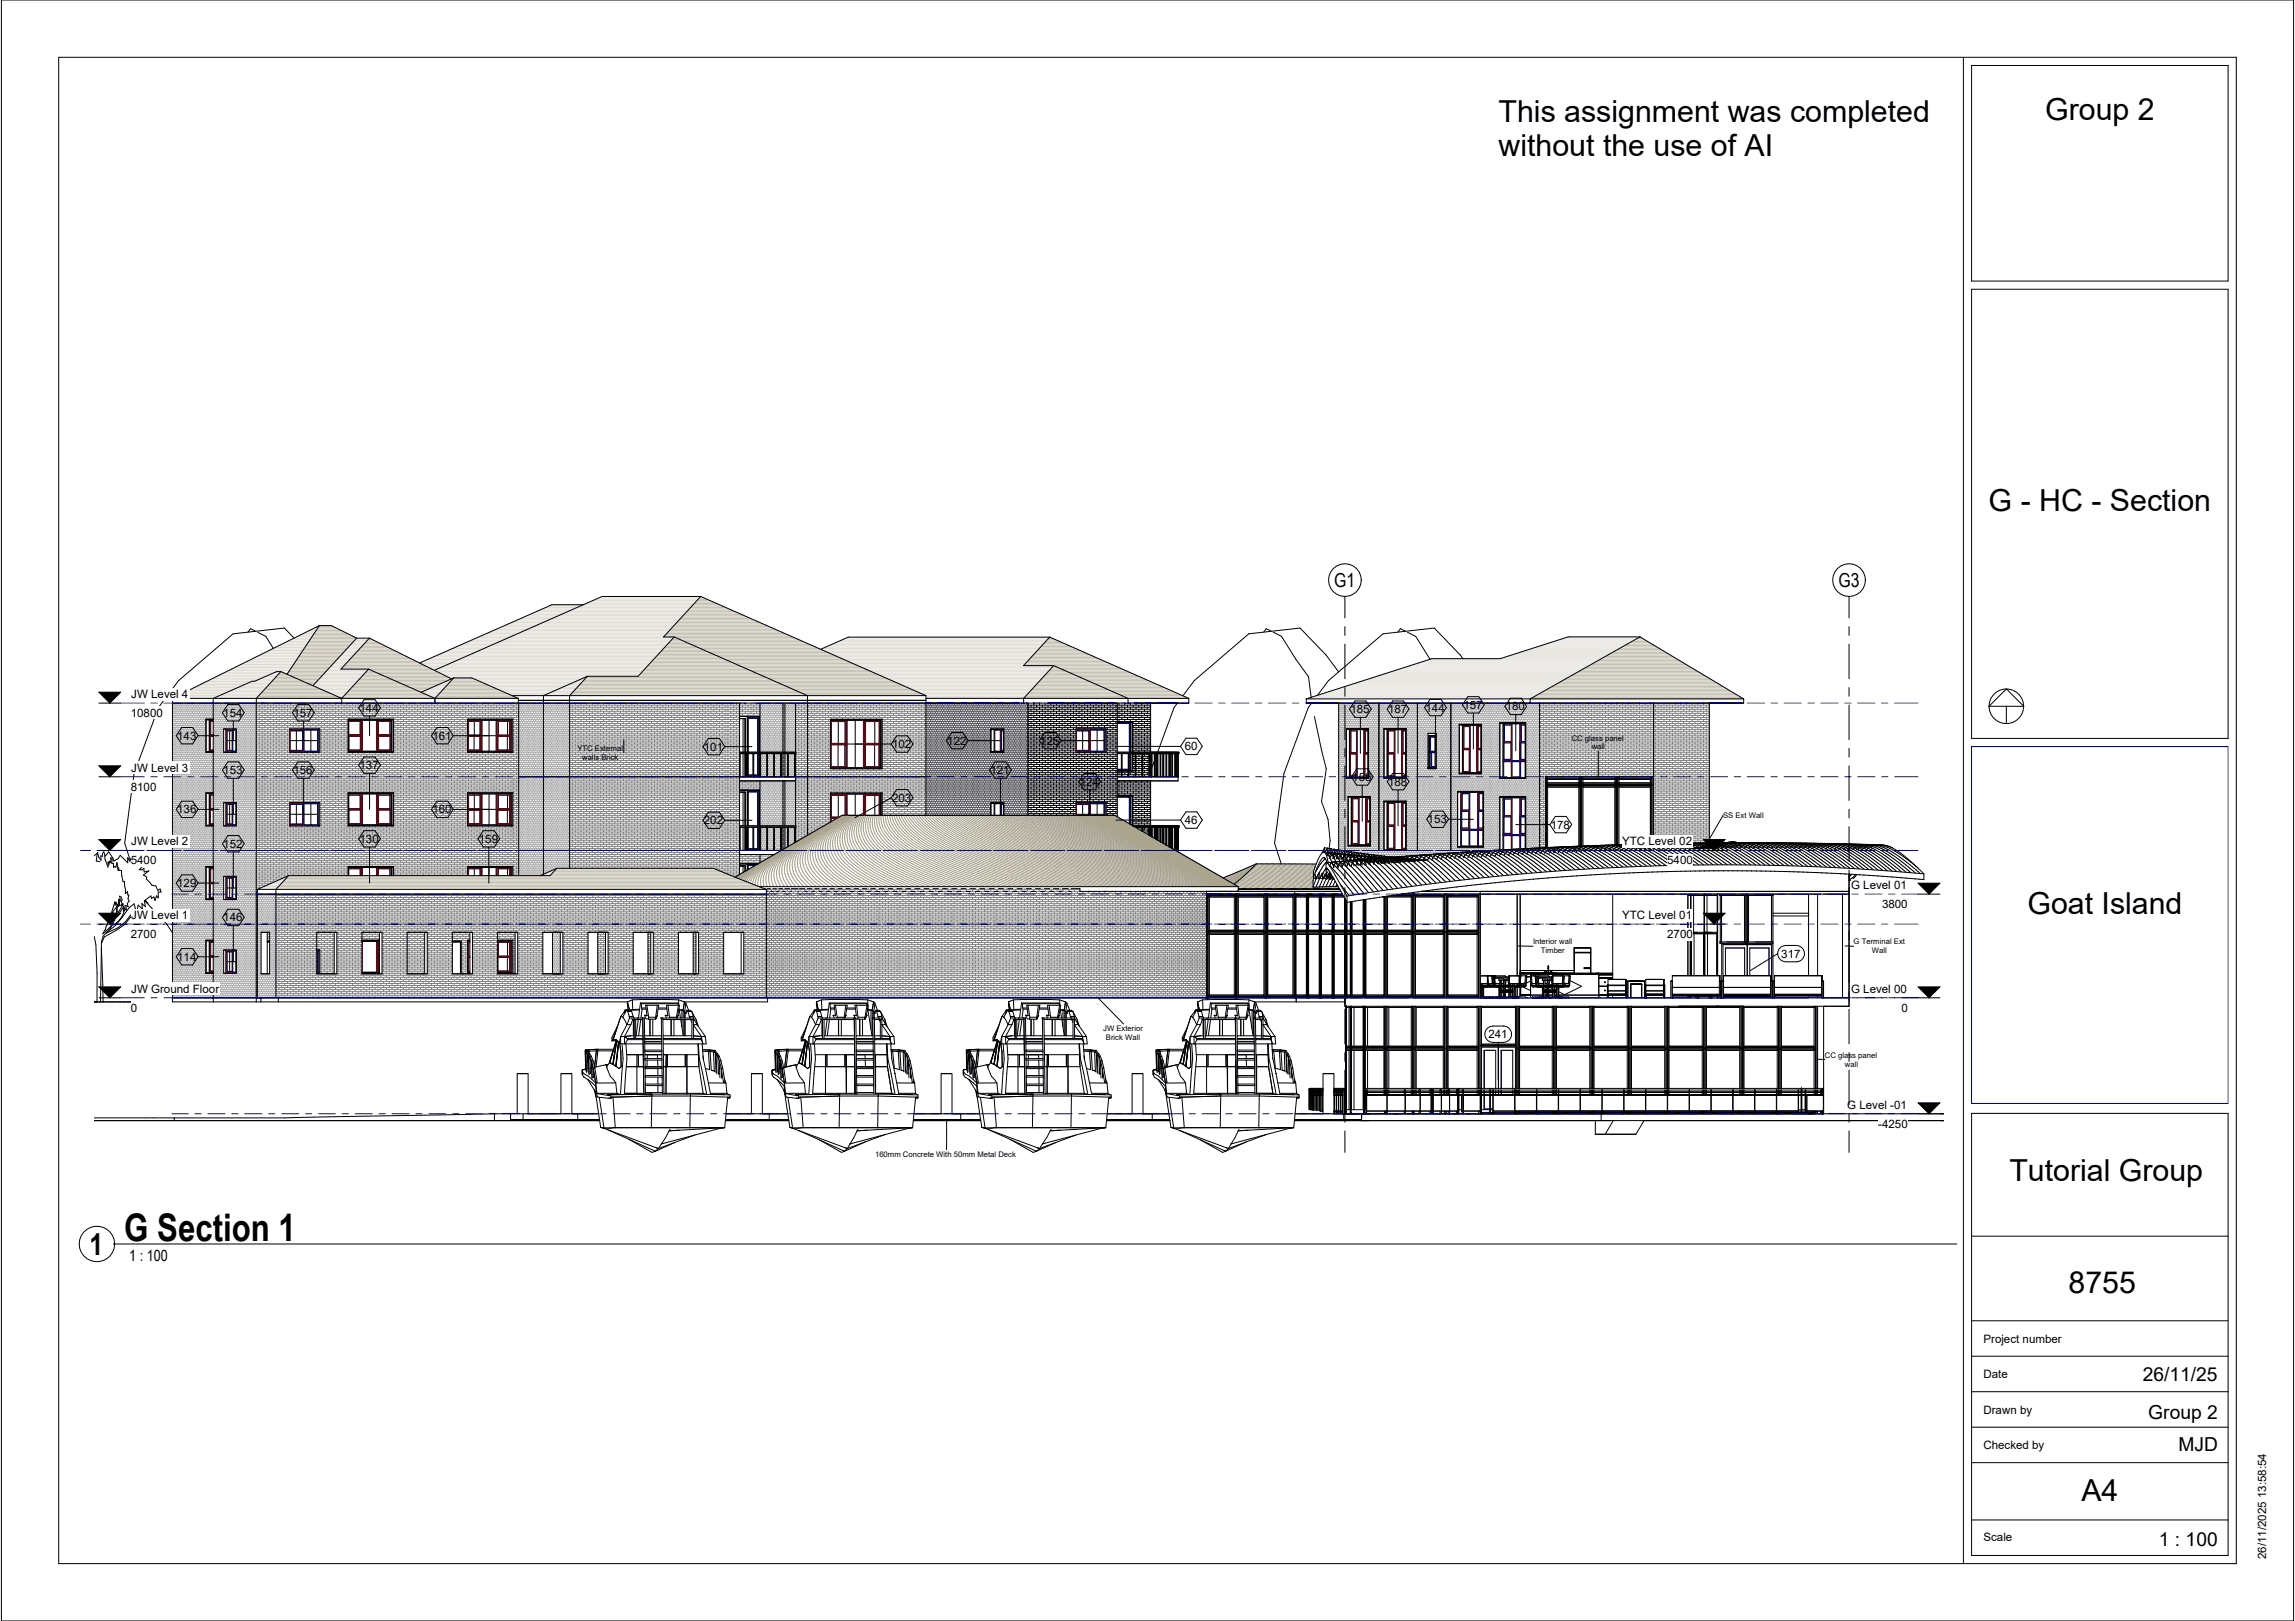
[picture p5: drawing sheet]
<svg xmlns="http://www.w3.org/2000/svg" width="841mm" height="594mm" viewBox="0 0 841 594" stroke-linecap="round" stroke-linejoin="round" font-family="sans-serif">
<defs><g id="words">
<text font-size="13.9" x="45.5" y="454.9">G Section 1</text>
<g font-size="11.1">
<text x="549.1" y="44.6">This assignment was completed</text>
<text x="749.4" y="44.1">Group 2</text>
<text x="549.1" y="57">without the use of AI</text>
<text x="728.7" y="187.4">G - HC - Section</text>
<text x="743" y="334.9">Goat Island</text>
<text x="736.3" y="432.6">Tutorial Group</text>
<text x="32.8" y="459.8">1</text>
<text x="758" y="473.8">8755</text>
<text x="762.7" y="550.1">A4</text>
</g>
<g font-size="7.1">
<text x="488.9" y="215.1">G1</text>
<text x="673.7" y="215.1">G3</text>
<text x="785.2" y="505.9">26/11/25</text>
<text x="787.2" y="520.1">Group 2</text>
<text x="798.3" y="531.6">MJD</text>
<text x="791.1" y="566.6">1 : 100</text>
</g>
<text font-size="5.6" x="47.3" y="462">1 : 100</text>
<g font-size="4.2">
<text x="48.1" y="255.8">JW Level 4</text>
<text x="47.9" y="262.7">10800</text>
<text x="81.8" y="262.7">154</text>
<text x="107.5" y="262.7">157</text>
<text x="131.8" y="260.9">144</text>
<text x="494.9" y="261.3">185</text>
<text x="508.7" y="261.3">187</text>
<text x="522.4" y="260.7">144</text>
<text x="536.3" y="259.8">157</text>
<text x="551.8" y="260.3">180</text>
<text x="64.9" y="271.1">143</text>
<text x="158.4" y="271.1">161</text>
<text x="257.9" y="275.1">101</text>
<text x="326.9" y="274.1">102</text>
<text x="347.1" y="272.9">122</text>
<text x="381.2" y="272.9">125</text>
<text x="434.1" y="275">60</text>
<text x="131.8" y="281.9">137</text>
<text x="48.1" y="282.8">JW Level 3</text>
<text x="81.8" y="283.7">153</text>
<text x="107.5" y="283.7">156</text>
<text x="363" y="283.7">121</text>
<text x="395.6" y="287.9">124</text>
<text x="495.5" y="286.2">158</text>
<text x="508.7" y="287.9">188</text>
<text x="47.9" y="289.7">8100</text>
<text x="326.9" y="293.8">203</text>
<text x="64.9" y="298.1">136</text>
<text x="158.4" y="298.1">160</text>
<text x="257.9" y="302.1">202</text>
<text x="434.1" y="302">46</text>
<text x="523.2" y="301.7">153</text>
<text x="568.3" y="303.6">178</text>
<text x="48.1" y="309.8">JW Level 2</text>
<text x="81.8" y="310.7">152</text>
<text x="131.8" y="308.9">130</text>
<text x="175.5" y="308.9">159</text>
<text x="594.4" y="309.8">YTC Level 02</text>
<text x="47.9" y="316.7">5400</text>
<text x="610.9" y="316.7">5400</text>
<text x="64.9" y="325.1">129</text>
<text x="678.3" y="325.8">G Level 01</text>
<text x="689.7" y="332.7">3800</text>
<text x="48.1" y="336.8">JW Level 1</text>
<text x="81.8" y="337.7">146</text>
<text x="594.4" y="336.8">YTC Level 01</text>
<text x="47.9" y="343.7">2700</text>
<text x="610.9" y="343.7">2700</text>
<text x="64.9" y="352.1">114</text>
<text x="652.8" y="350.9">317</text>
<text x="48.1" y="363.8">JW Ground Floor</text>
<text x="678.3" y="363.8">G Level 00</text>
<text x="47.9" y="370.7">0</text>
<text x="696.8" y="370.7">0</text>
<text x="545.4" y="380.4">241</text>
<text x="676.9" y="406.3">G Level -01</text>
<text x="688.3" y="413.2">-4250</text>
<text x="726.8" y="492.1">Project number</text>
<text x="726.8" y="505.1">Date</text>
<text x="726.8" y="518">Drawn by</text>
<text x="726.8" y="531">Checked by</text>
<text x="726.8" y="564.7">Scale</text>
<text x="830.4" y="571.4" transform="rotate(-90 830.4 571.4)">26/11/2025 13:58:54</text>
</g>
<g font-size="2.8">
<text x="211.6" y="275.2">YTC External</text>
<text x="575.9" y="271.4">CC glass panel</text>
<text x="583.3" y="274.6">wall</text>
<text x="213.3" y="278.4">walls Brick</text>
<text x="631.4" y="299.7">SS Ext Wall</text>
<text x="561.8" y="346.1">Interior wall</text>
<text x="679.3" y="346.1">G Terminal Ext</text>
<text x="564.6" y="349.3">Timber</text>
<text x="685.9" y="349.3">Wall</text>
<text x="404.3" y="377.8">JW Exterior</text>
<text x="405.3" y="381">Brick Wall</text>
<text x="668.7" y="387.6">CC glass panel</text>
<text x="676.1" y="390.8">wall</text>
<text x="320.7" y="423.9">160mm Concrete With 50mm Metal Deck</text>
</g>
</g></defs>
<g fill="none" stroke="#5c5c5c" stroke-width=".37">
<path d="M339.3 258.4h37.4M339.3 259.1h37.4M339.3 259.9h37.4M339.7 258.4v.7M339.7 259.9v.7M340.1 257.6v.8M340.1 259.1v.8M340.6 258.4v.7M340.6 259.9v.7M341 257.6v.8M341 259.1v.8M341.4 258.4v.7"/>
<path d="M341.4 259.9v.7M341.9 257.6v.8M341.9 259.1v.8M342.3 258.4v.7M342.3 259.9v.7M342.8 257.6v.8M342.8 259.1v.8M343.2 258.4v.7M343.2 259.9v.7M343.6 257.6v.8M343.6 259.1v.8M344.1 258.4v.7"/>
<path d="M344.1 259.9v.7M344.5 257.6v.8M344.5 259.1v.8M344.9 258.4v.7M344.9 259.9v.7M345.4 257.6v.8M345.4 259.1v.8M345.8 258.4v.7M345.8 259.9v.7M346.3 257.6v.8M346.3 259.1v.8M346.7 258.4v.7"/>
<path d="M346.7 259.9v.7M347.1 257.6v.8M347.1 259.1v.8M347.6 258.4v.7M347.6 259.9v.7M348 257.6v.8M348 259.1v.8M348.5 258.4v.7M348.5 259.9v.7M348.9 257.6v.8M348.9 259.1v.8M349.3 258.4v.7"/>
<path d="M349.3 259.9v.7M349.8 257.6v.8M349.8 259.1v.8M350.2 258.4v.7M350.2 259.9v.7M350.7 257.6v.8M350.7 259.1v.8M351.1 258.4v.7M351.1 259.9v.7M351.5 257.6v.8M351.5 259.1v.8M352 258.4v.7"/>
<path d="M352 259.9v.7M352.4 257.6v.8M352.4 259.1v.8M352.9 258.4v.7M352.9 259.9v.7M353.3 257.6v.8M353.3 259.1v.8M353.7 258.4v.7M353.7 259.9v.7M354.2 257.6v.8M354.2 259.1v.8M354.6 258.4v.7"/>
<path d="M354.6 259.9v.7M355.1 257.6v.8M355.1 259.1v.8M355.5 258.4v.7M355.5 259.9v.7M355.9 257.6v.8M355.9 259.1v.8M356.4 258.4v.7M356.4 259.9v.7M356.8 257.6v.8M356.8 259.1v.8M357.3 258.4v.7"/>
<path d="M357.3 259.9v.7M357.7 257.6v.8M357.7 259.1v.8M358.1 258.4v.7M358.1 259.9v.7M358.6 257.6v.8M358.6 259.1v.8M359 258.4v.7M359 259.9v.7M359.5 257.6v.8M359.5 259.1v.8M359.9 258.4v.7"/>
<path d="M359.9 259.9v.7M360.3 257.6v.8M360.3 259.1v.8M360.8 258.4v.7M360.8 259.9v.7M361.2 257.6v.8M361.2 259.1v.8M361.7 258.4v.7M361.7 259.9v.7M362.1 257.6v.8M362.1 259.1v.8M362.5 258.4v.7"/>
<path d="M362.5 259.9v.7M363 257.6v.8M363 259.1v.8M363.4 258.4v.7M363.4 259.9v.7M363.9 257.6v.8M363.9 259.1v.8M364.3 258.4v.7M364.3 259.9v.7M364.7 257.6v.8M364.7 259.1v.8M365.2 258.4v.7"/>
<path d="M365.2 259.9v.7M365.6 257.6v.8M365.6 259.1v.8M366 258.4v.7M366 259.9v.7M366.5 257.6v.8M366.5 259.1v.8M366.9 258.4v.7M366.9 259.9v.7M367.4 257.6v.8M367.4 259.1v.8M367.8 258.4v.7"/>
<path d="M367.8 259.9v.7M368.2 257.6v.8M368.2 259.1v.8M368.7 258.4v.7M368.7 259.9v.7M369.1 257.6v.8M369.1 259.1v.8M369.6 258.4v.7M369.6 259.9v.7M370 257.6v.8M370 259.1v.8M370.4 258.4v.7"/>
<path d="M370.4 259.9v.7M370.9 257.6v.8M370.9 259.1v.8M371.3 258.4v.7M371.3 259.9v.7M371.8 257.6v.8M371.8 259.1v.8M372.2 258.4v.7M372.2 259.9v.7M372.6 257.6v.8M372.6 259.1v.8M373.1 258.4v.7"/>
<path d="M373.1 259.9v.7M373.5 257.6v.8M373.5 259.1v.8M374 258.4v.7M374 259.9v.7M374.4 257.6v.8M374.4 259.1v.8M374.8 258.4v.7M374.8 259.9v.7M375.3 257.6v.8M375.3 259.1v.8M375.7 258.4v.7"/>
<path d="M375.7 259.9v.7M376.2 257.6v.8M376.2 259.1v.8M376.6 258.4v.7M376.6 259.9v.7M339.3 260.6h37.4M339.3 261.4h37.4M339.3 262.1h37.4M339.3 262.9h37.4M339.3 263.6h37.4M339.3 264.4h37.4M339.3 265.1h37.4"/>
<path d="M339.3 265.9h37.4M339.3 266.6h37.4M339.3 267.4h23.8M339.3 268.1h23.8M339.3 268.9h23.8M339.3 269.6h23.8M339.3 270.4h23.8M339.3 271.1h23.8M339.3 271.9h23.8M339.3 272.6h23.8M339.3 273.4h23.8M339.3 274.1h23.8"/>
<path d="M339.3 274.9h23.8M339.3 275.6h23.9M339.3 276.4h37.4M339.3 277.1h37.4M339.3 277.9h37.4M339.3 278.6h37.4M339.3 279.4h37.4M339.7 261.4v.7M339.7 262.9v.7M339.7 264.4v.7M339.7 265.9v.7M339.7 267.4v.7"/>
<path d="M339.7 268.9v.7M339.7 270.4v.7M339.7 271.9v.7M339.7 273.4v.7M339.7 274.9v.7M339.7 276.4v.7M339.7 277.9v.7M339.7 279.4v.7M340.1 260.6v.8M340.1 262.1v.8M340.1 263.6v.8M340.1 265.1v.8"/>
<path d="M340.1 266.6v.8M340.1 268.1v.8M340.1 269.6v.8M340.1 271.1v.8M340.1 272.6v.8M340.1 274.1v.8M340.1 275.6v.8M340.1 277.1v.8M340.1 278.6v.8M340.6 261.4v.7M340.6 262.9v.7M340.6 264.4v.7"/>
<path d="M340.6 265.9v.7M340.6 267.4v.7M340.6 268.9v.7M340.6 270.4v.7M340.6 271.9v.7M340.6 273.4v.7M340.6 274.9v.7M340.6 276.4v.7M340.6 277.9v.7M340.6 279.4v.7M341 260.6v.8M341 262.1v.8"/>
<path d="M341 263.6v.8M341 265.1v.8M341 266.6v.8M341 268.1v.8M341 269.6v.8M341 271.1v.8M341 272.6v.8M341 274.1v.8M341 275.6v.8M341 277.1v.8M341 278.6v.8M341.4 261.4v.7"/>
<path d="M341.4 262.9v.7M341.4 264.4v.7M341.4 265.9v.7M341.4 267.4v.7M341.4 268.9v.7M341.4 270.4v.7M341.4 271.9v.7M341.4 273.4v.7M341.4 274.9v.7M341.4 276.4v.7M341.4 277.9v.7M341.4 279.4v.7"/>
<path d="M341.9 260.6v.8M341.9 262.1v.8M341.9 263.6v.8M341.9 265.1v.8M341.9 266.6v.8M341.9 268.1v.8M341.9 269.6v.8M341.9 271.1v.8M341.9 272.6v.8M341.9 274.1v.8M341.9 275.6v.8M341.9 277.1v.8"/>
<path d="M341.9 278.6v.8M342.3 261.4v.7M342.3 262.9v.7M342.3 264.4v.7M342.3 265.9v.7M342.3 267.4v.7M342.3 268.9v.7M342.3 270.4v.7M342.3 271.9v.7M342.3 273.4v.7M342.3 274.9v.7M342.3 276.4v.7"/>
<path d="M342.3 277.9v.7M342.3 279.4v.7M342.8 260.6v.8M342.8 262.1v.8M342.8 263.6v.8M342.8 265.1v.8M342.8 266.6v.8M342.8 268.1v.8M342.8 269.6v.8M342.8 271.1v.8M342.8 272.6v.8M342.8 274.1v.8"/>
<path d="M342.8 275.6v.8M342.8 277.1v.8M342.8 278.6v.8M343.2 261.4v.7M343.2 262.9v.7M343.2 264.4v.7M343.2 265.9v.7M343.2 267.4v.7M343.2 268.9v.7M343.2 270.4v.7M343.2 271.9v.7M343.2 273.4v.7"/>
<path d="M343.2 274.9v.7M343.2 276.4v.7M343.2 277.9v.7M343.2 279.4v.7M343.6 260.6v.8M343.6 262.1v.8M343.6 263.6v.8M343.6 265.1v.8M343.6 266.6v.8M343.6 268.1v.8M343.6 269.6v.8M343.6 271.1v.8"/>
<path d="M343.6 272.6v.8M343.6 274.1v.8M343.6 275.6v.8M343.6 277.1v.8M343.6 278.6v.8M344.1 261.4v.7M344.1 262.9v.7M344.1 264.4v.7M344.1 265.9v.7M344.1 267.4v.7M344.1 268.9v.7M344.1 270.4v.7"/>
<path d="M344.1 271.9v.7M344.1 273.4v.7M344.1 274.9v.7M344.1 276.4v.7M344.1 277.9v.7M344.1 279.4v.7M344.5 260.6v.8M344.5 262.1v.8M344.5 263.6v.8M344.5 265.1v.8M344.5 266.6v.8M344.5 268.1v.8"/>
<path d="M344.5 269.6v.8M344.5 271.1v.8M344.5 272.6v.8M344.5 274.1v.8M344.5 275.6v.8M344.5 277.1v.8M344.5 278.6v.8M344.9 261.4v.7M344.9 262.9v.7M344.9 264.4v.7M344.9 265.9v.7M344.9 267.4v.7"/>
<path d="M344.9 268.9v.7M344.9 270.4v.7M344.9 271.9v.7M344.9 273.4v.7M344.9 274.9v.7M344.9 276.4v.7M344.9 277.9v.7M344.9 279.4v.7M345.4 260.6v.8M345.4 262.1v.8M345.4 263.6v.8M345.4 265.1v.8"/>
<path d="M345.4 266.6v.8M345.4 268.1v.8M345.4 269.6v.8M345.4 271.1v.8M345.4 272.6v.8M345.4 274.1v.8M345.4 275.6v.8M345.4 277.1v.8M345.4 278.6v.8M345.8 261.4v.7M345.8 262.9v.7M345.8 264.4v.7"/>
<path d="M345.8 265.9v.7M345.8 267.4v.7M345.8 268.9v.7M345.8 270.4v.7M345.8 271.9v.7M345.8 273.4v.7M345.8 274.9v.7M345.8 276.4v.7M345.8 277.9v.7M345.8 279.4v.7M346.3 260.6v.8M346.3 262.1v.8"/>
<path d="M346.3 263.6v.8M346.3 265.1v.8M346.3 266.6v.8M346.3 268.1v.8M346.3 269.6v.8M346.3 271.1v.8M346.3 272.6v.8M346.3 274.1v.8M346.3 275.6v.8M346.3 277.1v.8M346.3 278.6v.8M346.7 261.4v.7"/>
<path d="M346.7 262.9v.7M346.7 264.4v.7M346.7 265.9v.7M346.7 267.4v.7M346.7 268.9v.7M346.7 270.4v.7M346.7 271.9v.7M346.7 273.4v.7M346.7 274.9v.7M346.7 276.4v.7M346.7 277.9v.7M346.7 279.4v.7"/>
<path d="M347.1 260.6v.8M347.1 262.1v.8M347.1 263.6v.8M347.1 265.1v.8M347.1 266.6v.8M347.1 268.1v.8M347.1 269.6v.8M347.1 271.1v.8M347.1 272.6v.8M347.1 274.1v.8M347.1 275.6v.8M347.1 277.1v.8"/>
<path d="M347.1 278.6v.8M347.6 261.4v.7M347.6 262.9v.7M347.6 264.4v.7M347.6 265.9v.7M347.6 267.4v.7M347.6 268.9v.7M347.6 270.4v.7M347.6 271.9v.7M347.6 273.4v.7M347.6 274.9v.7M347.6 276.4v.7"/>
<path d="M347.6 277.9v.7M347.6 279.4v.7M348 260.6v.8M348 262.1v.8M348 263.6v.8M348 265.1v.8M348 266.6v.8M348 268.1v.8M348 269.6v.8M348 271.1v.8M348 272.6v.8M348 274.1v.8"/>
<path d="M348 275.6v.8M348 277.1v.8M348 278.6v.8M348.5 261.4v.7M348.5 262.9v.7M348.5 264.4v.7M348.5 265.9v.7M348.5 267.4v.7M348.5 268.9v.7M348.5 270.4v.7M348.5 271.9v.7M348.5 273.4v.7"/>
<path d="M348.5 274.9v.7M348.5 276.4v.7M348.5 277.9v.7M348.5 279.4v.7M348.9 260.6v.8M348.9 262.1v.8M348.9 263.6v.8M348.9 265.1v.8M348.9 266.6v.8M348.9 268.1v.8M348.9 269.6v.8M348.9 271.1v.8"/>
<path d="M348.9 272.6v.8M348.9 274.1v.8M348.9 275.6v.8M348.9 277.1v.8M348.9 278.6v.8M349.3 261.4v.7M349.3 262.9v.7M349.3 264.4v.7M349.3 265.9v.7M349.3 267.4v.7M349.3 268.9v.7M349.3 270.4v.7"/>
<path d="M349.3 271.9v.7M349.3 273.4v.7M349.3 274.9v.7M349.3 276.4v.7M349.3 277.9v.7M349.3 279.4v.7M349.8 260.6v.8M349.8 262.1v.8M349.8 263.6v.8M349.8 265.1v.8M349.8 266.6v.8M349.8 268.1v.8"/>
<path d="M349.8 269.6v.8M349.8 271.1v.8M349.8 272.6v.8M349.8 274.1v.8M349.8 275.6v.8M349.8 277.1v.8M349.8 278.6v.8M350.2 261.4v.7M350.2 262.9v.7M350.2 264.4v.7M350.2 265.9v.7M350.2 267.4v.7"/>
<path d="M350.2 268.9v.7M350.2 270.4v.7M350.2 271.9v.7M350.2 273.4v.7M350.2 274.9v.7M350.2 276.4v.7M350.2 277.9v.7M350.2 279.4v.7M350.7 260.6v.8M350.7 262.1v.8M350.7 263.6v.8M350.7 265.1v.8"/>
<path d="M350.7 266.6v.8M350.7 268.1v.8M350.7 269.6v.8M350.7 271.1v.8M350.7 272.6v.8M350.7 274.1v.8M350.7 275.6v.8M350.7 277.1v.8M350.7 278.6v.8M351.1 261.4v.7M351.1 262.9v.7M351.1 264.4v.7"/>
<path d="M351.1 265.9v.7M351.1 267.4v.7M351.1 268.9v.7M351.1 270.4v.7M351.1 271.9v.7M351.1 273.4v.7M351.1 274.9v.7M351.1 276.4v.7M351.1 277.9v.7M351.1 279.4v.7M351.5 260.6v.8M351.5 262.1v.8"/>
<path d="M351.5 263.6v.8M351.5 265.1v.8M351.5 266.6v.8M351.5 268.1v.8M351.5 269.6v.8M351.5 271.1v.8M351.5 272.6v.8M351.5 274.1v.8M351.5 275.6v.8M351.5 277.1v.8M351.5 278.6v.8M352 261.4v.7"/>
<path d="M352 262.9v.7M352 264.4v.7M352 265.9v.7M352 267.4v.7M352 268.9v.7M352 270.4v.7M352 271.9v.7M352 273.4v.7M352 274.9v.7M352 276.4v.7M352 277.9v.7M352 279.4v.7"/>
<path d="M352.4 260.6v.8M352.4 262.1v.8M352.4 263.6v.8M352.4 265.1v.8M352.4 266.6v.8M352.4 268.1v.8M352.4 269.6v.8M352.4 271.1v.8M352.4 272.6v.8M352.4 274.1v.8M352.4 275.6v.8M352.4 277.1v.8"/>
<path d="M352.4 278.6v.8M352.9 261.4v.7M352.9 262.9v.7M352.9 264.4v.7M352.9 265.9v.7M352.9 267.4v.7M352.9 268.9v.7M352.9 270.4v.7M352.9 271.9v.7M352.9 273.4v.7M352.9 274.9v.7M352.9 276.4v.7"/>
<path d="M352.9 277.9v.7M352.9 279.4v.7M353.3 260.6v.8M353.3 262.1v.8M353.3 263.6v.8M353.3 265.1v.8M353.3 266.6v.8M353.3 268.1v.8M353.3 269.6v.8M353.3 271.1v.8M353.3 272.6v.8M353.3 274.1v.8"/>
<path d="M353.3 275.6v.8M353.3 277.1v.8M353.3 278.6v.8M353.7 261.4v.7M353.7 262.9v.7M353.7 264.4v.7M353.7 265.9v.7M353.7 267.4v.7M353.7 268.9v.7M353.7 270.4v.7M353.7 271.9v.7M353.7 273.4v.7"/>
<path d="M353.7 274.9v.7M353.7 276.4v.7M353.7 277.9v.7M353.7 279.4v.7M354.2 260.6v.8M354.2 262.1v.8M354.2 263.6v.8M354.2 265.1v.8M354.2 266.6v.8M354.2 268.1v.8M354.2 269.6v.8M354.2 271.1v.8"/>
<path d="M354.2 272.6v.8M354.2 274.1v.8M354.2 275.6v.8M354.2 277.1v.8M354.2 278.6v.8M354.6 261.4v.7M354.6 262.9v.7M354.6 264.4v.7M354.6 265.9v.7M354.6 267.4v.7M354.6 268.9v.7M354.6 270.4v.7"/>
<path d="M354.6 271.9v.7M354.6 273.4v.7M354.6 274.9v.7M354.6 276.4v.7M354.6 277.9v.7M354.6 279.4v.7M355.1 260.6v.8M355.1 262.1v.8M355.1 263.6v.8M355.1 265.1v.8M355.1 266.6v.8M355.1 268.1v.8"/>
<path d="M355.1 269.6v.8M355.1 271.1v.8M355.1 272.6v.8M355.1 274.1v.8M355.1 275.6v.8M355.1 277.1v.8M355.1 278.6v.8M355.5 261.4v.7M355.5 262.9v.7M355.5 264.4v.7M355.5 265.9v.7M355.5 267.4v.7"/>
<path d="M355.5 268.9v.7M355.5 270.4v.7M355.5 271.9v.7M355.5 273.4v.7M355.5 274.9v.7M355.5 276.4v.7M355.5 277.9v.7M355.5 279.4v.7M355.9 260.6v.8M355.9 262.1v.8M355.9 263.6v.8M355.9 265.1v.8"/>
<path d="M355.9 266.6v.8M355.9 268.1v.8M355.9 269.6v.8M355.9 271.1v.8M355.9 272.6v.8M355.9 274.1v.8M355.9 275.6v.8M355.9 277.1v.8M355.9 278.6v.8M356.4 261.4v.7M356.4 262.9v.7M356.4 264.4v.7"/>
<path d="M356.4 265.9v.7M356.4 267.4v.7M356.4 268.9v.7M356.4 270.4v.7M356.4 271.9v.7M356.4 273.4v.7M356.4 274.9v.7M356.4 276.4v.7M356.4 277.9v.7M356.4 279.4v.7M356.8 260.6v.8M356.8 262.1v.8"/>
<path d="M356.8 263.6v.8M356.8 265.1v.8M356.8 266.6v.8M356.8 268.1v.8M356.8 269.6v.8M356.8 271.1v.8M356.8 272.6v.8M356.8 274.1v.8M356.8 275.6v.8M356.8 277.1v.8M356.8 278.6v.8M357.3 261.4v.7"/>
<path d="M357.3 262.9v.7M357.3 264.4v.7M357.3 265.9v.7M357.3 267.4v.7M357.3 268.9v.7M357.3 270.4v.7M357.3 271.9v.7M357.3 273.4v.7M357.3 274.9v.7M357.3 276.4v.7M357.3 277.9v.7M357.3 279.4v.7"/>
<path d="M357.7 260.6v.8M357.7 262.1v.8M357.7 263.6v.8M357.7 265.1v.8M357.7 266.6v.8M357.7 268.1v.8M357.7 269.6v.8M357.7 271.1v.8M357.7 272.6v.8M357.7 274.1v.8M357.7 275.6v.8M357.7 277.1v.8"/>
<path d="M357.7 278.6v.8M358.1 261.4v.7M358.1 262.9v.7M358.1 264.4v.7M358.1 265.9v.7M358.1 267.4v.7M358.1 268.9v.7M358.1 270.4v.7M358.1 271.9v.7M358.1 273.4v.7M358.1 274.9v.7M358.1 276.4v.7"/>
<path d="M358.1 277.9v.7M358.1 279.4v.7M358.6 260.6v.8M358.6 262.1v.8M358.6 263.6v.8M358.6 265.1v.8M358.6 266.6v.8M358.6 268.1v.8M358.6 269.6v.8M358.6 271.1v.8M358.6 272.6v.8M358.6 274.1v.8"/>
<path d="M358.6 275.6v.8M358.6 277.1v.8M358.6 278.6v.8M359 261.4v.7M359 262.9v.7M359 264.4v.7M359 265.9v.7M359 267.4v.7M359 268.9v.7M359 270.4v.7M359 271.9v.7M359 273.4v.7"/>
<path d="M359 274.9v.7M359 276.4v.7M359 277.9v.7M359 279.4v.7M359.5 260.6v.8M359.5 262.1v.8M359.5 263.6v.8M359.5 265.1v.8M359.5 266.6v.8M359.5 268.1v.8M359.5 269.6v.8M359.5 271.1v.8"/>
<path d="M359.5 272.6v.8M359.5 274.1v.8M359.5 275.6v.8M359.5 277.1v.8M359.5 278.6v.8M359.9 261.4v.7M359.9 262.9v.7M359.9 264.4v.7M359.9 265.9v.7M359.9 267.4v.7M359.9 268.9v.7M359.9 270.4v.7"/>
<path d="M359.9 271.9v.7M359.9 273.4v.7M359.9 274.9v.7M359.9 276.4v.7M359.9 277.9v.7M359.9 279.4v.7M360.3 260.6v.8M360.3 262.1v.8M360.3 263.6v.8M360.3 265.1v.8M360.3 266.6v.8M360.3 268.1v.8"/>
<path d="M360.3 269.6v.8M360.3 271.1v.8M360.3 272.6v.8M360.3 274.1v.8M360.3 275.6v.8M360.3 277.1v.8M360.3 278.6v.8M360.8 261.4v.7M360.8 262.9v.7M360.8 264.4v.7M360.8 265.9v.7M360.8 267.4v.7"/>
<path d="M360.8 268.9v.7M360.8 270.4v.7M360.8 271.9v.7M360.8 273.4v.7M360.8 274.9v.7M360.8 276.4v.7M360.8 277.9v.7M360.8 279.4v.7M361.2 260.6v.8M361.2 262.1v.8M361.2 263.6v.8M361.2 265.1v.8"/>
<path d="M361.2 266.6v.8M361.2 268.1v.8M361.2 269.6v.8M361.2 271.1v.8M361.2 272.6v.8M361.2 274.1v.8M361.2 275.6v.8M361.2 277.1v.8M361.2 278.6v.8M361.7 261.4v.7M361.7 262.9v.7M361.7 264.4v.7"/>
<path d="M361.7 265.9v.7M361.7 267.4v.7M361.7 268.9v.7M361.7 270.4v.7M361.7 271.9v.7M361.7 273.4v.7M361.7 274.9v.7M361.7 276.4v.7M361.7 277.9v.7M361.7 279.4v.7M362.1 260.6v.8M362.1 262.1v.8"/>
<path d="M362.1 263.6v.8M362.1 265.1v.8M362.1 266.6v.8M362.1 268.1v.8M362.1 269.6v.8M362.1 271.1v.8M362.1 272.6v.8M362.1 274.1v.8M362.1 275.6v.8M362.1 277.1v.8M362.1 278.6v.8M362.5 261.4v.7"/>
<path d="M362.5 262.9v.7M362.5 264.4v.7M362.5 265.9v.7M362.5 267.4v.7M362.5 268.9v.7M362.5 270.4v.7M362.5 271.9v.7M362.5 273.4v.7M362.5 274.9v.7M362.5 276.4v.7M362.5 277.9v.7M362.5 279.4v.7"/>
<path d="M363 260.6v.8M363 262.1v.8M363 263.6v.8M363 265.1v.8M363 266.6v.8M363 268.1v.8M363 269.6v.8M363 271.1v.8M363 272.6v.8M363 274.1v.8M363 275.6v.8M363 277.1v.8"/>
<path d="M363 278.6v.8M363.4 261.4v.7M363.4 262.9v.7M363.4 264.4v.7M363.4 265.9v.7M363.4 276.4v.7M363.4 277.9v.7M363.4 279.4v.7M363.9 260.6v.8M363.9 262.1v.8M363.9 263.6v.8M363.9 265.1v.8"/>
<path d="M363.9 266.6v.5M363.9 275.6v.8M363.9 277.1v.8M363.9 278.6v.8M364.3 261.4v.7M364.3 262.9v.7M364.3 264.4v.7M364.3 265.9v.7M364.3 276.4v.7M364.3 277.9v.7M364.3 279.4v.7M364.7 260.6v.8"/>
<path d="M364.7 262.1v.8M364.7 263.6v.8M364.7 265.1v.8M364.7 266.6v.5M364.7 275.6v.8M364.7 277.1v.8M364.7 278.6v.8M365.2 261.4v.7M365.2 262.9v.7M365.2 264.4v.7M365.2 265.9v.7M365.2 276.4v.7"/>
<path d="M365.2 277.9v.7M365.2 279.4v.7M365.6 260.6v.8M365.6 262.1v.8M365.6 263.6v.8M365.6 265.1v.8M365.6 266.6v.5M365.6 275.6v.8M365.6 277.1v.8M365.6 278.6v.8M366 261.4v.7M366 262.9v.7"/>
<path d="M366 264.4v.7M366 265.9v.7M366 276.4v.7M366 277.9v.7M366 279.4v.7M366.5 260.6v.8M366.5 262.1v.8M366.5 263.6v.8M366.5 265.1v.8M366.5 266.6v.5M366.5 275.6v.8M366.5 277.1v.8"/>
<path d="M366.5 278.6v.8M366.9 261.4v.7M366.9 262.9v.7M366.9 264.4v.7M366.9 265.9v.7M366.9 276.4v.7M366.9 277.9v.7M366.9 279.4v.7M367.4 260.6v.8M367.4 262.1v.8M367.4 263.6v.8M367.4 265.1v.8"/>
<path d="M367.4 266.6v.5M367.4 275.6v.8M367.4 277.1v.8M367.4 278.6v.8M367.8 261.4v.7M367.8 262.9v.7M367.8 264.4v.7M367.8 265.9v.7M367.8 276.4v.7M367.8 277.9v.7M367.8 279.4v.7M367.9 267.4h8.8"/>
<path d="M367.9 268.1h8.8M367.9 268.9h8.8M367.9 269.6h8.8M367.9 270.4h8.8M367.9 271.1h8.8M367.9 271.9h8.8M367.9 272.6h8.8M367.9 273.4h8.8M367.9 274.1h8.8M367.9 274.9h8.8M367.9 275.6h8.8M368.2 260.6v.8"/>
<path d="M368.2 262.1v.8M368.2 263.6v.8M368.2 265.1v.8M368.2 266.6v.8M368.2 268.1v.8M368.2 269.6v.8M368.2 271.1v.8M368.2 272.6v.8M368.2 274.1v.8M368.2 275.6v.8M368.2 277.1v.8M368.2 278.6v.8"/>
<path d="M368.7 261.4v.7M368.7 262.9v.7M368.7 264.4v.7M368.7 265.9v.7M368.7 267.4v.7M368.7 268.9v.7M368.7 270.4v.7M368.7 271.9v.7M368.7 273.4v.7M368.7 274.9v.7M368.7 276.4v.7M368.7 277.9v.7"/>
<path d="M368.7 279.4v.7M369.1 260.6v.8M369.1 262.1v.8M369.1 263.6v.8M369.1 265.1v.8M369.1 266.6v.8M369.1 268.1v.8M369.1 269.6v.8M369.1 271.1v.8M369.1 272.6v.8M369.1 274.1v.8M369.1 275.6v.8"/>
<path d="M369.1 277.1v.8M369.1 278.6v.8M369.6 261.4v.7M369.6 262.9v.7M369.6 264.4v.7M369.6 265.9v.7M369.6 267.4v.7M369.6 268.9v.7M369.6 270.4v.7M369.6 271.9v.7M369.6 273.4v.7M369.6 274.9v.7"/>
<path d="M369.6 276.4v.7M369.6 277.9v.7M369.6 279.4v.7M370 260.6v.8M370 262.1v.8M370 263.6v.8M370 265.1v.8M370 266.6v.8M370 268.1v.8M370 269.6v.8M370 271.1v.8M370 272.6v.8"/>
<path d="M370 274.1v.8M370 275.6v.8M370 277.1v.8M370 278.6v.8M370.4 261.4v.7M370.4 262.9v.7M370.4 264.4v.7M370.4 265.9v.7M370.4 267.4v.7M370.4 268.9v.7M370.4 270.4v.7M370.4 271.9v.7"/>
<path d="M370.4 273.4v.7M370.4 274.9v.7M370.4 276.4v.7M370.4 277.9v.7M370.4 279.4v.7M370.9 260.6v.8M370.9 262.1v.8M370.9 263.6v.8M370.9 265.1v.8M370.9 266.6v.8M370.9 268.1v.8M370.9 269.6v.8"/>
<path d="M370.9 271.1v.8M370.9 272.6v.8M370.9 274.1v.8M370.9 275.6v.8M370.9 277.1v.8M370.9 278.6v.8M371.3 261.4v.7M371.3 262.9v.7M371.3 264.4v.7M371.3 265.9v.7M371.3 267.4v.7M371.3 268.9v.7"/>
<path d="M371.3 270.4v.7M371.3 271.9v.7M371.3 273.4v.7M371.3 274.9v.7M371.3 276.4v.7M371.3 277.9v.7M371.3 279.4v.7M371.8 260.6v.8M371.8 262.1v.8M371.8 263.6v.8M371.8 265.1v.8M371.8 266.6v.8"/>
<path d="M371.8 268.1v.8M371.8 269.6v.8M371.8 271.1v.8M371.8 272.6v.8M371.8 274.1v.8M371.8 275.6v.8M371.8 277.1v.8M371.8 278.6v.8M372.2 261.4v.7M372.2 262.9v.7M372.2 264.4v.7M372.2 265.9v.7"/>
<path d="M372.2 267.4v.7M372.2 268.9v.7M372.2 270.4v.7M372.2 271.9v.7M372.2 273.4v.7M372.2 274.9v.7M372.2 276.4v.7M372.2 277.9v.7M372.2 279.4v.7M372.6 260.6v.8M372.6 262.1v.8M372.6 263.6v.8"/>
<path d="M372.6 265.1v.8M372.6 266.6v.8M372.6 268.1v.8M372.6 269.6v.8M372.6 271.1v.8M372.6 272.6v.8M372.6 274.1v.8M372.6 275.6v.8M372.6 277.1v.8M372.6 278.6v.8M373.1 261.4v.7M373.1 262.9v.7"/>
<path d="M373.1 264.4v.7M373.1 265.9v.7M373.1 267.4v.7M373.1 268.9v.7M373.1 270.4v.7M373.1 271.9v.7M373.1 273.4v.7M373.1 274.9v.7M373.1 276.4v.7M373.1 277.9v.7M373.1 279.4v.7M373.5 260.6v.8"/>
<path d="M373.5 262.1v.8M373.5 263.6v.8M373.5 265.1v.8M373.5 266.6v.8M373.5 268.1v.8M373.5 269.6v.8M373.5 271.1v.8M373.5 272.6v.8M373.5 274.1v.8M373.5 275.6v.8M373.5 277.1v.8M373.5 278.6v.8"/>
<path d="M374 261.4v.7M374 262.9v.7M374 264.4v.7M374 265.9v.7M374 267.4v.7M374 268.9v.7M374 270.4v.7M374 271.9v.7M374 273.4v.7M374 274.9v.7M374 276.4v.7M374 277.9v.7"/>
<path d="M374 279.4v.7M374.4 260.6v.8M374.4 262.1v.8M374.4 263.6v.8M374.4 265.1v.8M374.4 266.6v.8M374.4 268.1v.8M374.4 269.6v.8M374.4 271.1v.8M374.4 272.6v.8M374.4 274.1v.8M374.4 275.6v.8"/>
<path d="M374.4 277.1v.8M374.4 278.6v.8M374.8 261.4v.7M374.8 262.9v.7M374.8 264.4v.7M374.8 265.9v.7M374.8 267.4v.7M374.8 268.9v.7M374.8 270.4v.7M374.8 271.9v.7M374.8 273.4v.7M374.8 274.9v.7"/>
<path d="M374.8 276.4v.7M374.8 277.9v.7M374.8 279.4v.7M375.3 260.6v.8M375.3 262.1v.8M375.3 263.6v.8M375.3 265.1v.8M375.3 266.6v.8M375.3 268.1v.8M375.3 269.6v.8M375.3 271.1v.8M375.3 272.6v.8"/>
<path d="M375.3 274.1v.8M375.3 275.6v.8M375.3 277.1v.8M375.3 278.6v.8M375.7 261.4v.7M375.7 262.9v.7M375.7 264.4v.7M375.7 265.9v.7M375.7 267.4v.7M375.7 268.9v.7M375.7 270.4v.7M375.7 271.9v.7"/>
<path d="M375.7 273.4v.7M375.7 274.9v.7M375.7 276.4v.7M375.7 277.9v.7M375.7 279.4v.7M376.2 260.6v.8M376.2 262.1v.8M376.2 263.6v.8M376.2 265.1v.8M376.2 266.6v.8M376.2 268.1v.8M376.2 269.6v.8"/>
<path d="M376.2 271.1v.8M376.2 272.6v.8M376.2 274.1v.8M376.2 275.6v.8M376.2 277.1v.8M376.2 278.6v.8M376.6 261.4v.7M376.6 262.9v.7M376.6 264.4v.7M376.6 265.9v.7M376.6 267.4v.7M376.6 268.9v.7"/>
<path d="M376.6 270.4v.7M376.6 271.9v.7M376.6 273.4v.7M376.6 274.9v.7M376.6 276.4v.7M376.6 277.9v.7M376.6 279.4v.7M339.3 280.1h37.4M339.3 280.9h37.4M339.3 281.6h37.4M339.3 282.4h37.4M339.3 283.1h37.4"/>
<path d="M339.3 283.9h37.4M339.3 284.6h37.4M339.3 285.4h37.4M339.3 286.1h37.4M339.3 286.9h37.4M339.3 287.6h37.4M339.3 288.4h37.4M339.3 289.1h37.4M339.3 289.9h37.4M339.3 290.6h37.4M339.3 291.4h37.4M339.3 292.1h37.4"/>
<path d="M339.3 292.9h37.4M339.3 293.6h37.4M339.3 294.4h23.8M339.3 295.1h23.8M339.3 295.9h23.8M339.3 296.6h23.8M339.3 297.4h23.8M339.3 298.1h23.8M339.7 280.9v.7M339.7 282.4v.7M339.7 283.9v.7M339.7 285.4v.7"/>
<path d="M339.7 286.9v.7M339.7 288.4v.7M339.7 289.9v.7M339.7 291.4v.7M339.7 292.9v.7M339.7 294.4v.7M339.7 295.9v.7M339.7 297.4v.7M340.1 280.1v.8M340.1 281.6v.8M340.1 283.1v.8M340.1 284.6v.8"/>
<path d="M340.1 286.1v.8M340.1 287.6v.8M340.1 289.1v.8M340.1 290.6v.8M340.1 292.1v.8M340.1 293.6v.8M340.1 295.1v.8M340.1 296.6v.8M340.1 298.1v.7M340.6 280.9v.7M340.6 282.4v.7M340.6 283.9v.7"/>
<path d="M340.6 285.4v.7M340.6 286.9v.7M340.6 288.4v.7M340.6 289.9v.7M340.6 291.4v.7M340.6 292.9v.7M340.6 294.4v.7M340.6 295.9v.7M340.6 297.4v.7M341 280.1v.8M341 281.6v.8M341 283.1v.8"/>
<path d="M341 284.6v.8M341 286.1v.8M341 287.6v.8M341 289.1v.8M341 290.6v.8M341 292.1v.8M341 293.6v.8M341 295.1v.8M341 296.6v.8M341 298.1v.7M341.4 280.9v.7M341.4 282.4v.7"/>
<path d="M341.4 283.9v.7M341.4 285.4v.7M341.4 286.9v.7M341.4 288.4v.7M341.4 289.9v.7M341.4 291.4v.7M341.4 292.9v.7M341.4 294.4v.7M341.4 295.9v.7M341.4 297.4v.7M341.9 280.1v.8M341.9 281.6v.8"/>
<path d="M341.9 283.1v.8M341.9 284.6v.8M341.9 286.1v.8M341.9 287.6v.8M341.9 289.1v.8M341.9 290.6v.8M341.9 292.1v.8M341.9 293.6v.8M341.9 295.1v.8M341.9 296.6v.8M341.9 298.1v.7M342.3 280.9v.7"/>
<path d="M342.3 282.4v.7M342.3 283.9v.7M342.3 285.4v.7M342.3 286.9v.7M342.3 288.4v.7M342.3 289.9v.7M342.3 291.4v.7M342.3 292.9v.7M342.3 294.4v.7M342.3 295.9v.7M342.3 297.4v.7M342.8 280.1v.8"/>
<path d="M342.8 281.6v.8M342.8 283.1v.8M342.8 284.6v.8M342.8 286.1v.8M342.8 287.6v.8M342.8 289.1v.8M342.8 290.6v.8M342.8 292.1v.8M342.8 293.6v.8M342.8 295.1v.8M342.8 296.6v.8M342.8 298.1v.7"/>
<path d="M343.2 280.9v.7M343.2 282.4v.7M343.2 283.9v.7M343.2 285.4v.7M343.2 286.9v.7M343.2 288.4v.7M343.2 289.9v.7M343.2 291.4v.7M343.2 292.9v.7M343.2 294.4v.7M343.2 295.9v.7M343.2 297.4v.7"/>
<path d="M343.6 280.1v.8M343.6 281.6v.8M343.6 283.1v.8M343.6 284.6v.8M343.6 286.1v.8M343.6 287.6v.8M343.6 289.1v.8M343.6 290.6v.8M343.6 292.1v.8M343.6 293.6v.8M343.6 295.1v.8M343.6 296.6v.8"/>
<path d="M343.6 298.1v.7M344.1 280.9v.7M344.1 282.4v.7M344.1 283.9v.7M344.1 285.4v.7M344.1 286.9v.7M344.1 288.4v.7M344.1 289.9v.7M344.1 291.4v.7M344.1 292.9v.7M344.1 294.4v.7M344.1 295.9v.7"/>
<path d="M344.1 297.4v.7M344.5 280.1v.8M344.5 281.6v.8M344.5 283.1v.8M344.5 284.6v.8M344.5 286.1v.8M344.5 287.6v.8M344.5 289.1v.8M344.5 290.6v.8M344.5 292.1v.8M344.5 293.6v.8M344.5 295.1v.8"/>
<path d="M344.5 296.6v.8M344.5 298.1v.7M344.9 280.9v.7M344.9 282.4v.7M344.9 283.9v.7M344.9 285.4v.7M344.9 286.9v.7M344.9 288.4v.7M344.9 289.9v.7M344.9 291.4v.7M344.9 292.9v.7M344.9 294.4v.7"/>
<path d="M344.9 295.9v.7M344.9 297.4v.7M345.4 280.1v.8M345.4 281.6v.8M345.4 283.1v.8M345.4 284.6v.8M345.4 286.1v.8M345.4 287.6v.8M345.4 289.1v.8M345.4 290.6v.8M345.4 292.1v.8M345.4 293.6v.8"/>
<path d="M345.4 295.1v.8M345.4 296.6v.8M345.4 298.1v.7M345.8 280.9v.7M345.8 282.4v.7M345.8 283.9v.7M345.8 285.4v.7M345.8 286.9v.7M345.8 288.4v.7M345.8 289.9v.7M345.8 291.4v.7M345.8 292.9v.7"/>
<path d="M345.8 294.4v.7M345.8 295.9v.7M345.8 297.4v.7M346.3 280.1v.8M346.3 281.6v.8M346.3 283.1v.8M346.3 284.6v.8M346.3 286.1v.8M346.3 287.6v.8M346.3 289.1v.8M346.3 290.6v.8M346.3 292.1v.8"/>
<path d="M346.3 293.6v.8M346.3 295.1v.8M346.3 296.6v.8M346.3 298.1v.7M346.7 280.9v.7M346.7 282.4v.7M346.7 283.9v.7M346.7 285.4v.7M346.7 286.9v.7M346.7 288.4v.7M346.7 289.9v.7M346.7 291.4v.7"/>
<path d="M346.7 292.9v.7M346.7 294.4v.7M346.7 295.9v.7M346.7 297.4v.7M347.1 280.1v.8M347.1 281.6v.8M347.1 283.1v.8M347.1 284.6v.8M347.1 286.1v.8M347.1 287.6v.8M347.1 289.1v.8M347.1 290.6v.8"/>
<path d="M347.1 292.1v.8M347.1 293.6v.8M347.1 295.1v.8M347.1 296.6v.8M347.1 298.1v.7M347.6 280.9v.7M347.6 282.4v.7M347.6 283.9v.7M347.6 285.4v.7M347.6 286.9v.7M347.6 288.4v.7M347.6 289.9v.7"/>
<path d="M347.6 291.4v.7M347.6 292.9v.7M347.6 294.4v.7M347.6 295.9v.7M347.6 297.4v.7M348 280.1v.8M348 281.6v.8M348 283.1v.8M348 284.6v.8M348 286.1v.8M348 287.6v.8M348 289.1v.8"/>
<path d="M348 290.6v.8M348 292.1v.8M348 293.6v.8M348 295.1v.8M348 296.6v.8M348 298.1v.7M348.5 280.9v.7M348.5 282.4v.7M348.5 283.9v.7M348.5 285.4v.7M348.5 286.9v.7M348.5 288.4v.7"/>
<path d="M348.5 289.9v.7M348.5 291.4v.7M348.5 292.9v.7M348.5 294.4v.7M348.5 295.9v.7M348.5 297.4v.7M348.9 280.1v.8M348.9 281.6v.8M348.9 283.1v.8M348.9 284.6v.8M348.9 286.1v.8M348.9 287.6v.8"/>
<path d="M348.9 289.1v.8M348.9 290.6v.8M348.9 292.1v.8M348.9 293.6v.8M348.9 295.1v.8M348.9 296.6v.8M348.9 298.1v.7M349.3 280.9v.7M349.3 282.4v.7M349.3 283.9v.7M349.3 285.4v.7M349.3 286.9v.7"/>
<path d="M349.3 288.4v.7M349.3 289.9v.7M349.3 291.4v.7M349.3 292.9v.7M349.3 294.4v.7M349.3 295.9v.7M349.3 297.4v.7M349.8 280.1v.8M349.8 281.6v.8M349.8 283.1v.8M349.8 284.6v.8M349.8 286.1v.8"/>
<path d="M349.8 287.6v.8M349.8 289.1v.8M349.8 290.6v.8M349.8 292.1v.8M349.8 293.6v.8M349.8 295.1v.8M349.8 296.6v.8M349.8 298.1v.7M350.2 280.9v.7M350.2 282.4v.7M350.2 283.9v.7M350.2 285.4v.7"/>
<path d="M350.2 286.9v.7M350.2 288.4v.7M350.2 289.9v.7M350.2 291.4v.7M350.2 292.9v.7M350.2 294.4v.7M350.2 295.9v.7M350.2 297.4v.7M350.7 280.1v.8M350.7 281.6v.8M350.7 283.1v.8M350.7 284.6v.8"/>
<path d="M350.7 286.1v.8M350.7 287.6v.8M350.7 289.1v.8M350.7 290.6v.8M350.7 292.1v.8M350.7 293.6v.8M350.7 295.1v.8M350.7 296.6v.8M350.7 298.1v.7M351.1 280.9v.7M351.1 282.4v.7M351.1 283.9v.7"/>
<path d="M351.1 285.4v.7M351.1 286.9v.7M351.1 288.4v.7M351.1 289.9v.7M351.1 291.4v.7M351.1 292.9v.7M351.1 294.4v.7M351.1 295.9v.7M351.1 297.4v.7M351.5 280.1v.8M351.5 281.6v.8M351.5 283.1v.8"/>
<path d="M351.5 284.6v.8M351.5 286.1v.8M351.5 287.6v.8M351.5 289.1v.8M351.5 290.6v.8M351.5 292.1v.8M351.5 293.6v.8M351.5 295.1v.8M351.5 296.6v.8M351.5 298.1v.7M352 280.9v.7M352 282.4v.7"/>
<path d="M352 283.9v.7M352 285.4v.7M352 286.9v.7M352 288.4v.7M352 289.9v.7M352 291.4v.7M352 292.9v.7M352 294.4v.7M352 295.9v.7M352 297.4v.7M352.4 280.1v.8M352.4 281.6v.8"/>
<path d="M352.4 283.1v.8M352.4 284.6v.8M352.4 286.1v.8M352.4 287.6v.8M352.4 289.1v.8M352.4 290.6v.8M352.4 292.1v.8M352.4 293.6v.8M352.4 295.1v.8M352.4 296.6v.8M352.4 298.1v.7M352.9 280.9v.7"/>
<path d="M352.9 282.4v.7M352.9 283.9v.7M352.9 285.4v.7M352.9 286.9v.7M352.9 288.4v.7M352.9 289.9v.7M352.9 291.4v.7M352.9 292.9v.7M352.9 294.4v.7M352.9 295.9v.7M352.9 297.4v.7M353.3 280.1v.8"/>
<path d="M353.3 281.6v.8M353.3 283.1v.8M353.3 284.6v.8M353.3 286.1v.8M353.3 287.6v.8M353.3 289.1v.8M353.3 290.6v.8M353.3 292.1v.8M353.3 293.6v.8M353.3 295.1v.8M353.3 296.6v.8M353.3 298.1v.7"/>
<path d="M353.7 280.9v.7M353.7 282.4v.7M353.7 283.9v.7M353.7 285.4v.7M353.7 286.9v.7M353.7 288.4v.7M353.7 289.9v.7M353.7 291.4v.7M353.7 292.9v.7M353.7 294.4v.7M353.7 295.9v.7M353.7 297.4v.7"/>
<path d="M354.2 280.1v.8M354.2 281.6v.8M354.2 283.1v.8M354.2 284.6v.8M354.2 286.1v.8M354.2 287.6v.8M354.2 289.1v.8M354.2 290.6v.8M354.2 292.1v.8M354.2 293.6v.8M354.2 295.1v.8M354.2 296.6v.8"/>
<path d="M354.2 298.1v.7M354.6 280.9v.7M354.6 282.4v.7M354.6 283.9v.7M354.6 285.4v.7M354.6 286.9v.7M354.6 288.4v.7M354.6 289.9v.7M354.6 291.4v.7M354.6 292.9v.7M354.6 294.4v.7M354.6 295.9v.7"/>
<path d="M354.6 297.4v.7M355.1 280.1v.8M355.1 281.6v.8M355.1 283.1v.8M355.1 284.6v.8M355.1 286.1v.8M355.1 287.6v.8M355.1 289.1v.8M355.1 290.6v.8M355.1 292.1v.8M355.1 293.6v.8M355.1 295.1v.8"/>
<path d="M355.1 296.6v.8M355.1 298.1v.7M355.5 280.9v.7M355.5 282.4v.7M355.5 283.9v.7M355.5 285.4v.7M355.5 286.9v.7M355.5 288.4v.7M355.5 289.9v.7M355.5 291.4v.7M355.5 292.9v.7M355.5 294.4v.7"/>
<path d="M355.5 295.9v.7M355.5 297.4v.7M355.9 280.1v.8M355.9 281.6v.8M355.9 283.1v.8M355.9 284.6v.8M355.9 286.1v.8M355.9 287.6v.8M355.9 289.1v.8M355.9 290.6v.8M355.9 292.1v.8M355.9 293.6v.8"/>
<path d="M355.9 295.1v.8M355.9 296.6v.8M355.9 298.1v.7M356.4 280.9v.7M356.4 282.4v.7M356.4 283.9v.7M356.4 285.4v.7M356.4 286.9v.7M356.4 288.4v.7M356.4 289.9v.7M356.4 291.4v.7M356.4 292.9v.7"/>
<path d="M356.4 294.4v.7M356.4 295.9v.7M356.4 297.4v.7M356.8 280.1v.8M356.8 281.6v.8M356.8 283.1v.8M356.8 284.6v.8M356.8 286.1v.8M356.8 287.6v.8M356.8 289.1v.8M356.8 290.6v.8M356.8 292.1v.8"/>
<path d="M356.8 293.6v.8M356.8 295.1v.8M356.8 296.6v.8M356.8 298.1v.7M357.3 280.9v.7M357.3 282.4v.7M357.3 283.9v.7M357.3 285.4v.7M357.3 286.9v.7M357.3 288.4v.7M357.3 289.9v.7M357.3 291.4v.7"/>
<path d="M357.3 292.9v.7M357.3 294.4v.7M357.3 295.9v.7M357.3 297.4v.7M357.7 280.1v.8M357.7 281.6v.8M357.7 283.1v.8M357.7 284.6v.8M357.7 286.1v.8M357.7 287.6v.8M357.7 289.1v.8M357.7 290.6v.8"/>
<path d="M357.7 292.1v.8M357.7 293.6v.8M357.7 295.1v.8M357.7 296.6v.8M357.7 298.1v.7M358.1 280.9v.7M358.1 282.4v.7M358.1 283.9v.7M358.1 285.4v.7M358.1 286.9v.7M358.1 288.4v.7M358.1 289.9v.7"/>
<path d="M358.1 291.4v.7M358.1 292.9v.7M358.1 294.4v.7M358.1 295.9v.7M358.1 297.4v.7M358.6 280.1v.8M358.6 281.6v.8M358.6 283.1v.8M358.6 284.6v.8M358.6 286.1v.8M358.6 287.6v.8M358.6 289.1v.8"/>
<path d="M358.6 290.6v.8M358.6 292.1v.8M358.6 293.6v.8M358.6 295.1v.8M358.6 296.6v.8M358.6 298.1v.7M359 280.9v.7M359 282.4v.7M359 283.9v.7M359 285.4v.7M359 286.9v.7M359 288.4v.7"/>
<path d="M359 289.9v.7M359 291.4v.7M359 292.9v.7M359 294.4v.7M359 295.9v.7M359 297.4v.7M359.5 280.1v.8M359.5 281.6v.8M359.5 283.1v.8M359.5 284.6v.8M359.5 286.1v.8M359.5 287.6v.8"/>
<path d="M359.5 289.1v.8M359.5 290.6v.8M359.5 292.1v.8M359.5 293.6v.8M359.5 295.1v.8M359.5 296.6v.8M359.5 298.1v.7M359.9 280.9v.7M359.9 282.4v.7M359.9 283.9v.7M359.9 285.4v.7M359.9 286.9v.7"/>
<path d="M359.9 288.4v.7M359.9 289.9v.7M359.9 291.4v.7M359.9 292.9v.7M359.9 294.4v.7M359.9 295.9v.7M359.9 297.4v.7M360.3 280.1v.8M360.3 281.6v.8M360.3 283.1v.8M360.3 284.6v.8M360.3 286.1v.8"/>
<path d="M360.3 287.6v.8M360.3 289.1v.8M360.3 290.6v.8M360.3 292.1v.8M360.3 293.6v.8M360.3 295.1v.8M360.3 296.6v.8M360.3 298.1v.7M360.8 280.9v.7M360.8 282.4v.7M360.8 283.9v.7M360.8 285.4v.7"/>
<path d="M360.8 286.9v.7M360.8 288.4v.7M360.8 289.9v.7M360.8 291.4v.7M360.8 292.9v.7M360.8 294.4v.7M360.8 295.9v.7M360.8 297.4v.7M361.2 280.1v.8M361.2 281.6v.8M361.2 283.1v.8M361.2 284.6v.8"/>
<path d="M361.2 286.1v.8M361.2 287.6v.8M361.2 289.1v.8M361.2 290.6v.8M361.2 292.1v.8M361.2 293.6v.8M361.2 295.1v.8M361.2 296.6v.8M361.2 298.1v.7M361.7 280.9v.7M361.7 282.4v.7M361.7 283.9v.7"/>
<path d="M361.7 285.4v.7M361.7 286.9v.7M361.7 288.4v.7M361.7 289.9v.7M361.7 291.4v.7M361.7 292.9v.7M361.7 294.4v.7M361.7 295.9v.7M361.7 297.4v.7M362.1 280.1v.8M362.1 281.6v.8M362.1 283.1v.8"/>
<path d="M362.1 284.6v.8M362.1 286.1v.8M362.1 287.6v.8M362.1 289.1v.8M362.1 290.6v.8M362.1 292.1v.8M362.1 293.6v.8M362.1 295.1v.8M362.1 296.6v.8M362.1 298.1v.7M362.5 280.9v.7M362.5 282.4v.7"/>
<path d="M362.5 283.9v.7M362.5 285.4v.7M362.5 286.9v.7M362.5 288.4v.7M362.5 289.9v.7M362.5 291.4v.7M362.5 292.9v.7M362.5 294.4v.7M362.5 295.9v.7M362.5 297.4v.7M363 280.1v.8M363 281.6v.8"/>
<path d="M363 283.1v.8M363 284.6v.8M363 286.1v.8M363 287.6v.8M363 289.1v.8M363 290.6v.8M363 292.1v.8M363 293.6v.8M363 295.1v.8M363 296.6v.8M363 298.1v.7M363.4 280.9v.7"/>
<path d="M363.4 282.4v.7M363.4 283.9v.7M363.4 285.4v.7M363.4 286.9v.7M363.4 288.4v.7M363.4 289.9v.7M363.4 291.4v.7M363.4 292.9v.7M363.9 280.1v.8M363.9 281.6v.8M363.9 283.1v.8M363.9 284.6v.8"/>
<path d="M363.9 286.1v.8M363.9 287.6v.8M363.9 289.1v.8M363.9 290.6v.8M363.9 292.1v.8M363.9 293.6v.5M364.3 280.9v.7M364.3 282.4v.7M364.3 283.9v.7M364.3 285.4v.7M364.3 286.9v.7M364.3 288.4v.7"/>
<path d="M364.3 289.9v.7M364.3 291.4v.7M364.3 292.9v.7M364.7 280.1v.8M364.7 281.6v.8M364.7 283.1v.8M364.7 284.6v.8M364.7 286.1v.8M364.7 287.6v.8M364.7 289.1v.8M364.7 290.6v.8M364.7 292.1v.8"/>
<path d="M364.7 293.6v.5M365.2 280.9v.7M365.2 282.4v.7M365.2 283.9v.7M365.2 285.4v.7M365.2 286.9v.7M365.2 288.4v.7M365.2 289.9v.7M365.2 291.4v.7M365.2 292.9v.7M365.6 280.1v.8M365.6 281.6v.8"/>
<path d="M365.6 283.1v.8M365.6 284.6v.8M365.6 286.1v.8M365.6 287.6v.8M365.6 289.1v.8M365.6 290.6v.8M365.6 292.1v.8M365.6 293.6v.5M366 280.9v.7M366 282.4v.7M366 283.9v.7M366 285.4v.7"/>
<path d="M366 286.9v.7M366 288.4v.7M366 289.9v.7M366 291.4v.7M366 292.9v.7M366.5 280.1v.8M366.5 281.6v.8M366.5 283.1v.8M366.5 284.6v.8M366.5 286.1v.8M366.5 287.6v.8M366.5 289.1v.8"/>
<path d="M366.5 290.6v.8M366.5 292.1v.8M366.5 293.6v.5M366.9 280.9v.7M366.9 282.4v.7M366.9 283.9v.7M366.9 285.4v.7M366.9 286.9v.7M366.9 288.4v.7M366.9 289.9v.7M366.9 291.4v.7M366.9 292.9v.7"/>
<path d="M367.4 280.1v.8M367.4 281.6v.8M367.4 283.1v.8M367.4 284.6v.8M367.4 286.1v.8M367.4 287.6v.8M367.4 289.1v.8M367.4 290.6v.8M367.4 292.1v.8M367.4 293.6v.5M367.8 280.9v.7M367.8 282.4v.7"/>
<path d="M367.8 283.9v.7M367.8 285.4v.7M367.8 286.9v.7M367.8 288.4v.7M367.8 289.9v.7M367.8 291.4v.7M367.8 292.9v.7M367.9 294.4h8.8M367.9 295.1h8.8M367.9 295.9h8.8M367.9 296.6h8.8M367.9 297.4h8.8"/>
<path d="M367.9 298.1h8.8M368.2 280.1v.8M368.2 281.6v.8M368.2 283.1v.8M368.2 284.6v.8M368.2 286.1v.8M368.2 287.6v.8M368.2 289.1v.8M368.2 290.6v.8M368.2 292.1v.8M368.2 293.6v.8M368.2 295.1v.8"/>
<path d="M368.2 296.6v.8M368.2 298.1v.7M368.7 280.9v.7M368.7 282.4v.7M368.7 283.9v.7M368.7 285.4v.7M368.7 286.9v.7M368.7 288.4v.7M368.7 289.9v.7M368.7 291.4v.7M368.7 292.9v.7M368.7 294.4v.7"/>
<path d="M368.7 295.9v.7M368.7 297.4v.7M369.1 280.1v.8M369.1 281.6v.8M369.1 283.1v.8M369.1 284.6v.8M369.1 286.1v.8M369.1 287.6v.8M369.1 289.1v.8M369.1 290.6v.8M369.1 292.1v.8M369.1 293.6v.8"/>
<path d="M369.1 295.1v.8M369.1 296.6v.8M369.1 298.1v.7M369.6 280.9v.7M369.6 282.4v.7M369.6 283.9v.7M369.6 285.4v.7M369.6 286.9v.7M369.6 288.4v.7M369.6 289.9v.7M369.6 291.4v.7M369.6 292.9v.7"/>
<path d="M369.6 294.4v.7M369.6 295.9v.7M369.6 297.4v.7M370 280.1v.8M370 281.6v.8M370 283.1v.8M370 284.6v.8M370 286.1v.8M370 287.6v.8M370 289.1v.8M370 290.6v.8M370 292.1v.8"/>
<path d="M370 293.6v.8M370 295.1v.8M370 296.6v.8M370 298.1v.7M370.4 280.9v.7M370.4 282.4v.7M370.4 283.9v.7M370.4 285.4v.7M370.4 286.9v.7M370.4 288.4v.7M370.4 289.9v.7M370.4 291.4v.7"/>
<path d="M370.4 292.9v.7M370.4 294.4v.7M370.4 295.9v.7M370.4 297.4v.7M370.9 280.1v.8M370.9 281.6v.8M370.9 283.1v.8M370.9 284.6v.8M370.9 286.1v.8M370.9 287.6v.8M370.9 289.1v.8M370.9 290.6v.8"/>
<path d="M370.9 292.1v.8M370.9 293.6v.8M370.9 295.1v.8M370.9 296.6v.8M370.9 298.1v.7M371.3 280.9v.7M371.3 282.4v.7M371.3 283.9v.7M371.3 285.4v.7M371.3 286.9v.7M371.3 288.4v.7M371.3 289.9v.7"/>
<path d="M371.3 291.4v.7M371.3 292.9v.7M371.3 294.4v.7M371.3 295.9v.7M371.3 297.4v.7M371.8 280.1v.8M371.8 281.6v.8M371.8 283.1v.8M371.8 284.6v.8M371.8 286.1v.8M371.8 287.6v.8M371.8 289.1v.8"/>
<path d="M371.8 290.6v.8M371.8 292.1v.8M371.8 293.6v.8M371.8 295.1v.8M371.8 296.6v.8M371.8 298.1v.7M372.2 280.9v.7M372.2 282.4v.7M372.2 283.9v.7M372.2 285.4v.7M372.2 286.9v.7M372.2 288.4v.7"/>
<path d="M372.2 289.9v.7M372.2 291.4v.7M372.2 292.9v.7M372.2 294.4v.7M372.2 295.9v.7M372.2 297.4v.7M372.6 280.1v.8M372.6 281.6v.8M372.6 283.1v.8M372.6 284.6v.8M372.6 286.1v.8M372.6 287.6v.8"/>
<path d="M372.6 289.1v.8M372.6 290.6v.8M372.6 292.1v.8M372.6 293.6v.8M372.6 295.1v.8M372.6 296.6v.8M372.6 298.1v.7M373.1 280.9v.7M373.1 282.4v.7M373.1 283.9v.7M373.1 285.4v.7M373.1 286.9v.7"/>
<path d="M373.1 288.4v.7M373.1 289.9v.7M373.1 291.4v.7M373.1 292.9v.7M373.1 294.4v.7M373.1 295.9v.7M373.1 297.4v.7M373.5 280.1v.8M373.5 281.6v.8M373.5 283.1v.8M373.5 284.6v.8M373.5 286.1v.8"/>
<path d="M373.5 287.6v.8M373.5 289.1v.8M373.5 290.6v.8M373.5 292.1v.8M373.5 293.6v.8M373.5 295.1v.8M373.5 296.6v.8M373.5 298.1v.7M374 280.9v.7M374 282.4v.7M374 283.9v.7M374 285.4v.7"/>
<path d="M374 286.9v.7M374 288.4v.7M374 289.9v.7M374 291.4v.7M374 292.9v.7M374 294.4v.7M374 295.9v.7M374 297.4v.7M374.4 280.1v.8M374.4 281.6v.8M374.4 283.1v.8M374.4 284.6v.8"/>
<path d="M374.4 286.1v.8M374.4 287.6v.8M374.4 289.1v.8M374.4 290.6v.8M374.4 292.1v.8M374.4 293.6v.8M374.4 295.1v.8M374.4 296.6v.8M374.4 298.1v.7M374.8 280.9v.7M374.8 282.4v.7M374.8 283.9v.7"/>
<path d="M374.8 285.4v.7M374.8 286.9v.7M374.8 288.4v.7M374.8 289.9v.7M374.8 291.4v.7M374.8 292.9v.7M374.8 294.4v.7M374.8 295.9v.7M374.8 297.4v.7M375.3 280.1v.8M375.3 281.6v.8M375.3 283.1v.8"/>
<path d="M375.3 284.6v.8M375.3 286.1v.8M375.3 287.6v.8M375.3 289.1v.8M375.3 290.6v.8M375.3 292.1v.8M375.3 293.6v.8M375.3 295.1v.8M375.3 296.6v.8M375.3 298.1v.7M375.7 280.9v.7M375.7 282.4v.7"/>
<path d="M375.7 283.9v.7M375.7 285.4v.7M375.7 286.9v.7M375.7 288.4v.7M375.7 289.9v.7M375.7 291.4v.7M375.7 292.9v.7M375.7 294.4v.7M375.7 295.9v.7M375.7 297.4v.7M376.2 280.1v.8M376.2 281.6v.8"/>
<path d="M376.2 283.1v.8M376.2 284.6v.8M376.2 286.1v.8M376.2 287.6v.8M376.2 289.1v.8M376.2 290.6v.8M376.2 292.1v.8M376.2 293.6v.8M376.2 295.1v.8M376.2 296.6v.8M376.2 298.1v.7M376.6 280.9v.7"/>
<path d="M376.6 282.4v.7M376.6 283.9v.7M376.6 285.4v.7M376.6 286.9v.7M376.6 288.4v.7M376.6 289.9v.7M376.6 291.4v.7M376.6 292.9v.7M376.6 294.4v.7M376.6 295.9v.7M376.6 297.4v.7"/>
</g>
<g fill="none" stroke="#000" stroke-width=".37">
<path d="M256.8 218.6l-13.7 14.8h4M256.8 218.6h-36.2l-61.4 27M256.8 218.6l82.5 36.3M93.7 231.3l-1.9-.9-.9 1.2M94.4 231.7l3 1.5 2.8 4.4M107.8 233.8l-3.6-3.7-18.8 2.2-20 17.1-7.3 9.9-9 24.1-3.4 25.6 2 6.1M117 229.2l-11.8 17.9M117 229.2l-53.8 26.7M117 229.2h4.4l9.3 4.6M130.7 233.8l-16 17.5M135.4 233.8l-10.5 11.4h10.2M135.4 233.8h-4.7"/>
<path d="M135.4 233.8l30.1 15M213.7 221.6h-11.5l-48.4 21.4M247.1 233.4l48.8 21.5v51.2M247.1 233.4l-13.3 14.4h-18.6M384.7 233.5l-9.6 10.4h11M384.7 233.5h-73.9l-10.1 4.4M384.7 233.5l50.9 22.4M465.9 231.3l-1.9-.9-.9 1.2M466.6 231.7l3 1.5 5.3 8.4 4.6 6.4 1 7.5M515.1 231.3l-1.9-.9-1 1.2M515.8 231.7l3 1.5 5.2 8.4M601 233.4h-26.3l-25 8h-25l-46 14.7"/>
<path d="M601 233.4l38 22.7M601 233.4l-40.3 22.7v1.5M63.2 255.9v111.2h166.7M63.2 255.9h126.7M102.9 246.1l-9 9.8v111.2M102.9 246.1h-1.5l-8 3.5h-1l-14.3 6.3 .1 111.2M102.9 246.1l22.3 9.8M125.2 255.9v1.7M135.1 245.2l24.3 10.7M135.1 245.2l-9.9 10.7M159.4 255.9v1.7M166.3 248.4h6.6l17 7.5"/>
<path d="M166.3 248.4l-6.9 7.5M166.3 248.4l-12 5.3M187.7 254.9h151.6M189.9 256.6h149.4M189.9 255.9v1.7M190.1 257.6v63.3M215.2 247.8l-6.5 7.1v63.3M215.2 247.8l-16.1 7.1v65.4M271 257.6v62.9M278.5 257.6v18M286.9 257.6v18M287.6 257.6v18"/>
<path d="M291.5 257.6v18M339.3 254.9v43.9M339.3 255.9h96.3M376.7 258.4h44.9M376.7 259.1h44.9M376.7 259.9h44.9M376.7 257.6v41.2M376.8 257.6v.8M376.8 259.1v.8M377.8 258.4v.7M377.8 259.9v.7M378.9 257.6v.8"/>
<path d="M378.9 259.1v.8M379.9 258.4v.7M379.9 259.9v.7M380.9 257.6v.8M380.9 259.1v.8M382 258.4v.7M382 259.9v.7M383 257.6v.8M383 259.1v.8M384 258.4v.7M384 259.9v.7M385.1 257.6v.8"/>
<path d="M385.1 259.1v.8M386.1 258.4v.7M386.1 259.9v.7M386.1 243.9l-11 12v1.7M386.1 243.9l27.3 12v1.7M387.1 257.6v.8M387.1 259.1v.8M388.2 258.4v.7M388.2 259.9v.7M389.2 257.6v.8M389.2 259.1v.8M390.2 258.4v.7"/>
<path d="M390.2 259.9v.7M391.3 257.6v.8M391.3 259.1v.8M392.3 258.4v.7M392.3 259.9v.7M393.4 257.6v.8M393.4 259.1v.8M394.4 258.4v.7M394.4 259.9v.7M395.4 257.6v.8M395.4 259.1v.8M396.5 258.4v.7"/>
<path d="M396.5 259.9v.7M397.5 257.6v.8M397.5 259.1v.8M398.5 258.4v.7M398.5 259.9v.7M399.6 257.6v.8M399.6 259.1v.8M400.6 258.4v.7M400.6 259.9v.7M401.6 257.6v.8M401.6 259.1v.8M402.7 258.4v.7"/>
<path d="M402.7 259.9v.7M403.7 257.6v.8M403.7 259.1v.8M404.7 258.4v.7M404.7 259.9v.7M405.8 257.6v.8M405.8 259.1v.8M406.8 258.4v.7M406.8 259.9v.7M407.9 257.6v.8M407.9 259.1v.8M408.9 258.4v.7"/>
<path d="M408.9 259.9v.7M409.4 257.6v41.7M410.1 257.6v.8M410.1 259.1v.8M411.1 258.4v.7M411.1 259.9v.7M412.1 257.6v.8M412.1 259.1v.8M413.2 258.4v.7M413.2 259.9v.7M414.2 257.6v.8M414.2 259.1v.8"/>
<path d="M415.3 258.4v.7M415.3 259.9v.7M416.3 257.6v.8M416.3 259.1v.8M417.3 258.4v.7M417.3 259.9v.7M418.4 257.6v.8M418.4 259.1v.8M419.4 258.4v.7M419.4 259.9v.7M420.4 257.6v.8M420.4 259.1v.8"/>
<path d="M421.5 258.4v.7M421.5 259.9v.7M421.6 257.6v18M431.5 257.6l-1.2 1.7-6.1 16.3M435.6 255.9v1.7h-372.4M478.7 256.1v1.5h160.3v-1.5M478.7 256.1h160.3M480.6 257.6l-1.2 1.7-8.9 24.1-3.4 25.6 2.4 7.6M490.5 246.2l-4.6-6.2-9.5-9.9-18.8 2.2-20 17.1-4.1 5.6M490.6 257.6v53.9M505.3 257.6v54M519.4 257.6v54"/>
<path d="M531.7 257.6v54M536.1 241.4l-1-1.4-9.5-9.9-18.8 2.2-20 17.1-4 5.4M564.2 257.6v53.2M606 257.6v51.7M626.4 257.6v51.4M75.5 275.4h2.6M75.5 263.7h2.6M76.7 263.7v11.7M78.1 263.5h-2.6v12.1h2.6M78.1 263.9h-1.4v11.4h1.4M82 267.1h4.6v8.5h-4.6zM82.8 267.1v8.5"/>
<path d="M83.2 271.4h1.9M84.2 267.8v7.2M85.3 271.4h1.3M86.4 267.5v7.8M86.6 267.5h-3.7v7.8h3.7M106.1 267.1h11.1v8.5h-11.1zM106.1 267.5h10.4v7.8h-10.4M106.4 271.4h4.5M108.6 267.8v7.2M111.5 271.4h4.9M113.9 267.5v7.8M116.9 267.1v8.5"/>
<path d="M127.6 263.5h16.6v12.1h-16.6zM127.8 263.9h15.6v11.4h-15.6M127.8 263.7h16.2v11.7h-16.2zM143.5 263.7v11.7M171.3 263.5h16.6v12.1h-16.6zM171.3 263.9h15.9v11.4h-15.9M173.7 269.8v5M173.8 264.4v5M176.7 269.6h5.1M179.2 263.9v11.4M185.9 269.8v5M186 264.4v5"/>
<path d="M187.6 263.5v12.1M271 275.6h20.6v9M271 263.3h2.1v12.3M271 262.5h7.3v13.1M271 276.1h20.6M271.1 275.6v9M271.2 276.1v8.5M272.3 263.3v12.3M272.3 276.1v8.5M273 263.3v12.3M273 276.1v8.5M273.1 276.1v8.5"/>
<path d="M273.4 276.1v8.5M273.5 276.1v8.5M273.7 276.1v8.5M273.8 262.5v13.1M273.8 276.1v8.5M273.9 275.6v-12.9h4.2v12.9M273.9 276.1v8.4h2M274.2 275.6v-12.4h3.5v12.4M274.2 276.1v7.9h1.7M275.9 276.1v8.5M276 276.1v8.5M276.2 276.1v8.5"/>
<path d="M277.7 276.1v7.9h-1.5M278.1 262.7v12.9M278.1 276.1v8.4M278.1 276.1v8.4h-1.9M278.3 276.1v8.5M278.5 276.1v8.5M278.6 276.1v8.5M278.7 276.1v8.5M281 276.1v8.5M281.1 276.1v8.5M281.3 276.1v8.5M283.5 276.1v8.5"/>
<path d="M283.6 276.1v8.5M283.8 276.1v8.5M286.1 276.1v8.5M286.3 276.1v8.5M286.9 276.1v8.5M287.6 276.1v8.5M288.6 276.1v8.5M288.7 276.1v8.5M288.9 276.1v8.5M291.1 276.1v8.5M291.2 276.1v8.5M291.4 276.1v8.5"/>
<path d="M304.3 263.6h19v18.1h-19zM304.3 264h18.3v17.3h-18.3M307.1 272.9v8M307.2 264.4v8M310.5 272.6h5.9M313.4 264v17.3M320.5 272.9v8M320.6 264.4v8M322.9 263.6v18.1M363.1 267.1h4.8v8.5h-4.8zM363.1 267.3h4.6v8.1h-4.6zM364.3 267.3v8.1"/>
<path d="M364.4 275.3h3.3M364.4 267.5h3.3M367.8 267.1v8.5M376.7 260.6h44.9M376.7 261.4h44.9M376.7 262.1h44.9M376.7 262.9h44.9M376.7 263.6h44.9M376.7 264.4h44.9M376.7 265.1h32.7M376.7 265.9h32.7M376.7 266.6h32.7"/>
<path d="M376.7 267.4h17.6M376.7 268.1h17.6M376.7 268.9h17.6M376.7 269.6h17.6M376.7 270.4h17.6M376.7 271.1h17.6M376.7 271.9h17.6M376.7 272.6h17.6M376.7 273.4h17.6M376.7 274.1h17.6M376.7 274.9h17.6M376.7 275.6h55.3v.5h-22.6"/>
<path d="M376.7 276.4h32.7M376.7 277.1h32.7M376.7 277.9h32.7M376.7 278.6h32.7M376.7 279.4h32.7M376.8 260.6v.8M376.8 262.1v.8M376.8 263.6v.8M376.8 265.1v.8M376.8 266.6v.8M376.8 268.1v.8M376.8 269.6v.8"/>
<path d="M376.8 271.1v.8M376.8 272.6v.8M376.8 274.1v.8M376.8 275.6v.8M376.8 277.1v.8M376.8 278.6v.8M377.8 261.4v.7M377.8 262.9v.7M377.8 264.4v.7M377.8 265.9v.7M377.8 267.4v.7M377.8 268.9v.7"/>
<path d="M377.8 270.4v.7M377.8 271.9v.7M377.8 273.4v.7M377.8 274.9v.7M377.8 276.4v.7M377.8 277.9v.7M377.8 279.4v.7M378.9 260.6v.8M378.9 262.1v.8M378.9 263.6v.8M378.9 265.1v.8M378.9 266.6v.8"/>
<path d="M378.9 268.1v.8M378.9 269.6v.8M378.9 271.1v.8M378.9 272.6v.8M378.9 274.1v.8M378.9 275.6v.8M378.9 277.1v.8M378.9 278.6v.8M379.9 261.4v.7M379.9 262.9v.7M379.9 264.4v.7M379.9 265.9v.7"/>
<path d="M379.9 267.4v.7M379.9 268.9v.7M379.9 270.4v.7M379.9 271.9v.7M379.9 273.4v.7M379.9 274.9v.7M379.9 276.4v.7M379.9 277.9v.7M379.9 279.4v.7M380.9 260.6v.8M380.9 262.1v.8M380.9 263.6v.8"/>
<path d="M380.9 265.1v.8M380.9 266.6v.8M380.9 268.1v.8M380.9 269.6v.8M380.9 271.1v.8M380.9 272.6v.8M380.9 274.1v.8M380.9 275.6v.8M380.9 277.1v.8M380.9 278.6v.8M382 261.4v.7M382 262.9v.7"/>
<path d="M382 264.4v.7M382 265.9v.7M382 267.4v.7M382 268.9v.7M382 270.4v.7M382 271.9v.7M382 273.4v.7M382 274.9v.7M382 276.4v.7M382 277.9v.7M382 279.4v.7M383 260.6v.8"/>
<path d="M383 262.1v.8M383 263.6v.8M383 265.1v.8M383 266.6v.8M383 268.1v.8M383 269.6v.8M383 271.1v.8M383 272.6v.8M383 274.1v.8M383 275.6v.8M383 277.1v.8M383 278.6v.8"/>
<path d="M384 261.4v.7M384 262.9v.7M384 264.4v.7M384 265.9v.7M384 267.4v.7M384 268.9v.7M384 270.4v.7M384 271.9v.7M384 273.4v.7M384 274.9v.7M384 276.4v.7M384 277.9v.7"/>
<path d="M384 279.4v.7M385.1 260.6v.8M385.1 262.1v.8M385.1 263.6v.8M385.1 265.1v.8M385.1 266.6v.8M385.1 268.1v.8M385.1 269.6v.8M385.1 271.1v.8M385.1 272.6v.8M385.1 274.1v.8M385.1 275.6v.8"/>
<path d="M385.1 277.1v.8M385.1 278.6v.8M386.1 261.4v.7M386.1 262.9v.7M386.1 264.4v.7M386.1 265.9v.7M386.1 267.4v.7M386.1 268.9v.7M386.1 270.4v.7M386.1 271.9v.7M386.1 273.4v.7M386.1 274.9v.7"/>
<path d="M386.1 276.4v.7M386.1 277.9v.7M386.1 279.4v.7M387.1 260.6v.8M387.1 262.1v.8M387.1 263.6v.8M387.1 265.1v.8M387.1 266.6v.8M387.1 268.1v.8M387.1 269.6v.8M387.1 271.1v.8M387.1 272.6v.8"/>
<path d="M387.1 274.1v.8M387.1 275.6v.8M387.1 277.1v.8M387.1 278.6v.8M388.2 261.4v.7M388.2 262.9v.7M388.2 264.4v.7M388.2 265.9v.7M388.2 267.4v.7M388.2 268.9v.7M388.2 270.4v.7M388.2 271.9v.7"/>
<path d="M388.2 273.4v.7M388.2 274.9v.7M388.2 276.4v.7M388.2 277.9v.7M388.2 279.4v.7M389.2 260.6v.8M389.2 262.1v.8M389.2 263.6v.8M389.2 265.1v.8M389.2 266.6v.8M389.2 268.1v.8M389.2 269.6v.8"/>
<path d="M389.2 271.1v.8M389.2 272.6v.8M389.2 274.1v.8M389.2 275.6v.8M389.2 277.1v.8M389.2 278.6v.8M390.2 261.4v.7M390.2 262.9v.7M390.2 264.4v.7M390.2 265.9v.7M390.2 267.4v.7M390.2 268.9v.7"/>
<path d="M390.2 270.4v.7M390.2 271.9v.7M390.2 273.4v.7M390.2 274.9v.7M390.2 276.4v.7M390.2 277.9v.7M390.2 279.4v.7M391.3 260.6v.8M391.3 262.1v.8M391.3 263.6v.8M391.3 265.1v.8M391.3 266.6v.8"/>
<path d="M391.3 268.1v.8M391.3 269.6v.8M391.3 271.1v.8M391.3 272.6v.8M391.3 274.1v.8M391.3 275.6v.8M391.3 277.1v.8M391.3 278.6v.8M392.3 261.4v.7M392.3 262.9v.7M392.3 264.4v.7M392.3 265.9v.7"/>
<path d="M392.3 267.4v.7M392.3 268.9v.7M392.3 270.4v.7M392.3 271.9v.7M392.3 273.4v.7M392.3 274.9v.7M392.3 276.4v.7M392.3 277.9v.7M392.3 279.4v.7M393.4 260.6v.8M393.4 262.1v.8M393.4 263.6v.8"/>
<path d="M393.4 265.1v.8M393.4 266.6v.8M393.4 268.1v.8M393.4 269.6v.8M393.4 271.1v.8M393.4 272.6v.8M393.4 274.1v.8M393.4 275.6v.8M393.4 277.1v.8M393.4 278.6v.8M394.3 275.6v-8.5h11v8.5M394.3 267.5h10.4v7.8h-10.4"/>
<path d="M394.4 275.6h.1M394.4 261.4v.7M394.4 262.9v.7M394.4 264.4v.7M394.4 265.9v.7M394.4 276.4v.7M394.4 277.9v.7M394.4 279.4v.7M394.5 271.4h4.5M395.4 260.6v.8M395.4 262.1v.8M395.4 263.6v.8"/>
<path d="M395.4 265.1v.8M395.4 266.6v.5M395.4 275.6v.8M395.4 277.1v.8M395.4 278.6v.8M396.5 275.6h.1M396.5 261.4v.7M396.5 262.9v.7M396.5 264.4v.7M396.5 265.9v.7M396.5 276.4v.7M396.5 277.9v.7"/>
<path d="M396.5 279.4v.7M396.7 267.8v7.2M397.5 260.6v.8M397.5 262.1v.8M397.5 263.6v.8M397.5 265.1v.8M397.5 266.6v.5M397.5 275.6v.8M397.5 277.1v.8M397.5 278.6v.8M398.5 275.6h.1M398.5 261.4v.7"/>
<path d="M398.5 262.9v.7M398.5 264.4v.7M398.5 265.9v.7M398.5 276.4v.7M398.5 277.9v.7M398.5 279.4v.7M399.6 260.6v.8M399.6 262.1v.8M399.6 263.6v.8M399.6 265.1v.8M399.6 266.6v.5M399.6 275.6v.8"/>
<path d="M399.6 277.1v.8M399.6 278.6v.8M399.6 271.4h5M400.6 275.6h.1M400.6 261.4v.7M400.6 262.9v.7M400.6 264.4v.7M400.6 265.9v.7M400.6 276.4v.7M400.6 277.9v.7M400.6 279.4v.7M401.6 260.6v.8"/>
<path d="M401.6 262.1v.8M401.6 263.6v.8M401.6 265.1v.8M401.6 266.6v.5M401.6 275.6v.8M401.6 277.1v.8M401.6 278.6v.8M402 267.5v7.8M402.7 275.6h.1M402.7 261.4v.7M402.7 262.9v.7M402.7 264.4v.7"/>
<path d="M402.7 265.9v.7M402.7 276.4v.7M402.7 277.9v.7M402.7 279.4v.7M403.7 260.6v.8M403.7 262.1v.8M403.7 263.6v.8M403.7 265.1v.8M403.7 266.6v.5M403.7 275.6v.8M403.7 277.1v.8M403.7 278.6v.8"/>
<path d="M404.7 275.6h.1M404.7 261.4v.7M404.7 262.9v.7M404.7 264.4v.7M404.7 265.9v.7M404.7 276.4v.7M404.7 277.9v.7M404.7 279.4v.7M405 267.1v8.5M405.3 267.4h4.1M405.3 268.1h4.1M405.3 268.9h4.1"/>
<path d="M405.3 269.6h4.1M405.3 270.4h4.1M405.3 271.1h4.1M405.3 271.9h4.1M405.3 272.6h4.1M405.3 273.4h4.1M405.3 274.1h4.1M405.3 274.9h4.1M405.8 260.6v.8M405.8 262.1v.8M405.8 263.6v.8M405.8 265.1v.8"/>
<path d="M405.8 266.6v.8M405.8 268.1v.8M405.8 269.6v.8M405.8 271.1v.8M405.8 272.6v.8M405.8 274.1v.8M405.8 275.6v.8M405.8 277.1v.8M405.8 278.6v.8M406.8 261.4v.7M406.8 262.9v.7M406.8 264.4v.7"/>
<path d="M406.8 265.9v.7M406.8 267.4v.7M406.8 268.9v.7M406.8 270.4v.7M406.8 271.9v.7M406.8 273.4v.7M406.8 274.9v.7M406.8 276.4v.7M406.8 277.9v.7M406.8 279.4v.7M407.9 260.6v.8M407.9 262.1v.8"/>
<path d="M407.9 263.6v.8M407.9 265.1v.8M407.9 266.6v.8M407.9 268.1v.8M407.9 269.6v.8M407.9 271.1v.8M407.9 272.6v.8M407.9 274.1v.8M407.9 275.6v.8M407.9 277.1v.8M407.9 278.6v.8M408.9 261.4v.7"/>
<path d="M408.9 262.9v.7M408.9 264.4v.7M408.9 265.9v.7M408.9 267.4v.7M408.9 268.9v.7M408.9 270.4v.7M408.9 271.9v.7M408.9 273.4v.7M408.9 274.9v.7M408.9 276.4v.7M408.9 277.9v.7M408.9 279.4v.7"/>
<path d="M409.4 264.8h4.8v10.8M409.4 264.5h5.6v11.1M409.4 264.7h5.4v10.9M410.1 260.6v.8M410.1 262.1v.8M410.1 263.6v.8M410.9 276.1v8.5M411 276.1v8.5M411.1 261.4v.7M411.1 262.9v.7M411.1 264.4v.1M411.2 276.1v8.5"/>
<path d="M412.1 260.6v.8M412.1 262.1v.8M412.1 263.6v.8M413.2 261.4v.7M413.2 262.9v.7M413.2 264.4v.1M413.5 276.1v8.5M413.7 276.1v8.5M414.2 276.1v6.1h-.5M414.2 260.6v.8M414.2 262.1v.8M414.2 263.6v.8"/>
<path d="M414.3 264.7v10.9M414.3 276.1v6.3M414.8 276.1v6.3h-1.1M415 265.1h6.6M415 265.9h6.6M415 266.6h6.6M415 267.4h6.6M415 268.1h6.6M415 268.9h6.6M415 269.6h6.6M415 270.4h6.6M415 271.1h6.6"/>
<path d="M415 271.9h6.6M415 272.6h6.6M415 273.4h6.6M415 274.1h6.6M415 274.9h6.6M415 276.4h1M415 277.1h1M415 277.9h1M415 278.6h1M415 279.4h1M415 276.1v6.5h-1.3M415.3 261.4v.7"/>
<path d="M415.3 262.9v.7M415.3 264.4v.7M415.3 265.9v.7M415.3 267.4v.7M415.3 268.9v.7M415.3 270.4v.7M415.3 271.9v.7M415.3 273.4v.7M415.3 274.9v.7M415.3 276.4v.7M415.3 277.9v.7M415.3 279.4v.7"/>
<path d="M416 276.1v8.5M416.1 276.1v8.5M416.2 276.4h2.3M416.2 277.1h2.3M416.2 277.9h2.3M416.2 278.6h2.3M416.2 279.4h2.3M416.3 260.6v.8M416.3 262.1v.8M416.3 263.6v.8M416.3 265.1v.8M416.3 266.6v.8"/>
<path d="M416.3 268.1v.8M416.3 269.6v.8M416.3 271.1v.8M416.3 272.6v.8M416.3 274.1v.8M416.3 276.1l-.1 8.5M417.3 261.4v.7M417.3 262.9v.7M417.3 264.4v.7M417.3 265.9v.7M417.3 267.4v.7M417.3 268.9v.7"/>
<path d="M417.3 270.4v.7M417.3 271.9v.7M417.3 273.4v.7M417.3 274.9v.7M417.3 276.4v.7M417.3 277.9v.7M417.3 279.4v.7M418.4 260.6v.8M418.4 262.1v.8M418.4 263.6v.8M418.4 265.1v.8M418.4 266.6v.8"/>
<path d="M418.4 268.1v.8M418.4 269.6v.8M418.4 271.1v.8M418.4 272.6v.8M418.4 274.1v.8M418.4 276.1v.3M418.4 277.1v.8M418.4 278.6v.8M418.5 276.1v8.5M418.6 276.1v8.5M418.8 276.4h2.2M418.8 277.1h2.2"/>
<path d="M418.8 277.9h2.2M418.8 278.6h2.2M418.8 279.4h2.2M418.8 276.1v8.5M419.4 261.4v.7M419.4 262.9v.7M419.4 264.4v.7M419.4 265.9v.7M419.4 267.4v.7M419.4 268.9v.7M419.4 270.4v.7M419.4 271.9v.7"/>
<path d="M419.4 273.4v.7M419.4 274.9v.7M419.4 276.4v.7M419.4 277.9v.7M419.4 279.4v.7M420.4 260.6v.8M420.4 262.1v.8M420.4 263.6v.8M420.4 265.1v.8M420.4 266.6v.8M420.4 268.1v.8M420.4 269.6v.8"/>
<path d="M420.4 271.1v.8M420.4 272.6v.8M420.4 274.1v.8M420.4 276.1v.3M420.4 277.1v.8M420.4 278.6v.8M421 276.1v8.5M421.1 276.1v8.5M421.3 276.4h.3M421.3 277.1h.3M421.3 277.9h.3M421.3 278.6h.3"/>
<path d="M421.3 279.4h.3M421.3 276.1v8.5M421.5 261.4v.7M421.5 262.9v.7M421.5 264.4v.7M421.5 265.9v.7M421.5 267.4v.7M421.5 268.9v.7M421.5 270.4v.7M421.5 271.9v.7M421.5 273.4v.7M421.5 274.9v.7"/>
<path d="M421.6 276.1v8.5M421.8 276.1v8.5M421.9 276.1v8.5M422 276.1v8.5M422.2 276.1v8.5M423 276.1v8.5M423 278.9l-.8 2.2M423.1 276.1v8.5M423.3 276.1v8.5M423.6 276.1v8.5M423.6 277.3l-.3 .9M423.8 276.1v8.5"/>
<path d="M424 276.1l-.2 .5M424.1 276.1v8.5M424.3 276.1v8.5M425.1 276.1v8.5M425.4 276.1v8.5M426.1 276.1v8.5M426.2 276.1v8.5M426.4 276.1v8.5M426.5 276.1v8.5M427.3 276.1v8.5M427.4 276.1v8.5M427.6 276.1v8.5"/>
<path d="M428.4 276.1v8.5M428.6 276.1v8.5M428.7 276.1v8.5M428.9 276.1v8.5M429.4 276.1v8.5M429.7 276.1v8.5M430.5 276.1v8.5M430.6 276.1v8.5M430.8 276.1v8.5M431.2 276.1v8.5M431.4 276.1v8.5M431.8 276.1v8.5"/>
<path d="M481.7 262.5l4.3 19.3-1.7 11.9 2.4 6.6 .7 7.8-.3 2.8M493.3 267h8.2v18.1h-8.2zM493.4 267.2h7.9v17.7h-7.9zM494.5 267.2v17.7M494.6 267.4h6.7M501.4 267v18.1M507.1 267h8.2v18.1h-8.2zM508.3 267.2v17.7M515.1 267.4h-6.7v17.4h6.7M515.1 267.2h-7.9v17.7h7.9M515.2 267v18.1M523.7 269.6v11.9"/>
<path d="M523.9 269.6v6.2h2M524.3 275.8v5.7M524.5 275.8v5.2h1.4M525.9 270.1h-1.8v5.2h1.8M526.2 268.7v12.8M534.7 265.4h8.2v18.1h-8.2zM534.8 265.6h7.9v17.7h-7.9zM535.9 265.6v17.7M536 265.8h6.7M542.8 265.4v18.1M549.6 264.9h9.5v20.4h-9.5zM549.6 265.1h9.3v20h-9.3z"/>
<path d="M550.8 265.1v20M558.9 265.2h-8v19.7h8M559 264.9v20.4M75.5 290.7h2.6M76.7 290.7v11.7M78.1 290.9h-1.4v11.4h1.4M78.1 290.5h-2.6v12.1h2.6M82 294.1h4.6v8.5h-4.6zM82.8 294.1v8.5M83.2 298.4h1.9M84.2 294.8v7.2M85.3 298.4h1.3"/>
<path d="M86.4 294.5v7.8M86.6 294.5h-3.7v7.8h3.7M106.1 294.1h11.1v8.5h-11.1zM106.1 294.5h10.4v7.8h-10.4M106.4 298.4h4.5M108.6 294.8v7.2M111.5 298.4h4.9M113.9 294.5v7.8M116.9 294.1v8.5M127.6 290.5h16.6v12.1h-16.6zM127.8 290.9h15.6v11.4h-15.6M127.8 290.7h16.2v11.7h-16.2z"/>
<path d="M143.5 290.7v11.7M171.3 290.5h16.6v12.1h-16.6zM171.3 290.9h15.9v11.4h-15.9M173.7 296.8v5M173.8 291.3v5.1M176.7 296.6h5.1M179.2 290.9v11.4M185.9 296.8v5M186 291.3v5.1M187.6 290.5v12.1M190.1 284.6h149.2M271 286.1h20.5"/>
<path d="M271 289.5h7.3v13.1M271 290.3h2.1v12.3M272.3 290.3v12.3M273 290.3v12.3M273.8 289.5v13.1M278.1 289.7v12.9M278.5 286.1v16.5M286.9 286.1v16.5M287.6 286.1v16.5M291.5 284.6v18M304.3 291h18.3v7.8M307.2 291.4v8"/>
<path d="M308.6 298.8h99.9zM308.6 298.8l-39.3 22.6M313.4 291v7.8M320.6 291.4v7.4M322.9 290.6v8.2M323.3 298.8v-8.2h-19v10.6M363.1 298.8v-4.7h4.8v4.7M363.1 298.8v-4.5h4.6v4.5M364.3 294.3v4.5M364.4 294.5h3.3M367.8 294.1v4.7M376.7 280.1h32.7"/>
<path d="M376.7 280.9h32.7M376.7 281.6h32.7M376.7 283.1h34.2M376.7 283.9h34.2M376.7 284.6h55v1.5h-55M376.7 286.9h44.9M376.7 287.6h44.9M376.7 288.4h44.9M376.7 289.1h44.9M376.7 289.9h44.9M376.7 290.6h44.9M376.7 291.4h44.9"/>
<path d="M376.7 292.1h32.7M376.7 292.9h32.7M376.7 293.6h32.7M376.7 294.4h17.6M376.7 295.1h17.6M376.7 295.9h17.6M376.7 296.6h17.6M376.7 297.4h17.6M376.7 298.1h17.6M376.7 285.4h32.7M376.8 280.1v.8M376.8 281.6v.8"/>
<path d="M376.8 283.1v.8M376.8 284.6v.8M376.8 286.1v.8M376.8 287.6v.8M376.8 289.1v.8M376.8 290.6v.8M376.8 292.1v.8M376.8 293.6v.8M376.8 295.1v.8M376.8 296.6v.8M376.8 298.1v.7M377.8 280.9v.7"/>
<path d="M377.8 282.4v.7M377.8 283.9v.7M377.8 285.4v.7M377.8 286.9v.7M377.8 288.4v.7M377.8 289.9v.7M377.8 291.4v.7M377.8 292.9v.7M377.8 294.4v.7M377.8 295.9v.7M377.8 297.4v.7M378.9 280.1v.8"/>
<path d="M378.9 281.6v.8M378.9 283.1v.8M378.9 284.6v.8M378.9 286.1v.8M378.9 287.6v.8M378.9 289.1v.8M378.9 290.6v.8M378.9 292.1v.8M378.9 293.6v.8M378.9 295.1v.8M378.9 296.6v.8M378.9 298.1v.7"/>
<path d="M379.9 280.9v.7M379.9 282.4v.7M379.9 283.9v.7M379.9 285.4v.7M379.9 286.9v.7M379.9 288.4v.7M379.9 289.9v.7M379.9 291.4v.7M379.9 292.9v.7M379.9 294.4v.7M379.9 295.9v.7M379.9 297.4v.7"/>
<path d="M380.9 280.1v.8M380.9 281.6v.8M380.9 283.1v.8M380.9 284.6v.8M380.9 286.1v.8M380.9 287.6v.8M380.9 289.1v.8M380.9 290.6v.8M380.9 292.1v.8M380.9 293.6v.8M380.9 295.1v.8M380.9 296.6v.8"/>
<path d="M380.9 298.1v.7M382 280.9v.7M382 282.4v.7M382 283.9v.7M382 285.4v.7M382 286.9v.7M382 288.4v.7M382 289.9v.7M382 291.4v.7M382 292.9v.7M382 294.4v.7M382 295.9v.7"/>
<path d="M382 297.4v.7M383 280.1v.8M383 281.6v.8M383 283.1v.8M383 284.6v.8M383 286.1v.8M383 287.6v.8M383 289.1v.8M383 290.6v.8M383 292.1v.8M383 293.6v.8M383 295.1v.8"/>
<path d="M383 296.6v.8M383 298.1v.7M384 280.9v.7M384 282.4v.7M384 283.9v.7M384 285.4v.7M384 286.9v.7M384 288.4v.7M384 289.9v.7M384 291.4v.7M384 292.9v.7M384 294.4v.7"/>
<path d="M384 295.9v.7M384 297.4v.7M385.1 280.1v.8M385.1 281.6v.8M385.1 283.1v.8M385.1 284.6v.8M385.1 286.1v.8M385.1 287.6v.8M385.1 289.1v.8M385.1 290.6v.8M385.1 292.1v.8M385.1 293.6v.8"/>
<path d="M385.1 295.1v.8M385.1 296.6v.8M385.1 298.1v.7M386.1 280.9v.7M386.1 282.4v.7M386.1 283.9v.7M386.1 285.4v.7M386.1 286.9v.7M386.1 288.4v.7M386.1 289.9v.7M386.1 291.4v.7M386.1 292.9v.7"/>
<path d="M386.1 294.4v.7M386.1 295.9v.7M386.1 297.4v.7M387.1 280.1v.8M387.1 281.6v.8M387.1 283.1v.8M387.1 284.6v.8M387.1 286.1v.8M387.1 287.6v.8M387.1 289.1v.8M387.1 290.6v.8M387.1 292.1v.8"/>
<path d="M387.1 293.6v.8M387.1 295.1v.8M387.1 296.6v.8M387.1 298.1v.7M388.2 280.9v.7M388.2 282.4v.7M388.2 283.9v.7M388.2 285.4v.7M388.2 286.9v.7M388.2 288.4v.7M388.2 289.9v.7M388.2 291.4v.7"/>
<path d="M388.2 292.9v.7M388.2 294.4v.7M388.2 295.9v.7M388.2 297.4v.7M389.2 280.1v.8M389.2 281.6v.8M389.2 283.1v.8M389.2 284.6v.8M389.2 286.1v.8M389.2 287.6v.8M389.2 289.1v.8M389.2 290.6v.8"/>
<path d="M389.2 292.1v.8M389.2 293.6v.8M389.2 295.1v.8M389.2 296.6v.8M389.2 298.1v.7M390.2 280.9v.7M390.2 282.4v.7M390.2 283.9v.7M390.2 285.4v.7M390.2 286.9v.7M390.2 288.4v.7M390.2 289.9v.7"/>
<path d="M390.2 291.4v.7M390.2 292.9v.7M390.2 294.4v.7M390.2 295.9v.7M390.2 297.4v.7M391.3 280.1v.8M391.3 281.6v.8M391.3 283.1v.8M391.3 284.6v.8M391.3 286.1v.8M391.3 287.6v.8M391.3 289.1v.8"/>
<path d="M391.3 290.6v.8M391.3 292.1v.8M391.3 293.6v.8M391.3 295.1v.8M391.3 296.6v.8M391.3 298.1v.7M392.3 280.9v.7M392.3 282.4v.7M392.3 283.9v.7M392.3 285.4v.7M392.3 286.9v.7M392.3 288.4v.7"/>
<path d="M392.3 289.9v.7M392.3 291.4v.7M392.3 292.9v.7M392.3 294.4v.7M392.3 295.9v.7M392.3 297.4v.7M393.4 280.1v.8M393.4 281.6v.8M393.4 283.1v.8M393.4 284.6v.8M393.4 286.1v.8M393.4 287.6v.8"/>
<path d="M393.4 289.1v.8M393.4 290.6v.8M393.4 292.1v.8M393.4 293.6v.8M393.4 295.1v.8M393.4 296.6v.8M393.4 298.1v.7M394.3 298.8v-4.7h11v4.7M394.3 294.5h10.4v4.3M394.4 280.9v.7M394.4 282.4v.7M394.4 283.9v.7"/>
<path d="M394.4 285.4v.7M394.4 286.9v.7M394.4 288.4v.7M394.4 289.9v.7M394.4 291.4v.7M394.4 292.9v.7M394.5 298.4h4.5M395.4 280.1v.8M395.4 281.6v.8M395.4 283.1v.8M395.4 284.6v.8M395.4 286.1v.8"/>
<path d="M395.4 287.6v.8M395.4 289.1v.8M395.4 290.6v.8M395.4 292.1v.8M395.4 293.6v.5M396.5 280.9v.7M396.5 282.4v.7M396.5 283.9v.7M396.5 285.4v.7M396.5 286.9v.7M396.5 288.4v.7M396.5 289.9v.7"/>
<path d="M396.5 291.4v.7M396.5 292.9v.7M396.7 294.8v4M397.5 280.1v.8M397.5 281.6v.8M397.5 283.1v.8M397.5 284.6v.8M397.5 286.1v.8M397.5 287.6v.8M397.5 289.1v.8M397.5 290.6v.8M397.5 292.1v.8"/>
<path d="M397.5 293.6v.5M398.5 280.9v.7M398.5 282.4v.7M398.5 283.9v.7M398.5 285.4v.7M398.5 286.9v.7M398.5 288.4v.7M398.5 289.9v.7M398.5 291.4v.7M398.5 292.9v.7M399.6 280.1v.8M399.6 281.6v.8"/>
<path d="M399.6 283.1v.8M399.6 284.6v.8M399.6 286.1v.8M399.6 287.6v.8M399.6 289.1v.8M399.6 290.6v.8M399.6 292.1v.8M399.6 293.6v.5M399.6 298.4h5M400.6 280.9v.7M400.6 282.4v.7M400.6 283.9v.7"/>
<path d="M400.6 285.4v.7M400.6 286.9v.7M400.6 288.4v.7M400.6 289.9v.7M400.6 291.4v.7M400.6 292.9v.7M401.6 280.1v.8M401.6 281.6v.8M401.6 283.1v.8M401.6 284.6v.8M401.6 286.1v.8M401.6 287.6v.8"/>
<path d="M401.6 289.1v.8M401.6 290.6v.8M401.6 292.1v.8M401.6 293.6v.5M402 294.5v4.3M402.7 280.9v.7M402.7 282.4v.7M402.7 283.9v.7M402.7 285.4v.7M402.7 286.9v.7M402.7 288.4v.7M402.7 289.9v.7"/>
<path d="M402.7 291.4v.7M402.7 292.9v.7M403.7 280.1v.8M403.7 281.6v.8M403.7 283.1v.8M403.7 284.6v.8M403.7 286.1v.8M403.7 287.6v.8M403.7 289.1v.8M403.7 290.6v.8M403.7 292.1v.8M403.7 293.6v.5"/>
<path d="M404.7 280.9v.7M404.7 282.4v.7M404.7 283.9v.7M404.7 285.4v.7M404.7 286.9v.7M404.7 288.4v.7M404.7 289.9v.7M404.7 291.4v.7M404.7 292.9v.7M405 294.1v4.7M405.3 294.4h4.1M405.3 295.1h4.1"/>
<path d="M405.3 295.9h4.1M405.3 296.6h4.1M405.3 297.4h4.1M405.3 298.1h4.1M405.8 280.1v.8M405.8 281.6v.8M405.8 283.1v.8M405.8 284.6v.8M405.8 286.1v.8M405.8 287.6v.8M405.8 289.1v.8M405.8 290.6v.8"/>
<path d="M405.8 292.1v.8M405.8 293.6v.8M405.8 295.1v.8M405.8 296.6v.8M405.8 298.1v.7M406.8 280.9v.7M406.8 282.4v.7M406.8 283.9v.7M406.8 285.4v.7M406.8 286.9v.7M406.8 288.4v.7M406.8 289.9v.7"/>
<path d="M406.8 291.4v.7M406.8 292.9v.7M406.8 294.4v.7M406.8 295.9v.7M406.8 297.4v.7M407.9 280.1v.8M407.9 281.6v.8M407.9 283.1v.8M407.9 284.6v.8M407.9 286.1v.8M407.9 287.6v.8M407.9 289.1v.8"/>
<path d="M407.9 290.6v.8M407.9 292.1v.8M407.9 293.6v.8M407.9 295.1v.8M407.9 296.6v.8M407.9 298.1v.7M408.5 298.8l45.3 26.1M408.7 298.9h.7M408.9 280.9v.7M408.9 282.4v.7M408.9 283.9v.7M408.9 285.4v.7"/>
<path d="M408.9 286.9v.7M408.9 288.4v.7M408.9 289.9v.7M408.9 291.4v.7M408.9 292.9v.7M408.9 294.4v.7M408.9 295.9v.7M408.9 297.4v.7M408.9 298.9v.1M409.4 291.8h4.8v10.3M409.4 282.6h1.5M409.4 291.7h5.4v10.7"/>
<path d="M409.4 282.2h1.5M410.1 283.1v.8M410.1 286.1v.8M410.1 287.6v.8M410.1 289.1v.8M410.1 290.6v.8M410.9 282.4h-34.2M411.1 286.9v.7M411.1 288.4v.7M411.1 289.9v.7M411.1 291.4v.1M411.2 282.4h2.3"/>
<path d="M411.2 283.1h2.3M411.2 283.9h2.3M411.2 282.6h2.3M411.2 282.2h2.3M412.1 283.1v.8M412.1 286.1v.8M412.1 287.6v.8M412.1 289.1v.8M412.1 290.6v.8M413.2 282.6v.5M413.2 283.9v.7M413.2 286.9v.7"/>
<path d="M413.2 288.4v.7M413.2 289.9v.7M413.2 291.4v.1M413.7 283.1h2.3M413.7 283.9h2.3M414.2 283.1v.8M414.2 286.1v.8M414.2 287.6v.8M414.2 289.1v.8M414.2 290.6v.8M414.3 291.7v10.5M415 280.1h1"/>
<path d="M415 280.9h1M415 281.6h1M415 282.4h1M415 292.1h6.6M415 292.9h6.6M415 293.6h6.6M415 294.4h6.6M415 295.1h6.6M415 295.9h6.6M415 296.6h6.6M415 297.4h6.6M415 298.1h6.6"/>
<path d="M415 298.9h6.6M415 299.6h6.6M415 291.5v11.1M415.3 280.9v.7M415.3 282.4v.7M415.3 283.9v.7M415.3 286.9v.7M415.3 288.4v.7M415.3 289.9v.7M415.3 291.4v.7M415.3 292.9v.7M415.3 294.4v.7"/>
<path d="M415.3 295.9v.7M415.3 297.4v.7M415.3 298.9v.7M416.2 280.1h2.3M416.2 280.9h2.3M416.2 281.6h2.3M416.2 282.4h2.3M416.2 283.1h2.3M416.2 283.9h2.3M416.3 286.1v.8M416.3 287.6v.8M416.3 289.1v.8"/>
<path d="M416.3 290.6v.8M416.3 292.1v.8M416.3 293.6v.8M416.3 295.1v.8M416.3 296.6v.8M416.3 298.1v.8M416.3 299.6v.8M417.3 280.9v.7M417.3 282.4v.7M417.3 283.9v.7M417.3 286.9v.7M417.3 288.4v.7"/>
<path d="M417.3 289.9v.7M417.3 291.4v.7M417.3 292.9v.7M417.3 294.4v.7M417.3 295.9v.7M417.3 297.4v.7M417.3 298.9v.7M418.4 280.1v.8M418.4 281.6v.8M418.4 283.1v.8M418.4 286.1v.8M418.4 287.6v.8"/>
<path d="M418.4 289.1v.8M418.4 290.6v.8M418.4 292.1v.8M418.4 293.6v.8M418.4 295.1v.8M418.4 296.6v.8M418.4 298.1v.8M418.4 299.6v.8M418.8 280.1h2.2M418.8 280.9h2.2M418.8 281.6h2.2M418.8 282.4h2.2"/>
<path d="M418.8 283.1h2.2M418.8 283.9h2.2M419.4 280.9v.7M419.4 282.4v.7M419.4 283.9v.7M419.4 286.9v.7M419.4 288.4v.7M419.4 289.9v.7M419.4 291.4v.7M419.4 292.9v.7M419.4 294.4v.7M419.4 295.9v.7"/>
<path d="M419.4 297.4v.7M419.4 298.9v.7M420.4 280.1v.8M420.4 281.6v.8M420.4 283.1v.8M420.4 286.1v.8M420.4 287.6v.8M420.4 289.1v.8M420.4 290.6v.8M420.4 292.1v.8M420.4 293.6v.8M420.4 295.1v.8"/>
<path d="M420.4 296.6v.8M420.4 298.1v.8M420.4 299.6v.8M421.3 280.1h.3M421.3 280.9h.3M421.3 281.6h.3M421.3 282.4h.3M421.3 283.1h.3M421.3 283.9h.3M421.5 286.9v.7M421.5 288.4v.7M421.5 289.9v.7"/>
<path d="M421.5 291.4v.7M421.5 292.9v.7M421.5 294.4v.7M421.5 295.9v.7M421.5 297.4v.7M421.5 298.9v.7M421.6 286.1v16.5M421.9 281.8l-.1 .3M431.7 284.6h.1M494 291.9h8.2v18.1h-8.2zM494.1 292.1h7.9v17.7h-7.9zM494.6 284.8h6.7"/>
<path d="M495.2 292.1v17.7M502 292.2h-6.8v17.4h6.8M502 291.9v18.1M507.1 293.6h8.2v18.1h-8.2zM508.3 293.8v17.7M515.1 293.9h-6.7v17.4h6.7M515.1 293.8h-7.9v17.7h7.9M515.2 293.6v18.1M523.3 281.5v-12.8h3v12.9h-3.1v-.1h3.1M523.6 281.5v-11.9h2.3v11.9M526.1 281.5v.1M534.1 290h9.6v20.4h-9.6z"/>
<path d="M534.2 290.2h9.2v20h-9.2zM535.3 290.2v20M536 283.2h6.7M543.4 290.4h-8v19.7h8M543.5 290v20.4M550.8 292.2v19.3M558.9 292.3h-8v19.2M559 292v19M566.7 284.6v26M566.7 285.1h12.5M566.7 287.9h12.5M566.7 287.4h12.5"/>
<path d="M567.1 286.9h11.6M567.1 288.4h11.6M567.1 285.1v2.3M567.1 287.9v22.7M567.1 285.6h11.6M578.6 285.6v1.3M578.6 288.4v21.7M578.7 285.1v2.3M578.7 287.9v22.2M579.2 284.6v25.5M579.6 285.1h12.8M579.6 284.6v25.5"/>
<path d="M579.6 287.9h12.8M579.6 287.4h12.8M580.1 286.9h11.8M580.1 288.4h11.8M580.1 285.6h11.8M580.1 285.1v2.3M580.1 287.9v22.2M591.8 285.6v1.3M591.8 288.4v21.3M591.9 285.1v2.3M591.9 287.9v21.8M592.4 284.6v25"/>
<path d="M592.8 285.1h12.5M592.8 284.6v25M592.8 287.9h12.5M592.8 287.4h12.5M593.3 286.9h11.6M593.3 288.4h11.6M593.3 285.6h11.6M593.3 285.1v2.3M593.3 287.9v21.7M604.8 285.6v1.3M604.8 288.4v20.9M604.9 285.1v2.3"/>
<path d="M604.9 287.9v21.4M605.3 284.6v24.7M605.8 284.6v24.7M606 284.6h-39.6v26.1M34.5 313.6l1.1-.9-.3 2.8 1.3 .3M35.6 312.7l.2-.3 .4 1.7 .8 1.1-.1-1.6 .6 .2 .1-1.1 .4-.6 .5 2.8 1.1 2.8v-1.9l.3 1.1 .4-1.4 .4 .7-.1-1.9 .5 .6-.1 1.4 .6 .1v1.5l.5-.4 .4 .2 .4-1.6 .4 2.9 .2-1 .1 1h.9l.6 4.1 .4-.1 .6 3.1-.2 1.4 .8-.8 .1 1.2 .4 .1-.3 1.3 .4 .9-.7 .9 .3 1.1-.8-.4 .3 1.9-.8-1-.4 1.2 .3-2-1.3 2.1-1.4 .9-1.6 4-.7 1.2-2.7 3-.6 1.9-.4 22.1M38.4 313.7l1.4-1.6 1.6 2.4 .3 1 1.6-.9 .8-1.2 2.7 2.8v-1.9l.7 1.2 .3-.7 .5 1.6 2.5-2 .1 .9 1.3 .9-1 .2 1.1 1.1-1.3 1.2 1 .1 .7-.6 .1 1.3 1.7-.4-1.9 1.5 1.2 .8-.1 .7 2 2.3 1.4 .3 .7 1.5 .9-.4 .3 1.1-1-.1v2.2l-.6-.7-.6 1.7-.4-1.3-.9 .5-.2-.9-2.1 1.5 1 1.2-1.3-1 .3 2.2-1.2-1.1 .2 2.1-1.5-1.5-.5 2-1.6 1.4-2.8 3.6-3 2.1-4.6 2.5-1 2.5M75.5 317.7h2.6M75.5 302.4h2.6M76.7 317.7v11.7M78.1 317.9h-1.4v11.4h1.4M78.1 317.5h-2.6v12.1h2.6"/>
<path d="M127.8 317.9h15.6v3M143.5 317.7v3.2M171.3 317.9h15.9v3M173.8 318.4v2.5M179.2 317.9v3M186 318.4v2.5M187.6 317.5v3.4M204 318.2h57.5l19.3 7.7M204 318.2l-2.4 2.7h-95.9M204 318.2l-6.1 2.7M271 302.6h20.6v6M271 313.1h12.7"/>
<path d="M271 317.3h2.1v1.9M271 303.1h20.6M271 316.5h6.8M271.1 302.6v9M271.2 303.1v8.5M272.3 303.1v8.5M272.3 317.3v2.4M273 303.1v8.5M273 317.3v2M273.1 303.1v8.5M273.4 303.1v8.5M273.5 303.1v8.5"/>
<path d="M273.7 303.1v8.5M273.8 303.1v8.5M273.8 316.5v2.3M273.9 302.6v-12.9h4.2v12.9M273.9 303.1v8.4h2M274.2 302.6v-12.4h3.5v12.4M274.2 303.1v7.9h1.7M275.9 303.1v8.5M276 303.1v8.5M276.2 303.1v8.5M276.7 317.2h-2.5v1.4M277.5 316.7h-3.6v2.1"/>
<path d="M277.7 303.1v7.9h-1.5M278.1 303.1v8.4M278.1 303.1v8.4h-1.9M278.3 303.1v8.5M278.5 303.1v8.5M278.5 313.1v3M278.6 303.1v8.5M278.7 303.1v8.5M281 303.1v8.5M281.1 303.1v8.5M281.3 303.1v8.5M283.5 303.1v8.5"/>
<path d="M283.6 303.1v8.5M283.8 303.1v8.5M286.1 303.1v8.5M286.3 303.1v8.5h-96.2M286.9 303.1v8.2M287.6 303.1v7.8M288.6 303.1v7.2M288.7 303.1v7.2M288.9 303.1v7.1M291.1 303.1v5.7M291.2 303.1v5.7M291.4 303.1v5.6"/>
<path d="M415 300.4h6.6M415 301.1h6.6M415 301.9h6.6M415.2 302.6h16.8v.5h-16M415.3 300.4v.7M415.3 301.9v.7M416.2 303.1l.1 .2M416.3 301.1v.8M416.5 303.4h2M417.3 300.4v.7M417.3 301.9v.7M417.3 303.4v.5"/>
<path d="M417.8 304.1h.7M418.4 301.1v.8M418.4 303.1v.3M418.4 304.1v.4M418.5 303.1v1.5M418.6 303.1v1.5M418.8 303.4h2.2M418.8 304.1h2.2M418.8 303.1v1.6M419.1 304.9h1.9M419.4 300.4v.7M419.4 301.9v.7"/>
<path d="M419.4 303.4v.7M419.4 304.9v.2M420.4 301.1v.8M420.4 303.1v.3M420.4 304.1v.8M421 305.6l-.6 .1M421 303.1v2.9M421.1 303.1v3M421.3 303.4h.3M421.3 304.1h.3M421.3 304.9h.3M421.3 305.6h.3"/>
<path d="M421.3 303.1v3.1M421.5 300.4v.7M421.5 301.9v.7M421.6 303.1v3.2M421.6 303.1v3.3M421.8 303.1v3.4M421.9 303.1v3.4M422 303.1v3.5M422.2 303.1v3.6M423 303.1v4.1M423.1 303.1v4.1M423.3 303.1v4.2"/>
<path d="M423.6 303.1l.1 4.4M423.8 303.1v4.5M424.1 303.1v4.7M424.3 303.1v4.8M425.1 303.1l.1 5.3M425.4 303.1v5.4M426.1 303.1v5.9M426.2 303.1v5.9M426.4 303.1v6M426.5 303.1v6.1M427.3 303.1v6.5M427.4 303.1v6.6"/>
<path d="M427.6 303.1v6.7M428.4 303.1v7.2M428.6 303.1v7.3M428.7 303.1v7.4M428.9 303.1v7.5M429.4 303.1l.1 7.8M429.7 303.1v7.9M430.5 303.1v8.4M430.6 303.1v8.4M430.8 303.1v8.5h.9v.6M431.2 303.1v8.5M431.4 303.1v8.5"/>
<path d="M431.7 311.6h.1M431.8 303.1v8.5M460.4 316.6l-4.3 4.2-3.9 3.2M460.4 316.6h21.9M460.4 316.6l-12.2 5.1M481.9 317.7l-.1 .2M483.3 319.9l-1.1 2.4M484.5 319.9l-2.3 5.2M484.8 319.9v.2a1.62 1.62 0 0 0 .1 1.9l1.2-1.9M485 312.2a5.3 5.3 0 0 1 3.3 4.2l.5 1.5M485.1 312.2a7.6 7.6 0 0 0-2.9 4.8l-.9 2.7v2M485.1 314.3l.4 .1"/>
<path d="M485.1 312.2l35.2 3.2M485.1 312.2l.9 1.1 .7 2.8M485.2 314.3l.6 .5 .5 1.3M485.3 310.7a403.7 403.7 0 0 0 37.5 4.5M485.3 310.7l-.8 1.9M485.3 310.6l.1 .1M485.4 310.7l-.3 1.5M485.5 314.3a3 3 0 0 0-2.4 2.6l-1.8 4.9M485.7 312.6a2.32 2.32 0 0 1 3.2 1.8l1.4 3.4M485.7 320l-2.3 5.1M485.7 314.7l-1.7 1.7-2.1 3.5M485.9 318l-2.5 3.9 .1-2"/>
<path d="M486.1 320v.2M486.1 316.1l-.2 2.6M486.2 316.1l1.7 2.3 5.7 10M486.2 315.7l-4.1 6.2v-1.4M486.4 318.1h-.3M486.5 310.8h.1M486.5 310.8l-1 1.6M486.5 318.4l-.5 .8M486.5 312.9l.4-.7a1.03 1.03 0 0 1 .9-1.1l-.7 3.4M486.6 319.4l-.5 .7M486.6 310.8l-.5 2.7M486.6 316a4.6 4.6 0 0 1 3.6 2.3l7.7 9.3"/>
<path d="M486.6 316l-.2 .2M486.7 316.4l.1 .4M486.8 318.8l.1 .1M487.1 319.5l.8 1.9 .3 .1 .2-.2M487.2 317.2l3 3.2 6 7.5M487.4 319.6l-.7 1.9M487.7 313.1l.4-.8a1.01 1.01 0 0 1 1-1l-.7 3.3M488.5 314.6l.4-.4a2.45 2.45 0 0 1 2.4-1.4 2.45 2.45 0 0 1 2.2 1.9l.6 1.3M488.9 312.8a2.75 2.75 0 0 1 3.2 2.1l.3 .7M488.9 312.8l-1.8 1.7M489 312.8a11.3 11.3 0 0 1 2.8 4.9M489 312.8a2.03 2.03 0 0 0-2.8 .9"/>
<path d="M489.5 316.1l.3-.2a3.4 3.4 0 0 1 3.5 1.7l8.2 9.4M489.5 316.1l-.9 1.8M489.5 316.1l3.4 3 6.8 8.2M489.5 316.1a1.48 1.48 0 0 0-2.3 1.2M489.9 314.8l.5-.5a2.52 2.52 0 0 1 2.5-1.3 2.52 2.52 0 0 1 2.1 1.8l.7 1.3M490.1 313.5l.4-.8a.97 .97 0 0 1 1-1l-.3 2M490.2 311.4h.1M490.2 311.4l-1.3 1.9M490.2 311.4l-.5 3.3M490.3 317.8h.1M491.2 313.7l-.3 1.2M491.3 313.7l.4-.9a.95 .95 0 0 1 1-1l-.2 2.1"/>
<path d="M492.4 315.6a20.6 20.6 0 0 1 6.5 6l4.3 5.2M492.4 315.6a2.13 2.13 0 0 0-2.2 2.2M492.4 315.6l.9 1.9M492.5 313.9l-.3 1.1M492.5 313.8a2.12 2.12 0 0 1 3.2 .1M492.5 313.8l-1.1 1.1M492.8 315.1l.5-.5a2.66 2.66 0 0 1 2.5-1.3 2.66 2.66 0 0 1 2.3 1.7l1.1 2M493.6 314l.6-.9a.93 .93 0 0 1 1-.9l-.5 3M493.8 311.9h.1M493.8 311.9l-1.3 1.9M493.9 311.9l-.4 3.2M494.1 316l.7 1.4"/>
<path d="M494.2 316l-.7 1.5M494.5 315.6a32.5 32.5 0 0 1 7.4 7.2l3.1 3.7M494.5 315.6a1.99 1.99 0 0 0-2.6 2M494.6 315.6l-.4 .4M494.8 314.2l.6-.9a.92 .92 0 0 1 1-.9l-.3 2.3M495.7 316.1l.6 1.2M495.7 316.1l-.5 1.3M495.7 313.9l1.6 2.3M495.7 313.9l-1.4 1.3M495.7 315.3l.3 .1M495.7 315.3l-1.1 .3M496 315.4l.2 .1"/>
<path d="M496.1 314.7l-.1 .7M496.2 315.5a31.5 31.5 0 0 1 7.4 7.1l3.2 3.6M496.2 315.5l-.5 .6M496.2 314.8l-.5 .5M496.6 313.4a.92 .92 0 0 1 1-.8l-.3 2.9M496.6 313.4l-.6 1M496.7 313.4a2.26 2.26 0 0 1 2.1 .7M496.7 313.4l-1 .5M497.2 314.5l.6-.9a.91 .91 0 0 1 1.1-.9l-.3 2.9 .5-.5M497.2 316.2l-.4 1M497.3 316.2l.4 1M497.8 315.3l-.6 .9"/>
<path d="M497.9 315.3a30.6 30.6 0 0 1 7.4 7l3.3 3.7M497.9 315.3l-.9-.2-.8 .4M498.7 314.2l-1.6 1.3M498.8 314.1l.8 1.1M499.1 315a24.3 24.3 0 0 1 8 7.1l3.2 3.6M499.1 315l-1.3 .3M499.6 314.8l.6-1a.91 .91 0 0 1 1.1-.7l-.2 2.8M499.6 315.2l1.1 1.7M499.6 315.1l-1.2 2M500.1 314.1l.9 .9M500.1 314.1a2.64 2.64 0 0 0-3.9 .7M500.1 314l-.3 1.7"/>
<path d="M500.1 314a.75 .75 0 0 0-.2-1.2l-1.5 1.9M501 315l1.1 1.8M501 314.9l1.8 1.1M501 314.9l-1.4 .2M501.1 313.9l1.4 1.2M501.1 313.9a2.31 2.31 0 0 0-2.4 .3M501.2 313.9l1.4 .1M501.2 313.9l-2.1 1.2M501.9 315.1l.8-1a.74 .74 0 0 1 .4-.7 .74 .74 0 0 1 .7 .1l-.2 2.6M502.4 315.5l-.7 1.3M502.4 315.4l-.1 .6M502.5 315l-.1 .4"/>
<path d="M502.5 315.1l1.1 1.6M502.6 314l1.2 1 1.2 1.6M502.6 314l-.1 1M502.6 314v-.8a1.68 1.68 0 0 0-1.6 1.4l-.2 .4M502.8 316l3.5 3.2 5.8 6.3M504.1 314.2l.8 .4M504.1 314.2a3.7 3.7 0 0 0-4.1 1.6M504.1 314.1l1.8 .3 2 1.9M504.1 314.1l-1.3 .7-1.4 1.1M504.8 316l3.3 3 5.8 6.2M504.8 316a2.87 2.87 0 0 0-3.7-.9l-1 1.9M504.9 314.6l-.6 .8"/>
<path d="M504.9 316.1v.1M504.9 314.6l.5 .5M504.9 314.5l1.3 .1M504.9 314.5l-.9 .8-.7 1.4M505 314.5l-2.1 1.5M505 316.5v.1M505 314.9l-.1 1.2M505.1 314.9l.2 .2M505.1 314.9l-1.6-.3-1.1 .9M505.1 314.4a.76 .76 0 0 1 1.2-.6l-.2 2.5M505.1 314.4l-.2 .2M505.1 314.3l-.1 .6"/>
<path d="M505.1 314.3l-.1-.8a1.64 1.64 0 0 0-1.6 1.4l-.3 .4M505.3 315.1l.3 .1M505.4 315.1l1 1.4M505.4 315.6l-.4 .9M505.6 315.2l1.6 1.2M505.7 315.2l-.3 .4M505.8 315.1l-.1 .1M505.8 315.1l-.3 .5M506.1 314.8l-.3 .3M506.1 314.8l-1.8 1.3M506.2 314.6l2.7 1.6M506.2 314.6l-.1 .2"/>
<path d="M506.6 315.7l.9-1.1a.78 .78 0 0 1 1.3-.5l-.1 2.2M507.1 314.4l-1 .4M507.1 314.4l2.2 1.8M507.1 314.4l-1.1-.2-1 .3M507.2 316.4l8.4 8.6M507.4 314.3l.2 .1M507.4 314.3l-1.2 .3M507.5 314.4h.6M507.5 314.4h-.4M507.6 314.3a.46 .46 0 0 0-.3-.6 .46 .46 0 0 0-.6 .3l-.6 .8M507.6 314.3l-.2 2.1M507.6 314.4a23.7 23.7 0 0 1 8.2 6.6l3.4 3.5"/>
<path d="M508.1 314.4a4.2 4.2 0 0 1 4.2 1.5l3.5 3.1 5.1 5.3M508.1 314.4l-.8 .7-.7 1.3M508.1 314.4l.6 .1M508.6 314.5l-1.4 .6-1.5 1.2M508.7 314.5l1.5 1.1M508.9 316.2l8.5 8.5M509 314.5a.56 .56 0 0 1 .5-.5 .56 .56 0 0 1 .6 .4l-.1 1.7M509 314.5l-1.2 1.4M509 314.5l1.5 .3 1.2 .9M509 314.5h-.4M509 316l1-1.2a.81 .81 0 0 1 1.3-.5v1.8M510 316.1v.1"/>
<path d="M510.2 315.6l-.3 .6M510.8 314.6l-1.7 .5-2 1.3M510.8 314.6l.6 .1M510.9 314.6l-.7 1M511.4 314.7l-1.2 1.4M511.4 314.7l.3 .1M511.6 314.8l-2.7 1.5M511.7 314.8l1.7 1.1M511.7 315.7l-.2 .4M511.7 315.7l.3 .3M512.4 314.6l-.7 1.1M512.4 314.6l3.9 3 6.4 6.4"/>
<path d="M512.4 314.6a2.51 2.51 0 0 0-4.1 1.7M512.5 314.5v1.5M512.5 314.5a.62 .62 0 0 0-.6-.3 .62 .62 0 0 0-.5 .5M512.5 314.5a2.76 2.76 0 0 1 3.9 .2l.3 .2M512.5 314.5l-.1 .1M512.6 314.7l2 1M512.6 314.7l-1 .1M512.6 314.8a.64 .64 0 0 1 .8-.5 .64 .64 0 0 1 .4 .9M512.6 314.8l-1.1 1.3M513.1 315.6l-.3 .4M513.1 315.6l-.6 .4M513.5 315.4l-.3 .5"/>
<path d="M513.5 315.4l-.4 .2M513.6 315.2l-.1 .2M513.6 315.1l-.5 .5M513.8 315.2v.7M513.9 315.2l-.4 .2M514 314.5l-.4 .7M514 314.5l1.3 .8M514 314.5l-1.8-.6-1.3 .7M514.6 315.7l.1 .1M514.6 315.7l-.2 .1M514.8 315.8h.1M515 315.5l-.2 .3"/>
<path d="M515 315.5a3.6 3.6 0 0 1 3.5 0M515 315.5l-.4 .2M515 315a.73 .73 0 0 1 1.1-.4 .73 .73 0 0 1 .2 1.1l2-.5M515 315l-.8 .9M515.1 315.1v.2M515.1 315.1a.62 .62 0 0 0-.6-.7 .62 .62 0 0 0-.7 .5l-.2 .2M515.1 315.3v.5M515.1 315.3l-.1 .2M515.3 315.3l-.3-.2a4.1 4.1 0 0 0-4.4 1l-.4-.5M515.3 315.3l.7 .4M515.3 315.3l3.5 2.9 5.7 5.6M516.2 315.1l1.1 .5"/>
<path d="M516.2 315.1l-1.2-.1-1.1 .2M516.3 315.1l-.7 .7M516.7 314.8a.61 .61 0 0 1 .7 .1 .61 .61 0 0 1 .2 .7M516.7 314.8l-.4 .3M516.7 314.9l3.8 3.1 5.7 5.6M517.4 314.2l1 .5M517.4 314.2l-1.9-.5-.8 .2-.7 .6M517.4 314.2a2.91 2.91 0 0 1 4 0l3.9 2.9 6.2 5.8M517.4 314.2l-.9 1.5M518.3 315.2l1.3 .3M518.3 315.1l-.2 .5M518.4 314.8l.4 .7"/>
<path d="M518.4 314.8l-1.4 .9M518.4 314.7l3.9 3.1 5.7 5.5M518.5 315.5h-.1M519.1 314.1a3.1 3.1 0 0 1 4.4 .2l3.9 3 5.9 5.4M519.1 314.1l-.8 1M519.1 314a2.56 2.56 0 0 0-4 1.3M519.1 314l1.7 1.1M519.8 315.4a3 3 0 0 1 5-1.5l3.9 2.8 6.3 5.8M520 315.4a.68 .68 0 0 0-.6-.5 .68 .68 0 0 0-.7 .4l-.2 .2M520.6 315.4l-2.2 .1M520.8 315.1l.3 .2M520.8 315l-1 .4"/>
<path d="M520.8 315l.4 .3M521.1 315.3l3.3 2.7 5.3 5.1M523.3 315.2h-.2a3.2 3.2 0 0 1 5.1-1.5l4 2.7 6.4 5.7M525.8 313.5a49.6 49.6 0 0 1 11 8.8M525.8 313.5a2.95 2.95 0 0 0-4.4 1.8l.5-.2 .4 .2M525.8 313.5a3.7 3.7 0 0 1 4.8 .4l3.7 2.7 6 5.3M525.8 313.5l-1.1 1.6M526.3 315a3.3 3.3 0 0 1 5.3-1.6l4 2.7 6.5 5.6M531.6 312.7a29.3 29.3 0 0 1 10.1 6.9l2.1 1.9M531.6 312.7a3.2 3.2 0 0 0-3.6 2.2M531.6 312.7l-1 .7-1 1.4M533.3 312.6l.9 .2"/>
<path d="M533.3 312.6l-1.7 .1M533.3 312.6a7.5 7.5 0 0 1 6.1 2l8 6.6M533.3 312.6l-1.1 .7-.9 1.4M534.2 312.8l1.1 .5M534.3 312.9a4.8 4.8 0 0 1 5.6 .8l4 2.9 5.2 4.4M534.3 312.9l-1.4 1.6M535.3 313.3l1.2 .7M535.3 313.3l-.7 1.1M536.4 314l-.2 .3M536.5 314l3.9 2.9 5.2 4.4M538.3 312.3l-.9 .6-1 1.1M538.3 312.2a28.2 28.2 0 0 1 10.4 6.7l2.2 1.9"/>
<path d="M538.3 312.2l-1.7 .2-1.3 .9M539.9 312.2l-1.1 .8-.9 1.2M540 312.1l2.1 .7M540 312.1l-1.7 .2M541.6 312.1a7.6 7.6 0 0 1 6.4 1.8l8.1 6.4M541.6 312.1l-1.1 .8-1 1.2M541.7 312a31.4 31.4 0 0 1 11.6 7.5l1.1 1M541.7 312l-1.8 .2M542.1 312.8l4.3 2.7 6.2 5.1M542.1 312.8a4.2 4.2 0 0 1 5.4-.2l4 2.5 6.4 5.1M542.1 312.8l-.9 1.2M542.8 313.9a4 4 0 0 1 6-1.6l4.5 2.6 6.4 5.1"/>
<path d="M544.5 313.8a4.1 4.1 0 0 1 6-1.6l4.5 2.6 6.4 5M549.5 313.5a4.4 4.4 0 0 1 6.5-1.5l4.6 2.8 6.1 4.6M549.7 311.4l.7 .1M549.7 311.4l-2 .6-1.5 1.7M550.4 311.5l1.8 .6M550.4 311.4a11.9 11.9 0 0 1 8 3.2l6.5 5M550.4 311.4l-1.3 .7-1.3 1.5M551.2 313.4h-.1M552.2 312.1l-1 1.3M552.2 312.1a52.7 52.7 0 0 1 11 7.6M552.8 313.3v.1M555.4 311.2a34 34 0 0 1 12.4 7.6l.6 .5"/>
<path d="M555.4 311.2l-1.6 .1-1.6 .8M555.4 311.2l-1.3 .7-1.3 1.4M557.1 311.1l1.9 .6M557.1 311.1l-1.7 .1M557.1 311.1l-1.4 .7-1.3 1.5M558.8 311l1.9 .6M558.8 311l-1.7 .1M558.8 311l-1.4 .7-1.3 1.5M558.9 311v-18.8h-9.3v19.3M559 311.7a48.8 48.8 0 0 1 11.2 7.4M559 311.7l-1.3 1.4M559.1 311v-19h-9.5v19.5"/>
<path d="M560.4 310.9l-1.4 .8M560.4 310.9a33.5 33.5 0 0 1 12.7 7.5l.6 .5M560.4 310.9l-1.6 .1M560.7 311.6l-1.3 1.4M560.7 311.6a50.5 50.5 0 0 1 11.2 7.4M562.1 310.9l-1.4 .7M562.1 310.9a33.3 33.3 0 0 1 12.7 7.4l.6 .5M562.1 310.9h-1.7M562.7 312.8a5 5 0 0 1 6.9-1.6 51.3 51.3 0 0 1 11.1 7.2M563.8 310.8a12.1 12.1 0 0 1 8.4 2.8l6.7 4.9M563.8 310.8l-1.5 .7-1.3 1.4M563.8 310.8a33.2 33.2 0 0 1 12.8 7.4l.6 .5"/>
<path d="M563.8 310.8l-1.7 .1M566 312.7a5.1 5.1 0 0 1 7-1.6 50.8 50.8 0 0 1 11.2 7.1M567.1 310.6l1.7-.1 2 .5M567.1 310.6l-1.5 .8-1.2 1.4M567.7 312.6a5.3 5.3 0 0 1 7.4-1.4 55.1 55.1 0 0 1 10.8 6.9M567.7 312.6h.1M569.4 312.5h-.1M570.8 311a48.7 48.7 0 0 1 11.6 7.3M570.9 311a7 7 0 0 1 7.3 .7l4.2 2.5 5.3 3.8M570.9 311l-1.5 1.5M572.6 312.4a5.5 5.5 0 0 1 7.6-1.5 54.3 54.3 0 0 1 11 6.9M576 312.2a5.7 5.7 0 0 1 7.6-1.4 53.9 53.9 0 0 1 11.1 6.9"/>
<path d="M576.8 310.4a41.9 41.9 0 0 1 12.6 7.5M576.8 310.4a4.9 4.9 0 0 0-5.8 2.1M576.8 310.3a10.9 10.9 0 0 1 8.6 2.3l7.5 5.2M576.8 310.3l-1.2 .7-1.3 1.3M581 312a5.9 5.9 0 0 1 7.7-1.4 53.4 53.4 0 0 1 11.2 6.9M584.4 310.4a47.2 47.2 0 0 1 12 7.2M584.4 310.4a5.4 5.4 0 0 0-6.8 1.8M584.4 310.4l-1.8 1.6M585.9 311.9a6.1 6.1 0 0 1 7.9-1.5 53 53 0 0 1 11.3 6.9M586.1 310.3a5.5 5.5 0 0 0-6.8 1.8M586.1 310.3a47.1 47.1 0 0 1 12 7.2M586.1 310.3a9 9 0 0 1 8.5 1.3l3.9 2.3 4.9 3.4"/>
<path d="M586.1 310.3l-1.8 1.6M589.3 311.7h-.1M589.4 310.2a9.1 9.1 0 0 1 8.6 1.2l3.9 2.4 5 3.4M589.4 310.2l-1.8 1.6M589.4 310.2a46.9 46.9 0 0 1 12.2 7.2M589.4 310.2l-2.9-.4-2.1 .6M594.4 309.6l-2.7 .3-2.4 1.8M594.4 309.6a36.1 36.1 0 0 1 14.2 7.6M594.5 309.5l-1.8 .7-1.8 1.5M595.1 320h.1M596.1 309.5h-1.6M596.1 309.5a36 36 0 0 1 14.2 7.6"/>
<path d="M596.2 309.5l-1.8 .6-1.8 1.5M596.8 319.9l.1 .1M597.4 309.4l-1.2 .1M597.4 309.4a28.9 28.9 0 0 1 12.8 6.3l1.9 1.4M597.4 309.5l-1.7 .8-1.5 1.3M598.6 319.8l.1 .1M599.5 309.4l-2.1 .1M599.5 309.4a36 36 0 0 1 14.3 7.6M599.5 309.4l-1.8 .6-1.8 1.5M600.3 319.7l.1 .1M601.2 309.4h-1.7M601.2 309.4l.8 .1"/>
<path d="M601.2 309.4l-1.9 .6-1.7 1.5M602 309.5l1 .2M602.1 319.7h.1M602.1 309.5l-1.4 .7-1.5 1.2M602.8 309.3l.9 .2M602.8 309.3l-1.6 .1M602.8 309.3l-.7 .2M603 309.7a46.3 46.3 0 0 1 12.6 7.3M603 309.7l-2.1 1.7M603.7 309.5a40.9 40.9 0 0 1 13.6 7.5M603.7 309.5l-.7 .2M603.8 319.6l.1 .1"/>
<path d="M604.5 309.3a18.4 18.4 0 0 1 11.2 4.1l5.1 3.5M604.5 309.3l-.8 .2M604.5 309.3l.9 .1M604.5 309.3h-1.7M605.4 309.4l-1.4 .7-1.5 1.3M605.4 309.4a40.9 40.9 0 0 1 13.6 7.5M605.5 319.6h.1M605.8 309.3l-.4 .1M607.3 319.5l.1 .1M607.9 309.2l3 .2 3.6 1.3M607.9 309.2l-1.9 .7-1.8 1.4M607.9 309.2l-2.1 .1"/>
<path d="M607.9 309.2l.9 .1M608.7 309.4l-1.4 .7-1.4 1.2M608.8 309.3a40.9 40.9 0 0 1 13.7 7.6M609 319.4l.1 .1M610.7 319.4l.1 .1M610.8 311.2a7.2 7.2 0 0 1 8.9-1.3 54.6 54.6 0 0 1 11.5 6.9M611.2 309.1l-1.9 .7-1.8 1.4M611.2 309.1l4 1.1M611.2 309.1l-2.5 .3M612.5 319.3l.1 .1M612.6 311.1h-.1M612.9 309.1l3.1 .2 4.2 1.6"/>
<path d="M612.9 309.1l-2 .7-1.7 1.4M612.9 309.1h-1.7M612.9 309.1l4 1.1M614.2 319.3l.1 .1M614.5 310.7l4 2.3 5.8 3.9M614.5 310.8l-.3 .3M615.2 310.2a59.2 59.2 0 0 1 10.8 6.7M615.2 310.2a8.4 8.4 0 0 1 9 .1 61.8 61.8 0 0 1 10.5 6.5M615.2 310.2l-.7 .6M615.9 319.3h.1M616.9 310.2a59.2 59.2 0 0 1 10.8 6.6M616.9 310.2l-1.1 .9"/>
<path d="M617.5 311v.1M617.7 319.2l.1 .1M619.4 319.2l.1 .1M620.2 310.9l1.7 .1M620.2 310.9l-.6 .1M620.2 310.9l4.1 2.4 5.2 3.5M620.9 309.7l-1.8 1.3M620.9 309.7a7.1 7.1 0 0 0-8.3 1.4M620.9 309.7a52.4 52.4 0 0 1 12 7.1M621.1 319.2h.1M622.8 319.2h.1M623.7 311a4.8 4.8 0 0 0-3.5 0"/>
<path d="M624.2 309.6l-1.7 1.4M624.3 309.6a7.5 7.5 0 0 0-7.4 .6M624.3 309.6a52.5 52.5 0 0 1 12.1 7.2M624.6 319.1l.1 .1M625 309.3a6.9 6.9 0 0 0-7.5 1.7M625 309.3a46.5 46.5 0 0 1 13.1 7.6M625 309.3l-.8 .3M625.1 310.1h1.6l1.7 .8M625.1 310.1l-2.6 .9M625.3 311a4.7 4.7 0 0 0-4.4 0M626 310.9v.1M626.3 319.1l.1 .1"/>
<path d="M626.4 308.9l-3.1 .4-2.5 1.7M626.4 308.9a33 33 0 0 1 13.8 7l1.4 1M626.6 309.3l1.1 .3M626.6 309.3l-3.3-.4-2.4 .8M626.6 309.3l2.7-.5 2.9 .6M626.6 309.3l-1.5 .8M626.8 310.9h.1M626.8 310.9a5.1 5.1 0 0 0-5.1 .1M627.6 309.7l-3.5 1.3 1-.9M627.7 309.6a52.6 52.6 0 0 1 12.2 7.3M628 319.1l.1 .1M629.3 309.7h-1.7"/>
<path d="M629.3 309.7l.9 .3 1.1 .9M629.3 309.6l-2.4 1.3M629.4 310.5l.4 .4M629.4 310.5a5.6 5.6 0 0 0-6.1 .5M629.4 310.5l-.7 .4M629.7 319.1l.1 .1M630 309.2a12.5 12.5 0 0 1 10.1 2.2l8.4 5.6M630 309.2l-2.6 1.7M630 309.3l-2.9-.4-2.1 .4M630 309.3l1.1 .3M630.1 309.2l-2 .6-2.1 1.1M630.5 309.4l-2.7 1.5"/>
<path d="M630.5 309.4a8.4 8.4 0 0 0-5.4 1.6M630.5 309.4l.5 .2M630.6 309.2l-1.3 .4M630.6 309.2l1.6 .1M630.6 309.2h-.5M630.7 310.9a8.1 8.1 0 0 1 9.9-.9 60.1 60.1 0 0 1 11.4 7.1M630.8 309.6l-1.7 1.3M630.9 309.6a5.7 5.7 0 0 1 6.3-.3l.7 .8M630.9 309.6l-1.5 .9M631 309.6l1.8 1.3M631.1 309.6a52.7 52.7 0 0 1 12.2 7.3M631.5 319.1l.1 .1"/>
<path d="M631.8 309a4.1 4.1 0 0 1 5.3 1.9M631.8 309l-1.3 .4M631.9 308.9l1.6 .2 .9 .5M631.9 308.9l-1.3 .3M631.9 308.9l-3.2 .2-1.6 .8-1.3 1.1M631.9 308.9l2.6 .7M632.2 309.4l3.3 1.4M632.2 309.3l.9 .5 1.1 1.1M633.2 319.1l.1 .1M634.1 310.9a8.2 8.2 0 0 1 9.9-.9 60.3 60.3 0 0 1 11.4 7.2M634.4 309.6l1.2 1.2M634.5 309.6a52.9 52.9 0 0 1 12.3 7.4"/>
<path d="M634.9 319.1l.1 .1M635.5 310.8l4.3 2.5 5.3 3.6M635.6 310.8v.1M635.8 309l-2.9-.1-2.1 .7M635.8 309a41.6 41.6 0 0 1 14.4 8M635.8 309a15.6 15.6 0 0 1 10.7 3.2l7.2 4.9M635.8 309l-1.6 .6-1.8 1.3M636.6 319.1l.1 .1M636.8 308.9l-.9-.4h-1.2l-14.7 2.5M637.4 310.9a8.3 8.3 0 0 1 10-.9 60.6 60.6 0 0 1 11.5 7.3M638.4 319.1l.1 .1M640.1 319.1l.1 .1"/>
<path d="M641.8 319.1l.1 .1M642.5 309h3.4M642.5 309l-1.7 .6-1.8 1.3M642.5 309a7.1 7.1 0 0 0-6.8 1.9M642.5 309a42 42 0 0 1 14.7 8.2M643.5 319.2h.1M645.3 319.2l.1 .1M645.7 310.9a8.5 8.5 0 0 1 10.2-.8 61.5 61.5 0 0 1 11.6 7.5M645.8 309a15.9 15.9 0 0 1 10.9 3.3l7.4 5.2M645.8 309l-1.7 .6-1.8 1.3M645.9 309a42.2 42.2 0 0 1 14.7 8.3M647 319.2l.1 .1"/>
<path d="M647.3 310.9a8.6 8.6 0 0 1 10.3-.8 61.7 61.7 0 0 1 11.6 7.6M647.5 309a16 16 0 0 1 10.9 3.4l7.4 5.1M647.5 309l-1.7 .6-1.8 1.3M647.6 309a7.2 7.2 0 0 0-6.9 1.9M647.6 309a42.3 42.3 0 0 1 14.7 8.4M648.7 319.2l.1 .1M649 310.9a8.6 8.6 0 0 1 10.3-.7 61.9 61.9 0 0 1 11.7 7.6M650.4 319.3h.1M650.6 310.9a8.7 8.7 0 0 1 10.4-.7 62.1 62.1 0 0 1 11.7 7.7M652.1 319.3l.1 .1M652.3 310.9a8.7 8.7 0 0 1 10.4-.7 62.3 62.3 0 0 1 11.7 7.7M653.8 319.4h.2"/>
<path d="M653.9 310.9a8.7 8.7 0 0 1 10.5-.6 62.5 62.5 0 0 1 11.7 7.7M655.6 319.4l.1 .1M655.6 311a8.8 8.8 0 0 1 10.5-.7 62.8 62.8 0 0 1 11.8 7.8M657.2 311a8.5 8.5 0 0 1 10-.9 58.1 58.1 0 0 1 12.4 8.1M657.3 319.5h.1M659 319.5l.1 .1M660.6 311a8.6 8.6 0 0 1 10-.8 58.6 58.6 0 0 1 12.4 8.2M660.7 319.6h.1M662.4 319.6l.1 .1M663.9 311.1a8.6 8.6 0 0 1 10.1-.8 59 59 0 0 1 12.5 8.4M664.2 319.7l.1 .1M665.9 319.8h.1"/>
<path d="M667.2 311.1a8.7 8.7 0 0 1 10.2-.7 59.5 59.5 0 0 1 12.5 8.5M667.6 319.8l.1 .1M667.8 309.7a51.6 51.6 0 0 1 13.5 8.6M667.8 309.7a8.1 8.1 0 0 0-8.9 1.3M667.8 309.7a11.6 11.6 0 0 1 10.3 1.8l4.5 3 5.6 4.3M667.8 309.7l-2.3 1.4M669.3 319.9l.1 .1M671 320l.1 .1M671.1 309.7a11.7 11.7 0 0 1 10.4 2l4.5 3 5.6 4.3M671.1 309.7l-2.3 1.4M671.1 309.8a52 52 0 0 1 13.6 8.8M671.1 309.8a8.2 8.2 0 0 0-8.9 1.2"/>
<path d="M672.1 311.2a8.8 8.8 0 0 1 10.4-.7 60.3 60.3 0 0 1 12.5 8.8M673.8 311.2a8.8 8.8 0 0 1 10.3-.6 60.6 60.6 0 0 1 12.7 8.8M675.4 311.3a8.8 8.8 0 0 1 10.4-.6 60.9 60.9 0 0 1 12.7 8.9M677.1 311.3a8.9 8.9 0 0 1 10.4-.6 61.2 61.2 0 0 1 12.7 9M678.7 311.4a8.9 8.9 0 0 1 10.5-.6 61.5 61.5 0 0 1 12.7 9.1M681.4 310.8a65.2 65.2 0 0 1 11.9 8.4M681.4 310.8a9.2 9.2 0 0 0-10.8 .3l-.1 .1M681.4 310.7l-1 .7M686.2 311l-.9 .5M687.4 309.7a41.1 41.1 0 0 1 15.5 9.7l.7 .6M687.4 309.7a7.7 7.7 0 0 0-6 1M687.4 309.7l-1.9 .6-1.8 1.2"/>
<path d="M688.5 309.6a32.4 32.4 0 0 1 13.8 8l.7 .6M688.5 309.6a7.9 7.9 0 0 0-6.5 1.8M688.5 309.6l2.1 .1 2.9 1M688.5 309.6l-1.1 .1M689.7 309.7l2.9 .6 3.1 1.8 4 3.1 5.3 5M689.8 309.7a1656.4 1656.4 0 0 0-203.7 6.4M41.5 337.2l-1.2 .2 .8 .9M41.9 337.1v.1M42.1 336l-1.3 .1 .9 .8M42.1 330.5l.1 1.2 .3-1.2 .3 1-.1 3-2.2 5.1-2.8 2.6 .9-1.5 .2-1 1.7-4.2zM42.5 335.1l-1.2 .1 .8 .6M42.7 332.3l-1.6 2.1 1.4 .5"/>
<path d="M42.8 332.3h-.1M43.9 328.4l.6 .4 .2 1-.4 .6 .4 .6-.2 .8 .6-.6-1.8 3.1-.4-.2 .1-2.7 .3 .8 .2-2.6 .3 1.9-.2-2 .5 .4zM44.6 331.6l-1.6 .6M45 331.5h-.2M45.9 333l-1.1 2.7-1.5 2-1.7 1.2-.3-.3M53.2 330.2l7.8 8.3 2.2 3.3M63.2 325h.1M75.5 329.4h2.6M82 321.1h4.6v8.5h-4.6zM82.8 321.1v8.5M83.2 325.4h1.9M84.2 321.8v7.2"/>
<path d="M85.3 325.4h1.3M86.4 321.5v7.8M86.6 321.5h-3.7v7.8h3.7M94.3 327.6h186.5M94.3 325.9v39.7M94.3 325.9h186.5M105.7 320.9l-4.6 5v39.7M105.7 320.9l-11.4 5M127.6 320.9v-3.4h16.6v3.4M127.8 320.9v-3.2h16.2v3.2M171.3 320.9v-3.4h16.6v3.4M278.2 324.9h175.6"/>
<path d="M280.1 325.6h.2M280.8 325.9v39.7h161.7v.7M280.8 326.6h.4M281.2 325.6h1.2M282.4 326.6h.8M283.3 325.6h1.2M284.6 326.6h.8M285.4 325.6h1.4M286.9 326.6h.7M287.6 325.6h1.8M289.6 326.6h.4M290 325.6h2.4"/>
<path d="M292.4 326.6h.2M293 325.6h1.9M294.9 326.6h.8M295.9 325.6h1.6M297.5 326.6h1M298.6 325.6h1.6M300.2 326.6h1.1M301.4 325.6h1.5M302.9 326.6h1.2M304.2 325.6h1.5M305.7 326.6h1.3M307 325.6h1.6"/>
<path d="M308.6 326.6h1.3M310 325.6h1.6M311.6 326.6h1.3M313 325.6h1.6M314.6 326.6h1.4M316 325.6h1.6M317.7 326.6h1.4M319.1 325.6h1.7M320.8 326.6h1.4M322.3 325.6h1.6M324 326.6h1.4M325.5 325.6h1.7"/>
<path d="M327.2 326.6h1.5M328.7 325.6h1.7M330.4 326.6h1.6M332 325.6h1.7M333.7 326.6h1.6M335.3 325.6h1.7M337 326.6h1.6M338.6 325.6h1.8M340.4 326.6h1.6M342 325.6h1.8M343.8 326.6h1.6M345.4 325.6h1.8"/>
<path d="M347.2 326.6h1.6M348.8 325.6h1.8M350.6 326.6h1.6M352.2 325.6h1.8M354 326.6h1.6M355.6 325.6h1.8M357.5 326.6h1.5M359.1 325.6h1.8M360.9 326.6h1.6M362.5 325.6h1.8M364.3 326.6h1.6M365.9 325.6h1.8"/>
<path d="M367.7 326.6h1.6M369.3 325.6h1.8M371.2 326.6h1.5M372.7 325.6h1.8M374.6 326.6h1.5M376.1 325.6h1.8M378 326.6h1.4M379.4 325.6h1.9M381.3 326.6h1.5M382.8 325.6h1.9M384.7 326.6h1.4M386.1 325.6h1.8"/>
<path d="M387.9 326.6h1.4M389.3 325.6h2.2M391.5 326.6h1.1M392.6 325.6h3.1v1M395.7 326.6h9.4M395.7 326.6h.2M398.7 326.6h.9M404.5 326.6h3.3M407.4 326.6h84M442.1 327.6h49.8M442.1 326.6v39M442.5 327.6h5.3"/>
<path d="M442.5 327.6h11M442.5 327.6v.1M442.6 326.6h10.1M442.6 328.2h10.2M442.6 327.7v37.9M443 328.7h9.3M443 328.2v13.2M443.1 328.7v12.2M443.4 326.6h.9M444.9 326.6h.8M446.2 326.6h.9M447.5 326.6h1"/>
<path d="M448.6 326.6h1.1M450 326.6h.6M450.9 326.6h.5M451.1 327.6v.1M451.7 326.6h.4M452.3 328.2v13.2M452.3 326.6h.3M452.8 327.7v37.9M452.9 326.6h.2M453.2 326.6h.3M453.2 328.2h10.4M453.2 327.7v37.9"/>
<path d="M453.3 326.6h.1M453.5 327.6v.1M453.6 328.2v13.2M453.6 328.7h9.5M453.8 325.6h37h-1M453.8 324.9v1.7l-.3-.1M453.8 328.7v12.2M454 327.6v.1M454.9 325.9h-1.1h14.1M455.3 325.6h1M456.2 325.9h2.8M459.7 325.6h1.6"/>
<path d="M463.1 328.2v13.2M463.6 327.7v37.9M464 328.2h10.2M464 327.7v37.9M464.2 325.6h1.8M464.5 328.7h9.3M464.5 328.2v13.2M464.6 328.7v12.2M467.2 327.6v.1M467.7 327.6v.1M468 325.9h8.2M468.6 325.6h1.8"/>
<path d="M472.9 325.6h1.9M473.8 328.2v13.2M474 325.9h6.2M474.2 327.7v37.9M474.4 326.6v1M474.5 328.2h4.4M474.5 327.7v37.9M474.7 328.7h4M474.7 328.2v13.2M474.9 328.7v12.2M477.2 325.6h1.9M478.7 328.2v13.2"/>
<path d="M478.9 327.7v37.9M479.1 328.2h4.5M479.1 327.7v37.9M479.3 325.9h5.2M479.3 328.7h4.1M479.3 328.2v13.2M479.5 328.7v12.2M481.3 321.8l7.5 .3M481.5 325.6h1.9M481.5 321.8l-.3 .8v2.5M481.9 325.9h9.1h-1M482.3 321.8l-1.1 3.3"/>
<path d="M483.4 328.2v13.2M483.6 327.7v37.9M483.8 328.2h4.5M483.8 327.7v37.9M484 328.7h4.1M484 328.2v13.2M484.2 328.7v12.2M485.6 325.6h1.9M486.1 320.2a1.49 1.49 0 0 0 .1 1.8l.5-.5M486.7 321.5l-.1 .1M486.9 320l-2.3 5M487.4 320v.3a1.39 1.39 0 0 0 .2 1.8l.7-.9"/>
<path d="M487.6 320l-.9 1.5M487.9 320.5l-2 4.5M488.1 328.2v13.2M488.3 327.7v37.9M488.5 321.5h-1.8M488.5 328.2h3.7M488.5 327.7v37.9M488.6 321.7l-1.5 3.3M488.6 321.7l.2 .5M488.7 328.7h3.8M488.7 328.2v13.2M488.9 322.2h-.1"/>
<path d="M488.9 328.7v12.2M489.3 322.9l-1 2M489.9 324l-.4 .9M490 324.3l.1 .1M490.3 324.8l-9.1 .3M491.2 324l3.2 4.2M491.9 327.7h-49.8M492.7 329.1v12.3M492.9 329.4l-.1 39.3M493.1 329.8v35.8M493.3 330.1l.1 35.5h.4M493.6 328.4v12.5"/>
<path d="M494.9 330.5l-.1 10.9M494.9 330.5v35.1M495.1 330.4v35.2h4M495.3 330.4v11M495.5 330.4v10.5M496.6 330.2h.1M498.4 329.9v.1M499.5 329.7v11.7M499.7 329.7v35.9M500 329.6v36h7M500.2 329.6v.1M500.4 329.6v11.8"/>
<path d="M500.6 329.6v11.3M501.9 329.3l.1 .1M503.7 329.1h.1M505.5 328.8v.1M506.6 328.6h.5M507.1 328.6v12.8M507.2 328.5l.1 .1M507.4 328.5v12.9M507.5 328.5v37.1M507.8 328.5v37.1M507.9 328.4v37.2h8.4M508.3 328.6h8.8"/>
<path d="M508.3 328.4v13M508.5 328.6v12.3M509 328.3h.1M510 328.1h7.6M510.8 328l.1 .1M512.6 327.8h.1M514.3 327.5l.1 .1M516.1 327.3h.1M517.1 328.1v13.3M517.5 328.1v13.3M517.9 327v.1M518 327.6h24.3"/>
<path d="M518.1 327.6v38h10.8M518.1 328.1h11.3M518.1 328.1v13.3M518.6 328.6h10.3M518.6 328.1v13.3M518.7 328.6v12.3M519.6 326.8l.1 .1M521.4 326.6h.1M523.2 326.3v.1M525 326.1v.1M526.7 325.9h.1M528.5 325.7h.1"/>
<path d="M528.9 328.1v13.3M529.3 328.1v13.3M529.4 327.6l.2 38M529.9 327.6v38h12.4v-38M529.9 328.1h11.9M530 328.1v13.3M530.3 325.4v.1M530.5 328.6h10.8M530.5 328.1v13.3M532 325.2l.1 .1M533.8 325l.1 .1M535.6 324.8v.1"/>
<path d="M537.3 324.6l.1 .1M539.1 324.4v.1M540.8 324.2l.1 .1M541.3 328.1v13.3M541.5 326.6h-20.7h21.6M542.3 327.6h135.3M542.4 326.6h135.2M542.4 326.6v1M542.5 327.6v38M542.6 324l.1 .1M544.4 323.8v.1M546.1 323.7h.1"/>
<path d="M547.9 323.5h.1M549.6 323.3l.1 .1M551.4 323.1l.1 .1M553.2 322.9v.1M554.9 322.8h.1M556 327.6v30M556.7 322.6v.1M557.1 327.6v33.5h-.3M558.4 322.5h.1M560.2 322.3l.1 .1M561.9 322.2h.1M563.7 322l.1 .1"/>
<path d="M565.4 321.9h.1M567.2 321.7l.1 .1M568.9 321.6h.1M570.7 321.5h.1M572.4 321.3l.1 .1M574.2 321.2l.1 .1M575.9 321.1h.1M577.7 321h.1M579.4 320.8l.1 .1M581.2 320.7l.1 .1M582.9 320.6l.1 .1M584.7 320.5v.1"/>
<path d="M586.4 320.4l.1 .1M588.1 320.3l.1 .1M589.9 320.2l.1 .1M591 327.6v31.3M591.6 320.1l.1 .1M593.4 320l.1 .1M618.5 327.6v29.9M618.5 328.1h1M619.5 327.6v29.9M619.7 328.1h4.7M619.7 327.6v29.9M620.6 328.1v13.5"/>
<path d="M624.4 327.6v29.9M624.6 328.1h4.7M624.6 327.6v29.9M625.5 328.1v13.5M629.3 327.6v29.9M629.4 327.6v29.9M630.1 328.1h9.7M630.4 327.6v18M630.9 328.1v17M639.3 328.1v17M639.8 327.6v18M640.3 328.1h9.4"/>
<path d="M640.3 327.6v18M640.8 328.1v17M649.2 328.1v17M649.7 327.6v38M649.7 335.6h13M649.7 334.6h13M662.7 327.6v29.9M666.1 327.6v29.9M672.7 320.1h.1M674.4 320.2h.1M675.2 327.6v38M676.1 320.2l.1 .1"/>
<path d="M677.6 320.9v.2M677.6 320.5v.2M677.6 320.3v48.4h-135.2M677.9 320.3l.1 .1M678.6 320.4l-1 .9M679.6 320.4l.1 .1M680.1 320.5l-2.5 1.9M680.4 320.5l-1.5 1.7-1.3 .4M681.3 320.5l.1 .1M683 320.6l.1 .1M684.7 320.7l.1 .1M686.4 320.9h.1"/>
<path d="M688.1 321l.1 .1M689.8 321.1l.1 .1M691.5 321.2l.1 .1M693.2 321.3l.1 .1M694.9 321.5l.1 .1M696.7 321.6l.1 .1M698.4 321.7l.1 .1M700.1 321.9l.1 .1M701.8 322l.1 .1M703.5 322.2l.1 .1M705 320.2a833.6 833.6 0 0 0-211.4 8.2M705 320.2v2.1a837.2 837.2 0 0 0-211.4 8.4l-7-12.2a.39 .39 0 0 0-.6-.3 .39 .39 0 0 0-.1 .6l.8 2.7"/>
<path d="M34.5 343.1l.6 2.9 .5 10.5-.1 10.6M37.1 347.4l.7 19.7M39 341.7l3.4-2.6 4.9-6.5 1.8-1.4 .5 1.9-3.6 4.6-2.7 2.2-4.6 2.2M63.2 341.8h.1M75.5 356.4h2.6M75.5 344.7h2.6M76.7 344.7v11.7M78.1 344.9h-1.4v11.4h1.4M78.1 344.5h-2.6v12.1h2.6M82 348.1h4.6v8.5h-4.6zM82.8 348.1v8.5M83.2 352.4h1.9"/>
<path d="M84.2 348.8v7.2M85.3 352.4h1.3M86.4 348.5v7.8M86.6 348.5h-3.7v7.8h3.7M95.7 341.6h3.1v15.2h-3.1zM97.9 344.9h.9M97.9 345.2h.9M97.9 341.6v15.2M116.1 348.5h.4v7.8h-.4M116.1 348.1h1.1v8.5h-1.1M116.1 352.4h.3M116.1 341.6h7.3v15.2h-7.3z"/>
<path d="M116.9 348.1v8.5M122.5 341.6v15.2M132.6 356.3h6.4M132.6 344.9h6.4M132.6 356.4h6.4M132.6 356.6h6.4M132.6 344.5h6.4M132.6 344.7h6.4M132.6 341.6h7.4v15.2h-7.4zM139 341.6v15.2M149.2 341.6h7.4v15.2h-7.4zM155.6 341.6v15.2"/>
<path d="M165.8 344.9h3.1v11.9M165.8 345.2h2.9v11.6M165.8 341.6h7.3v15.2h-7.3zM171.3 356.3h.9M171.3 344.9h.9M172.2 344.5h-.9v12.1h.9M172.2 341.6v15.2M182.3 344.9h4.9v11.4h-4.9M182.3 344.5h5.6v12.1h-5.6M182.3 341.6h7.4v15.2h-7.4zM185.9 350.8v5M186 345.4v5"/>
<path d="M187.6 344.5v12.1M188.8 341.6v15.2M198.9 341.6h7.4v15.2h-7.4zM202.5 341.6v15.2M205.3 341.6v15.2M215.5 341.6h7.3v15.2h-7.3zM219 341.6v15.2M221.9 341.6v15.2M232 341.6h7.4v15.2h-7.4zM237.5 341.6v15.2M238.5 341.6v15.2M248.6 341.6h7.4v15.2h-7.4z"/>
<path d="M254 341.6v15.2M255 341.6v15.2M265.2 341.6h7.4v15.2h-7.4zM271.6 341.6v15.2M442.6 341.4h10.2M442.6 341.9h10.2M443 342.4h9.3M443 340.9h9.3M443 341.9v23.2M443.1 342.4v22.2M452.3 341.9v23.2M453.2 341.4h10.4"/>
<path d="M453.2 341.9h10.4M453.6 342.4h9.5M453.6 340.9h9.5M453.6 341.9v23.2M453.8 342.4v22.2M463.1 341.9v23.2M464 341.4h10.2M464 341.9h10.2M464.5 342.4h9.3M464.5 340.9h9.3M464.5 341.9v23.2M464.6 342.4v22.2"/>
<path d="M473.8 341.9v23.2M474.5 341.4h4.4M474.5 341.9h4.4M474.7 342.4h4M474.7 340.9h4M474.7 341.9v23.2M474.9 342.4v22.2M478.7 341.9v23.2M479.1 341.4h4.5M479.1 341.9h4.5M479.3 342.4h4.1M479.3 340.9h4.1"/>
<path d="M479.3 341.9v23.2M479.5 342.4v22.2M483.4 341.9v23.2M483.8 341.4h4.5M483.8 341.9h4.5M484 342.4h4.1M484 340.9h4.1M484 341.9v23.2M484.2 342.4v22.2M488.1 341.9v23.2M488.5 341.4h4.4M488.5 341.9h4.4"/>
<path d="M488.7 342.4h4M488.7 340.9h4M488.7 341.9v23.2M488.9 342.4v22.2M492.7 341.9v23.2M493.3 341.4h1.6M493.3 341.9h1.6M493.4 342.4h1.4M493.4 340.9h1.4M493.6 342.4v22.2M494.8 341.9v23.2M495.1 341.4h4.6"/>
<path d="M495.1 341.9h4.6M495.3 341.9v23.2M495.3 342.4h4.2M495.3 340.9h4.2M495.5 342.4v22.2M499.5 341.9v23.2M500 341.4h7.5M500 341.9h7.5M500.4 342.4h6.7M500.4 340.9h6.7M500.4 341.9v23.2M500.6 342.4v22.2"/>
<path d="M507.1 341.9v23.2M507.4 341.9v23.2M507.9 341.4h9.7M507.9 341.9h9.7M508.3 342.4h8.8M508.3 340.9h8.8M508.3 341.9v23.2M508.5 342.4v22.2M517.1 341.9v23.2M517.5 341.9v23.2M518.1 341.4h11.3M518.1 341.9h11.3"/>
<path d="M518.1 341.9v23.2M518.6 342.4h10.3M518.6 340.9h10.3M518.6 341.9v23.2M518.7 342.4v22.2M528.9 341.9v23.2M529.3 341.9v23.2M529.9 341.4h11.9M529.9 341.9h11.9M530 341.9v23.2M530.5 342.4h10.8M530.5 340.9h10.8"/>
<path d="M530.5 341.9v23.2M541.3 341.9v23.2M542.5 357.6h2.6M545 357.6l.3 3.5M545.1 357.6h.1M545.1 358.5l-.1 2.6M545.2 357.6h-.2M545.2 357.6h.1M545.3 357.6h-.3M545.3 357.6l.2 3.5M545.3 357.6h-.2M545.3 357.6h1.5"/>
<path d="M545.3 357.6h.1M546.6 357.6l.3 3.5M546.6 357.6h.2zM546.8 357.6h.1M546.8 357.6l.3 3.5M546.9 357.7v.2M547.1 357.6l.3 2.6-.4 .2M547.3 357.6v1.3M547.3 357.6h-2M547.3 357.6h.4M547.6 359.3l-.1 1M547.7 357.7l-.1 .2"/>
<path d="M547.7 357.6h.1M547.7 358v.4M547.7 358h5.1zM547.7 357.6v3.5v-.4M547.8 358l.2-.4h3.5l.3 .4M547.8 358.4l.1 1.7 .2 .3M547.8 357.6h.1M547.9 357.6h.1M548 357.6h-.2M548.9 358.4h-1.2h5.1h-.7M549.6 359.2v1.9M549.8 359.2v1.9"/>
<path d="M550.3 359.2v1.9M550.7 358.4h-1.4v.8h3.4M551 359.2v1.9M551.1 358.4v.8M551.2 359.2v2.6M551.7 359.2v1.9M551.8 359.2l-.1 1.9M553 357.8l-.1 .1M553 357.6l-.2 3.5M553 357.6h.2zM553.2 357.6h3.5M553.2 357.6l-.1 3.5"/>
<path d="M556.5 357.6h.1M556.5 357.6h-3.6v2.7M556.6 357.6h.1M556.7 357.6l-.1 3.5M556.7 357.6h.3zM557 357.6l-.2 3.5M557.1 357h33.9M557.1 355.6h10.2M557.3 357v.8M557.3 357.8l-.1 2.6M558 356.4l2 .1zM558.2 356.4h1.6"/>
<path d="M558.9 357.6h-1.5l-.1 .2M558.9 357.6l-.2 2.8M558.9 357.6h.4M559.3 357.6h.1M559.3 357.6v.2M559.3 357.6h.2l-.3 3.5M559.3 357.7v.2M559.3 357.9l-.2 2.4M559.5 358h1.4M559.5 357.8h1.4M560.9 356.6v9M560.9 359.5l-1.6 .8"/>
<path d="M561 357.6l.2 3.5M561.2 357.6h-.2M561.2 357.6h.1M561.2 357.6l.3 3.5M561.2 357.6h1.9l.3 2.6-.5 .2M561.2 357.6h1.5M561.3 356.4l1.5 .1zM561.3 356.5l-.3-.1h2.1l-.3 .1M562.5 357.6l.3 3.5M562.8 357.6h-.2M562.8 357.6h.1M562.8 357.6l.3 3.5"/>
<path d="M562.8 357.7v.2M563.6 357.7v.2M563.6 358v.4M563.6 358h5.1zM563.7 358l.3-.4h3.5l.2 .4M563.8 358.4v1.7l.3 .3M563.8 357.6h-.3l.1 3.5M563.8 357.6h.1M563.9 357.6h-.1M564 356.6h-6.9h33.9M564.9 358.4h-1.3h5.1h-.8M565.1 356.6h4.5"/>
<path d="M565.5 356.5h.5M565.6 359.2v1.9M565.7 359.2v1.9M566.1 355.9h.5M566.1 355.9v.6h.5v-.6M566.2 359.2v1.9M566.6 358.4h-1.4v.8h3.5M566.6 355.9h.1M566.9 359.2l.1 1.9M567 358.4v.8M567.1 359.2v2.6M567.3 354v.6z"/>
<path d="M567.3 354.6v1.9h.2v-.2h-.2M567.4 355h.1M567.3 354h.2M567.5 355.6h9.4M567.5 354v.6M567.5 354.6v1.7M567.6 359.2v1.9M567.8 359.2l-.2 1.9M568.1 355.9h.5v.6h-.5zM568.7 356.5h.6M568.9 357.8v.1M568.9 357.6l-.1 3.5"/>
<path d="M569 357.6l-.3 .2 .1 2.5M569 357.6h3.5M569 357.6h.1M569.1 357.6h3.5M569.2 357.6l-.2 3.5M572.5 357.6h.1M572.5 357.6h.2M572.6 357.6h.1M572.7 357.6l-.2 3.5M572.7 357.6h.2zM572.9 357.6l-.1 3.5M573.2 358.5l-.3 .1"/>
<path d="M574.9 357.6h-1.6l-.1 2.8M574.9 357.6l-.3 2.8M574.9 357.6h.3M575.2 357.6h.1M575.2 357.6v.2M575.2 357.6h.3l-.3 3.5M575.3 357.7l-.2 2.6M575.3 359.3l4.3 2.1-6.1 3.1M576.9 349.1h6M576.9 356.6v-9.3h6v9.3M576.9 349h6M580.5 354.6h2v.3h-2z"/>
<path d="M580.7 354.6v.3M585.9 356.6v9M585.9 357.2h5.1M585.9 358.2h5.1M585.9 358.4h5.1M595.8 358.9v2.1M595.8 358.9l.2 2.2M596.5 359.7h6.2M609.5 358.9l.1 2.1M618.5 341.6h1M618.5 342.1h.8M619.3 341.6v15.9"/>
<path d="M619.7 341.6h4.7M619.9 342.1h4.4M619.9 341.6v15.9M620.8 342.1v15.4M624.3 341.6v15.9M624.6 341.6h4.7M624.8 341.6v15.9M624.8 342.1h4.3M625.7 342.1v15.4M629.1 341.6v15.9M630.1 357.5v2zM630.1 345.6h19.6"/>
<path d="M630.1 345.1h9.7M630.3 357.5v2zM630.3 357.5h-17.5v4.3M630.6 359.5v6.1M630.9 345.6v20M631.4 346.1h17.8M631.4 345.6v13.9M632.3 357.5v-10.1h7v10.1M640.3 346.1v11.4M640.3 345.1h9.4M641.2 357.5v-10.1h7.1v10.1M648.9 357.5v2z"/>
<path d="M649 357.5v2zM649 357.5h-17.4v4.3M649.2 346.1v13.4M649.2 345.6v13.9M649.3 359.5v6.1M649.4 359.5v6.1M649.7 359.5h.6l-.1 6.1M667.6 357.5v2zM667.7 357.5v2zM667.7 357.5h-17.4v4.3M668 359.5v6.1M668.1 359.5v6.1"/>
<path d="M34.5 367.1h13.5M63.2 365.6h218.1M95.6 365.6v1.5M102 365.6v1.5M225.5 378.4l-1.2 3M226.3 376l-2.1 4.3 .1 1.1M227.4 379.8h1.4M227.4 379.8v2.7M227.4 379.8l-.5 2.3M227.5 372.5l-2.8 8.6 1.1-.1M227.5 372.5l.7 .3M227.5 372.5l-2.9 8.6"/>
<path d="M228.2 372.8l1.6 2.7M228.2 372.7v.1M228.8 379.8l.1 2.7M228.8 379.8l1.1 .7M228.9 370.6h.1M228.9 370.6l-.2 .3M228.9 370.6l-1.4 1.9M228.9 370.6h.4M228.9 370.6l.1 .6M229.1 370.1l.6 .1M229.1 370.1l-.2 .5M229.1 370.1l-.3 .6"/>
<path d="M229.6 370.2l.5 .4M229.6 370.2h1M229.6 370.2l-1.4 2.6M229.8 375.5h1.4M229.8 375.5l-2.4 4.3M229.8 375.5l-.1 .1M229.9 367.7l.1 2.2M229.9 367.7l.1 .4M229.9 367.1l.3 1.4M229.9 367.1v.6M230 369.9l.2 .1M230 369.9l-.9 .2"/>
<path d="M230 368.1l1.1 2.5-.6-.4M230 368.1l.1 .7M230 368.1l.2 2.1M230.1 370.6h1.4M230.1 370.6l.5 1.9M230.6 372.5h1.4M230.6 372.5l.1 .5M230.7 373h5.4l.4 28M230.7 373l-.9 2.5M231 370.2h.1M231 370.2l.5 .4M231 370.2v.1"/>
<path d="M231.2 375.5l-2.4 4.3M231.5 370.6l.5 1.9M231.6 373.6h3.9M231.7 366.4l.2 3.5M231.7 366.4l-1.8 .7M231.9 369.9l-1.1 .2M231.9 373.6l-.7 1.9M232 372.5l.1 .5M232.1 373.6v6M232.3 373.6l.1 6.7M232.3 379.6l-3.5 .2M232.4 373v.6"/>
<path d="M232.9 373.6v6.7M232.9 379.6h2.7M233.6 373v.6M233.9 373.6l-.8 6M234.2 369.8l-2.3 .1M234.4 370.1l-3.4 .1M234.7 367.5l.3 .3M234.7 367.5h13.5l.3 .3M234.7 367.5l-.7 5.5M234.8 373.6l-.8 6M235 367.8h13.5M235 367.8l.1 1.6"/>
<path d="M235.1 369.4h1.6M235.1 369.4l.2 .4M235.3 369.8h1.5M235.3 369.8l-.4 3.2M235.5 373v.6M235.5 373.6l.1-.6 .4 28M235.5 373.6l.4 27.4M236.2 372.1l.9 .1M236.2 372.1h.9M236.2 372.1l.5 1.2 .9 .2M236.2 379.6h6.2M237.1 368.4l.6 4.4"/>
<path d="M237.1 372.2h.1M237.1 372.2l-.5-3.8h4.8l-.6 3.8-.6 1.3M237.6 373.5h2.6M237.7 372.8h2.6M237.7 372.8l-.1 .7M238.1 373.5v6.1M238.2 373.5v6.1M239.2 373.5v6.1M240.3 372.8l-.1 .7M240.5 372.7l-.3 .8M240.8 372.1h.2M240.9 368.4l-.6 4.4"/>
<path d="M241 372.1l-.2 .1M241 372.1l-.8 1.4M241.2 369.8h3.2M241.2 369.4h3.1M242.6 373.3l-.3-.3 .2 8.7M242.9 373l.4 27.9M243 379.6h10.5M243.8 372.1l.9 .1M243.8 372.1l.4 .9M243.8 372.1h.9M244.7 372.2h.1M244.7 372.2l-.5-3.8h4.8l-.6 3.8-.4 .8 .1-.3"/>
<path d="M244.8 368.4l.5 4.4M245.3 372.8v.2M245.3 372.8h2.6M245.9 373.6v6M246 373.6v6M247 373.6v6M247.9 372.8l-.1 .2M248.4 372.1h.2M248.5 367.8l.1 .6M248.5 367.8l-.6 5M248.6 372.1l-.2 .1M248.6 372.1l-.4 .9"/>
<path d="M248.7 366.4v2M248.7 366.4l2.1 .7M248.7 366.4h-17M248.8 369.8h.1M248.8 369.7v.1M248.8 369.8l.6 3.2M248.9 369.9l1.4 .3M248.9 370.2h1M249.5 373.6l.9 6M249.9 370.2l.5 .1M249.9 370.2v2.8M249.9 373.6v2.7"/>
<path d="M250.1 370.1l-.2 .1M250.3 370.2l.2 .1M250.4 370.3l.5 .3M250.4 370.3v2.7M250.4 373.6v5.8M250.5 370.3h-.1M250.5 370.3l.4 .3M250.8 367.1l-.5 3.1M250.8 367.1l.5 .6M250.9 370.6v2.4M250.9 373.6v6M250.9 370.6l.2 .7"/>
<path d="M250.9 370.6l.3 .7M251.1 371.3v1.7M251.1 373.6v6M251.3 367.7l-.4 2.9M251.3 367.7l1.2 2.9-.9-.4M251.6 370.2l.5 .4M251.6 370.2l-.1 1.1h-.4M252.1 370.6h1.4M252.1 370.6l.5 1.9M252.3 370.2h.7l.5 .4M252.6 372.5l.1 .5M252.6 372.5h1.4"/>
<path d="M253 373.6l.5 1M253.1 373v.6M253.5 370.6l.5 1.9M253.5 370.6l1.6 3M253.5 373.6v6.7M254 373.4l.2 .2h-11.3M254 372.5l.1 .5M254.1 375.5h1.3M254.1 375.6l3 4.2M254.1 379.6l3 .2M254.2 373.1l1.2 2.4M254.2 373h-12l.1 .2"/>
<path d="M254.2 373l-.1 7.3M255.1 373.6l.3 1.9M255.1 373.6l.8 2.5M255.4 375.5l.1 .2M255.4 375.5l3.1 4.3M257.1 379.8h1.4M257.1 379.8l.1 1.6M257.1 379.8l-.1 .7M258.5 379.8l.3 2.7h-15.8M281.3 365.6v1.5h-30.5M281.3 365.6h160.9M294.6 379l-.9 2.4"/>
<path d="M295.5 376.3l-1.9 4 .1 1.1M296.5 379.8h1.4M296.5 379.8v2.7M296.5 379.8l-.5 2.3M296.8 372.5l-2.8 8.6 1-.1 1 1.1M296.8 372.5l.6 .3M296.8 372.5l-2.9 8.6M297.4 372.8l1.5 2.7M297.4 372.7v.1M297.9 379.8v2.7M297.9 379.8l1 .7M298.2 370.6h.1"/>
<path d="M298.2 370.6l-1.4 1.9M298.2 370.6h.3M298.2 370.6l.1 .5M298.4 370.1l.6 .1M298.4 370.1l-.2 .5M298.8 370.2l.4 .4M298.8 370.2l-1.4 2.6M298.9 375.5h1.4M298.9 375.5l-2.4 4.3M298.9 375.5l-.1 .1M299.2 367.7l.1 .4M299.2 367.7l.2 2"/>
<path d="M299.2 367.1l.4 1.7M299.2 367.1v.6M299.2 370.6h1.5M299.2 370.6l.5 1.9M299.3 368.1l.9 2.5-.4-.4h-1M299.3 368.1v.3M299.3 368.1l.2 2.1M299.5 370l-1.1 .1M299.7 372.5h1.4M299.7 372.5l.1 .5M299.8 373h13.8l.4 27.9v-.5h6.2M299.8 373l-.9 2.5"/>
<path d="M300.1 370.2h.1M300.2 370.2l.5 .4M300.3 375.5l-2.4 4.3M300.3 370.2h-.1M300.3 370.2v.1M300.7 370.6l.4 1.9M300.7 373.6h12.3l.1-.6 .3 27.9M301 373.6l-.7 1.9M301 366.4l.2 3.5M301 366.4h17M301 366.4l-1.8 .7M301.1 372.5l.1 .5"/>
<path d="M301.2 369.9l-1.1 .2 .2 .1M301.2 373.6v6M301.4 373.6v6.7M301.4 379.6l-3.5 .2M301.5 373v.6M302 379.6h11.1M302 373.6v6.7M302.7 373v.6M303.1 373.6l-.8 6M303.5 369.8l-2.3 .1M303.6 370.1l-3.3 .1M303.9 367.5l.3 .3"/>
<path d="M303.9 367.5h13.5l.3 .3M303.9 367.5l-.7 5.5M303.9 373.6l-.7 6M304.2 367.8h13.5M304.2 367.8l.1 1.6M304.3 369.4h1.5M304.3 369.4l.1 .4M304.4 369.8h1.5M304.4 369.8l-.4 3.2M305.3 372.1l.9 .1M305.3 372.1h.9M305.3 372.1l.4 .9"/>
<path d="M306.1 368.4l.7 4.4M306.2 372.2h.1M306.2 372.2l-.5-3.8h4.8l-.6 3.8-.4 .8 .1-.2M306.8 372.8h2.5M306.8 372.8v.2M307.3 373.6v6M308.3 373.6v6M309.3 372.8v.2M309.9 372.1h.2M309.9 368.4l-.6 4.4M310.1 372.1l-.2 .1M310.1 372.1l-.4 .9"/>
<path d="M310.2 369.8h3.3M310.3 369.4h3.1M312.9 372.1l.9 .1M312.9 372.1h.9M312.9 372.1l.5 .9M313 373v.6M313.6 373.4l.7 .1M313.7 379.6h6.2M313.8 372.2h.1M313.9 368.4l.5 4.4M314.3 373.5h2.6M314.4 372.8h2.6"/>
<path d="M314.4 372.8l-.1 .7M315 373.5v6.1M316.1 373.5v6.1M317 372.8l-.1 .7M317.2 372.8l-.3 .7M317.5 372.1h.2M317.7 368.4l-.7 4.4M317.7 372.1l-.2 .1M317.7 372.1l-.8 1.4M317.7 367.8l.1 .6M317.9 369.8h.1M317.9 369.6l.1 .2"/>
<path d="M317.9 369.4l.1 .3M318 366.4l.1 2M318 366.4l2.1 .7M318 369.8l1.5 9.8M318 369.9h.1M318.1 368.6v1.3M318.1 370.2h1.1M318.1 368.4h-4.8l.5 3.8M318.1 368.4l-.6 3.8-.6 1.3M318.1 369.9l1.5 .3M319.2 370.2l.5 .1M319.2 370.2v7"/>
<path d="M319.4 370.1l-.2 .1M319.6 370.2l.2 .1M319.7 370.3l.5 .3M319.7 370.3v9.3M319.8 370.3h-.1M319.8 370.3l.4 .3M320.1 373.3l-.3-.3 .2 8.7M320.1 367.1l-.5 3.1M320.1 367.1l.5 .6M320.2 370.6v2.4M320.2 370.6l.1 .7M320.2 370.6l.3 .7"/>
<path d="M320.3 371.3l.5 29.6M320.5 379.6h2.1M320.6 367.7l-.4 2.9M320.6 367.7l1.1 2.9-.5-.4M320.8 370.2l.5 .4M320.8 370.2h.4M320.8 370.2l-.1 1.1h-.4M321.3 370.6h1.4M321.3 370.6l.4 1.9M321.5 370.2h.7l.5 .4M321.7 372.5h1.5M321.7 372.5l.1 .5"/>
<path d="M322.1 373.6l.5 .9M322.2 373v.6M322.6 373.6v6.7M322.7 370.6l.5 1.9M322.7 370.6l1.5 3M323 373.4l.2 .2h-2.8M323.2 372.5v.5M323.2 375.5h1.4M323.2 375.5l2.9 4.3M323.2 379.6l2.9 .2M323.2 373v7.3M323.2 373l-3.4 .2"/>
<path d="M323.2 373l1.4 2.5M324.2 373.6l.4 1.9M324.2 373.6l.9 2.7M324.6 375.5v.1M324.6 375.5l3 4.3M326.1 379.8h1.5M326.1 379.8l.2 1.7M326.1 379.8l-.1 .7M327.6 379.8l.2 2.7h-7.3M365.2 378.4l-1.3 3M366 376l-2.1 4.3v1.1M367.1 379.8h1.4"/>
<path d="M367.1 379.8v2.7M367.1 379.8l-.5 2.3M367.1 372.5l-2.8 8.6 1.1-.1 1.2 1.1M367.1 372.5l.7 .3M367.1 372.5l-2.9 8.6M367.8 372.8l1.6 2.7M367.9 372.7l-.1 .1M368.5 379.8v2.7M368.5 379.8l1 .7M368.5 370.6h.1M368.5 370.6l-.1 .3M368.5 370.6l-1.4 1.9"/>
<path d="M368.5 370.6h.5M368.5 370.6l.2 .6M368.8 370.1l.5 .1M368.8 370.1l-.3 .5M368.8 370.1l-.3 .6M369.2 370.2l.5 .4M369.2 370.2l-1.4 2.6M369.4 375.5h1.4M369.4 375.5l-2.3 4.3M369.4 375.5l-.1 .1M369.5 367.7l.2 2.2M369.5 367.7l.2 .4"/>
<path d="M369.6 367.1l.3 1.4M369.6 367.1l-.1 .6M369.7 369.9l.2 .1M369.7 369.9l-.9 .2M369.7 368.1l1 2.5-.5-.4h-1M369.7 368.1l.1 .7M369.7 368.1l.2 2.1M369.7 370.6h1.4M369.7 370.6l.5 1.9M370.2 372.5h1.5M370.2 372.5l.1 .5M370.3 373h5.5l.4 28"/>
<path d="M370.3 373l-.9 2.5M370.5 370.2h.2M370.6 370.2l.5 .4M370.7 370.2h-.1M370.7 370.2v.1M370.8 375.5l-2.3 4.3M371.1 370.6l.6 1.9M371.2 373.6h4M371.4 366.4l.1 3.5M371.4 366.4l-1.8 .7M371.5 369.9l-1 .2M371.5 373.6l-.7 1.9"/>
<path d="M371.7 372.5v.5M371.7 373.6v6M372 379.6l-3.5 .2M372 373.6v6.6M372.1 373l-.1 7.3M372.6 373.6v6.7M372.6 379.6h2.7M373.3 373v.6M373.5 373.6l-.7 6M373.9 369.8l-2.4 .1M374 370.1l-3.3 .1M374.3 367.5l.4 .3"/>
<path d="M374.3 367.5h13.6l.3 .3M374.3 367.5l-.7 5.5M374.5 373.6l-.8 6M374.7 367.8h13.5M374.7 367.8v1.6M374.7 369.4h1.7M374.7 369.4l.3 .4M375 369.8h1.4M375 369.8l-.5 3.2M375.1 373v.6M375.2 373l.4 28zM375.8 372.1l.9 .1"/>
<path d="M375.8 372.1h.9M375.8 372.1l.6 1.2 .9 .2M375.9 379.6h6.2M376.7 368.4l.7 4.4M376.7 372.2h.1M376.8 372.2l-.6-3.8h4.8l-.6 3.8-.6 1.3M377.3 373.5h2.5M377.4 372.8h2.5M377.4 372.8l-.1 .7M377.8 373.5v6.1M377.9 373.5v6.1M378.9 373.5v6.1"/>
<path d="M379.9 372.8l-.1 .7M380.1 372.7l-.3 .8M380.4 372.1h.2M380.5 368.4l-.6 4.4M380.6 372.1l-.2 .1M380.6 372.1l-.8 1.4M380.8 369.8h3.3M380.9 369.4h3.1M382 373.2l-.1-.2h11.9v.6M382.2 373.3l-.2-.3 .1 8.7M382.6 373l.4 27.9M382.6 373.6h11.2"/>
<path d="M382.6 379.6h10.6M383.4 372.1l1 .1-.5-3.8h4.8l-.7 3.8-.4 .8 .2-.3M383.4 372.1h1M383.4 372.1l.5 .9M384.5 368.4l.5 4.4M385 372.8h2.5M385 372.8v.2M385.6 373.6v6M386.6 373.6v6M387.5 372.8v.2M388.1 372.1h.1M388.2 367.8l-.7 5"/>
<path d="M388.2 372.1l-.2 .1M388.2 372.1l-.4 .9M388.3 366.4l.1 2M388.3 366.4h-16.9M388.3 366.4l2.2 .7M388.4 369.8h.1M388.4 369.7l.1 .1M388.5 369.8l.5 3.2M388.5 369.9l1.5 .3M388.6 370.2h.9M389.1 373.6l.9 6M389.5 370.2l.5 .1"/>
<path d="M389.5 370.2v2.8M389.5 373.6v2.7M389.8 370.1l-.3 .1M390 370.2l.2 .1M390 370.3l.6 .3M390 370.3v2.7M390 373.6v5.8M390.1 370.3h-.1M390.2 370.3l.4 .3M390.5 367.1l-.5 3.1M390.5 367.1l.5 .6M390.6 370.6v2.4"/>
<path d="M390.6 373.6v6M390.6 370.6l.1 .7M390.6 370.6l.3 .7M390.7 371.3v1.7M390.7 373.6v6M391 367.7l-.4 2.9M391 367.7l1.2 2.9-1-.4M391.2 370.2l.5 .4M391.2 370.2l-.1 1.1h-.4M391.7 370.6h1.5M391.7 370.6l.6 1.9M392 370.2h.6l.6 .4"/>
<path d="M392.3 372.5h1.4M392.3 372.5l.1 .5M392.7 373.6l.5 1M392.8 373v.6M393.2 370.6l.5 1.9M393.2 370.6l1.5 3M393.2 373.6v6.7M393.6 373.4l.2 .2M393.7 372.5l.1 .5M393.8 375.5h1.3M393.8 375.6l2.9 4.2M393.8 379.6l2.9 .2"/>
<path d="M393.8 373.6v6.7M393.8 373.1l1.3 2.4M394.7 373.6l.4 1.9M394.7 373.6l.8 2.5M395.1 375.5l.1 .2M395.1 375.5l3 4.3M396.7 379.8h1.4M396.7 379.8l.2 1.6M396.7 379.8l-.1 .7M398.1 379.8l.3 2.7h-15.7M434.2 379l-.9 2.4M435.1 376.3l-1.9 4 .1 1.1"/>
<path d="M436.1 379.8h1.5M436.1 379.8v2.7M436.1 379.8l-.4 2.3M436.4 372.5l-2.8 8.6 1-.1 1.1 1.1M436.4 372.5l.7 .3M436.4 372.5l-2.8 8.6M437.1 372.8l1.4 2.7M437.1 372.7v.1M437.6 379.8v2.7M437.6 379.8l1 .7M437.8 370.6h.1M437.8 370.6l-1.4 1.9"/>
<path d="M437.8 370.6h.4M437.8 370.6l.1 .5M438.1 370.1l.5 .1M438.1 370.1l-.3 .5M438.4 370.2l.5 .4M438.4 370.2h1M438.4 370.2l-1.3 2.6M438.5 375.5h1.4M438.5 375.5l-2.4 4.3M438.5 375.5l-.1 .1M438.8 367.7l.2 .4M438.8 367.7l.3 2"/>
<path d="M438.9 367.1l.3 1.7M438.9 367.1l-.1 .6M438.9 370.6h1.4M438.9 370.6l.5 1.9M439 368.1l.9 2.5-.5-.4M439 368.1v.3M439 368.1l.1 2.1M439.1 370l-1 .1M439.4 372.5h1.4M439.4 372.5l.1 .5M439.5 373h13.8l.3 27.9v-.5h6.3M439.5 373l-1 2.5"/>
<path d="M439.7 370.1l.3 .1M439.7 370.2h.1M439.7 370.1h.1M439.8 370.2l.5 .4M439.9 375.5l-2.3 4.3M440 370.2h-.1M440 370.2v.1M440.3 370.6l.5 1.9M440.3 373.6h12.4M440.6 373.6l-.7 1.9M440.7 366.4l.1 3.5M440.7 366.4h16.9"/>
<path d="M440.7 366.4l-1.8 .7M440.8 372.5l.1 .5M440.8 369.9l-1.1 .2M440.9 373.6v6M441 379.6l-3.4 .2M441 373.6v6.6M441.1 373v7.3M441.4 365.6h236.2M441.6 379.6h11.2M441.6 373.6v6.7M442.3 373v.6M442.6 365.1h10.2"/>
<path d="M442.8 373.6l-.8 6M443 364.6h9.3M443.2 369.8l-2.4 .1M443.2 370.1l-3.2 .1M443.5 367.5l.3 .3M443.5 367.5h13.6l.3 .3M443.5 367.5l-.7 5.5M443.6 373.6l-.8 6M443.8 367.8h13.6M443.8 367.8l.1 1.6M443.9 369.4h1.6M443.9 369.4l.2 .4"/>
<path d="M444.1 369.8h1.4M444.1 369.8l-.4 3.2M445 372.1l.8 .1-.5-3.8h4.8l-.6 3.8-.4 .8 .1-.2M445 372.1h.8M445 372.1l.4 .9M445.8 368.4l.7 4.4M446.5 372.8h2.5M446.5 372.8l-.1 .2M446.9 373.6v6M447 373.6v6M448 373.6v6M449 372.8v.2"/>
<path d="M449.5 372.1h.3M449.6 368.4l-.6 4.4M449.8 372.1l-.3 .1M449.8 372.1l-.5 .9M449.9 369.8h3.2M450 369.4h3.1M452.6 372.1l.9 .1-.5-3.8h4.8l-.7 3.8-.6 1.3M452.6 372.1h.9M452.6 372.1l.4 .9M452.6 373v.6M452.7 373.6v-.6l.4 27.9M452.7 373.6l.3 27.3"/>
<path d="M453.2 365.1h10.4M453.3 373.4l.7 .1M453.4 379.6h6.2M453.6 368.4l.5 4.4M453.6 364.6h9.5M454 373.5h2.5M454.1 372.8h2.5M454.1 372.8l-.1 .7M454.7 373.5v6.1M455.7 373.5v6.1M456.6 372.8l-.1 .7M456.8 372.8l-.3 .7"/>
<path d="M457.2 372.1h.2M457.4 368.4l-.8 4.4M457.4 372.1l-.3 .1M457.4 372.1l-.9 1.4M457.4 367.8v.6M457.5 369.8h.2M457.6 369.6l.1 .2M457.6 369.4v.3M457.6 366.4l.1 2M457.6 366.4l2.2 .7M457.7 369.8l1.5 9.8M457.7 369.9h.1"/>
<path d="M457.7 368.6l.1 1.3M457.7 370.2h1.1M457.8 369.9l1.5 .3M458.8 370.2l.5 .1M458.8 370.2v7M459.1 370.1l-.3 .1M459.3 370.2l.2 .1M459.3 370.3l.6 .3M459.3 370.3v9.3M459.4 370.3h-.1M459.5 370.3l.4 .3M459.8 373.3l-.3-.3 .1 8.7"/>
<path d="M459.8 367.1l-.5 3.1M459.8 367.1l.5 .6M459.8 367.1h33M459.9 370.6l.2 .7M459.9 370.6v2.4M459.9 370.6l.1 .7M460 371.3v1.7M460.1 373l.3 27.9M460.1 379.6h2.2M460.3 367.7l-.4 2.9M460.3 367.7l1 2.9-.4-.4h-.4M460.5 370.2l.4 .4"/>
<path d="M460.5 370.2l-.1 1.1h-.4M460.9 370.6h1.4M460.9 370.6l.5 1.9M461.2 370.2h.7l.4 .4M461.4 372.5h1.4M461.4 372.5l.1 .5M461.8 373v.6l.5 .9M462.3 373.6v6.7M462.3 370.6l.5 1.9M462.3 370.6l1.6 3M462.6 373.4l.3 .2h-2.8M462.8 372.5l.1 .5"/>
<path d="M462.8 375.5h1.4M462.8 375.5l3 4.3M462.8 379.6l3 .2M462.9 373l-.1 7.3M462.9 373l-3.4 .2M462.9 373l1.3 2.5M463.9 373.6l.3 1.9M463.9 373.6l.9 2.7M464 365.1h10.2M464.2 375.5l.1 .1M464.2 375.5l3 4.3M464.5 364.6h9.3"/>
<path d="M465.8 379.8h1.4M465.8 379.8l.2 1.7M465.8 379.8l-.1 .7M467.2 379.8l.3 2.7h-7.3M474.5 365.1h4.4M474.7 364.6h4M475 365.6v1.5M479.1 365.1h4.5M479.3 364.6h4.1M483.8 365.1h4.5M484 364.6h4.1M488.5 365.1h4.4"/>
<path d="M488.7 364.6h4M492.8 368.7h49.6M492.8 368.7h.5l.1 39.4h.7M493.3 365.1h1.6M493.4 364.6h1.4M493.4 369.1h1.4M494.4 369.1v14.3M494.8 368.7v15.2M494.9 368.7v39.4M495.1 365.1h4.6M495.1 368.7l-.1 39.4M495.3 368.7v15.2"/>
<path d="M495.3 364.6h4.2M495.3 369.1h4.2M496.2 369.1v14.3M499.5 368.7v15.2M499.7 368.7v30.3M500 365.1h7.5M500 368.7v30.1M500.4 364.6h6.7M500.4 368.7v15.2M500.4 369.1h6.7M501.1 369.1v14.3M507.1 368.7v15.2"/>
<path d="M507.4 368.7v15.2M507.5 368.7v30.1M507.8 368.7v30.1M507.9 365.1h9.7M507.9 368.7v30.1M508.3 364.6h8.8M508.3 368.7v15.2M508.3 369.1h8.8M508.9 369.1v14.3M517.1 368.7v15.2M517.5 368.7v15.2M517.6 365.6v-38h-4.1h28.3v38"/>
<path d="M517.6 368.7v30.1M518.1 368.7v30.1M518.1 365.1h11.3M518.1 368.7v15.2M518.6 364.6h10.3M518.6 368.7v15.2M518.6 369.1h10.3M519 369.1v14.3M528.9 368.7v15.2M529.3 368.7v15.2M529.4 368.7v30.1M529.9 368.7v30.1"/>
<path d="M529.9 365.1h11.9M530 368.7v15.2M530.5 364.6h10.8M530.5 368.7v15.2M530.5 369.1h10.8M530.6 369.1v14.3M541.3 368.7v15.2M541.8 368.7v30.1M542.3 368.7v30.1M542.4 368.7v30.1M542.5 365.4h4.6M542.5 363.1h.4v.3h-.4"/>
<path d="M542.5 363.6h.4v1.8M542.5 360.4h2.5M542.5 361.1h2.5M542.5 361.4h2.4M542.5 361.7h.2M542.7 360.4v.7M542.7 361.4v1.4M542.7 363.1v.3M542.7 363.6v1.8M542.9 368.7v30.1M542.9 369.1h12.4M542.9 360.4v.7"/>
<path d="M542.9 361.4v1.4h-.4M543.3 361.1h.3M543.3 361.4h.3M543.3 360.4l.1 .7h.3M543.3 361.4v.4M543.3 361.7h.1M543.5 361.4h.1M543.6 365.6h.1M543.6 365.4h.1M543.6 361.4l-.3 .7v3.2M544 365.6h.1M544 365.4h.1"/>
<path d="M544 361.7l-.3 .4v2.9l.3 .4M544.6 365.4h.5l-.1 .2M544.6 365.6h.3M544.8 361.1l.2 .3M545 361.1l-.1 .4M545 361.1h.2M545 360.4h.1M545.2 361.4h.2M545.2 361.1h.1M545.2 361.1l-.3 .6M545.3 360.7l-.1 .4M545.3 361.1l.6 .6"/>
<path d="M545.4 361.1h.1M545.5 365.4h.6M545.5 365.6h.6M545.5 360.4h1.3M545.5 361.1h-.2M545.5 361.1h1.4M545.5 361.1l.4 .3M545.8 361.1h.2M545.8 361.1h.1M545.9 360.4l-.1 .7M545.9 365.4l-.5 .1 .5 .1M545.9 361.4h1.1"/>
<path d="M545.9 361.1v.3M545.9 361.4h.1M546.1 360.4l-.2 .7M546.8 365.4h.7M546.8 365.6h.6M546.9 361.1l.6 .6M546.9 361.1h.1M547 361.1h-.1M547.1 360.1v.2M547.1 361.1h3.9M547.1 360.4h.3M547.1 361.1h-.2"/>
<path d="M547.1 361.1h.1M547.1 361.1l.2 .3h.4M547.3 361.4h3.7M547.3 365.4h3.2M547.4 361.1h.2M547.4 361.1h.1M547.4 361.1h.3M547.5 360.2l-.1 .9M547.7 360.1v.2M547.8 361.1h-.1M547.9 361.1h.1M547.9 361.1h-.1"/>
<path d="M547.9 361.1h-.2M547.9 360.4h.1M547.9 360.3v.8M548 360.4h1.6M548 365.4h.3M548 361.1h.1M548.9 365.4h.1M548.9 365.6h.1M548.9 361.7l.4 .4v2.9l-.4 .4M549.2 361.1h.3M549.3 365.6h.1M549.4 361.7v3.7"/>
<path d="M549.4 361.1h.2M549.6 361.8v3.5M549.8 361.7v1.1h1M550.3 360.4h.7M550.3 361.7v1.1M550.3 363.1v.3M550.3 363.6v1.8M550.5 365.4v.2M550.5 365.4l.3-.4-.1-3.2-7.1-.1v3.7M550.5 361.4l.6 .7M550.8 363.6h-1v1.8M550.8 363.1h-1v.3h1"/>
<path d="M550.9 361.1h.2M550.9 361.4h.2M550.9 365.4h.1M551 361.4v.3M551 365.4v.2M551.1 361.1v.3M551.1 365l-.6 .6M551.1 362.1v2.9M551.1 365l.4 .6-.1-.1M551.2 365.3v.3M551.3 361.1h1.5M551.4 365.4v.2"/>
<path d="M551.4 365.4v.1M551.5 361.4l-.4 .7M551.5 365.4h-.1M551.7 361.1h.3M551.7 363.1h2.8v.3h-2.8zM551.7 361.1h.1M551.8 365.4l-.1-1.8h2.8v1.8M552.6 361.1h.2M552.6 361.4h.1M552.8 365.4h6.2M552.8 365.6h.6M552.8 361.1v.3h-1.5"/>
<path d="M552.8 361.1h.2M552.8 360.1l.1 .1M552.9 362.8v-1.1h-1.4v3.7M552.9 363.6v1.8h-1.4M552.9 363.1v.3M552.9 360.4h3.7M553 361.1h.1M553.1 363.1v.3M553.1 363.6v1.8M553.1 361.1h-.1M553.1 361.1h.1M553.1 361.1h3.5"/>
<path d="M553.1 361.1l-.3 .6M553.5 360.4v.7M553.5 361.4v1.4M553.5 363.1v.3M553.5 363.6v1.8M553.5 365.4h.1M553.7 363.6v1.4l.3 .4M553.7 363.1v.3M554 365.6h.1M554 361.4l-.5 .3M554.3 361.7l-.6 .2v.9M554.3 360.4v.7"/>
<path d="M554.3 361.4v1.4M554.3 363.1v.3M554.3 363.6v1.8M554.5 361.4v1.4h-2.8v-1.1M554.5 360.4v.7M554.9 360.4v.7h.3M554.9 361.7h.1M554.9 365.3v.1M555 361.4h.2l-.3 .7 .1 3.3M555 361.1h.3M555.2 361.4h-.3v.4M555.2 365.6h.1"/>
<path d="M555.3 368.7v30.1M555.6 365.6h.1M555.6 365.4h.1M555.6 361.7l-.3 .4v2.9l.3 .4M555.8 368.7v30.1M556 360.4v.7M556 361.7v3.7M556.2 365.4l.5 .1-.5 .1M556.3 368.7v30.1M556.4 361.1h.1M556.5 361.1v.3h-3.5l.1 1.4M556.6 361.1l-.1 .4"/>
<path d="M556.6 361.1h.2M556.8 361.4h1.9M556.8 361.1h.1M556.8 369.1h12M556.8 368.7v15.2M556.8 361.1h1.8M556.8 361.1l-.3 .6M557.1 365.6h.6M557.1 361.7v3.7h.6M557.1 364.6h8.1M557.2 360.4h.3M557.2 360.4h1.8l-1.3 .7v-.7"/>
<path d="M557.3 360.4v.7M557.3 361.7v2.8h3.6M557.4 361.1h.2M557.4 361.1h.1M557.5 360.4l-.1 .7M558.2 361.7l2.7 1.3M558.5 361.1l.1 .3M558.5 361.4h.1M558.7 365.4h.3M559 365.4v.2h-.3M559 361.1l-.3 .3M559 361.1h.2"/>
<path d="M559 361.1h.1M559.1 360.2l-.1 .9M559.2 361.1h.1M559.2 361.1l-.5 .6h-3.5v3.7M561.2 361.1l.5 .6 4.9 .1 .2 3.2-.3 .4M561.2 361.1h.1M561.3 361.1h.1M561.4 360.4h1.4M561.5 361.1h-.3M561.5 361.1l.3 .3M561.5 365.4h.3M561.5 365.4l-.1 .2h.4"/>
<path d="M561.5 365.4h1.7M561.8 361.4h1.2M561.9 361.1v.3M561.9 361.4h.1M561.9 361.1h.1M561.9 361.1h.9M562.7 365.4h.7M562.7 365.6h.7M562.8 361.1l.6 .6M562.8 361.1h.1M562.9 361.1h-.1M562.9 361.1h.1"/>
<path d="M563 360.1v.2M563 361.1h4M563.1 361.1h-.3M563.1 361.1h-.1M563.1 361.1l.1 .3h.5M563.1 361.1h.1M563.2 361.4h3.8M563.3 365.4h3.2M563.4 361.1h.3M563.7 360.1v.2M563.7 361.1h.1M563.8 361.1h.1"/>
<path d="M563.8 361.1h-.1M563.9 360.4h.1M563.9 360.3v.8M563.9 361.1h.1M563.9 360.4h1.7M563.9 365.4h.3M563.9 365.6h.3M564.9 365.4h.1M564.9 365.6h.1M564.9 361.7l.3 .4v2.9l-.3 .4M565.2 365.6h.1M565.3 361.1h.2z"/>
<path d="M565.3 361.7v3.7M565.6 361.8v3.5M565.7 361.7v1.1h1.1M566.2 364.6h.6M566.2 360.4h.7M566.2 361.7v1.1M566.2 363.1v.3M566.2 363.6v1.8M566.4 365.4v.2M566.5 361.4l.6 .7M566.5 365.4v.2M566.8 363.6h-1.1v1.8"/>
<path d="M566.8 363.1h-1.1v.3h1.1M566.9 365.4h.1M566.9 365.4v.2M567 361.4l-.1 .3M567 361.1v.3M567.1 365l-.6 .6M567.1 362.1v2.9M567.1 365l.2 .6M567.1 365.3v.3M567.3 361.1h1.5M567.3 361.4h1.4M567.3 365.5v.1"/>
<path d="M567.3 365.5h.1M567.3 365.4v.2M567.4 365.4l-.1 .1M567.4 361.4l-.3 .7M567.5 365.4h-.1M567.6 364.6h1.2M567.6 363.1h2.8v.3h-2.8zM567.6 361.1h.1M567.7 361.7l1.1 .6M567.7 365.4l-.1-1.8h2.8v1.8M568.5 361.1h.3M568.5 361.4h.2"/>
<path d="M568.7 365.4h6.2M568.7 365.6h.7M568.8 361.1l-.1 .4M568.8 361.1h.2M568.8 360.1v.1M568.8 360.6l-1.2 .5M568.8 368.7v15.2M568.8 362.8v-1.1h-1.4v3.7M568.8 363.6v1.8h-1.4M568.8 363.1v.3M568.9 360.4h.1M569 361.1h.1"/>
<path d="M569 363.1v.3M569 363.6v1.8M569 361.1h3.5M569 361.1l-.3 .6M569.3 368.7v30.1M569.5 360.4v.7M569.5 361.4v1.4M569.5 363.1v.3M569.5 363.6v1.8M569.6 362.7l.4 .1M569.6 364.6h.6M569.6 363.6v1.4l.4 .4"/>
<path d="M569.6 363.1v.3M569.8 368.7v30.1M569.9 365.6h.1M570 361.4l-.5 .3M570 365.4h.1M570 365.6h.1M570.2 361.7l-.5 .2-.1 .9M570.2 360.4v.7M570.2 361.4v1.4M570.2 363.1v.3M570.2 363.6v1.8M570.3 369.1h12.3"/>
<path d="M570.3 368.7v15.2M570.4 361.4v1.4h-2.8v-1.1M570.4 360.4v.7M570.8 361.1h.3M570.8 361.4h.3M570.9 361.8v-.4h.3l-.4 .7 .1 3.2M570.9 360.4v.7h.4M570.9 361.7h.1M571.1 365.6h.1M571.2 364.6h17.8M571.2 363.4l2.1 1.1M571.5 365.6h.1"/>
<path d="M571.6 365.4h.1M571.6 361.7l-.4 .4v2.9l.4 .4M572.2 365.4l.4 .1-.4 .1M572.3 361.1l.2 .3M572.5 361.4h-3.5v1.4M572.5 361.1l-.1 .4M572.5 361.1h.2M572.6 360.4h-3.5M572.7 361.4h1.9M572.8 361.1h-.1M572.8 361.1h.3M572.8 361.1h1.8"/>
<path d="M572.8 361.1h.1M572.8 361.1l-.3 .6M573 365.4h.7M573 365.6h.7M573.1 360.4h.4M573.2 360.4h1.8M573.4 360.4l.1 .7M573.7 360.4l-.1 .7M574.4 361.1h.2M574.4 361.4h.2M574.6 361.1v.3M574.6 365.4h.3"/>
<path d="M574.6 365.6h.3M574.9 365.4v.2M574.9 361.1l-.3 .3M575 361.1h.2M575 361.1h-.1M575 360.2l-.1 .9M575.2 361.1h.1M575.2 361.1l-.6 .6h-3.4l-.1 3.7M582.6 368.7v15.2M583.1 368.7v30.1M583.6 368.7v30.2M584.1 369.1h12.2"/>
<path d="M584.1 368.7v15.2M585.9 361.4h3.1M585.9 364.5h3.1M585.9 361.5h3.1M589 361.1v4.5h.2l.1-2.4M589.1 361h6.9M589.2 361l-.1 .2 6.9-.1M589.2 361h.1M589.3 361v-2.1h6.6v2.1M589.3 364.6h6.5M589.3 364.2h6.5M589.3 361.2v1.8"/>
<path d="M589.3 364.6v1M591 364.6v1M595.8 361.2v1.8M595.8 361.2h.1M595.8 363l.1 .1M595.8 363h.1M595.9 363l-6.8 .1 6.8 .1M595.9 363.2h.1M595.9 363v.1M595.9 363.1h.1M595.9 361l.1 .1M595.9 363.1l-.1 .1"/>
<path d="M595.9 363.1v.1M595.9 361l.2 .1M596 361v.2M596 361l.1 .1M596 361.2v4.4h-.2v-2.4M596 361.1v.1M596 361.1h.1M596.1 361v.2M596.1 361.2v4.4M596.1 361.1v.1M596.1 361.1h.1M596.3 368.7v15.2"/>
<path d="M596.5 365.6v-6.1h6.2l-.1 6.1M596.8 368.7v30.1M597.3 368.7v30.1M597.5 365.6v-4.9h4.1v4.9M597.5 360.7v4.9M597.8 369.1h12.2M597.8 368.7v15.2M602.9 361.1v4.5h.2M603 361l7.1 .1M603 363h.1M603 361l-.1 .2 7-.1M603 363h6.9"/>
<path d="M603 363.2h6.9M603 363.2h.1M603 363v.2M603 361l.1-2.1h6.6l.3 2.2M603.1 364.6h6.5M603.1 364.2h6.5M603.1 361.2v1.8M603.1 363.2v2.4M603.1 365.6h.1M603.2 364.6v1M603.2 365.6h.1M609.6 363.2v2.4h.2"/>
<path d="M609.6 361.2v1.8M609.7 363v.2M609.8 361.1l-.2-2.2 .3 2.2M609.8 361.1l-.1 .1M609.8 361.1v4.5M609.8 365.6h.1M609.9 365.6h.1M610 361.1l-.1 .1M610 361.1v4.5M610 368.7v15.2M610.1 361.1l-.1 4.5M610.1 361.1h.1"/>
<path d="M610.5 368.7v30.1M611 368.7v30.1M611.5 369.1h12.3M611.5 368.7v15.2M612.3 365.6v-6.1h.5v6.1M612.8 361.8v2.6h17.2M612.8 361.8h17.2M612.8 364.9h17.2M612.9 364.9v.7M613 364.9v.7M618.5 364.9v.7M618.5 365.1h1"/>
<path d="M619.3 364.9v.2M619.5 364.9v.7M619.7 365.1h4.7M619.7 364.9v.7M619.9 364.9v.2M620.8 364.9v.2M623.8 368.7v15.2M624.3 364.9v.2M624.3 368.7v30.1M624.4 364.9v.7M624.6 365.1h4.7M624.6 364.9v.7"/>
<path d="M624.8 364.9v.2M624.8 368.7v30.1M625.3 369.1h12.2M625.3 368.7v15.2M625.7 364.9v.2M629.1 364.9v.2M629.3 364.9v.7M629.4 364.9v.7M630 365.6v-6.1h.8l-.1 6.1M631 365.6v-6.1h.6l-.1 6.1M631.5 361.8v2.6h17.3M631.5 361.8h17.3"/>
<path d="M631.6 364.9h17.2M631.7 364.9v.7M631.8 365.1h17M631.8 364.9v.7M637.5 368.7v15.2M638 368.7v30.1M638.5 368.7v30.1M639 368.7v15.2M639 369.1h12.3M640.3 364.9v.2M648.8 365.6v-6.1h.8l-.1 6.1M650.2 361.8v2.6h17.3"/>
<path d="M650.2 361.8h17.3M650.3 364.9h17.2M650.4 364.9v.7M650.5 364.9v.7M651.3 368.7v15.2M651.8 368.7v30.1M652.3 368.7v30.1M652.8 369.1h12M652.8 368.7v15.2M662.7 364.9v.7M664.8 368.7v15.2M665.3 368.7v30.1"/>
<path d="M665.8 368.7v30.1M666.1 364.9v.7M666.1 368.7v30.1M667.5 365.6v-6.1h.7v6.1M668.3 368.7v39.4h-6.6l-.1-8.7M702.9 365.6h8M702.9 361.6h8l-4 4zM189.5 393.4v14.7M189.5 393.4h4zM193.5 393.4v14.7M205.6 393.4v14.7M205.6 393.4h4z"/>
<path d="M209.6 393.4v14.7M213.3 392.3l.1 .4M213.3 392.3l.1 1.5M213.4 392l-.1 .3M213.4 392.7v1.1M213.4 392.7l.6 .8 1.6 .9 2.7 2.5M213.4 393.8l.6 .9 1.6 1 2.7 2.3M214.3 391.9l-.9 .1M214.5 385.4l.2 6.8-.2-6.8M214.5 384.8l.1 .1M214.5 384.8h.5M214.5 385.4l.1 .1"/>
<path d="M214.5 384.8v.6M214.6 391.8l-1.2 .2M214.6 385.5l.4 7.5M214.6 385.5h.1M214.6 384.9l1 1.3M214.6 384.9v.6M214.6 384.9h.6M214.6 385.5l1 1.3M215 384.8l.2 .1M215.2 384.9l.9 1.3M215.2 386.3l.3 6.5M215.3 386.4v1.8"/>
<path d="M215.3 395.5l2.5 3.9M215.4 386.5l-.1 2.4M215.4 384.6h.5M215.4 384.6l-.9 .2M215.4 385.2h.5v.7M215.6 386.2l.5 .9M215.6 386.2v.6M215.6 386.2h.5M215.6 386.8l.5 .8M215.6 386.9v-.3l.3 7.1M215.7 386.9h-.1M215.8 391.5l-.4 .1"/>
<path d="M215.9 384.6l-.5 .6M215.9 384.6l3.2-.1-.6 .6M215.9 384.6l-.9 .2M216.1 387.1l.7 1.7M216.1 387.1v.5M216.1 387.1h.6M216.1 387.6l.7 1.7M216.1 386.2l.6 .9M216.2 387.7l.2 5.8M216.7 387.1l.6 1.7M216.8 388.8l.6 2.6M216.8 388.8v.5"/>
<path d="M216.8 388.8h.5M216.8 389.3l.6 2.7M216.8 391.3l-.5 .1M216.9 394.9l-.2-5.7 .4 5.8M217.3 388.8l.7 2.6M217.4 392l.1 2.9M217.4 391.4v.6M217.4 391.4l.8 5.1M217.4 391.4h.6M217.4 392l.8 4.5M217.8 399.4l.3 .5M217.8 399.4l.7 2.9"/>
<path d="M218 391.4l.8 5.1h-.6M218.1 399.9l.4 .3M218.1 399.9l.1 .2M218.1 399.9l2 13.2M218.3 398l.7 3.9 4.1 .6M218.3 396.9l.5 3.7M218.3 396.9v1.1M218.3 391l-.4 .1M218.5 385.1l-.6 5.9M218.5 385.1h6.2M218.5 385.1l-3.1 .1M218.6 385.1l-.7 6"/>
<path d="M219.1 385.1l-.7 5.9M222.1 390.2h.1M222.1 390.2l-4.2 .9M222.1 390.2l.2 .8M222.3 391l1.3 3.4 2 2.4M222.9 390l-.8 .2M223.6 388.8l-.2 .7M224.3 381.4h1.5M224.3 381.3v.1M224.6 381.1l-.3 .3M224.6 381.1h1.3M224.9 384.5l-9.5 .1"/>
<path d="M224.9 380.3l-.3 .8M225 384.2l-1.7 5.1-1 1.7M225.6 382l-2.2 7.5M225.6 382l.3-.3-1.3 8.3-1.2-.5M225.6 396.8l-7.3 .1M225.6 396.8l.5 3.8M225.8 381l1.1 1.1M225.9 381.1l-.3 .9M226 381.7l.6 .3-1 8.7-.9-.7zM226.7 382l.8 3.2 .1 5.7-.7 .7-1.2-.9zM226.9 382.1l.5 .4M226.9 382.1h.1"/>
<path d="M227.4 382.5h8.3M228 382.5l.3 5.4-.9 13.2-1.3-.5M229.4 382.5l.3 5.4-.9 13.2M229.5 390.9h6.3M229.6 386.5h6.1M229.9 380.5l.1 .5M229.9 380.5h5.7M230 381h5.6M230 381l-.9 1.5M233.4 386.5v14.5M233.9 386.5v4.4M236.2 380.5h6.2"/>
<path d="M236.2 381h6.3M236.3 386.5h6.2M236.4 390.9h6.2M237.2 388.5l-.1 2.4M237.2 386.5v1.4M240.9 386.5l.1 1.4M241 388.5l.1 2.5M241.1 391.6v2.5M241.1 394.7v2.5M241.1 397.8v2.6M242.5 382.2v2.6M242.5 382.5h-6.2"/>
<path d="M242.5 381.7v.5M242.5 381.7h-6.2v.5h6.2M242.5 385.4l.1 2.5M242.5 384.8h-6.2v.6h6.2M242.5 384.8v.6M242.6 388.5v2.5M242.6 387.9h-6.2v.6h6.2M242.6 387.9v.6M242.6 391.6v2.5M242.6 391h-6.2v.6h6.2M242.6 391v.6M242.6 394.7l.1 2.5"/>
<path d="M242.7 394.1h-6.3v.6h6.3M242.7 394.1v.6M242.7 397.8v2.6M242.7 397.2h-6.2v.6h6.2M242.7 397.2v.6M243 380.5h14M243 381h14.1M243.2 390.9h12.9M244.1 390.9v9.7M244.2 386.5l-.1 14.1M244.6 386.5l-.1 4.4M251.1 386.5v4.4"/>
<path d="M251.7 386.5v14.4M255.8 382.5l.3 8.4M255.9 382.5l.4 5.4 2.7 13.1M256 386.5h-12.9M256.1 390.9l1.6 9.7M257 380.5l.6 2-.5-1.5M257 380.5l.1 .5M257 380.5v.2M257.3 382.5l.4 5.4 1.2 5.5M257.5 384.7l2.7 .1M257.5 385.2l2.7 .2M257.6 386.9l.2 1.3"/>
<path d="M258.9 393.4h.1M258.9 393.4l1.5 7.7M259.6 396.8l6.4 .1M259.6 384.8h.6M259.6 384.8l1.9 .1M259.6 384.8l.6 .6M260.2 384.8l1.9 .1M260.2 385.4h-.6l.4 6.6-1.5-.5M260.2 385.4l.4 6.8M260.2 385.4l1.7 .1h-.4l.3 7.3M260.6 392.1l.7 .2M261.1 392.3h.2"/>
<path d="M261.2 392.3h.1M261.3 392.3l.5 .2M261.5 384.9h.6M261.5 384.9l.9 1.3M262.1 384.9l.9 1.3M262.1 385.7l.3 7.3M262.4 392.8l.3 .1M262.4 386.6h.3M262.4 386.6l.4 .2M262.4 386.6l.3 6.9M262.4 386.2h.6M262.4 386.2l.6 .9"/>
<path d="M263 387.1h.6M263 387.1l.6 1.7M263 386.2l.6 .9M263 387.2l.3 6.5M263.3 393.2l.4 .2M263.6 387.1l.6 1.7M263.6 389.2h.1M263.6 389.2l.1 .1M263.6 389.2l.2 5.7M263.6 388.8h.6M263.6 388.8l.7 2.6M264.2 388.8l.6 2.6"/>
<path d="M264.3 391.4h.5M264.3 391.4l.8 5.1h.6l-.9-5.1M264.3 391.5v3.5M264.4 394l.4 .4M265.5 395.6l.5 1.3M266 396.9l.4 3.7M275.4 393.4v14.7M275.4 393.4h4zM279.4 393.4v14.7M282.9 392.3l.1 .4M282.9 392.3l.1 1.5M283 392.7v1.1"/>
<path d="M283 392.7l.4 .8 1.5 .9 2.5 2.5M283 393.8l.4 .9 1.5 1 2.5 2.3M283 392l-.1 .3M283.9 391.9l-.9 .1M284 385.4l.2 6.8M284 384.8h.6M284 384.8l.1 .1M284 384.8v.6M284 385.4l.1 .1M284.1 385.5l.3 7.5M284.1 385.5h.1M284.1 384.9h.6"/>
<path d="M284.1 384.9l.9 1.3M284.1 384.9v.6M284.1 385.5l.9 1.3M284.1 391.8l-1.1 .2M284.1 392l-1.2 .3M284.6 384.8l.1 .1M284.7 384.9l.8 1.3M284.7 386.4l.2 6.4M284.8 395.6l2.4 3.8M285 386.8l-.1 4.8h.2M285 386.2h.5M285 386.2l.5 .9"/>
<path d="M285 386.2v.6M285 386.8l.5 .8M285 385.2h.6l-.1 1M285 386.9v-.3l.2 7.1M285 384.6h.6M285 384.6l-1 .2M285 385.2h-.1M285 385.2v.3M285 386.9h.1M285.1 391.8h-.2M285.5 387.1h.5M285.5 387.1l.6 1.7"/>
<path d="M285.5 387.1v.5M285.5 387.6l.6 1.7M285.5 386.2l.5 .9M285.6 387.9l.2 5.6M285.6 384.6l3.2-.1-.5 .6M285.6 384.6l-1 .2M285.6 384.6l-.6 .6M286 387.1l.6 1.7M286.1 388.8h.5M286.1 388.8l.5 2.6M286.1 388.8v.5M286.1 389.3l.5 2.7"/>
<path d="M286.1 391.4h-.4M286.1 391.5l-.4 .1M286.2 395l-.2-5.8 .4 5.8M286.6 388.8l.6 2.6M286.6 391.4h.6M286.6 391.4l.8 5.1M286.6 391.4v.6M286.6 392l.8 4.5M286.7 392.3l.1 2.6M287.2 399.4l.2 .5M287.2 399.4l.4 1.7M287.2 391.4l.8 5.1h-.6"/>
<path d="M287.4 398l.7 3.9 3.8 .6M287.4 396.9l.5 3.7M287.4 396.9v1.1M287.4 399.9l.2 .2M287.4 399.9l2 13.2 .5 .1M287.4 399.9l.1 .2M288.2 385.1h5.9M288.3 385.1l-3.3 .1M288.3 385.1l-.7 6M288.8 385.1l-.7 5.8M291.2 390.3l-4.1 .8M291.6 390.2l.1 .8"/>
<path d="M291.6 390.2l-4.4 1.1M291.7 391l1.3 3.4 1.8 2.4M292.3 390.1l-.7 .1M293 388.8l-.1 .7M293.7 381.4h1.4M293.7 381.3v.1M293.9 381.1l-.2 .3M293.9 381.1h1.2M294.2 380.3l-.3 .8M294.2 384.5l-9.2 .1M294.3 384.4l-1.6 4.9-1 1.7M294.8 396.8l-7.4 .1"/>
<path d="M294.8 396.8l.4 3.8M295 382l-2.1 7.5M295 382l.2-.3-1.3 8.3-1-.5M295.2 381.1l-.2 .9M295.3 381.7l.5 .3-.9 8.7-.9-.7zM295.9 382l-.9 8.7 1 .9 .7-.7-.1-5.7-.6-3.2M296 382.1l.5 .4M296 382.1h.1M296.5 382.5h16.6M297.1 382.5l.3 5.4-1 13.2-1.2-.5M298.5 382.5l.3 5.4-1 13.2M298.5 390.9h14.8"/>
<path d="M298.7 386.5h14.5M298.9 380.5l.1 .5M298.9 380.5h14.2M299 381h14.1M299 381l-.9 1.5M302.5 386.5v14.5M303 386.5v4.4M309.6 386.5l.1 4.4M310 386.5l.2 14.1M310.1 390.9l.1 9.7M310.1 388h.1M310.1 390.9h.1"/>
<path d="M310.1 391.7h.1M310.1 392.5h.1M310.1 397.4h.1M313.2 388.5v12.4M313.7 380.5h6.2M313.7 381h6.2M313.8 382.5h6.2M313.8 381.7h6.2v.5h-6.2zM313.8 386.5h6.2M313.9 390.9h6.2M317 386.5v1.4M317.1 388.5v2.4"/>
<path d="M320 382.2v2.6M320 385.4v2.5M320 384.8h-6.2v.6h6.2M320 384.8v.6M320 388.5l.1 2.5M320 387.9h-6.2v.6h6.2M320 387.9v.6M320.1 391.6v2.5M320.1 391h-6.2v.6h6.2M320.1 391v.6M320.1 394.7l.1 2.5M320.1 394.1h-6.2v.6h6.2"/>
<path d="M320.1 394.1v.6M320.2 397.8v2.6M320.2 397.2v.6M320.2 397.2h-6.2v.6h6.2M320.5 380.5h5.5M320.5 381h5.6M320.6 386.5h4.5M320.6 390.9h4.6M320.8 386.5l.1 14.4M324.9 382.5l.3 8.4M325 382.5l.4 5.4 2.6 13.1-1.2-.4M325.2 390.9l1.6 9.7"/>
<path d="M326 380.5l.1 .5M326 380.5l.6 2-.5-1.5M326 380.5l.1 .2M326.4 382.5l.4 5.4 1.2 5.5M326.6 384.6h.5M326.6 384.7l2.6 .1M326.6 384.7l.5 .5h-.5h.5M326.8 387.7v.3M327.1 384.6l2.7 .2M327.1 385.2l.6 6.2M327.1 385.2l2.7 .2M327.5 391.4l2.1 .6"/>
<path d="M327.9 393.4h.1M328 393.4l1.4 7.7M328.6 396.8l6.6 .1M329.2 384.8h.6M329.2 384.8l.6 .6M329.2 384.8l1.8 .1M329.8 384.8l1.7 .1M329.8 385.4h-.6l.4 6.6M329.8 385.4l.4 6.8M329.8 385.4l1.6 .1h-.4l.2 7.3M330.2 392.1l.7 .2M330.7 392.3h.2"/>
<path d="M330.9 392.3l.3 .2M331 384.9h.5M331 384.9v.1M331 384.9l.8 1.3M331.5 384.9l.9 1.3M331.6 385.8l.2 7.2M331.8 392.7l.3 .1M331.8 386.6h.3M331.8 386.6l.4 .2M331.8 386.6l.3 6.9M331.8 386.2h.6M331.8 386.2l.5 .9"/>
<path d="M332.3 387.1h.6M332.3 387.1l.6 1.7M332.4 386.2l.5 .9M332.5 387.4l.2 6.3M332.7 393.1l.3 .2M332.9 389.2h.1M332.9 389.2l.2 5.7M332.9 387.1l.6 1.7M332.9 388.8h.6M332.9 388.8l.6 2.6M333.5 388.8l.6 2.6M333.5 391.4h.6"/>
<path d="M333.5 391.4l.8 5.1h.5l-.7-5.1M333.6 392v3M333.7 393.9l.2 .3M334.7 395.5l.5 1.4M335.2 396.9l.3 3.7M344.9 393.4v14.7M344.9 393.4h4zM348.9 393.4v14.7M353 392.3l.1 .4M353 392.3l.1 1.5M353.1 392l-.1 .3M353.1 392.7v1.1"/>
<path d="M353.1 392.7l.5 .8 1.7 .9 2.7 2.5M353.1 393.8l.5 .9 1.7 1 2.6 2.3M353.9 391.9l-.8 .1M354.1 385.4l.2 6.8-.2-6.8M354.1 384.8h.6M354.1 384.8l.2 .1M354.1 385.4l.2 .1M354.1 384.8v.6M354.3 391.8l-1.2 .2M354.3 385.5l.3 7.5M354.3 385.5h.1M354.3 384.9h.6"/>
<path d="M354.3 384.9l.9 1.3M354.3 384.9v.6M354.3 385.5l.9 1.3M354.7 384.8l.2 .1M354.9 384.9l.9 1.3M354.9 386.3l.2 6.5M355 386.4l-.1 1.8M355 395.5l2.4 3.9M355 386.5v2.4M355 384.6h.6M355 384.6l3.8-.1-.6 .6M355 384.6l-.9 .2"/>
<path d="M355.1 385.2h.5v.7M355.2 386.2h.6M355.2 386.2l.6 .9M355.2 386.2v.6M355.2 386.8l.6 .8M355.3 386.9l-.1-.3 .3 7.1M355.3 386.9h.1M355.4 391.5l-.3 .1M355.6 384.6l-.6 .6M355.6 384.6l-.9 .2M355.8 387.1h.6M355.8 387.1l.6 1.7"/>
<path d="M355.8 387.1v.5M355.8 387.6l.6 1.7M355.8 386.2l.6 .9M355.8 387.7l.3 5.8M356.4 387.1l.6 1.7M356.4 389.2l.2 5.7zM356.4 388.8h.6M356.4 388.8l.7 2.6M356.4 388.8v.5M356.4 389.3l.7 2.7M356.5 391.3l-.5 .1M356.6 395h.1"/>
<path d="M357 388.8l.6 2.6M357.1 392l.1 2.9M357.1 391.4h.5M357.1 391.4v.6M357.1 391.4l.8 5.1M357.4 399.4l.4 .5M357.4 399.4l.7 2.9M357.6 391.4l.9 5.1h-.6l-.8-4.5M357.8 399.9l.4 .3M357.8 399.9v.2M357.8 399.9l2 13.2M357.9 398l.7 3.9 4.1 .6"/>
<path d="M358 396.9l.4 3.7M358 396.9l-.1 1.1M358 391l-.5 .1M358.2 385.1l-.7 5.9M358.2 385.1h6.1M358.2 384.5h6.3M358.2 385.1l-3.1 .1M358.2 385.1l-.6 6M358.7 385.1l-.6 5.9M361.7 390.2h.1M361.7 390.2l-4.2 .9M361.7 390.2l.3 .8"/>
<path d="M362 391l1.3 3.4 2 2.4M362.6 390l-.9 .2M363.3 388.8l-.2 .7M363.9 381.4h1.5M364 381.3l-.1 .1M364.2 381.1l-.3 .3M364.2 381.1h1.4M364.5 380.3l-.3 .8M364.6 384.2l-1.6 5.1-1 1.7M365.3 382l-2.2 7.5M365.3 382l.2-.3-1.3 8.3-1.1-.5M365.3 396.8l-7.3 .1"/>
<path d="M365.3 396.8l.4 3.8M365.5 381.1l-.2 .9M365.6 381.7l.7 .3-1 8.7-1-.7zM366.4 382l.8 3.2 .1 5.7-.8 .7-1.1-.9zM366.6 382.1l.5 .4M366.6 382.1h.1M367.1 382.5h8.2M367.6 382.5l.4 5.4-1 13.2-1.3-.5M369 382.5l.4 5.4-1 13.2M369.1 390.9h6.3M369.3 386.5h6.1M369.5 380.5l.1 .5"/>
<path d="M369.5 380.5h5.8M369.6 381h5.7M369.6 381l-.9 1.5M373 386.5v14.5M373.6 386.5v4.4M375.9 380.5h6.2M375.9 381h6.2M376 384.8h6.2v.6h-6.2zM376 386.5h6.2M376 390.9h6.2M376.1 391h6.2v.6h-6.2zM376.1 397.2h6.3v.6h-6.3z"/>
<path d="M376.8 388.5l-.1 2.4M376.9 386.5l-.1 1.4M380.6 386.5v1.4M380.6 388.5l.1 2.5M380.7 391.6v2.5M380.7 394.7v2.5M380.7 397.8v2.6M382.1 382.2l.1 2.6M382.1 382.5h-6.2M382.1 381.7h-6.2v.5h6.2M382.1 381.7v.5M382.2 385.4v2.5"/>
<path d="M382.2 388.5v2.5M382.2 387.9h-6.2v.6h6.2M382.2 387.9v.6M382.3 391.6v2.5M382.3 394.7v2.5M382.3 394.1h-6.2v.6h6.2M382.3 394.1v.6M382.3 397.8l.1 2.6M382.7 380.5h13.9M382.7 381h14M382.8 390.9h13M383.7 390.9v9.7"/>
<path d="M383.8 390.9l-.1 9.7M383.8 386.5l-.1 4.4M384.2 386.5l-.1 4.4M390.8 386.5v4.4M391.3 386.5l.1 14.4M395.5 382.5l.3 8.4M395.6 382.5l.3 5.4 2.7 13.1-1.3-.4M395.6 386.5h-12.9M395.8 390.9l1.5 9.7M396.6 380.5l.6 2-.5-1.5M396.6 380.5l.1 .5M396.6 380.5l.1 .2"/>
<path d="M397 382.5l.3 5.4 1.3 5.5M397.1 384.7l2.7 .1h-.5M397.3 386.9l.1 1.3M398.5 393.4h.1M398.6 393.4l1.5 7.7M399.2 396.8l6.5 .1M399.3 384.8l2.4 .1M399.3 384.8l.5 .6-2.6-.2M399.9 385.4h-.6l.4 6.6-1.6-.5M399.9 385.4l.4 6.8M399.9 385.4l1.7 .1h-.5l.3 7.3M400.3 392.1l.6 .2"/>
<path d="M400.8 392.3h.1M400.9 392.3l.5 .2M401.7 384.9h-.6l1 1.3M401.7 384.9l1 1.3M401.7 385.7l.3 7.3M402 392.8l.3 .1M402.1 386.6h.3M402.1 386.6l.4 .2M402.1 386.6l.2 6.9M402.1 386.2h.6M402.1 386.2l.5 .9M402.6 387.1h.6"/>
<path d="M402.6 387.1l.7 1.7M402.7 386.2l.5 .9M402.7 387.2l.3 6.5M402.9 393.2l.5 .2M403.2 387.1l.6 1.7M403.2 389.2h.2M403.2 389.2l.2 .1M403.2 389.2l.3 5.7M403.3 388.8h.5M403.3 388.8l.6 2.6M403.8 388.8l.7 2.6M403.9 391.4h.6"/>
<path d="M403.9 391.4l.9 5.1h.5l-.8-5.1M403.9 391.5l.1 3.5M404 394l.4 .4M405.2 395.6h.1M405.2 395.6l.5 1.3M405.7 396.9l.3 3.7M414.9 393.4v14.7M414.9 393.4h4zM418.9 393.4v14.7M422.5 392.3l.1 .4M422.5 392.3l.1 1.5M422.6 392.7v1.1"/>
<path d="M422.6 392.7l.4 .8 1.6 .9 2.5 2.5M422.6 393.8l.4 .9 1.6 1 2.5 2.3M422.7 392l-.2 .3M423.5 391.9l-.8 .1M423.7 385.4l.1 6.8M423.7 384.8h.5M423.7 384.8l.1 .1M423.7 384.8v.6M423.7 385.4l.1 .1M423.8 384.9h.5M423.8 384.9l.8 1.3M423.8 384.9v.6"/>
<path d="M423.8 385.5l.8 1.3M423.8 385.5l.2 7.5M423.8 385.5l.2 7.4M423.8 391.8l-1.1 .2M423.8 392l-1.3 .3M424.2 384.8l.1 .1M424.3 384.9l.9 1.3M424.3 386.4l.3 6.4M424.5 395.6l2.3 3.8M424.6 386.6l.3 7.1zM424.6 386.8l-.1 4.8h.3M424.6 386.2h.6"/>
<path d="M424.6 386.2l.5 .9M424.6 386.2v.6M424.6 386.8l.5 .8M424.6 385.2h.6v1M424.7 384.6h.5M424.7 384.6l3.8-.1-.6 .6M424.7 384.6l-1 .2M424.7 385.2h-.2M424.7 385.2v.3M424.7 386.9h.1M424.8 391.8h-.3M425.1 387.1h.6"/>
<path d="M425.1 387.1l.6 1.7M425.1 387.1v.5M425.1 387.6l.6 1.7M425.2 386.2l.5 .9M425.2 387.9l.2 5.6M425.2 384.6l-1 .2M425.2 384.6l-.5 .6M425.7 387.1l.6 1.7M425.7 388.8h.6M425.7 388.8l.6 2.6M425.7 388.8v.5M425.7 389.3l.6 2.7"/>
<path d="M425.7 389.5v-.3l.3 5.8M425.7 391.4h-.4M425.8 391.5l-.4 .1M426.3 388.8l.6 2.6M426.3 391.4h.6M426.3 391.4l.8 5.1M426.3 391.4v.6M426.3 392.3l.1 2.6M426.8 399.4l.3 .5M426.8 399.4l.5 1.7M426.9 391.4l.7 5.1h-.6l-.7-4.5M427.1 398l.6 3.9 3.9 .6"/>
<path d="M427.1 396.9l.4 3.7M427.1 396.9v1.1M427.1 399.9l.2 .2M427.1 399.9l2 13.2 .4 .1M427.1 399.9v.2M427.9 385.1h5.8M427.9 384.5h6M427.9 385.1l-3.2 .1M427.9 385.1l-.7 6M428.5 385.1l-.7 5.8M430.9 390.3l-4.1 .8M431.2 390.2l.2 .8"/>
<path d="M431.2 390.2l-4.4 1.1M431.4 391l1.2 3.4 1.8 2.4M432 390.1l-.8 .1M432.7 388.8l-.2 .7M433.3 381.4h1.4M433.3 381.3v.1M433.6 381.1l-.3 .3M433.6 381.1h1.2l-.2 .9M433.8 380.3l-.2 .8M433.9 384.4l-1.5 4.9-1 1.7M434.4 396.8l-7.3 .1M434.4 396.8l.4 3.8"/>
<path d="M434.6 382l-2.1 7.5M434.6 382l.2-.3-1.3 8.3-1-.5M434.9 381.7l.6 .3-1 8.7-.9-.7zM435.6 382l.7 3.2 .1 5.7-.8 .7-1-.9zM435.7 382.1l.4 .4M435.7 382.1h.1M436.1 382.5h16.7M436.7 382.5l.4 5.4-1.1 13.2-1.2-.5M438.1 382.5l.4 5.4-1.1 13.2M438.2 390.9h14.7M438.4 386.5h14.4M438.6 380.5v.5"/>
<path d="M438.6 380.5h14.2M438.6 381h14.2M438.6 381l-.8 1.5M442.1 386.5l.1 14.5M442.7 386.5v4.4M449.2 386.5l.1 4.4M449.7 386.5l.2 14.1M449.7 390.9l.2 9.7M449.7 388h.1M449.8 390.9h-.1M449.8 391.7h-.1M449.8 392.5h-.1"/>
<path d="M449.8 397.4h.1M452.9 388.5l-.1 12.4M453.4 380.5h6.2M453.4 381h6.2M453.4 382.5h6.2M453.5 386.5h6.2M453.5 390.9h6.2M456.6 386.5l.1 1.4M456.7 388.5l.1 2.4M459.6 382.2v2.6M459.6 381.7h-6.2v.5h6.2M459.6 381.7v.5"/>
<path d="M459.7 385.4v2.5M459.7 384.8h-6.2v.6h6.2M459.7 384.8v.6M459.7 388.5v2.5M459.7 387.9h-6.2v.6h6.2M459.7 387.9v.6M459.7 391.6l.1 2.5M459.7 391h-6.2v.6h6.2M459.7 391v.6M459.8 394.7v2.5M459.8 394.1h-6.2v.6h6.2M459.8 394.1v.6"/>
<path d="M459.8 397.8l.1 2.6M459.8 397.2h-6.2v.6h6.2M459.8 397.2v.6M460.2 380.5h5.5M460.2 381h5.5M460.2 386.5h4.5M460.3 390.9h4.6M460.5 386.5v4.4M460.5 386.5v14.4M464.6 382.5l.3 8.4M464.7 382.5l.3 5.4 2.6 13.1M464.9 390.9l1.5 9.7"/>
<path d="M465.7 380.5v.5M465.7 380.5l.6 2-.6-1.5M465.7 380.5v.2M466.1 382.5l.3 5.4 1.2 5.5M466.2 384.6h.5M466.2 384.7l2.7 .1M466.2 384.7l.5 .5M466.2 385.2h.6M466.4 387.7v.3M466.7 384.6l2.7 .2M466.8 385.2l.6 6.2M466.8 385.2l2.6 .2"/>
<path d="M467.2 391.4l2 .6M467.6 393.4h.1M467.6 393.4l1.5 7.7M468.3 396.8l6.5 .1M468.9 384.8h.5M468.9 384.8l.5 .6M468.9 384.8l1.7 .1M469.4 384.8l1.8 .1M469.5 385.4h-.7l.4 6.6M469.5 385.4l.4 6.8M469.5 385.4l1.5 .1h-.4l.3 7.3M469.8 392.1l.7 .2"/>
<path d="M470.3 392.3h.2M470.5 392.3l.4 .2M470.6 384.9h.6M470.6 384.9l.9 1.3M471.2 384.9l.9 1.3M471.2 385.8l.3 7.2M471.5 392.7l.2 .1M471.5 386.6h.2M471.5 386.6l.3 .2M471.5 386.6l.2 6.9M471.5 386.2h.6M471.5 386.2l.5 .9"/>
<path d="M472 387.1h.6M472 387.1l.6 1.7M472.1 386.2l.5 .9M472.1 387.4l.2 6.3M472.3 393.1l.4 .2M472.5 389.2h.2M472.5 389.2l.2 5.7M472.6 387.1l.6 1.7M472.6 388.8h.6M472.6 388.8l.6 2.6M473.2 388.8l.5 2.6M473.2 391.4h.5"/>
<path d="M473.2 391.4l.7 5.1h.6l-.8-5.1M473.2 392v3M473.3 393.9l.3 .3M474.3 395.5l.5 1.4M474.8 396.9l.3 3.7M479.9 398.9a.32 .32 0 0 0-.2 .4 .32 .32 0 0 0 .5 .1l-.1 7.3M480.4 399.4v7.3M480.7 399.4v7.3M481 399.4v7.4M481.3 399.4v7.4M481.3 399.4l.1 7.4M481.6 398.8a.33 .33 0 0 0-.4 .4 .33 .33 0 0 0 .5 .2"/>
<path d="M481.9 399.4v7.5M482.4 399.4v7.6M482.9 399.4v.7M482.9 399.4l.1 7.6M483.5 399.4v7.7M484 399.4l-.1 7.7M484.5 399.4v7.8M484.8 393.4v14.7M484.8 393.4h4zM484.8 398.8l-4.9 .1M484.8 399.4h-5v7.2M488.8 399.4h4.1v8.7"/>
<path d="M488.8 398.8h4M488.8 393.4v14.7M488.9 399.4v.7M489.1 399.4v8.4M489.6 399.4v.7M489.8 399.4v8.5M490.3 399.4v.7M490.4 399.4v.7M490.5 399.4v8.6M491 399.4v.7M491.2 399.4v8.6M491.7 399.4v.7"/>
<path d="M491.9 399.4v8.7M492 399.4v8.7M492.5 399.4v8.7M492.7 399.4v8.7M492.8 398.9v.2M492.8 398.8v.3M492.8 399.1v.3M493.3 383.9h1.6M493.3 384.4h1.6M493.4 383.4h1.4M493.4 384.9h1.4M494.4 384.9v21.7"/>
<path d="M494.8 384.4l.1 23.2M495.1 383.9h4.6M495.1 384.4h4.6M495.3 384.4l-.1 22.2h4.4M495.3 383.4h4.2M495.3 384.9h4.2M496.2 384.9v21.7M499.5 384.4v22.2M499.7 399.3l24.9 .1M499.8 398.8v.6zM499.8 398.8h34.5M499.8 399.4v8.7"/>
<path d="M500 383.9h7.5M500 384.4h7.5M500 399.4v.7M500.4 384.4v14.4M500.4 399.4v.7M500.4 383.4h6.7M500.4 384.9h6.7M500.7 399.4v8.7M501.1 384.9v13.9M501.1 399.4v.7M507.1 384.4v14.4M507.1 399.4v.7"/>
<path d="M507.4 384.4v14.4M507.4 399.4v.7M507.5 399.4v.7M507.8 399.4v.7M507.9 383.9h9.7M507.9 384.4h9.7M507.9 399.4v.7M508.2 399.4v8.7M508.3 384.4v14.4M508.3 383.4h8.8M508.3 384.9h8.8M508.9 384.9v13.9"/>
<path d="M508.9 399.4v.7M514.6 399.4v.7M514.7 399.4h.3v8.7h12.7v-1M514.9 399.4l-.1 8.7h-15.8v2.5M517.1 384.4v14.4M517.1 399.4v.7M517.5 384.4v14.4M517.5 399.4v.7M517.6 399.4v.7M518.1 399.4v.7M518.1 383.9h11.3M518.1 384.4h11.3"/>
<path d="M518.1 384.4v14.4M518.6 384.4v14.4M518.6 399.4v.7M518.6 383.4h10.3M518.6 384.9h10.3M519 384.9v13.9M519 399.4v.7M520.4 399.4v8.7M524.4 399.4v8.7M524.5 399.4v8.7M524.8 399.4v8.7M525.2 399.4v8.7"/>
<path d="M527.7 399.4v.7M528.2 399.4v8.7M528.9 384.4v14.4M528.9 399.4v.7M529.3 384.4v14.4M529.3 399.4v.7M529.4 399.4v.7M529.9 399.4v.7M529.9 383.9h11.9M529.9 384.4h11.9M530 384.4v14.4M530 399.4v.7"/>
<path d="M530.5 384.4v14.4M530.5 399.4v.7M530.5 383.4h10.8M530.5 384.9h10.8M530.6 384.9v13.9M530.6 399.4v.7M530.7 399.4v.7M531.2 399.4v8.7h2.5v-1M533.7 399.4v.7M534.2 399.4v8.7M534.3 398.8a.31 .31 0 0 1 .4 .3 .31 .31 0 0 1-.4 .3h11.7M534.3 398.8h125.8"/>
<path d="M536.2 399.4v8.7M541.3 384.4v14.4M541.3 399.4v.7M541.8 399.4v.7M542.3 399.4v.7M542.4 399.4v.7M542.4 383.1h13.4M542.7 399.4v8.7M542.9 383.6h12.4M542.9 382.6h12.4M542.9 399.4v.7M543.9 399.4v.7"/>
<path d="M546.1 399.4v8.7M547 399.4v8.7M547.2 399.4v8.7M548.1 398.8v-13.9h-4.2v13.9M548.1 399.4v.7M549.1 383.6v15.2M549.1 399.4v.7M550.1 399.4v.7M554.3 398.8v-13.9h-4.2v13.9M554.3 399.4v.7M555 399.4v8.7M555.2 399.4v8.7"/>
<path d="M555.3 399.4v.7M555.8 399.4v.7M556.3 399.4v.7M556.3 383.9h13M556.3 384.4h13M556.8 383.4h12M556.8 384.9h12M556.8 384.4v14.4M556.8 399.4v.7M563 399.4v8.7M563.2 399.4l-.1 8.7M568.8 384.4v14.4"/>
<path d="M568.8 399.4v.7M569.3 399.4v.7M569.8 399.4v.7M569.8 383.9h13.3M569.8 384.4h13.3M570.3 383.4h12.3M570.3 384.4v14.4M570.3 399.4v.7M570.3 384.9h12.3M571 399.4v8.7M571.1 399.4v8.7M571.2 399.4v.7"/>
<path d="M579 399.4v8.7M579.2 399.4l-.1 8.7M582.6 384.4v14.4M582.6 399.4v.7M583.1 399.4v.7M583.6 399.4v.7M583.6 383.9h13.2M583.6 384.4h13.2M584.1 383.4h12.2M584.1 384.4v14.4M584.1 384.9h12.2M584.1 399.4v.7"/>
<path d="M587 399.4v8.7M587.1 399.4v8.7M595 399.4v8.7M595.1 399.4v8.7M596.3 384.4v14.4M596.3 399.4v.7M596.8 399.4v.7M597.3 399.4v.7M597.3 383.9h13.2M597.3 384.4h13.2M597.8 383.4h12.2M597.8 384.4v14.4"/>
<path d="M597.8 399.4v.7M597.8 384.9h12.2M603 399.4v8.7M603.1 399.4v8.7M603.1 399.4v.7M610 384.4v14.4M610 399.4v.7M610.5 399.4v.7M611 399.4v8.7M611 383.9h13.3M611 384.4h13.3M611.1 399.4v8.7"/>
<path d="M611.5 383.4h12.3M611.5 384.4v14.4M611.5 399.4v.7M611.5 384.9h12.3M619 399.4v8.7M619.1 399.4v8.7M623.8 384.4v14.4M623.8 399.4v.7M624.3 399.4v.7M624.8 399.4v.7M624.8 383.9h13.2M624.8 384.4h13.2"/>
<path d="M625.3 383.4h12.2M625.3 384.4v14.4M625.3 384.9h12.2M625.3 399.4v.7M627 399.4v8.7M627.1 399.4v8.7M635 399.4v8.7M635.1 399.4v8.7M635.1 399.4v.7M637.5 384.4v14.4M637.5 399.4v.7M638 399.4v.7"/>
<path d="M638.5 399.4v.7M638.5 383.9h13.3M638.5 384.4h13.3M639 384.4v14.4M639 383.4h12.3M639 384.9h12.3M639 399.4v.7M643 399.4v8.7M643.1 399.4v8.7M650.9 399.4v8.7M651.1 399.4v8.7M651.3 384.4v14.4"/>
<path d="M651.3 399.4v.7M651.8 399.4v.7M652.3 399.4v.7M652.3 383.9h13M652.3 384.4h13M652.8 383.4h12M652.8 384.4v14.4M652.8 384.9h12M652.8 399.4v.7M658.9 399.4v8.7M659.1 399.4v8.7M660 399.4v8.7"/>
<path d="M660.1 398.8v.6zM660.2 398.8h7.5M660.2 398.8v.6zM664.8 384.4v14.4M664.8 399.4v.7M665.3 399.4v.7M665.8 399.4v.7M666.1 399.4v.7M667.1 399.4v.7M667.3 399.4h.7M667.6 399.4v1.9M667.7 398.8l.2 .1"/>
<path d="M667.7 398.8l.4 .3M667.7 399.4h-7.5l-.1 8.7M667.9 399.4h-.1M667.9 398.9h.1M668 399.4v1.9M668 399.4h-.1M668 398.9l.1 .2M668.1 399.1l-.1 .2M668.1 399.1l-.4 .3M34.5 409.6h29.4M63.9 410.6h117.3M63.9 410.6h-29.4h185.2h-38.5"/>
<path d="M63.9 409.6v1M181.2 408.1l-76.8 1.5h-40.5M181.2 408.1v2.5M181.2 408.1h38.2M187.1 408.1v2.5M187.1 410.2h32.6M191.7 408.1v2.1M211.7 408.1v2.1M218.8 400.6h7.3M218.8 400.6l4.3 .9M219.6 402.1l1.7 11.3M220.1 413.1l.6 .1"/>
<path d="M220.1 413.1l.7 .2M220.7 413.2l.6 .2M220.7 413.2l20.6 7.7M220.7 413.2h.1M222.8 414l17.4 7.9M223.1 401.5h.1M223.8 402.1h.8M223.8 402.1l-.7 .4M223.8 401.2v.9M223.8 401.2l-.7 .3M224.6 402.1l-.7 .4h-.8M224.6 402.1l.9 11.1"/>
<path d="M228.8 401.1h-6.2l1 .2M228.8 401.1h.1M228.8 400.6h7.1M230.4 417.4l8.5 4.9 1.3-.4M238.9 401.6l-.2 11.6M238.9 401.6h14.1M238.9 401.6l-15.1 .5M238.9 400.9v.7M238.9 400.9l-15.1 .3M238.9 400.9l-5.7 .1M242.4 419.2l-1.1 1.7M242.6 419.1l-.2 .1"/>
<path d="M242.7 400.4h-6.2v.5h16.5M242.7 400.4v.5M243.3 400.6h14.4M244.1 400.6v.3M245.2 414.4l-2.8 4.8M245.5 413.8l-.3 .6M247.3 418.6l-7.1 3.3M253 401.6l-.2 11.6M253 401.6l14.5 .5M253 400.9v.7M253 400.9l14.5 .3v.9M254.6 415.9l-13.3 5"/>
<path d="M257.7 400.6v.4M257.7 400.6l1.2 .4M260.3 400.6h6.1M265.2 401.1l.1 .1M265.2 401.1v.1M265.2 401.1h-4.9M265.3 413.2l-22.9 6M265.6 413.2l-44.3 .2M265.6 413.2l-20.4 1.2M265.8 410.6h23.3zM265.9 410.2h23.1M266.1 408.1h22.6"/>
<path d="M266.4 400.6l.7 .6M267.5 402.1h-.8l-1.1 11.1M267.5 402.1l-.1 .4h-.8M281.9 408.1v2.1M287.9 400.6h7.3M287.9 400.6l4 .9M288.7 402.1l1.8 11.3M289.9 413.2l.6 .2M289.9 413.2l20.6 7.7M291.9 401.5h.1M292.5 414.2l17 7.7M292.6 402.1h.8"/>
<path d="M292.6 402.1l-.7 .4M292.6 401.2v.9M292.6 401.2l-.7 .3M293.4 402.1l-.6 .4h-.9M293.4 402.1l.9 11.1M297.8 401.1h-6.2l.9 .2M297.8 401.1h.1M297.8 400.6h15.6M300.2 417.7l8.2 4.6 1.1-.4M307.6 400.9h14.2M307.7 400.9v.7l-15.1 .5M307.7 400.9l-15.1 .3"/>
<path d="M307.7 400.9l-5.6 .1M310.2 400.6v.3M311.5 419.2l-1 1.7M311.7 419.1l-.2 .1M314.1 414.4l-2.6 4.8M314.4 413.8l-.3 .6M317.1 418.4l-7.6 3.5M320.2 400.4v.5M320.8 400.6h6M321.8 401.6l-.2 11.6M321.8 401.6h-14.1l-.2 11.6M321.8 401.6l14.6 .5"/>
<path d="M321.8 400.9v.7M321.8 400.9l14.6 .3v.9M324.3 415.8l-13.8 5.1M326.8 400.6v.4M329.1 401.1h5.1M329.3 400.6h6.2M334.2 413.2l-22.7 6M334.2 401.1l.1 .1M334.2 401.1v.1M334.4 413.2l-43.9 .2M334.4 413.2l-20.3 1.2M334.7 410.6h24.7z"/>
<path d="M334.7 410.2h24.6M334.9 408.1h24.1M335.5 400.6l.6 .6M336.4 402.1h-.9l-1.1 11.1M336.4 402.1l-.1 .4h-.8M352.1 408.1v2.1M358.4 400.6h7.3M358.4 400.6l4.3 .9M359.3 402.1l1.7 11.3M359.8 413.1l.5 .1M360.3 413.2l.7 .2M360.3 413.2l20.6 7.7"/>
<path d="M362.4 414l17.4 7.9M362.7 401.5h.1M363.4 402.1h.9M363.4 402.1l-.7 .4M363.4 401.2v.9M363.4 401.2l-.7 .3M364.3 402.1l-.7 .4h-.9M364.3 402.1l.8 11.1M368.4 401.1h-6.2l1.1 .2M368.4 401.1h.1M368.5 400.6h7.1M370 417.4l8.6 4.9 1.2-.4"/>
<path d="M378.5 401.6l-.2 11.6M378.5 401.6h14.1M378.5 401.6l-15.1 .5M378.5 400.9v.7M378.5 400.9l-15.1 .3M378.5 400.9l-5.6 .1M382 419.2l-1.1 1.7M382.2 419.1l-.2 .1M382.4 400.4h-6.2v.5h16.5M382.4 400.4v.5M383 400.6h14.3M383.7 400.6v.3"/>
<path d="M384.9 414.4l-2.9 4.8M385.2 413.8l-.3 .6M387 418.6l-7.2 3.3M388.6 414.2l-3.7 .2M392.6 401.6l-.2 11.6M392.6 401.6l14.6 .5M392.7 400.9l-.1 .7M392.7 400.9l14.5 .3v.9M394.3 415.9l-13.4 5M397.3 400.6v.4M400 400.6h6M404.9 401.1h-5"/>
<path d="M404.9 401.1l.1 .1M404.9 401.1l-.1 .1M404.9 413.2l-22.9 6M405.2 413.2l-44.2 .2M405.2 413.2l-20.3 1.2M405.5 410.6h23.2zM405.5 410.2h23.2M405.7 408.1h22.6M406 400.6l.8 .6M407.2 402.1h-.9l-1.1 11.1M407.2 402.1l-.2 .4h-.7M422.2 408.1v2.1"/>
<path d="M427.5 400.6h7.3M427.5 400.6l4.1 .9M428.4 402.1l1.7 11.3M429.5 413.2l.6 .2M429.5 413.2l20.6 7.7M431.6 401.5h.1M432.2 414.2l16.9 7.7M432.3 402.1h.8M432.3 402.1l-.7 .4M432.3 401.2v.9M432.3 401.2l-.7 .3M433.1 402.1l-.7 .4h-.8"/>
<path d="M433.1 402.1l.9 11.1M437.4 401.1h-6.2l1 .2M437.4 401.1h.1M437.5 400.6h15.5M439.9 417.7l8.1 4.6 1.1-.4M447.3 400.9h14.2M447.3 401.6l-.1 11.6M447.3 401.6h14.2M447.3 401.6l-15 .5M447.3 401.6l-14.2 .5M447.4 400.9l-.1 .7M447.4 400.9l-15.1 .3"/>
<path d="M447.4 400.9l-5.7 .1M449.8 400.6v.3M451.2 419.2l-1.1 1.7M451.4 419.1l-.2 .1M453.8 414.4l-2.6 4.8M454 413.8l-.2 .6M456.7 418.4l-7.6 3.5M459.9 400.4v.5M460.4 400.6h6M461.5 401.6l-.2 11.6M461.5 401.6l14.5 .5M461.5 400.9v.7"/>
<path d="M461.5 400.9l14.5 .3v.9M463.9 415.8l-13.8 5.1M466.4 400.6v.4M466.4 400.6l1.2 .4M468.8 401.1h5.1M469 400.6h6.1M473.8 413.2l-22.6 6M473.9 401.1v.1M473.9 401.1l-.1 .1M474.1 413.2l-44 .2M474.1 413.2l-20.3 1.2M474.4 410.2h24.6"/>
<path d="M475.1 400.6l.7 .6M476 402.1h-.8l-1.1 11.1M476 402.1l-.1 .4h-.8M480 400.3h.1M480 401.3h.1M480 400.1h.1M480 401.1h.1M480.3 400.3h.1M480.3 401.3h.1M480.3 400.1h.1M480.3 401.1h.1M480.5 400.3h.2"/>
<path d="M480.5 401.3h.2M480.5 400.1h.2M480.5 401.1h.2M480.8 400.3h.2M480.8 401.3h.2M480.8 400.1h.2M480.8 401.1h.2M481.1 400.3h.2M481.1 401.3h.2M481.1 400.1h.2M481.1 401.1h.2M481.5 400.3h.4"/>
<path d="M481.5 401.3h.4M481.5 400.1h.4M481.5 401.1h.4M482.1 400.3h.3M482.1 401.3h.3M482.1 400.1h.3M482.1 401.1h.3M482.6 400.3h.3M482.6 401.3h.3M482.6 400.1h.3M482.6 401.1h.3M482.9 400.3v.8"/>
<path d="M483.1 400.3h.4M483.1 401.3h.4M483.1 400.1h.4M483.1 401.1h.4M483.6 400.3h.4M483.6 401.3h.4M483.6 400.1h.4M483.6 401.1h.4M484.2 400.3h.3M484.2 401.3h.3M484.2 400.1h.3M484.2 401.1h.3"/>
<path d="M484.3 407.1h.2M484.7 400.3h.1M484.7 401.3h.1M484.7 400.1h.1M484.7 401.1h.1M484.8 407.1h.1M488.8 407.1h.3M488.8 400.3h.3M488.8 401.3h.3M488.8 400.1h.3M488.8 401.1h.3M488.9 400.3v.8"/>
<path d="M488.9 407.1v.7M489.2 400.3h.6M489.2 401.3h.6M489.2 400.1h.6M489.2 401.1h.6M489.3 407.1h.5M489.6 400.3v.8M489.6 407.1v.7M489.9 400.3h.6M489.9 401.3h.6M489.9 400.1h.6M489.9 401.1h.6"/>
<path d="M490 407.1h.5M490.3 400.3v.8M490.3 407.1v.8M490.4 400.3v.8M490.4 407.1v.8M490.6 400.3h.6M490.6 401.3h.6M490.6 400.1h.6M490.6 401.1h.6M490.7 407.1h.5M491 400.3v.8M491 407.1v.9"/>
<path d="M491.3 400.3h.6M491.3 401.3h.6M491.3 400.1h.6M491.3 401.1h.6M491.4 407.1h.5M491.7 400.3v.8M491.7 407.1v1M491.9 410.6h-17.6h110.3v5h14.9l3-5h109.7M491.9 410.6h9.9h-2.8M491.9 408.1h7.8M491.9 410.2v.4M492.4 408.1v2.1"/>
<path d="M492.5 400.3h.2M492.5 401.3h.2M492.5 400.1h.2M492.5 401.1h.2M493.3 407.6h.1M494.8 406.6h-1.5l-.1 1.5h-.6h6.1M495.1 407.6h.1M497.5 408.1h.3M499 410.6h91.2M499.6 407.6h.1M499.7 408.1v-8.7h.2v8.7M499.9 408.1h.7"/>
<path d="M499.9 400.3h.8M499.9 401.3h.8M499.9 400.1h.8M499.9 401.1h.8M500 400.3v.8M500 407.6h.2M500 401.3v6.8M500.2 406.6h.4M500.4 400.3v.8M500.4 401.3v5.3M500.6 400.1v-.7h.2v8.7M500.6 400.3v.8"/>
<path d="M500.6 401.3v6.8M500.8 408.1h1M500.8 408.1h.9M500.8 401.3h7.3zM500.8 407.1h7.4M501.1 408.1h.7M501.1 400.3v.8M501.2 408.1h.6M501.8 408.1h5.4M507.1 400.3v.8M507.4 400.3v.8M507.4 407.1l-.1 .5"/>
<path d="M507.5 400.3v.8M507.5 407.1v1M507.8 400.3v.8M507.8 407.1v1M507.9 407.6h.1M507.9 400.3v.8M507.9 407.1v1M508 400.1v-.7h.3v8.7h5.3M508 400.3v.8M508 407.1v1M508.1 400.1h-7.3h7.3M508.1 400.3h-7.3h7.3"/>
<path d="M508.1 401.1h-7.3h7.3M508.3 407.1h6.6M508.9 400.3v.8M514.6 400.3v.8M514.6 407.1v1M514.7 400.1h-6.4h6.5M514.7 400.3h-6.4h6.5M514.7 401.1h-6.4h6.5M514.8 401.3h-6.5h6.6M515 407.1h5.4M515.7 408.1h3.6M517.1 400.3v.8"/>
<path d="M517.5 400.3v.8M517.5 407.1l-.1 .5M517.6 400.3v.8M517.6 407.1v1M518.1 400.3v.8M518.1 407.1v1M518.1 407.1l.2 .5M518.6 400.3v.8M519 400.3v.8M520 400.1v-.7h.5v8.7M520 400.3v.8M520 407.1v1"/>
<path d="M520.1 400.1h-5.1h5.3M520.1 400.3h-5.1h5.3M520.1 401.1h-5.1h5.3M520.3 401.3h-5.3h5.4M520.5 407.1h3.9M524 400.1v-.7h10.6l-.1 8.7M524 400.3v.8M524 407.1v1M524.1 400.1h-3.6h3.8M524.1 400.3h-3.6h3.8M524.1 401.1h-3.6h3.8M524.3 401.3h-3.8h4.2"/>
<path d="M524.5 400.3h.2M524.5 400.1h.2M524.5 401.1h.2M524.8 400.3h.2M524.8 401.3h.2M524.8 400.1h.2M524.8 401.1h.2M525.2 407.1h2.7M525.2 400.3h2.8M525.2 401.3h2.8M525.2 400.1h2.8M525.2 401.1h2.8"/>
<path d="M527.7 400.3v.8M528.2 407.1h2.7M528.2 400.3h2.8M528.2 401.3h2.8M528.2 400.1h2.8M528.2 401.1h2.8M528.9 400.3v.8M529.3 400.3v.8M529.3 407.1v.5M529.4 400.3v.8M529.4 407.1v1M529.9 407.1v1h.7"/>
<path d="M529.9 400.3v.8M530 400.3v.8M530 407.1v.5M530.5 400.3v.8M530.6 400.3v.8M530.7 400.3v.8M530.7 407.1v1M531.2 407.1h2.7M531.2 400.3h2.8M531.2 401.3h2.8M531.2 400.1h2.8M531.2 401.1h2.8"/>
<path d="M533.7 400.3v.8M534.2 400.3h.2M534.2 401.3h.2M534.2 400.1h.2M534.2 401.1h.2M534.6 406.6h1M534.7 408.1h12.6M535.6 401.3v5.8h.2M535.6 401.3v5.8M535.8 400.1v-.7h.5v8.7M535.8 400.3v.8M535.8 401.3v6.8"/>
<path d="M535.9 400.1h-1.3h1.5M535.9 400.3h-1.3h1.5M535.9 401.1h-1.3h1.5M535.9 401.3h-1.3h1.5M536.3 401.3h6.4M536.3 401.3h1.6M536.3 401.3h6.1v5.8h-6.1M540.2 401.3h2.4v6.8M541.3 400.3v.8M541.8 400.3v.8M541.8 407.1l-.1 .5M542.3 400.3v.8"/>
<path d="M542.4 400.3v.8M542.4 407.1v1M542.7 400.1h-6.4h6.3v-.7h.2v8.7M542.7 400.3h-6.4h6.3v.8h-6.3h6.4M542.8 400.1h3.1zM542.8 400.3h3.1M542.8 401.1h3.1zM542.8 401.3h3.1M542.9 400.3v.8M542.9 406.6h3M542.9 407.6h3M542.9 401.3v6.8"/>
<path d="M543.9 401.3v5.1h2M543.9 400.3v.8M545.9 408.1v-8.7h114.4v8.7M546.1 400.3h.9M546.1 401.3h.9M546.1 400.1h.9M546.1 401.1h.9M546.1 406.6h.9M546.1 407.6h.9M546.1 406.4h.9M547.2 407.1h7.8M547.2 400.3h7.8"/>
<path d="M547.2 401.3h7.8M547.2 400.1h7.8M547.2 401.1h7.8M547.2 407.6h7.8M548.1 400.3v.8M549.1 400.3v.8M550.1 400.3v.8M554.3 400.3v.8M555.2 407.1h7.8M555.2 400.3h7.8M555.2 401.3h7.8M555.2 400.1h7.8"/>
<path d="M555.2 401.1h7.8M555.2 407.6h.1M555.3 400.3v.8M555.3 407.1v1M555.8 400.3v.8M555.8 407.1v1M556.3 400.3v.8M556.3 407.1v1M556.3 407.6h6.7M556.8 400.3v.8M556.8 407.1v.5M563.1 407.1h7.9"/>
<path d="M563.1 400.3h7.9M563.1 401.3h7.9M563.1 400.1h7.9M563.1 401.1h7.9M563.2 407.6h6.1M568.8 400.3v.8M568.8 407.1v.5M569.3 400.3v.8M569.3 407.1v1M569.8 407.6h1.2M569.8 400.3v.8M569.8 407.1v1"/>
<path d="M570.3 400.3v.8M570.3 407.1v.5M571.1 407.1h7.9M571.1 400.3h7.9M571.1 401.3h7.9M571.1 400.1h7.9M571.1 401.1h7.9M571.2 407.6h7.8M571.2 400.3v.8M571.2 407.1v1M579.1 407.1h7.9M579.1 400.3h7.9"/>
<path d="M579.1 401.3h7.9M579.1 400.1h7.9M579.1 401.1h7.9M579.2 407.6h3.9M582.6 400.3v.8M582.6 407.1v.5M583.1 400.3v.8M583.1 407.1v1M583.6 407.6h3.4M583.6 400.3v.8M583.6 407.1v1M584.1 400.3v.8"/>
<path d="M584.1 407.1v.5M587.1 407.1h7.9M587.1 400.3h7.9M587.1 401.3h7.9M587.1 400.1h7.9M587.1 401.1h7.9M587.1 407.6h7.9M591.2 410.6l-3 5M595.1 407.1h7.9M595.1 400.3h7.9M595.1 401.3h7.9M595.1 400.1h7.9"/>
<path d="M595.1 401.1h7.9M595.1 407.6h1.7M596.3 400.3v.8M596.3 407.1v.5M596.8 400.3v.8M596.8 407.1v1M597.3 407.6h5.7M597.3 400.3v.8M597.3 407.1v1M597.8 400.3v.8M597.8 407.1v.5M603.1 407.1h7.9"/>
<path d="M603.1 400.3h7.9M603.1 401.3h7.9M603.1 400.1h7.9M603.1 401.1h7.9M603.1 407.6h7.4M603.1 400.3v.8M603.1 407.1v1M610 400.3v.8M610 407.1v.5M610.5 400.3v.8M610.5 407.1v1M611.1 407.1h7.9"/>
<path d="M611.1 400.3h7.9M611.1 401.3h7.9M611.1 400.1h7.9M611.1 401.1h7.9M611.1 407.6h7.9M611.5 400.3v.8M611.5 407.1v.5M619.1 407.1h7.9M619.1 400.3h7.9M619.1 401.3h7.9M619.1 400.1h7.9M619.1 401.1h7.9"/>
<path d="M619.1 407.6h5.2M623.8 400.3v.8M623.8 407.1v.5M624.3 400.3v.8M624.3 407.1v1M624.8 407.6h2.2M624.8 400.3v.8M624.8 407.1v1M625.3 400.3v.8M625.3 407.1v.5M627.1 407.1h7.9M627.1 400.3h7.9"/>
<path d="M627.1 401.3h7.9M627.1 400.1h7.9M627.1 401.1h7.9M627.1 407.6h7.9M635.1 407.1h7.9M635.1 400.3h7.9M635.1 401.3h7.9M635.1 400.1h7.9M635.1 401.1h7.9M635.1 407.6h2.9M635.1 400.3v.8M635.1 407.1v1"/>
<path d="M637.5 400.3v.8M637.5 407.1v.5M638 400.3v.8M638 407.1v1M638.5 407.6h4.5M638.5 400.3v.8M638.5 407.1v1M639 400.3v.8M639 407.1v.5M643.1 407.1h7.8M643.1 400.3h7.8M643.1 401.3h7.8"/>
<path d="M643.1 400.1h7.8M643.1 401.1h7.8M643.1 407.6h7.8M651.1 407.1h7.8M651.1 400.3h7.8M651.1 401.3h7.8M651.1 400.1h7.8M651.1 401.1h7.8M651.1 407.6h.7M651.3 400.3v.8M651.3 407.1v.5M651.8 400.3v.8"/>
<path d="M651.8 407.1v1M652.3 407.6h6.6M652.3 400.3v.8M652.3 407.1v1M652.8 400.3v.8M652.8 407.1v.5M659.1 400.3h.9M659.1 401.3h.9M659.1 400.1h.9M659.1 401.1h.9M659.1 406.6h.9M659.1 407.6h.9"/>
<path d="M659.1 407.1h.9M660.3 400.1h1.2v-.7h.2v8.7M660.3 400.3h1.3l-.1 .8h-1.2M660.3 401.3h1.3l-.1 6.8M660.3 406.6h1.2M660.3 407.6h1.2M660.3 407.1h1.2M661.7 406.6h.4M661.7 407.6h3.6M662.1 401.3v5.8M664.8 400.3v.8M664.8 407.1v.5"/>
<path d="M665.3 407.1v1h-190.7M665.3 400.3v.8M665.8 400.3v.8M665.8 407.1v1M666.1 400.3v.8M666.1 407.1v1M667.1 407.1v1h.5v-1M667.1 400.3v.8M667.2 400.1h-5.5h5.7M667.2 400.3h-5.5h5.7M667.2 401.1h-5.5h5.7M667.4 401.3h-5.7h6.5v5.8h-6.5"/>
<path d="M667.6 400.3h.2M667.6 400.1h.2M667.6 401.1h.2M667.6 407.1v1M668 407.1v1M668.2 406.6h.1M711 408.1h1.2h-125.5v2.5h125.5M711 410.6h1.2M239.9 421.7l.3 .2M240.3 420.5l1 .4M241.3 420.9l-1.1 1M241.5 420.8l-.2 .1"/>
<path d="M309.2 421.8l.3 .1M309.6 420.5l.9 .4M310.5 420.9l-1 1M310.7 420.8l-.2 .1M379.6 421.7l.2 .2M380 420.5l.9 .4M380.9 420.9l-1.1 1M381.1 420.8l-.2 .1M448.9 421.8l.2 .1M449.2 420.5l.9 .4M450.1 420.9l-1 1M450.4 420.8l-.3 .1"/>
<circle cx="588.1" cy="359.9" r=".13"/>
<circle cx="588.1" cy="362.9" r=".13"/>
<circle cx="492.2" cy="399.1" r=".35"/>
</g>
<g fill="none" stroke="#808080" stroke-width=".37">
<path d="M93.9 258.4h96.2M93.9 259.1h96.2M93.9 259.9h96.2M94 257.6v.8M94 259.1v.8M95 258.4v.7M95 259.9v.7M96.1 257.6v.8M96.1 259.1v.8M97.1 258.4v.7M97.1 259.9v.7M98.1 257.6v.8"/>
<path d="M98.1 259.1v.8M99.2 258.4v.7M99.2 259.9v.7M100.2 257.6v.8M100.2 259.1v.8M101.2 258.4v.7M101.2 259.9v.7M102.3 257.6v.8M102.3 259.1v.8M103.3 258.4v.7M103.3 259.9v.7M104.3 257.6v.8"/>
<path d="M104.3 259.1v.8M105.4 258.4v.7M105.4 259.9v.7M106.4 257.6v.8M106.4 259.1v.8M107.4 258.4v.7M107.4 259.9v.7M108.5 257.6v.8M108.5 259.1v.8M109.5 258.4v.7M109.5 259.9v.7M110.6 257.6v.8"/>
<path d="M110.6 259.1v.8M111.6 257.6h.1M111.6 258.4v.7M111.6 259.9v.7M112.6 257.6v.8M112.6 259.1v.8M113.7 258.4v.7M113.7 259.9v.7M114.7 257.6v.8M114.7 259.1v.8M115.7 258.4v.7M115.7 259.9v.7"/>
<path d="M116.8 257.6v.8M116.8 259.1v.8M117.8 258.4v.7M117.8 259.9v.7M118.8 257.6v.8M118.8 259.1v.8M119.9 258.4v.7M119.9 259.9v.7M120.9 257.6v.8M120.9 259.1v.8M122 258.4v.7M122 259.9v.7"/>
<path d="M123 257.6v.8M123 259.1v.8M124 258.4v.7M124 259.9v.7M125.1 257.6v.8M125.1 259.1v.8M126.1 258.4v.7M126.1 259.9v.7M127.1 257.6v.8M127.1 259.1v.8M128.2 258.4v.7M128.2 259.9v.7"/>
<path d="M129.2 257.6v.8M129.2 259.1v.8M130.2 258.4v.7M130.2 259.9v.7M131.3 257.6v.8M131.3 259.1v.8M132.3 258.4v.7M132.3 259.9v.7M133.3 257.6v.8M133.3 259.1v.8M134.4 257.6h.1M134.4 258.4v.7"/>
<path d="M134.4 259.9v.7M135.4 257.6v.8M135.4 259.1v.8M136.5 257.6h.1M136.5 258.4v.7M136.5 259.9v.7M137.5 257.6v.8M137.5 259.1v.8M138.5 258.4v.7M138.5 259.9v.7M139.6 257.6v.8M139.6 259.1v.8"/>
<path d="M140.6 258.4v.7M140.6 259.9v.7M141.6 257.6v.8M141.6 259.1v.8M142.7 257.6h.1M142.7 258.4v.7M142.7 259.9v.7M143.7 257.6v.8M143.7 259.1v.8M144.7 258.4v.7M144.7 259.9v.7M145.8 257.6v.8"/>
<path d="M145.8 259.1v.8M146.8 258.4v.7M146.8 259.9v.7M147.9 257.6v.8M147.9 259.1v.8M148.9 258.4v.7M148.9 259.9v.7M149.9 257.6v.8M149.9 259.1v.8M151 258.4v.7M151 259.9v.7M152 257.6v.8"/>
<path d="M152 259.1v.8M153 258.4v.7M153 259.9v.7M154.1 257.6v.8M154.1 259.1v.8M155.1 258.4v.7M155.1 259.9v.7M156.1 257.6v.8M156.1 259.1v.8M157.2 258.4v.7M157.2 259.9v.7M158.2 257.6v.8"/>
<path d="M158.2 259.1v.8M159.2 258.4v.7M159.2 259.9v.7M160.3 257.6v.8M160.3 259.1v.8M161.3 258.4v.7M161.3 259.9v.7M162.4 257.6v.8M162.4 259.1v.8M163.4 258.4v.7M163.4 259.9v.7M164.4 257.6v.8"/>
<path d="M164.4 259.1v.8M165.5 258.4v.7M165.5 259.9v.7M166.5 257.6v.8M166.5 259.1v.8M167.5 258.4v.7M167.5 259.9v.7M168.6 257.6v.8M168.6 259.1v.8M169.6 258.4v.7M169.6 259.9v.7M170.6 257.6v.8"/>
<path d="M170.6 259.1v.8M171.7 258.4v.7M171.7 259.9v.7M172.7 257.6v.8M172.7 259.1v.8M173.8 257.6h.1M173.8 258.4v.7M173.8 259.9v.7M174.8 257.6v.8M174.8 259.1v.8M175.8 258.4v.7M175.8 259.9v.7"/>
<path d="M176.9 257.6v.8M176.9 259.1v.8M177.9 258.4v.7M177.9 259.9v.7M178.9 257.6v.8M178.9 259.1v.8M180 258.4v.7M180 259.9v.7M181 257.6v.8M181 259.1v.8M182 257.6h.1M182 258.4v.7"/>
<path d="M182 259.9v.7M183.1 257.6v.8M183.1 259.1v.8M184.1 257.6h.1M184.1 258.4v.7M184.1 259.9v.7M185.2 257.6v.8M185.2 259.1v.8M186.2 257.6h.1M186.2 258.4v.7M186.2 259.9v.7M187.2 257.6v.8"/>
<path d="M187.2 259.1v.8M188.3 257.6h.1M188.3 258.4v.7M188.3 259.9v.7M189.3 257.6v.8M189.3 259.1v.8M208.7 258.4h69.8M208.7 259.1h69.8M208.7 259.9h69.8M208.8 257.6v.8M208.8 259.1v.8M209.8 258.4v.7"/>
<path d="M209.8 259.9v.7M210.8 257.6v.8M210.8 259.1v.8M211.9 258.4v.7M211.9 259.9v.7M212.9 257.6v.8M212.9 259.1v.8M213.9 258.4v.7M213.9 259.9v.7M215 257.6v.8M215 259.1v.8M216 258.4v.7"/>
<path d="M216 259.9v.7M217 257.6v.8M217 259.1v.8M218.1 258.4v.7M218.1 259.9v.7M219.1 257.6v.8M219.1 259.1v.8M220.1 258.4v.7M220.1 259.9v.7M221.2 257.6v.8M221.2 259.1v.8M222.2 258.4v.7"/>
<path d="M222.2 259.9v.7M223.3 257.6v.8M223.3 259.1v.8M224.3 258.4v.7M224.3 259.9v.7M225.3 257.6v.8M225.3 259.1v.8M226.4 258.4v.7M226.4 259.9v.7M227.4 257.6v.8M227.4 259.1v.8M228.4 257.6h.1"/>
<path d="M228.4 258.4v.7M228.4 259.9v.7M229.5 257.6v.8M229.5 259.1v.8M230.5 257.6h.1M230.5 258.4v.7M230.5 259.9v.7M231.5 257.6v.8M231.5 259.1v.8M232.6 257.6h.1M232.6 258.4v.7M232.6 259.9v.7"/>
<path d="M233.6 257.6v.8M233.6 259.1v.8M234.6 257.6h.1M234.6 258.4v.7M234.6 259.9v.7M235.7 257.6v.8M235.7 259.1v.8M236.7 257.6h.1M236.7 258.4v.7M236.7 259.9v.7M237.8 257.6v.8M237.8 259.1v.8"/>
<path d="M238.8 257.6h.1M238.8 258.4v.7M238.8 259.9v.7M239.8 257.6v.8M239.8 259.1v.8M240.9 257.6h.1M240.9 258.4v.7M240.9 259.9v.7M241.9 257.6v.8M241.9 259.1v.8M242.9 257.6h.1M242.9 258.4v.7"/>
<path d="M242.9 259.9v.7M244 257.6v.8M244 259.1v.8M245 257.6h.1M245 258.4v.7M245 259.9v.7M246 257.6v.8M246 259.1v.8M247.1 257.6h.1M247.1 258.4v.7M247.1 259.9v.7M248.1 257.6v.8"/>
<path d="M248.1 259.1v.8M249.1 257.6h.1M249.1 258.4v.7M249.1 259.9v.7M250.2 257.6v.8M250.2 259.1v.8M251.2 257.6h.1M251.2 258.4v.7M251.2 259.9v.7M252.2 257.6v.8M252.2 259.1v.8M253.3 257.6h.1"/>
<path d="M253.3 258.4v.7M253.3 259.9v.7M254.3 257.6v.8M254.3 259.1v.8M255.4 258.4v.7M255.4 259.9v.7M256.4 257.6v.8M256.4 259.1v.8M257.4 257.6h.1M257.4 258.4v.7M257.4 259.9v.7M258.5 257.6v.8"/>
<path d="M258.5 259.1v.8M259.5 257.6h.1M259.5 258.4v.7M259.5 259.9v.7M260.5 257.6v.8M260.5 259.1v.8M261.6 257.6h.1M261.6 258.4v.7M261.6 259.9v.7M262.6 257.6v.8M262.6 259.1v.8M263.6 257.6h.1"/>
<path d="M263.6 258.4v.7M263.6 259.9v.7M264.7 257.6v.8M264.7 259.1v.8M265.7 257.6h.1M265.7 258.4v.7M265.7 259.9v.7M266.8 258.4v.7M266.8 259.9v.7M267.8 257.6v.8M267.8 259.1v.8M268.8 258.4v.7"/>
<path d="M268.8 259.9v.7M269.9 257.6v.8M269.9 259.1v.8M270.9 258.4v.7M270.9 259.9v.7M271.1 257.6v.8M271.1 259.1v.8M272.1 258.4v.7M272.1 259.9v.7M273.1 257.6v.8M273.1 259.1v.8M274.2 258.4v.7"/>
<path d="M274.2 259.9v.7M275.2 257.6v.8M275.2 259.1v.8M276.2 258.4v.7M276.2 259.9v.7M277.3 257.6v.8M277.3 259.1v.8M278.3 258.4v.7M278.3 259.9v.7M286.9 258.4h.7M286.9 259.1h.7M286.9 259.9h.7"/>
<path d="M287 257.6v.8M287 259.1v.8M291.5 258.4h47.8M291.5 259.1h47.8M291.5 259.9h47.8M291.7 258.4v.7M291.7 259.9v.7M292.7 257.6v.8M292.7 259.1v.8M293.7 258.4v.7M293.7 259.9v.7M294.8 257.6v.8"/>
<path d="M294.8 259.1v.8M295.8 258.4v.7M295.8 259.9v.7M296.3 257.6h.1M296.3 258.4v.7M296.3 259.9v.7M297.3 257.6v.8M297.3 259.1v.8M298.4 257.6h.1M298.4 258.4v.7M298.4 259.9v.7M299.4 257.6v.8"/>
<path d="M299.4 259.1v.8M300.4 257.6h.1M300.4 258.4v.7M300.4 259.9v.7M301.5 257.6v.8M301.5 259.1v.8M302.5 257.6h.1M302.5 258.4v.7M302.5 259.9v.7M303.6 257.6v.8M303.6 259.1v.8M304.6 258.4v.7"/>
<path d="M304.6 259.9v.7M305.6 257.6v.8M305.6 259.1v.8M306.7 257.6h.1M306.7 258.4v.7M306.7 259.9v.7M307.7 257.6v.8M307.7 259.1v.8M308.7 258.4v.7M308.7 259.9v.7M309.8 257.6v.8M309.8 259.1v.8"/>
<path d="M310.8 257.6h.1M310.8 258.4v.7M310.8 259.9v.7M311.8 257.6v.8M311.8 259.1v.8M312.9 258.4v.7M312.9 259.9v.7M313.9 257.6v.8M313.9 259.1v.8M314.9 258.4v.7M314.9 259.9v.7M316 257.6v.8"/>
<path d="M316 259.1v.8M317 257.6h.1M317 258.4v.7M317 259.9v.7M318.1 257.6v.8M318.1 259.1v.8M319.1 258.4v.7M319.1 259.9v.7M320.1 257.6v.8M320.1 259.1v.8M321.2 258.4v.7M321.2 259.9v.7"/>
<path d="M322.2 257.6v.8M322.2 259.1v.8M323.2 258.4v.7M323.2 259.9v.7M324.3 257.6v.8M324.3 259.1v.8M325.3 257.6h.1M325.3 258.4v.7M325.3 259.9v.7M326.3 257.6v.8M326.3 259.1v.8M327.4 258.4v.7"/>
<path d="M327.4 259.9v.7M328.4 257.6v.8M328.4 259.1v.8M329.4 257.6h.1M329.4 258.4v.7M329.4 259.9v.7M330.5 257.6v.8M330.5 259.1v.8M331.5 258.4v.7M331.5 259.9v.7M332.5 257.6v.8M332.5 259.1v.8"/>
<path d="M333.6 258.4v.7M333.6 259.9v.7M334.6 257.6v.8M334.6 259.1v.8M335.7 257.6h.1M335.7 258.4v.7M335.7 259.9v.7M336.7 257.6v.8M336.7 259.1v.8M337.7 257.6h.1M337.7 258.4v.7M337.7 259.9v.7"/>
<path d="M338.8 257.6v.8M338.8 259.1v.8M564.2 257.6h62.1l.1 .8h-62.2M564.2 259.1h62.2l-.1 .8h-62.1M564.5 258.4v.7M564.5 259.9v.7M565.6 257.6v.8M565.6 259.1v.8M566.6 258.4v.7M566.6 259.9v.7M567.6 257.6v.8M567.6 259.1v.8"/>
<path d="M568.7 258.4v.7M568.7 259.9v.7M569.7 257.6v.8M569.7 259.1v.8M570.7 258.4v.7M570.7 259.9v.7M571.8 257.6v.8M571.8 259.1v.8M572.8 258.4v.7M572.8 259.9v.7M573.9 257.6v.8M573.9 259.1v.8"/>
<path d="M574.9 258.4v.7M574.9 259.9v.7M575.9 257.6v.8M575.9 259.1v.8M577 258.4v.7M577 259.9v.7M578 257.6v.8M578 259.1v.8M579 258.4v.7M579 259.9v.7M580.1 257.6v.8M580.1 259.1v.8"/>
<path d="M581.1 258.4v.7M581.1 259.9v.7M582.1 257.6v.8M582.1 259.1v.8M583.2 258.4v.7M583.2 259.9v.7M584.2 257.6v.8M584.2 259.1v.8M585.2 258.4v.7M585.2 259.9v.7M586.3 257.6v.8M586.3 259.1v.8"/>
<path d="M587.3 258.4v.7M587.3 259.9v.7M588.3 257.6v.8M588.3 259.1v.8M589.4 258.4v.7M589.4 259.9v.7M590.4 257.6v.8M590.4 259.1v.8M591.5 258.4v.7M591.5 259.9v.7M592.5 257.6v.8M592.5 259.1v.8"/>
<path d="M593.5 258.4v.7M593.5 259.9v.7M594.6 257.6v.8M594.6 259.1v.8M595.6 258.4v.7M595.6 259.9v.7M596.6 257.6v.8M596.6 259.1v.8M597.7 258.4v.7M597.7 259.9v.7M598.7 257.6v.8M598.7 259.1v.8"/>
<path d="M599.7 258.4v.7M599.7 259.9v.7M600.8 257.6v.8M600.8 259.1v.8M601.8 258.4v.7M601.8 259.9v.7M602.8 257.6v.8M602.8 259.1v.8M603.9 258.4v.7M603.9 259.9v.7M604.9 257.6v.8M604.9 259.1v.8"/>
<path d="M606.6 258.4v.7M606.6 259.9v.7M607.7 257.6v.8M607.7 259.1v.8M608.7 258.4v.7M608.7 259.9v.7M609.8 257.6v.8M609.8 259.1v.8M610.8 258.4v.7M610.8 259.9v.7M611.8 257.6v.8M611.8 259.1v.8"/>
<path d="M612.9 258.4v.7M612.9 259.9v.7M613.9 257.6v.8M613.9 259.1v.8M614.9 258.4v.7M614.9 259.9v.7M616 257.6v.8M616 259.1v.8M617 258.4v.7M617 259.9v.7M618 257.6v.8M618 259.1v.8"/>
<path d="M619.1 258.4v.7M619.1 259.9v.7M620.1 257.6v.8M620.1 259.1v.8M621.1 258.4v.7M621.1 259.9v.7M622.2 257.6v.8M622.2 259.1v.8M623.2 258.4v.7M623.2 259.9v.7M624.2 257.6v.8M624.2 259.1v.8"/>
<path d="M625.3 258.4v.7M625.3 259.9v.7M93.9 260.6h96.2M93.9 261.4h96.2M93.9 262.1h96.2M93.9 262.9h96.2M93.9 263.6h33.7M93.9 264.4h33.7M93.9 265.1h33.7M93.9 265.9h33.7M93.9 266.6h33.7M93.9 267.4h12.2"/>
<path d="M93.9 268.1h12.2M93.9 268.9h12.2M93.9 269.6h12.2M93.9 270.4h12.2M93.9 271.1h12.2M93.9 271.9h12.2M93.9 272.6h12.2M93.9 273.4h12.2M93.9 274.1h12.2M93.9 274.9h12.2M93.9 275.6h12.2M93.9 276.4h96.2"/>
<path d="M93.9 277.1h96.2M93.9 277.9h96.2M93.9 278.6h96.2M93.9 279.4h96.2M94 260.6v.8M94 262.1v.8M94 263.6v.8M94 265.1v.8M94 266.6v.8M94 268.1v.8M94 269.6v.8M94 271.1v.8"/>
<path d="M94 272.6v.8M94 274.1v.8M94 275.6v.8M94 277.1v.8M94 278.6v.8M95 261.4v.7M95 262.9v.7M95 264.4v.7M95 265.9v.7M95 267.4v.7M95 268.9v.7M95 270.4v.7"/>
<path d="M95 271.9v.7M95 273.4v.7M95 274.9v.7M95 276.4v.7M95 277.9v.7M95 279.4v.7M96.1 260.6v.8M96.1 262.1v.8M96.1 263.6v.8M96.1 265.1v.8M96.1 266.6v.8M96.1 268.1v.8"/>
<path d="M96.1 269.6v.8M96.1 271.1v.8M96.1 272.6v.8M96.1 274.1v.8M96.1 275.6v.8M96.1 277.1v.8M96.1 278.6v.8M97.1 261.4v.7M97.1 262.9v.7M97.1 264.4v.7M97.1 265.9v.7M97.1 267.4v.7"/>
<path d="M97.1 268.9v.7M97.1 270.4v.7M97.1 271.9v.7M97.1 273.4v.7M97.1 274.9v.7M97.1 276.4v.7M97.1 277.9v.7M97.1 279.4v.7M98.1 260.6v.8M98.1 262.1v.8M98.1 263.6v.8M98.1 265.1v.8"/>
<path d="M98.1 266.6v.8M98.1 268.1v.8M98.1 269.6v.8M98.1 271.1v.8M98.1 272.6v.8M98.1 274.1v.8M98.1 275.6v.8M98.1 277.1v.8M98.1 278.6v.8M99.2 261.4v.7M99.2 262.9v.7M99.2 264.4v.7"/>
<path d="M99.2 265.9v.7M99.2 267.4v.7M99.2 268.9v.7M99.2 270.4v.7M99.2 271.9v.7M99.2 273.4v.7M99.2 274.9v.7M99.2 276.4v.7M99.2 277.9v.7M99.2 279.4v.7M100.2 260.6v.8M100.2 262.1v.8"/>
<path d="M100.2 263.6v.8M100.2 265.1v.8M100.2 266.6v.8M100.2 268.1v.8M100.2 269.6v.8M100.2 271.1v.8M100.2 272.6v.8M100.2 274.1v.8M100.2 275.6v.8M100.2 277.1v.8M100.2 278.6v.8M101.2 261.4v.7"/>
<path d="M101.2 262.9v.7M101.2 264.4v.7M101.2 265.9v.7M101.2 267.4v.7M101.2 268.9v.7M101.2 270.4v.7M101.2 271.9v.7M101.2 273.4v.7M101.2 274.9v.7M101.2 276.4v.7M101.2 277.9v.7M101.2 279.4v.7"/>
<path d="M102.3 260.6v.8M102.3 262.1v.8M102.3 263.6v.8M102.3 265.1v.8M102.3 266.6v.8M102.3 268.1v.8M102.3 269.6v.8M102.3 271.1v.8M102.3 272.6v.8M102.3 274.1v.8M102.3 275.6v.8M102.3 277.1v.8"/>
<path d="M102.3 278.6v.8M103.3 261.4v.7M103.3 262.9v.7M103.3 264.4v.7M103.3 265.9v.7M103.3 267.4v.7M103.3 268.9v.7M103.3 270.4v.7M103.3 271.9v.7M103.3 273.4v.7M103.3 274.9v.7M103.3 276.4v.7"/>
<path d="M103.3 277.9v.7M103.3 279.4v.7M104.3 260.6v.8M104.3 262.1v.8M104.3 263.6v.8M104.3 265.1v.8M104.3 266.6v.8M104.3 268.1v.8M104.3 269.6v.8M104.3 271.1v.8M104.3 272.6v.8M104.3 274.1v.8"/>
<path d="M104.3 275.6v.8M104.3 277.1v.8M104.3 278.6v.8M105.4 261.4v.7M105.4 262.9v.7M105.4 264.4v.7M105.4 265.9v.7M105.4 267.4v.7M105.4 268.9v.7M105.4 270.4v.7M105.4 271.9v.7M105.4 273.4v.7"/>
<path d="M105.4 274.9v.7M105.4 276.4v.7M105.4 277.9v.7M105.4 279.4v.7M106.4 260.6v.8M106.4 262.1v.8M106.4 263.6v.8M106.4 265.1v.8M106.4 266.6v.5M106.4 275.6v.8M106.4 277.1v.8M106.4 278.6v.8"/>
<path d="M107.4 275.6h.1M107.4 261.4v.7M107.4 262.9v.7M107.4 264.4v.7M107.4 265.9v.7M107.4 276.4v.7M107.4 277.9v.7M107.4 279.4v.7M108.5 260.6v.8M108.5 262.1v.8M108.5 263.6v.8M108.5 265.1v.8"/>
<path d="M108.5 266.6v.5M108.5 275.6v.8M108.5 277.1v.8M108.5 278.6v.8M109.5 275.6h.1M109.5 261.4v.7M109.5 262.9v.7M109.5 264.4v.7M109.5 265.9v.7M109.5 276.4v.7M109.5 277.9v.7M109.5 279.4v.7"/>
<path d="M110.6 260.6v.8M110.6 262.1v.8M110.6 263.6v.8M110.6 265.1v.8M110.6 266.6v.5M110.6 275.6v.8M110.6 277.1v.8M110.6 278.6v.8M111.6 275.6h.1M111.6 261.4v.7M111.6 262.9v.7M111.6 264.4v.7"/>
<path d="M111.6 265.9v.7M111.6 276.4v.7M111.6 277.9v.7M111.6 279.4v.7M112.6 260.6v.8M112.6 262.1v.8M112.6 263.6v.8M112.6 265.1v.8M112.6 266.6v.5M112.6 275.6v.8M112.6 277.1v.8M112.6 278.6v.8"/>
<path d="M113.7 275.6h.1M113.7 261.4v.7M113.7 262.9v.7M113.7 264.4v.7M113.7 265.9v.7M113.7 276.4v.7M113.7 277.9v.7M113.7 279.4v.7M114.7 260.6v.8M114.7 262.1v.8M114.7 263.6v.8M114.7 265.1v.8"/>
<path d="M114.7 266.6v.5M114.7 275.6v.8M114.7 277.1v.8M114.7 278.6v.8M115.7 275.6h.1M115.7 261.4v.7M115.7 262.9v.7M115.7 264.4v.7M115.7 265.9v.7M115.7 276.4v.7M115.7 277.9v.7M115.7 279.4v.7"/>
<path d="M116.8 260.6v.8M116.8 262.1v.8M116.8 263.6v.8M116.8 265.1v.8M116.8 266.6v.5M116.8 275.6v.8M116.8 277.1v.8M116.8 278.6v.8M117.2 267.4h10.4M117.2 268.1h10.4M117.2 268.9h10.4M117.2 269.6h10.4"/>
<path d="M117.2 270.4h10.4M117.2 271.1h10.4M117.2 271.9h10.4M117.2 272.6h10.4M117.2 273.4h10.4M117.2 274.1h10.4M117.2 274.9h10.4M117.2 275.6h10.4M117.8 261.4v.7M117.8 262.9v.7M117.8 264.4v.7M117.8 265.9v.7"/>
<path d="M117.8 267.4v.7M117.8 268.9v.7M117.8 270.4v.7M117.8 271.9v.7M117.8 273.4v.7M117.8 274.9v.7M117.8 276.4v.7M117.8 277.9v.7M117.8 279.4v.7M118.8 260.6v.8M118.8 262.1v.8M118.8 263.6v.8"/>
<path d="M118.8 265.1v.8M118.8 266.6v.8M118.8 268.1v.8M118.8 269.6v.8M118.8 271.1v.8M118.8 272.6v.8M118.8 274.1v.8M118.8 275.6v.8M118.8 277.1v.8M118.8 278.6v.8M119.9 261.4v.7M119.9 262.9v.7"/>
<path d="M119.9 264.4v.7M119.9 265.9v.7M119.9 267.4v.7M119.9 268.9v.7M119.9 270.4v.7M119.9 271.9v.7M119.9 273.4v.7M119.9 274.9v.7M119.9 276.4v.7M119.9 277.9v.7M119.9 279.4v.7M120.9 260.6v.8"/>
<path d="M120.9 262.1v.8M120.9 263.6v.8M120.9 265.1v.8M120.9 266.6v.8M120.9 268.1v.8M120.9 269.6v.8M120.9 271.1v.8M120.9 272.6v.8M120.9 274.1v.8M120.9 275.6v.8M120.9 277.1v.8M120.9 278.6v.8"/>
<path d="M122 261.4v.7M122 262.9v.7M122 264.4v.7M122 265.9v.7M122 267.4v.7M122 268.9v.7M122 270.4v.7M122 271.9v.7M122 273.4v.7M122 274.9v.7M122 276.4v.7M122 277.9v.7"/>
<path d="M122 279.4v.7M123 260.6v.8M123 262.1v.8M123 263.6v.8M123 265.1v.8M123 266.6v.8M123 268.1v.8M123 269.6v.8M123 271.1v.8M123 272.6v.8M123 274.1v.8M123 275.6v.8"/>
<path d="M123 277.1v.8M123 278.6v.8M124 261.4v.7M124 262.9v.7M124 264.4v.7M124 265.9v.7M124 267.4v.7M124 268.9v.7M124 270.4v.7M124 271.9v.7M124 273.4v.7M124 274.9v.7"/>
<path d="M124 276.4v.7M124 277.9v.7M124 279.4v.7M125.1 260.6v.8M125.1 262.1v.8M125.1 263.6v.8M125.1 265.1v.8M125.1 266.6v.8M125.1 268.1v.8M125.1 269.6v.8M125.1 271.1v.8M125.1 272.6v.8"/>
<path d="M125.1 274.1v.8M125.1 275.6v.8M125.1 277.1v.8M125.1 278.6v.8M126.1 261.4v.7M126.1 262.9v.7M126.1 264.4v.7M126.1 265.9v.7M126.1 267.4v.7M126.1 268.9v.7M126.1 270.4v.7M126.1 271.9v.7"/>
<path d="M126.1 273.4v.7M126.1 274.9v.7M126.1 276.4v.7M126.1 277.9v.7M126.1 279.4v.7M127.1 260.6v.8M127.1 262.1v.8M127.1 263.6v.8M127.1 265.1v.8M127.1 266.6v.8M127.1 268.1v.8M127.1 269.6v.8"/>
<path d="M127.1 271.1v.8M127.1 272.6v.8M127.1 274.1v.8M127.1 275.6v.8M127.1 277.1v.8M127.1 278.6v.8M128.2 261.4v.7M128.2 262.9v.6M128.2 276.4v.7M128.2 277.9v.7M128.2 279.4v.7M129.2 260.6v.8"/>
<path d="M129.2 262.1v.8M129.2 275.6v.8M129.2 277.1v.8M129.2 278.6v.8M130.2 261.4v.7M130.2 262.9v.6M130.2 276.4v.7M130.2 277.9v.7M130.2 279.4v.7M131.3 260.6v.8M131.3 262.1v.8M131.3 275.6v.8"/>
<path d="M131.3 277.1v.8M131.3 278.6v.8M132.3 261.4v.7M132.3 262.9v.6M132.3 276.4v.7M132.3 277.9v.7M132.3 279.4v.7M133.3 260.6v.8M133.3 262.1v.8M133.3 275.6v.8M133.3 277.1v.8M133.3 278.6v.8"/>
<path d="M134.4 261.4v.7M134.4 262.9v.6M134.4 276.4v.7M134.4 277.9v.7M134.4 279.4v.7M135.4 260.6v.8M135.4 262.1v.8M135.4 275.6v.8M135.4 277.1v.8M135.4 278.6v.8M136.5 261.4v.7M136.5 262.9v.6"/>
<path d="M136.5 276.4v.7M136.5 277.9v.7M136.5 279.4v.7M137.5 260.6v.8M137.5 262.1v.8M137.5 275.6v.8M137.5 277.1v.8M137.5 278.6v.8M138.5 261.4v.7M138.5 262.9v.6M138.5 276.4v.7M138.5 277.9v.7"/>
<path d="M138.5 279.4v.7M139.6 260.6v.8M139.6 262.1v.8M139.6 275.6v.8M139.6 277.1v.8M139.6 278.6v.8M140.6 261.4v.7M140.6 262.9v.6M140.6 276.4v.7M140.6 277.9v.7M140.6 279.4v.7M141.6 260.6v.8"/>
<path d="M141.6 262.1v.8M141.6 275.6v.8M141.6 277.1v.8M141.6 278.6v.8M142.7 261.4v.7M142.7 262.9v.6M142.7 276.4v.7M142.7 277.9v.7M142.7 279.4v.7M143.7 260.6v.8M143.7 262.1v.8M143.7 275.6v.8"/>
<path d="M143.7 277.1v.8M143.7 278.6v.8M144.2 275.6h27.1M144.2 263.6h27.1M144.2 264.4h27.1M144.2 265.1h27.1M144.2 265.9h27.1M144.2 266.6h27.1M144.2 267.4h27.1M144.2 268.1h27.1M144.2 268.9h27.1M144.2 269.6h27.1"/>
<path d="M144.2 270.4h27.1M144.2 271.1h27.1M144.2 271.9h27.1M144.2 272.6h27.1M144.2 273.4h27.1M144.2 274.1h27.1M144.2 274.9h27.1M144.7 261.4v.7M144.7 262.9v.7M144.7 264.4v.7M144.7 265.9v.7M144.7 267.4v.7"/>
<path d="M144.7 268.9v.7M144.7 270.4v.7M144.7 271.9v.7M144.7 273.4v.7M144.7 274.9v.7M144.7 276.4v.7M144.7 277.9v.7M144.7 279.4v.7M145.8 260.6v.8M145.8 262.1v.8M145.8 263.6v.8M145.8 265.1v.8"/>
<path d="M145.8 266.6v.8M145.8 268.1v.8M145.8 269.6v.8M145.8 271.1v.8M145.8 272.6v.8M145.8 274.1v.8M145.8 275.6v.8M145.8 277.1v.8M145.8 278.6v.8M146.8 261.4v.7M146.8 262.9v.7M146.8 264.4v.7"/>
<path d="M146.8 265.9v.7M146.8 267.4v.7M146.8 268.9v.7M146.8 270.4v.7M146.8 271.9v.7M146.8 273.4v.7M146.8 274.9v.7M146.8 276.4v.7M146.8 277.9v.7M146.8 279.4v.7M147.9 260.6v.8M147.9 262.1v.8"/>
<path d="M147.9 263.6v.8M147.9 265.1v.8M147.9 266.6v.8M147.9 268.1v.8M147.9 269.6v.8M147.9 271.1v.8M147.9 272.6v.8M147.9 274.1v.8M147.9 275.6v.8M147.9 277.1v.8M147.9 278.6v.8M148.9 261.4v.7"/>
<path d="M148.9 262.9v.7M148.9 264.4v.7M148.9 265.9v.7M148.9 267.4v.7M148.9 268.9v.7M148.9 270.4v.7M148.9 271.9v.7M148.9 273.4v.7M148.9 274.9v.7M148.9 276.4v.7M148.9 277.9v.7M148.9 279.4v.7"/>
<path d="M149.9 260.6v.8M149.9 262.1v.8M149.9 263.6v.8M149.9 265.1v.8M149.9 266.6v.8M149.9 268.1v.8M149.9 269.6v.8M149.9 271.1v.8M149.9 272.6v.8M149.9 274.1v.8M149.9 275.6v.8M149.9 277.1v.8"/>
<path d="M149.9 278.6v.8M151 261.4v.7M151 262.9v.7M151 264.4v.7M151 265.9v.7M151 267.4v.7M151 268.9v.7M151 270.4v.7M151 271.9v.7M151 273.4v.7M151 274.9v.7M151 276.4v.7"/>
<path d="M151 277.9v.7M151 279.4v.7M152 260.6v.8M152 262.1v.8M152 263.6v.8M152 265.1v.8M152 266.6v.8M152 268.1v.8M152 269.6v.8M152 271.1v.8M152 272.6v.8M152 274.1v.8"/>
<path d="M152 275.6v.8M152 277.1v.8M152 278.6v.8M153 261.4v.7M153 262.9v.7M153 264.4v.7M153 265.9v.7M153 267.4v.7M153 268.9v.7M153 270.4v.7M153 271.9v.7M153 273.4v.7"/>
<path d="M153 274.9v.7M153 276.4v.7M153 277.9v.7M153 279.4v.7M154.1 260.6v.8M154.1 262.1v.8M154.1 263.6v.8M154.1 265.1v.8M154.1 266.6v.8M154.1 268.1v.8M154.1 269.6v.8M154.1 271.1v.8"/>
<path d="M154.1 272.6v.8M154.1 274.1v.8M154.1 275.6v.8M154.1 277.1v.8M154.1 278.6v.8M155.1 261.4v.7M155.1 262.9v.7M155.1 264.4v.7M155.1 265.9v.7M155.1 267.4v.7M155.1 268.9v.7M155.1 270.4v.7"/>
<path d="M155.1 271.9v.7M155.1 273.4v.7M155.1 274.9v.7M155.1 276.4v.7M155.1 277.9v.7M155.1 279.4v.7M156.1 260.6v.8M156.1 262.1v.8M156.1 263.6v.8M156.1 265.1v.8M156.1 266.6v.8M156.1 268.1v.8"/>
<path d="M156.1 269.6v.8M156.1 271.1v.8M156.1 272.6v.8M156.1 274.1v.8M156.1 275.6v.8M156.1 277.1v.8M156.1 278.6v.8M157.2 261.4v.7M157.2 262.9v.7M157.2 264.4v.7M157.2 265.9v.7M157.2 267.4v.7"/>
<path d="M157.2 268.9v.7M157.2 270.4v.7M157.2 271.9v.7M157.2 273.4v.7M157.2 274.9v.7M157.2 276.4v.7M157.2 277.9v.7M157.2 279.4v.7M158.2 260.6v.8M158.2 262.1v.8M158.2 263.6v.8M158.2 265.1v.8"/>
<path d="M158.2 266.6v.8M158.2 268.1v.8M158.2 269.6v.8M158.2 271.1v.8M158.2 272.6v.8M158.2 274.1v.8M158.2 275.6v.8M158.2 277.1v.8M158.2 278.6v.8M159.2 261.4v.7M159.2 262.9v.7M159.2 264.4v.7"/>
<path d="M159.2 265.9v.7M159.2 267.4v.7M159.2 268.9v.7M159.2 270.4v.7M159.2 271.9v.7M159.2 273.4v.7M159.2 274.9v.7M159.2 276.4v.7M159.2 277.9v.7M159.2 279.4v.7M160.3 260.6v.8M160.3 262.1v.8"/>
<path d="M160.3 263.6v.8M160.3 265.1v.8M160.3 266.6v.8M160.3 268.1v.8M160.3 269.6v.8M160.3 271.1v.8M160.3 272.6v.8M160.3 274.1v.8M160.3 275.6v.8M160.3 277.1v.8M160.3 278.6v.8M161.3 261.4v.7"/>
<path d="M161.3 262.9v.7M161.3 264.4v.7M161.3 265.9v.7M161.3 267.4v.7M161.3 268.9v.7M161.3 270.4v.7M161.3 271.9v.7M161.3 273.4v.7M161.3 274.9v.7M161.3 276.4v.7M161.3 277.9v.7M161.3 279.4v.7"/>
<path d="M162.4 260.6v.8M162.4 262.1v.8M162.4 263.6v.8M162.4 265.1v.8M162.4 266.6v.8M162.4 268.1v.8M162.4 269.6v.8M162.4 271.1v.8M162.4 272.6v.8M162.4 274.1v.8M162.4 275.6v.8M162.4 277.1v.8"/>
<path d="M162.4 278.6v.8M163.4 261.4v.7M163.4 262.9v.7M163.4 264.4v.7M163.4 265.9v.7M163.4 267.4v.7M163.4 268.9v.7M163.4 270.4v.7M163.4 271.9v.7M163.4 273.4v.7M163.4 274.9v.7M163.4 276.4v.7"/>
<path d="M163.4 277.9v.7M163.4 279.4v.7M164.4 260.6v.8M164.4 262.1v.8M164.4 263.6v.8M164.4 265.1v.8M164.4 266.6v.8M164.4 268.1v.8M164.4 269.6v.8M164.4 271.1v.8M164.4 272.6v.8M164.4 274.1v.8"/>
<path d="M164.4 275.6v.8M164.4 277.1v.8M164.4 278.6v.8M165.5 261.4v.7M165.5 262.9v.7M165.5 264.4v.7M165.5 265.9v.7M165.5 267.4v.7M165.5 268.9v.7M165.5 270.4v.7M165.5 271.9v.7M165.5 273.4v.7"/>
<path d="M165.5 274.9v.7M165.5 276.4v.7M165.5 277.9v.7M165.5 279.4v.7M166.5 260.6v.8M166.5 262.1v.8M166.5 263.6v.8M166.5 265.1v.8M166.5 266.6v.8M166.5 268.1v.8M166.5 269.6v.8M166.5 271.1v.8"/>
<path d="M166.5 272.6v.8M166.5 274.1v.8M166.5 275.6v.8M166.5 277.1v.8M166.5 278.6v.8M167.5 261.4v.7M167.5 262.9v.7M167.5 264.4v.7M167.5 265.9v.7M167.5 267.4v.7M167.5 268.9v.7M167.5 270.4v.7"/>
<path d="M167.5 271.9v.7M167.5 273.4v.7M167.5 274.9v.7M167.5 276.4v.7M167.5 277.9v.7M167.5 279.4v.7M168.6 260.6v.8M168.6 262.1v.8M168.6 263.6v.8M168.6 265.1v.8M168.6 266.6v.8M168.6 268.1v.8"/>
<path d="M168.6 269.6v.8M168.6 271.1v.8M168.6 272.6v.8M168.6 274.1v.8M168.6 275.6v.8M168.6 277.1v.8M168.6 278.6v.8M169.6 261.4v.7M169.6 262.9v.7M169.6 264.4v.7M169.6 265.9v.7M169.6 267.4v.7"/>
<path d="M169.6 268.9v.7M169.6 270.4v.7M169.6 271.9v.7M169.6 273.4v.7M169.6 274.9v.7M169.6 276.4v.7M169.6 277.9v.7M169.6 279.4v.7M170.6 260.6v.8M170.6 262.1v.8M170.6 263.6v.8M170.6 265.1v.8"/>
<path d="M170.6 266.6v.8M170.6 268.1v.8M170.6 269.6v.8M170.6 271.1v.8M170.6 272.6v.8M170.6 274.1v.8M170.6 275.6v.8M170.6 277.1v.8M170.6 278.6v.8M171.7 275.6h.1M171.7 261.4v.7M171.7 262.9v.6"/>
<path d="M171.7 276.4v.7M171.7 277.9v.7M171.7 279.4v.7M172.7 260.6v.8M172.7 262.1v.8M172.7 275.6v.8M172.7 277.1v.8M172.7 278.6v.8M173.8 275.6h.1M173.8 261.4v.7M173.8 262.9v.6M173.8 276.4v.7"/>
<path d="M173.8 277.9v.7M173.8 279.4v.7M174.8 260.6v.8M174.8 262.1v.8M174.8 275.6v.8M174.8 277.1v.8M174.8 278.6v.8M175.8 275.6h.1M175.8 261.4v.7M175.8 262.9v.6M175.8 276.4v.7M175.8 277.9v.7"/>
<path d="M175.8 279.4v.7M176.9 260.6v.8M176.9 262.1v.8M176.9 275.6v.8M176.9 277.1v.8M176.9 278.6v.8M177.9 275.6h.1M177.9 261.4v.7M177.9 262.9v.6M177.9 276.4v.7M177.9 277.9v.7M177.9 279.4v.7"/>
<path d="M178.9 260.6v.8M178.9 262.1v.8M178.9 275.6v.8M178.9 277.1v.8M178.9 278.6v.8M180 275.6h.1M180 261.4v.7M180 262.9v.6M180 276.4v.7M180 277.9v.7M180 279.4v.7M181 260.6v.8"/>
<path d="M181 262.1v.8M181 275.6v.8M181 277.1v.8M181 278.6v.8M182 275.6h.1M182 261.4v.7M182 262.9v.6M182 276.4v.7M182 277.9v.7M182 279.4v.7M183.1 260.6v.8M183.1 262.1v.8"/>
<path d="M183.1 275.6v.8M183.1 277.1v.8M183.1 278.6v.8M184.1 275.6h.1M184.1 261.4v.7M184.1 262.9v.6M184.1 276.4v.7M184.1 277.9v.7M184.1 279.4v.7M185.2 260.6v.8M185.2 262.1v.8M185.2 275.6v.8"/>
<path d="M185.2 277.1v.8M185.2 278.6v.8M186.2 275.6h.1M186.2 261.4v.7M186.2 262.9v.6M186.2 276.4v.7M186.2 277.9v.7M186.2 279.4v.7M187.2 260.6v.8M187.2 262.1v.8M187.2 275.6v.8M187.2 277.1v.8"/>
<path d="M187.2 278.6v.8M187.9 263.6h2.2M187.9 264.4h2.2M187.9 265.1h2.2M187.9 265.9h2.2M187.9 266.6h2.2M187.9 267.4h2.2M187.9 268.1h2.2M187.9 268.9h2.2M187.9 269.6h2.2M187.9 270.4h2.2M187.9 271.1h2.2"/>
<path d="M187.9 271.9h2.2M187.9 272.6h2.2M187.9 273.4h2.2M187.9 274.1h2.2M187.9 274.9h2.2M187.9 275.6h2.2M188.3 261.4v.7M188.3 262.9v.7M188.3 264.4v.7M188.3 265.9v.7M188.3 267.4v.7M188.3 268.9v.7"/>
<path d="M188.3 270.4v.7M188.3 271.9v.7M188.3 273.4v.7M188.3 274.9v.7M188.3 276.4v.7M188.3 277.9v.7M188.3 279.4v.7M189.3 260.6v.8M189.3 262.1v.8M189.3 263.6v.8M189.3 265.1v.8M189.3 266.6v.8"/>
<path d="M189.3 268.1v.8M189.3 269.6v.8M189.3 271.1v.8M189.3 272.6v.8M189.3 274.1v.8M189.3 275.6v.8M189.3 277.1v.8M189.3 278.6v.8M208.7 260.6h69.8M208.7 261.4h69.8M208.7 262.1h69.8M208.7 262.9h62.3"/>
<path d="M208.7 263.6h62.3M208.7 264.4h62.3M208.7 265.1h62.3M208.7 265.9h62.3M208.7 266.6h62.3M208.7 267.4h62.3M208.7 268.1h62.3M208.7 268.9h62.3M208.7 269.6h62.3M208.7 270.4h62.3M208.7 271.1h62.3M208.7 271.9h62.3"/>
<path d="M208.7 272.6h62.3M208.7 273.4h62.3M208.7 274.1h62.3M208.7 274.9h62.3M208.7 275.6h62.3M208.7 276.4h62.3M208.7 277.1h62.3M208.7 277.9h62.3M208.7 278.6h62.3M208.7 279.4h62.3M208.8 260.6v.8M208.8 262.1v.8"/>
<path d="M208.8 263.6v.8M208.8 265.1v.8M208.8 266.6v.8M208.8 268.1v.8M208.8 269.6v.8M208.8 271.1v.8M208.8 272.6v.8M208.8 274.1v.8M208.8 275.6v.8M208.8 277.1v.8M208.8 278.6v.8M209.8 261.4v.7"/>
<path d="M209.8 262.9v.7M209.8 264.4v.7M209.8 265.9v.7M209.8 267.4v.7M209.8 268.9v.7M209.8 270.4v.7M209.8 271.9v.7M209.8 273.4v.7M209.8 274.9v.7M209.8 276.4v.7M209.8 277.9v.7M209.8 279.4v.7"/>
<path d="M210.8 260.6v.8M210.8 262.1v.8M210.8 263.6v.8M210.8 265.1v.8M210.8 266.6v.8M210.8 268.1v.8M210.8 269.6v.8M210.8 271.1v.8M210.8 272.6v.8M210.8 274.1v.8M210.8 275.6v.8M210.8 277.1v.8"/>
<path d="M210.8 278.6v.8M211.9 261.4v.7M211.9 262.9v.7M211.9 264.4v.7M211.9 265.9v.7M211.9 267.4v.7M211.9 268.9v.7M211.9 270.4v.7M211.9 271.9v.7M211.9 273.4v.7M211.9 274.9v.7M211.9 276.4v.7"/>
<path d="M211.9 277.9v.7M211.9 279.4v.7M212.9 260.6v.8M212.9 262.1v.8M212.9 263.6v.8M212.9 265.1v.8M212.9 266.6v.8M212.9 268.1v.8M212.9 269.6v.8M212.9 271.1v.8M212.9 272.6v.8M212.9 274.1v.8"/>
<path d="M212.9 275.6v.8M212.9 277.1v.8M212.9 278.6v.8M213.9 261.4v.7M213.9 262.9v.7M213.9 264.4v.7M213.9 265.9v.7M213.9 267.4v.7M213.9 268.9v.7M213.9 270.4v.7M213.9 271.9v.7M213.9 273.4v.7"/>
<path d="M213.9 274.9v.7M213.9 276.4v.7M213.9 277.9v.7M213.9 279.4v.7M215 260.6v.8M215 262.1v.8M215 263.6v.8M215 265.1v.8M215 266.6v.8M215 268.1v.8M215 269.6v.8M215 271.1v.8"/>
<path d="M215 272.6v.8M215 274.1v.8M215 275.6v.8M215 277.1v.8M215 278.6v.8M216 261.4v.7M216 262.9v.7M216 264.4v.7M216 265.9v.7M216 267.4v.7M216 268.9v.7M216 270.4v.7"/>
<path d="M216 271.9v.7M216 273.4v.7M216 274.9v.7M216 276.4v.7M216 277.9v.7M216 279.4v.7M217 260.6v.8M217 262.1v.8M217 263.6v.8M217 265.1v.8M217 266.6v.8M217 268.1v.8"/>
<path d="M217 269.6v.8M217 271.1v.8M217 272.6v.8M217 274.1v.8M217 275.6v.8M217 277.1v.8M217 278.6v.8M218.1 261.4v.7M218.1 262.9v.7M218.1 264.4v.7M218.1 265.9v.7M218.1 267.4v.7"/>
<path d="M218.1 268.9v.7M218.1 270.4v.7M218.1 271.9v.7M218.1 273.4v.7M218.1 274.9v.7M218.1 276.4v.7M218.1 277.9v.7M218.1 279.4v.7M219.1 260.6v.8M219.1 262.1v.8M219.1 263.6v.8M219.1 265.1v.8"/>
<path d="M219.1 266.6v.8M219.1 268.1v.8M219.1 269.6v.8M219.1 271.1v.8M219.1 272.6v.8M219.1 274.1v.8M219.1 275.6v.8M219.1 277.1v.8M219.1 278.6v.8M220.1 261.4v.7M220.1 262.9v.7M220.1 264.4v.7"/>
<path d="M220.1 265.9v.7M220.1 267.4v.7M220.1 268.9v.7M220.1 270.4v.7M220.1 271.9v.7M220.1 273.4v.7M220.1 274.9v.7M220.1 276.4v.7M220.1 277.9v.7M220.1 279.4v.7M221.2 260.6v.8M221.2 262.1v.8"/>
<path d="M221.2 263.6v.8M221.2 265.1v.8M221.2 266.6v.8M221.2 268.1v.8M221.2 269.6v.8M221.2 271.1v.8M221.2 272.6v.8M221.2 274.1v.8M221.2 275.6v.8M221.2 277.1v.8M221.2 278.6v.8M222.2 261.4v.7"/>
<path d="M222.2 262.9v.7M222.2 264.4v.7M222.2 265.9v.7M222.2 267.4v.7M222.2 268.9v.7M222.2 270.4v.7M222.2 271.9v.7M222.2 273.4v.7M222.2 274.9v.7M222.2 276.4v.7M222.2 277.9v.7M222.2 279.4v.7"/>
<path d="M223.3 260.6v.8M223.3 262.1v.8M223.3 263.6v.8M223.3 265.1v.8M223.3 266.6v.8M223.3 268.1v.8M223.3 269.6v.8M223.3 271.1v.8M223.3 272.6v.8M223.3 274.1v.8M223.3 275.6v.8M223.3 277.1v.8"/>
<path d="M223.3 278.6v.8M224.3 261.4v.7M224.3 262.9v.7M224.3 264.4v.7M224.3 265.9v.7M224.3 267.4v.7M224.3 268.9v.7M224.3 270.4v.7M224.3 271.9v.7M224.3 273.4v.7M224.3 274.9v.7M224.3 276.4v.7"/>
<path d="M224.3 277.9v.7M224.3 279.4v.7M225.3 260.6v.8M225.3 262.1v.8M225.3 263.6v.8M225.3 265.1v.8M225.3 266.6v.8M225.3 268.1v.8M225.3 269.6v.8M225.3 271.1v.8M225.3 272.6v.8M225.3 274.1v.8"/>
<path d="M225.3 275.6v.8M225.3 277.1v.8M225.3 278.6v.8M226.4 261.4v.7M226.4 262.9v.7M226.4 264.4v.7M226.4 265.9v.7M226.4 267.4v.7M226.4 268.9v.7M226.4 270.4v.7M226.4 271.9v.7M226.4 273.4v.7"/>
<path d="M226.4 274.9v.7M226.4 276.4v.7M226.4 277.9v.7M226.4 279.4v.7M227.4 260.6v.8M227.4 262.1v.8M227.4 263.6v.8M227.4 265.1v.8M227.4 266.6v.8M227.4 268.1v.8M227.4 269.6v.8M227.4 271.1v.8"/>
<path d="M227.4 272.6v.8M227.4 274.1v.8M227.4 275.6v.8M227.4 277.1v.8M227.4 278.6v.8M228.4 261.4v.7M228.4 262.9v.7M228.4 264.4v.7M228.4 265.9v.7M228.4 267.4v.7M228.4 268.9v.7M228.4 270.4v.7"/>
<path d="M228.4 271.9v.7M228.4 273.4v.7M228.4 274.9v.7M228.4 276.4v.7M228.4 277.9v.7M228.4 279.4v.7M229.5 260.6v.8M229.5 262.1v.8M229.5 263.6v.8M229.5 265.1v.8M229.5 266.6v.8M229.5 268.1v.8"/>
<path d="M229.5 269.6v.8M229.5 271.1v.8M229.5 272.6v.8M229.5 274.1v.8M229.5 275.6v.8M229.5 277.1v.8M229.5 278.6v.8M230.5 261.4v.7M230.5 262.9v.7M230.5 264.4v.7M230.5 265.9v.7M230.5 267.4v.7"/>
<path d="M230.5 268.9v.7M230.5 270.4v.7M230.5 271.9v.7M230.5 273.4v.7M230.5 274.9v.7M230.5 276.4v.7M230.5 277.9v.7M230.5 279.4v.7M231.5 260.6v.8M231.5 262.1v.8M231.5 263.6v.8M231.5 265.1v.8"/>
<path d="M231.5 266.6v.8M231.5 268.1v.8M231.5 269.6v.8M231.5 271.1v.8M231.5 272.6v.8M231.5 274.1v.8M231.5 275.6v.8M231.5 277.1v.8M231.5 278.6v.8M232.6 261.4v.7M232.6 262.9v.7M232.6 264.4v.7"/>
<path d="M232.6 265.9v.7M232.6 267.4v.7M232.6 268.9v.7M232.6 270.4v.7M232.6 271.9v.7M232.6 273.4v.7M232.6 274.9v.7M232.6 276.4v.7M232.6 277.9v.7M232.6 279.4v.7M233.6 260.6v.8M233.6 262.1v.8"/>
<path d="M233.6 263.6v.8M233.6 265.1v.8M233.6 266.6v.8M233.6 268.1v.8M233.6 269.6v.8M233.6 271.1v.8M233.6 272.6v.8M233.6 274.1v.8M233.6 275.6v.8M233.6 277.1v.8M233.6 278.6v.8M234.6 261.4v.7"/>
<path d="M234.6 262.9v.7M234.6 264.4v.7M234.6 265.9v.7M234.6 267.4v.7M234.6 268.9v.7M234.6 270.4v.7M234.6 271.9v.7M234.6 273.4v.7M234.6 274.9v.7M234.6 276.4v.7M234.6 277.9v.7M234.6 279.4v.7"/>
<path d="M235.7 260.6v.8M235.7 262.1v.8M235.7 263.6v.8M235.7 265.1v.8M235.7 266.6v.8M235.7 268.1v.8M235.7 269.6v.8M235.7 271.1v.8M235.7 272.6v.8M235.7 274.1v.8M235.7 275.6v.8M235.7 277.1v.8"/>
<path d="M235.7 278.6v.8M236.7 261.4v.7M236.7 262.9v.7M236.7 264.4v.7M236.7 265.9v.7M236.7 267.4v.7M236.7 268.9v.7M236.7 270.4v.7M236.7 271.9v.7M236.7 273.4v.7M236.7 274.9v.7M236.7 276.4v.7"/>
<path d="M236.7 277.9v.7M236.7 279.4v.7M237.8 260.6v.8M237.8 262.1v.8M237.8 263.6v.8M237.8 265.1v.8M237.8 266.6v.8M237.8 268.1v.8M237.8 269.6v.8M237.8 271.1v.8M237.8 272.6v.8M237.8 274.1v.8"/>
<path d="M237.8 275.6v.8M237.8 277.1v.8M237.8 278.6v.8M238.8 261.4v.7M238.8 262.9v.7M238.8 264.4v.7M238.8 265.9v.7M238.8 267.4v.7M238.8 268.9v.7M238.8 270.4v.7M238.8 271.9v.7M238.8 273.4v.7"/>
<path d="M238.8 274.9v.7M238.8 276.4v.7M238.8 277.9v.7M238.8 279.4v.7M239.8 260.6v.8M239.8 262.1v.8M239.8 263.6v.8M239.8 265.1v.8M239.8 266.6v.8M239.8 268.1v.8M239.8 269.6v.8M239.8 271.1v.8"/>
<path d="M239.8 272.6v.8M239.8 274.1v.8M239.8 275.6v.8M239.8 277.1v.8M239.8 278.6v.8M240.9 261.4v.7M240.9 262.9v.7M240.9 264.4v.7M240.9 265.9v.7M240.9 267.4v.7M240.9 268.9v.7M240.9 270.4v.7"/>
<path d="M240.9 271.9v.7M240.9 273.4v.7M240.9 274.9v.7M240.9 276.4v.7M240.9 277.9v.7M240.9 279.4v.7M241.9 260.6v.8M241.9 262.1v.8M241.9 263.6v.8M241.9 265.1v.8M241.9 266.6v.8M241.9 268.1v.8"/>
<path d="M241.9 269.6v.8M241.9 271.1v.8M241.9 272.6v.8M241.9 274.1v.8M241.9 275.6v.8M241.9 277.1v.8M241.9 278.6v.8M242.9 261.4v.7M242.9 262.9v.7M242.9 264.4v.7M242.9 265.9v.7M242.9 267.4v.7"/>
<path d="M242.9 268.9v.7M242.9 270.4v.7M242.9 271.9v.7M242.9 273.4v.7M242.9 274.9v.7M242.9 276.4v.7M242.9 277.9v.7M242.9 279.4v.7M244 260.6v.8M244 262.1v.8M244 263.6v.8M244 265.1v.8"/>
<path d="M244 266.6v.8M244 268.1v.8M244 269.6v.8M244 271.1v.8M244 272.6v.8M244 274.1v.8M244 275.6v.8M244 277.1v.8M244 278.6v.8M245 261.4v.7M245 262.9v.7M245 264.4v.7"/>
<path d="M245 265.9v.7M245 267.4v.7M245 268.9v.7M245 270.4v.7M245 271.9v.7M245 273.4v.7M245 274.9v.7M245 276.4v.7M245 277.9v.7M245 279.4v.7M246 260.6v.8M246 262.1v.8"/>
<path d="M246 263.6v.8M246 265.1v.8M246 266.6v.8M246 268.1v.8M246 269.6v.8M246 271.1v.8M246 272.6v.8M246 274.1v.8M246 275.6v.8M246 277.1v.8M246 278.6v.8M247.1 261.4v.7"/>
<path d="M247.1 262.9v.7M247.1 264.4v.7M247.1 265.9v.7M247.1 267.4v.7M247.1 268.9v.7M247.1 270.4v.7M247.1 271.9v.7M247.1 273.4v.7M247.1 274.9v.7M247.1 276.4v.7M247.1 277.9v.7M247.1 279.4v.7"/>
<path d="M248.1 260.6v.8M248.1 262.1v.8M248.1 263.6v.8M248.1 265.1v.8M248.1 266.6v.8M248.1 268.1v.8M248.1 269.6v.8M248.1 271.1v.8M248.1 272.6v.8M248.1 274.1v.8M248.1 275.6v.8M248.1 277.1v.8"/>
<path d="M248.1 278.6v.8M249.1 261.4v.7M249.1 262.9v.7M249.1 264.4v.7M249.1 265.9v.7M249.1 267.4v.7M249.1 268.9v.7M249.1 270.4v.7M249.1 271.9v.7M249.1 273.4v.7M249.1 274.9v.7M249.1 276.4v.7"/>
<path d="M249.1 277.9v.7M249.1 279.4v.7M250.2 260.6v.8M250.2 262.1v.8M250.2 263.6v.8M250.2 265.1v.8M250.2 266.6v.8M250.2 268.1v.8M250.2 269.6v.8M250.2 271.1v.8M250.2 272.6v.8M250.2 274.1v.8"/>
<path d="M250.2 275.6v.8M250.2 277.1v.8M250.2 278.6v.8M251.2 261.4v.7M251.2 262.9v.7M251.2 264.4v.7M251.2 265.9v.7M251.2 267.4v.7M251.2 268.9v.7M251.2 270.4v.7M251.2 271.9v.7M251.2 273.4v.7"/>
<path d="M251.2 274.9v.7M251.2 276.4v.7M251.2 277.9v.7M251.2 279.4v.7M252.2 260.6v.8M252.2 262.1v.8M252.2 263.6v.8M252.2 265.1v.8M252.2 266.6v.8M252.2 268.1v.8M252.2 269.6v.8M252.2 271.1v.8"/>
<path d="M252.2 272.6v.8M252.2 274.1v.8M252.2 275.6v.8M252.2 277.1v.8M252.2 278.6v.8M253.3 261.4v.7M253.3 262.9v.7M253.3 264.4v.7M253.3 265.9v.7M253.3 267.4v.7M253.3 268.9v.7M253.3 270.4v.7"/>
<path d="M253.3 271.9v.7M253.3 273.4v.7M253.3 274.9v.7M253.3 276.4v.7M253.3 277.9v.7M253.3 279.4v.7M254.3 260.6v.8M254.3 262.1v.8M254.3 263.6v.8M254.3 265.1v.8M254.3 266.6v.8M254.3 268.1v.8"/>
<path d="M254.3 269.6v.8M254.3 271.1v.8M254.3 272.6v.8M254.3 274.1v.8M254.3 275.6v.8M254.3 277.1v.8M254.3 278.6v.8M255.4 261.4v.7M255.4 262.9v.7M255.4 264.4v.7M255.4 265.9v.7M255.4 267.4v.7"/>
<path d="M255.4 268.9v.7M255.4 270.4v.7M255.4 271.9v.7M255.4 273.4v.7M255.4 274.9v.7M255.4 276.4v.7M255.4 277.9v.7M255.4 279.4v.7M256.4 260.6v.8M256.4 262.1v.8M256.4 263.6v.8M256.4 265.1v.8"/>
<path d="M256.4 266.6v.8M256.4 268.1v.8M256.4 269.6v.8M256.4 271.1v.8M256.4 272.6v.8M256.4 274.1v.8M256.4 275.6v.8M256.4 277.1v.8M256.4 278.6v.8M257.4 261.4v.7M257.4 262.9v.7M257.4 264.4v.7"/>
<path d="M257.4 265.9v.7M257.4 267.4v.7M257.4 268.9v.7M257.4 270.4v.7M257.4 271.9v.7M257.4 273.4v.7M257.4 274.9v.7M257.4 276.4v.7M257.4 277.9v.7M257.4 279.4v.7M258.5 260.6v.8M258.5 262.1v.8"/>
<path d="M258.5 263.6v.8M258.5 265.1v.8M258.5 266.6v.8M258.5 268.1v.8M258.5 269.6v.8M258.5 271.1v.8M258.5 272.6v.8M258.5 274.1v.8M258.5 275.6v.8M258.5 277.1v.8M258.5 278.6v.8M259.5 261.4v.7"/>
<path d="M259.5 262.9v.7M259.5 264.4v.7M259.5 265.9v.7M259.5 267.4v.7M259.5 268.9v.7M259.5 270.4v.7M259.5 271.9v.7M259.5 273.4v.7M259.5 274.9v.7M259.5 276.4v.7M259.5 277.9v.7M259.5 279.4v.7"/>
<path d="M260.5 260.6v.8M260.5 262.1v.8M260.5 263.6v.8M260.5 265.1v.8M260.5 266.6v.8M260.5 268.1v.8M260.5 269.6v.8M260.5 271.1v.8M260.5 272.6v.8M260.5 274.1v.8M260.5 275.6v.8M260.5 277.1v.8"/>
<path d="M260.5 278.6v.8M261.6 261.4v.7M261.6 262.9v.7M261.6 264.4v.7M261.6 265.9v.7M261.6 267.4v.7M261.6 268.9v.7M261.6 270.4v.7M261.6 271.9v.7M261.6 273.4v.7M261.6 274.9v.7M261.6 276.4v.7"/>
<path d="M261.6 277.9v.7M261.6 279.4v.7M262.6 260.6v.8M262.6 262.1v.8M262.6 263.6v.8M262.6 265.1v.8M262.6 266.6v.8M262.6 268.1v.8M262.6 269.6v.8M262.6 271.1v.8M262.6 272.6v.8M262.6 274.1v.8"/>
<path d="M262.6 275.6v.8M262.6 277.1v.8M262.6 278.6v.8M263.6 261.4v.7M263.6 262.9v.7M263.6 264.4v.7M263.6 265.9v.7M263.6 267.4v.7M263.6 268.9v.7M263.6 270.4v.7M263.6 271.9v.7M263.6 273.4v.7"/>
<path d="M263.6 274.9v.7M263.6 276.4v.7M263.6 277.9v.7M263.6 279.4v.7M264.7 260.6v.8M264.7 262.1v.8M264.7 263.6v.8M264.7 265.1v.8M264.7 266.6v.8M264.7 268.1v.8M264.7 269.6v.8M264.7 271.1v.8"/>
<path d="M264.7 272.6v.8M264.7 274.1v.8M264.7 275.6v.8M264.7 277.1v.8M264.7 278.6v.8M265.7 261.4v.7M265.7 262.9v.7M265.7 264.4v.7M265.7 265.9v.7M265.7 267.4v.7M265.7 268.9v.7M265.7 270.4v.7"/>
<path d="M265.7 271.9v.7M265.7 273.4v.7M265.7 274.9v.7M265.7 276.4v.7M265.7 277.9v.7M265.7 279.4v.7M266.8 261.4v.7M266.8 262.9v.7M266.8 264.4v.7M266.8 265.9v.7M266.8 267.4v.7M266.8 268.9v.7"/>
<path d="M266.8 270.4v.7M266.8 271.9v.7M266.8 273.4v.7M266.8 274.9v.7M266.8 276.4v.7M266.8 277.9v.7M266.8 279.4v.7M267.8 260.6v.8M267.8 262.1v.8M267.8 263.6v.8M267.8 265.1v.8M267.8 266.6v.8"/>
<path d="M267.8 268.1v.8M267.8 269.6v.8M267.8 271.1v.8M267.8 272.6v.8M267.8 274.1v.8M267.8 275.6v.8M267.8 277.1v.8M267.8 278.6v.8M268.8 261.4v.7M268.8 262.9v.7M268.8 264.4v.7M268.8 265.9v.7"/>
<path d="M268.8 267.4v.7M268.8 268.9v.7M268.8 270.4v.7M268.8 271.9v.7M268.8 273.4v.7M268.8 274.9v.7M268.8 276.4v.7M268.8 277.9v.7M268.8 279.4v.7M269.9 260.6v.8M269.9 262.1v.8M269.9 263.6v.8"/>
<path d="M269.9 265.1v.8M269.9 266.6v.8M269.9 268.1v.8M269.9 269.6v.8M269.9 271.1v.8M269.9 272.6v.8M269.9 274.1v.8M269.9 275.6v.8M269.9 277.1v.8M269.9 278.6v.8M270.9 261.4v.7M270.9 262.9v.7"/>
<path d="M270.9 264.4v.7M270.9 265.9v.7M270.9 267.4v.7M270.9 268.9v.7M270.9 270.4v.7M270.9 271.9v.7M270.9 273.4v.7M270.9 274.9v.7M270.9 276.4v.7M270.9 277.9v.7M270.9 279.4v.7M271.1 260.6v.8"/>
<path d="M271.1 262.1v.4M272.1 261.4v.7M273.1 260.6v.8M273.1 262.1v.4M274.2 261.4v.7M275.2 260.6v.8M275.2 262.1v.4M276.2 261.4v.7M277.3 260.6v.8M277.3 262.1v.4M278.3 261.4v.7M278.3 262.9h.2"/>
<path d="M278.3 263.6h.2M278.3 264.4h.2M278.3 265.1h.2M278.3 265.9h.2M278.3 266.6h.2M278.3 267.4h.2M278.3 268.1h.2M278.3 268.9h.2M278.3 269.6h.2M278.3 270.4h.2M278.3 271.1h.2M278.3 271.9h.2"/>
<path d="M278.3 272.6h.2M278.3 273.4h.2M278.3 274.1h.2M278.3 274.9h.2M278.3 275.6h.2M278.3 276.4h.2M278.3 277.1h.2M278.3 277.9h.2M278.3 278.6h.2M278.3 279.4h.2M286.9 260.6h.7M286.9 261.4h.7"/>
<path d="M286.9 262.1h.7M286.9 262.9h.7M286.9 263.6h.7M286.9 264.4h.7M286.9 265.1h.7M286.9 265.9h.7M286.9 266.6h.7M286.9 267.4h.7M286.9 268.1h.7M286.9 268.9h.7M286.9 269.6h.7M286.9 270.4h.7"/>
<path d="M286.9 271.1h.7M286.9 271.9h.7M286.9 272.6h.7M286.9 273.4h.7M286.9 274.1h.7M286.9 274.9h.7M286.9 275.6h.7M286.9 276.4h.7M286.9 277.1h.7M286.9 277.9h.7M286.9 278.6h.7M286.9 279.4h.7"/>
<path d="M287 260.6v.8M287 262.1v.8M287 263.6v.8M287 265.1v.8M287 266.6v.8M287 268.1v.8M287 269.6v.8M287 271.1v.8M287 272.6v.8M287 274.1v.8M287 276.1v.3M287 277.1v.8"/>
<path d="M287 278.6v.8M291.5 260.6h47.8M291.5 261.4h47.8M291.5 262.1h47.8M291.5 262.9h47.8M291.5 263.6h12.8M291.5 264.4h12.8M291.5 265.1h12.8M291.5 265.9h12.8M291.5 266.6h12.8M291.5 267.4h12.8M291.5 268.1h12.8"/>
<path d="M291.5 268.9h12.8M291.5 269.6h12.8M291.5 270.4h12.8M291.5 271.1h12.8M291.5 271.9h12.8M291.5 272.6h12.8M291.5 273.4h12.8M291.5 274.1h12.8M291.5 274.9h12.8M291.5 275.6h12.8M291.6 276.4h12.7M291.6 277.1h12.7"/>
<path d="M291.6 277.9h12.7M291.6 278.6h12.7M291.6 279.4h12.7M291.7 261.4v.7M291.7 262.9v.7M291.7 264.4v.7M291.7 265.9v.7M291.7 267.4v.7M291.7 268.9v.7M291.7 270.4v.7M291.7 271.9v.7M291.7 273.4v.7"/>
<path d="M291.7 274.9v.7M291.7 276.4v.7M291.7 277.9v.7M291.7 279.4v.7M292.7 260.6v.8M292.7 262.1v.8M292.7 263.6v.8M292.7 265.1v.8M292.7 266.6v.8M292.7 268.1v.8M292.7 269.6v.8M292.7 271.1v.8"/>
<path d="M292.7 272.6v.8M292.7 274.1v.8M292.7 275.6v.8M292.7 277.1v.8M292.7 278.6v.8M293.7 261.4v.7M293.7 262.9v.7M293.7 264.4v.7M293.7 265.9v.7M293.7 267.4v.7M293.7 268.9v.7M293.7 270.4v.7"/>
<path d="M293.7 271.9v.7M293.7 273.4v.7M293.7 274.9v.7M293.7 276.4v.7M293.7 277.9v.7M293.7 279.4v.7M294.8 260.6v.8M294.8 262.1v.8M294.8 263.6v.8M294.8 265.1v.8M294.8 266.6v.8M294.8 268.1v.8"/>
<path d="M294.8 269.6v.8M294.8 271.1v.8M294.8 272.6v.8M294.8 274.1v.8M294.8 275.6v.8M294.8 277.1v.8M294.8 278.6v.8M295.8 261.4v.7M295.8 262.9v.7M295.8 264.4v.7M295.8 265.9v.7M295.8 267.4v.7"/>
<path d="M295.8 268.9v.7M295.8 270.4v.7M295.8 271.9v.7M295.8 273.4v.7M295.8 274.9v.7M295.8 276.4v.7M295.8 277.9v.7M295.8 279.4v.7M296.3 261.4v.7M296.3 262.9v.7M296.3 264.4v.7M296.3 265.9v.7"/>
<path d="M296.3 267.4v.7M296.3 268.9v.7M296.3 270.4v.7M296.3 271.9v.7M296.3 273.4v.7M296.3 274.9v.7M296.3 276.4v.7M296.3 277.9v.7M296.3 279.4v.7M297.3 260.6v.8M297.3 262.1v.8M297.3 263.6v.8"/>
<path d="M297.3 265.1v.8M297.3 266.6v.8M297.3 268.1v.8M297.3 269.6v.8M297.3 271.1v.8M297.3 272.6v.8M297.3 274.1v.8M297.3 275.6v.8M297.3 277.1v.8M297.3 278.6v.8M298.4 261.4v.7M298.4 262.9v.7"/>
<path d="M298.4 264.4v.7M298.4 265.9v.7M298.4 267.4v.7M298.4 268.9v.7M298.4 270.4v.7M298.4 271.9v.7M298.4 273.4v.7M298.4 274.9v.7M298.4 276.4v.7M298.4 277.9v.7M298.4 279.4v.7M299.4 260.6v.8"/>
<path d="M299.4 262.1v.8M299.4 263.6v.8M299.4 265.1v.8M299.4 266.6v.8M299.4 268.1v.8M299.4 269.6v.8M299.4 271.1v.8M299.4 272.6v.8M299.4 274.1v.8M299.4 275.6v.8M299.4 277.1v.8M299.4 278.6v.8"/>
<path d="M300.4 261.4v.7M300.4 262.9v.7M300.4 264.4v.7M300.4 265.9v.7M300.4 267.4v.7M300.4 268.9v.7M300.4 270.4v.7M300.4 271.9v.7M300.4 273.4v.7M300.4 274.9v.7M300.4 276.4v.7M300.4 277.9v.7"/>
<path d="M300.4 279.4v.7M301.5 260.6v.8M301.5 262.1v.8M301.5 263.6v.8M301.5 265.1v.8M301.5 266.6v.8M301.5 268.1v.8M301.5 269.6v.8M301.5 271.1v.8M301.5 272.6v.8M301.5 274.1v.8M301.5 275.6v.8"/>
<path d="M301.5 277.1v.8M301.5 278.6v.8M302.5 261.4v.7M302.5 262.9v.7M302.5 264.4v.7M302.5 265.9v.7M302.5 267.4v.7M302.5 268.9v.7M302.5 270.4v.7M302.5 271.9v.7M302.5 273.4v.7M302.5 274.9v.7"/>
<path d="M302.5 276.4v.7M302.5 277.9v.7M302.5 279.4v.7M303.6 260.6v.8M303.6 262.1v.8M303.6 263.6v.8M303.6 265.1v.8M303.6 266.6v.8M303.6 268.1v.8M303.6 269.6v.8M303.6 271.1v.8M303.6 272.6v.8"/>
<path d="M303.6 274.1v.8M303.6 275.6v.8M303.6 277.1v.8M303.6 278.6v.8M304.6 261.4v.7M304.6 262.9v.7M305.6 260.6v.8M305.6 262.1v.8M306.7 261.4v.7M306.7 262.9v.7M307.7 260.6v.8M307.7 262.1v.8"/>
<path d="M308.7 261.4v.7M308.7 262.9v.7M309.8 260.6v.8M309.8 262.1v.8M310.8 261.4v.7M310.8 262.9v.7M311.8 260.6v.8M311.8 262.1v.8M312.9 261.4v.7M312.9 262.9v.7M313.9 260.6v.8M313.9 262.1v.8"/>
<path d="M314.9 261.4v.7M314.9 262.9v.7M316 260.6v.8M316 262.1v.8M317 261.4v.7M317 262.9v.7M318.1 260.6v.8M318.1 262.1v.8M319.1 261.4v.7M319.1 262.9v.7M320.1 260.6v.8M320.1 262.1v.8"/>
<path d="M321.2 261.4v.7M321.2 262.9v.7M322.2 260.6v.8M322.2 262.1v.8M323.2 261.4v.7M323.2 262.9v.7M323.3 263.6h16M323.3 264.4h16M323.3 265.1h16M323.3 265.9h16M323.3 266.6h16M323.3 267.4h16"/>
<path d="M323.3 268.1h16M323.3 268.9h16M323.3 269.6h16M323.3 270.4h16M323.3 271.1h16M323.3 271.9h16M323.3 272.6h16M323.3 273.4h16M323.3 274.1h16M323.3 274.9h16M323.3 275.6h16M323.3 276.4h16"/>
<path d="M323.3 277.1h16M323.3 277.9h16M323.3 278.6h16M323.3 279.4h16M324.3 260.6v.8M324.3 262.1v.8M324.3 263.6v.8M324.3 265.1v.8M324.3 266.6v.8M324.3 268.1v.8M324.3 269.6v.8M324.3 271.1v.8"/>
<path d="M324.3 272.6v.8M324.3 274.1v.8M324.3 275.6v.8M324.3 277.1v.8M324.3 278.6v.8M325.3 261.4v.7M325.3 262.9v.7M325.3 264.4v.7M325.3 265.9v.7M325.3 267.4v.7M325.3 268.9v.7M325.3 270.4v.7"/>
<path d="M325.3 271.9v.7M325.3 273.4v.7M325.3 274.9v.7M325.3 276.4v.7M325.3 277.9v.7M325.3 279.4v.7M326.3 260.6v.8M326.3 262.1v.8M326.3 263.6v.8M326.3 265.1v.8M326.3 266.6v.8M326.3 268.1v.8"/>
<path d="M326.3 269.6v.8M326.3 271.1v.8M326.3 272.6v.8M326.3 274.1v.8M326.3 275.6v.8M326.3 277.1v.8M326.3 278.6v.8M327.4 261.4v.7M327.4 262.9v.7M327.4 264.4v.7M327.4 265.9v.7M327.4 267.4v.7"/>
<path d="M327.4 268.9v.7M327.4 270.4v.7M327.4 271.9v.7M327.4 273.4v.7M327.4 274.9v.7M327.4 276.4v.7M327.4 277.9v.7M327.4 279.4v.7M328.4 260.6v.8M328.4 262.1v.8M328.4 263.6v.8M328.4 265.1v.8"/>
<path d="M328.4 266.6v.8M328.4 268.1v.8M328.4 269.6v.8M328.4 271.1v.8M328.4 272.6v.8M328.4 274.1v.8M328.4 275.6v.8M328.4 277.1v.8M328.4 278.6v.8M329.4 261.4v.7M329.4 262.9v.7M329.4 264.4v.7"/>
<path d="M329.4 265.9v.7M329.4 267.4v.7M329.4 268.9v.7M329.4 270.4v.7M329.4 271.9v.7M329.4 273.4v.7M329.4 274.9v.7M329.4 276.4v.7M329.4 277.9v.7M329.4 279.4v.7M330.5 260.6v.8M330.5 262.1v.8"/>
<path d="M330.5 263.6v.8M330.5 265.1v.8M330.5 266.6v.8M330.5 268.1v.8M330.5 269.6v.8M330.5 271.1v.8M330.5 272.6v.8M330.5 274.1v.8M330.5 275.6v.8M330.5 277.1v.8M330.5 278.6v.8M331.5 261.4v.7"/>
<path d="M331.5 262.9v.7M331.5 264.4v.7M331.5 265.9v.7M331.5 267.4v.7M331.5 268.9v.7M331.5 270.4v.7M331.5 271.9v.7M331.5 273.4v.7M331.5 274.9v.7M331.5 276.4v.7M331.5 277.9v.7M331.5 279.4v.7"/>
<path d="M332.5 260.6v.8M332.5 262.1v.8M332.5 263.6v.8M332.5 265.1v.8M332.5 266.6v.8M332.5 268.1v.8M332.5 269.6v.8M332.5 271.1v.8M332.5 272.6v.8M332.5 274.1v.8M332.5 275.6v.8M332.5 277.1v.8"/>
<path d="M332.5 278.6v.8M333.6 261.4v.7M333.6 262.9v.7M333.6 264.4v.7M333.6 265.9v.7M333.6 267.4v.7M333.6 268.9v.7M333.6 270.4v.7M333.6 271.9v.7M333.6 273.4v.7M333.6 274.9v.7M333.6 276.4v.7"/>
<path d="M333.6 277.9v.7M333.6 279.4v.7M334.6 260.6v.8M334.6 262.1v.8M334.6 263.6v.8M334.6 265.1v.8M334.6 266.6v.8M334.6 268.1v.8M334.6 269.6v.8M334.6 271.1v.8M334.6 272.6v.8M334.6 274.1v.8"/>
<path d="M334.6 275.6v.8M334.6 277.1v.8M334.6 278.6v.8M335.7 261.4v.7M335.7 262.9v.7M335.7 264.4v.7M335.7 265.9v.7M335.7 267.4v.7M335.7 268.9v.7M335.7 270.4v.7M335.7 271.9v.7M335.7 273.4v.7"/>
<path d="M335.7 274.9v.7M335.7 276.4v.7M335.7 277.9v.7M335.7 279.4v.7M336.7 260.6v.8M336.7 262.1v.8M336.7 263.6v.8M336.7 265.1v.8M336.7 266.6v.8M336.7 268.1v.8M336.7 269.6v.8M336.7 271.1v.8"/>
<path d="M336.7 272.6v.8M336.7 274.1v.8M336.7 275.6v.8M336.7 277.1v.8M336.7 278.6v.8M337.7 261.4v.7M337.7 262.9v.7M337.7 264.4v.7M337.7 265.9v.7M337.7 267.4v.7M337.7 268.9v.7M337.7 270.4v.7"/>
<path d="M337.7 271.9v.7M337.7 273.4v.7M337.7 274.9v.7M337.7 276.4v.7M337.7 277.9v.7M337.7 279.4v.7M338.8 260.6v.8M338.8 262.1v.8M338.8 263.6v.8M338.8 265.1v.8M338.8 266.6v.8M338.8 268.1v.8"/>
<path d="M338.8 269.6v.8M338.8 271.1v.8M338.8 272.6v.8M338.8 274.1v.8M338.8 275.6v.8M338.8 277.1v.8M338.8 278.6v.8M564.2 260.6h62.2l-.1 .8h-62.1M564.2 262.1h62.2l-.1 .8h-62.1M564.2 263.6h62.2l-.1 .8h-62.1M564.2 265.1h62.2l-.1 .8h-62.1M564.2 266.6h62.2l-.1 .8h-62.1"/>
<path d="M564.2 268.1h62.2l-.1 .8h-62.1M564.2 269.6h62.2l-.1 .8h-62.1M564.2 271.1h62.2l-.1 .8h-62.1M564.2 272.6h62.2l-.1 .8h-62.1M564.2 274.1h62.2l-.1 .8h-62.1M564.2 275.6h62.2l-.1 .8h-62.1M564.2 277.1h62.2l-.1 .8h-62.1M564.2 278.6h62.2l-.1 .8h-62.1M564.5 261.4v.7M564.5 262.9v.7M564.5 264.4v.7M564.5 265.9v.7"/>
<path d="M564.5 267.4v.7M564.5 268.9v.7M564.5 270.4v.7M564.5 271.9v.7M564.5 273.4v.7M564.5 274.9v.7M564.5 276.4v.7M564.5 277.9v.7M564.5 279.4v.7M565.6 260.6v.8M565.6 262.1v.8M565.6 263.6v.8"/>
<path d="M565.6 265.1v.8M565.6 266.6v.8M565.6 268.1v.8M565.6 269.6v.8M565.6 271.1v.8M565.6 272.6v.8M565.6 274.1v.8M565.6 275.6v.8M565.6 277.1v.8M565.6 278.6v.8M566.6 261.4v.7M566.6 262.9v.7"/>
<path d="M566.6 264.4v.7M566.6 265.9v.7M566.6 267.4v.7M566.6 268.9v.7M566.6 270.4v.7M566.6 271.9v.7M566.6 273.4v.7M566.6 274.9v.7M566.6 276.4v.7M566.6 277.9v.7M566.6 279.4v.7M567.6 260.6v.8"/>
<path d="M567.6 262.1v.8M567.6 263.6v.8M567.6 265.1v.8M567.6 266.6v.8M567.6 268.1v.8M567.6 269.6v.8M567.6 271.1v.8M567.6 272.6v.8M567.6 274.1v.8M567.6 275.6v.8M567.6 277.1v.8M567.6 278.6v.8"/>
<path d="M568.7 261.4v.7M568.7 262.9v.7M568.7 264.4v.7M568.7 265.9v.7M568.7 267.4v.7M568.7 268.9v.7M568.7 270.4v.7M568.7 271.9v.7M568.7 273.4v.7M568.7 274.9v.7M568.7 276.4v.7M568.7 277.9v.7"/>
<path d="M568.7 279.4v.7M569.7 260.6v.8M569.7 262.1v.8M569.7 263.6v.8M569.7 265.1v.8M569.7 266.6v.8M569.7 268.1v.8M569.7 269.6v.8M569.7 271.1v.8M569.7 272.6v.8M569.7 274.1v.8M569.7 275.6v.8"/>
<path d="M569.7 277.1v.8M569.7 278.6v.8M570.7 261.4v.7M570.7 262.9v.7M570.7 264.4v.7M570.7 265.9v.7M570.7 267.4v.7M570.7 268.9v.7M570.7 270.4v.7M570.7 271.9v.7M570.7 273.4v.7M570.7 274.9v.7"/>
<path d="M570.7 276.4v.7M570.7 277.9v.7M570.7 279.4v.7M571.8 260.6v.8M571.8 262.1v.8M571.8 263.6v.8M571.8 265.1v.8M571.8 266.6v.8M571.8 268.1v.8M571.8 269.6v.8M571.8 271.1v.8M571.8 272.6v.8"/>
<path d="M571.8 274.1v.8M571.8 275.6v.8M571.8 277.1v.8M571.8 278.6v.8M572.8 261.4v.7M572.8 262.9v.7M572.8 264.4v.7M572.8 265.9v.7M572.8 267.4v.7M572.8 268.9v.7M572.8 270.4v.7M572.8 271.9v.7"/>
<path d="M572.8 273.4v.7M572.8 274.9v.7M572.8 276.4v.7M572.8 277.9v.7M572.8 279.4v.7M573.9 260.6v.8M573.9 262.1v.8M573.9 263.6v.8M573.9 265.1v.8M573.9 266.6v.8M573.9 268.1v.8M573.9 269.6v.8"/>
<path d="M573.9 271.1v.8M573.9 272.6v.8M573.9 274.1v.8M573.9 275.6v.8M573.9 277.1v.8M573.9 278.6v.8M574.9 261.4v.7M574.9 262.9v.7M574.9 264.4v.7M574.9 265.9v.7M574.9 267.4v.7M574.9 268.9v.7"/>
<path d="M574.9 270.4v.7M574.9 271.9v.7M574.9 273.4v.7M574.9 274.9v.7M574.9 276.4v.7M574.9 277.9v.7M574.9 279.4v.7M575.9 260.6v.8M575.9 262.1v.8M575.9 263.6v.8M575.9 265.1v.8M575.9 266.6v.8"/>
<path d="M575.9 268.1v.8M575.9 269.6v.8M575.9 271.1v.8M575.9 272.6v.8M575.9 274.1v.8M575.9 275.6v.8M575.9 277.1v.8M575.9 278.6v.8M577 261.4v.7M577 262.9v.7M577 264.4v.7M577 265.9v.7"/>
<path d="M577 267.4v.7M577 268.9v.7M577 270.4v.7M577 271.9v.7M577 273.4v.7M577 274.9v.7M577 276.4v.7M577 277.9v.7M577 279.4v.7M578 260.6v.8M578 262.1v.8M578 263.6v.8"/>
<path d="M578 265.1v.8M578 266.6v.8M578 268.1v.8M578 269.6v.8M578 271.1v.8M578 272.6v.8M578 274.1v.8M578 275.6v.8M578 277.1v.8M578 278.6v.8M579 261.4v.7M579 262.9v.7"/>
<path d="M579 264.4v.7M579 265.9v.7M579 267.4v.7M579 268.9v.7M579 270.4v.7M579 271.9v.7M579 273.4v.7M579 274.9v.7M579 276.4v.7M579 277.9v.7M579 279.4v.7M580.1 260.6v.8"/>
<path d="M580.1 262.1v.8M580.1 263.6v.8M580.1 265.1v.8M580.1 266.6v.8M580.1 268.1v.8M580.1 269.6v.8M580.1 271.1v.8M580.1 272.6v.8M580.1 274.1v.8M580.1 275.6v.8M580.1 277.1v.8M580.1 278.6v.8"/>
<path d="M581.1 261.4v.7M581.1 262.9v.7M581.1 264.4v.7M581.1 265.9v.7M581.1 267.4v.7M581.1 268.9v.7M581.1 270.4v.7M581.1 271.9v.7M581.1 273.4v.7M581.1 274.9v.7M581.1 276.4v.7M581.1 277.9v.7"/>
<path d="M581.1 279.4v.7M582.1 260.6v.8M582.1 262.1v.8M582.1 263.6v.8M582.1 265.1v.8M582.1 266.6v.8M582.1 268.1v.8M582.1 269.6v.8M582.1 271.1v.8M582.1 272.6v.8M582.1 274.1v.8M582.1 275.6v.8"/>
<path d="M582.1 277.1v.8M582.1 278.6v.8M583.2 261.4v.7M583.2 262.9v.7M583.2 264.4v.7M583.2 265.9v.7M583.2 267.4v.7M583.2 268.9v.7M583.2 270.4v.7M583.2 271.9v.7M583.2 273.4v.7M583.2 274.9v.7"/>
<path d="M583.2 276.4v.7M583.2 277.9v.7M583.2 279.4v.7M584.2 260.6v.8M584.2 262.1v.8M584.2 263.6v.8M584.2 265.1v.8M584.2 266.6v.8M584.2 268.1v.8M584.2 269.6v.8M584.2 271.1v.8M584.2 272.6v.8"/>
<path d="M584.2 274.1v.8M584.2 275.6v.8M584.2 277.1v.8M584.2 278.6v.8M585.2 261.4v.7M585.2 262.9v.7M585.2 264.4v.7M585.2 265.9v.7M585.2 267.4v.7M585.2 268.9v.7M585.2 270.4v.7M585.2 271.9v.7"/>
<path d="M585.2 273.4v.7M585.2 274.9v.7M585.2 276.4v.7M585.2 277.9v.7M585.2 279.4v.7M586.3 260.6v.8M586.3 262.1v.8M586.3 263.6v.8M586.3 265.1v.8M586.3 266.6v.8M586.3 268.1v.8M586.3 269.6v.8"/>
<path d="M586.3 271.1v.8M586.3 272.6v.8M586.3 274.1v.8M586.3 275.6v.8M586.3 277.1v.8M586.3 278.6v.8M587.3 261.4v.7M587.3 262.9v.7M587.3 264.4v.7M587.3 265.9v.7M587.3 267.4v.7M587.3 268.9v.7"/>
<path d="M587.3 270.4v.7M587.3 271.9v.7M587.3 273.4v.7M587.3 274.9v.7M587.3 276.4v.7M587.3 277.9v.7M587.3 279.4v.7M588.3 260.6v.8M588.3 262.1v.8M588.3 263.6v.8M588.3 265.1v.8M588.3 266.6v.8"/>
<path d="M588.3 268.1v.8M588.3 269.6v.8M588.3 271.1v.8M588.3 272.6v.8M588.3 274.1v.8M588.3 275.6v.8M588.3 277.1v.8M588.3 278.6v.8M589.4 261.4v.7M589.4 262.9v.7M589.4 264.4v.7M589.4 265.9v.7"/>
<path d="M589.4 267.4v.7M589.4 268.9v.7M589.4 270.4v.7M589.4 271.9v.7M589.4 273.4v.7M589.4 274.9v.7M589.4 276.4v.7M589.4 277.9v.7M589.4 279.4v.7M590.4 260.6v.8M590.4 262.1v.8M590.4 263.6v.8"/>
<path d="M590.4 265.1v.8M590.4 266.6v.8M590.4 268.1v.8M590.4 269.6v.8M590.4 271.1v.8M590.4 272.6v.8M590.4 274.1v.8M590.4 275.6v.8M590.4 277.1v.8M590.4 278.6v.8M591.5 261.4v.7M591.5 262.9v.7"/>
<path d="M591.5 264.4v.7M591.5 265.9v.7M591.5 267.4v.7M591.5 268.9v.7M591.5 270.4v.7M591.5 271.9v.7M591.5 273.4v.7M591.5 274.9v.7M591.5 276.4v.7M591.5 277.9v.7M591.5 279.4v.7M592.5 260.6v.8"/>
<path d="M592.5 262.1v.8M592.5 263.6v.8M592.5 265.1v.8M592.5 266.6v.8M592.5 268.1v.8M592.5 269.6v.8M592.5 271.1v.8M592.5 272.6v.8M592.5 274.1v.8M592.5 275.6v.8M592.5 277.1v.8M592.5 278.6v.8"/>
<path d="M593.5 261.4v.7M593.5 262.9v.7M593.5 264.4v.7M593.5 265.9v.7M593.5 267.4v.7M593.5 268.9v.7M593.5 270.4v.7M593.5 271.9v.7M593.5 273.4v.7M593.5 274.9v.7M593.5 276.4v.7M593.5 277.9v.7"/>
<path d="M593.5 279.4v.7M594.6 260.6v.8M594.6 262.1v.8M594.6 263.6v.8M594.6 265.1v.8M594.6 266.6v.8M594.6 268.1v.8M594.6 269.6v.8M594.6 271.1v.8M594.6 272.6v.8M594.6 274.1v.8M594.6 275.6v.8"/>
<path d="M594.6 277.1v.8M594.6 278.6v.8M595.6 261.4v.7M595.6 262.9v.7M595.6 264.4v.7M595.6 265.9v.7M595.6 267.4v.7M595.6 268.9v.7M595.6 270.4v.7M595.6 271.9v.7M595.6 273.4v.7M595.6 274.9v.7"/>
<path d="M595.6 276.4v.7M595.6 277.9v.7M595.6 279.4v.7M596.6 260.6v.8M596.6 262.1v.8M596.6 263.6v.8M596.6 265.1v.8M596.6 266.6v.8M596.6 268.1v.8M596.6 269.6v.8M596.6 271.1v.8M596.6 272.6v.8"/>
<path d="M596.6 274.1v.8M596.6 275.6v.8M596.6 277.1v.8M596.6 278.6v.8M597.7 261.4v.7M597.7 262.9v.7M597.7 264.4v.7M597.7 265.9v.7M597.7 267.4v.7M597.7 268.9v.7M597.7 270.4v.7M597.7 271.9v.7"/>
<path d="M597.7 273.4v.7M597.7 274.9v.7M597.7 276.4v.7M597.7 277.9v.7M597.7 279.4v.7M598.7 260.6v.8M598.7 262.1v.8M598.7 263.6v.8M598.7 265.1v.8M598.7 266.6v.8M598.7 268.1v.8M598.7 269.6v.8"/>
<path d="M598.7 271.1v.8M598.7 272.6v.8M598.7 274.1v.8M598.7 275.6v.8M598.7 277.1v.8M598.7 278.6v.8M599.7 261.4v.7M599.7 262.9v.7M599.7 264.4v.7M599.7 265.9v.7M599.7 267.4v.7M599.7 268.9v.7"/>
<path d="M599.7 270.4v.7M599.7 271.9v.7M599.7 273.4v.7M599.7 274.9v.7M599.7 276.4v.7M599.7 277.9v.7M599.7 279.4v.7M600.8 260.6v.8M600.8 262.1v.8M600.8 263.6v.8M600.8 265.1v.8M600.8 266.6v.8"/>
<path d="M600.8 268.1v.8M600.8 269.6v.8M600.8 271.1v.8M600.8 272.6v.8M600.8 274.1v.8M600.8 275.6v.8M600.8 277.1v.8M600.8 278.6v.8M601.8 261.4v.7M601.8 262.9v.7M601.8 264.4v.7M601.8 265.9v.7"/>
<path d="M601.8 267.4v.7M601.8 268.9v.7M601.8 270.4v.7M601.8 271.9v.7M601.8 273.4v.7M601.8 274.9v.7M601.8 276.4v.7M601.8 277.9v.7M601.8 279.4v.7M602.8 260.6v.8M602.8 262.1v.8M602.8 263.6v.8"/>
<path d="M602.8 265.1v.8M602.8 266.6v.8M602.8 268.1v.8M602.8 269.6v.8M602.8 271.1v.8M602.8 272.6v.8M602.8 274.1v.8M602.8 275.6v.8M602.8 277.1v.8M602.8 278.6v.8M603.9 261.4v.7M603.9 262.9v.7"/>
<path d="M603.9 264.4v.7M603.9 265.9v.7M603.9 267.4v.7M603.9 268.9v.7M603.9 270.4v.7M603.9 271.9v.7M603.9 273.4v.7M603.9 274.9v.7M603.9 276.4v.7M603.9 277.9v.7M603.9 279.4v.7M604.9 260.6v.8"/>
<path d="M604.9 262.1v.8M604.9 263.6v.8M604.9 265.1v.8M604.9 266.6v.8M604.9 268.1v.8M604.9 269.6v.8M604.9 271.1v.8M604.9 272.6v.8M604.9 274.1v.8M604.9 275.6v.8M604.9 277.1v.8M604.9 278.6v.8"/>
<path d="M606.6 261.4v.7M606.6 262.9v.7M606.6 264.4v.7M606.6 265.9v.7M606.6 267.4v.7M606.6 268.9v.7M606.6 270.4v.7M606.6 271.9v.7M606.6 273.4v.7M606.6 274.9v.7M606.6 276.4v.7M606.6 277.9v.7"/>
<path d="M606.6 279.4v.7M607.7 260.6v.8M607.7 262.1v.8M607.7 263.6v.8M607.7 265.1v.8M607.7 266.6v.8M607.7 268.1v.8M607.7 269.6v.8M607.7 271.1v.8M607.7 272.6v.8M607.7 274.1v.8M607.7 275.6v.8"/>
<path d="M607.7 277.1v.8M607.7 278.6v.8M608.7 261.4v.7M608.7 262.9v.7M608.7 264.4v.7M608.7 265.9v.7M608.7 267.4v.7M608.7 268.9v.7M608.7 270.4v.7M608.7 271.9v.7M608.7 273.4v.7M608.7 274.9v.7"/>
<path d="M608.7 276.4v.7M608.7 277.9v.7M608.7 279.4v.7M609.8 260.6v.8M609.8 262.1v.8M609.8 263.6v.8M609.8 265.1v.8M609.8 266.6v.8M609.8 268.1v.8M609.8 269.6v.8M609.8 271.1v.8M609.8 272.6v.8"/>
<path d="M609.8 274.1v.8M609.8 275.6v.8M609.8 277.1v.8M609.8 278.6v.8M610.8 261.4v.7M610.8 262.9v.7M610.8 264.4v.7M610.8 265.9v.7M610.8 267.4v.7M610.8 268.9v.7M610.8 270.4v.7M610.8 271.9v.7"/>
<path d="M610.8 273.4v.7M610.8 274.9v.7M610.8 276.4v.7M610.8 277.9v.7M610.8 279.4v.7M611.8 260.6v.8M611.8 262.1v.8M611.8 263.6v.8M611.8 265.1v.8M611.8 266.6v.8M611.8 268.1v.8M611.8 269.6v.8"/>
<path d="M611.8 271.1v.8M611.8 272.6v.8M611.8 274.1v.8M611.8 275.6v.8M611.8 277.1v.8M611.8 278.6v.8M612.9 261.4v.7M612.9 262.9v.7M612.9 264.4v.7M612.9 265.9v.7M612.9 267.4v.7M612.9 268.9v.7"/>
<path d="M612.9 270.4v.7M612.9 271.9v.7M612.9 273.4v.7M612.9 274.9v.7M612.9 276.4v.7M612.9 277.9v.7M612.9 279.4v.7M613.9 260.6v.8M613.9 262.1v.8M613.9 263.6v.8M613.9 265.1v.8M613.9 266.6v.8"/>
<path d="M613.9 268.1v.8M613.9 269.6v.8M613.9 271.1v.8M613.9 272.6v.8M613.9 274.1v.8M613.9 275.6v.8M613.9 277.1v.8M613.9 278.6v.8M614.9 261.4v.7M614.9 262.9v.7M614.9 264.4v.7M614.9 265.9v.7"/>
<path d="M614.9 267.4v.7M614.9 268.9v.7M614.9 270.4v.7M614.9 271.9v.7M614.9 273.4v.7M614.9 274.9v.7M614.9 276.4v.7M614.9 277.9v.7M614.9 279.4v.7M616 260.6v.8M616 262.1v.8M616 263.6v.8"/>
<path d="M616 265.1v.8M616 266.6v.8M616 268.1v.8M616 269.6v.8M616 271.1v.8M616 272.6v.8M616 274.1v.8M616 275.6v.8M616 277.1v.8M616 278.6v.8M617 261.4v.7M617 262.9v.7"/>
<path d="M617 264.4v.7M617 265.9v.7M617 267.4v.7M617 268.9v.7M617 270.4v.7M617 271.9v.7M617 273.4v.7M617 274.9v.7M617 276.4v.7M617 277.9v.7M617 279.4v.7M618 260.6v.8"/>
<path d="M618 262.1v.8M618 263.6v.8M618 265.1v.8M618 266.6v.8M618 268.1v.8M618 269.6v.8M618 271.1v.8M618 272.6v.8M618 274.1v.8M618 275.6v.8M618 277.1v.8M618 278.6v.8"/>
<path d="M619.1 261.4v.7M619.1 262.9v.7M619.1 264.4v.7M619.1 265.9v.7M619.1 267.4v.7M619.1 268.9v.7M619.1 270.4v.7M619.1 271.9v.7M619.1 273.4v.7M619.1 274.9v.7M619.1 276.4v.7M619.1 277.9v.7"/>
<path d="M619.1 279.4v.7M620.1 260.6v.8M620.1 262.1v.8M620.1 263.6v.8M620.1 265.1v.8M620.1 266.6v.8M620.1 268.1v.8M620.1 269.6v.8M620.1 271.1v.8M620.1 272.6v.8M620.1 274.1v.8M620.1 275.6v.8"/>
<path d="M620.1 277.1v.8M620.1 278.6v.8M621.1 261.4v.7M621.1 262.9v.7M621.1 264.4v.7M621.1 265.9v.7M621.1 267.4v.7M621.1 268.9v.7M621.1 270.4v.7M621.1 271.9v.7M621.1 273.4v.7M621.1 274.9v.7"/>
<path d="M621.1 276.4v.7M621.1 277.9v.7M621.1 279.4v.7M622.2 260.6v.8M622.2 262.1v.8M622.2 263.6v.8M622.2 265.1v.8M622.2 266.6v.8M622.2 268.1v.8M622.2 269.6v.8M622.2 271.1v.8M622.2 272.6v.8"/>
<path d="M622.2 274.1v.8M622.2 275.6v.8M622.2 277.1v.8M622.2 278.6v.8M623.2 261.4v.7M623.2 262.9v.7M623.2 264.4v.7M623.2 265.9v.7M623.2 267.4v.7M623.2 268.9v.7M623.2 270.4v.7M623.2 271.9v.7"/>
<path d="M623.2 273.4v.7M623.2 274.9v.7M623.2 276.4v.7M623.2 277.9v.7M623.2 279.4v.7M624.2 260.6v.8M624.2 262.1v.8M624.2 263.6v.8M624.2 265.1v.8M624.2 266.6v.8M624.2 268.1v.8M624.2 269.6v.8"/>
<path d="M624.2 271.1v.8M624.2 272.6v.8M624.2 274.1v.8M624.2 275.6v.8M624.2 277.1v.8M624.2 278.6v.8M625.3 261.4v.7M625.3 262.9v.7M625.3 264.4v.7M625.3 265.9v.7M625.3 267.4v.7M625.3 268.9v.7"/>
<path d="M625.3 270.4v.7M625.3 271.9v.7M625.3 273.4v.7M625.3 274.9v.7M625.3 276.4v.7M625.3 277.9v.7M625.3 279.4v.7M93.9 280.1h96.2M93.9 280.9h96.2M93.9 281.6h96.2M93.9 282.4h96.2M93.9 283.1h96.2"/>
<path d="M93.9 283.9h96.2M93.9 284.6h96.2M93.9 285.4h96.2M93.9 286.1h96.2M93.9 286.9h96.2M93.9 287.6h96.2M93.9 288.4h96.2M93.9 289.1h96.2M93.9 289.9h96.2M93.9 290.6h33.7M93.9 291.4h33.7M93.9 292.1h33.7"/>
<path d="M93.9 292.9h33.7M93.9 293.6h33.7M93.9 294.4h12.2M93.9 295.1h12.2M93.9 295.9h12.2M93.9 296.6h12.2M93.9 297.4h12.2M93.9 298.1h12.2M93.9 298.9h12.2M93.9 299.6h12.2M94 280.1v.8M94 281.6v.8"/>
<path d="M94 283.1v.8M94 284.6v.8M94 286.1v.8M94 287.6v.8M94 289.1v.8M94 290.6v.8M94 292.1v.8M94 293.6v.8M94 295.1v.8M94 296.6v.8M94 298.1v.8M94 299.6v.8"/>
<path d="M95 280.9v.7M95 282.4v.7M95 283.9v.7M95 285.4v.7M95 286.9v.7M95 288.4v.7M95 289.9v.7M95 291.4v.7M95 292.9v.7M95 294.4v.7M95 295.9v.7M95 297.4v.7"/>
<path d="M95 298.9v.7M96.1 280.1v.8M96.1 281.6v.8M96.1 283.1v.8M96.1 284.6v.8M96.1 286.1v.8M96.1 287.6v.8M96.1 289.1v.8M96.1 290.6v.8M96.1 292.1v.8M96.1 293.6v.8M96.1 295.1v.8"/>
<path d="M96.1 296.6v.8M96.1 298.1v.8M96.1 299.6v.8M97.1 280.9v.7M97.1 282.4v.7M97.1 283.9v.7M97.1 285.4v.7M97.1 286.9v.7M97.1 288.4v.7M97.1 289.9v.7M97.1 291.4v.7M97.1 292.9v.7"/>
<path d="M97.1 294.4v.7M97.1 295.9v.7M97.1 297.4v.7M97.1 298.9v.7M98.1 280.1v.8M98.1 281.6v.8M98.1 283.1v.8M98.1 284.6v.8M98.1 286.1v.8M98.1 287.6v.8M98.1 289.1v.8M98.1 290.6v.8"/>
<path d="M98.1 292.1v.8M98.1 293.6v.8M98.1 295.1v.8M98.1 296.6v.8M98.1 298.1v.8M98.1 299.6v.8M99.2 280.9v.7M99.2 282.4v.7M99.2 283.9v.7M99.2 285.4v.7M99.2 286.9v.7M99.2 288.4v.7"/>
<path d="M99.2 289.9v.7M99.2 291.4v.7M99.2 292.9v.7M99.2 294.4v.7M99.2 295.9v.7M99.2 297.4v.7M99.2 298.9v.7M100.2 280.1v.8M100.2 281.6v.8M100.2 283.1v.8M100.2 284.6v.8M100.2 286.1v.8"/>
<path d="M100.2 287.6v.8M100.2 289.1v.8M100.2 290.6v.8M100.2 292.1v.8M100.2 293.6v.8M100.2 295.1v.8M100.2 296.6v.8M100.2 298.1v.8M100.2 299.6v.8M101.2 280.9v.7M101.2 282.4v.7M101.2 283.9v.7"/>
<path d="M101.2 285.4v.7M101.2 286.9v.7M101.2 288.4v.7M101.2 289.9v.7M101.2 291.4v.7M101.2 292.9v.7M101.2 294.4v.7M101.2 295.9v.7M101.2 297.4v.7M101.2 298.9v.7M102.3 280.1v.8M102.3 281.6v.8"/>
<path d="M102.3 283.1v.8M102.3 284.6v.8M102.3 286.1v.8M102.3 287.6v.8M102.3 289.1v.8M102.3 290.6v.8M102.3 292.1v.8M102.3 293.6v.8M102.3 295.1v.8M102.3 296.6v.8M102.3 298.1v.8M102.3 299.6v.8"/>
<path d="M103.3 280.9v.7M103.3 282.4v.7M103.3 283.9v.7M103.3 285.4v.7M103.3 286.9v.7M103.3 288.4v.7M103.3 289.9v.7M103.3 291.4v.7M103.3 292.9v.7M103.3 294.4v.7M103.3 295.9v.7M103.3 297.4v.7"/>
<path d="M103.3 298.9v.7M104.3 280.1v.8M104.3 281.6v.8M104.3 283.1v.8M104.3 284.6v.8M104.3 286.1v.8M104.3 287.6v.8M104.3 289.1v.8M104.3 290.6v.8M104.3 292.1v.8M104.3 293.6v.8M104.3 295.1v.8"/>
<path d="M104.3 296.6v.8M104.3 298.1v.8M104.3 299.6v.8M105.4 280.9v.7M105.4 282.4v.7M105.4 283.9v.7M105.4 285.4v.7M105.4 286.9v.7M105.4 288.4v.7M105.4 289.9v.7M105.4 291.4v.7M105.4 292.9v.7"/>
<path d="M105.4 294.4v.7M105.4 295.9v.7M105.4 297.4v.7M105.4 298.9v.7M106.4 280.1v.8M106.4 281.6v.8M106.4 283.1v.8M106.4 284.6v.8M106.4 286.1v.8M106.4 287.6v.8M106.4 289.1v.8M106.4 290.6v.8"/>
<path d="M106.4 292.1v.8M106.4 293.6v.5M107.4 280.9v.7M107.4 282.4v.7M107.4 283.9v.7M107.4 285.4v.7M107.4 286.9v.7M107.4 288.4v.7M107.4 289.9v.7M107.4 291.4v.7M107.4 292.9v.7M108.5 280.1v.8"/>
<path d="M108.5 281.6v.8M108.5 283.1v.8M108.5 284.6v.8M108.5 286.1v.8M108.5 287.6v.8M108.5 289.1v.8M108.5 290.6v.8M108.5 292.1v.8M108.5 293.6v.5M109.5 280.9v.7M109.5 282.4v.7M109.5 283.9v.7"/>
<path d="M109.5 285.4v.7M109.5 286.9v.7M109.5 288.4v.7M109.5 289.9v.7M109.5 291.4v.7M109.5 292.9v.7M110.6 280.1v.8M110.6 281.6v.8M110.6 283.1v.8M110.6 284.6v.8M110.6 286.1v.8M110.6 287.6v.8"/>
<path d="M110.6 289.1v.8M110.6 290.6v.8M110.6 292.1v.8M110.6 293.6v.5M111.6 280.9v.7M111.6 282.4v.7M111.6 283.9v.7M111.6 285.4v.7M111.6 286.9v.7M111.6 288.4v.7M111.6 289.9v.7M111.6 291.4v.7"/>
<path d="M111.6 292.9v.7M112.6 280.1v.8M112.6 281.6v.8M112.6 283.1v.8M112.6 284.6v.8M112.6 286.1v.8M112.6 287.6v.8M112.6 289.1v.8M112.6 290.6v.8M112.6 292.1v.8M112.6 293.6v.5M113.7 280.9v.7"/>
<path d="M113.7 282.4v.7M113.7 283.9v.7M113.7 285.4v.7M113.7 286.9v.7M113.7 288.4v.7M113.7 289.9v.7M113.7 291.4v.7M113.7 292.9v.7M114.7 280.1v.8M114.7 281.6v.8M114.7 283.1v.8M114.7 284.6v.8"/>
<path d="M114.7 286.1v.8M114.7 287.6v.8M114.7 289.1v.8M114.7 290.6v.8M114.7 292.1v.8M114.7 293.6v.5M115.7 280.9v.7M115.7 282.4v.7M115.7 283.9v.7M115.7 285.4v.7M115.7 286.9v.7M115.7 288.4v.7"/>
<path d="M115.7 289.9v.7M115.7 291.4v.7M115.7 292.9v.7M116.8 280.1v.8M116.8 281.6v.8M116.8 283.1v.8M116.8 284.6v.8M116.8 286.1v.8M116.8 287.6v.8M116.8 289.1v.8M116.8 290.6v.8M116.8 292.1v.8"/>
<path d="M116.8 293.6v.5M117.2 294.4h10.4M117.2 295.1h10.4M117.2 295.9h10.4M117.2 296.6h10.4M117.2 297.4h10.4M117.2 298.1h10.4M117.2 298.9h10.4M117.2 299.6h10.4M117.8 280.9v.7M117.8 282.4v.7M117.8 283.9v.7"/>
<path d="M117.8 285.4v.7M117.8 286.9v.7M117.8 288.4v.7M117.8 289.9v.7M117.8 291.4v.7M117.8 292.9v.7M117.8 294.4v.7M117.8 295.9v.7M117.8 297.4v.7M117.8 298.9v.7M118.8 280.1v.8M118.8 281.6v.8"/>
<path d="M118.8 283.1v.8M118.8 284.6v.8M118.8 286.1v.8M118.8 287.6v.8M118.8 289.1v.8M118.8 290.6v.8M118.8 292.1v.8M118.8 293.6v.8M118.8 295.1v.8M118.8 296.6v.8M118.8 298.1v.8M118.8 299.6v.8"/>
<path d="M119.9 280.9v.7M119.9 282.4v.7M119.9 283.9v.7M119.9 285.4v.7M119.9 286.9v.7M119.9 288.4v.7M119.9 289.9v.7M119.9 291.4v.7M119.9 292.9v.7M119.9 294.4v.7M119.9 295.9v.7M119.9 297.4v.7"/>
<path d="M119.9 298.9v.7M120.9 280.1v.8M120.9 281.6v.8M120.9 283.1v.8M120.9 284.6v.8M120.9 286.1v.8M120.9 287.6v.8M120.9 289.1v.8M120.9 290.6v.8M120.9 292.1v.8M120.9 293.6v.8M120.9 295.1v.8"/>
<path d="M120.9 296.6v.8M120.9 298.1v.8M120.9 299.6v.8M122 280.9v.7M122 282.4v.7M122 283.9v.7M122 285.4v.7M122 286.9v.7M122 288.4v.7M122 289.9v.7M122 291.4v.7M122 292.9v.7"/>
<path d="M122 294.4v.7M122 295.9v.7M122 297.4v.7M122 298.9v.7M123 280.1v.8M123 281.6v.8M123 283.1v.8M123 284.6v.8M123 286.1v.8M123 287.6v.8M123 289.1v.8M123 290.6v.8"/>
<path d="M123 292.1v.8M123 293.6v.8M123 295.1v.8M123 296.6v.8M123 298.1v.8M123 299.6v.8M124 280.9v.7M124 282.4v.7M124 283.9v.7M124 285.4v.7M124 286.9v.7M124 288.4v.7"/>
<path d="M124 289.9v.7M124 291.4v.7M124 292.9v.7M124 294.4v.7M124 295.9v.7M124 297.4v.7M124 298.9v.7M125.1 280.1v.8M125.1 281.6v.8M125.1 283.1v.8M125.1 284.6v.8M125.1 286.1v.8"/>
<path d="M125.1 287.6v.8M125.1 289.1v.8M125.1 290.6v.8M125.1 292.1v.8M125.1 293.6v.8M125.1 295.1v.8M125.1 296.6v.8M125.1 298.1v.8M125.1 299.6v.8M126.1 280.9v.7M126.1 282.4v.7M126.1 283.9v.7"/>
<path d="M126.1 285.4v.7M126.1 286.9v.7M126.1 288.4v.7M126.1 289.9v.7M126.1 291.4v.7M126.1 292.9v.7M126.1 294.4v.7M126.1 295.9v.7M126.1 297.4v.7M126.1 298.9v.7M127.1 280.1v.8M127.1 281.6v.8"/>
<path d="M127.1 283.1v.8M127.1 284.6v.8M127.1 286.1v.8M127.1 287.6v.8M127.1 289.1v.8M127.1 290.6v.8M127.1 292.1v.8M127.1 293.6v.8M127.1 295.1v.8M127.1 296.6v.8M127.1 298.1v.8M127.1 299.6v.8"/>
<path d="M128.2 280.9v.7M128.2 282.4v.7M128.2 283.9v.7M128.2 285.4v.7M128.2 286.9v.7M128.2 288.4v.7M128.2 289.9v.6M129.2 280.1v.8M129.2 281.6v.8M129.2 283.1v.8M129.2 284.6v.8M129.2 286.1v.8"/>
<path d="M129.2 287.6v.8M129.2 289.1v.8M130.2 280.9v.7M130.2 282.4v.7M130.2 283.9v.7M130.2 285.4v.7M130.2 286.9v.7M130.2 288.4v.7M130.2 289.9v.6M131.3 280.1v.8M131.3 281.6v.8M131.3 283.1v.8"/>
<path d="M131.3 284.6v.8M131.3 286.1v.8M131.3 287.6v.8M131.3 289.1v.8M132.3 280.9v.7M132.3 282.4v.7M132.3 283.9v.7M132.3 285.4v.7M132.3 286.9v.7M132.3 288.4v.7M132.3 289.9v.6M133.3 280.1v.8"/>
<path d="M133.3 281.6v.8M133.3 283.1v.8M133.3 284.6v.8M133.3 286.1v.8M133.3 287.6v.8M133.3 289.1v.8M134.4 280.9v.7M134.4 282.4v.7M134.4 283.9v.7M134.4 285.4v.7M134.4 286.9v.7M134.4 288.4v.7"/>
<path d="M134.4 289.9v.6M135.4 280.1v.8M135.4 281.6v.8M135.4 283.1v.8M135.4 284.6v.8M135.4 286.1v.8M135.4 287.6v.8M135.4 289.1v.8M136.5 280.9v.7M136.5 282.4v.7M136.5 283.9v.7M136.5 285.4v.7"/>
<path d="M136.5 286.9v.7M136.5 288.4v.7M136.5 289.9v.6M137.5 280.1v.8M137.5 281.6v.8M137.5 283.1v.8M137.5 284.6v.8M137.5 286.1v.8M137.5 287.6v.8M137.5 289.1v.8M138.5 280.9v.7M138.5 282.4v.7"/>
<path d="M138.5 283.9v.7M138.5 285.4v.7M138.5 286.9v.7M138.5 288.4v.7M138.5 289.9v.6M139.6 280.1v.8M139.6 281.6v.8M139.6 283.1v.8M139.6 284.6v.8M139.6 286.1v.8M139.6 287.6v.8M139.6 289.1v.8"/>
<path d="M140.6 280.9v.7M140.6 282.4v.7M140.6 283.9v.7M140.6 285.4v.7M140.6 286.9v.7M140.6 288.4v.7M140.6 289.9v.6M141.6 280.1v.8M141.6 281.6v.8M141.6 283.1v.8M141.6 284.6v.8M141.6 286.1v.8"/>
<path d="M141.6 287.6v.8M141.6 289.1v.8M142.7 280.9v.7M142.7 282.4v.7M142.7 283.9v.7M142.7 285.4v.7M142.7 286.9v.7M142.7 288.4v.7M142.7 289.9v.6M143.7 280.1v.8M143.7 281.6v.8M143.7 283.1v.8"/>
<path d="M143.7 284.6v.8M143.7 286.1v.8M143.7 287.6v.8M143.7 289.1v.8M144.2 290.6h27.1M144.2 291.4h27.1M144.2 292.1h27.1M144.2 292.9h27.1M144.2 293.6h27.1M144.2 294.4h27.1M144.2 295.1h27.1M144.2 295.9h27.1"/>
<path d="M144.2 296.6h27.1M144.2 297.4h27.1M144.2 298.1h27.1M144.2 298.9h27.1M144.2 299.6h27.1M144.7 280.9v.7M144.7 282.4v.7M144.7 283.9v.7M144.7 285.4v.7M144.7 286.9v.7M144.7 288.4v.7M144.7 289.9v.7"/>
<path d="M144.7 291.4v.7M144.7 292.9v.7M144.7 294.4v.7M144.7 295.9v.7M144.7 297.4v.7M144.7 298.9v.7M145.8 280.1v.8M145.8 281.6v.8M145.8 283.1v.8M145.8 284.6v.8M145.8 286.1v.8M145.8 287.6v.8"/>
<path d="M145.8 289.1v.8M145.8 290.6v.8M145.8 292.1v.8M145.8 293.6v.8M145.8 295.1v.8M145.8 296.6v.8M145.8 298.1v.8M145.8 299.6v.8M146.8 280.9v.7M146.8 282.4v.7M146.8 283.9v.7M146.8 285.4v.7"/>
<path d="M146.8 286.9v.7M146.8 288.4v.7M146.8 289.9v.7M146.8 291.4v.7M146.8 292.9v.7M146.8 294.4v.7M146.8 295.9v.7M146.8 297.4v.7M146.8 298.9v.7M147.9 280.1v.8M147.9 281.6v.8M147.9 283.1v.8"/>
<path d="M147.9 284.6v.8M147.9 286.1v.8M147.9 287.6v.8M147.9 289.1v.8M147.9 290.6v.8M147.9 292.1v.8M147.9 293.6v.8M147.9 295.1v.8M147.9 296.6v.8M147.9 298.1v.8M147.9 299.6v.8M148.9 280.9v.7"/>
<path d="M148.9 282.4v.7M148.9 283.9v.7M148.9 285.4v.7M148.9 286.9v.7M148.9 288.4v.7M148.9 289.9v.7M148.9 291.4v.7M148.9 292.9v.7M148.9 294.4v.7M148.9 295.9v.7M148.9 297.4v.7M148.9 298.9v.7"/>
<path d="M149.9 280.1v.8M149.9 281.6v.8M149.9 283.1v.8M149.9 284.6v.8M149.9 286.1v.8M149.9 287.6v.8M149.9 289.1v.8M149.9 290.6v.8M149.9 292.1v.8M149.9 293.6v.8M149.9 295.1v.8M149.9 296.6v.8"/>
<path d="M149.9 298.1v.8M149.9 299.6v.8M151 280.9v.7M151 282.4v.7M151 283.9v.7M151 285.4v.7M151 286.9v.7M151 288.4v.7M151 289.9v.7M151 291.4v.7M151 292.9v.7M151 294.4v.7"/>
<path d="M151 295.9v.7M151 297.4v.7M151 298.9v.7M152 280.1v.8M152 281.6v.8M152 283.1v.8M152 284.6v.8M152 286.1v.8M152 287.6v.8M152 289.1v.8M152 290.6v.8M152 292.1v.8"/>
<path d="M152 293.6v.8M152 295.1v.8M152 296.6v.8M152 298.1v.8M152 299.6v.8M153 280.9v.7M153 282.4v.7M153 283.9v.7M153 285.4v.7M153 286.9v.7M153 288.4v.7M153 289.9v.7"/>
<path d="M153 291.4v.7M153 292.9v.7M153 294.4v.7M153 295.9v.7M153 297.4v.7M153 298.9v.7M154.1 280.1v.8M154.1 281.6v.8M154.1 283.1v.8M154.1 284.6v.8M154.1 286.1v.8M154.1 287.6v.8"/>
<path d="M154.1 289.1v.8M154.1 290.6v.8M154.1 292.1v.8M154.1 293.6v.8M154.1 295.1v.8M154.1 296.6v.8M154.1 298.1v.8M154.1 299.6v.8M155.1 280.9v.7M155.1 282.4v.7M155.1 283.9v.7M155.1 285.4v.7"/>
<path d="M155.1 286.9v.7M155.1 288.4v.7M155.1 289.9v.7M155.1 291.4v.7M155.1 292.9v.7M155.1 294.4v.7M155.1 295.9v.7M155.1 297.4v.7M155.1 298.9v.7M156.1 280.1v.8M156.1 281.6v.8M156.1 283.1v.8"/>
<path d="M156.1 284.6v.8M156.1 286.1v.8M156.1 287.6v.8M156.1 289.1v.8M156.1 290.6v.8M156.1 292.1v.8M156.1 293.6v.8M156.1 295.1v.8M156.1 296.6v.8M156.1 298.1v.8M156.1 299.6v.8M157.2 280.9v.7"/>
<path d="M157.2 282.4v.7M157.2 283.9v.7M157.2 285.4v.7M157.2 286.9v.7M157.2 288.4v.7M157.2 289.9v.7M157.2 291.4v.7M157.2 292.9v.7M157.2 294.4v.7M157.2 295.9v.7M157.2 297.4v.7M157.2 298.9v.7"/>
<path d="M158.2 280.1v.8M158.2 281.6v.8M158.2 283.1v.8M158.2 284.6v.8M158.2 286.1v.8M158.2 287.6v.8M158.2 289.1v.8M158.2 290.6v.8M158.2 292.1v.8M158.2 293.6v.8M158.2 295.1v.8M158.2 296.6v.8"/>
<path d="M158.2 298.1v.8M158.2 299.6v.8M159.2 280.9v.7M159.2 282.4v.7M159.2 283.9v.7M159.2 285.4v.7M159.2 286.9v.7M159.2 288.4v.7M159.2 289.9v.7M159.2 291.4v.7M159.2 292.9v.7M159.2 294.4v.7"/>
<path d="M159.2 295.9v.7M159.2 297.4v.7M159.2 298.9v.7M160.3 280.1v.8M160.3 281.6v.8M160.3 283.1v.8M160.3 284.6v.8M160.3 286.1v.8M160.3 287.6v.8M160.3 289.1v.8M160.3 290.6v.8M160.3 292.1v.8"/>
<path d="M160.3 293.6v.8M160.3 295.1v.8M160.3 296.6v.8M160.3 298.1v.8M160.3 299.6v.8M161.3 280.9v.7M161.3 282.4v.7M161.3 283.9v.7M161.3 285.4v.7M161.3 286.9v.7M161.3 288.4v.7M161.3 289.9v.7"/>
<path d="M161.3 291.4v.7M161.3 292.9v.7M161.3 294.4v.7M161.3 295.9v.7M161.3 297.4v.7M161.3 298.9v.7M162.4 280.1v.8M162.4 281.6v.8M162.4 283.1v.8M162.4 284.6v.8M162.4 286.1v.8M162.4 287.6v.8"/>
<path d="M162.4 289.1v.8M162.4 290.6v.8M162.4 292.1v.8M162.4 293.6v.8M162.4 295.1v.8M162.4 296.6v.8M162.4 298.1v.8M162.4 299.6v.8M163.4 280.9v.7M163.4 282.4v.7M163.4 283.9v.7M163.4 285.4v.7"/>
<path d="M163.4 286.9v.7M163.4 288.4v.7M163.4 289.9v.7M163.4 291.4v.7M163.4 292.9v.7M163.4 294.4v.7M163.4 295.9v.7M163.4 297.4v.7M163.4 298.9v.7M164.4 280.1v.8M164.4 281.6v.8M164.4 283.1v.8"/>
<path d="M164.4 284.6v.8M164.4 286.1v.8M164.4 287.6v.8M164.4 289.1v.8M164.4 290.6v.8M164.4 292.1v.8M164.4 293.6v.8M164.4 295.1v.8M164.4 296.6v.8M164.4 298.1v.8M164.4 299.6v.8M165.5 280.9v.7"/>
<path d="M165.5 282.4v.7M165.5 283.9v.7M165.5 285.4v.7M165.5 286.9v.7M165.5 288.4v.7M165.5 289.9v.7M165.5 291.4v.7M165.5 292.9v.7M165.5 294.4v.7M165.5 295.9v.7M165.5 297.4v.7M165.5 298.9v.7"/>
<path d="M166.5 280.1v.8M166.5 281.6v.8M166.5 283.1v.8M166.5 284.6v.8M166.5 286.1v.8M166.5 287.6v.8M166.5 289.1v.8M166.5 290.6v.8M166.5 292.1v.8M166.5 293.6v.8M166.5 295.1v.8M166.5 296.6v.8"/>
<path d="M166.5 298.1v.8M166.5 299.6v.8M167.5 280.9v.7M167.5 282.4v.7M167.5 283.9v.7M167.5 285.4v.7M167.5 286.9v.7M167.5 288.4v.7M167.5 289.9v.7M167.5 291.4v.7M167.5 292.9v.7M167.5 294.4v.7"/>
<path d="M167.5 295.9v.7M167.5 297.4v.7M167.5 298.9v.7M168.6 280.1v.8M168.6 281.6v.8M168.6 283.1v.8M168.6 284.6v.8M168.6 286.1v.8M168.6 287.6v.8M168.6 289.1v.8M168.6 290.6v.8M168.6 292.1v.8"/>
<path d="M168.6 293.6v.8M168.6 295.1v.8M168.6 296.6v.8M168.6 298.1v.8M168.6 299.6v.8M169.6 280.9v.7M169.6 282.4v.7M169.6 283.9v.7M169.6 285.4v.7M169.6 286.9v.7M169.6 288.4v.7M169.6 289.9v.7"/>
<path d="M169.6 291.4v.7M169.6 292.9v.7M169.6 294.4v.7M169.6 295.9v.7M169.6 297.4v.7M169.6 298.9v.7M170.6 280.1v.8M170.6 281.6v.8M170.6 283.1v.8M170.6 284.6v.8M170.6 286.1v.8M170.6 287.6v.8"/>
<path d="M170.6 289.1v.8M170.6 290.6v.8M170.6 292.1v.8M170.6 293.6v.8M170.6 295.1v.8M170.6 296.6v.8M170.6 298.1v.8M170.6 299.6v.8M171.7 280.9v.7M171.7 282.4v.7M171.7 283.9v.7M171.7 285.4v.7"/>
<path d="M171.7 286.9v.7M171.7 288.4v.7M171.7 289.9v.6M172.7 280.1v.8M172.7 281.6v.8M172.7 283.1v.8M172.7 284.6v.8M172.7 286.1v.8M172.7 287.6v.8M172.7 289.1v.8M173.8 280.9v.7M173.8 282.4v.7"/>
<path d="M173.8 283.9v.7M173.8 285.4v.7M173.8 286.9v.7M173.8 288.4v.7M173.8 289.9v.6M174.8 280.1v.8M174.8 281.6v.8M174.8 283.1v.8M174.8 284.6v.8M174.8 286.1v.8M174.8 287.6v.8M174.8 289.1v.8"/>
<path d="M175.8 280.9v.7M175.8 282.4v.7M175.8 283.9v.7M175.8 285.4v.7M175.8 286.9v.7M175.8 288.4v.7M175.8 289.9v.6M176.9 280.1v.8M176.9 281.6v.8M176.9 283.1v.8M176.9 284.6v.8M176.9 286.1v.8"/>
<path d="M176.9 287.6v.8M176.9 289.1v.8M177.9 280.9v.7M177.9 282.4v.7M177.9 283.9v.7M177.9 285.4v.7M177.9 286.9v.7M177.9 288.4v.7M177.9 289.9v.6M178.9 280.1v.8M178.9 281.6v.8M178.9 283.1v.8"/>
<path d="M178.9 284.6v.8M178.9 286.1v.8M178.9 287.6v.8M178.9 289.1v.8M180 280.9v.7M180 282.4v.7M180 283.9v.7M180 285.4v.7M180 286.9v.7M180 288.4v.7M180 289.9v.6M181 280.1v.8"/>
<path d="M181 281.6v.8M181 283.1v.8M181 284.6v.8M181 286.1v.8M181 287.6v.8M181 289.1v.8M182 280.9v.7M182 282.4v.7M182 283.9v.7M182 285.4v.7M182 286.9v.7M182 288.4v.7"/>
<path d="M182 289.9v.6M183.1 280.1v.8M183.1 281.6v.8M183.1 283.1v.8M183.1 284.6v.8M183.1 286.1v.8M183.1 287.6v.8M183.1 289.1v.8M184.1 280.9v.7M184.1 282.4v.7M184.1 283.9v.7M184.1 285.4v.7"/>
<path d="M184.1 286.9v.7M184.1 288.4v.7M184.1 289.9v.6M185.2 280.1v.8M185.2 281.6v.8M185.2 283.1v.8M185.2 284.6v.8M185.2 286.1v.8M185.2 287.6v.8M185.2 289.1v.8M186.2 280.9v.7M186.2 282.4v.7"/>
<path d="M186.2 283.9v.7M186.2 285.4v.7M186.2 286.9v.7M186.2 288.4v.7M186.2 289.9v.6M187.2 280.1v.8M187.2 281.6v.8M187.2 283.1v.8M187.2 284.6v.8M187.2 286.1v.8M187.2 287.6v.8M187.2 289.1v.8"/>
<path d="M187.9 290.6h2.2M187.9 291.4h2.2M187.9 292.1h2.2M187.9 292.9h2.2M187.9 293.6h2.2M187.9 294.4h2.2M187.9 295.1h2.2M187.9 295.9h2.2M187.9 296.6h2.2M187.9 297.4h2.2M187.9 298.1h2.2M187.9 298.9h2.2"/>
<path d="M187.9 299.6h2.2M188.3 280.9v.7M188.3 282.4v.7M188.3 283.9v.7M188.3 285.4v.7M188.3 286.9v.7M188.3 288.4v.7M188.3 289.9v.7M188.3 291.4v.7M188.3 292.9v.7M188.3 294.4v.7M188.3 295.9v.7"/>
<path d="M188.3 297.4v.7M188.3 298.9v.7M189.3 280.1v.8M189.3 281.6v.8M189.3 283.1v.8M189.3 284.6v.8M189.3 286.1v.8M189.3 287.6v.8M189.3 289.1v.8M189.3 290.6v.8M189.3 292.1v.8M189.3 293.6v.8"/>
<path d="M189.3 295.1v.8M189.3 296.6v.8M189.3 298.1v.8M189.3 299.6v.8M208.7 280.1h62.3M208.7 280.9h62.3M208.7 281.6h62.3M208.7 282.4h62.3M208.7 283.1h62.3M208.7 283.9h62.3M208.7 285.4h62.3M208.7 286.1h69.8"/>
<path d="M208.7 286.9h69.8M208.7 287.6h69.8M208.7 288.4h69.8M208.7 289.1h69.8M208.7 289.9h62.3M208.7 290.6h62.3M208.7 291.4h62.3M208.7 292.1h62.3M208.7 292.9h62.3M208.7 293.6h62.3M208.7 294.4h62.3M208.7 295.1h62.3"/>
<path d="M208.7 295.9h62.3M208.7 296.6h62.3M208.7 297.4h62.3M208.7 298.1h62.3M208.7 298.9h62.3M208.7 299.6h62.3M208.8 284.6h.1M208.8 280.1v.8M208.8 281.6v.8M208.8 283.1v.8M208.8 284.6v.8M208.8 286.1v.8"/>
<path d="M208.8 287.6v.8M208.8 289.1v.8M208.8 290.6v.8M208.8 292.1v.8M208.8 293.6v.8M208.8 295.1v.8M208.8 296.6v.8M208.8 298.1v.8M208.8 299.6v.8M209.8 280.9v.7M209.8 282.4v.7M209.8 283.9v.7"/>
<path d="M209.8 285.4v.7M209.8 286.9v.7M209.8 288.4v.7M209.8 289.9v.7M209.8 291.4v.7M209.8 292.9v.7M209.8 294.4v.7M209.8 295.9v.7M209.8 297.4v.7M209.8 298.9v.7M210.8 284.6h.1M210.8 280.1v.8"/>
<path d="M210.8 281.6v.8M210.8 283.1v.8M210.8 284.6v.8M210.8 286.1v.8M210.8 287.6v.8M210.8 289.1v.8M210.8 290.6v.8M210.8 292.1v.8M210.8 293.6v.8M210.8 295.1v.8M210.8 296.6v.8M210.8 298.1v.8"/>
<path d="M210.8 299.6v.8M211.9 280.9v.7M211.9 282.4v.7M211.9 283.9v.7M211.9 285.4v.7M211.9 286.9v.7M211.9 288.4v.7M211.9 289.9v.7M211.9 291.4v.7M211.9 292.9v.7M211.9 294.4v.7M211.9 295.9v.7"/>
<path d="M211.9 297.4v.7M211.9 298.9v.7M212.9 284.6h.1M212.9 280.1v.8M212.9 281.6v.8M212.9 283.1v.8M212.9 284.6v.8M212.9 286.1v.8M212.9 287.6v.8M212.9 289.1v.8M212.9 290.6v.8M212.9 292.1v.8"/>
<path d="M212.9 293.6v.8M212.9 295.1v.8M212.9 296.6v.8M212.9 298.1v.8M212.9 299.6v.8M213.9 280.9v.7M213.9 282.4v.7M213.9 283.9v.7M213.9 285.4v.7M213.9 286.9v.7M213.9 288.4v.7M213.9 289.9v.7"/>
<path d="M213.9 291.4v.7M213.9 292.9v.7M213.9 294.4v.7M213.9 295.9v.7M213.9 297.4v.7M213.9 298.9v.7M215 284.6h.1M215 280.1v.8M215 281.6v.8M215 283.1v.8M215 284.6v.8M215 286.1v.8"/>
<path d="M215 287.6v.8M215 289.1v.8M215 290.6v.8M215 292.1v.8M215 293.6v.8M215 295.1v.8M215 296.6v.8M215 298.1v.8M215 299.6v.8M216 280.9v.7M216 282.4v.7M216 283.9v.7"/>
<path d="M216 285.4v.7M216 286.9v.7M216 288.4v.7M216 289.9v.7M216 291.4v.7M216 292.9v.7M216 294.4v.7M216 295.9v.7M216 297.4v.7M216 298.9v.7M217 284.6h.1M217 280.1v.8"/>
<path d="M217 281.6v.8M217 283.1v.8M217 284.6v.8M217 286.1v.8M217 287.6v.8M217 289.1v.8M217 290.6v.8M217 292.1v.8M217 293.6v.8M217 295.1v.8M217 296.6v.8M217 298.1v.8"/>
<path d="M217 299.6v.8M218.1 280.9v.7M218.1 282.4v.7M218.1 283.9v.7M218.1 285.4v.7M218.1 286.9v.7M218.1 288.4v.7M218.1 289.9v.7M218.1 291.4v.7M218.1 292.9v.7M218.1 294.4v.7M218.1 295.9v.7"/>
<path d="M218.1 297.4v.7M218.1 298.9v.7M219.1 284.6h.1M219.1 280.1v.8M219.1 281.6v.8M219.1 283.1v.8M219.1 284.6v.8M219.1 286.1v.8M219.1 287.6v.8M219.1 289.1v.8M219.1 290.6v.8M219.1 292.1v.8"/>
<path d="M219.1 293.6v.8M219.1 295.1v.8M219.1 296.6v.8M219.1 298.1v.8M219.1 299.6v.8M220.1 280.9v.7M220.1 282.4v.7M220.1 283.9v.7M220.1 285.4v.7M220.1 286.9v.7M220.1 288.4v.7M220.1 289.9v.7"/>
<path d="M220.1 291.4v.7M220.1 292.9v.7M220.1 294.4v.7M220.1 295.9v.7M220.1 297.4v.7M220.1 298.9v.7M221.2 284.6h.1M221.2 280.1v.8M221.2 281.6v.8M221.2 283.1v.8M221.2 284.6v.8M221.2 286.1v.8"/>
<path d="M221.2 287.6v.8M221.2 289.1v.8M221.2 290.6v.8M221.2 292.1v.8M221.2 293.6v.8M221.2 295.1v.8M221.2 296.6v.8M221.2 298.1v.8M221.2 299.6v.8M222.2 280.9v.7M222.2 282.4v.7M222.2 283.9v.7"/>
<path d="M222.2 285.4v.7M222.2 286.9v.7M222.2 288.4v.7M222.2 289.9v.7M222.2 291.4v.7M222.2 292.9v.7M222.2 294.4v.7M222.2 295.9v.7M222.2 297.4v.7M222.2 298.9v.7M223.3 284.6h.1M223.3 280.1v.8"/>
<path d="M223.3 281.6v.8M223.3 283.1v.8M223.3 284.6v.8M223.3 286.1v.8M223.3 287.6v.8M223.3 289.1v.8M223.3 290.6v.8M223.3 292.1v.8M223.3 293.6v.8M223.3 295.1v.8M223.3 296.6v.8M223.3 298.1v.8"/>
<path d="M223.3 299.6v.8M224.3 280.9v.7M224.3 282.4v.7M224.3 283.9v.7M224.3 285.4v.7M224.3 286.9v.7M224.3 288.4v.7M224.3 289.9v.7M224.3 291.4v.7M224.3 292.9v.7M224.3 294.4v.7M224.3 295.9v.7"/>
<path d="M224.3 297.4v.7M224.3 298.9v.7M225.3 284.6h.1M225.3 280.1v.8M225.3 281.6v.8M225.3 283.1v.8M225.3 284.6v.8M225.3 286.1v.8M225.3 287.6v.8M225.3 289.1v.8M225.3 290.6v.8M225.3 292.1v.8"/>
<path d="M225.3 293.6v.8M225.3 295.1v.8M225.3 296.6v.8M225.3 298.1v.8M225.3 299.6v.8M226.4 280.9v.7M226.4 282.4v.7M226.4 283.9v.7M226.4 285.4v.7M226.4 286.9v.7M226.4 288.4v.7M226.4 289.9v.7"/>
<path d="M226.4 291.4v.7M226.4 292.9v.7M226.4 294.4v.7M226.4 295.9v.7M226.4 297.4v.7M226.4 298.9v.7M227.4 284.6h.1M227.4 280.1v.8M227.4 281.6v.8M227.4 283.1v.8M227.4 284.6v.8M227.4 286.1v.8"/>
<path d="M227.4 287.6v.8M227.4 289.1v.8M227.4 290.6v.8M227.4 292.1v.8M227.4 293.6v.8M227.4 295.1v.8M227.4 296.6v.8M227.4 298.1v.8M227.4 299.6v.8M228.4 284.6h.1M228.4 280.9v.7M228.4 282.4v.7"/>
<path d="M228.4 283.9v.7M228.4 285.4v.7M228.4 286.9v.7M228.4 288.4v.7M228.4 289.9v.7M228.4 291.4v.7M228.4 292.9v.7M228.4 294.4v.7M228.4 295.9v.7M228.4 297.4v.7M228.4 298.9v.7M229.5 280.1v.8"/>
<path d="M229.5 281.6v.8M229.5 283.1v.8M229.5 284.6v.8M229.5 286.1v.8M229.5 287.6v.8M229.5 289.1v.8M229.5 290.6v.8M229.5 292.1v.8M229.5 293.6v.8M229.5 295.1v.8M229.5 296.6v.8M229.5 298.1v.8"/>
<path d="M229.5 299.6v.8M230.5 284.6h.1M230.5 280.9v.7M230.5 282.4v.7M230.5 283.9v.7M230.5 285.4v.7M230.5 286.9v.7M230.5 288.4v.7M230.5 289.9v.7M230.5 291.4v.7M230.5 292.9v.7M230.5 294.4v.7"/>
<path d="M230.5 295.9v.7M230.5 297.4v.7M230.5 298.9v.7M231.5 280.1v.8M231.5 281.6v.8M231.5 283.1v.8M231.5 284.6v.8M231.5 286.1v.8M231.5 287.6v.8M231.5 289.1v.8M231.5 290.6v.8M231.5 292.1v.8"/>
<path d="M231.5 293.6v.8M231.5 295.1v.8M231.5 296.6v.8M231.5 298.1v.8M231.5 299.6v.8M232.6 284.6h.1M232.6 280.9v.7M232.6 282.4v.7M232.6 283.9v.7M232.6 285.4v.7M232.6 286.9v.7M232.6 288.4v.7"/>
<path d="M232.6 289.9v.7M232.6 291.4v.7M232.6 292.9v.7M232.6 294.4v.7M232.6 295.9v.7M232.6 297.4v.7M232.6 298.9v.7M233.6 280.1v.8M233.6 281.6v.8M233.6 283.1v.8M233.6 284.6v.8M233.6 286.1v.8"/>
<path d="M233.6 287.6v.8M233.6 289.1v.8M233.6 290.6v.8M233.6 292.1v.8M233.6 293.6v.8M233.6 295.1v.8M233.6 296.6v.8M233.6 298.1v.8M233.6 299.6v.8M234.6 284.6h.1M234.6 280.9v.7M234.6 282.4v.7"/>
<path d="M234.6 283.9v.7M234.6 285.4v.7M234.6 286.9v.7M234.6 288.4v.7M234.6 289.9v.7M234.6 291.4v.7M234.6 292.9v.7M234.6 294.4v.7M234.6 295.9v.7M234.6 297.4v.7M234.6 298.9v.7M235.7 280.1v.8"/>
<path d="M235.7 281.6v.8M235.7 283.1v.8M235.7 284.6v.8M235.7 286.1v.8M235.7 287.6v.8M235.7 289.1v.8M235.7 290.6v.8M235.7 292.1v.8M235.7 293.6v.8M235.7 295.1v.8M235.7 296.6v.8M235.7 298.1v.8"/>
<path d="M235.7 299.6v.8M236.7 284.6h.1M236.7 280.9v.7M236.7 282.4v.7M236.7 283.9v.7M236.7 285.4v.7M236.7 286.9v.7M236.7 288.4v.7M236.7 289.9v.7M236.7 291.4v.7M236.7 292.9v.7M236.7 294.4v.7"/>
<path d="M236.7 295.9v.7M236.7 297.4v.7M236.7 298.9v.7M237.8 280.1v.8M237.8 281.6v.8M237.8 283.1v.8M237.8 284.6v.8M237.8 286.1v.8M237.8 287.6v.8M237.8 289.1v.8M237.8 290.6v.8M237.8 292.1v.8"/>
<path d="M237.8 293.6v.8M237.8 295.1v.8M237.8 296.6v.8M237.8 298.1v.8M237.8 299.6v.8M238.8 284.6h.1M238.8 280.9v.7M238.8 282.4v.7M238.8 283.9v.7M238.8 285.4v.7M238.8 286.9v.7M238.8 288.4v.7"/>
<path d="M238.8 289.9v.7M238.8 291.4v.7M238.8 292.9v.7M238.8 294.4v.7M238.8 295.9v.7M238.8 297.4v.7M238.8 298.9v.7M239.8 280.1v.8M239.8 281.6v.8M239.8 283.1v.8M239.8 284.6v.8M239.8 286.1v.8"/>
<path d="M239.8 287.6v.8M239.8 289.1v.8M239.8 290.6v.8M239.8 292.1v.8M239.8 293.6v.8M239.8 295.1v.8M239.8 296.6v.8M239.8 298.1v.8M239.8 299.6v.8M240.9 284.6h.1M240.9 280.9v.7M240.9 282.4v.7"/>
<path d="M240.9 283.9v.7M240.9 285.4v.7M240.9 286.9v.7M240.9 288.4v.7M240.9 289.9v.7M240.9 291.4v.7M240.9 292.9v.7M240.9 294.4v.7M240.9 295.9v.7M240.9 297.4v.7M240.9 298.9v.7M241.9 280.1v.8"/>
<path d="M241.9 281.6v.8M241.9 283.1v.8M241.9 284.6v.8M241.9 286.1v.8M241.9 287.6v.8M241.9 289.1v.8M241.9 290.6v.8M241.9 292.1v.8M241.9 293.6v.8M241.9 295.1v.8M241.9 296.6v.8M241.9 298.1v.8"/>
<path d="M241.9 299.6v.8M242.9 284.6h.1M242.9 280.9v.7M242.9 282.4v.7M242.9 283.9v.7M242.9 285.4v.7M242.9 286.9v.7M242.9 288.4v.7M242.9 289.9v.7M242.9 291.4v.7M242.9 292.9v.7M242.9 294.4v.7"/>
<path d="M242.9 295.9v.7M242.9 297.4v.7M242.9 298.9v.7M244 280.1v.8M244 281.6v.8M244 283.1v.8M244 284.6v.8M244 286.1v.8M244 287.6v.8M244 289.1v.8M244 290.6v.8M244 292.1v.8"/>
<path d="M244 293.6v.8M244 295.1v.8M244 296.6v.8M244 298.1v.8M244 299.6v.8M245 284.6h.1M245 280.9v.7M245 282.4v.7M245 283.9v.7M245 285.4v.7M245 286.9v.7M245 288.4v.7"/>
<path d="M245 289.9v.7M245 291.4v.7M245 292.9v.7M245 294.4v.7M245 295.9v.7M245 297.4v.7M245 298.9v.7M246 280.1v.8M246 281.6v.8M246 283.1v.8M246 284.6v.8M246 286.1v.8"/>
<path d="M246 287.6v.8M246 289.1v.8M246 290.6v.8M246 292.1v.8M246 293.6v.8M246 295.1v.8M246 296.6v.8M246 298.1v.8M246 299.6v.8M247.1 284.6h.1M247.1 280.9v.7M247.1 282.4v.7"/>
<path d="M247.1 283.9v.7M247.1 285.4v.7M247.1 286.9v.7M247.1 288.4v.7M247.1 289.9v.7M247.1 291.4v.7M247.1 292.9v.7M247.1 294.4v.7M247.1 295.9v.7M247.1 297.4v.7M247.1 298.9v.7M248.1 280.1v.8"/>
<path d="M248.1 281.6v.8M248.1 283.1v.8M248.1 284.6v.8M248.1 286.1v.8M248.1 287.6v.8M248.1 289.1v.8M248.1 290.6v.8M248.1 292.1v.8M248.1 293.6v.8M248.1 295.1v.8M248.1 296.6v.8M248.1 298.1v.8"/>
<path d="M248.1 299.6v.8M249.1 284.6h.1M249.1 280.9v.7M249.1 282.4v.7M249.1 283.9v.7M249.1 285.4v.7M249.1 286.9v.7M249.1 288.4v.7M249.1 289.9v.7M249.1 291.4v.7M249.1 292.9v.7M249.1 294.4v.7"/>
<path d="M249.1 295.9v.7M249.1 297.4v.7M249.1 298.9v.7M250.2 280.1v.8M250.2 281.6v.8M250.2 283.1v.8M250.2 284.6v.8M250.2 286.1v.8M250.2 287.6v.8M250.2 289.1v.8M250.2 290.6v.8M250.2 292.1v.8"/>
<path d="M250.2 293.6v.8M250.2 295.1v.8M250.2 296.6v.8M250.2 298.1v.8M250.2 299.6v.8M251.2 284.6h.1M251.2 280.9v.7M251.2 282.4v.7M251.2 283.9v.7M251.2 285.4v.7M251.2 286.9v.7M251.2 288.4v.7"/>
<path d="M251.2 289.9v.7M251.2 291.4v.7M251.2 292.9v.7M251.2 294.4v.7M251.2 295.9v.7M251.2 297.4v.7M251.2 298.9v.7M252.2 280.1v.8M252.2 281.6v.8M252.2 283.1v.8M252.2 284.6v.8M252.2 286.1v.8"/>
<path d="M252.2 287.6v.8M252.2 289.1v.8M252.2 290.6v.8M252.2 292.1v.8M252.2 293.6v.8M252.2 295.1v.8M252.2 296.6v.8M252.2 298.1v.8M252.2 299.6v.8M253.3 284.6h.1M253.3 280.9v.7M253.3 282.4v.7"/>
<path d="M253.3 283.9v.7M253.3 285.4v.7M253.3 286.9v.7M253.3 288.4v.7M253.3 289.9v.7M253.3 291.4v.7M253.3 292.9v.7M253.3 294.4v.7M253.3 295.9v.7M253.3 297.4v.7M253.3 298.9v.7M254.3 280.1v.8"/>
<path d="M254.3 281.6v.8M254.3 283.1v.8M254.3 284.6v.8M254.3 286.1v.8M254.3 287.6v.8M254.3 289.1v.8M254.3 290.6v.8M254.3 292.1v.8M254.3 293.6v.8M254.3 295.1v.8M254.3 296.6v.8M254.3 298.1v.8"/>
<path d="M254.3 299.6v.8M255.4 280.9v.7M255.4 282.4v.7M255.4 283.9v.7M255.4 285.4v.7M255.4 286.9v.7M255.4 288.4v.7M255.4 289.9v.7M255.4 291.4v.7M255.4 292.9v.7M255.4 294.4v.7M255.4 295.9v.7"/>
<path d="M255.4 297.4v.7M255.4 298.9v.7M256.4 280.1v.8M256.4 281.6v.8M256.4 283.1v.8M256.4 284.6v.8M256.4 286.1v.8M256.4 287.6v.8M256.4 289.1v.8M256.4 290.6v.8M256.4 292.1v.8M256.4 293.6v.8"/>
<path d="M256.4 295.1v.8M256.4 296.6v.8M256.4 298.1v.8M256.4 299.6v.8M257.4 284.6h.1M257.4 280.9v.7M257.4 282.4v.7M257.4 283.9v.7M257.4 285.4v.7M257.4 286.9v.7M257.4 288.4v.7M257.4 289.9v.7"/>
<path d="M257.4 291.4v.7M257.4 292.9v.7M257.4 294.4v.7M257.4 295.9v.7M257.4 297.4v.7M257.4 298.9v.7M258.5 280.1v.8M258.5 281.6v.8M258.5 283.1v.8M258.5 284.6v.8M258.5 286.1v.8M258.5 287.6v.8"/>
<path d="M258.5 289.1v.8M258.5 290.6v.8M258.5 292.1v.8M258.5 293.6v.8M258.5 295.1v.8M258.5 296.6v.8M258.5 298.1v.8M258.5 299.6v.8M259.5 284.6h.1M259.5 280.9v.7M259.5 282.4v.7M259.5 283.9v.7"/>
<path d="M259.5 285.4v.7M259.5 286.9v.7M259.5 288.4v.7M259.5 289.9v.7M259.5 291.4v.7M259.5 292.9v.7M259.5 294.4v.7M259.5 295.9v.7M259.5 297.4v.7M259.5 298.9v.7M260.5 280.1v.8M260.5 281.6v.8"/>
<path d="M260.5 283.1v.8M260.5 284.6v.8M260.5 286.1v.8M260.5 287.6v.8M260.5 289.1v.8M260.5 290.6v.8M260.5 292.1v.8M260.5 293.6v.8M260.5 295.1v.8M260.5 296.6v.8M260.5 298.1v.8M260.5 299.6v.8"/>
<path d="M261.6 284.6h.1M261.6 280.9v.7M261.6 282.4v.7M261.6 283.9v.7M261.6 285.4v.7M261.6 286.9v.7M261.6 288.4v.7M261.6 289.9v.7M261.6 291.4v.7M261.6 292.9v.7M261.6 294.4v.7M261.6 295.9v.7"/>
<path d="M261.6 297.4v.7M261.6 298.9v.7M262.6 280.1v.8M262.6 281.6v.8M262.6 283.1v.8M262.6 284.6v.8M262.6 286.1v.8M262.6 287.6v.8M262.6 289.1v.8M262.6 290.6v.8M262.6 292.1v.8M262.6 293.6v.8"/>
<path d="M262.6 295.1v.8M262.6 296.6v.8M262.6 298.1v.8M262.6 299.6v.8M263.6 284.6h.1M263.6 280.9v.7M263.6 282.4v.7M263.6 283.9v.7M263.6 285.4v.7M263.6 286.9v.7M263.6 288.4v.7M263.6 289.9v.7"/>
<path d="M263.6 291.4v.7M263.6 292.9v.7M263.6 294.4v.7M263.6 295.9v.7M263.6 297.4v.7M263.6 298.9v.7M264.7 280.1v.8M264.7 281.6v.8M264.7 283.1v.8M264.7 284.6v.8M264.7 286.1v.8M264.7 287.6v.8"/>
<path d="M264.7 289.1v.8M264.7 290.6v.8M264.7 292.1v.8M264.7 293.6v.8M264.7 295.1v.8M264.7 296.6v.8M264.7 298.1v.8M264.7 299.6v.8M265.7 284.6h.1M265.7 280.9v.7M265.7 282.4v.7M265.7 283.9v.7"/>
<path d="M265.7 285.4v.7M265.7 286.9v.7M265.7 288.4v.7M265.7 289.9v.7M265.7 291.4v.7M265.7 292.9v.7M265.7 294.4v.7M265.7 295.9v.7M265.7 297.4v.7M265.7 298.9v.7M266.8 280.9v.7M266.8 282.4v.7"/>
<path d="M266.8 283.9v.7M266.8 285.4v.7M266.8 286.9v.7M266.8 288.4v.7M266.8 289.9v.7M266.8 291.4v.7M266.8 292.9v.7M266.8 294.4v.7M266.8 295.9v.7M266.8 297.4v.7M266.8 298.9v.7M267.8 280.1v.8"/>
<path d="M267.8 281.6v.8M267.8 283.1v.8M267.8 284.6v.8M267.8 286.1v.8M267.8 287.6v.8M267.8 289.1v.8M267.8 290.6v.8M267.8 292.1v.8M267.8 293.6v.8M267.8 295.1v.8M267.8 296.6v.8M267.8 298.1v.8"/>
<path d="M267.8 299.6v.8M268.8 280.9v.7M268.8 282.4v.7M268.8 283.9v.7M268.8 285.4v.7M268.8 286.9v.7M268.8 288.4v.7M268.8 289.9v.7M268.8 291.4v.7M268.8 292.9v.7M268.8 294.4v.7M268.8 295.9v.7"/>
<path d="M268.8 297.4v.7M268.8 298.9v.7M269.9 280.1v.8M269.9 281.6v.8M269.9 283.1v.8M269.9 284.6v.8M269.9 286.1v.8M269.9 287.6v.8M269.9 289.1v.8M269.9 290.6v.8M269.9 292.1v.8M269.9 293.6v.8"/>
<path d="M269.9 295.1v.8M269.9 296.6v.8M269.9 298.1v.8M269.9 299.6v.8M270.9 280.9v.7M270.9 282.4v.7M270.9 283.9v.7M270.9 285.4v.7M270.9 286.9v.7M270.9 288.4v.7M270.9 289.9v.7M270.9 291.4v.7"/>
<path d="M270.9 292.9v.7M270.9 294.4v.7M270.9 295.9v.7M270.9 297.4v.7M270.9 298.9v.7M271.1 286.1v.8M271.1 287.6v.8M271.1 289.1v.4M272.1 286.9v.7M272.1 288.4v.7M273.1 286.1v.8M273.1 287.6v.8"/>
<path d="M273.1 289.1v.4M274.2 286.9v.7M274.2 288.4v.7M275.2 286.1v.8M275.2 287.6v.8M275.2 289.1v.4M276.2 286.9v.7M276.2 288.4v.7M277.3 286.1v.8M277.3 287.6v.8M277.3 289.1v.4M278.3 286.9v.7"/>
<path d="M278.3 288.4v.7M278.3 280.1h.2M278.3 280.9h.2M278.3 281.6h.2M278.3 282.4h.2M278.3 283.1h.2M278.3 283.9h.2M278.3 289.9h.2M278.3 290.6h.2M278.3 291.4h.2M278.3 292.1h.2M278.3 292.9h.2"/>
<path d="M278.3 293.6h.2M278.3 294.4h.2M278.3 295.1h.2M278.3 295.9h.2M278.3 296.6h.2M278.3 297.4h.2M278.3 298.1h.2M278.3 298.9h.2M278.3 299.6h.2M286.9 280.1h.7M286.9 280.9h.7M286.9 281.6h.7"/>
<path d="M286.9 282.4h.7M286.9 283.1h.7M286.9 283.9h.7M286.9 286.1h.7M286.9 286.9h.7M286.9 287.6h.7M286.9 288.4h.7M286.9 289.1h.7M286.9 289.9h.7M286.9 290.6h.7M286.9 291.4h.7M286.9 292.1h.7"/>
<path d="M286.9 292.9h.7M286.9 293.6h.7M286.9 294.4h.7M286.9 295.1h.7M286.9 295.9h.7M286.9 296.6h.7M286.9 297.4h.7M286.9 298.1h.7M286.9 298.9h.7M286.9 299.6h.7M287 280.1v.8M287 281.6v.8"/>
<path d="M287 283.1v.8M287 286.1v.8M287 287.6v.8M287 289.1v.8M287 290.6v.8M287 292.1v.8M287 293.6v.8M287 295.1v.8M287 296.6v.8M287 298.1v.8M287 299.6v.8M291.5 285.4h47.8"/>
<path d="M291.5 286.1h47.8M291.5 286.9h47.8M291.5 287.6h47.8M291.5 288.4h47.8M291.5 289.1h47.8M291.5 289.9h47.8M291.5 290.6h12.8M291.5 291.4h12.8M291.5 292.1h12.8M291.5 292.9h12.8M291.5 293.6h12.8M291.5 294.4h12.8"/>
<path d="M291.5 295.1h12.8M291.5 295.9h12.8M291.5 296.6h12.8M291.5 297.4h12.8M291.5 298.1h12.8M291.5 298.9h12.8M291.5 299.6h12.8M291.6 280.1h12.7M291.6 280.9h12.7M291.6 281.6h12.7M291.6 282.4h47.7M291.6 283.1h47.7"/>
<path d="M291.6 283.9h47.7M291.7 280.9v.7M291.7 282.4v.7M291.7 283.9v.7M291.7 285.4v.7M291.7 286.9v.7M291.7 288.4v.7M291.7 289.9v.7M291.7 291.4v.7M291.7 292.9v.7M291.7 294.4v.7M291.7 295.9v.7"/>
<path d="M291.7 297.4v.7M291.7 298.9v.7M292.7 280.1v.8M292.7 281.6v.8M292.7 283.1v.8M292.7 284.6v.8M292.7 286.1v.8M292.7 287.6v.8M292.7 289.1v.8M292.7 290.6v.8M292.7 292.1v.8M292.7 293.6v.8"/>
<path d="M292.7 295.1v.8M292.7 296.6v.8M292.7 298.1v.8M292.7 299.6v.8M293.7 280.9v.7M293.7 282.4v.7M293.7 283.9v.7M293.7 285.4v.7M293.7 286.9v.7M293.7 288.4v.7M293.7 289.9v.7M293.7 291.4v.7"/>
<path d="M293.7 292.9v.7M293.7 294.4v.7M293.7 295.9v.7M293.7 297.4v.7M293.7 298.9v.7M294.8 280.1v.8M294.8 281.6v.8M294.8 283.1v.8M294.8 284.6v.8M294.8 286.1v.8M294.8 287.6v.8M294.8 289.1v.8"/>
<path d="M294.8 290.6v.8M294.8 292.1v.8M294.8 293.6v.8M294.8 295.1v.8M294.8 296.6v.8M294.8 298.1v.8M294.8 299.6v.8M295.8 280.9v.7M295.8 282.4v.7M295.8 283.9v.7M295.8 285.4v.7M295.8 286.9v.7"/>
<path d="M295.8 288.4v.7M295.8 289.9v.7M295.8 291.4v.7M295.8 292.9v.7M295.8 294.4v.7M295.8 295.9v.7M295.8 297.4v.7M295.8 298.9v.7M296.3 284.6h.1M296.3 280.9v.7M296.3 282.4v.7M296.3 283.9v.7"/>
<path d="M296.3 285.4v.7M296.3 286.9v.7M296.3 288.4v.7M296.3 289.9v.7M296.3 291.4v.7M296.3 292.9v.7M296.3 294.4v.7M296.3 295.9v.7M296.3 297.4v.7M296.3 298.9v.7M297.3 280.1v.8M297.3 281.6v.8"/>
<path d="M297.3 283.1v.8M297.3 284.6v.8M297.3 286.1v.8M297.3 287.6v.8M297.3 289.1v.8M297.3 290.6v.8M297.3 292.1v.8M297.3 293.6v.8M297.3 295.1v.8M297.3 296.6v.8M297.3 298.1v.8M297.3 299.6v.8"/>
<path d="M298.4 284.6h.1M298.4 280.9v.7M298.4 282.4v.7M298.4 283.9v.7M298.4 285.4v.7M298.4 286.9v.7M298.4 288.4v.7M298.4 289.9v.7M298.4 291.4v.7M298.4 292.9v.7M298.4 294.4v.7M298.4 295.9v.7"/>
<path d="M298.4 297.4v.7M298.4 298.9v.7M299.4 280.1v.8M299.4 281.6v.8M299.4 283.1v.8M299.4 284.6v.8M299.4 286.1v.8M299.4 287.6v.8M299.4 289.1v.8M299.4 290.6v.8M299.4 292.1v.8M299.4 293.6v.8"/>
<path d="M299.4 295.1v.8M299.4 296.6v.8M299.4 298.1v.8M299.4 299.6v.8M300.4 284.6h.1M300.4 280.9v.7M300.4 282.4v.7M300.4 283.9v.7M300.4 285.4v.7M300.4 286.9v.7M300.4 288.4v.7M300.4 289.9v.7"/>
<path d="M300.4 291.4v.7M300.4 292.9v.7M300.4 294.4v.7M300.4 295.9v.7M300.4 297.4v.7M300.4 298.9v.7M301.5 280.1v.8M301.5 281.6v.8M301.5 283.1v.8M301.5 284.6v.8M301.5 286.1v.8M301.5 287.6v.8"/>
<path d="M301.5 289.1v.8M301.5 290.6v.8M301.5 292.1v.8M301.5 293.6v.8M301.5 295.1v.8M301.5 296.6v.8M301.5 298.1v.8M301.5 299.6v.8M302.5 284.6h.1M302.5 280.9v.7M302.5 282.4v.7M302.5 283.9v.7"/>
<path d="M302.5 285.4v.7M302.5 286.9v.7M302.5 288.4v.7M302.5 289.9v.7M302.5 291.4v.7M302.5 292.9v.7M302.5 294.4v.7M302.5 295.9v.7M302.5 297.4v.7M302.5 298.9v.7M303.6 280.1v.8M303.6 281.6v.8"/>
<path d="M303.6 283.1v.8M303.6 284.6v.8M303.6 286.1v.8M303.6 287.6v.8M303.6 289.1v.8M303.6 290.6v.8M303.6 292.1v.8M303.6 293.6v.8M303.6 295.1v.8M303.6 296.6v.8M303.6 298.1v.8M303.6 299.6v.8"/>
<path d="M304.6 282.4v.7M304.6 283.9v.7M304.6 285.4v.7M304.6 286.9v.7M304.6 288.4v.7M304.6 289.9v.7M305.6 281.7v.7M305.6 283.1v.8M305.6 284.6v.8M305.6 286.1v.8M305.6 287.6v.8M305.6 289.1v.8"/>
<path d="M306.7 284.6h.1M306.7 282.4v.7M306.7 283.9v.7M306.7 285.4v.7M306.7 286.9v.7M306.7 288.4v.7M306.7 289.9v.7M307.7 281.7v.7M307.7 283.1v.8M307.7 284.6v.8M307.7 286.1v.8M307.7 287.6v.8"/>
<path d="M307.7 289.1v.8M308.7 282.4v.7M308.7 283.9v.7M308.7 285.4v.7M308.7 286.9v.7M308.7 288.4v.7M308.7 289.9v.7M309.8 281.7v.7M309.8 283.1v.8M309.8 284.6v.8M309.8 286.1v.8M309.8 287.6v.8"/>
<path d="M309.8 289.1v.8M310.8 284.6h.1M310.8 282.4v.7M310.8 283.9v.7M310.8 285.4v.7M310.8 286.9v.7M310.8 288.4v.7M310.8 289.9v.7M311.8 281.7v.7M311.8 283.1v.8M311.8 284.6v.8M311.8 286.1v.8"/>
<path d="M311.8 287.6v.8M311.8 289.1v.8M312.9 282.4v.7M312.9 283.9v.7M312.9 285.4v.7M312.9 286.9v.7M312.9 288.4v.7M312.9 289.9v.7M313.9 281.7v.7M313.9 283.1v.8M313.9 284.6v.8M313.9 286.1v.8"/>
<path d="M313.9 287.6v.8M313.9 289.1v.8M314.9 282.4v.7M314.9 283.9v.7M314.9 285.4v.7M314.9 286.9v.7M314.9 288.4v.7M314.9 289.9v.7M316 281.7v.7M316 283.1v.8M316 284.6v.8M316 286.1v.8"/>
<path d="M316 287.6v.8M316 289.1v.8M317 284.6h.1M317 282.4v.7M317 283.9v.7M317 285.4v.7M317 286.9v.7M317 288.4v.7M317 289.9v.7M318.1 281.7v.7M318.1 283.1v.8M318.1 284.6v.8"/>
<path d="M318.1 286.1v.8M318.1 287.6v.8M318.1 289.1v.8M319.1 282.4v.7M319.1 283.9v.7M319.1 285.4v.7M319.1 286.9v.7M319.1 288.4v.7M319.1 289.9v.7M320.1 281.7v.7M320.1 283.1v.8M320.1 284.6v.8"/>
<path d="M320.1 286.1v.8M320.1 287.6v.8M320.1 289.1v.8M321.2 282.4v.7M321.2 283.9v.7M321.2 285.4v.7M321.2 286.9v.7M321.2 288.4v.7M321.2 289.9v.7M322.2 281.7v.7M322.2 283.1v.8M322.2 284.6v.8"/>
<path d="M322.2 286.1v.8M322.2 287.6v.8M322.2 289.1v.8M323.2 282.4v.7M323.2 283.9v.7M323.2 285.4v.7M323.2 286.9v.7M323.2 288.4v.7M323.2 289.9v.7M323.3 280.1h16M323.3 280.9h16M323.3 281.6h16"/>
<path d="M323.3 290.6h16M323.3 291.4h16M323.3 292.1h16M323.3 292.9h16M323.3 293.6h16M323.3 294.4h16M323.3 295.1h16M323.3 295.9h16M323.3 296.6h16M323.3 297.4h16M323.3 298.1h16M324.3 280.1v.8"/>
<path d="M324.3 281.6v.8M324.3 283.1v.8M324.3 284.6v.8M324.3 286.1v.8M324.3 287.6v.8M324.3 289.1v.8M324.3 290.6v.8M324.3 292.1v.8M324.3 293.6v.8M324.3 295.1v.8M324.3 296.6v.8M324.3 298.1v.7"/>
<path d="M325.3 284.6h.1M325.3 280.9v.7M325.3 282.4v.7M325.3 283.9v.7M325.3 285.4v.7M325.3 286.9v.7M325.3 288.4v.7M325.3 289.9v.7M325.3 291.4v.7M325.3 292.9v.7M325.3 294.4v.7M325.3 295.9v.7"/>
<path d="M325.3 297.4v.7M326.3 280.1v.8M326.3 281.6v.8M326.3 283.1v.8M326.3 284.6v.8M326.3 286.1v.8M326.3 287.6v.8M326.3 289.1v.8M326.3 290.6v.8M326.3 292.1v.8M326.3 293.6v.8M326.3 295.1v.8"/>
<path d="M326.3 296.6v.8M326.3 298.1v.7M327.4 280.9v.7M327.4 282.4v.7M327.4 283.9v.7M327.4 285.4v.7M327.4 286.9v.7M327.4 288.4v.7M327.4 289.9v.7M327.4 291.4v.7M327.4 292.9v.7M327.4 294.4v.7"/>
<path d="M327.4 295.9v.7M327.4 297.4v.7M328.4 280.1v.8M328.4 281.6v.8M328.4 283.1v.8M328.4 284.6v.8M328.4 286.1v.8M328.4 287.6v.8M328.4 289.1v.8M328.4 290.6v.8M328.4 292.1v.8M328.4 293.6v.8"/>
<path d="M328.4 295.1v.8M328.4 296.6v.8M328.4 298.1v.7M329.4 284.6h.1M329.4 280.9v.7M329.4 282.4v.7M329.4 283.9v.7M329.4 285.4v.7M329.4 286.9v.7M329.4 288.4v.7M329.4 289.9v.7M329.4 291.4v.7"/>
<path d="M329.4 292.9v.7M329.4 294.4v.7M329.4 295.9v.7M329.4 297.4v.7M330.5 280.1v.8M330.5 281.6v.8M330.5 283.1v.8M330.5 284.6v.8M330.5 286.1v.8M330.5 287.6v.8M330.5 289.1v.8M330.5 290.6v.8"/>
<path d="M330.5 292.1v.8M330.5 293.6v.8M330.5 295.1v.8M330.5 296.6v.8M330.5 298.1v.7M331.5 280.9v.7M331.5 282.4v.7M331.5 283.9v.7M331.5 285.4v.7M331.5 286.9v.7M331.5 288.4v.7M331.5 289.9v.7"/>
<path d="M331.5 291.4v.7M331.5 292.9v.7M331.5 294.4v.7M331.5 295.9v.7M331.5 297.4v.7M332.5 280.1v.8M332.5 281.6v.8M332.5 283.1v.8M332.5 284.6v.8M332.5 286.1v.8M332.5 287.6v.8M332.5 289.1v.8"/>
<path d="M332.5 290.6v.8M332.5 292.1v.8M332.5 293.6v.8M332.5 295.1v.8M332.5 296.6v.8M332.5 298.1v.7M333.6 280.9v.7M333.6 282.4v.7M333.6 283.9v.7M333.6 285.4v.7M333.6 286.9v.7M333.6 288.4v.7"/>
<path d="M333.6 289.9v.7M333.6 291.4v.7M333.6 292.9v.7M333.6 294.4v.7M333.6 295.9v.7M333.6 297.4v.7M334.6 280.1v.8M334.6 281.6v.8M334.6 283.1v.8M334.6 284.6v.8M334.6 286.1v.8M334.6 287.6v.8"/>
<path d="M334.6 289.1v.8M334.6 290.6v.8M334.6 292.1v.8M334.6 293.6v.8M334.6 295.1v.8M334.6 296.6v.8M334.6 298.1v.7M335.7 284.6h.1M335.7 280.9v.7M335.7 282.4v.7M335.7 283.9v.7M335.7 285.4v.7"/>
<path d="M335.7 286.9v.7M335.7 288.4v.7M335.7 289.9v.7M335.7 291.4v.7M335.7 292.9v.7M335.7 294.4v.7M335.7 295.9v.7M335.7 297.4v.7M336.7 280.1v.8M336.7 281.6v.8M336.7 283.1v.8M336.7 284.6v.8"/>
<path d="M336.7 286.1v.8M336.7 287.6v.8M336.7 289.1v.8M336.7 290.6v.8M336.7 292.1v.8M336.7 293.6v.8M336.7 295.1v.8M336.7 296.6v.8M336.7 298.1v.7M337.7 284.6h.1M337.7 280.9v.7M337.7 282.4v.7"/>
<path d="M337.7 283.9v.7M337.7 285.4v.7M337.7 286.9v.7M337.7 288.4v.7M337.7 289.9v.7M337.7 291.4v.7M337.7 292.9v.7M337.7 294.4v.7M337.7 295.9v.7M337.7 297.4v.7M338.8 280.1v.8M338.8 281.6v.8"/>
<path d="M338.8 283.1v.8M338.8 284.6v.8M338.8 286.1v.8M338.8 287.6v.8M338.8 289.1v.8M338.8 290.6v.8M338.8 292.1v.8M338.8 293.6v.8M338.8 295.1v.8M338.8 296.6v.8M338.8 298.1v.7M564.2 280.1h62.2l-.1 .8h-62.1"/>
<path d="M564.2 281.6h62.2l-.1 .8h-62.1M564.2 283.1h62.2l-.1 .8h-62.1M564.2 284.6h2.2M564.2 285.4h2.2M564.2 286.1h2.2M564.2 286.9h2.2M564.2 287.6h2.2M564.2 288.4h2.2M564.2 289.1h2.2M564.2 289.9h2.2M564.2 290.6h2.2M564.2 291.4h2.2"/>
<path d="M564.2 292.1h2.2M564.2 292.9h2.2M564.2 293.6h2.2M564.2 294.4h2.2M564.2 295.1h2.2M564.2 295.9h2.2M564.2 296.6h2.2M564.2 297.4h2.2M564.2 298.1h2.2M564.2 298.9h2.2M564.2 299.6h2.2M564.5 280.9v.7"/>
<path d="M564.5 282.4v.7M564.5 283.9v.7M564.5 285.4v.7M564.5 286.9v.7M564.5 288.4v.7M564.5 289.9v.7M564.5 291.4v.7M564.5 292.9v.7M564.5 294.4v.7M564.5 295.9v.7M564.5 297.4v.7M564.5 298.9v.7"/>
<path d="M565.6 280.1v.8M565.6 281.6v.8M565.6 283.1v.8M565.6 284.6v.8M565.6 286.1v.8M565.6 287.6v.8M565.6 289.1v.8M565.6 290.6v.8M565.6 292.1v.8M565.6 293.6v.8M565.6 295.1v.8M565.6 296.6v.8"/>
<path d="M565.6 298.1v.8M565.6 299.6v.8M566.6 280.9v.7M566.6 282.4v.7M566.6 283.9v.7M567.6 284.6h.1M567.6 280.1v.8M567.6 281.6v.8M567.6 283.1v.8M568.7 280.9v.7M568.7 282.4v.7M568.7 283.9v.7"/>
<path d="M569.7 284.6h.1M569.7 280.1v.8M569.7 281.6v.8M569.7 283.1v.8M570.7 280.9v.7M570.7 282.4v.7M570.7 283.9v.7M571.8 284.6h.1M571.8 280.1v.8M571.8 281.6v.8M571.8 283.1v.8M572.8 280.9v.7"/>
<path d="M572.8 282.4v.7M572.8 283.9v.7M573.9 284.6h.1M573.9 280.1v.8M573.9 281.6v.8M573.9 283.1v.8M574.9 280.9v.7M574.9 282.4v.7M574.9 283.9v.7M575.9 284.6h.1M575.9 280.1v.8M575.9 281.6v.8"/>
<path d="M575.9 283.1v.8M577 280.9v.7M577 282.4v.7M577 283.9v.7M578 284.6h.1M578 280.1v.8M578 281.6v.8M578 283.1v.8M579 280.9v.7M579 282.4v.7M579 283.9v.7M580.1 284.6h.1"/>
<path d="M580.1 280.1v.8M580.1 281.6v.8M580.1 283.1v.8M581.1 280.9v.7M581.1 282.4v.7M581.1 283.9v.7M582.1 284.6h.1M582.1 280.1v.8M582.1 281.6v.8M582.1 283.1v.8M583.2 280.9v.7M583.2 282.4v.7"/>
<path d="M583.2 283.9v.7M584.2 284.6h.1M584.2 280.1v.8M584.2 281.6v.8M584.2 283.1v.8M585.2 280.9v.7M585.2 282.4v.7M585.2 283.9v.7M586.3 284.6h.1M586.3 280.1v.8M586.3 281.6v.8M586.3 283.1v.8"/>
<path d="M587.3 280.9v.7M587.3 282.4v.7M587.3 283.9v.7M588.3 284.6h.1M588.3 280.1v.8M588.3 281.6v.8M588.3 283.1v.8M589.4 280.9v.7M589.4 282.4v.7M589.4 283.9v.7M590.4 284.6h.1M590.4 280.1v.8"/>
<path d="M590.4 281.6v.8M590.4 283.1v.8M591.5 280.9v.7M591.5 282.4v.7M591.5 283.9v.7M592.5 284.6h.1M592.5 280.1v.8M592.5 281.6v.8M592.5 283.1v.8M593.5 280.9v.7M593.5 282.4v.7M593.5 283.9v.7"/>
<path d="M594.6 284.6h.1M594.6 280.1v.8M594.6 281.6v.8M594.6 283.1v.8M595.6 280.9v.7M595.6 282.4v.7M595.6 283.9v.7M596.6 284.6h.1M596.6 280.1v.8M596.6 281.6v.8M596.6 283.1v.8M597.7 280.9v.7"/>
<path d="M597.7 282.4v.7M597.7 283.9v.7M598.7 284.6h.1M598.7 280.1v.8M598.7 281.6v.8M598.7 283.1v.8M599.7 280.9v.7M599.7 282.4v.7M599.7 283.9v.7M600.8 284.6h.1M600.8 280.1v.8M600.8 281.6v.8"/>
<path d="M600.8 283.1v.8M601.8 280.9v.7M601.8 282.4v.7M601.8 283.9v.7M602.8 284.6h.1M602.8 280.1v.8M602.8 281.6v.8M602.8 283.1v.8M603.9 280.9v.7M603.9 282.4v.7M603.9 283.9v.7M604.9 284.6h.1"/>
<path d="M604.9 280.1v.8M604.9 281.6v.8M604.9 283.1v.8M606 284.6h20.4l-.1 .8h-20.3M606 286.1h20.4l-.1 .8h-20.3M606 287.6h20.4l-.1 .8h-20.3M606 289.1h20.4l-.1 .8h-20.3M606 290.6h20.4l-.1 .8h-20.3M606 292.1h20.4l-.1 .8h-20.3M606 293.6h20.4l-.1 .8h-20.3M606 295.1h20.4l-.1 .8h-20.3M606 296.6h20.4l-.1 .8h-20.3"/>
<path d="M606 298.1h20.4l-.1 .8h-20.3M606 299.6h20.4l-.1 .8h-20.3M606.6 280.9v.7M606.6 282.4v.7M606.6 283.9v.7M606.6 285.4v.7M606.6 286.9v.7M606.6 288.4v.7M606.6 289.9v.7M606.6 291.4v.7M606.6 292.9v.7M606.6 294.4v.7"/>
<path d="M606.6 295.9v.7M606.6 297.4v.7M606.6 298.9v.7M607.7 280.1v.8M607.7 281.6v.8M607.7 283.1v.8M607.7 284.6v.8M607.7 286.1v.8M607.7 287.6v.8M607.7 289.1v.8M607.7 290.6v.8M607.7 292.1v.8"/>
<path d="M607.7 293.6v.8M607.7 295.1v.8M607.7 296.6v.8M607.7 298.1v.8M607.7 299.6v.8M608.7 280.9v.7M608.7 282.4v.7M608.7 283.9v.7M608.7 285.4v.7M608.7 286.9v.7M608.7 288.4v.7M608.7 289.9v.7"/>
<path d="M608.7 291.4v.7M608.7 292.9v.7M608.7 294.4v.7M608.7 295.9v.7M608.7 297.4v.7M608.7 298.9v.7M609.8 280.1v.8M609.8 281.6v.8M609.8 283.1v.8M609.8 284.6v.8M609.8 286.1v.8M609.8 287.6v.8"/>
<path d="M609.8 289.1v.8M609.8 290.6v.8M609.8 292.1v.8M609.8 293.6v.8M609.8 295.1v.8M609.8 296.6v.8M609.8 298.1v.8M609.8 299.6v.8M610.8 280.9v.7M610.8 282.4v.7M610.8 283.9v.7M610.8 285.4v.7"/>
<path d="M610.8 286.9v.7M610.8 288.4v.7M610.8 289.9v.7M610.8 291.4v.7M610.8 292.9v.7M610.8 294.4v.7M610.8 295.9v.7M610.8 297.4v.7M610.8 298.9v.7M611.8 280.1v.8M611.8 281.6v.8M611.8 283.1v.8"/>
<path d="M611.8 284.6v.8M611.8 286.1v.8M611.8 287.6v.8M611.8 289.1v.8M611.8 290.6v.8M611.8 292.1v.8M611.8 293.6v.8M611.8 295.1v.8M611.8 296.6v.8M611.8 298.1v.8M611.8 299.6v.8M612.9 280.9v.7"/>
<path d="M612.9 282.4v.7M612.9 283.9v.7M612.9 285.4v.7M612.9 286.9v.7M612.9 288.4v.7M612.9 289.9v.7M612.9 291.4v.7M612.9 292.9v.7M612.9 294.4v.7M612.9 295.9v.7M612.9 297.4v.7M612.9 298.9v.7"/>
<path d="M613.9 280.1v.8M613.9 281.6v.8M613.9 283.1v.8M613.9 284.6v.8M613.9 286.1v.8M613.9 287.6v.8M613.9 289.1v.8M613.9 290.6v.8M613.9 292.1v.8M613.9 293.6v.8M613.9 295.1v.8M613.9 296.6v.8"/>
<path d="M613.9 298.1v.8M613.9 299.6v.8M614.9 280.9v.7M614.9 282.4v.7M614.9 283.9v.7M614.9 285.4v.7M614.9 286.9v.7M614.9 288.4v.7M614.9 289.9v.7M614.9 291.4v.7M614.9 292.9v.7M614.9 294.4v.7"/>
<path d="M614.9 295.9v.7M614.9 297.4v.7M614.9 298.9v.7M616 280.1v.8M616 281.6v.8M616 283.1v.8M616 284.6v.8M616 286.1v.8M616 287.6v.8M616 289.1v.8M616 290.6v.8M616 292.1v.8"/>
<path d="M616 293.6v.8M616 295.1v.8M616 296.6v.8M616 298.1v.8M616 299.6v.8M617 280.9v.7M617 282.4v.7M617 283.9v.7M617 285.4v.7M617 286.9v.7M617 288.4v.7M617 289.9v.7"/>
<path d="M617 291.4v.7M617 292.9v.7M617 294.4v.7M617 295.9v.7M617 297.4v.7M617 298.9v.7M618 280.1v.8M618 281.6v.8M618 283.1v.8M618 284.6v.8M618 286.1v.8M618 287.6v.8"/>
<path d="M618 289.1v.8M618 290.6v.8M618 292.1v.8M618 293.6v.8M618 295.1v.8M618 296.6v.8M618 298.1v.8M618 299.6v.8M619.1 280.9v.7M619.1 282.4v.7M619.1 283.9v.7M619.1 285.4v.7"/>
<path d="M619.1 286.9v.7M619.1 288.4v.7M619.1 289.9v.7M619.1 291.4v.7M619.1 292.9v.7M619.1 294.4v.7M619.1 295.9v.7M619.1 297.4v.7M619.1 298.9v.7M620.1 280.1v.8M620.1 281.6v.8M620.1 283.1v.8"/>
<path d="M620.1 284.6v.8M620.1 286.1v.8M620.1 287.6v.8M620.1 289.1v.8M620.1 290.6v.8M620.1 292.1v.8M620.1 293.6v.8M620.1 295.1v.8M620.1 296.6v.8M620.1 298.1v.8M620.1 299.6v.8M621.1 280.9v.7"/>
<path d="M621.1 282.4v.7M621.1 283.9v.7M621.1 285.4v.7M621.1 286.9v.7M621.1 288.4v.7M621.1 289.9v.7M621.1 291.4v.7M621.1 292.9v.7M621.1 294.4v.7M621.1 295.9v.7M621.1 297.4v.7M621.1 298.9v.7"/>
<path d="M622.2 280.1v.8M622.2 281.6v.8M622.2 283.1v.8M622.2 284.6v.8M622.2 286.1v.8M622.2 287.6v.8M622.2 289.1v.8M622.2 290.6v.8M622.2 292.1v.8M622.2 293.6v.8M622.2 295.1v.8M622.2 296.6v.8"/>
<path d="M622.2 298.1v.8M622.2 299.6v.8M623.2 280.9v.7M623.2 282.4v.7M623.2 283.9v.7M623.2 285.4v.7M623.2 286.9v.7M623.2 288.4v.7M623.2 289.9v.7M623.2 291.4v.7M623.2 292.9v.7M623.2 294.4v.7"/>
<path d="M623.2 295.9v.7M623.2 297.4v.7M623.2 298.9v.7M624.2 280.1v.8M624.2 281.6v.8M624.2 283.1v.8M624.2 284.6v.8M624.2 286.1v.8M624.2 287.6v.8M624.2 289.1v.8M624.2 290.6v.8M624.2 292.1v.8"/>
<path d="M624.2 293.6v.8M624.2 295.1v.8M624.2 296.6v.8M624.2 298.1v.8M624.2 299.6v.8M625.3 280.9v.7M625.3 282.4v.7M625.3 283.9v.7M625.3 285.4v.7M625.3 286.9v.7M625.3 288.4v.7M625.3 289.9v.7"/>
<path d="M625.3 291.4v.7M625.3 292.9v.7M625.3 294.4v.7M625.3 295.9v.7M625.3 297.4v.7M625.3 298.9v.7M93.9 300.4h12.2M93.9 301.1h12.2M93.9 301.9h12.2M93.9 302.6h12.2M93.9 303.4h96.2M93.9 304.1h96.2"/>
<path d="M93.9 304.9h96.2M93.9 305.6h96.2M93.9 306.4h96.2M93.9 307.1h96.2M93.9 307.9h96.2M93.9 308.6h96.2M93.9 309.4h96.2M93.9 310.1h96.2M93.9 310.9h96.2M93.9 311.6h96.2M93.9 312.4h96.2M93.9 313.1h96.2"/>
<path d="M93.9 313.9h96.2M93.9 314.6h96.2M93.9 315.4h96.2M93.9 316.1h96.2M93.9 316.9h96.2M93.9 317.6h33.7M93.9 318.4h33.7M93.9 319.1h33.7M93.9 319.9h33.7M94 301.1v.8M94 302.6v.8M94 304.1v.8"/>
<path d="M94 305.6v.8M94 307.1v.8M94 308.6v.8M94 310.1v.8M94 311.6v.8M94 313.1v.8M94 314.6v.8M94 316.1v.8M94 317.6v.8M94 319.1v.8M95 300.4v.7M95 301.9v.7"/>
<path d="M95 303.4v.7M95 304.9v.7M95 306.4v.7M95 307.9v.7M95 309.4v.7M95 310.9v.7M95 312.4v.7M95 313.9v.7M95 315.4v.7M95 316.9v.7M95 318.4v.7M95 319.9v.7"/>
<path d="M96.1 301.1v.8M96.1 302.6v.8M96.1 304.1v.8M96.1 305.6v.8M96.1 307.1v.8M96.1 308.6v.8M96.1 310.1v.8M96.1 311.6v.8M96.1 313.1v.8M96.1 314.6v.8M96.1 316.1v.8M96.1 317.6v.8"/>
<path d="M96.1 319.1v.8M97.1 300.4v.7M97.1 301.9v.7M97.1 303.4v.7M97.1 304.9v.7M97.1 306.4v.7M97.1 307.9v.7M97.1 309.4v.7M97.1 310.9v.7M97.1 312.4v.7M97.1 313.9v.7M97.1 315.4v.7"/>
<path d="M97.1 316.9v.7M97.1 318.4v.7M97.1 319.9v.7M98.1 301.1v.8M98.1 302.6v.8M98.1 304.1v.8M98.1 305.6v.8M98.1 307.1v.8M98.1 308.6v.8M98.1 310.1v.8M98.1 311.6v.8M98.1 313.1v.8"/>
<path d="M98.1 314.6v.8M98.1 316.1v.8M98.1 317.6v.8M98.1 319.1v.8M99.2 300.4v.7M99.2 301.9v.7M99.2 303.4v.7M99.2 304.9v.7M99.2 306.4v.7M99.2 307.9v.7M99.2 309.4v.7M99.2 310.9v.7"/>
<path d="M99.2 312.4v.7M99.2 313.9v.7M99.2 315.4v.7M99.2 316.9v.7M99.2 318.4v.7M99.2 319.9v.7M100.2 301.1v.8M100.2 302.6v.8M100.2 304.1v.8M100.2 305.6v.8M100.2 307.1v.8M100.2 308.6v.8"/>
<path d="M100.2 310.1v.8M100.2 311.6v.8M100.2 313.1v.8M100.2 314.6v.8M100.2 316.1v.8M100.2 317.6v.8M100.2 319.1v.8M101.2 300.4v.7M101.2 301.9v.7M101.2 303.4v.7M101.2 304.9v.7M101.2 306.4v.7"/>
<path d="M101.2 307.9v.7M101.2 309.4v.7M101.2 310.9v.7M101.2 312.4v.7M101.2 313.9v.7M101.2 315.4v.7M101.2 316.9v.7M101.2 318.4v.7M101.2 319.9v.7M102.3 301.1v.8M102.3 302.6v.8M102.3 304.1v.8"/>
<path d="M102.3 305.6v.8M102.3 307.1v.8M102.3 308.6v.8M102.3 310.1v.8M102.3 311.6v.8M102.3 313.1v.8M102.3 314.6v.8M102.3 316.1v.8M102.3 317.6v.8M102.3 319.1v.8M103.3 300.4v.7M103.3 301.9v.7"/>
<path d="M103.3 303.4v.7M103.3 304.9v.7M103.3 306.4v.7M103.3 307.9v.7M103.3 309.4v.7M103.3 310.9v.7M103.3 312.4v.7M103.3 313.9v.7M103.3 315.4v.7M103.3 316.9v.7M103.3 318.4v.7M103.3 319.9v.7"/>
<path d="M104.3 301.1v.8M104.3 302.6v.8M104.3 304.1v.8M104.3 305.6v.8M104.3 307.1v.8M104.3 308.6v.8M104.3 310.1v.8M104.3 311.6v.8M104.3 313.1v.8M104.3 314.6v.8M104.3 316.1v.8M104.3 317.6v.8"/>
<path d="M104.3 319.1v.8M105.4 300.4v.7M105.4 301.9v.7M105.4 303.4v.7M105.4 304.9v.7M105.4 306.4v.7M105.4 307.9v.7M105.4 309.4v.7M105.4 310.9v.7M105.4 312.4v.7M105.4 313.9v.7M105.4 315.4v.7"/>
<path d="M105.4 316.9v.7M105.4 318.4v.7M105.4 319.9v.7M106.4 302.6v.8M106.4 304.1v.8M106.4 305.6v.8M106.4 307.1v.8M106.4 308.6v.8M106.4 310.1v.8M106.4 311.6v.8M106.4 313.1v.8M106.4 314.6v.8"/>
<path d="M106.4 316.1v.8M106.4 317.6v.8M106.4 319.1v.8M107.4 302.6h.1M107.4 303.4v.7M107.4 304.9v.7M107.4 306.4v.7M107.4 307.9v.7M107.4 309.4v.7M107.4 310.9v.7M107.4 312.4v.7M107.4 313.9v.7"/>
<path d="M107.4 315.4v.7M107.4 316.9v.7M107.4 318.4v.7M107.4 319.9v.7M108.5 302.6v.8M108.5 304.1v.8M108.5 305.6v.8M108.5 307.1v.8M108.5 308.6v.8M108.5 310.1v.8M108.5 311.6v.8M108.5 313.1v.8"/>
<path d="M108.5 314.6v.8M108.5 316.1v.8M108.5 317.6v.8M108.5 319.1v.8M109.5 302.6h.1M109.5 303.4v.7M109.5 304.9v.7M109.5 306.4v.7M109.5 307.9v.7M109.5 309.4v.7M109.5 310.9v.7M109.5 312.4v.7"/>
<path d="M109.5 313.9v.7M109.5 315.4v.7M109.5 316.9v.7M109.5 318.4v.7M109.5 319.9v.7M110.6 302.6v.8M110.6 304.1v.8M110.6 305.6v.8M110.6 307.1v.8M110.6 308.6v.8M110.6 310.1v.8M110.6 311.6v.8"/>
<path d="M110.6 313.1v.8M110.6 314.6v.8M110.6 316.1v.8M110.6 317.6v.8M110.6 319.1v.8M111.6 302.6h.1M111.6 303.4v.7M111.6 304.9v.7M111.6 306.4v.7M111.6 307.9v.7M111.6 309.4v.7M111.6 310.9v.7"/>
<path d="M111.6 312.4v.7M111.6 313.9v.7M111.6 315.4v.7M111.6 316.9v.7M111.6 318.4v.7M111.6 319.9v.7M112.6 302.6v.8M112.6 304.1v.8M112.6 305.6v.8M112.6 307.1v.8M112.6 308.6v.8M112.6 310.1v.8"/>
<path d="M112.6 311.6v.8M112.6 313.1v.8M112.6 314.6v.8M112.6 316.1v.8M112.6 317.6v.8M112.6 319.1v.8M113.7 302.6h.1M113.7 303.4v.7M113.7 304.9v.7M113.7 306.4v.7M113.7 307.9v.7M113.7 309.4v.7"/>
<path d="M113.7 310.9v.7M113.7 312.4v.7M113.7 313.9v.7M113.7 315.4v.7M113.7 316.9v.7M113.7 318.4v.7M113.7 319.9v.7M114.7 302.6v.8M114.7 304.1v.8M114.7 305.6v.8M114.7 307.1v.8M114.7 308.6v.8"/>
<path d="M114.7 310.1v.8M114.7 311.6v.8M114.7 313.1v.8M114.7 314.6v.8M114.7 316.1v.8M114.7 317.6v.8M114.7 319.1v.8M115.7 302.6h.1M115.7 303.4v.7M115.7 304.9v.7M115.7 306.4v.7M115.7 307.9v.7"/>
<path d="M115.7 309.4v.7M115.7 310.9v.7M115.7 312.4v.7M115.7 313.9v.7M115.7 315.4v.7M115.7 316.9v.7M115.7 318.4v.7M115.7 319.9v.7M116.8 302.6v.8M116.8 304.1v.8M116.8 305.6v.8M116.8 307.1v.8"/>
<path d="M116.8 308.6v.8M116.8 310.1v.8M116.8 311.6v.8M116.8 313.1v.8M116.8 314.6v.8M116.8 316.1v.8M116.8 317.6v.8M116.8 319.1v.8M117.2 300.4h10.4M117.2 301.1h10.4M117.2 301.9h10.4M117.2 302.6h10.4"/>
<path d="M117.8 300.4v.7M117.8 301.9v.7M117.8 303.4v.7M117.8 304.9v.7M117.8 306.4v.7M117.8 307.9v.7M117.8 309.4v.7M117.8 310.9v.7M117.8 312.4v.7M117.8 313.9v.7M117.8 315.4v.7M117.8 316.9v.7"/>
<path d="M117.8 318.4v.7M117.8 319.9v.7M118.8 301.1v.8M118.8 302.6v.8M118.8 304.1v.8M118.8 305.6v.8M118.8 307.1v.8M118.8 308.6v.8M118.8 310.1v.8M118.8 311.6v.8M118.8 313.1v.8M118.8 314.6v.8"/>
<path d="M118.8 316.1v.8M118.8 317.6v.8M118.8 319.1v.8M119.9 300.4v.7M119.9 301.9v.7M119.9 303.4v.7M119.9 304.9v.7M119.9 306.4v.7M119.9 307.9v.7M119.9 309.4v.7M119.9 310.9v.7M119.9 312.4v.7"/>
<path d="M119.9 313.9v.7M119.9 315.4v.7M119.9 316.9v.7M119.9 318.4v.7M119.9 319.9v.7M120.9 301.1v.8M120.9 302.6v.8M120.9 304.1v.8M120.9 305.6v.8M120.9 307.1v.8M120.9 308.6v.8M120.9 310.1v.8"/>
<path d="M120.9 311.6v.8M120.9 313.1v.8M120.9 314.6v.8M120.9 316.1v.8M120.9 317.6v.8M120.9 319.1v.8M122 300.4v.7M122 301.9v.7M122 303.4v.7M122 304.9v.7M122 306.4v.7M122 307.9v.7"/>
<path d="M122 309.4v.7M122 310.9v.7M122 312.4v.7M122 313.9v.7M122 315.4v.7M122 316.9v.7M122 318.4v.7M122 319.9v.7M123 301.1v.8M123 302.6v.8M123 304.1v.8M123 305.6v.8"/>
<path d="M123 307.1v.8M123 308.6v.8M123 310.1v.8M123 311.6v.8M123 313.1v.8M123 314.6v.8M123 316.1v.8M123 317.6v.8M123 319.1v.8M124 300.4v.7M124 301.9v.7M124 303.4v.7"/>
<path d="M124 304.9v.7M124 306.4v.7M124 307.9v.7M124 309.4v.7M124 310.9v.7M124 312.4v.7M124 313.9v.7M124 315.4v.7M124 316.9v.7M124 318.4v.7M124 319.9v.7M125.1 301.1v.8"/>
<path d="M125.1 302.6v.8M125.1 304.1v.8M125.1 305.6v.8M125.1 307.1v.8M125.1 308.6v.8M125.1 310.1v.8M125.1 311.6v.8M125.1 313.1v.8M125.1 314.6v.8M125.1 316.1v.8M125.1 317.6v.8M125.1 319.1v.8"/>
<path d="M126.1 300.4v.7M126.1 301.9v.7M126.1 303.4v.7M126.1 304.9v.7M126.1 306.4v.7M126.1 307.9v.7M126.1 309.4v.7M126.1 310.9v.7M126.1 312.4v.7M126.1 313.9v.7M126.1 315.4v.7M126.1 316.9v.7"/>
<path d="M126.1 318.4v.7M126.1 319.9v.7M127.1 301.1v.8M127.1 302.6v.8M127.1 304.1v.8M127.1 305.6v.8M127.1 307.1v.8M127.1 308.6v.8M127.1 310.1v.8M127.1 311.6v.8M127.1 313.1v.8M127.1 314.6v.8"/>
<path d="M127.1 316.1v.8M127.1 317.6v.8M127.1 319.1v.8M128.2 302.6h.1M128.2 303.4v.7M128.2 304.9v.7M128.2 306.4v.7M128.2 307.9v.7M128.2 309.4v.7M128.2 310.9v.7M128.2 312.4v.7M128.2 313.9v.7"/>
<path d="M128.2 315.4v.7M128.2 316.9v.6M129.2 302.6v.8M129.2 304.1v.8M129.2 305.6v.8M129.2 307.1v.8M129.2 308.6v.8M129.2 310.1v.8M129.2 311.6v.8M129.2 313.1v.8M129.2 314.6v.8M129.2 316.1v.8"/>
<path d="M130.2 302.6h.1M130.2 303.4v.7M130.2 304.9v.7M130.2 306.4v.7M130.2 307.9v.7M130.2 309.4v.7M130.2 310.9v.7M130.2 312.4v.7M130.2 313.9v.7M130.2 315.4v.7M130.2 316.9v.6M131.3 302.6v.8"/>
<path d="M131.3 304.1v.8M131.3 305.6v.8M131.3 307.1v.8M131.3 308.6v.8M131.3 310.1v.8M131.3 311.6v.8M131.3 313.1v.8M131.3 314.6v.8M131.3 316.1v.8M132.3 302.6h.1M132.3 303.4v.7M132.3 304.9v.7"/>
<path d="M132.3 306.4v.7M132.3 307.9v.7M132.3 309.4v.7M132.3 310.9v.7M132.3 312.4v.7M132.3 313.9v.7M132.3 315.4v.7M132.3 316.9v.6M133.3 302.6v.8M133.3 304.1v.8M133.3 305.6v.8M133.3 307.1v.8"/>
<path d="M133.3 308.6v.8M133.3 310.1v.8M133.3 311.6v.8M133.3 313.1v.8M133.3 314.6v.8M133.3 316.1v.8M134.4 302.6h.1M134.4 303.4v.7M134.4 304.9v.7M134.4 306.4v.7M134.4 307.9v.7M134.4 309.4v.7"/>
<path d="M134.4 310.9v.7M134.4 312.4v.7M134.4 313.9v.7M134.4 315.4v.7M134.4 316.9v.6M135.4 302.6v.8M135.4 304.1v.8M135.4 305.6v.8M135.4 307.1v.8M135.4 308.6v.8M135.4 310.1v.8M135.4 311.6v.8"/>
<path d="M135.4 313.1v.8M135.4 314.6v.8M135.4 316.1v.8M136.5 302.6h.1M136.5 303.4v.7M136.5 304.9v.7M136.5 306.4v.7M136.5 307.9v.7M136.5 309.4v.7M136.5 310.9v.7M136.5 312.4v.7M136.5 313.9v.7"/>
<path d="M136.5 315.4v.7M136.5 316.9v.6M137.5 302.6v.8M137.5 304.1v.8M137.5 305.6v.8M137.5 307.1v.8M137.5 308.6v.8M137.5 310.1v.8M137.5 311.6v.8M137.5 313.1v.8M137.5 314.6v.8M137.5 316.1v.8"/>
<path d="M138.5 302.6h.1M138.5 303.4v.7M138.5 304.9v.7M138.5 306.4v.7M138.5 307.9v.7M138.5 309.4v.7M138.5 310.9v.7M138.5 312.4v.7M138.5 313.9v.7M138.5 315.4v.7M138.5 316.9v.6M139.6 302.6v.8"/>
<path d="M139.6 304.1v.8M139.6 305.6v.8M139.6 307.1v.8M139.6 308.6v.8M139.6 310.1v.8M139.6 311.6v.8M139.6 313.1v.8M139.6 314.6v.8M139.6 316.1v.8M140.6 302.6h.1M140.6 303.4v.7M140.6 304.9v.7"/>
<path d="M140.6 306.4v.7M140.6 307.9v.7M140.6 309.4v.7M140.6 310.9v.7M140.6 312.4v.7M140.6 313.9v.7M140.6 315.4v.7M140.6 316.9v.6M141.6 302.6v.8M141.6 304.1v.8M141.6 305.6v.8M141.6 307.1v.8"/>
<path d="M141.6 308.6v.8M141.6 310.1v.8M141.6 311.6v.8M141.6 313.1v.8M141.6 314.6v.8M141.6 316.1v.8M142.7 302.6h.1M142.7 303.4v.7M142.7 304.9v.7M142.7 306.4v.7M142.7 307.9v.7M142.7 309.4v.7"/>
<path d="M142.7 310.9v.7M142.7 312.4v.7M142.7 313.9v.7M142.7 315.4v.7M142.7 316.9v.6M143.7 302.6v.8M143.7 304.1v.8M143.7 305.6v.8M143.7 307.1v.8M143.7 308.6v.8M143.7 310.1v.8M143.7 311.6v.8"/>
<path d="M143.7 313.1v.8M143.7 314.6v.8M143.7 316.1v.8M144.2 302.6h27.1M144.2 317.6h27.1M144.2 300.4h27.1M144.2 301.1h27.1M144.2 301.9h27.1M144.2 318.4h27.1M144.2 319.1h27.1M144.2 319.9h27.1M144.7 300.4v.7"/>
<path d="M144.7 301.9v.7M144.7 303.4v.7M144.7 304.9v.7M144.7 306.4v.7M144.7 307.9v.7M144.7 309.4v.7M144.7 310.9v.7M144.7 312.4v.7M144.7 313.9v.7M144.7 315.4v.7M144.7 316.9v.7M144.7 318.4v.7"/>
<path d="M144.7 319.9v.7M145.8 301.1v.8M145.8 302.6v.8M145.8 304.1v.8M145.8 305.6v.8M145.8 307.1v.8M145.8 308.6v.8M145.8 310.1v.8M145.8 311.6v.8M145.8 313.1v.8M145.8 314.6v.8M145.8 316.1v.8"/>
<path d="M145.8 317.6v.8M145.8 319.1v.8M146.8 300.4v.7M146.8 301.9v.7M146.8 303.4v.7M146.8 304.9v.7M146.8 306.4v.7M146.8 307.9v.7M146.8 309.4v.7M146.8 310.9v.7M146.8 312.4v.7M146.8 313.9v.7"/>
<path d="M146.8 315.4v.7M146.8 316.9v.7M146.8 318.4v.7M146.8 319.9v.7M147.9 301.1v.8M147.9 302.6v.8M147.9 304.1v.8M147.9 305.6v.8M147.9 307.1v.8M147.9 308.6v.8M147.9 310.1v.8M147.9 311.6v.8"/>
<path d="M147.9 313.1v.8M147.9 314.6v.8M147.9 316.1v.8M147.9 317.6v.8M147.9 319.1v.8M148.9 300.4v.7M148.9 301.9v.7M148.9 303.4v.7M148.9 304.9v.7M148.9 306.4v.7M148.9 307.9v.7M148.9 309.4v.7"/>
<path d="M148.9 310.9v.7M148.9 312.4v.7M148.9 313.9v.7M148.9 315.4v.7M148.9 316.9v.7M148.9 318.4v.7M148.9 319.9v.7M149.9 301.1v.8M149.9 302.6v.8M149.9 304.1v.8M149.9 305.6v.8M149.9 307.1v.8"/>
<path d="M149.9 308.6v.8M149.9 310.1v.8M149.9 311.6v.8M149.9 313.1v.8M149.9 314.6v.8M149.9 316.1v.8M149.9 317.6v.8M149.9 319.1v.8M151 300.4v.7M151 301.9v.7M151 303.4v.7M151 304.9v.7"/>
<path d="M151 306.4v.7M151 307.9v.7M151 309.4v.7M151 310.9v.7M151 312.4v.7M151 313.9v.7M151 315.4v.7M151 316.9v.7M151 318.4v.7M151 319.9v.7M152 301.1v.8M152 302.6v.8"/>
<path d="M152 304.1v.8M152 305.6v.8M152 307.1v.8M152 308.6v.8M152 310.1v.8M152 311.6v.8M152 313.1v.8M152 314.6v.8M152 316.1v.8M152 317.6v.8M152 319.1v.8M153 300.4v.7"/>
<path d="M153 301.9v.7M153 303.4v.7M153 304.9v.7M153 306.4v.7M153 307.9v.7M153 309.4v.7M153 310.9v.7M153 312.4v.7M153 313.9v.7M153 315.4v.7M153 316.9v.7M153 318.4v.7"/>
<path d="M153 319.9v.7M154.1 301.1v.8M154.1 302.6v.8M154.1 304.1v.8M154.1 305.6v.8M154.1 307.1v.8M154.1 308.6v.8M154.1 310.1v.8M154.1 311.6v.8M154.1 313.1v.8M154.1 314.6v.8M154.1 316.1v.8"/>
<path d="M154.1 317.6v.8M154.1 319.1v.8M155.1 300.4v.7M155.1 301.9v.7M155.1 303.4v.7M155.1 304.9v.7M155.1 306.4v.7M155.1 307.9v.7M155.1 309.4v.7M155.1 310.9v.7M155.1 312.4v.7M155.1 313.9v.7"/>
<path d="M155.1 315.4v.7M155.1 316.9v.7M155.1 318.4v.7M155.1 319.9v.7M156.1 301.1v.8M156.1 302.6v.8M156.1 304.1v.8M156.1 305.6v.8M156.1 307.1v.8M156.1 308.6v.8M156.1 310.1v.8M156.1 311.6v.8"/>
<path d="M156.1 313.1v.8M156.1 314.6v.8M156.1 316.1v.8M156.1 317.6v.8M156.1 319.1v.8M157.2 300.4v.7M157.2 301.9v.7M157.2 303.4v.7M157.2 304.9v.7M157.2 306.4v.7M157.2 307.9v.7M157.2 309.4v.7"/>
<path d="M157.2 310.9v.7M157.2 312.4v.7M157.2 313.9v.7M157.2 315.4v.7M157.2 316.9v.7M157.2 318.4v.7M157.2 319.9v.7M158.2 301.1v.8M158.2 302.6v.8M158.2 304.1v.8M158.2 305.6v.8M158.2 307.1v.8"/>
<path d="M158.2 308.6v.8M158.2 310.1v.8M158.2 311.6v.8M158.2 313.1v.8M158.2 314.6v.8M158.2 316.1v.8M158.2 317.6v.8M158.2 319.1v.8M159.2 300.4v.7M159.2 301.9v.7M159.2 303.4v.7M159.2 304.9v.7"/>
<path d="M159.2 306.4v.7M159.2 307.9v.7M159.2 309.4v.7M159.2 310.9v.7M159.2 312.4v.7M159.2 313.9v.7M159.2 315.4v.7M159.2 316.9v.7M159.2 318.4v.7M159.2 319.9v.7M160.3 301.1v.8M160.3 302.6v.8"/>
<path d="M160.3 304.1v.8M160.3 305.6v.8M160.3 307.1v.8M160.3 308.6v.8M160.3 310.1v.8M160.3 311.6v.8M160.3 313.1v.8M160.3 314.6v.8M160.3 316.1v.8M160.3 317.6v.8M160.3 319.1v.8M161.3 300.4v.7"/>
<path d="M161.3 301.9v.7M161.3 303.4v.7M161.3 304.9v.7M161.3 306.4v.7M161.3 307.9v.7M161.3 309.4v.7M161.3 310.9v.7M161.3 312.4v.7M161.3 313.9v.7M161.3 315.4v.7M161.3 316.9v.7M161.3 318.4v.7"/>
<path d="M161.3 319.9v.7M162.4 301.1v.8M162.4 302.6v.8M162.4 304.1v.8M162.4 305.6v.8M162.4 307.1v.8M162.4 308.6v.8M162.4 310.1v.8M162.4 311.6v.8M162.4 313.1v.8M162.4 314.6v.8M162.4 316.1v.8"/>
<path d="M162.4 317.6v.8M162.4 319.1v.8M163.4 300.4v.7M163.4 301.9v.7M163.4 303.4v.7M163.4 304.9v.7M163.4 306.4v.7M163.4 307.9v.7M163.4 309.4v.7M163.4 310.9v.7M163.4 312.4v.7M163.4 313.9v.7"/>
<path d="M163.4 315.4v.7M163.4 316.9v.7M163.4 318.4v.7M163.4 319.9v.7M164.4 301.1v.8M164.4 302.6v.8M164.4 304.1v.8M164.4 305.6v.8M164.4 307.1v.8M164.4 308.6v.8M164.4 310.1v.8M164.4 311.6v.8"/>
<path d="M164.4 313.1v.8M164.4 314.6v.8M164.4 316.1v.8M164.4 317.6v.8M164.4 319.1v.8M165.5 300.4v.7M165.5 301.9v.7M165.5 303.4v.7M165.5 304.9v.7M165.5 306.4v.7M165.5 307.9v.7M165.5 309.4v.7"/>
<path d="M165.5 310.9v.7M165.5 312.4v.7M165.5 313.9v.7M165.5 315.4v.7M165.5 316.9v.7M165.5 318.4v.7M165.5 319.9v.7M166.5 301.1v.8M166.5 302.6v.8M166.5 304.1v.8M166.5 305.6v.8M166.5 307.1v.8"/>
<path d="M166.5 308.6v.8M166.5 310.1v.8M166.5 311.6v.8M166.5 313.1v.8M166.5 314.6v.8M166.5 316.1v.8M166.5 317.6v.8M166.5 319.1v.8M167.5 300.4v.7M167.5 301.9v.7M167.5 303.4v.7M167.5 304.9v.7"/>
<path d="M167.5 306.4v.7M167.5 307.9v.7M167.5 309.4v.7M167.5 310.9v.7M167.5 312.4v.7M167.5 313.9v.7M167.5 315.4v.7M167.5 316.9v.7M167.5 318.4v.7M167.5 319.9v.7M168.6 301.1v.8M168.6 302.6v.8"/>
<path d="M168.6 304.1v.8M168.6 305.6v.8M168.6 307.1v.8M168.6 308.6v.8M168.6 310.1v.8M168.6 311.6v.8M168.6 313.1v.8M168.6 314.6v.8M168.6 316.1v.8M168.6 317.6v.8M168.6 319.1v.8M169.6 300.4v.7"/>
<path d="M169.6 301.9v.7M169.6 303.4v.7M169.6 304.9v.7M169.6 306.4v.7M169.6 307.9v.7M169.6 309.4v.7M169.6 310.9v.7M169.6 312.4v.7M169.6 313.9v.7M169.6 315.4v.7M169.6 316.9v.7M169.6 318.4v.7"/>
<path d="M169.6 319.9v.7M170.6 301.1v.8M170.6 302.6v.8M170.6 304.1v.8M170.6 305.6v.8M170.6 307.1v.8M170.6 308.6v.8M170.6 310.1v.8M170.6 311.6v.8M170.6 313.1v.8M170.6 314.6v.8M170.6 316.1v.8"/>
<path d="M170.6 317.6v.8M170.6 319.1v.8M171.7 302.6h.1M171.7 303.4v.7M171.7 304.9v.7M171.7 306.4v.7M171.7 307.9v.7M171.7 309.4v.7M171.7 310.9v.7M171.7 312.4v.7M171.7 313.9v.7M171.7 315.4v.7"/>
<path d="M171.7 316.9v.6M172.7 302.6v.8M172.7 304.1v.8M172.7 305.6v.8M172.7 307.1v.8M172.7 308.6v.8M172.7 310.1v.8M172.7 311.6v.8M172.7 313.1v.8M172.7 314.6v.8M172.7 316.1v.8M173.8 302.6h.1"/>
<path d="M173.8 303.4v.7M173.8 304.9v.7M173.8 306.4v.7M173.8 307.9v.7M173.8 309.4v.7M173.8 310.9v.7M173.8 312.4v.7M173.8 313.9v.7M173.8 315.4v.7M173.8 316.9v.6M174.8 302.6v.8M174.8 304.1v.8"/>
<path d="M174.8 305.6v.8M174.8 307.1v.8M174.8 308.6v.8M174.8 310.1v.8M174.8 311.6v.8M174.8 313.1v.8M174.8 314.6v.8M174.8 316.1v.8M175.8 302.6h.1M175.8 303.4v.7M175.8 304.9v.7M175.8 306.4v.7"/>
<path d="M175.8 307.9v.7M175.8 309.4v.7M175.8 310.9v.7M175.8 312.4v.7M175.8 313.9v.7M175.8 315.4v.7M175.8 316.9v.6M176.9 302.6v.8M176.9 304.1v.8M176.9 305.6v.8M176.9 307.1v.8M176.9 308.6v.8"/>
<path d="M176.9 310.1v.8M176.9 311.6v.8M176.9 313.1v.8M176.9 314.6v.8M176.9 316.1v.8M177.9 302.6h.1M177.9 303.4v.7M177.9 304.9v.7M177.9 306.4v.7M177.9 307.9v.7M177.9 309.4v.7M177.9 310.9v.7"/>
<path d="M177.9 312.4v.7M177.9 313.9v.7M177.9 315.4v.7M177.9 316.9v.6M178.9 302.6v.8M178.9 304.1v.8M178.9 305.6v.8M178.9 307.1v.8M178.9 308.6v.8M178.9 310.1v.8M178.9 311.6v.8M178.9 313.1v.8"/>
<path d="M178.9 314.6v.8M178.9 316.1v.8M180 302.6h.1M180 303.4v.7M180 304.9v.7M180 306.4v.7M180 307.9v.7M180 309.4v.7M180 310.9v.7M180 312.4v.7M180 313.9v.7M180 315.4v.7"/>
<path d="M180 316.9v.6M181 302.6v.8M181 304.1v.8M181 305.6v.8M181 307.1v.8M181 308.6v.8M181 310.1v.8M181 311.6v.8M181 313.1v.8M181 314.6v.8M181 316.1v.8M182 302.6h.1"/>
<path d="M182 303.4v.7M182 304.9v.7M182 306.4v.7M182 307.9v.7M182 309.4v.7M182 310.9v.7M182 312.4v.7M182 313.9v.7M182 315.4v.7M182 316.9v.6M183.1 302.6v.8M183.1 304.1v.8"/>
<path d="M183.1 305.6v.8M183.1 307.1v.8M183.1 308.6v.8M183.1 310.1v.8M183.1 311.6v.8M183.1 313.1v.8M183.1 314.6v.8M183.1 316.1v.8M184.1 302.6h.1M184.1 303.4v.7M184.1 304.9v.7M184.1 306.4v.7"/>
<path d="M184.1 307.9v.7M184.1 309.4v.7M184.1 310.9v.7M184.1 312.4v.7M184.1 313.9v.7M184.1 315.4v.7M184.1 316.9v.6M185.2 302.6v.8M185.2 304.1v.8M185.2 305.6v.8M185.2 307.1v.8M185.2 308.6v.8"/>
<path d="M185.2 310.1v.8M185.2 311.6v.8M185.2 313.1v.8M185.2 314.6v.8M185.2 316.1v.8M186.2 302.6h.1M186.2 303.4v.7M186.2 304.9v.7M186.2 306.4v.7M186.2 307.9v.7M186.2 309.4v.7M186.2 310.9v.7"/>
<path d="M186.2 312.4v.7M186.2 313.9v.7M186.2 315.4v.7M186.2 316.9v.6M187.2 302.6v.8M187.2 304.1v.8M187.2 305.6v.8M187.2 307.1v.8M187.2 308.6v.8M187.2 310.1v.8M187.2 311.6v.8M187.2 313.1v.8"/>
<path d="M187.2 314.6v.8M187.2 316.1v.8M187.9 300.4h2.2M187.9 301.1h2.2M187.9 301.9h2.2M187.9 302.6h2.2M187.9 317.6h2.2M187.9 318.4h2.2M187.9 319.1h2.2M187.9 319.9h2.2M188.3 300.4v.7M188.3 301.9v.7"/>
<path d="M188.3 303.4v.7M188.3 304.9v.7M188.3 306.4v.7M188.3 307.9v.7M188.3 309.4v.7M188.3 310.9v.7M188.3 312.4v.7M188.3 313.9v.7M188.3 315.4v.7M188.3 316.9v.7M188.3 318.4v.7M188.3 319.9v.7"/>
<path d="M189.3 301.1v.8M189.3 302.6v.8M189.3 304.1v.8M189.3 305.6v.8M189.3 307.1v.8M189.3 308.6v.8M189.3 310.1v.8M189.3 311.6v.8M189.3 313.1v.8M189.3 314.6v.8M189.3 316.1v.8M189.3 317.6v.8"/>
<path d="M189.3 319.1v.8M208.7 300.4h62.3M208.7 301.1h62.3M208.7 301.9h62.3M208.7 302.6h62.3M208.7 303.4h62.3M208.7 304.1h62.3M208.7 304.9h62.3M208.7 305.6h62.3M208.7 306.4h62.3M208.7 307.1h62.3M208.7 307.9h62.3"/>
<path d="M208.7 308.6h62.3M208.7 309.4h62.3M208.7 310.1h62.3M208.7 310.9h62.3M208.7 312.4h62.3M208.7 313.1h69.8M208.7 313.9h69.8M208.7 314.6h69.8M208.7 315.4h69.8M208.7 316.1h69.8M208.7 316.9h62.3M208.7 317.6h62.3"/>
<path d="M208.8 311.6h.1M208.8 301.1v.8M208.8 302.6v.8M208.8 304.1v.8M208.8 305.6v.8M208.8 307.1v.8M208.8 308.6v.8M208.8 310.1v.8M208.8 311.6v.8M208.8 313.1v.8M208.8 314.6v.8M208.8 316.1v.8"/>
<path d="M208.8 317.6v.6M209.8 300.4v.7M209.8 301.9v.7M209.8 303.4v.7M209.8 304.9v.7M209.8 306.4v.7M209.8 307.9v.7M209.8 309.4v.7M209.8 310.9v.7M209.8 312.4v.7M209.8 313.9v.7M209.8 315.4v.7"/>
<path d="M209.8 316.9v.7M210.8 311.6h.1M210.8 301.1v.8M210.8 302.6v.8M210.8 304.1v.8M210.8 305.6v.8M210.8 307.1v.8M210.8 308.6v.8M210.8 310.1v.8M210.8 311.6v.8M210.8 313.1v.8M210.8 314.6v.8"/>
<path d="M210.8 316.1v.8M210.8 317.6v.6M211.9 300.4v.7M211.9 301.9v.7M211.9 303.4v.7M211.9 304.9v.7M211.9 306.4v.7M211.9 307.9v.7M211.9 309.4v.7M211.9 310.9v.7M211.9 312.4v.7M211.9 313.9v.7"/>
<path d="M211.9 315.4v.7M211.9 316.9v.7M212.9 311.6h.1M212.9 301.1v.8M212.9 302.6v.8M212.9 304.1v.8M212.9 305.6v.8M212.9 307.1v.8M212.9 308.6v.8M212.9 310.1v.8M212.9 311.6v.8M212.9 313.1v.8"/>
<path d="M212.9 314.6v.8M212.9 316.1v.8M212.9 317.6v.6M213.9 300.4v.7M213.9 301.9v.7M213.9 303.4v.7M213.9 304.9v.7M213.9 306.4v.7M213.9 307.9v.7M213.9 309.4v.7M213.9 310.9v.7M213.9 312.4v.7"/>
<path d="M213.9 313.9v.7M213.9 315.4v.7M213.9 316.9v.7M215 311.6h.1M215 301.1v.8M215 302.6v.8M215 304.1v.8M215 305.6v.8M215 307.1v.8M215 308.6v.8M215 310.1v.8M215 311.6v.8"/>
<path d="M215 313.1v.8M215 314.6v.8M215 316.1v.8M215 317.6v.6M216 300.4v.7M216 301.9v.7M216 303.4v.7M216 304.9v.7M216 306.4v.7M216 307.9v.7M216 309.4v.7M216 310.9v.7"/>
<path d="M216 312.4v.7M216 313.9v.7M216 315.4v.7M216 316.9v.7M217 311.6h.1M217 301.1v.8M217 302.6v.8M217 304.1v.8M217 305.6v.8M217 307.1v.8M217 308.6v.8M217 310.1v.8"/>
<path d="M217 311.6v.8M217 313.1v.8M217 314.6v.8M217 316.1v.8M217 317.6v.6M218.1 300.4v.7M218.1 301.9v.7M218.1 303.4v.7M218.1 304.9v.7M218.1 306.4v.7M218.1 307.9v.7M218.1 309.4v.7"/>
<path d="M218.1 310.9v.7M218.1 312.4v.7M218.1 313.9v.7M218.1 315.4v.7M218.1 316.9v.7M219.1 311.6h.1M219.1 301.1v.8M219.1 302.6v.8M219.1 304.1v.8M219.1 305.6v.8M219.1 307.1v.8M219.1 308.6v.8"/>
<path d="M219.1 310.1v.8M219.1 311.6v.8M219.1 313.1v.8M219.1 314.6v.8M219.1 316.1v.8M219.1 317.6v.6M220.1 300.4v.7M220.1 301.9v.7M220.1 303.4v.7M220.1 304.9v.7M220.1 306.4v.7M220.1 307.9v.7"/>
<path d="M220.1 309.4v.7M220.1 310.9v.7M220.1 312.4v.7M220.1 313.9v.7M220.1 315.4v.7M220.1 316.9v.7M221.2 311.6h.1M221.2 301.1v.8M221.2 302.6v.8M221.2 304.1v.8M221.2 305.6v.8M221.2 307.1v.8"/>
<path d="M221.2 308.6v.8M221.2 310.1v.8M221.2 311.6v.8M221.2 313.1v.8M221.2 314.6v.8M221.2 316.1v.8M221.2 317.6v.6M222.2 300.4v.7M222.2 301.9v.7M222.2 303.4v.7M222.2 304.9v.7M222.2 306.4v.7"/>
<path d="M222.2 307.9v.7M222.2 309.4v.7M222.2 310.9v.7M222.2 312.4v.7M222.2 313.9v.7M222.2 315.4v.7M222.2 316.9v.7M223.3 311.6h.1M223.3 301.1v.8M223.3 302.6v.8M223.3 304.1v.8M223.3 305.6v.8"/>
<path d="M223.3 307.1v.8M223.3 308.6v.8M223.3 310.1v.8M223.3 311.6v.8M223.3 313.1v.8M223.3 314.6v.8M223.3 316.1v.8M223.3 317.6v.6M224.3 300.4v.7M224.3 301.9v.7M224.3 303.4v.7M224.3 304.9v.7"/>
<path d="M224.3 306.4v.7M224.3 307.9v.7M224.3 309.4v.7M224.3 310.9v.7M224.3 312.4v.7M224.3 313.9v.7M224.3 315.4v.7M224.3 316.9v.7M225.3 311.6h.1M225.3 301.1v.8M225.3 302.6v.8M225.3 304.1v.8"/>
<path d="M225.3 305.6v.8M225.3 307.1v.8M225.3 308.6v.8M225.3 310.1v.8M225.3 311.6v.8M225.3 313.1v.8M225.3 314.6v.8M225.3 316.1v.8M225.3 317.6v.6M226.4 300.4v.7M226.4 301.9v.7M226.4 303.4v.7"/>
<path d="M226.4 304.9v.7M226.4 306.4v.7M226.4 307.9v.7M226.4 309.4v.7M226.4 310.9v.7M226.4 312.4v.7M226.4 313.9v.7M226.4 315.4v.7M226.4 316.9v.7M227.4 311.6h.1M227.4 301.1v.8M227.4 302.6v.8"/>
<path d="M227.4 304.1v.8M227.4 305.6v.8M227.4 307.1v.8M227.4 308.6v.8M227.4 310.1v.8M227.4 311.6v.8M227.4 313.1v.8M227.4 314.6v.8M227.4 316.1v.8M227.4 317.6v.6M228.4 311.6h.1M228.4 300.4v.7"/>
<path d="M228.4 301.9v.7M228.4 303.4v.7M228.4 304.9v.7M228.4 306.4v.7M228.4 307.9v.7M228.4 309.4v.7M228.4 310.9v.7M228.4 312.4v.7M228.4 313.9v.7M228.4 315.4v.7M228.4 316.9v.7M229.5 301.1v.8"/>
<path d="M229.5 302.6v.8M229.5 304.1v.8M229.5 305.6v.8M229.5 307.1v.8M229.5 308.6v.8M229.5 310.1v.8M229.5 311.6v.8M229.5 313.1v.8M229.5 314.6v.8M229.5 316.1v.8M229.5 317.6v.6M230.5 311.6h.1"/>
<path d="M230.5 300.4v.7M230.5 301.9v.7M230.5 303.4v.7M230.5 304.9v.7M230.5 306.4v.7M230.5 307.9v.7M230.5 309.4v.7M230.5 310.9v.7M230.5 312.4v.7M230.5 313.9v.7M230.5 315.4v.7M230.5 316.9v.7"/>
<path d="M231.5 301.1v.8M231.5 302.6v.8M231.5 304.1v.8M231.5 305.6v.8M231.5 307.1v.8M231.5 308.6v.8M231.5 310.1v.8M231.5 311.6v.8M231.5 313.1v.8M231.5 314.6v.8M231.5 316.1v.8M231.5 317.6v.6"/>
<path d="M232.6 311.6h.1M232.6 300.4v.7M232.6 301.9v.7M232.6 303.4v.7M232.6 304.9v.7M232.6 306.4v.7M232.6 307.9v.7M232.6 309.4v.7M232.6 310.9v.7M232.6 312.4v.7M232.6 313.9v.7M232.6 315.4v.7"/>
<path d="M232.6 316.9v.7M233.6 301.1v.8M233.6 302.6v.8M233.6 304.1v.8M233.6 305.6v.8M233.6 307.1v.8M233.6 308.6v.8M233.6 310.1v.8M233.6 311.6v.8M233.6 313.1v.8M233.6 314.6v.8M233.6 316.1v.8"/>
<path d="M233.6 317.6v.6M234.6 311.6h.1M234.6 300.4v.7M234.6 301.9v.7M234.6 303.4v.7M234.6 304.9v.7M234.6 306.4v.7M234.6 307.9v.7M234.6 309.4v.7M234.6 310.9v.7M234.6 312.4v.7M234.6 313.9v.7"/>
<path d="M234.6 315.4v.7M234.6 316.9v.7M235.7 301.1v.8M235.7 302.6v.8M235.7 304.1v.8M235.7 305.6v.8M235.7 307.1v.8M235.7 308.6v.8M235.7 310.1v.8M235.7 311.6v.8M235.7 313.1v.8M235.7 314.6v.8"/>
<path d="M235.7 316.1v.8M235.7 317.6v.6M236.7 311.6h.1M236.7 300.4v.7M236.7 301.9v.7M236.7 303.4v.7M236.7 304.9v.7M236.7 306.4v.7M236.7 307.9v.7M236.7 309.4v.7M236.7 310.9v.7M236.7 312.4v.7"/>
<path d="M236.7 313.9v.7M236.7 315.4v.7M236.7 316.9v.7M237.8 301.1v.8M237.8 302.6v.8M237.8 304.1v.8M237.8 305.6v.8M237.8 307.1v.8M237.8 308.6v.8M237.8 310.1v.8M237.8 311.6v.8M237.8 313.1v.8"/>
<path d="M237.8 314.6v.8M237.8 316.1v.8M237.8 317.6v.6M238.8 311.6h.1M238.8 300.4v.7M238.8 301.9v.7M238.8 303.4v.7M238.8 304.9v.7M238.8 306.4v.7M238.8 307.9v.7M238.8 309.4v.7M238.8 310.9v.7"/>
<path d="M238.8 312.4v.7M238.8 313.9v.7M238.8 315.4v.7M238.8 316.9v.7M239.8 301.1v.8M239.8 302.6v.8M239.8 304.1v.8M239.8 305.6v.8M239.8 307.1v.8M239.8 308.6v.8M239.8 310.1v.8M239.8 311.6v.8"/>
<path d="M239.8 313.1v.8M239.8 314.6v.8M239.8 316.1v.8M239.8 317.6v.6M240.9 311.6h.1M240.9 300.4v.7M240.9 301.9v.7M240.9 303.4v.7M240.9 304.9v.7M240.9 306.4v.7M240.9 307.9v.7M240.9 309.4v.7"/>
<path d="M240.9 310.9v.7M240.9 312.4v.7M240.9 313.9v.7M240.9 315.4v.7M240.9 316.9v.7M241.9 301.1v.8M241.9 302.6v.8M241.9 304.1v.8M241.9 305.6v.8M241.9 307.1v.8M241.9 308.6v.8M241.9 310.1v.8"/>
<path d="M241.9 311.6v.8M241.9 313.1v.8M241.9 314.6v.8M241.9 316.1v.8M241.9 317.6v.6M242.9 311.6h.1M242.9 300.4v.7M242.9 301.9v.7M242.9 303.4v.7M242.9 304.9v.7M242.9 306.4v.7M242.9 307.9v.7"/>
<path d="M242.9 309.4v.7M242.9 310.9v.7M242.9 312.4v.7M242.9 313.9v.7M242.9 315.4v.7M242.9 316.9v.7M244 301.1v.8M244 302.6v.8M244 304.1v.8M244 305.6v.8M244 307.1v.8M244 308.6v.8"/>
<path d="M244 310.1v.8M244 311.6v.8M244 313.1v.8M244 314.6v.8M244 316.1v.8M244 317.6v.6M245 311.6h.1M245 300.4v.7M245 301.9v.7M245 303.4v.7M245 304.9v.7M245 306.4v.7"/>
<path d="M245 307.9v.7M245 309.4v.7M245 310.9v.7M245 312.4v.7M245 313.9v.7M245 315.4v.7M245 316.9v.7M246 301.1v.8M246 302.6v.8M246 304.1v.8M246 305.6v.8M246 307.1v.8"/>
<path d="M246 308.6v.8M246 310.1v.8M246 311.6v.8M246 313.1v.8M246 314.6v.8M246 316.1v.8M246 317.6v.6M247.1 311.6h.1M247.1 300.4v.7M247.1 301.9v.7M247.1 303.4v.7M247.1 304.9v.7"/>
<path d="M247.1 306.4v.7M247.1 307.9v.7M247.1 309.4v.7M247.1 310.9v.7M247.1 312.4v.7M247.1 313.9v.7M247.1 315.4v.7M247.1 316.9v.7M248.1 301.1v.8M248.1 302.6v.8M248.1 304.1v.8M248.1 305.6v.8"/>
<path d="M248.1 307.1v.8M248.1 308.6v.8M248.1 310.1v.8M248.1 311.6v.8M248.1 313.1v.8M248.1 314.6v.8M248.1 316.1v.8M248.1 317.6v.6M249.1 311.6h.1M249.1 300.4v.7M249.1 301.9v.7M249.1 303.4v.7"/>
<path d="M249.1 304.9v.7M249.1 306.4v.7M249.1 307.9v.7M249.1 309.4v.7M249.1 310.9v.7M249.1 312.4v.7M249.1 313.9v.7M249.1 315.4v.7M249.1 316.9v.7M250.2 301.1v.8M250.2 302.6v.8M250.2 304.1v.8"/>
<path d="M250.2 305.6v.8M250.2 307.1v.8M250.2 308.6v.8M250.2 310.1v.8M250.2 311.6v.8M250.2 313.1v.8M250.2 314.6v.8M250.2 316.1v.8M250.2 317.6v.6M251.2 311.6h.1M251.2 300.4v.7M251.2 301.9v.7"/>
<path d="M251.2 303.4v.7M251.2 304.9v.7M251.2 306.4v.7M251.2 307.9v.7M251.2 309.4v.7M251.2 310.9v.7M251.2 312.4v.7M251.2 313.9v.7M251.2 315.4v.7M251.2 316.9v.7M252.2 301.1v.8M252.2 302.6v.8"/>
<path d="M252.2 304.1v.8M252.2 305.6v.8M252.2 307.1v.8M252.2 308.6v.8M252.2 310.1v.8M252.2 311.6v.8M252.2 313.1v.8M252.2 314.6v.8M252.2 316.1v.8M252.2 317.6v.6M253.3 311.6h.1M253.3 300.4v.7"/>
<path d="M253.3 301.9v.7M253.3 303.4v.7M253.3 304.9v.7M253.3 306.4v.7M253.3 307.9v.7M253.3 309.4v.7M253.3 310.9v.7M253.3 312.4v.7M253.3 313.9v.7M253.3 315.4v.7M253.3 316.9v.7M254.3 301.1v.8"/>
<path d="M254.3 302.6v.8M254.3 304.1v.8M254.3 305.6v.8M254.3 307.1v.8M254.3 308.6v.8M254.3 310.1v.8M254.3 311.6v.8M254.3 313.1v.8M254.3 314.6v.8M254.3 316.1v.8M254.3 317.6v.6M255.4 300.4v.7"/>
<path d="M255.4 301.9v.7M255.4 303.4v.7M255.4 304.9v.7M255.4 306.4v.7M255.4 307.9v.7M255.4 309.4v.7M255.4 310.9v.7M255.4 312.4v.7M255.4 313.9v.7M255.4 315.4v.7M255.4 316.9v.7M256.4 301.1v.8"/>
<path d="M256.4 302.6v.8M256.4 304.1v.8M256.4 305.6v.8M256.4 307.1v.8M256.4 308.6v.8M256.4 310.1v.8M256.4 311.6v.8M256.4 313.1v.8M256.4 314.6v.8M256.4 316.1v.8M256.4 317.6v.6M257.4 311.6h.1"/>
<path d="M257.4 300.4v.7M257.4 301.9v.7M257.4 303.4v.7M257.4 304.9v.7M257.4 306.4v.7M257.4 307.9v.7M257.4 309.4v.7M257.4 310.9v.7M257.4 312.4v.7M257.4 313.9v.7M257.4 315.4v.7M257.4 316.9v.7"/>
<path d="M258.5 301.1v.8M258.5 302.6v.8M258.5 304.1v.8M258.5 305.6v.8M258.5 307.1v.8M258.5 308.6v.8M258.5 310.1v.8M258.5 311.6v.8M258.5 313.1v.8M258.5 314.6v.8M258.5 316.1v.8M258.5 317.6v.6"/>
<path d="M259.5 311.6h.1M259.5 300.4v.7M259.5 301.9v.7M259.5 303.4v.7M259.5 304.9v.7M259.5 306.4v.7M259.5 307.9v.7M259.5 309.4v.7M259.5 310.9v.7M259.5 312.4v.7M259.5 313.9v.7M259.5 315.4v.7"/>
<path d="M259.5 316.9v.7M260.5 301.1v.8M260.5 302.6v.8M260.5 304.1v.8M260.5 305.6v.8M260.5 307.1v.8M260.5 308.6v.8M260.5 310.1v.8M260.5 311.6v.8M260.5 313.1v.8M260.5 314.6v.8M260.5 316.1v.8"/>
<path d="M260.5 317.6v.6M261.6 311.6h.1M261.6 300.4v.7M261.6 301.9v.7M261.6 303.4v.7M261.6 304.9v.7M261.6 306.4v.7M261.6 307.9v.7M261.6 309.4v.7M261.6 310.9v.7M261.6 312.4v.7M261.6 313.9v.7"/>
<path d="M261.6 315.4v.7M261.6 316.9v.7M262 318.4h9M262.6 301.1v.8M262.6 302.6v.8M262.6 304.1v.8M262.6 305.6v.8M262.6 307.1v.8M262.6 308.6v.8M262.6 310.1v.8M262.6 311.6v.8M262.6 313.1v.8"/>
<path d="M262.6 314.6v.8M262.6 316.1v.8M262.6 317.6v.8M263.6 311.6h.1M263.6 300.4v.7M263.6 301.9v.7M263.6 303.4v.7M263.6 304.9v.7M263.6 306.4v.7M263.6 307.9v.7M263.6 309.4v.7M263.6 310.9v.7"/>
<path d="M263.6 312.4v.7M263.6 313.9v.7M263.6 315.4v.7M263.6 316.9v.7M263.6 318.4v.7M263.8 319.1h7.2M264.7 301.1v.8M264.7 302.6v.8M264.7 304.1v.8M264.7 305.6v.8M264.7 307.1v.8M264.7 308.6v.8"/>
<path d="M264.7 310.1v.8M264.7 311.6v.8M264.7 313.1v.8M264.7 314.6v.8M264.7 316.1v.8M264.7 317.6v.8M264.7 319.1v.4M265.6 319.9h5.4M265.7 311.6h.1M265.7 300.4v.7M265.7 301.9v.7M265.7 303.4v.7"/>
<path d="M265.7 304.9v.7M265.7 306.4v.7M265.7 307.9v.7M265.7 309.4v.7M265.7 310.9v.7M265.7 312.4v.7M265.7 313.9v.7M265.7 315.4v.7M265.7 316.9v.7M265.7 318.4v.7M265.7 319.9h.1M266.8 300.4v.7"/>
<path d="M266.8 301.9v.7M266.8 303.4v.7M266.8 304.9v.7M266.8 306.4v.7M266.8 307.9v.7M266.8 309.4v.7M266.8 310.9v.7M266.8 312.4v.7M266.8 313.9v.7M266.8 315.4v.7M266.8 316.9v.7M266.8 318.4v.7"/>
<path d="M266.8 319.9v.5M267.8 301.1v.8M267.8 302.6v.8M267.8 304.1v.8M267.8 305.6v.8M267.8 307.1v.8M267.8 308.6v.8M267.8 310.1v.8M267.8 311.6v.8M267.8 313.1v.8M267.8 314.6v.8M267.8 316.1v.8"/>
<path d="M267.8 317.6v.8M267.8 319.1v.8M268.8 311.6h.1M268.8 300.4v.7M268.8 301.9v.7M268.8 303.4v.7M268.8 304.9v.7M268.8 306.4v.7M268.8 307.9v.7M268.8 309.4v.7M268.8 310.9v.7M268.8 312.4v.7"/>
<path d="M268.8 313.9v.7M268.8 315.4v.7M268.8 316.9v.7M268.8 318.4v.7M268.8 319.9v.7M269.9 301.1v.8M269.9 302.6v.8M269.9 304.1v.8M269.9 305.6v.8M269.9 307.1v.8M269.9 308.6v.8M269.9 310.1v.8"/>
<path d="M269.9 311.6v.8M269.9 313.1v.8M269.9 314.6v.8M269.9 316.1v.8M269.9 317.6v.8M269.9 319.1v.8M270.9 311.6h.1M270.9 300.4v.7M270.9 301.9v.7M270.9 303.4v.7M270.9 304.9v.7M270.9 306.4v.7"/>
<path d="M270.9 307.9v.7M270.9 309.4v.7M270.9 310.9v.7M270.9 312.4v.7M270.9 313.9v.7M270.9 315.4v.7M270.9 316.9v.7M270.9 318.4v.7M270.9 319.9v.6M271.1 313.1v.8M271.1 314.6v.8M271.1 316.1v.4"/>
<path d="M272.1 313.9v.7M272.1 315.4v.7M273.1 313.1v.8M273.1 314.6v.8M273.1 316.1v.4M274.2 313.9v.7M274.2 315.4v.7M275.2 313.1v.8M275.2 314.6v.8M275.2 316.1v.4M276.2 313.9v.7M276.2 315.4v.7"/>
<path d="M277.3 313.1v.8M277.3 314.6v.8M277.3 316.1v.4M278.3 313.9v.7M278.3 315.4v.7M278.3 300.4h.2M278.3 301.1h.2M278.3 301.9h.2M278.3 302.6h.2M278.3 303.4h.2M278.3 304.1h.2M278.3 304.9h.2"/>
<path d="M278.3 305.6h.2M278.3 306.4h.2M278.3 307.1h.2M278.3 307.9h.2M278.3 308.6h.2M278.3 309.4h.2M278.3 310.1h.2M278.3 310.9h.2M286.9 300.4h.7M286.9 301.1h.7M286.9 301.9h.7M286.9 302.6h.7"/>
<path d="M286.9 303.4h.7M286.9 304.1h.7M286.9 304.9h.7M286.9 305.6h.7M286.9 306.4h.7M286.9 307.1h.7M286.9 307.9h.7M286.9 308.6h.7M286.9 309.4h.7M286.9 310.1h.7M286.9 310.9h.7M287 301.1v.8"/>
<path d="M287 303.1v.3M287 304.1v.8M287 305.6v.8M287 307.1v.8M287 308.6v.8M287 310.1v.8M291.5 300.4h12.8M291.5 301.1h12.8M291.5 301.9h11.7M291.5 302.6h10.4M291.6 303.4h9M291.6 304.1h7.7"/>
<path d="M291.6 304.9h6.4M291.6 305.6h5.1M291.6 306.4h3.8M291.6 307.1h2.5M291.6 307.9h1.2M291.7 300.4v.7M291.7 301.9v.7M291.7 303.4v.7M291.7 304.9v.7M291.7 306.4v.7M291.7 307.9v.6M292.7 301.1v.8"/>
<path d="M292.7 302.6v.8M292.7 304.1v.8M292.7 305.6v.8M292.7 307.1v.8M293.7 300.4v.7M293.7 301.9v.7M293.7 303.4v.7M293.7 304.9v.7M293.7 306.4v.7M294.8 301.1v.8M294.8 302.6v.8M294.8 304.1v.8"/>
<path d="M294.8 305.6v.8M295.8 300.4v.7M295.8 301.9v.7M295.8 303.4v.7M295.8 304.9v.7M296.3 300.4v.7M296.3 301.9v.7M296.3 303.4v.7M296.3 304.9v.7M297.3 301.1v.8M297.3 302.6v.8M297.3 304.1v.8"/>
<path d="M298.4 300.4v.7M298.4 301.9v.7M298.4 303.4v.7M299.4 301.1v.8M299.4 302.6v.8M300.4 300.4v.7M300.4 301.9v.7M300.4 303.4v.1M301.5 301.1v.8M301.5 302.6v.3M302.5 300.4v.7M302.5 301.9v.4"/>
<path d="M303.6 301.1v.6M564.2 300.4h2.2M564.2 301.1h2.2M564.2 301.9h2.2M564.2 302.6h2.2M564.2 303.4h2.2M564.2 304.1h2.2M564.2 304.9h2.2M564.2 305.6h2.2M564.2 306.4h2.2M564.2 307.1h2.2M564.2 307.9h2.2"/>
<path d="M564.2 308.6h2.2M564.2 309.4h2.2M564.2 310.1h2.2M564.5 300.4v.7M564.5 301.9v.7M564.5 303.4v.7M564.5 304.9v.7M564.5 306.4v.7M564.5 307.9v.7M564.5 309.4v.7M565.6 301.1v.8M565.6 302.6v.8"/>
<path d="M565.6 304.1v.8M565.6 305.6v.8M565.6 307.1v.8M565.6 308.6v.8M565.6 310.1v.6M606 301.1h20.4l-.1 .8h-20.3M606 302.6h20.4l-.1 .8h-20.3M606 304.1h20.4l-.1 .8h-20.3M606 305.6h20.4l-.1 .8h-20.3M606 307.1h20.4l-.1 .8h-20.3M606 308.6h20.4l-.1 .4M606.6 300.4v.7"/>
<path d="M606.6 301.9v.7M606.6 303.4v.7M606.6 304.9v.7M606.6 306.4v.7M606.6 307.9v.7M607.7 301.1v.8M607.7 302.6v.8M607.7 304.1v.8M607.7 305.6v.8M607.7 307.1v.8M607.7 308.6v.6M608.7 300.4v.7"/>
<path d="M608.7 301.9v.7M608.7 303.4v.7M608.7 304.9v.7M608.7 306.4v.7M608.7 307.9v.7M609.8 301.1v.8M609.8 302.6v.8M609.8 304.1v.8M609.8 305.6v.8M609.8 307.1v.8M609.8 308.6v.6M610.8 300.4v.7"/>
<path d="M610.8 301.9v.7M610.8 303.4v.7M610.8 304.9v.7M610.8 306.4v.7M610.8 307.9v.7M611.8 301.1v.8M611.8 302.6v.8M611.8 304.1v.8M611.8 305.6v.8M611.8 307.1v.8M611.8 308.6v.6M612.9 300.4v.7"/>
<path d="M612.9 301.9v.7M612.9 303.4v.7M612.9 304.9v.7M612.9 306.4v.7M612.9 307.9v.7M613.9 301.1v.8M613.9 302.6v.8M613.9 304.1v.8M613.9 305.6v.8M613.9 307.1v.8M613.9 308.6v.5M614.9 300.4v.7"/>
<path d="M614.9 301.9v.7M614.9 303.4v.7M614.9 304.9v.7M614.9 306.4v.7M614.9 307.9v.7M616 301.1v.8M616 302.6v.8M616 304.1v.8M616 305.6v.8M616 307.1v.8M616 308.6v.5M617 300.4v.7"/>
<path d="M617 301.9v.7M617 303.4v.7M617 304.9v.7M617 306.4v.7M617 307.9v.7M618 301.1v.8M618 302.6v.8M618 304.1v.8M618 305.6v.8M618 307.1v.8M618 308.6v.5M619.1 300.4v.7"/>
<path d="M619.1 301.9v.7M619.1 303.4v.7M619.1 304.9v.7M619.1 306.4v.7M619.1 307.9v.7M620.1 301.1v.8M620.1 302.6v.8M620.1 304.1v.8M620.1 305.6v.8M620.1 307.1v.8M620.1 308.6v.4M621.1 300.4v.7"/>
<path d="M621.1 301.9v.7M621.1 303.4v.7M621.1 304.9v.7M621.1 306.4v.7M621.1 307.9v.7M622.2 301.1v.8M622.2 302.6v.8M622.2 304.1v.8M622.2 305.6v.8M622.2 307.1v.8M622.2 308.6v.4M623.2 300.4v.7"/>
<path d="M623.2 301.9v.7M623.2 303.4v.7M623.2 304.9v.7M623.2 306.4v.7M623.2 307.9v.7M624.2 301.1v.8M624.2 302.6v.8M624.2 304.1v.8M624.2 305.6v.8M624.2 307.1v.8M624.2 308.6v.4M625.3 300.4v.7"/>
<path d="M625.3 301.9v.7M625.3 303.4v.7M625.3 304.9v.7M625.3 306.4v.7M625.3 307.9v.7M93.9 320.6h33.7M93.9 321.4h10.7M93.9 322.1h9M93.9 322.9h7.3M93.9 323.6h5.6M93.9 324.4h3.9M93.9 325.1h2.2"/>
<path d="M93.9 325.9h.5M93.9 326.6h.4M93.9 327.4h.4M93.9 328.1h.4M93.9 328.9h.4M93.9 329.6h.4M93.9 330.4h.4M93.9 331.1h.4M93.9 331.9h.4M93.9 332.6h.4M93.9 333.4h.4M93.9 334.1h.4"/>
<path d="M93.9 334.9h.4M93.9 335.6h.4M93.9 336.4h.4M93.9 337.1h.4M93.9 337.9h.4M93.9 338.6h.4M93.9 339.4h.4M94 320.6v.8M94 322.1v.8M94 323.6v.8M94 325.1v.8M94 326.6v.8"/>
<path d="M94 328.1v.8M94 329.6v.8M94 331.1v.8M94 332.6v.8M94 334.1v.8M94 335.6v.8M94 337.1v.8M94 338.6v.8M95 321.4v.7M95 322.9v.7M95 324.4v.7M96.1 320.6v.8"/>
<path d="M96.1 322.1v.8M96.1 323.6v.8M97.1 321.4v.7M97.1 322.9v.7M97.1 324.4v.3M98.1 320.6v.8M98.1 322.1v.8M98.1 323.6v.6M99.2 321.4v.7M99.2 322.9v.7M100.2 320.6v.8M100.2 322.1v.8"/>
<path d="M101.1 328.1h341M101.1 328.9h341M101.1 329.6h341M101.1 330.4h341M101.1 331.1h341M101.1 331.9h341M101.1 332.6h341M101.1 333.4h341M101.1 334.1h341M101.1 334.9h341M101.1 335.6h341M101.1 336.4h341"/>
<path d="M101.1 337.1h341M101.1 337.9h341M101.1 338.6h341M101.1 339.4h341M101.2 328.1v.8M101.2 329.6v.8M101.2 331.1v.8M101.2 332.6v.8M101.2 334.1v.8M101.2 335.6v.8M101.2 337.1v.8M101.2 338.6v.8"/>
<path d="M101.2 321.4v.7M102.2 327.6v.5M102.2 328.9v.7M102.2 330.4v.7M102.2 331.9v.7M102.2 333.4v.7M102.2 334.9v.7M102.2 336.4v.7M102.2 337.9v.7M102.2 339.4v.7M102.3 320.6v.8M102.3 322.1v.3"/>
<path d="M103.3 328.1v.8M103.3 329.6v.8M103.3 331.1v.8M103.3 332.6v.8M103.3 334.1v.8M103.3 335.6v.8M103.3 337.1v.8M103.3 338.6v.8M103.3 321.4v.6M104.3 327.6v.5M104.3 328.9v.7M104.3 330.4v.7"/>
<path d="M104.3 331.9v.7M104.3 333.4v.7M104.3 334.9v.7M104.3 336.4v.7M104.3 337.9v.7M104.3 339.4v.7M104.3 320.6v.8M105.4 328.1v.8M105.4 329.6v.8M105.4 331.1v.8M105.4 332.6v.8M105.4 334.1v.8"/>
<path d="M105.4 335.6v.8M105.4 337.1v.8M105.4 338.6v.8M106.4 327.6v.5M106.4 328.9v.7M106.4 330.4v.7M106.4 331.9v.7M106.4 333.4v.7M106.4 334.9v.7M106.4 336.4v.7M106.4 337.9v.7M106.4 339.4v.7"/>
<path d="M106.4 320.6v.3M107.4 328.1v.8M107.4 329.6v.8M107.4 331.1v.8M107.4 332.6v.8M107.4 334.1v.8M107.4 335.6v.8M107.4 337.1v.8M107.4 338.6v.8M108.5 327.6v.5M108.5 328.9v.7M108.5 330.4v.7"/>
<path d="M108.5 331.9v.7M108.5 333.4v.7M108.5 334.9v.7M108.5 336.4v.7M108.5 337.9v.7M108.5 339.4v.7M108.5 320.6v.3M109.5 328.1v.8M109.5 329.6v.8M109.5 331.1v.8M109.5 332.6v.8M109.5 334.1v.8"/>
<path d="M109.5 335.6v.8M109.5 337.1v.8M109.5 338.6v.8M110.5 327.6v.5M110.5 328.9v.7M110.5 330.4v.7M110.5 331.9v.7M110.5 333.4v.7M110.5 334.9v.7M110.5 336.4v.7M110.5 337.9v.7M110.5 339.4v.7"/>
<path d="M110.6 320.6v.3M111.6 328.1v.8M111.6 329.6v.8M111.6 331.1v.8M111.6 332.6v.8M111.6 334.1v.8M111.6 335.6v.8M111.6 337.1v.8M111.6 338.6v.8M112.6 327.6v.5M112.6 328.9v.7M112.6 330.4v.7"/>
<path d="M112.6 331.9v.7M112.6 333.4v.7M112.6 334.9v.7M112.6 336.4v.7M112.6 337.9v.7M112.6 339.4v.7M112.6 320.6v.3M113.6 328.1v.8M113.6 329.6v.8M113.6 331.1v.8M113.6 332.6v.8M113.6 334.1v.8"/>
<path d="M113.6 335.6v.8M113.6 337.1v.8M113.6 338.6v.8M114.7 327.6v.5M114.7 328.9v.7M114.7 330.4v.7M114.7 331.9v.7M114.7 333.4v.7M114.7 334.9v.7M114.7 336.4v.7M114.7 337.9v.7M114.7 339.4v.7"/>
<path d="M114.7 320.6v.3M115.7 328.1v.8M115.7 329.6v.8M115.7 331.1v.8M115.7 332.6v.8M115.7 334.1v.8M115.7 335.6v.8M115.7 337.1v.8M115.7 338.6v.8M116.7 327.6v.5M116.7 328.9v.7M116.7 330.4v.7"/>
<path d="M116.7 331.9v.7M116.7 333.4v.7M116.7 334.9v.7M116.7 336.4v.7M116.7 337.9v.7M116.7 339.4v.7M116.8 320.6v.3M117.8 328.1v.8M117.8 329.6v.8M117.8 331.1v.8M117.8 332.6v.8M117.8 334.1v.8"/>
<path d="M117.8 335.6v.8M117.8 337.1v.8M117.8 338.6v.8M118.8 327.6v.5M118.8 328.9v.7M118.8 330.4v.7M118.8 331.9v.7M118.8 333.4v.7M118.8 334.9v.7M118.8 336.4v.7M118.8 337.9v.7M118.8 339.4v.7"/>
<path d="M118.8 320.6v.3M119.8 328.1v.8M119.8 329.6v.8M119.8 331.1v.8M119.8 332.6v.8M119.8 334.1v.8M119.8 335.6v.8M119.8 337.1v.8M119.8 338.6v.8M120.9 327.6v.5M120.9 328.9v.7M120.9 330.4v.7"/>
<path d="M120.9 331.9v.7M120.9 333.4v.7M120.9 334.9v.7M120.9 336.4v.7M120.9 337.9v.7M120.9 339.4v.7M120.9 320.6v.3M121.9 328.1v.8M121.9 329.6v.8M121.9 331.1v.8M121.9 332.6v.8M121.9 334.1v.8"/>
<path d="M121.9 335.6v.8M121.9 337.1v.8M121.9 338.6v.8M123 327.6v.5M123 328.9v.7M123 330.4v.7M123 331.9v.7M123 333.4v.7M123 334.9v.7M123 336.4v.7M123 337.9v.7M123 339.4v.7"/>
<path d="M123 320.6v.3M124 328.1v.8M124 329.6v.8M124 331.1v.8M124 332.6v.8M124 334.1v.8M124 335.6v.8M124 337.1v.8M124 338.6v.8M125 327.6v.5M125 328.9v.7M125 330.4v.7"/>
<path d="M125 331.9v.7M125 333.4v.7M125 334.9v.7M125 336.4v.7M125 337.9v.7M125 339.4v.7M125.1 320.6v.3M126.1 328.1v.8M126.1 329.6v.8M126.1 331.1v.8M126.1 332.6v.8M126.1 334.1v.8"/>
<path d="M126.1 335.6v.8M126.1 337.1v.8M126.1 338.6v.8M127.1 327.6v.5M127.1 328.9v.7M127.1 330.4v.7M127.1 331.9v.7M127.1 333.4v.7M127.1 334.9v.7M127.1 336.4v.7M127.1 337.9v.7M127.1 339.4v.7"/>
<path d="M127.1 320.6v.3M128.1 328.1v.8M128.1 329.6v.8M128.1 331.1v.8M128.1 332.6v.8M128.1 334.1v.8M128.1 335.6v.8M128.1 337.1v.8M128.1 338.6v.8M129.2 327.6v.5M129.2 328.9v.7M129.2 330.4v.7"/>
<path d="M129.2 331.9v.7M129.2 333.4v.7M129.2 334.9v.7M129.2 336.4v.7M129.2 337.9v.7M129.2 339.4v.7M130.2 328.1v.8M130.2 329.6v.8M130.2 331.1v.8M130.2 332.6v.8M130.2 334.1v.8M130.2 335.6v.8"/>
<path d="M130.2 337.1v.8M130.2 338.6v.8M131.2 327.6v.5M131.2 328.9v.7M131.2 330.4v.7M131.2 331.9v.7M131.2 333.4v.7M131.2 334.9v.7M131.2 336.4v.7M131.2 337.9v.7M131.2 339.4v.7M132.3 328.1v.8"/>
<path d="M132.3 329.6v.8M132.3 331.1v.8M132.3 332.6v.8M132.3 334.1v.8M132.3 335.6v.8M132.3 337.1v.8M132.3 338.6v.8M133.3 327.6v.5M133.3 328.9v.7M133.3 330.4v.7M133.3 331.9v.7M133.3 333.4v.7"/>
<path d="M133.3 334.9v.7M133.3 336.4v.7M133.3 337.9v.7M133.3 339.4v.7M134.3 328.1v.8M134.3 329.6v.8M134.3 331.1v.8M134.3 332.6v.8M134.3 334.1v.8M134.3 335.6v.8M134.3 337.1v.8M134.3 338.6v.8"/>
<path d="M135.4 327.6v.5M135.4 328.9v.7M135.4 330.4v.7M135.4 331.9v.7M135.4 333.4v.7M135.4 334.9v.7M135.4 336.4v.7M135.4 337.9v.7M135.4 339.4v.7M136.4 328.1v.8M136.4 329.6v.8M136.4 331.1v.8"/>
<path d="M136.4 332.6v.8M136.4 334.1v.8M136.4 335.6v.8M136.4 337.1v.8M136.4 338.6v.8M137.5 327.6v.5M137.5 328.9v.7M137.5 330.4v.7M137.5 331.9v.7M137.5 333.4v.7M137.5 334.9v.7M137.5 336.4v.7"/>
<path d="M137.5 337.9v.7M137.5 339.4v.7M138.5 328.1v.8M138.5 329.6v.8M138.5 331.1v.8M138.5 332.6v.8M138.5 334.1v.8M138.5 335.6v.8M138.5 337.1v.8M138.5 338.6v.8M139.5 327.6v.5M139.5 328.9v.7"/>
<path d="M139.5 330.4v.7M139.5 331.9v.7M139.5 333.4v.7M139.5 334.9v.7M139.5 336.4v.7M139.5 337.9v.7M139.5 339.4v.7M140.6 328.1v.8M140.6 329.6v.8M140.6 331.1v.8M140.6 332.6v.8M140.6 334.1v.8"/>
<path d="M140.6 335.6v.8M140.6 337.1v.8M140.6 338.6v.8M141.6 327.6v.5M141.6 328.9v.7M141.6 330.4v.7M141.6 331.9v.7M141.6 333.4v.7M141.6 334.9v.7M141.6 336.4v.7M141.6 337.9v.7M141.6 339.4v.7"/>
<path d="M142.6 328.1v.8M142.6 329.6v.8M142.6 331.1v.8M142.6 332.6v.8M142.6 334.1v.8M142.6 335.6v.8M142.6 337.1v.8M142.6 338.6v.8M143.7 327.6v.5M143.7 328.9v.7M143.7 330.4v.7M143.7 331.9v.7"/>
<path d="M143.7 333.4v.7M143.7 334.9v.7M143.7 336.4v.7M143.7 337.9v.7M143.7 339.4v.7M144.2 320.6h27.1M144.7 328.1v.8M144.7 329.6v.8M144.7 331.1v.8M144.7 332.6v.8M144.7 334.1v.8M144.7 335.6v.8"/>
<path d="M144.7 337.1v.8M144.7 338.6v.8M145.7 327.6v.5M145.7 328.9v.7M145.7 330.4v.7M145.7 331.9v.7M145.7 333.4v.7M145.7 334.9v.7M145.7 336.4v.7M145.7 337.9v.7M145.7 339.4v.7M145.8 320.6v.3"/>
<path d="M146.8 328.1v.8M146.8 329.6v.8M146.8 331.1v.8M146.8 332.6v.8M146.8 334.1v.8M146.8 335.6v.8M146.8 337.1v.8M146.8 338.6v.8M147.8 327.6v.5M147.8 328.9v.7M147.8 330.4v.7M147.8 331.9v.7"/>
<path d="M147.8 333.4v.7M147.8 334.9v.7M147.8 336.4v.7M147.8 337.9v.7M147.8 339.4v.7M147.9 320.6v.3M148.8 328.1v.8M148.8 329.6v.8M148.8 331.1v.8M148.8 332.6v.8M148.8 334.1v.8M148.8 335.6v.8"/>
<path d="M148.8 337.1v.8M148.8 338.6v.8M149.9 327.6v.5M149.9 328.9v.7M149.9 330.4v.7M149.9 331.9v.7M149.9 333.4v.7M149.9 334.9v.7M149.9 336.4v.7M149.9 337.9v.7M149.9 339.4v.7M149.9 320.6v.3"/>
<path d="M150.9 328.1v.8M150.9 329.6v.8M150.9 331.1v.8M150.9 332.6v.8M150.9 334.1v.8M150.9 335.6v.8M150.9 337.1v.8M150.9 338.6v.8M151.9 327.6v.5M151.9 328.9v.7M151.9 330.4v.7M151.9 331.9v.7"/>
<path d="M151.9 333.4v.7M151.9 334.9v.7M151.9 336.4v.7M151.9 337.9v.7M151.9 339.4v.7M152 320.6v.3M153 328.1v.8M153 329.6v.8M153 331.1v.8M153 332.6v.8M153 334.1v.8M153 335.6v.8"/>
<path d="M153 337.1v.8M153 338.6v.8M154 327.6v.5M154 328.9v.7M154 330.4v.7M154 331.9v.7M154 333.4v.7M154 334.9v.7M154 336.4v.7M154 337.9v.7M154 339.4v.7M154.1 320.6v.3"/>
<path d="M155.1 328.1v.8M155.1 329.6v.8M155.1 331.1v.8M155.1 332.6v.8M155.1 334.1v.8M155.1 335.6v.8M155.1 337.1v.8M155.1 338.6v.8M156.1 327.6v.5M156.1 328.9v.7M156.1 330.4v.7M156.1 331.9v.7"/>
<path d="M156.1 333.4v.7M156.1 334.9v.7M156.1 336.4v.7M156.1 337.9v.7M156.1 339.4v.7M156.1 320.6v.3M157.1 328.1v.8M157.1 329.6v.8M157.1 331.1v.8M157.1 332.6v.8M157.1 334.1v.8M157.1 335.6v.8"/>
<path d="M157.1 337.1v.8M157.1 338.6v.8M158.2 327.6v.5M158.2 328.9v.7M158.2 330.4v.7M158.2 331.9v.7M158.2 333.4v.7M158.2 334.9v.7M158.2 336.4v.7M158.2 337.9v.7M158.2 339.4v.7M158.2 320.6v.3"/>
<path d="M159.2 328.1v.8M159.2 329.6v.8M159.2 331.1v.8M159.2 332.6v.8M159.2 334.1v.8M159.2 335.6v.8M159.2 337.1v.8M159.2 338.6v.8M160.2 327.6v.5M160.2 328.9v.7M160.2 330.4v.7M160.2 331.9v.7"/>
<path d="M160.2 333.4v.7M160.2 334.9v.7M160.2 336.4v.7M160.2 337.9v.7M160.2 339.4v.7M160.3 320.6v.3M161.3 328.1v.8M161.3 329.6v.8M161.3 331.1v.8M161.3 332.6v.8M161.3 334.1v.8M161.3 335.6v.8"/>
<path d="M161.3 337.1v.8M161.3 338.6v.8M162.3 327.6v.5M162.3 328.9v.7M162.3 330.4v.7M162.3 331.9v.7M162.3 333.4v.7M162.3 334.9v.7M162.3 336.4v.7M162.3 337.9v.7M162.3 339.4v.7M162.4 320.6v.3"/>
<path d="M163.3 328.1v.8M163.3 329.6v.8M163.3 331.1v.8M163.3 332.6v.8M163.3 334.1v.8M163.3 335.6v.8M163.3 337.1v.8M163.3 338.6v.8M164.4 327.6v.5M164.4 328.9v.7M164.4 330.4v.7M164.4 331.9v.7"/>
<path d="M164.4 333.4v.7M164.4 334.9v.7M164.4 336.4v.7M164.4 337.9v.7M164.4 339.4v.7M164.4 320.6v.3M165.4 328.1v.8M165.4 329.6v.8M165.4 331.1v.8M165.4 332.6v.8M165.4 334.1v.8M165.4 335.6v.8"/>
<path d="M165.4 337.1v.8M165.4 338.6v.8M166.4 327.6v.5M166.4 328.9v.7M166.4 330.4v.7M166.4 331.9v.7M166.4 333.4v.7M166.4 334.9v.7M166.4 336.4v.7M166.4 337.9v.7M166.4 339.4v.7M166.5 320.6v.3"/>
<path d="M167.5 328.1v.8M167.5 329.6v.8M167.5 331.1v.8M167.5 332.6v.8M167.5 334.1v.8M167.5 335.6v.8M167.5 337.1v.8M167.5 338.6v.8M168.5 327.6v.5M168.5 328.9v.7M168.5 330.4v.7M168.5 331.9v.7"/>
<path d="M168.5 333.4v.7M168.5 334.9v.7M168.5 336.4v.7M168.5 337.9v.7M168.5 339.4v.7M168.6 320.6v.3M169.6 328.1v.8M169.6 329.6v.8M169.6 331.1v.8M169.6 332.6v.8M169.6 334.1v.8M169.6 335.6v.8"/>
<path d="M169.6 337.1v.8M169.6 338.6v.8M170.6 327.6v.5M170.6 328.9v.7M170.6 330.4v.7M170.6 331.9v.7M170.6 333.4v.7M170.6 334.9v.7M170.6 336.4v.7M170.6 337.9v.7M170.6 339.4v.7M170.6 320.6v.3"/>
<path d="M171.6 328.1v.8M171.6 329.6v.8M171.6 331.1v.8M171.6 332.6v.8M171.6 334.1v.8M171.6 335.6v.8M171.6 337.1v.8M171.6 338.6v.8M172.7 327.6v.5M172.7 328.9v.7M172.7 330.4v.7M172.7 331.9v.7"/>
<path d="M172.7 333.4v.7M172.7 334.9v.7M172.7 336.4v.7M172.7 337.9v.7M172.7 339.4v.7M173.7 328.1v.8M173.7 329.6v.8M173.7 331.1v.8M173.7 332.6v.8M173.7 334.1v.8M173.7 335.6v.8M173.7 337.1v.8"/>
<path d="M173.7 338.6v.8M174.7 327.6v.5M174.7 328.9v.7M174.7 330.4v.7M174.7 331.9v.7M174.7 333.4v.7M174.7 334.9v.7M174.7 336.4v.7M174.7 337.9v.7M174.7 339.4v.7M175.8 328.1v.8M175.8 329.6v.8"/>
<path d="M175.8 331.1v.8M175.8 332.6v.8M175.8 334.1v.8M175.8 335.6v.8M175.8 337.1v.8M175.8 338.6v.8M176.8 327.6v.5M176.8 328.9v.7M176.8 330.4v.7M176.8 331.9v.7M176.8 333.4v.7M176.8 334.9v.7"/>
<path d="M176.8 336.4v.7M176.8 337.9v.7M176.8 339.4v.7M177.8 328.1v.8M177.8 329.6v.8M177.8 331.1v.8M177.8 332.6v.8M177.8 334.1v.8M177.8 335.6v.8M177.8 337.1v.8M177.8 338.6v.8M178.9 327.6v.5"/>
<path d="M178.9 328.9v.7M178.9 330.4v.7M178.9 331.9v.7M178.9 333.4v.7M178.9 334.9v.7M178.9 336.4v.7M178.9 337.9v.7M178.9 339.4v.7M179.9 328.1v.8M179.9 329.6v.8M179.9 331.1v.8M179.9 332.6v.8"/>
<path d="M179.9 334.1v.8M179.9 335.6v.8M179.9 337.1v.8M179.9 338.6v.8M180.9 327.6v.5M180.9 328.9v.7M180.9 330.4v.7M180.9 331.9v.7M180.9 333.4v.7M180.9 334.9v.7M180.9 336.4v.7M180.9 337.9v.7"/>
<path d="M180.9 339.4v.7M182 328.1v.8M182 329.6v.8M182 331.1v.8M182 332.6v.8M182 334.1v.8M182 335.6v.8M182 337.1v.8M182 338.6v.8M183 327.6v.5M183 328.9v.7M183 330.4v.7"/>
<path d="M183 331.9v.7M183 333.4v.7M183 334.9v.7M183 336.4v.7M183 337.9v.7M183 339.4v.7M184.1 328.1v.8M184.1 329.6v.8M184.1 331.1v.8M184.1 332.6v.8M184.1 334.1v.8M184.1 335.6v.8"/>
<path d="M184.1 337.1v.8M184.1 338.6v.8M185.1 327.6v.5M185.1 328.9v.7M185.1 330.4v.7M185.1 331.9v.7M185.1 333.4v.7M185.1 334.9v.7M185.1 336.4v.7M185.1 337.9v.7M185.1 339.4v.7M186.1 328.1v.8"/>
<path d="M186.1 329.6v.8M186.1 331.1v.8M186.1 332.6v.8M186.1 334.1v.8M186.1 335.6v.8M186.1 337.1v.8M186.1 338.6v.8M187.2 327.6v.5M187.2 328.9v.7M187.2 330.4v.7M187.2 331.9v.7M187.2 333.4v.7"/>
<path d="M187.2 334.9v.7M187.2 336.4v.7M187.2 337.9v.7M187.2 339.4v.7M187.9 320.6h2.2M188.2 328.1v.8M188.2 329.6v.8M188.2 331.1v.8M188.2 332.6v.8M188.2 334.1v.8M188.2 335.6v.8M188.2 337.1v.8"/>
<path d="M188.2 338.6v.8M189.2 327.6v.5M189.2 328.9v.7M189.2 330.4v.7M189.2 331.9v.7M189.2 333.4v.7M189.2 334.9v.7M189.2 336.4v.7M189.2 337.9v.7M189.2 339.4v.7M189.3 320.6v.3M190.3 328.1v.8"/>
<path d="M190.3 329.6v.8M190.3 331.1v.8M190.3 332.6v.8M190.3 334.1v.8M190.3 335.6v.8M190.3 337.1v.8M190.3 338.6v.8M191.3 327.6v.5M191.3 328.9v.7M191.3 330.4v.7M191.3 331.9v.7M191.3 333.4v.7"/>
<path d="M191.3 334.9v.7M191.3 336.4v.7M191.3 337.9v.7M191.3 339.4v.7M192.3 328.1v.8M192.3 329.6v.8M192.3 331.1v.8M192.3 332.6v.8M192.3 334.1v.8M192.3 335.6v.8M192.3 337.1v.8M192.3 338.6v.8"/>
<path d="M193.4 327.6v.5M193.4 328.9v.7M193.4 330.4v.7M193.4 331.9v.7M193.4 333.4v.7M193.4 334.9v.7M193.4 336.4v.7M193.4 337.9v.7M193.4 339.4v.7M194.4 328.1v.8M194.4 329.6v.8M194.4 331.1v.8"/>
<path d="M194.4 332.6v.8M194.4 334.1v.8M194.4 335.6v.8M194.4 337.1v.8M194.4 338.6v.8M195.4 327.6v.5M195.4 328.9v.7M195.4 330.4v.7M195.4 331.9v.7M195.4 333.4v.7M195.4 334.9v.7M195.4 336.4v.7"/>
<path d="M195.4 337.9v.7M195.4 339.4v.7M196.5 328.1v.8M196.5 329.6v.8M196.5 331.1v.8M196.5 332.6v.8M196.5 334.1v.8M196.5 335.6v.8M196.5 337.1v.8M196.5 338.6v.8M197.5 327.6v.5M197.5 328.9v.7"/>
<path d="M197.5 330.4v.7M197.5 331.9v.7M197.5 333.4v.7M197.5 334.9v.7M197.5 336.4v.7M197.5 337.9v.7M197.5 339.4v.7M198.5 328.1v.8M198.5 329.6v.8M198.5 331.1v.8M198.5 332.6v.8M198.5 334.1v.8"/>
<path d="M198.5 335.6v.8M198.5 337.1v.8M198.5 338.6v.8M199.6 327.6v.5M199.6 328.9v.7M199.6 330.4v.7M199.6 331.9v.7M199.6 333.4v.7M199.6 334.9v.7M199.6 336.4v.7M199.6 337.9v.7M199.6 339.4v.7"/>
<path d="M200.6 328.1v.8M200.6 329.6v.8M200.6 331.1v.8M200.6 332.6v.8M200.6 334.1v.8M200.6 335.6v.8M200.6 337.1v.8M200.6 338.6v.8M201.7 327.6v.5M201.7 328.9v.7M201.7 330.4v.7M201.7 331.9v.7"/>
<path d="M201.7 333.4v.7M201.7 334.9v.7M201.7 336.4v.7M201.7 337.9v.7M201.7 339.4v.7M202.7 328.1v.8M202.7 329.6v.8M202.7 331.1v.8M202.7 332.6v.8M202.7 334.1v.8M202.7 335.6v.8M202.7 337.1v.8"/>
<path d="M202.7 338.6v.8M203.7 327.6v.5M203.7 328.9v.7M203.7 330.4v.7M203.7 331.9v.7M203.7 333.4v.7M203.7 334.9v.7M203.7 336.4v.7M203.7 337.9v.7M203.7 339.4v.7M204.8 328.1v.8M204.8 329.6v.8"/>
<path d="M204.8 331.1v.8M204.8 332.6v.8M204.8 334.1v.8M204.8 335.6v.8M204.8 337.1v.8M204.8 338.6v.8M205.8 327.6v.5M205.8 328.9v.7M205.8 330.4v.7M205.8 331.9v.7M205.8 333.4v.7M205.8 334.9v.7"/>
<path d="M205.8 336.4v.7M205.8 337.9v.7M205.8 339.4v.7M206.8 328.1v.8M206.8 329.6v.8M206.8 331.1v.8M206.8 332.6v.8M206.8 334.1v.8M206.8 335.6v.8M206.8 337.1v.8M206.8 338.6v.8M207.9 327.6v.5"/>
<path d="M207.9 328.9v.7M207.9 330.4v.7M207.9 331.9v.7M207.9 333.4v.7M207.9 334.9v.7M207.9 336.4v.7M207.9 337.9v.7M207.9 339.4v.7M208.9 328.1v.8M208.9 329.6v.8M208.9 331.1v.8M208.9 332.6v.8"/>
<path d="M208.9 334.1v.8M208.9 335.6v.8M208.9 337.1v.8M208.9 338.6v.8M209.9 327.6v.5M209.9 328.9v.7M209.9 330.4v.7M209.9 331.9v.7M209.9 333.4v.7M209.9 334.9v.7M209.9 336.4v.7M209.9 337.9v.7"/>
<path d="M209.9 339.4v.7M211 328.1v.8M211 329.6v.8M211 331.1v.8M211 332.6v.8M211 334.1v.8M211 335.6v.8M211 337.1v.8M211 338.6v.8M212 327.6v.5M212 328.9v.7M212 330.4v.7"/>
<path d="M212 331.9v.7M212 333.4v.7M212 334.9v.7M212 336.4v.7M212 337.9v.7M212 339.4v.7M213 328.1v.8M213 329.6v.8M213 331.1v.8M213 332.6v.8M213 334.1v.8M213 335.6v.8"/>
<path d="M213 337.1v.8M213 338.6v.8M214.1 327.6v.5M214.1 328.9v.7M214.1 330.4v.7M214.1 331.9v.7M214.1 333.4v.7M214.1 334.9v.7M214.1 336.4v.7M214.1 337.9v.7M214.1 339.4v.7M215.1 328.1v.8"/>
<path d="M215.1 329.6v.8M215.1 331.1v.8M215.1 332.6v.8M215.1 334.1v.8M215.1 335.6v.8M215.1 337.1v.8M215.1 338.6v.8M216.2 327.6v.5M216.2 328.9v.7M216.2 330.4v.7M216.2 331.9v.7M216.2 333.4v.7"/>
<path d="M216.2 334.9v.7M216.2 336.4v.7M216.2 337.9v.7M216.2 339.4v.7M217.2 328.1v.8M217.2 329.6v.8M217.2 331.1v.8M217.2 332.6v.8M217.2 334.1v.8M217.2 335.6v.8M217.2 337.1v.8M217.2 338.6v.8"/>
<path d="M218.2 327.6v.5M218.2 328.9v.7M218.2 330.4v.7M218.2 331.9v.7M218.2 333.4v.7M218.2 334.9v.7M218.2 336.4v.7M218.2 337.9v.7M218.2 339.4v.7M219.3 328.1v.8M219.3 329.6v.8M219.3 331.1v.8"/>
<path d="M219.3 332.6v.8M219.3 334.1v.8M219.3 335.6v.8M219.3 337.1v.8M219.3 338.6v.8M220.3 327.6v.5M220.3 328.9v.7M220.3 330.4v.7M220.3 331.9v.7M220.3 333.4v.7M220.3 334.9v.7M220.3 336.4v.7"/>
<path d="M220.3 337.9v.7M220.3 339.4v.7M221.3 328.1v.8M221.3 329.6v.8M221.3 331.1v.8M221.3 332.6v.8M221.3 334.1v.8M221.3 335.6v.8M221.3 337.1v.8M221.3 338.6v.8M222.4 327.6v.5M222.4 328.9v.7"/>
<path d="M222.4 330.4v.7M222.4 331.9v.7M222.4 333.4v.7M222.4 334.9v.7M222.4 336.4v.7M222.4 337.9v.7M222.4 339.4v.7M223.4 328.1v.8M223.4 329.6v.8M223.4 331.1v.8M223.4 332.6v.8M223.4 334.1v.8"/>
<path d="M223.4 335.6v.8M223.4 337.1v.8M223.4 338.6v.8M224.4 327.6v.5M224.4 328.9v.7M224.4 330.4v.7M224.4 331.9v.7M224.4 333.4v.7M224.4 334.9v.7M224.4 336.4v.7M224.4 337.9v.7M224.4 339.4v.7"/>
<path d="M225.5 328.1v.8M225.5 329.6v.8M225.5 331.1v.8M225.5 332.6v.8M225.5 334.1v.8M225.5 335.6v.8M225.5 337.1v.8M225.5 338.6v.8M226.5 327.6v.5M226.5 328.9v.7M226.5 330.4v.7M226.5 331.9v.7"/>
<path d="M226.5 333.4v.7M226.5 334.9v.7M226.5 336.4v.7M226.5 337.9v.7M226.5 339.4v.7M227.5 328.1v.8M227.5 329.6v.8M227.5 331.1v.8M227.5 332.6v.8M227.5 334.1v.8M227.5 335.6v.8M227.5 337.1v.8"/>
<path d="M227.5 338.6v.8M228.6 327.6v.5M228.6 328.9v.7M228.6 330.4v.7M228.6 331.9v.7M228.6 333.4v.7M228.6 334.9v.7M228.6 336.4v.7M228.6 337.9v.7M228.6 339.4v.7M229.6 328.1v.8M229.6 329.6v.8"/>
<path d="M229.6 331.1v.8M229.6 332.6v.8M229.6 334.1v.8M229.6 335.6v.8M229.6 337.1v.8M229.6 338.6v.8M230.6 327.6v.5M230.6 328.9v.7M230.6 330.4v.7M230.6 331.9v.7M230.6 333.4v.7M230.6 334.9v.7"/>
<path d="M230.6 336.4v.7M230.6 337.9v.7M230.6 339.4v.7M231.7 328.1v.8M231.7 329.6v.8M231.7 331.1v.8M231.7 332.6v.8M231.7 334.1v.8M231.7 335.6v.8M231.7 337.1v.8M231.7 338.6v.8M232.7 327.6v.5"/>
<path d="M232.7 328.9v.7M232.7 330.4v.7M232.7 331.9v.7M232.7 333.4v.7M232.7 334.9v.7M232.7 336.4v.7M232.7 337.9v.7M232.7 339.4v.7M233.8 328.1v.8M233.8 329.6v.8M233.8 331.1v.8M233.8 332.6v.8"/>
<path d="M233.8 334.1v.8M233.8 335.6v.8M233.8 337.1v.8M233.8 338.6v.8M234.8 327.6v.5M234.8 328.9v.7M234.8 330.4v.7M234.8 331.9v.7M234.8 333.4v.7M234.8 334.9v.7M234.8 336.4v.7M234.8 337.9v.7"/>
<path d="M234.8 339.4v.7M235.8 328.1v.8M235.8 329.6v.8M235.8 331.1v.8M235.8 332.6v.8M235.8 334.1v.8M235.8 335.6v.8M235.8 337.1v.8M235.8 338.6v.8M236.9 327.6v.5M236.9 328.9v.7M236.9 330.4v.7"/>
<path d="M236.9 331.9v.7M236.9 333.4v.7M236.9 334.9v.7M236.9 336.4v.7M236.9 337.9v.7M236.9 339.4v.7M237.9 328.1v.8M237.9 329.6v.8M237.9 331.1v.8M237.9 332.6v.8M237.9 334.1v.8M237.9 335.6v.8"/>
<path d="M237.9 337.1v.8M237.9 338.6v.8M238.9 327.6v.5M238.9 328.9v.7M238.9 330.4v.7M238.9 331.9v.7M238.9 333.4v.7M238.9 334.9v.7M238.9 336.4v.7M238.9 337.9v.7M238.9 339.4v.7M240 328.1v.8"/>
<path d="M240 329.6v.8M240 331.1v.8M240 332.6v.8M240 334.1v.8M240 335.6v.8M240 337.1v.8M240 338.6v.8M241 327.6v.5M241 328.9v.7M241 330.4v.7M241 331.9v.7M241 333.4v.7"/>
<path d="M241 334.9v.7M241 336.4v.7M241 337.9v.7M241 339.4v.7M242 328.1v.8M242 329.6v.8M242 331.1v.8M242 332.6v.8M242 334.1v.8M242 335.6v.8M242 337.1v.8M242 338.6v.8"/>
<path d="M243.1 327.6v.5M243.1 328.9v.7M243.1 330.4v.7M243.1 331.9v.7M243.1 333.4v.7M243.1 334.9v.7M243.1 336.4v.7M243.1 337.9v.7M243.1 339.4v.7M244.1 328.1v.8M244.1 329.6v.8M244.1 331.1v.8"/>
<path d="M244.1 332.6v.8M244.1 334.1v.8M244.1 335.6v.8M244.1 337.1v.8M244.1 338.6v.8M245.1 327.6v.5M245.1 328.9v.7M245.1 330.4v.7M245.1 331.9v.7M245.1 333.4v.7M245.1 334.9v.7M245.1 336.4v.7"/>
<path d="M245.1 337.9v.7M245.1 339.4v.7M246.2 328.1v.8M246.2 329.6v.8M246.2 331.1v.8M246.2 332.6v.8M246.2 334.1v.8M246.2 335.6v.8M246.2 337.1v.8M246.2 338.6v.8M247.2 327.6v.5M247.2 328.9v.7"/>
<path d="M247.2 330.4v.7M247.2 331.9v.7M247.2 333.4v.7M247.2 334.9v.7M247.2 336.4v.7M247.2 337.9v.7M247.2 339.4v.7M248.3 328.1v.8M248.3 329.6v.8M248.3 331.1v.8M248.3 332.6v.8M248.3 334.1v.8"/>
<path d="M248.3 335.6v.8M248.3 337.1v.8M248.3 338.6v.8M249.3 327.6v.5M249.3 328.9v.7M249.3 330.4v.7M249.3 331.9v.7M249.3 333.4v.7M249.3 334.9v.7M249.3 336.4v.7M249.3 337.9v.7M249.3 339.4v.7"/>
<path d="M250.3 328.1v.8M250.3 329.6v.8M250.3 331.1v.8M250.3 332.6v.8M250.3 334.1v.8M250.3 335.6v.8M250.3 337.1v.8M250.3 338.6v.8M251.4 327.6v.5M251.4 328.9v.7M251.4 330.4v.7M251.4 331.9v.7"/>
<path d="M251.4 333.4v.7M251.4 334.9v.7M251.4 336.4v.7M251.4 337.9v.7M251.4 339.4v.7M252.4 328.1v.8M252.4 329.6v.8M252.4 331.1v.8M252.4 332.6v.8M252.4 334.1v.8M252.4 335.6v.8M252.4 337.1v.8"/>
<path d="M252.4 338.6v.8M253.4 327.6v.5M253.4 328.9v.7M253.4 330.4v.7M253.4 331.9v.7M253.4 333.4v.7M253.4 334.9v.7M253.4 336.4v.7M253.4 337.9v.7M253.4 339.4v.7M254.5 328.1v.8M254.5 329.6v.8"/>
<path d="M254.5 331.1v.8M254.5 332.6v.8M254.5 334.1v.8M254.5 335.6v.8M254.5 337.1v.8M254.5 338.6v.8M255.5 327.6v.5M255.5 328.9v.7M255.5 330.4v.7M255.5 331.9v.7M255.5 333.4v.7M255.5 334.9v.7"/>
<path d="M255.5 336.4v.7M255.5 337.9v.7M255.5 339.4v.7M256.5 328.1v.8M256.5 329.6v.8M256.5 331.1v.8M256.5 332.6v.8M256.5 334.1v.8M256.5 335.6v.8M256.5 337.1v.8M256.5 338.6v.8M257.6 327.6v.5"/>
<path d="M257.6 328.9v.7M257.6 330.4v.7M257.6 331.9v.7M257.6 333.4v.7M257.6 334.9v.7M257.6 336.4v.7M257.6 337.9v.7M257.6 339.4v.7M258.6 328.1v.8M258.6 329.6v.8M258.6 331.1v.8M258.6 332.6v.8"/>
<path d="M258.6 334.1v.8M258.6 335.6v.8M258.6 337.1v.8M258.6 338.6v.8M259.6 327.6v.5M259.6 328.9v.7M259.6 330.4v.7M259.6 331.9v.7M259.6 333.4v.7M259.6 334.9v.7M259.6 336.4v.7M259.6 337.9v.7"/>
<path d="M259.6 339.4v.7M260.7 328.1v.8M260.7 329.6v.8M260.7 331.1v.8M260.7 332.6v.8M260.7 334.1v.8M260.7 335.6v.8M260.7 337.1v.8M260.7 338.6v.8M261.7 327.6v.5M261.7 328.9v.7M261.7 330.4v.7"/>
<path d="M261.7 331.9v.7M261.7 333.4v.7M261.7 334.9v.7M261.7 336.4v.7M261.7 337.9v.7M261.7 339.4v.7M262.8 328.1v.8M262.8 329.6v.8M262.8 331.1v.8M262.8 332.6v.8M262.8 334.1v.8M262.8 335.6v.8"/>
<path d="M262.8 337.1v.8M262.8 338.6v.8M263.8 327.6v.5M263.8 328.9v.7M263.8 330.4v.7M263.8 331.9v.7M263.8 333.4v.7M263.8 334.9v.7M263.8 336.4v.7M263.8 337.9v.7M263.8 339.4v.7M264.8 328.1v.8"/>
<path d="M264.8 329.6v.8M264.8 331.1v.8M264.8 332.6v.8M264.8 334.1v.8M264.8 335.6v.8M264.8 337.1v.8M264.8 338.6v.8M265.9 327.6v.5M265.9 328.9v.7M265.9 330.4v.7M265.9 331.9v.7M265.9 333.4v.7"/>
<path d="M265.9 334.9v.7M265.9 336.4v.7M265.9 337.9v.7M265.9 339.4v.7M266.9 328.1v.8M266.9 329.6v.8M266.9 331.1v.8M266.9 332.6v.8M266.9 334.1v.8M266.9 335.6v.8M266.9 337.1v.8M266.9 338.6v.8"/>
<path d="M267.4 320.6h3.3M267.8 320.6v.2M267.9 327.6v.5M267.9 328.9v.7M267.9 330.4v.7M267.9 331.9v.7M267.9 333.4v.7M267.9 334.9v.7M267.9 336.4v.7M267.9 337.9v.7M267.9 339.4v.7M269 328.1v.8"/>
<path d="M269 329.6v.8M269 331.1v.8M269 332.6v.8M269 334.1v.8M269 335.6v.8M269 337.1v.8M269 338.6v.8M269.3 321.4h.1M269.9 320.6v.5M270 327.6v.5M270 328.9v.7M270 330.4v.7"/>
<path d="M270 331.9v.7M270 333.4v.7M270 334.9v.7M270 336.4v.7M270 337.9v.7M270 339.4v.7M271 328.1v.8M271 329.6v.8M271 331.1v.8M271 332.6v.8M271 334.1v.8M271 335.6v.8"/>
<path d="M271 337.1v.8M271 338.6v.8M272.1 327.6v.5M272.1 328.9v.7M272.1 330.4v.7M272.1 331.9v.7M272.1 333.4v.7M272.1 334.9v.7M272.1 336.4v.7M272.1 337.9v.7M272.1 339.4v.7M273.1 328.1v.8"/>
<path d="M273.1 329.6v.8M273.1 331.1v.8M273.1 332.6v.8M273.1 334.1v.8M273.1 335.6v.8M273.1 337.1v.8M273.1 338.6v.8M274.1 327.6v.5M274.1 328.9v.7M274.1 330.4v.7M274.1 331.9v.7M274.1 333.4v.7"/>
<path d="M274.1 334.9v.7M274.1 336.4v.7M274.1 337.9v.7M274.1 339.4v.7M275.2 328.1v.8M275.2 329.6v.8M275.2 331.1v.8M275.2 332.6v.8M275.2 334.1v.8M275.2 335.6v.8M275.2 337.1v.8M275.2 338.6v.8"/>
<path d="M276.2 327.6v.5M276.2 328.9v.7M276.2 330.4v.7M276.2 331.9v.7M276.2 333.4v.7M276.2 334.9v.7M276.2 336.4v.7M276.2 337.9v.7M276.2 339.4v.7M277.2 328.1v.8M277.2 329.6v.8M277.2 331.1v.8"/>
<path d="M277.2 332.6v.8M277.2 334.1v.8M277.2 335.6v.8M277.2 337.1v.8M277.2 338.6v.8M278.3 327.6v.5M278.3 328.9v.7M278.3 330.4v.7M278.3 331.9v.7M278.3 333.4v.7M278.3 334.9v.7M278.3 336.4v.7"/>
<path d="M278.3 337.9v.7M278.3 339.4v.7M279.3 328.1v.8M279.3 329.6v.8M279.3 331.1v.8M279.3 332.6v.8M279.3 334.1v.8M279.3 335.6v.8M279.3 337.1v.8M279.3 338.6v.8M280.4 327.6v.5M280.4 328.9v.7"/>
<path d="M280.4 330.4v.7M280.4 331.9v.7M280.4 333.4v.7M280.4 334.9v.7M280.4 336.4v.7M280.4 337.9v.7M280.4 339.4v.7M280.7 325.6v.3M280.8 325.9h114.9M280.8 326.6h114.9M280.8 327.4h161.3M281.4 325.9v.7"/>
<path d="M281.4 327.4v.7M281.4 328.9v.7M281.4 330.4v.7M281.4 331.9v.7M281.4 333.4v.7M281.4 334.9v.7M281.4 336.4v.7M281.4 337.9v.7M281.4 339.4v.7M282 325.6v.3M282 326.6v.8M282 328.1v.8"/>
<path d="M282 329.6v.8M282 331.1v.8M282 332.6v.8M282 334.1v.8M282 335.6v.8M282 337.1v.8M282 338.6v.8M282.7 325.9v.7M282.7 327.4v.7M282.7 328.9v.7M282.7 330.4v.7M282.7 331.9v.7"/>
<path d="M282.7 333.4v.7M282.7 334.9v.7M282.7 336.4v.7M282.7 337.9v.7M282.7 339.4v.7M283.4 325.6v.3M283.4 326.6v.8M283.4 328.1v.8M283.4 329.6v.8M283.4 331.1v.8M283.4 332.6v.8M283.4 334.1v.8"/>
<path d="M283.4 335.6v.8M283.4 337.1v.8M283.4 338.6v.8M284.1 325.9v.7M284.1 327.4v.7M284.1 328.9v.7M284.1 330.4v.7M284.1 331.9v.7M284.1 333.4v.7M284.1 334.9v.7M284.1 336.4v.7M284.1 337.9v.7"/>
<path d="M284.1 339.4v.7M284.8 325.6v.3M284.8 326.6v.8M284.8 328.1v.8M284.8 329.6v.8M284.8 331.1v.8M284.8 332.6v.8M284.8 334.1v.8M284.8 335.6v.8M284.8 337.1v.8M284.8 338.6v.8M285.5 325.9v.7"/>
<path d="M285.5 327.4v.7M285.5 328.9v.7M285.5 330.4v.7M285.5 331.9v.7M285.5 333.4v.7M285.5 334.9v.7M285.5 336.4v.7M285.5 337.9v.7M285.5 339.4v.7M286.2 325.6v.3M286.2 326.6v.8M286.2 328.1v.8"/>
<path d="M286.2 329.6v.8M286.2 331.1v.8M286.2 332.6v.8M286.2 334.1v.8M286.2 335.6v.8M286.2 337.1v.8M286.2 338.6v.8M287 325.9v.7M287 327.4v.7M287 328.9v.7M287 330.4v.7M287 331.9v.7"/>
<path d="M287 333.4v.7M287 334.9v.7M287 336.4v.7M287 337.9v.7M287 339.4v.7M287.7 325.6v.3M287.7 326.6v.8M287.7 328.1v.8M287.7 329.6v.8M287.7 331.1v.8M287.7 332.6v.8M287.7 334.1v.8"/>
<path d="M287.7 335.6v.8M287.7 337.1v.8M287.7 338.6v.8M288.5 325.9v.7M288.5 327.4v.7M288.5 328.9v.7M288.5 330.4v.7M288.5 331.9v.7M288.5 333.4v.7M288.5 334.9v.7M288.5 336.4v.7M288.5 337.9v.7"/>
<path d="M288.5 339.4v.7M289.3 325.6v.3M289.3 326.6v.8M289.3 328.1v.8M289.3 329.6v.8M289.3 331.1v.8M289.3 332.6v.8M289.3 334.1v.8M289.3 335.6v.8M289.3 337.1v.8M289.3 338.6v.8M290 325.9v.7"/>
<path d="M290 327.4v.7M290 328.9v.7M290 330.4v.7M290 331.9v.7M290 333.4v.7M290 334.9v.7M290 336.4v.7M290 337.9v.7M290 339.4v.7M290.8 325.6v.3M290.8 326.6v.8M290.8 328.1v.8"/>
<path d="M290.8 329.6v.8M290.8 331.1v.8M290.8 332.6v.8M290.8 334.1v.8M290.8 335.6v.8M290.8 337.1v.8M290.8 338.6v.8M291.6 325.9v.7M291.6 327.4v.7M291.6 328.9v.7M291.6 330.4v.7M291.6 331.9v.7"/>
<path d="M291.6 333.4v.7M291.6 334.9v.7M291.6 336.4v.7M291.6 337.9v.7M291.6 339.4v.7M292.4 325.6v.3M292.4 326.6v.8M292.4 328.1v.8M292.4 329.6v.8M292.4 331.1v.8M292.4 332.6v.8M292.4 334.1v.8"/>
<path d="M292.4 335.6v.8M292.4 337.1v.8M292.4 338.6v.8M293.2 325.9v.7M293.2 327.4v.7M293.2 328.9v.7M293.2 330.4v.7M293.2 331.9v.7M293.2 333.4v.7M293.2 334.9v.7M293.2 336.4v.7M293.2 337.9v.7"/>
<path d="M293.2 339.4v.7M294.1 325.6v.3M294.1 326.6v.8M294.1 328.1v.8M294.1 329.6v.8M294.1 331.1v.8M294.1 332.6v.8M294.1 334.1v.8M294.1 335.6v.8M294.1 337.1v.8M294.1 338.6v.8M294.9 325.9v.7"/>
<path d="M294.9 327.4v.7M294.9 328.9v.7M294.9 330.4v.7M294.9 331.9v.7M294.9 333.4v.7M294.9 334.9v.7M294.9 336.4v.7M294.9 337.9v.7M294.9 339.4v.7M295.7 325.6v.3M295.7 326.6v.8M295.7 328.1v.8"/>
<path d="M295.7 329.6v.8M295.7 331.1v.8M295.7 332.6v.8M295.7 334.1v.8M295.7 335.6v.8M295.7 337.1v.8M295.7 338.6v.8M296.6 325.9v.7M296.6 327.4v.7M296.6 328.9v.7M296.6 330.4v.7M296.6 331.9v.7"/>
<path d="M296.6 333.4v.7M296.6 334.9v.7M296.6 336.4v.7M296.6 337.9v.7M296.6 339.4v.7M297.4 325.6v.3M297.4 326.6v.8M297.4 328.1v.8M297.4 329.6v.8M297.4 331.1v.8M297.4 332.6v.8M297.4 334.1v.8"/>
<path d="M297.4 335.6v.8M297.4 337.1v.8M297.4 338.6v.8M298.3 325.9v.7M298.3 327.4v.7M298.3 328.9v.7M298.3 330.4v.7M298.3 331.9v.7M298.3 333.4v.7M298.3 334.9v.7M298.3 336.4v.7M298.3 337.9v.7"/>
<path d="M298.3 339.4v.7M299.2 325.6v.3M299.2 326.6v.8M299.2 328.1v.8M299.2 329.6v.8M299.2 331.1v.8M299.2 332.6v.8M299.2 334.1v.8M299.2 335.6v.8M299.2 337.1v.8M299.2 338.6v.8M300.1 325.9v.7"/>
<path d="M300.1 327.4v.7M300.1 328.9v.7M300.1 330.4v.7M300.1 331.9v.7M300.1 333.4v.7M300.1 334.9v.7M300.1 336.4v.7M300.1 337.9v.7M300.1 339.4v.7M301 325.6v.3M301 326.6v.8M301 328.1v.8"/>
<path d="M301 329.6v.8M301 331.1v.8M301 332.6v.8M301 334.1v.8M301 335.6v.8M301 337.1v.8M301 338.6v.8M301.9 325.9v.7M301.9 327.4v.7M301.9 328.9v.7M301.9 330.4v.7M301.9 331.9v.7"/>
<path d="M301.9 333.4v.7M301.9 334.9v.7M301.9 336.4v.7M301.9 337.9v.7M301.9 339.4v.7M302.8 325.6v.3M302.8 326.6v.8M302.8 328.1v.8M302.8 329.6v.8M302.8 331.1v.8M302.8 332.6v.8M302.8 334.1v.8"/>
<path d="M302.8 335.6v.8M302.8 337.1v.8M302.8 338.6v.8M303.7 325.9v.7M303.7 327.4v.7M303.7 328.9v.7M303.7 330.4v.7M303.7 331.9v.7M303.7 333.4v.7M303.7 334.9v.7M303.7 336.4v.7M303.7 337.9v.7"/>
<path d="M303.7 339.4v.7M304.6 325.6v.3M304.6 326.6v.8M304.6 328.1v.8M304.6 329.6v.8M304.6 331.1v.8M304.6 332.6v.8M304.6 334.1v.8M304.6 335.6v.8M304.6 337.1v.8M304.6 338.6v.8M305.5 325.9v.7"/>
<path d="M305.5 327.4v.7M305.5 328.9v.7M305.5 330.4v.7M305.5 331.9v.7M305.5 333.4v.7M305.5 334.9v.7M305.5 336.4v.7M305.5 337.9v.7M305.5 339.4v.7M306.5 325.6v.3M306.5 326.6v.8M306.5 328.1v.8"/>
<path d="M306.5 329.6v.8M306.5 331.1v.8M306.5 332.6v.8M306.5 334.1v.8M306.5 335.6v.8M306.5 337.1v.8M306.5 338.6v.8M307.4 325.9v.7M307.4 327.4v.7M307.4 328.9v.7M307.4 330.4v.7M307.4 331.9v.7"/>
<path d="M307.4 333.4v.7M307.4 334.9v.7M307.4 336.4v.7M307.4 337.9v.7M307.4 339.4v.7M308.4 325.6v.3M308.4 326.6v.8M308.4 328.1v.8M308.4 329.6v.8M308.4 331.1v.8M308.4 332.6v.8M308.4 334.1v.8"/>
<path d="M308.4 335.6v.8M308.4 337.1v.8M308.4 338.6v.8M309.3 325.9v.7M309.3 327.4v.7M309.3 328.9v.7M309.3 330.4v.7M309.3 331.9v.7M309.3 333.4v.7M309.3 334.9v.7M309.3 336.4v.7M309.3 337.9v.7"/>
<path d="M309.3 339.4v.7M310.3 325.6v.3M310.3 326.6v.8M310.3 328.1v.8M310.3 329.6v.8M310.3 331.1v.8M310.3 332.6v.8M310.3 334.1v.8M310.3 335.6v.8M310.3 337.1v.8M310.3 338.6v.8M311.3 325.9v.7"/>
<path d="M311.3 327.4v.7M311.3 328.9v.7M311.3 330.4v.7M311.3 331.9v.7M311.3 333.4v.7M311.3 334.9v.7M311.3 336.4v.7M311.3 337.9v.7M311.3 339.4v.7M312.3 325.6v.3M312.3 326.6v.8M312.3 328.1v.8"/>
<path d="M312.3 329.6v.8M312.3 331.1v.8M312.3 332.6v.8M312.3 334.1v.8M312.3 335.6v.8M312.3 337.1v.8M312.3 338.6v.8M313.2 325.9v.7M313.2 327.4v.7M313.2 328.9v.7M313.2 330.4v.7M313.2 331.9v.7"/>
<path d="M313.2 333.4v.7M313.2 334.9v.7M313.2 336.4v.7M313.2 337.9v.7M313.2 339.4v.7M314.2 325.6v.3M314.2 326.6v.8M314.2 328.1v.8M314.2 329.6v.8M314.2 331.1v.8M314.2 332.6v.8M314.2 334.1v.8"/>
<path d="M314.2 335.6v.8M314.2 337.1v.8M314.2 338.6v.8M315.2 325.9v.7M315.2 327.4v.7M315.2 328.9v.7M315.2 330.4v.7M315.2 331.9v.7M315.2 333.4v.7M315.2 334.9v.7M315.2 336.4v.7M315.2 337.9v.7"/>
<path d="M315.2 339.4v.7M316.2 325.6v.3M316.2 326.6v.8M316.2 328.1v.8M316.2 329.6v.8M316.2 331.1v.8M316.2 332.6v.8M316.2 334.1v.8M316.2 335.6v.8M316.2 337.1v.8M316.2 338.6v.8M317.3 325.9v.7"/>
<path d="M317.3 327.4v.7M317.3 328.9v.7M317.3 330.4v.7M317.3 331.9v.7M317.3 333.4v.7M317.3 334.9v.7M317.3 336.4v.7M317.3 337.9v.7M317.3 339.4v.7M318.3 325.6v.3M318.3 326.6v.8M318.3 328.1v.8"/>
<path d="M318.3 329.6v.8M318.3 331.1v.8M318.3 332.6v.8M318.3 334.1v.8M318.3 335.6v.8M318.3 337.1v.8M318.3 338.6v.8M319.3 325.9v.7M319.3 327.4v.7M319.3 328.9v.7M319.3 330.4v.7M319.3 331.9v.7"/>
<path d="M319.3 333.4v.7M319.3 334.9v.7M319.3 336.4v.7M319.3 337.9v.7M319.3 339.4v.7M320.3 325.6v.3M320.3 326.6v.8M320.3 328.1v.8M320.3 329.6v.8M320.3 331.1v.8M320.3 332.6v.8M320.3 334.1v.8"/>
<path d="M320.3 335.6v.8M320.3 337.1v.8M320.3 338.6v.8M321.4 325.9v.7M321.4 327.4v.7M321.4 328.9v.7M321.4 330.4v.7M321.4 331.9v.7M321.4 333.4v.7M321.4 334.9v.7M321.4 336.4v.7M321.4 337.9v.7"/>
<path d="M321.4 339.4v.7M322.4 325.6v.3M322.4 326.6v.8M322.4 328.1v.8M322.4 329.6v.8M322.4 331.1v.8M322.4 332.6v.8M322.4 334.1v.8M322.4 335.6v.8M322.4 337.1v.8M322.4 338.6v.8M323.4 325.9v.7"/>
<path d="M323.4 327.4v.7M323.4 328.9v.7M323.4 330.4v.7M323.4 331.9v.7M323.4 333.4v.7M323.4 334.9v.7M323.4 336.4v.7M323.4 337.9v.7M323.4 339.4v.7M324.5 325.6v.3M324.5 326.6v.8M324.5 328.1v.8"/>
<path d="M324.5 329.6v.8M324.5 331.1v.8M324.5 332.6v.8M324.5 334.1v.8M324.5 335.6v.8M324.5 337.1v.8M324.5 338.6v.8M325.5 325.9v.7M325.5 327.4v.7M325.5 328.9v.7M325.5 330.4v.7M325.5 331.9v.7"/>
<path d="M325.5 333.4v.7M325.5 334.9v.7M325.5 336.4v.7M325.5 337.9v.7M325.5 339.4v.7M326.6 325.6v.3M326.6 326.6v.8M326.6 328.1v.8M326.6 329.6v.8M326.6 331.1v.8M326.6 332.6v.8M326.6 334.1v.8"/>
<path d="M326.6 335.6v.8M326.6 337.1v.8M326.6 338.6v.8M327.7 325.9v.7M327.7 327.4v.7M327.7 328.9v.7M327.7 330.4v.7M327.7 331.9v.7M327.7 333.4v.7M327.7 334.9v.7M327.7 336.4v.7M327.7 337.9v.7"/>
<path d="M327.7 339.4v.7M328.7 325.6v.3M328.7 326.6v.8M328.7 328.1v.8M328.7 329.6v.8M328.7 331.1v.8M328.7 332.6v.8M328.7 334.1v.8M328.7 335.6v.8M328.7 337.1v.8M328.7 338.6v.8M329.8 325.9v.7"/>
<path d="M329.8 327.4v.7M329.8 328.9v.7M329.8 330.4v.7M329.8 331.9v.7M329.8 333.4v.7M329.8 334.9v.7M329.8 336.4v.7M329.8 337.9v.7M329.8 339.4v.7M330.9 325.6v.3M330.9 326.6v.8M330.9 328.1v.8"/>
<path d="M330.9 329.6v.8M330.9 331.1v.8M330.9 332.6v.8M330.9 334.1v.8M330.9 335.6v.8M330.9 337.1v.8M330.9 338.6v.8M332 325.9v.7M332 327.4v.7M332 328.9v.7M332 330.4v.7M332 331.9v.7"/>
<path d="M332 333.4v.7M332 334.9v.7M332 336.4v.7M332 337.9v.7M332 339.4v.7M333 325.6v.3M333 326.6v.8M333 328.1v.8M333 329.6v.8M333 331.1v.8M333 332.6v.8M333 334.1v.8"/>
<path d="M333 335.6v.8M333 337.1v.8M333 338.6v.8M334.1 325.9v.7M334.1 327.4v.7M334.1 328.9v.7M334.1 330.4v.7M334.1 331.9v.7M334.1 333.4v.7M334.1 334.9v.7M334.1 336.4v.7M334.1 337.9v.7"/>
<path d="M334.1 339.4v.7M335.2 325.6v.3M335.2 326.6v.8M335.2 328.1v.8M335.2 329.6v.8M335.2 331.1v.8M335.2 332.6v.8M335.2 334.1v.8M335.2 335.6v.8M335.2 337.1v.8M335.2 338.6v.8M336.3 325.9v.7"/>
<path d="M336.3 327.4v.7M336.3 328.9v.7M336.3 330.4v.7M336.3 331.9v.7M336.3 333.4v.7M336.3 334.9v.7M336.3 336.4v.7M336.3 337.9v.7M336.3 339.4v.7M337.4 325.6v.3M337.4 326.6v.8M337.4 328.1v.8"/>
<path d="M337.4 329.6v.8M337.4 331.1v.8M337.4 332.6v.8M337.4 334.1v.8M337.4 335.6v.8M337.4 337.1v.8M337.4 338.6v.8M338.5 325.9v.7M338.5 327.4v.7M338.5 328.9v.7M338.5 330.4v.7M338.5 331.9v.7"/>
<path d="M338.5 333.4v.7M338.5 334.9v.7M338.5 336.4v.7M338.5 337.9v.7M338.5 339.4v.7M339.6 325.6v.3M339.6 326.6v.8M339.6 328.1v.8M339.6 329.6v.8M339.6 331.1v.8M339.6 332.6v.8M339.6 334.1v.8"/>
<path d="M339.6 335.6v.8M339.6 337.1v.8M339.6 338.6v.8M340.7 325.9v.7M340.7 327.4v.7M340.7 328.9v.7M340.7 330.4v.7M340.7 331.9v.7M340.7 333.4v.7M340.7 334.9v.7M340.7 336.4v.7M340.7 337.9v.7"/>
<path d="M340.7 339.4v.7M341.8 325.6v.3M341.8 326.6v.8M341.8 328.1v.8M341.8 329.6v.8M341.8 331.1v.8M341.8 332.6v.8M341.8 334.1v.8M341.8 335.6v.8M341.8 337.1v.8M341.8 338.6v.8M342.9 325.9v.7"/>
<path d="M342.9 327.4v.7M342.9 328.9v.7M342.9 330.4v.7M342.9 331.9v.7M342.9 333.4v.7M342.9 334.9v.7M342.9 336.4v.7M342.9 337.9v.7M342.9 339.4v.7M344 325.6v.3M344 326.6v.8M344 328.1v.8"/>
<path d="M344 329.6v.8M344 331.1v.8M344 332.6v.8M344 334.1v.8M344 335.6v.8M344 337.1v.8M344 338.6v.8M345.1 325.9v.7M345.1 327.4v.7M345.1 328.9v.7M345.1 330.4v.7M345.1 331.9v.7"/>
<path d="M345.1 333.4v.7M345.1 334.9v.7M345.1 336.4v.7M345.1 337.9v.7M345.1 339.4v.7M346.3 325.6v.3M346.3 326.6v.8M346.3 328.1v.8M346.3 329.6v.8M346.3 331.1v.8M346.3 332.6v.8M346.3 334.1v.8"/>
<path d="M346.3 335.6v.8M346.3 337.1v.8M346.3 338.6v.8M347.4 325.9v.7M347.4 327.4v.7M347.4 328.9v.7M347.4 330.4v.7M347.4 331.9v.7M347.4 333.4v.7M347.4 334.9v.7M347.4 336.4v.7M347.4 337.9v.7"/>
<path d="M347.4 339.4v.7M348.5 325.6v.3M348.5 326.6v.8M348.5 328.1v.8M348.5 329.6v.8M348.5 331.1v.8M348.5 332.6v.8M348.5 334.1v.8M348.5 335.6v.8M348.5 337.1v.8M348.5 338.6v.8M349.6 325.9v.7"/>
<path d="M349.6 327.4v.7M349.6 328.9v.7M349.6 330.4v.7M349.6 331.9v.7M349.6 333.4v.7M349.6 334.9v.7M349.6 336.4v.7M349.6 337.9v.7M349.6 339.4v.7M350.7 325.6v.3M350.7 326.6v.8M350.7 328.1v.8"/>
<path d="M350.7 329.6v.8M350.7 331.1v.8M350.7 332.6v.8M350.7 334.1v.8M350.7 335.6v.8M350.7 337.1v.8M350.7 338.6v.8M351.9 325.9v.7M351.9 327.4v.7M351.9 328.9v.7M351.9 330.4v.7M351.9 331.9v.7"/>
<path d="M351.9 333.4v.7M351.9 334.9v.7M351.9 336.4v.7M351.9 337.9v.7M351.9 339.4v.7M353 325.6v.3M353 326.6v.8M353 328.1v.8M353 329.6v.8M353 331.1v.8M353 332.6v.8M353 334.1v.8"/>
<path d="M353 335.6v.8M353 337.1v.8M353 338.6v.8M354.1 325.9v.7M354.1 327.4v.7M354.1 328.9v.7M354.1 330.4v.7M354.1 331.9v.7M354.1 333.4v.7M354.1 334.9v.7M354.1 336.4v.7M354.1 337.9v.7"/>
<path d="M354.1 339.4v.7M355.2 325.6v.3M355.2 326.6v.8M355.2 328.1v.8M355.2 329.6v.8M355.2 331.1v.8M355.2 332.6v.8M355.2 334.1v.8M355.2 335.6v.8M355.2 337.1v.8M355.2 338.6v.8M356.3 325.9v.7"/>
<path d="M356.3 327.4v.7M356.3 328.9v.7M356.3 330.4v.7M356.3 331.9v.7M356.3 333.4v.7M356.3 334.9v.7M356.3 336.4v.7M356.3 337.9v.7M356.3 339.4v.7M357.5 325.6v.3M357.5 326.6v.8M357.5 328.1v.8"/>
<path d="M357.5 329.6v.8M357.5 331.1v.8M357.5 332.6v.8M357.5 334.1v.8M357.5 335.6v.8M357.5 337.1v.8M357.5 338.6v.8M358.6 325.9v.7M358.6 327.4v.7M358.6 328.9v.7M358.6 330.4v.7M358.6 331.9v.7"/>
<path d="M358.6 333.4v.7M358.6 334.9v.7M358.6 336.4v.7M358.6 337.9v.7M358.6 339.4v.7M359.7 325.6v.3M359.7 326.6v.8M359.7 328.1v.8M359.7 329.6v.8M359.7 331.1v.8M359.7 332.6v.8M359.7 334.1v.8"/>
<path d="M359.7 335.6v.8M359.7 337.1v.8M359.7 338.6v.8M360.8 325.9v.7M360.8 327.4v.7M360.8 328.9v.7M360.8 330.4v.7M360.8 331.9v.7M360.8 333.4v.7M360.8 334.9v.7M360.8 336.4v.7M360.8 337.9v.7"/>
<path d="M360.8 339.4v.7M362 325.6v.3M362 326.6v.8M362 328.1v.8M362 329.6v.8M362 331.1v.8M362 332.6v.8M362 334.1v.8M362 335.6v.8M362 337.1v.8M362 338.6v.8M363.1 325.9v.7"/>
<path d="M363.1 327.4v.7M363.1 328.9v.7M363.1 330.4v.7M363.1 331.9v.7M363.1 333.4v.7M363.1 334.9v.7M363.1 336.4v.7M363.1 337.9v.7M363.1 339.4v.7M364.2 325.6v.3M364.2 326.6v.8M364.2 328.1v.8"/>
<path d="M364.2 329.6v.8M364.2 331.1v.8M364.2 332.6v.8M364.2 334.1v.8M364.2 335.6v.8M364.2 337.1v.8M364.2 338.6v.8M365.3 325.9v.7M365.3 327.4v.7M365.3 328.9v.7M365.3 330.4v.7M365.3 331.9v.7"/>
<path d="M365.3 333.4v.7M365.3 334.9v.7M365.3 336.4v.7M365.3 337.9v.7M365.3 339.4v.7M366.5 325.6v.3M366.5 326.6v.8M366.5 328.1v.8M366.5 329.6v.8M366.5 331.1v.8M366.5 332.6v.8M366.5 334.1v.8"/>
<path d="M366.5 335.6v.8M366.5 337.1v.8M366.5 338.6v.8M367.6 325.9v.7M367.6 327.4v.7M367.6 328.9v.7M367.6 330.4v.7M367.6 331.9v.7M367.6 333.4v.7M367.6 334.9v.7M367.6 336.4v.7M367.6 337.9v.7"/>
<path d="M367.6 339.4v.7M368.7 325.6v.3M368.7 326.6v.8M368.7 328.1v.8M368.7 329.6v.8M368.7 331.1v.8M368.7 332.6v.8M368.7 334.1v.8M368.7 335.6v.8M368.7 337.1v.8M368.7 338.6v.8M369.8 325.9v.7"/>
<path d="M369.8 327.4v.7M369.8 328.9v.7M369.8 330.4v.7M369.8 331.9v.7M369.8 333.4v.7M369.8 334.9v.7M369.8 336.4v.7M369.8 337.9v.7M369.8 339.4v.7M370.9 325.6v.3M370.9 326.6v.8M370.9 328.1v.8"/>
<path d="M370.9 329.6v.8M370.9 331.1v.8M370.9 332.6v.8M370.9 334.1v.8M370.9 335.6v.8M370.9 337.1v.8M370.9 338.6v.8M372.1 325.9v.7M372.1 327.4v.7M372.1 328.9v.7M372.1 330.4v.7M372.1 331.9v.7"/>
<path d="M372.1 333.4v.7M372.1 334.9v.7M372.1 336.4v.7M372.1 337.9v.7M372.1 339.4v.7M373.2 325.6v.3M373.2 326.6v.8M373.2 328.1v.8M373.2 329.6v.8M373.2 331.1v.8M373.2 332.6v.8M373.2 334.1v.8"/>
<path d="M373.2 335.6v.8M373.2 337.1v.8M373.2 338.6v.8M374.3 325.9v.7M374.3 327.4v.7M374.3 328.9v.7M374.3 330.4v.7M374.3 331.9v.7M374.3 333.4v.7M374.3 334.9v.7M374.3 336.4v.7M374.3 337.9v.7"/>
<path d="M374.3 339.4v.7M375.4 325.6v.3M375.4 326.6v.8M375.4 328.1v.8M375.4 329.6v.8M375.4 331.1v.8M375.4 332.6v.8M375.4 334.1v.8M375.4 335.6v.8M375.4 337.1v.8M375.4 338.6v.8M376.5 325.9v.7"/>
<path d="M376.5 327.4v.7M376.5 328.9v.7M376.5 330.4v.7M376.5 331.9v.7M376.5 333.4v.7M376.5 334.9v.7M376.5 336.4v.7M376.5 337.9v.7M376.5 339.4v.7M377.6 325.6v.3M377.6 326.6v.8M377.6 328.1v.8"/>
<path d="M377.6 329.6v.8M377.6 331.1v.8M377.6 332.6v.8M377.6 334.1v.8M377.6 335.6v.8M377.6 337.1v.8M377.6 338.6v.8M378.7 325.9v.7M378.7 327.4v.7M378.7 328.9v.7M378.7 330.4v.7M378.7 331.9v.7"/>
<path d="M378.7 333.4v.7M378.7 334.9v.7M378.7 336.4v.7M378.7 337.9v.7M378.7 339.4v.7M379.8 325.6v.3M379.8 326.6v.8M379.8 328.1v.8M379.8 329.6v.8M379.8 331.1v.8M379.8 332.6v.8M379.8 334.1v.8"/>
<path d="M379.8 335.6v.8M379.8 337.1v.8M379.8 338.6v.8M380.9 325.9v.7M380.9 327.4v.7M380.9 328.9v.7M380.9 330.4v.7M380.9 331.9v.7M380.9 333.4v.7M380.9 334.9v.7M380.9 336.4v.7M380.9 337.9v.7"/>
<path d="M380.9 339.4v.7M382 325.6v.3M382 326.6v.8M382 328.1v.8M382 329.6v.8M382 331.1v.8M382 332.6v.8M382 334.1v.8M382 335.6v.8M382 337.1v.8M382 338.6v.8M383.1 325.9v.7"/>
<path d="M383.1 327.4v.7M383.1 328.9v.7M383.1 330.4v.7M383.1 331.9v.7M383.1 333.4v.7M383.1 334.9v.7M383.1 336.4v.7M383.1 337.9v.7M383.1 339.4v.7M384.2 325.6v.3M384.2 326.6v.8M384.2 328.1v.8"/>
<path d="M384.2 329.6v.8M384.2 331.1v.8M384.2 332.6v.8M384.2 334.1v.8M384.2 335.6v.8M384.2 337.1v.8M384.2 338.6v.8M385.2 325.9v.7M385.2 327.4v.7M385.2 328.9v.7M385.2 330.4v.7M385.2 331.9v.7"/>
<path d="M385.2 333.4v.7M385.2 334.9v.7M385.2 336.4v.7M385.2 337.9v.7M385.2 339.4v.7M386.3 325.6v.3M386.3 326.6v.8M386.3 328.1v.8M386.3 329.6v.8M386.3 331.1v.8M386.3 332.6v.8M386.3 334.1v.8"/>
<path d="M386.3 335.6v.8M386.3 337.1v.8M386.3 338.6v.8M387.4 325.9v.7M387.4 327.4v.7M387.4 328.9v.7M387.4 330.4v.7M387.4 331.9v.7M387.4 333.4v.7M387.4 334.9v.7M387.4 336.4v.7M387.4 337.9v.7"/>
<path d="M387.4 339.4v.7M388.5 325.6v.3M388.5 326.6v.8M388.5 328.1v.8M388.5 329.6v.8M388.5 331.1v.8M388.5 332.6v.8M388.5 334.1v.8M388.5 335.6v.8M388.5 337.1v.8M388.5 338.6v.8M389.5 325.9v.7"/>
<path d="M389.5 327.4v.7M389.5 328.9v.7M389.5 330.4v.7M389.5 331.9v.7M389.5 333.4v.7M389.5 334.9v.7M389.5 336.4v.7M389.5 337.9v.7M389.5 339.4v.7M390.6 325.6v.3M390.6 326.6v.8M390.6 328.1v.8"/>
<path d="M390.6 329.6v.8M390.6 331.1v.8M390.6 332.6v.8M390.6 334.1v.8M390.6 335.6v.8M390.6 337.1v.8M390.6 338.6v.8M391.6 325.9v.7M391.6 327.4v.7M391.6 328.9v.7M391.6 330.4v.7M391.6 331.9v.7"/>
<path d="M391.6 333.4v.7M391.6 334.9v.7M391.6 336.4v.7M391.6 337.9v.7M391.6 339.4v.7M392.7 325.6v.3M392.7 326.6v.8M392.7 328.1v.8M392.7 329.6v.8M392.7 331.1v.8M392.7 332.6v.8M392.7 334.1v.8"/>
<path d="M392.7 335.6v.8M392.7 337.1v.8M392.7 338.6v.8M393.7 325.9v.7M393.7 327.4v.7M393.7 328.9v.7M393.7 330.4v.7M393.7 331.9v.7M393.7 333.4v.7M393.7 334.9v.7M393.7 336.4v.7M393.7 337.9v.7"/>
<path d="M393.7 339.4v.7M394.8 325.6v.3M394.8 326.6v.8M394.8 328.1v.8M394.8 329.6v.8M394.8 331.1v.8M394.8 332.6v.8M394.8 334.1v.8M394.8 335.6v.8M394.8 337.1v.8M394.8 338.6v.8M395.7 327.4v.7"/>
<path d="M395.7 328.9v.7M395.7 330.4v.7M395.7 331.9v.7M395.7 333.4v.7M395.7 334.9v.7M395.7 336.4v.7M395.7 337.9v.7M395.7 339.4v.7M396.8 326.6v.8M396.8 328.1v.8M396.8 329.6v.8M396.8 331.1v.8"/>
<path d="M396.8 332.6v.8M396.8 334.1v.8M396.8 335.6v.8M396.8 337.1v.8M396.8 338.6v.8M397.8 327.4v.7M397.8 328.9v.7M397.8 330.4v.7M397.8 331.9v.7M397.8 333.4v.7M397.8 334.9v.7M397.8 336.4v.7"/>
<path d="M397.8 337.9v.7M397.8 339.4v.7M398.8 326.6v.8M398.8 328.1v.8M398.8 329.6v.8M398.8 331.1v.8M398.8 332.6v.8M398.8 334.1v.8M398.8 335.6v.8M398.8 337.1v.8M398.8 338.6v.8M399.8 327.4v.7"/>
<path d="M399.8 328.9v.7M399.8 330.4v.7M399.8 331.9v.7M399.8 333.4v.7M399.8 334.9v.7M399.8 336.4v.7M399.8 337.9v.7M399.8 339.4v.7M400.9 326.6v.8M400.9 328.1v.8M400.9 329.6v.8M400.9 331.1v.8"/>
<path d="M400.9 332.6v.8M400.9 334.1v.8M400.9 335.6v.8M400.9 337.1v.8M400.9 338.6v.8M401.9 327.4v.7M401.9 328.9v.7M401.9 330.4v.7M401.9 331.9v.7M401.9 333.4v.7M401.9 334.9v.7M401.9 336.4v.7"/>
<path d="M401.9 337.9v.7M401.9 339.4v.7M402.9 326.6v.8M402.9 328.1v.8M402.9 329.6v.8M402.9 331.1v.8M402.9 332.6v.8M402.9 334.1v.8M402.9 335.6v.8M402.9 337.1v.8M402.9 338.6v.8M403.9 327.4v.7"/>
<path d="M403.9 328.9v.7M403.9 330.4v.7M403.9 331.9v.7M403.9 333.4v.7M403.9 334.9v.7M403.9 336.4v.7M403.9 337.9v.7M403.9 339.4v.7M404.8 326.6v.8M404.8 328.1v.8M404.8 329.6v.8M404.8 331.1v.8"/>
<path d="M404.8 332.6v.8M404.8 334.1v.8M404.8 335.6v.8M404.8 337.1v.8M404.8 338.6v.8M405.8 327.4v.7M405.8 328.9v.7M405.8 330.4v.7M405.8 331.9v.7M405.8 333.4v.7M405.8 334.9v.7M405.8 336.4v.7"/>
<path d="M405.8 337.9v.7M405.8 339.4v.7M406.8 326.6v.8M406.8 328.1v.8M406.8 329.6v.8M406.8 331.1v.8M406.8 332.6v.8M406.8 334.1v.8M406.8 335.6v.8M406.8 337.1v.8M406.8 338.6v.8M407.8 327.4v.7"/>
<path d="M407.8 328.9v.7M407.8 330.4v.7M407.8 331.9v.7M407.8 333.4v.7M407.8 334.9v.7M407.8 336.4v.7M407.8 337.9v.7M407.8 339.4v.7M408.7 326.6v.8M408.7 328.1v.8M408.7 329.6v.8M408.7 331.1v.8"/>
<path d="M408.7 332.6v.8M408.7 334.1v.8M408.7 335.6v.8M408.7 337.1v.8M408.7 338.6v.8M409.7 327.4v.7M409.7 328.9v.7M409.7 330.4v.7M409.7 331.9v.7M409.7 333.4v.7M409.7 334.9v.7M409.7 336.4v.7"/>
<path d="M409.7 337.9v.7M409.7 339.4v.7M410.6 326.6v.8M410.6 328.1v.8M410.6 329.6v.8M410.6 331.1v.8M410.6 332.6v.8M410.6 334.1v.8M410.6 335.6v.8M410.6 337.1v.8M410.6 338.6v.8M411.6 327.4v.7"/>
<path d="M411.6 328.9v.7M411.6 330.4v.7M411.6 331.9v.7M411.6 333.4v.7M411.6 334.9v.7M411.6 336.4v.7M411.6 337.9v.7M411.6 339.4v.7M412.5 326.6v.8M412.5 328.1v.8M412.5 329.6v.8M412.5 331.1v.8"/>
<path d="M412.5 332.6v.8M412.5 334.1v.8M412.5 335.6v.8M412.5 337.1v.8M412.5 338.6v.8M413.4 327.4v.7M413.4 328.9v.7M413.4 330.4v.7M413.4 331.9v.7M413.4 333.4v.7M413.4 334.9v.7M413.4 336.4v.7"/>
<path d="M413.4 337.9v.7M413.4 339.4v.7M414.3 326.6v.8M414.3 328.1v.8M414.3 329.6v.8M414.3 331.1v.8M414.3 332.6v.8M414.3 334.1v.8M414.3 335.6v.8M414.3 337.1v.8M414.3 338.6v.8M415.2 327.4v.7"/>
<path d="M415.2 328.9v.7M415.2 330.4v.7M415.2 331.9v.7M415.2 333.4v.7M415.2 334.9v.7M415.2 336.4v.7M415.2 337.9v.7M415.2 339.4v.7M416.1 326.6v.8M416.1 328.1v.8M416.1 329.6v.8M416.1 331.1v.8"/>
<path d="M416.1 332.6v.8M416.1 334.1v.8M416.1 335.6v.8M416.1 337.1v.8M416.1 338.6v.8M417 327.4v.7M417 328.9v.7M417 330.4v.7M417 331.9v.7M417 333.4v.7M417 334.9v.7M417 336.4v.7"/>
<path d="M417 337.9v.7M417 339.4v.7M417.9 326.6v.8M417.9 328.1v.8M417.9 329.6v.8M417.9 331.1v.8M417.9 332.6v.8M417.9 334.1v.8M417.9 335.6v.8M417.9 337.1v.8M417.9 338.6v.8M418.8 327.4v.7"/>
<path d="M418.8 328.9v.7M418.8 330.4v.7M418.8 331.9v.7M418.8 333.4v.7M418.8 334.9v.7M418.8 336.4v.7M418.8 337.9v.7M418.8 339.4v.7M419.7 326.6v.8M419.7 328.1v.8M419.7 329.6v.8M419.7 331.1v.8"/>
<path d="M419.7 332.6v.8M419.7 334.1v.8M419.7 335.6v.8M419.7 337.1v.8M419.7 338.6v.8M420.5 327.4v.7M420.5 328.9v.7M420.5 330.4v.7M420.5 331.9v.7M420.5 333.4v.7M420.5 334.9v.7M420.5 336.4v.7"/>
<path d="M420.5 337.9v.7M420.5 339.4v.7M421.4 326.6v.8M421.4 328.1v.8M421.4 329.6v.8M421.4 331.1v.8M421.4 332.6v.8M421.4 334.1v.8M421.4 335.6v.8M421.4 337.1v.8M421.4 338.6v.8M422.2 327.4v.7"/>
<path d="M422.2 328.9v.7M422.2 330.4v.7M422.2 331.9v.7M422.2 333.4v.7M422.2 334.9v.7M422.2 336.4v.7M422.2 337.9v.7M422.2 339.4v.7M423 326.6v.8M423 328.1v.8M423 329.6v.8M423 331.1v.8"/>
<path d="M423 332.6v.8M423 334.1v.8M423 335.6v.8M423 337.1v.8M423 338.6v.8M423.9 327.4v.7M423.9 328.9v.7M423.9 330.4v.7M423.9 331.9v.7M423.9 333.4v.7M423.9 334.9v.7M423.9 336.4v.7"/>
<path d="M423.9 337.9v.7M423.9 339.4v.7M424.7 326.6v.8M424.7 328.1v.8M424.7 329.6v.8M424.7 331.1v.8M424.7 332.6v.8M424.7 334.1v.8M424.7 335.6v.8M424.7 337.1v.8M424.7 338.6v.8M425.5 327.4v.7"/>
<path d="M425.5 328.9v.7M425.5 330.4v.7M425.5 331.9v.7M425.5 333.4v.7M425.5 334.9v.7M425.5 336.4v.7M425.5 337.9v.7M425.5 339.4v.7M426.3 326.6v.8M426.3 328.1v.8M426.3 329.6v.8M426.3 331.1v.8"/>
<path d="M426.3 332.6v.8M426.3 334.1v.8M426.3 335.6v.8M426.3 337.1v.8M426.3 338.6v.8M427.1 327.4v.7M427.1 328.9v.7M427.1 330.4v.7M427.1 331.9v.7M427.1 333.4v.7M427.1 334.9v.7M427.1 336.4v.7"/>
<path d="M427.1 337.9v.7M427.1 339.4v.7M427.8 326.6v.8M427.8 328.1v.8M427.8 329.6v.8M427.8 331.1v.8M427.8 332.6v.8M427.8 334.1v.8M427.8 335.6v.8M427.8 337.1v.8M427.8 338.6v.8M428.6 327.4v.7"/>
<path d="M428.6 328.9v.7M428.6 330.4v.7M428.6 331.9v.7M428.6 333.4v.7M428.6 334.9v.7M428.6 336.4v.7M428.6 337.9v.7M428.6 339.4v.7M429.4 326.6v.8M429.4 328.1v.8M429.4 329.6v.8M429.4 331.1v.8"/>
<path d="M429.4 332.6v.8M429.4 334.1v.8M429.4 335.6v.8M429.4 337.1v.8M429.4 338.6v.8M430.1 327.4v.7M430.1 328.9v.7M430.1 330.4v.7M430.1 331.9v.7M430.1 333.4v.7M430.1 334.9v.7M430.1 336.4v.7"/>
<path d="M430.1 337.9v.7M430.1 339.4v.7M430.8 326.6v.8M430.8 328.1v.8M430.8 329.6v.8M430.8 331.1v.8M430.8 332.6v.8M430.8 334.1v.8M430.8 335.6v.8M430.8 337.1v.8M430.8 338.6v.8M431.6 327.4v.7"/>
<path d="M431.6 328.9v.7M431.6 330.4v.7M431.6 331.9v.7M431.6 333.4v.7M431.6 334.9v.7M431.6 336.4v.7M431.6 337.9v.7M431.6 339.4v.7M432.3 326.6v.8M432.3 328.1v.8M432.3 329.6v.8M432.3 331.1v.8"/>
<path d="M432.3 332.6v.8M432.3 334.1v.8M432.3 335.6v.8M432.3 337.1v.8M432.3 338.6v.8M433 327.4v.7M433 328.9v.7M433 330.4v.7M433 331.9v.7M433 333.4v.7M433 334.9v.7M433 336.4v.7"/>
<path d="M433 337.9v.7M433 339.4v.7M433.7 326.6v.8M433.7 328.1v.8M433.7 329.6v.8M433.7 331.1v.8M433.7 332.6v.8M433.7 334.1v.8M433.7 335.6v.8M433.7 337.1v.8M433.7 338.6v.8M434.4 327.4v.7"/>
<path d="M434.4 328.9v.7M434.4 330.4v.7M434.4 331.9v.7M434.4 333.4v.7M434.4 334.9v.7M434.4 336.4v.7M434.4 337.9v.7M434.4 339.4v.7M435.1 326.6v.8M435.1 328.1v.8M435.1 329.6v.8M435.1 331.1v.8"/>
<path d="M435.1 332.6v.8M435.1 334.1v.8M435.1 335.6v.8M435.1 337.1v.8M435.1 338.6v.8M435.7 327.4v.7M435.7 328.9v.7M435.7 330.4v.7M435.7 331.9v.7M435.7 333.4v.7M435.7 334.9v.7M435.7 336.4v.7"/>
<path d="M435.7 337.9v.7M435.7 339.4v.7M436.4 326.6v.8M436.4 328.1v.8M436.4 329.6v.8M436.4 331.1v.8M436.4 332.6v.8M436.4 334.1v.8M436.4 335.6v.8M436.4 337.1v.8M436.4 338.6v.8M437 327.4v.7"/>
<path d="M437 328.9v.7M437 330.4v.7M437 331.9v.7M437 333.4v.7M437 334.9v.7M437 336.4v.7M437 337.9v.7M437 339.4v.7M437.6 326.6v.8M437.6 328.1v.8M437.6 329.6v.8M437.6 331.1v.8"/>
<path d="M437.6 332.6v.8M437.6 334.1v.8M437.6 335.6v.8M437.6 337.1v.8M437.6 338.6v.8M438.3 327.4v.7M438.3 328.9v.7M438.3 330.4v.7M438.3 331.9v.7M438.3 333.4v.7M438.3 334.9v.7M438.3 336.4v.7"/>
<path d="M438.3 337.9v.7M438.3 339.4v.7M438.9 326.6v.8M438.9 328.1v.8M438.9 329.6v.8M438.9 331.1v.8M438.9 332.6v.8M438.9 334.1v.8M438.9 335.6v.8M438.9 337.1v.8M438.9 338.6v.8M439.5 327.4v.7"/>
<path d="M439.5 328.9v.7M439.5 330.4v.7M439.5 331.9v.7M439.5 333.4v.7M439.5 334.9v.7M439.5 336.4v.7M439.5 337.9v.7M439.5 339.4v.7M440.1 326.6v.8M440.1 328.1v.8M440.1 329.6v.8M440.1 331.1v.8"/>
<path d="M440.1 332.6v.8M440.1 334.1v.8M440.1 335.6v.8M440.1 337.1v.8M440.1 338.6v.8M440.6 327.4v.7M440.6 328.9v.7M440.6 330.4v.7M440.6 331.9v.7M440.6 333.4v.7M440.6 334.9v.7M440.6 336.4v.7"/>
<path d="M440.6 337.9v.7M440.6 339.4v.7M441.2 326.6v.8M441.2 328.1v.8M441.2 329.6v.8M441.2 331.1v.8M441.2 332.6v.8M441.2 334.1v.8M441.2 335.6v.8M441.2 337.1v.8M441.2 338.6v.8M441.8 327.4v.7"/>
<path d="M441.8 328.9v.7M441.8 330.4v.7M441.8 331.9v.7M441.8 333.4v.7M441.8 334.9v.7M441.8 336.4v.7M441.8 337.9v.7M441.8 339.4v.7M454 325.9h.1M455.1 325.6v.3M456.1 325.9h.1M457.2 325.6v.3"/>
<path d="M458.2 325.9h.1M459.3 325.6v.3M460.4 325.9h.1M461.4 325.6v.3M462.5 325.9h.1M463.5 325.6v.3M464.5 325.9h.1M465.6 325.6v.3M466.6 325.9h.1M467.7 325.6v.3M468.7 325.9h.1M469.7 325.6v.3"/>
<path d="M470.7 325.9h.1M471.8 325.6v.3M472.8 325.9h.1M473.8 325.6v.3M474.8 325.9h.1M475.8 325.6v.3M476.8 325.9h.1M477.8 325.6v.3M478.9 325.9h.1M479.9 325.6v.3M480.8 325.9h.1M481.8 325.6v.3"/>
<path d="M482.8 325.9h.1M483.8 325.6v.3M484.8 325.9h.1M485.8 325.6v.3M486.8 325.9h.1M487.7 325.6v.3M488.7 325.9h.1M489.7 325.6v.3M490.6 325.9h.1M93.9 341.6h.4M93.9 342.4h.4M93.9 343.1h.4"/>
<path d="M93.9 343.9h.4M93.9 344.6h.4M93.9 345.4h.4M93.9 346.1h.4M93.9 346.9h.4M93.9 347.6h.4M93.9 348.4h.4M93.9 349.1h.4M93.9 349.9h.4M93.9 350.6h.4M93.9 351.4h.4M93.9 352.1h.4"/>
<path d="M93.9 352.9h.4M93.9 353.6h.4M93.9 354.4h.4M93.9 355.1h.4M93.9 355.9h.4M93.9 356.6h.4M93.9 340.1h.4M93.9 340.9h.4M93.9 357.4h.4M93.9 358.1h.4M93.9 358.9h.4M93.9 359.6h.4"/>
<path d="M94 340.1v.8M94 341.6v.8M94 343.1v.8M94 344.6v.8M94 346.1v.8M94 347.6v.8M94 349.1v.8M94 350.6v.8M94 352.1v.8M94 353.6v.8M94 355.1v.8M94 356.6v.8"/>
<path d="M94 358.1v.8M94 359.6v.8M97.9 341.6h.9M97.9 342.4h.9M97.9 343.1h.9M97.9 343.9h.9M97.9 344.6h.9M98.1 341.6v.8M98.1 343.1v.8M98.1 344.6v.3M101.1 341.6h21.4M101.1 342.4h21.4"/>
<path d="M101.1 343.1h21.4M101.1 343.9h21.4M101.1 344.6h21.4M101.1 345.4h21.4M101.1 346.1h21.4M101.1 346.9h21.4M101.1 347.6h21.4M101.1 348.4h15M101.1 349.1h15M101.1 349.9h15M101.1 350.6h15M101.1 351.4h15"/>
<path d="M101.1 352.1h15M101.1 352.9h15M101.1 353.6h15M101.1 354.4h15M101.1 355.1h15M101.1 355.9h15M101.1 356.6h15M101.1 340.1h341M101.1 340.9h341M101.1 357.4h341M101.1 358.1h341M101.1 358.9h341"/>
<path d="M101.1 359.6h341M101.2 340.1v.8M101.2 341.6v.8M101.2 343.1v.8M101.2 344.6v.8M101.2 346.1v.8M101.2 347.6v.8M101.2 349.1v.8M101.2 350.6v.8M101.2 352.1v.8M101.2 353.6v.8M101.2 355.1v.8"/>
<path d="M101.2 356.6v.8M101.2 358.1v.8M101.2 359.6v.8M102.2 340.9v.7M102.2 342.4v.7M102.2 343.9v.7M102.2 345.4v.7M102.2 346.9v.7M102.2 348.4v.7M102.2 349.9v.7M102.2 351.4v.7M102.2 352.9v.7"/>
<path d="M102.2 354.4v.7M102.2 355.9v.7M102.2 357.4v.7M102.2 358.9v.7M103.3 340.1v.8M103.3 341.6v.8M103.3 343.1v.8M103.3 344.6v.8M103.3 346.1v.8M103.3 347.6v.8M103.3 349.1v.8M103.3 350.6v.8"/>
<path d="M103.3 352.1v.8M103.3 353.6v.8M103.3 355.1v.8M103.3 356.6v.8M103.3 358.1v.8M103.3 359.6v.8M104.3 340.9v.7M104.3 342.4v.7M104.3 343.9v.7M104.3 345.4v.7M104.3 346.9v.7M104.3 348.4v.7"/>
<path d="M104.3 349.9v.7M104.3 351.4v.7M104.3 352.9v.7M104.3 354.4v.7M104.3 355.9v.7M104.3 357.4v.7M104.3 358.9v.7M105.4 340.1v.8M105.4 341.6v.8M105.4 343.1v.8M105.4 344.6v.8M105.4 346.1v.8"/>
<path d="M105.4 347.6v.8M105.4 349.1v.8M105.4 350.6v.8M105.4 352.1v.8M105.4 353.6v.8M105.4 355.1v.8M105.4 356.6v.8M105.4 358.1v.8M105.4 359.6v.8M106.4 340.9v.7M106.4 342.4v.7M106.4 343.9v.7"/>
<path d="M106.4 345.4v.7M106.4 346.9v.7M106.4 348.4v.7M106.4 349.9v.7M106.4 351.4v.7M106.4 352.9v.7M106.4 354.4v.7M106.4 355.9v.7M106.4 357.4v.7M106.4 358.9v.7M107.4 340.1v.8M107.4 341.6v.8"/>
<path d="M107.4 343.1v.8M107.4 344.6v.8M107.4 346.1v.8M107.4 347.6v.8M107.4 349.1v.8M107.4 350.6v.8M107.4 352.1v.8M107.4 353.6v.8M107.4 355.1v.8M107.4 356.6v.8M107.4 358.1v.8M107.4 359.6v.8"/>
<path d="M108.5 340.9v.7M108.5 342.4v.7M108.5 343.9v.7M108.5 345.4v.7M108.5 346.9v.7M108.5 348.4v.7M108.5 349.9v.7M108.5 351.4v.7M108.5 352.9v.7M108.5 354.4v.7M108.5 355.9v.7M108.5 357.4v.7"/>
<path d="M108.5 358.9v.7M109.5 340.1v.8M109.5 341.6v.8M109.5 343.1v.8M109.5 344.6v.8M109.5 346.1v.8M109.5 347.6v.8M109.5 349.1v.8M109.5 350.6v.8M109.5 352.1v.8M109.5 353.6v.8M109.5 355.1v.8"/>
<path d="M109.5 356.6v.8M109.5 358.1v.8M109.5 359.6v.8M110.5 340.9v.7M110.5 342.4v.7M110.5 343.9v.7M110.5 345.4v.7M110.5 346.9v.7M110.5 348.4v.7M110.5 349.9v.7M110.5 351.4v.7M110.5 352.9v.7"/>
<path d="M110.5 354.4v.7M110.5 355.9v.7M110.5 357.4v.7M110.5 358.9v.7M111.6 340.1v.8M111.6 341.6v.8M111.6 343.1v.8M111.6 344.6v.8M111.6 346.1v.8M111.6 347.6v.8M111.6 349.1v.8M111.6 350.6v.8"/>
<path d="M111.6 352.1v.8M111.6 353.6v.8M111.6 355.1v.8M111.6 356.6v.8M111.6 358.1v.8M111.6 359.6v.8M112.6 340.9v.7M112.6 342.4v.7M112.6 343.9v.7M112.6 345.4v.7M112.6 346.9v.7M112.6 348.4v.7"/>
<path d="M112.6 349.9v.7M112.6 351.4v.7M112.6 352.9v.7M112.6 354.4v.7M112.6 355.9v.7M112.6 357.4v.7M112.6 358.9v.7M113.6 340.1v.8M113.6 341.6v.8M113.6 343.1v.8M113.6 344.6v.8M113.6 346.1v.8"/>
<path d="M113.6 347.6v.8M113.6 349.1v.8M113.6 350.6v.8M113.6 352.1v.8M113.6 353.6v.8M113.6 355.1v.8M113.6 356.6v.8M113.6 358.1v.8M113.6 359.6v.8M114.7 340.9v.7M114.7 342.4v.7M114.7 343.9v.7"/>
<path d="M114.7 345.4v.7M114.7 346.9v.7M114.7 348.4v.7M114.7 349.9v.7M114.7 351.4v.7M114.7 352.9v.7M114.7 354.4v.7M114.7 355.9v.7M114.7 357.4v.7M114.7 358.9v.7M115.7 340.1v.8M115.7 341.6v.8"/>
<path d="M115.7 343.1v.8M115.7 344.6v.8M115.7 346.1v.8M115.7 347.6v.8M115.7 349.1v.8M115.7 350.6v.8M115.7 352.1v.8M115.7 353.6v.8M115.7 355.1v.8M115.7 356.6v.8M115.7 358.1v.8M115.7 359.6v.8"/>
<path d="M116.7 340.9v.7M116.7 357.4v.7M116.7 358.9v.7M116.8 341.6v.8M116.8 343.1v.8M116.8 344.6v.8M116.8 346.1v.8M116.8 347.6v.5M116.8 356.6v.2M117.2 348.4h5.3M117.2 349.1h5.3M117.2 349.9h5.3"/>
<path d="M117.2 350.6h5.3M117.2 351.4h5.3M117.2 352.1h5.3M117.2 352.9h5.3M117.2 353.6h5.3M117.2 354.4h5.3M117.2 355.1h5.3M117.2 355.9h5.3M117.2 356.6h5.3M117.8 340.1v.8M117.8 356.8v.6M117.8 358.1v.8"/>
<path d="M117.8 359.6v.8M117.8 342.4v.7M117.8 343.9v.7M117.8 345.4v.7M117.8 346.9v.7M117.8 348.4v.7M117.8 349.9v.7M117.8 351.4v.7M117.8 352.9v.7M117.8 354.4v.7M117.8 355.9v.7M118.8 340.9v1.5"/>
<path d="M118.8 357.4v.7M118.8 358.9v.7M118.8 343.1v.8M118.8 344.6v.8M118.8 346.1v.8M118.8 347.6v.8M118.8 349.1v.8M118.8 350.6v.8M118.8 352.1v.8M118.8 353.6v.8M118.8 355.1v.8M118.8 356.6v.2"/>
<path d="M119.8 340.1v.8M119.8 356.8v.6M119.8 358.1v.8M119.8 359.6v.8M119.9 342.4v.7M119.9 343.9v.7M119.9 345.4v.7M119.9 346.9v.7M119.9 348.4v.7M119.9 349.9v.7M119.9 351.4v.7M119.9 352.9v.7"/>
<path d="M119.9 354.4v.7M119.9 355.9v.7M120.9 340.9v1.5M120.9 357.4v.7M120.9 358.9v.7M120.9 343.1v.8M120.9 344.6v.8M120.9 346.1v.8M120.9 347.6v.8M120.9 349.1v.8M120.9 350.6v.8M120.9 352.1v.8"/>
<path d="M120.9 353.6v.8M120.9 355.1v.8M120.9 356.6v.2M121.9 340.1v.8M121.9 356.8v.6M121.9 358.1v.8M121.9 359.6v.8M122 342.4v.7M122 343.9v.7M122 345.4v.7M122 346.9v.7M122 348.4v.7"/>
<path d="M122 349.9v.7M122 351.4v.7M122 352.9v.7M122 354.4v.7M122 355.9v.7M123 340.9v.7M123 357.4v.7M123 358.9v.7M123.4 341.6h15.6M123.4 342.4h15.6M123.4 343.1h15.6M123.4 343.9h15.6"/>
<path d="M123.4 344.6h9.2M123.4 345.4h9.2M123.4 346.1h9.2M123.4 346.9h9.2M123.4 347.6h9.2M123.4 348.4h9.2M123.4 349.1h9.2M123.4 349.9h9.2M123.4 350.6h9.2M123.4 351.4h9.2M123.4 352.1h9.2M123.4 352.9h9.2"/>
<path d="M123.4 353.6h9.2M123.4 354.4h9.2M123.4 355.1h9.2M123.4 355.9h9.2M123.4 356.6h9.2M124 340.1v.8M124 341.6v.8M124 343.1v.8M124 344.6v.8M124 346.1v.8M124 347.6v.8M124 349.1v.8"/>
<path d="M124 350.6v.8M124 352.1v.8M124 353.6v.8M124 355.1v.8M124 356.6v.8M124 358.1v.8M124 359.6v.8M125 340.9v.7M125 342.4v.7M125 343.9v.7M125 345.4v.7M125 346.9v.7"/>
<path d="M125 348.4v.7M125 349.9v.7M125 351.4v.7M125 352.9v.7M125 354.4v.7M125 355.9v.7M125 357.4v.7M125 358.9v.7M126.1 340.1v.8M126.1 341.6v.8M126.1 343.1v.8M126.1 344.6v.8"/>
<path d="M126.1 346.1v.8M126.1 347.6v.8M126.1 349.1v.8M126.1 350.6v.8M126.1 352.1v.8M126.1 353.6v.8M126.1 355.1v.8M126.1 356.6v.8M126.1 358.1v.8M126.1 359.6v.8M127.1 340.9v.7M127.1 342.4v.7"/>
<path d="M127.1 343.9v.7M127.1 345.4v.7M127.1 346.9v.7M127.1 348.4v.7M127.1 349.9v.7M127.1 351.4v.7M127.1 352.9v.7M127.1 354.4v.7M127.1 355.9v.7M127.1 357.4v.7M127.1 358.9v.7M128.1 340.1v.8"/>
<path d="M128.1 341.6v.8M128.1 343.1v.8M128.1 344.6v.8M128.1 346.1v.8M128.1 347.6v.8M128.1 349.1v.8M128.1 350.6v.8M128.1 352.1v.8M128.1 353.6v.8M128.1 355.1v.8M128.1 356.6v.8M128.1 358.1v.8"/>
<path d="M128.1 359.6v.8M129.2 340.9v.7M129.2 342.4v.7M129.2 343.9v.7M129.2 345.4v.7M129.2 346.9v.7M129.2 348.4v.7M129.2 349.9v.7M129.2 351.4v.7M129.2 352.9v.7M129.2 354.4v.7M129.2 355.9v.7"/>
<path d="M129.2 357.4v.7M129.2 358.9v.7M130.2 340.1v.8M130.2 341.6v.8M130.2 343.1v.8M130.2 344.6v.8M130.2 346.1v.8M130.2 347.6v.8M130.2 349.1v.8M130.2 350.6v.8M130.2 352.1v.8M130.2 353.6v.8"/>
<path d="M130.2 355.1v.8M130.2 356.6v.8M130.2 358.1v.8M130.2 359.6v.8M131.2 340.9v.7M131.2 342.4v.7M131.2 343.9v.7M131.2 345.4v.7M131.2 346.9v.7M131.2 348.4v.7M131.2 349.9v.7M131.2 351.4v.7"/>
<path d="M131.2 352.9v.7M131.2 354.4v.7M131.2 355.9v.7M131.2 357.4v.7M131.2 358.9v.7M132.3 340.1v.8M132.3 341.6v.8M132.3 343.1v.8M132.3 344.6v.8M132.3 346.1v.8M132.3 347.6v.8M132.3 349.1v.8"/>
<path d="M132.3 350.6v.8M132.3 352.1v.8M132.3 353.6v.8M132.3 355.1v.8M132.3 356.6v.8M132.3 358.1v.8M132.3 359.6v.8M133.3 340.9v.7M133.3 357.4v.7M133.3 358.9v.7M133.3 341.6v.8M133.3 343.1v.8"/>
<path d="M133.3 356.6v.2M134.3 340.1v.8M134.3 356.8v.6M134.3 358.1v.8M134.3 359.6v.8M134.4 342.4v.7M134.4 343.9v.6M135.4 340.9v1.5M135.4 357.4v.7M135.4 358.9v.7M135.4 343.1v.8M135.4 356.6v.2"/>
<path d="M136.4 340.1v.8M136.4 356.8v.6M136.4 358.1v.8M136.4 359.6v.8M136.5 342.4v.7M136.5 343.9v.6M137.5 340.9v.7M137.5 357.4v.7M137.5 358.9v.7M137.5 341.6v.8M137.5 343.1v.8M137.5 356.6v.2"/>
<path d="M138.5 340.1v.8M138.5 356.8v.6M138.5 358.1v.8M138.5 359.6v.8M138.5 342.4v.7M138.5 343.9v.6M139.5 340.9v.7M139.5 357.4v.7M139.5 358.9v.7M140 341.6h15.6M140 342.4h15.6M140 343.1h15.6"/>
<path d="M140 343.9h15.6M140 344.6h15.6M140 345.4h15.6M140 346.1h15.6M140 346.9h15.6M140 347.6h15.6M140 348.4h15.6M140 349.1h15.6M140 349.9h15.6M140 350.6h15.6M140 351.4h15.6M140 352.1h15.6"/>
<path d="M140 352.9h15.6M140 353.6h15.6M140 354.4h15.6M140 355.1h15.6M140 355.9h15.6M140 356.6h15.6M140.6 340.1v.8M140.6 341.6v.8M140.6 343.1v.8M140.6 344.6v.8M140.6 346.1v.8M140.6 347.6v.8"/>
<path d="M140.6 349.1v.8M140.6 350.6v.8M140.6 352.1v.8M140.6 353.6v.8M140.6 355.1v.8M140.6 356.6v.8M140.6 358.1v.8M140.6 359.6v.8M141.6 340.9v.7M141.6 342.4v.7M141.6 343.9v.7M141.6 345.4v.7"/>
<path d="M141.6 346.9v.7M141.6 348.4v.7M141.6 349.9v.7M141.6 351.4v.7M141.6 352.9v.7M141.6 354.4v.7M141.6 355.9v.7M141.6 357.4v.7M141.6 358.9v.7M142.6 340.1v.8M142.6 341.6v.8M142.6 343.1v.8"/>
<path d="M142.6 344.6v.8M142.6 346.1v.8M142.6 347.6v.8M142.6 349.1v.8M142.6 350.6v.8M142.6 352.1v.8M142.6 353.6v.8M142.6 355.1v.8M142.6 356.6v.8M142.6 358.1v.8M142.6 359.6v.8M143.7 340.9v.7"/>
<path d="M143.7 342.4v.7M143.7 343.9v.7M143.7 345.4v.7M143.7 346.9v.7M143.7 348.4v.7M143.7 349.9v.7M143.7 351.4v.7M143.7 352.9v.7M143.7 354.4v.7M143.7 355.9v.7M143.7 357.4v.7M143.7 358.9v.7"/>
<path d="M144.7 340.1v.8M144.7 341.6v.8M144.7 343.1v.8M144.7 344.6v.8M144.7 346.1v.8M144.7 347.6v.8M144.7 349.1v.8M144.7 350.6v.8M144.7 352.1v.8M144.7 353.6v.8M144.7 355.1v.8M144.7 356.6v.8"/>
<path d="M144.7 358.1v.8M144.7 359.6v.8M145.7 340.9v.7M145.7 342.4v.7M145.7 343.9v.7M145.7 345.4v.7M145.7 346.9v.7M145.7 348.4v.7M145.7 349.9v.7M145.7 351.4v.7M145.7 352.9v.7M145.7 354.4v.7"/>
<path d="M145.7 355.9v.7M145.7 357.4v.7M145.7 358.9v.7M146.8 340.1v.8M146.8 341.6v.8M146.8 343.1v.8M146.8 344.6v.8M146.8 346.1v.8M146.8 347.6v.8M146.8 349.1v.8M146.8 350.6v.8M146.8 352.1v.8"/>
<path d="M146.8 353.6v.8M146.8 355.1v.8M146.8 356.6v.8M146.8 358.1v.8M146.8 359.6v.8M147.8 340.9v.7M147.8 342.4v.7M147.8 343.9v.7M147.8 345.4v.7M147.8 346.9v.7M147.8 348.4v.7M147.8 349.9v.7"/>
<path d="M147.8 351.4v.7M147.8 352.9v.7M147.8 354.4v.7M147.8 355.9v.7M147.8 357.4v.7M147.8 358.9v.7M148.8 340.1v.8M148.8 341.6v.8M148.8 343.1v.8M148.8 344.6v.8M148.8 346.1v.8M148.8 347.6v.8"/>
<path d="M148.8 349.1v.8M148.8 350.6v.8M148.8 352.1v.8M148.8 353.6v.8M148.8 355.1v.8M148.8 356.6v.8M148.8 358.1v.8M148.8 359.6v.8M149.9 340.9v.7M149.9 357.4v.7M149.9 358.9v.7M149.9 341.6v.8"/>
<path d="M149.9 343.1v.8M149.9 344.6v.8M149.9 346.1v.8M149.9 347.6v.8M149.9 349.1v.8M149.9 350.6v.8M149.9 352.1v.8M149.9 353.6v.8M149.9 355.1v.8M149.9 356.6v.2M150.9 340.1v.8M150.9 356.8v.6"/>
<path d="M150.9 358.1v.8M150.9 359.6v.8M151 342.4v.7M151 343.9v.7M151 345.4v.7M151 346.9v.7M151 348.4v.7M151 349.9v.7M151 351.4v.7M151 352.9v.7M151 354.4v.7M151 355.9v.7"/>
<path d="M151.9 340.9l.1 1.5M151.9 357.4v.7M151.9 358.9v.7M152 343.1v.8M152 344.6v.8M152 346.1v.8M152 347.6v.8M152 349.1v.8M152 350.6v.8M152 352.1v.8M152 353.6v.8M152 355.1v.8"/>
<path d="M152 356.6v.2M153 340.1v.8M153 356.8v.6M153 358.1v.8M153 359.6v.8M153 342.4v.7M153 343.9v.7M153 345.4v.7M153 346.9v.7M153 348.4v.7M153 349.9v.7M153 351.4v.7"/>
<path d="M153 352.9v.7M153 354.4v.7M153 355.9v.7M154 340.9v.7M154 357.4v.7M154 358.9v.7M154.1 341.6v.8M154.1 343.1v.8M154.1 344.6v.8M154.1 346.1v.8M154.1 347.6v.8M154.1 349.1v.8"/>
<path d="M154.1 350.6v.8M154.1 352.1v.8M154.1 353.6v.8M154.1 355.1v.8M154.1 356.6v.2M155.1 340.1v.8M155.1 356.8v.6M155.1 358.1v.8M155.1 359.6v.8M155.1 342.4v.7M155.1 343.9v.7M155.1 345.4v.7"/>
<path d="M155.1 346.9v.7M155.1 348.4v.7M155.1 349.9v.7M155.1 351.4v.7M155.1 352.9v.7M155.1 354.4v.7M155.1 355.9v.7M156.1 340.9v.7M156.1 357.4v.7M156.1 358.9v.7M156.6 341.6h15.6M156.6 342.4h15.6"/>
<path d="M156.6 343.1h15.6M156.6 343.9h15.6M156.6 344.6h14.7M156.6 345.4h9.2M156.6 346.1h9.2M156.6 346.9h9.2M156.6 347.6h9.2M156.6 348.4h9.2M156.6 349.1h9.2M156.6 349.9h9.2M156.6 350.6h9.2M156.6 351.4h9.2"/>
<path d="M156.6 352.1h9.2M156.6 352.9h9.2M156.6 353.6h9.2M156.6 354.4h9.2M156.6 355.1h9.2M156.6 355.9h9.2M156.6 356.6h9.2M157.1 340.1v.8M157.1 341.6v.8M157.1 343.1v.8M157.1 344.6v.8M157.1 346.1v.8"/>
<path d="M157.1 347.6v.8M157.1 349.1v.8M157.1 350.6v.8M157.1 352.1v.8M157.1 353.6v.8M157.1 355.1v.8M157.1 356.6v.8M157.1 358.1v.8M157.1 359.6v.8M158.2 340.9v.7M158.2 342.4v.7M158.2 343.9v.7"/>
<path d="M158.2 345.4v.7M158.2 346.9v.7M158.2 348.4v.7M158.2 349.9v.7M158.2 351.4v.7M158.2 352.9v.7M158.2 354.4v.7M158.2 355.9v.7M158.2 357.4v.7M158.2 358.9v.7M159.2 340.1v.8M159.2 341.6v.8"/>
<path d="M159.2 343.1v.8M159.2 344.6v.8M159.2 346.1v.8M159.2 347.6v.8M159.2 349.1v.8M159.2 350.6v.8M159.2 352.1v.8M159.2 353.6v.8M159.2 355.1v.8M159.2 356.6v.8M159.2 358.1v.8M159.2 359.6v.8"/>
<path d="M160.2 340.9v.7M160.2 342.4v.7M160.2 343.9v.7M160.2 345.4v.7M160.2 346.9v.7M160.2 348.4v.7M160.2 349.9v.7M160.2 351.4v.7M160.2 352.9v.7M160.2 354.4v.7M160.2 355.9v.7M160.2 357.4v.7"/>
<path d="M160.2 358.9v.7M161.3 340.1v.8M161.3 341.6v.8M161.3 343.1v.8M161.3 344.6v.8M161.3 346.1v.8M161.3 347.6v.8M161.3 349.1v.8M161.3 350.6v.8M161.3 352.1v.8M161.3 353.6v.8M161.3 355.1v.8"/>
<path d="M161.3 356.6v.8M161.3 358.1v.8M161.3 359.6v.8M162.3 340.9v.7M162.3 342.4v.7M162.3 343.9v.7M162.3 345.4v.7M162.3 346.9v.7M162.3 348.4v.7M162.3 349.9v.7M162.3 351.4v.7M162.3 352.9v.7"/>
<path d="M162.3 354.4v.7M162.3 355.9v.7M162.3 357.4v.7M162.3 358.9v.7M163.3 340.1v.8M163.3 341.6v.8M163.3 343.1v.8M163.3 344.6v.8M163.3 346.1v.8M163.3 347.6v.8M163.3 349.1v.8M163.3 350.6v.8"/>
<path d="M163.3 352.1v.8M163.3 353.6v.8M163.3 355.1v.8M163.3 356.6v.8M163.3 358.1v.8M163.3 359.6v.8M164.4 340.9v.7M164.4 342.4v.7M164.4 343.9v.7M164.4 345.4v.7M164.4 346.9v.7M164.4 348.4v.7"/>
<path d="M164.4 349.9v.7M164.4 351.4v.7M164.4 352.9v.7M164.4 354.4v.7M164.4 355.9v.7M164.4 357.4v.7M164.4 358.9v.7M165.4 340.1v.8M165.4 341.6v.8M165.4 343.1v.8M165.4 344.6v.8M165.4 346.1v.8"/>
<path d="M165.4 347.6v.8M165.4 349.1v.8M165.4 350.6v.8M165.4 352.1v.8M165.4 353.6v.8M165.4 355.1v.8M165.4 356.6v.8M165.4 358.1v.8M165.4 359.6v.8M166.4 340.9l.1 1.5M166.4 357.4v.7M166.4 358.9v.7"/>
<path d="M166.5 343.1v.8M166.5 344.6v.3M167.5 340.1v.8M167.5 356.8v.6M167.5 358.1v.8M167.5 359.6v.8M167.5 342.4v.7M167.5 343.9v.7M168.5 340.9v.7M168.5 357.4v.7M168.5 358.9v.7M168.6 341.6v.8"/>
<path d="M168.6 343.1v.8M168.6 344.6v.3M168.9 345.4h2.4M168.9 346.1h2.4M168.9 346.9h2.4M168.9 347.6h2.4M168.9 348.4h2.4M168.9 349.1h2.4M168.9 349.9h2.4M168.9 350.6h2.4M168.9 351.4h2.4M168.9 352.1h2.4"/>
<path d="M168.9 352.9h2.4M168.9 353.6h2.4M168.9 354.4h2.4M168.9 355.1h2.4M168.9 355.9h2.4M168.9 356.6h2.4M169.6 340.1v.8M169.6 356.8v.6M169.6 358.1v.8M169.6 359.6v.8M169.6 342.4v.7M169.6 343.9v.7"/>
<path d="M169.6 345.4v.7M169.6 346.9v.7M169.6 348.4v.7M169.6 349.9v.7M169.6 351.4v.7M169.6 352.9v.7M169.6 354.4v.7M169.6 355.9v.7M170.6 340.9v.7M170.6 357.4v.7M170.6 358.9v.7M170.6 341.6v.8"/>
<path d="M170.6 343.1v.8M170.6 344.6v.8M170.6 346.1v.8M170.6 347.6v.8M170.6 349.1v.8M170.6 350.6v.8M170.6 352.1v.8M170.6 353.6v.8M170.6 355.1v.8M170.6 356.6v.2M171.6 340.1v.8M171.6 356.8v.6"/>
<path d="M171.6 358.1v.8M171.6 359.6v.8M171.7 356.6h.1M171.7 342.4v.7M171.7 343.9v.6M172.7 340.9v.7M172.7 357.4v.7M172.7 358.9v.7M173.1 341.6h15.7M173.1 342.4h15.7M173.1 343.1h15.7M173.1 343.9h15.7"/>
<path d="M173.1 344.6h9.2M173.1 345.4h9.2M173.1 346.1h9.2M173.1 346.9h9.2M173.1 347.6h9.2M173.1 348.4h9.2M173.1 349.1h9.2M173.1 349.9h9.2M173.1 350.6h9.2M173.1 351.4h9.2M173.1 352.1h9.2M173.1 352.9h9.2"/>
<path d="M173.1 353.6h9.2M173.1 354.4h9.2M173.1 355.1h9.2M173.1 355.9h9.2M173.1 356.6h9.2M173.7 340.1v.8M173.7 341.6v.8M173.7 343.1v.8M173.7 344.6v.8M173.7 346.1v.8M173.7 347.6v.8M173.7 349.1v.8"/>
<path d="M173.7 350.6v.8M173.7 352.1v.8M173.7 353.6v.8M173.7 355.1v.8M173.7 356.6v.8M173.7 358.1v.8M173.7 359.6v.8M174.7 340.9v.7M174.7 342.4v.7M174.7 343.9v.7M174.7 345.4v.7M174.7 346.9v.7"/>
<path d="M174.7 348.4v.7M174.7 349.9v.7M174.7 351.4v.7M174.7 352.9v.7M174.7 354.4v.7M174.7 355.9v.7M174.7 357.4v.7M174.7 358.9v.7M175.8 340.1v.8M175.8 341.6v.8M175.8 343.1v.8M175.8 344.6v.8"/>
<path d="M175.8 346.1v.8M175.8 347.6v.8M175.8 349.1v.8M175.8 350.6v.8M175.8 352.1v.8M175.8 353.6v.8M175.8 355.1v.8M175.8 356.6v.8M175.8 358.1v.8M175.8 359.6v.8M176.8 340.9v.7M176.8 342.4v.7"/>
<path d="M176.8 343.9v.7M176.8 345.4v.7M176.8 346.9v.7M176.8 348.4v.7M176.8 349.9v.7M176.8 351.4v.7M176.8 352.9v.7M176.8 354.4v.7M176.8 355.9v.7M176.8 357.4v.7M176.8 358.9v.7M177.8 340.1v.8"/>
<path d="M177.8 341.6v.8M177.8 343.1v.8M177.8 344.6v.8M177.8 346.1v.8M177.8 347.6v.8M177.8 349.1v.8M177.8 350.6v.8M177.8 352.1v.8M177.8 353.6v.8M177.8 355.1v.8M177.8 356.6v.8M177.8 358.1v.8"/>
<path d="M177.8 359.6v.8M178.9 340.9v.7M178.9 342.4v.7M178.9 343.9v.7M178.9 345.4v.7M178.9 346.9v.7M178.9 348.4v.7M178.9 349.9v.7M178.9 351.4v.7M178.9 352.9v.7M178.9 354.4v.7M178.9 355.9v.7"/>
<path d="M178.9 357.4v.7M178.9 358.9v.7M179.9 340.1v.8M179.9 341.6v.8M179.9 343.1v.8M179.9 344.6v.8M179.9 346.1v.8M179.9 347.6v.8M179.9 349.1v.8M179.9 350.6v.8M179.9 352.1v.8M179.9 353.6v.8"/>
<path d="M179.9 355.1v.8M179.9 356.6v.8M179.9 358.1v.8M179.9 359.6v.8M180.9 340.9v.7M180.9 342.4v.7M180.9 343.9v.7M180.9 345.4v.7M180.9 346.9v.7M180.9 348.4v.7M180.9 349.9v.7M180.9 351.4v.7"/>
<path d="M180.9 352.9v.7M180.9 354.4v.7M180.9 355.9v.7M180.9 357.4v.7M180.9 358.9v.7M182 340.1v.8M182 341.6v.8M182 343.1v.8M182 344.6v.8M182 346.1v.8M182 347.6v.8M182 349.1v.8"/>
<path d="M182 350.6v.8M182 352.1v.8M182 353.6v.8M182 355.1v.8M182 356.6v.8M182 358.1v.8M182 359.6v.8M183 340.9l.1 1.5M183 357.4v.7M183 358.9v.7M183.1 343.1v.8M183.1 356.6v.2"/>
<path d="M184.1 340.1v.8M184.1 356.8v.6M184.1 358.1v.8M184.1 359.6v.8M184.1 356.6h.1M184.1 342.4v.7M184.1 343.9v.6M185.1 340.9v.7M185.1 357.4v.7M185.1 358.9v.7M185.2 341.6v.8M185.2 343.1v.8"/>
<path d="M185.2 356.6v.2M186.1 340.1v.8M186.1 356.8v.6M186.1 358.1v.8M186.1 359.6v.8M186.2 356.6h.1M186.2 342.4v.7M186.2 343.9v.6M187.2 340.9v.7M187.2 357.4v.7M187.2 358.9v.7M187.2 341.6v.8"/>
<path d="M187.2 343.1v.8M187.2 356.6v.2M187.9 344.6h.9M187.9 345.4h.9M187.9 346.1h.9M187.9 346.9h.9M187.9 347.6h.9M187.9 348.4h.9M187.9 349.1h.9M187.9 349.9h.9M187.9 350.6h.9M187.9 351.4h.9"/>
<path d="M187.9 352.1h.9M187.9 352.9h.9M187.9 353.6h.9M187.9 354.4h.9M187.9 355.1h.9M187.9 355.9h.9M187.9 356.6h.9M188.2 340.1v.8M188.2 356.8v.6M188.2 358.1v.8M188.2 359.6v.8M188.3 342.4v.7"/>
<path d="M188.3 343.9v.7M188.3 345.4v.7M188.3 346.9v.7M188.3 348.4v.7M188.3 349.9v.7M188.3 351.4v.7M188.3 352.9v.7M188.3 354.4v.7M188.3 355.9v.7M189.2 340.9v.7M189.2 357.4v.7M189.2 358.9v.7"/>
<path d="M189.7 341.6h9.2M189.7 342.4h9.2M189.7 343.1h9.2M189.7 343.9h9.2M189.7 344.6h9.2M189.7 345.4h9.2M189.7 346.1h9.2M189.7 346.9h9.2M189.7 347.6h9.2M189.7 348.4h9.2M189.7 349.1h9.2M189.7 349.9h9.2"/>
<path d="M189.7 350.6h9.2M189.7 351.4h9.2M189.7 352.1h9.2M189.7 352.9h9.2M189.7 353.6h9.2M189.7 354.4h9.2M189.7 355.1h9.2M189.7 355.9h9.2M189.7 356.6h9.2M190.3 340.1v.8M190.3 341.6v.8M190.3 343.1v.8"/>
<path d="M190.3 344.6v.8M190.3 346.1v.8M190.3 347.6v.8M190.3 349.1v.8M190.3 350.6v.8M190.3 352.1v.8M190.3 353.6v.8M190.3 355.1v.8M190.3 356.6v.8M190.3 358.1v.8M190.3 359.6v.8M191.3 340.9v.7"/>
<path d="M191.3 342.4v.7M191.3 343.9v.7M191.3 345.4v.7M191.3 346.9v.7M191.3 348.4v.7M191.3 349.9v.7M191.3 351.4v.7M191.3 352.9v.7M191.3 354.4v.7M191.3 355.9v.7M191.3 357.4v.7M191.3 358.9v.7"/>
<path d="M192.3 340.1v.8M192.3 341.6v.8M192.3 343.1v.8M192.3 344.6v.8M192.3 346.1v.8M192.3 347.6v.8M192.3 349.1v.8M192.3 350.6v.8M192.3 352.1v.8M192.3 353.6v.8M192.3 355.1v.8M192.3 356.6v.8"/>
<path d="M192.3 358.1v.8M192.3 359.6v.8M193.4 340.9v.7M193.4 342.4v.7M193.4 343.9v.7M193.4 345.4v.7M193.4 346.9v.7M193.4 348.4v.7M193.4 349.9v.7M193.4 351.4v.7M193.4 352.9v.7M193.4 354.4v.7"/>
<path d="M193.4 355.9v.7M193.4 357.4v.7M193.4 358.9v.7M194.4 340.1v.8M194.4 341.6v.8M194.4 343.1v.8M194.4 344.6v.8M194.4 346.1v.8M194.4 347.6v.8M194.4 349.1v.8M194.4 350.6v.8M194.4 352.1v.8"/>
<path d="M194.4 353.6v.8M194.4 355.1v.8M194.4 356.6v.8M194.4 358.1v.8M194.4 359.6v.8M195.4 340.9v.7M195.4 342.4v.7M195.4 343.9v.7M195.4 345.4v.7M195.4 346.9v.7M195.4 348.4v.7M195.4 349.9v.7"/>
<path d="M195.4 351.4v.7M195.4 352.9v.7M195.4 354.4v.7M195.4 355.9v.7M195.4 357.4v.7M195.4 358.9v.7M196.5 340.1v.8M196.5 341.6v.8M196.5 343.1v.8M196.5 344.6v.8M196.5 346.1v.8M196.5 347.6v.8"/>
<path d="M196.5 349.1v.8M196.5 350.6v.8M196.5 352.1v.8M196.5 353.6v.8M196.5 355.1v.8M196.5 356.6v.8M196.5 358.1v.8M196.5 359.6v.8M197.5 340.9v.7M197.5 342.4v.7M197.5 343.9v.7M197.5 345.4v.7"/>
<path d="M197.5 346.9v.7M197.5 348.4v.7M197.5 349.9v.7M197.5 351.4v.7M197.5 352.9v.7M197.5 354.4v.7M197.5 355.9v.7M197.5 357.4v.7M197.5 358.9v.7M198.5 340.1v.8M198.5 341.6v.8M198.5 343.1v.8"/>
<path d="M198.5 344.6v.8M198.5 346.1v.8M198.5 347.6v.8M198.5 349.1v.8M198.5 350.6v.8M198.5 352.1v.8M198.5 353.6v.8M198.5 355.1v.8M198.5 356.6v.8M198.5 358.1v.8M198.5 359.6v.8M199.6 340.9v.7"/>
<path d="M199.6 357.4v.7M199.6 358.9v.7M200.6 340.1v.8M200.6 356.8v.6M200.6 358.1v.8M200.6 359.6v.8M201.7 340.9v.7M201.7 357.4v.7M201.7 358.9v.7M202.7 340.1v.8M202.7 356.8v.6M202.7 358.1v.8"/>
<path d="M202.7 359.6v.8M203.7 340.9v.7M203.7 357.4v.7M203.7 358.9v.7M204.8 340.1v.8M204.8 356.8v.6M204.8 358.1v.8M204.8 359.6v.8M205.8 340.9v.7M205.8 357.4v.7M205.8 358.9v.7M206.3 341.6h9.2"/>
<path d="M206.3 342.4h9.2M206.3 343.1h9.2M206.3 343.9h9.2M206.3 344.6h9.2M206.3 345.4h9.2M206.3 346.1h9.2M206.3 346.9h9.2M206.3 347.6h9.2M206.3 348.4h9.2M206.3 349.1h9.2M206.3 349.9h9.2M206.3 350.6h9.2"/>
<path d="M206.3 351.4h9.2M206.3 352.1h9.2M206.3 352.9h9.2M206.3 353.6h9.2M206.3 354.4h9.2M206.3 355.1h9.2M206.3 355.9h9.2M206.3 356.6h9.2M206.8 340.1v.8M206.8 341.6v.8M206.8 343.1v.8M206.8 344.6v.8"/>
<path d="M206.8 346.1v.8M206.8 347.6v.8M206.8 349.1v.8M206.8 350.6v.8M206.8 352.1v.8M206.8 353.6v.8M206.8 355.1v.8M206.8 356.6v.8M206.8 358.1v.8M206.8 359.6v.8M207.9 340.9v.7M207.9 342.4v.7"/>
<path d="M207.9 343.9v.7M207.9 345.4v.7M207.9 346.9v.7M207.9 348.4v.7M207.9 349.9v.7M207.9 351.4v.7M207.9 352.9v.7M207.9 354.4v.7M207.9 355.9v.7M207.9 357.4v.7M207.9 358.9v.7M208.9 340.1v.8"/>
<path d="M208.9 341.6v.8M208.9 343.1v.8M208.9 344.6v.8M208.9 346.1v.8M208.9 347.6v.8M208.9 349.1v.8M208.9 350.6v.8M208.9 352.1v.8M208.9 353.6v.8M208.9 355.1v.8M208.9 356.6v.8M208.9 358.1v.8"/>
<path d="M208.9 359.6v.8M209.9 340.9v.7M209.9 342.4v.7M209.9 343.9v.7M209.9 345.4v.7M209.9 346.9v.7M209.9 348.4v.7M209.9 349.9v.7M209.9 351.4v.7M209.9 352.9v.7M209.9 354.4v.7M209.9 355.9v.7"/>
<path d="M209.9 357.4v.7M209.9 358.9v.7M211 340.1v.8M211 341.6v.8M211 343.1v.8M211 344.6v.8M211 346.1v.8M211 347.6v.8M211 349.1v.8M211 350.6v.8M211 352.1v.8M211 353.6v.8"/>
<path d="M211 355.1v.8M211 356.6v.8M211 358.1v.8M211 359.6v.8M212 340.9v.7M212 342.4v.7M212 343.9v.7M212 345.4v.7M212 346.9v.7M212 348.4v.7M212 349.9v.7M212 351.4v.7"/>
<path d="M212 352.9v.7M212 354.4v.7M212 355.9v.7M212 357.4v.7M212 358.9v.7M213 340.1v.8M213 341.6v.8M213 343.1v.8M213 344.6v.8M213 346.1v.8M213 347.6v.8M213 349.1v.8"/>
<path d="M213 350.6v.8M213 352.1v.8M213 353.6v.8M213 355.1v.8M213 356.6v.8M213 358.1v.8M213 359.6v.8M214.1 340.9v.7M214.1 342.4v.7M214.1 343.9v.7M214.1 345.4v.7M214.1 346.9v.7"/>
<path d="M214.1 348.4v.7M214.1 349.9v.7M214.1 351.4v.7M214.1 352.9v.7M214.1 354.4v.7M214.1 355.9v.7M214.1 357.4v.7M214.1 358.9v.7M215.1 340.1v.8M215.1 341.6v.8M215.1 343.1v.8M215.1 344.6v.8"/>
<path d="M215.1 346.1v.8M215.1 347.6v.8M215.1 349.1v.8M215.1 350.6v.8M215.1 352.1v.8M215.1 353.6v.8M215.1 355.1v.8M215.1 356.6v.8M215.1 358.1v.8M215.1 359.6v.8M216.2 340.9v.7M216.2 357.4v.7"/>
<path d="M216.2 358.9v.7M217.2 340.1v.8M217.2 356.8v.6M217.2 358.1v.8M217.2 359.6v.8M218.2 340.9v.7M218.2 357.4v.7M218.2 358.9v.7M219 341.6h2.9M219 342.4h2.9M219 343.1h2.9M219 343.9h2.9"/>
<path d="M219 344.6h2.9M219 345.4h2.9M219 346.1h2.9M219 346.9h2.9M219 347.6h2.9M219 348.4h2.9M219 349.1h2.9M219 349.9h2.9M219 350.6h2.9M219 351.4h2.9M219 352.1h2.9M219 352.9h2.9"/>
<path d="M219 353.6h2.9M219 354.4h2.9M219 355.1h2.9M219 355.9h2.9M219 356.6h2.9M219.1 341.6v.8M219.1 343.1v.8M219.1 344.6v.8M219.1 346.1v.8M219.1 347.6v.8M219.1 349.1v.8M219.1 350.6v.8"/>
<path d="M219.1 352.1v.8M219.1 353.6v.8M219.1 355.1v.8M219.1 356.6v.2M219.3 340.1v.8M219.3 356.8v.6M219.3 358.1v.8M219.3 359.6v.8M220.1 342.4v.7M220.1 343.9v.7M220.1 345.4v.7M220.1 346.9v.7"/>
<path d="M220.1 348.4v.7M220.1 349.9v.7M220.1 351.4v.7M220.1 352.9v.7M220.1 354.4v.7M220.1 355.9v.7M220.3 340.9v.7M220.3 357.4v.7M220.3 358.9v.7M221.2 341.6v.8M221.2 343.1v.8M221.2 344.6v.8"/>
<path d="M221.2 346.1v.8M221.2 347.6v.8M221.2 349.1v.8M221.2 350.6v.8M221.2 352.1v.8M221.2 353.6v.8M221.2 355.1v.8M221.2 356.6v.2M221.3 340.1v.8M221.3 356.8v.6M221.3 358.1v.8M221.3 359.6v.8"/>
<path d="M222.4 340.9v.7M222.4 357.4v.7M222.4 358.9v.7M222.8 341.6h9.2M222.8 342.4h9.2M222.8 343.1h9.2M222.8 343.9h9.2M222.8 344.6h9.2M222.8 345.4h9.2M222.8 346.1h9.2M222.8 346.9h9.2M222.8 347.6h9.2"/>
<path d="M222.8 348.4h9.2M222.8 349.1h9.2M222.8 349.9h9.2M222.8 350.6h9.2M222.8 351.4h9.2M222.8 352.1h9.2M222.8 352.9h9.2M222.8 353.6h9.2M222.8 354.4h9.2M222.8 355.1h9.2M222.8 355.9h9.2M222.8 356.6h9.2"/>
<path d="M223.4 340.1v.8M223.4 341.6v.8M223.4 343.1v.8M223.4 344.6v.8M223.4 346.1v.8M223.4 347.6v.8M223.4 349.1v.8M223.4 350.6v.8M223.4 352.1v.8M223.4 353.6v.8M223.4 355.1v.8M223.4 356.6v.8"/>
<path d="M223.4 358.1v.8M223.4 359.6v.8M224.4 340.9v.7M224.4 342.4v.7M224.4 343.9v.7M224.4 345.4v.7M224.4 346.9v.7M224.4 348.4v.7M224.4 349.9v.7M224.4 351.4v.7M224.4 352.9v.7M224.4 354.4v.7"/>
<path d="M224.4 355.9v.7M224.4 357.4v.7M224.4 358.9v.7M225.5 340.1v.8M225.5 341.6v.8M225.5 343.1v.8M225.5 344.6v.8M225.5 346.1v.8M225.5 347.6v.8M225.5 349.1v.8M225.5 350.6v.8M225.5 352.1v.8"/>
<path d="M225.5 353.6v.8M225.5 355.1v.8M225.5 356.6v.8M225.5 358.1v.8M225.5 359.6v.8M226.5 340.9v.7M226.5 342.4v.7M226.5 343.9v.7M226.5 345.4v.7M226.5 346.9v.7M226.5 348.4v.7M226.5 349.9v.7"/>
<path d="M226.5 351.4v.7M226.5 352.9v.7M226.5 354.4v.7M226.5 355.9v.7M226.5 357.4v.7M226.5 358.9v.7M227.5 340.1v.8M227.5 341.6v.8M227.5 343.1v.8M227.5 344.6v.8M227.5 346.1v.8M227.5 347.6v.8"/>
<path d="M227.5 349.1v.8M227.5 350.6v.8M227.5 352.1v.8M227.5 353.6v.8M227.5 355.1v.8M227.5 356.6v.8M227.5 358.1v.8M227.5 359.6v.8M228.6 340.9v.7M228.6 342.4v.7M228.6 343.9v.7M228.6 345.4v.7"/>
<path d="M228.6 346.9v.7M228.6 348.4v.7M228.6 349.9v.7M228.6 351.4v.7M228.6 352.9v.7M228.6 354.4v.7M228.6 355.9v.7M228.6 357.4v.7M228.6 358.9v.7M229.6 340.1v.8M229.6 341.6v.8M229.6 343.1v.8"/>
<path d="M229.6 344.6v.8M229.6 346.1v.8M229.6 347.6v.8M229.6 349.1v.8M229.6 350.6v.8M229.6 352.1v.8M229.6 353.6v.8M229.6 355.1v.8M229.6 356.6v.8M229.6 358.1v.8M229.6 359.6v.8M230.6 340.9v.7"/>
<path d="M230.6 342.4v.7M230.6 343.9v.7M230.6 345.4v.7M230.6 346.9v.7M230.6 348.4v.7M230.6 349.9v.7M230.6 351.4v.7M230.6 352.9v.7M230.6 354.4v.7M230.6 355.9v.7M230.6 357.4v.7M230.6 358.9v.7"/>
<path d="M231.7 340.1v.8M231.7 341.6v.8M231.7 343.1v.8M231.7 344.6v.8M231.7 346.1v.8M231.7 347.6v.8M231.7 349.1v.8M231.7 350.6v.8M231.7 352.1v.8M231.7 353.6v.8M231.7 355.1v.8M231.7 356.6v.8"/>
<path d="M231.7 358.1v.8M231.7 359.6v.8M232.7 340.9v.7M232.7 357.4v.7M232.7 358.9v.7M233.8 340.1v.8M233.8 356.8v.6M233.8 358.1v.8M233.8 359.6v.8M234.8 340.9v.7M234.8 357.4v.7M234.8 358.9v.7"/>
<path d="M235.8 340.1v.8M235.8 356.8v.6M235.8 358.1v.8M235.8 359.6v.8M236.9 340.9v.7M236.9 357.4v.7M236.9 358.9v.7M237.5 341.6h1M237.5 342.4h1M237.5 343.1h1M237.5 343.9h1M237.5 344.6h1"/>
<path d="M237.5 345.4h1M237.5 346.1h1M237.5 346.9h1M237.5 347.6h1M237.5 348.4h1M237.5 349.1h1M237.5 349.9h1M237.5 350.6h1M237.5 351.4h1M237.5 352.1h1M237.5 352.9h1M237.5 353.6h1"/>
<path d="M237.5 354.4h1M237.5 355.1h1M237.5 355.9h1M237.5 356.6h1M237.8 341.6v.8M237.8 343.1v.8M237.8 344.6v.8M237.8 346.1v.8M237.8 347.6v.8M237.8 349.1v.8M237.8 350.6v.8M237.8 352.1v.8"/>
<path d="M237.8 353.6v.8M237.8 355.1v.8M237.8 356.6v.2M237.9 340.1v.8M237.9 356.8v.6M237.9 358.1v.8M237.9 359.6v.8M238.9 340.9v.7M238.9 357.4v.7M238.9 358.9v.7M239.4 341.6h9.2M239.4 342.4h9.2"/>
<path d="M239.4 343.1h9.2M239.4 343.9h9.2M239.4 344.6h9.2M239.4 345.4h9.2M239.4 346.1h9.2M239.4 346.9h9.2M239.4 347.6h9.2M239.4 348.4h9.2M239.4 349.1h9.2M239.4 349.9h9.2M239.4 350.6h9.2M239.4 351.4h9.2"/>
<path d="M239.4 352.1h9.2M239.4 352.9h9.2M239.4 353.6h9.2M239.4 354.4h9.2M239.4 355.1h9.2M239.4 355.9h9.2M239.4 356.6h9.2M240 340.1v.8M240 341.6v.8M240 343.1v.8M240 344.6v.8M240 346.1v.8"/>
<path d="M240 347.6v.8M240 349.1v.8M240 350.6v.8M240 352.1v.8M240 353.6v.8M240 355.1v.8M240 356.6v.8M240 358.1v.8M240 359.6v.8M241 340.9v.7M241 342.4v.7M241 343.9v.7"/>
<path d="M241 345.4v.7M241 346.9v.7M241 348.4v.7M241 349.9v.7M241 351.4v.7M241 352.9v.7M241 354.4v.7M241 355.9v.7M241 357.4v.7M241 358.9v.7M242 340.1v.8M242 341.6v.8"/>
<path d="M242 343.1v.8M242 344.6v.8M242 346.1v.8M242 347.6v.8M242 349.1v.8M242 350.6v.8M242 352.1v.8M242 353.6v.8M242 355.1v.8M242 356.6v.8M242 358.1v.8M242 359.6v.8"/>
<path d="M243.1 340.9v.7M243.1 342.4v.7M243.1 343.9v.7M243.1 345.4v.7M243.1 346.9v.7M243.1 348.4v.7M243.1 349.9v.7M243.1 351.4v.7M243.1 352.9v.7M243.1 354.4v.7M243.1 355.9v.7M243.1 357.4v.7"/>
<path d="M243.1 358.9v.7M244.1 340.1v.8M244.1 341.6v.8M244.1 343.1v.8M244.1 344.6v.8M244.1 346.1v.8M244.1 347.6v.8M244.1 349.1v.8M244.1 350.6v.8M244.1 352.1v.8M244.1 353.6v.8M244.1 355.1v.8"/>
<path d="M244.1 356.6v.8M244.1 358.1v.8M244.1 359.6v.8M245.1 340.9v.7M245.1 342.4v.7M245.1 343.9v.7M245.1 345.4v.7M245.1 346.9v.7M245.1 348.4v.7M245.1 349.9v.7M245.1 351.4v.7M245.1 352.9v.7"/>
<path d="M245.1 354.4v.7M245.1 355.9v.7M245.1 357.4v.7M245.1 358.9v.7M246.2 340.1v.8M246.2 341.6v.8M246.2 343.1v.8M246.2 344.6v.8M246.2 346.1v.8M246.2 347.6v.8M246.2 349.1v.8M246.2 350.6v.8"/>
<path d="M246.2 352.1v.8M246.2 353.6v.8M246.2 355.1v.8M246.2 356.6v.8M246.2 358.1v.8M246.2 359.6v.8M247.2 340.9v.7M247.2 342.4v.7M247.2 343.9v.7M247.2 345.4v.7M247.2 346.9v.7M247.2 348.4v.7"/>
<path d="M247.2 349.9v.7M247.2 351.4v.7M247.2 352.9v.7M247.2 354.4v.7M247.2 355.9v.7M247.2 357.4v.7M247.2 358.9v.7M248.3 340.1v.8M248.3 341.6v.8M248.3 343.1v.8M248.3 344.6v.8M248.3 346.1v.8"/>
<path d="M248.3 347.6v.8M248.3 349.1v.8M248.3 350.6v.8M248.3 352.1v.8M248.3 353.6v.8M248.3 355.1v.8M248.3 356.6v.8M248.3 358.1v.8M248.3 359.6v.8M249.3 340.9v.7M249.3 357.4v.7M249.3 358.9v.7"/>
<path d="M250.3 340.1v.8M250.3 356.8v.6M250.3 358.1v.8M250.3 359.6v.8M251.4 340.9v.7M251.4 357.4v.7M251.4 358.9v.7M252.4 340.1v.8M252.4 356.8v.6M252.4 358.1v.8M252.4 359.6v.8M253.4 340.9v.7"/>
<path d="M253.4 357.4v.7M253.4 358.9v.7M254 341.6h1M254 342.4h1M254 343.1h1M254 343.9h1M254 344.6h1M254 345.4h1M254 346.1h1M254 346.9h1M254 347.6h1M254 348.4h1"/>
<path d="M254 349.1h1M254 349.9h1M254 350.6h1M254 351.4h1M254 352.1h1M254 352.9h1M254 353.6h1M254 354.4h1M254 355.1h1M254 355.9h1M254 356.6h1M254.3 341.6v.8"/>
<path d="M254.3 343.1v.8M254.3 344.6v.8M254.3 346.1v.8M254.3 347.6v.8M254.3 349.1v.8M254.3 350.6v.8M254.3 352.1v.8M254.3 353.6v.8M254.3 355.1v.8M254.3 356.6v.2M254.5 340.1v.8M254.5 356.8v.6"/>
<path d="M254.5 358.1v.8M254.5 359.6v.8M255.5 340.9v.7M255.5 357.4v.7M255.5 358.9v.7M256 341.6h9.2M256 342.4h9.2M256 343.1h9.2M256 343.9h9.2M256 344.6h9.2M256 345.4h9.2M256 346.1h9.2"/>
<path d="M256 346.9h9.2M256 347.6h9.2M256 348.4h9.2M256 349.1h9.2M256 349.9h9.2M256 350.6h9.2M256 351.4h9.2M256 352.1h9.2M256 352.9h9.2M256 353.6h9.2M256 354.4h9.2M256 355.1h9.2"/>
<path d="M256 355.9h9.2M256 356.6h9.2M256.5 340.1v.8M256.5 341.6v.8M256.5 343.1v.8M256.5 344.6v.8M256.5 346.1v.8M256.5 347.6v.8M256.5 349.1v.8M256.5 350.6v.8M256.5 352.1v.8M256.5 353.6v.8"/>
<path d="M256.5 355.1v.8M256.5 356.6v.8M256.5 358.1v.8M256.5 359.6v.8M257.6 340.9v.7M257.6 342.4v.7M257.6 343.9v.7M257.6 345.4v.7M257.6 346.9v.7M257.6 348.4v.7M257.6 349.9v.7M257.6 351.4v.7"/>
<path d="M257.6 352.9v.7M257.6 354.4v.7M257.6 355.9v.7M257.6 357.4v.7M257.6 358.9v.7M258.6 340.1v.8M258.6 341.6v.8M258.6 343.1v.8M258.6 344.6v.8M258.6 346.1v.8M258.6 347.6v.8M258.6 349.1v.8"/>
<path d="M258.6 350.6v.8M258.6 352.1v.8M258.6 353.6v.8M258.6 355.1v.8M258.6 356.6v.8M258.6 358.1v.8M258.6 359.6v.8M259.6 340.9v.7M259.6 342.4v.7M259.6 343.9v.7M259.6 345.4v.7M259.6 346.9v.7"/>
<path d="M259.6 348.4v.7M259.6 349.9v.7M259.6 351.4v.7M259.6 352.9v.7M259.6 354.4v.7M259.6 355.9v.7M259.6 357.4v.7M259.6 358.9v.7M260.7 340.1v.8M260.7 341.6v.8M260.7 343.1v.8M260.7 344.6v.8"/>
<path d="M260.7 346.1v.8M260.7 347.6v.8M260.7 349.1v.8M260.7 350.6v.8M260.7 352.1v.8M260.7 353.6v.8M260.7 355.1v.8M260.7 356.6v.8M260.7 358.1v.8M260.7 359.6v.8M261.7 340.9v.7M261.7 342.4v.7"/>
<path d="M261.7 343.9v.7M261.7 345.4v.7M261.7 346.9v.7M261.7 348.4v.7M261.7 349.9v.7M261.7 351.4v.7M261.7 352.9v.7M261.7 354.4v.7M261.7 355.9v.7M261.7 357.4v.7M261.7 358.9v.7M262.8 340.1v.8"/>
<path d="M262.8 341.6v.8M262.8 343.1v.8M262.8 344.6v.8M262.8 346.1v.8M262.8 347.6v.8M262.8 349.1v.8M262.8 350.6v.8M262.8 352.1v.8M262.8 353.6v.8M262.8 355.1v.8M262.8 356.6v.8M262.8 358.1v.8"/>
<path d="M262.8 359.6v.8M263.8 340.9v.7M263.8 342.4v.7M263.8 343.9v.7M263.8 345.4v.7M263.8 346.9v.7M263.8 348.4v.7M263.8 349.9v.7M263.8 351.4v.7M263.8 352.9v.7M263.8 354.4v.7M263.8 355.9v.7"/>
<path d="M263.8 357.4v.7M263.8 358.9v.7M264.8 340.1v.8M264.8 341.6v.8M264.8 343.1v.8M264.8 344.6v.8M264.8 346.1v.8M264.8 347.6v.8M264.8 349.1v.8M264.8 350.6v.8M264.8 352.1v.8M264.8 353.6v.8"/>
<path d="M264.8 355.1v.8M264.8 356.6v.8M264.8 358.1v.8M264.8 359.6v.8M265.9 340.9v.7M265.9 357.4v.7M265.9 358.9v.7M266.9 340.1v.8M266.9 356.8v.6M266.9 358.1v.8M266.9 359.6v.8M267.9 340.9v.7"/>
<path d="M267.9 357.4v.7M267.9 358.9v.7M269 340.1v.8M269 356.8v.6M269 358.1v.8M269 359.6v.8M270 340.9v.7M270 357.4v.7M270 358.9v.7M271 340.1v.8M271 356.8v.6M271 358.1v.8"/>
<path d="M271 359.6v.8M272.1 340.9v.7M272.1 357.4v.7M272.1 358.9v.7M272.6 341.6h169.5M272.6 342.4h169.5M272.6 343.1h169.5M272.6 343.9h169.5M272.6 344.6h169.5M272.6 345.4h169.5M272.6 346.1h169.5M272.6 346.9h169.5"/>
<path d="M272.6 347.6h169.5M272.6 348.4h169.5M272.6 349.1h169.5M272.6 349.9h169.5M272.6 350.6h169.5M272.6 351.4h169.5M272.6 352.1h169.5M272.6 352.9h169.5M272.6 353.6h169.5M272.6 354.4h169.5M272.6 355.1h169.5M272.6 355.9h169.5"/>
<path d="M272.6 356.6h169.5M273.1 340.1v.8M273.1 341.6v.8M273.1 343.1v.8M273.1 344.6v.8M273.1 346.1v.8M273.1 347.6v.8M273.1 349.1v.8M273.1 350.6v.8M273.1 352.1v.8M273.1 353.6v.8M273.1 355.1v.8"/>
<path d="M273.1 356.6v.8M273.1 358.1v.8M273.1 359.6v.8M274.1 340.9v.7M274.1 342.4v.7M274.1 343.9v.7M274.1 345.4v.7M274.1 346.9v.7M274.1 348.4v.7M274.1 349.9v.7M274.1 351.4v.7M274.1 352.9v.7"/>
<path d="M274.1 354.4v.7M274.1 355.9v.7M274.1 357.4v.7M274.1 358.9v.7M275.2 340.1v.8M275.2 341.6v.8M275.2 343.1v.8M275.2 344.6v.8M275.2 346.1v.8M275.2 347.6v.8M275.2 349.1v.8M275.2 350.6v.8"/>
<path d="M275.2 352.1v.8M275.2 353.6v.8M275.2 355.1v.8M275.2 356.6v.8M275.2 358.1v.8M275.2 359.6v.8M276.2 340.9v.7M276.2 342.4v.7M276.2 343.9v.7M276.2 345.4v.7M276.2 346.9v.7M276.2 348.4v.7"/>
<path d="M276.2 349.9v.7M276.2 351.4v.7M276.2 352.9v.7M276.2 354.4v.7M276.2 355.9v.7M276.2 357.4v.7M276.2 358.9v.7M277.2 340.1v.8M277.2 341.6v.8M277.2 343.1v.8M277.2 344.6v.8M277.2 346.1v.8"/>
<path d="M277.2 347.6v.8M277.2 349.1v.8M277.2 350.6v.8M277.2 352.1v.8M277.2 353.6v.8M277.2 355.1v.8M277.2 356.6v.8M277.2 358.1v.8M277.2 359.6v.8M278.3 340.9v.7M278.3 342.4v.7M278.3 343.9v.7"/>
<path d="M278.3 345.4v.7M278.3 346.9v.7M278.3 348.4v.7M278.3 349.9v.7M278.3 351.4v.7M278.3 352.9v.7M278.3 354.4v.7M278.3 355.9v.7M278.3 357.4v.7M278.3 358.9v.7M279.3 340.1v.8M279.3 341.6v.8"/>
<path d="M279.3 343.1v.8M279.3 344.6v.8M279.3 346.1v.8M279.3 347.6v.8M279.3 349.1v.8M279.3 350.6v.8M279.3 352.1v.8M279.3 353.6v.8M279.3 355.1v.8M279.3 356.6v.8M279.3 358.1v.8M279.3 359.6v.8"/>
<path d="M280.4 340.9v.7M280.4 342.4v.7M280.4 343.9v.7M280.4 345.4v.7M280.4 346.9v.7M280.4 348.4v.7M280.4 349.9v.7M280.4 351.4v.7M280.4 352.9v.7M280.4 354.4v.7M280.4 355.9v.7M280.4 357.4v.7"/>
<path d="M280.4 358.9v.7M281.4 340.9v.7M281.4 342.4v.7M281.4 343.9v.7M281.4 345.4v.7M281.4 346.9v.7M281.4 348.4v.7M281.4 349.9v.7M281.4 351.4v.7M281.4 352.9v.7M281.4 354.4v.7M281.4 355.9v.7"/>
<path d="M281.4 357.4v.7M281.4 358.9v.7M282 340.1v.8M282 341.6v.8M282 343.1v.8M282 344.6v.8M282 346.1v.8M282 347.6v.8M282 349.1v.8M282 350.6v.8M282 352.1v.8M282 353.6v.8"/>
<path d="M282 355.1v.8M282 356.6v.8M282 358.1v.8M282 359.6v.8M282.7 340.9v.7M282.7 342.4v.7M282.7 343.9v.7M282.7 345.4v.7M282.7 346.9v.7M282.7 348.4v.7M282.7 349.9v.7M282.7 351.4v.7"/>
<path d="M282.7 352.9v.7M282.7 354.4v.7M282.7 355.9v.7M282.7 357.4v.7M282.7 358.9v.7M283.4 340.1v.8M283.4 341.6v.8M283.4 343.1v.8M283.4 344.6v.8M283.4 346.1v.8M283.4 347.6v.8M283.4 349.1v.8"/>
<path d="M283.4 350.6v.8M283.4 352.1v.8M283.4 353.6v.8M283.4 355.1v.8M283.4 356.6v.8M283.4 358.1v.8M283.4 359.6v.8M284.1 340.9v.7M284.1 342.4v.7M284.1 343.9v.7M284.1 345.4v.7M284.1 346.9v.7"/>
<path d="M284.1 348.4v.7M284.1 349.9v.7M284.1 351.4v.7M284.1 352.9v.7M284.1 354.4v.7M284.1 355.9v.7M284.1 357.4v.7M284.1 358.9v.7M284.8 340.1v.8M284.8 341.6v.8M284.8 343.1v.8M284.8 344.6v.8"/>
<path d="M284.8 346.1v.8M284.8 347.6v.8M284.8 349.1v.8M284.8 350.6v.8M284.8 352.1v.8M284.8 353.6v.8M284.8 355.1v.8M284.8 356.6v.8M284.8 358.1v.8M284.8 359.6v.8M285.5 340.9v.7M285.5 342.4v.7"/>
<path d="M285.5 343.9v.7M285.5 345.4v.7M285.5 346.9v.7M285.5 348.4v.7M285.5 349.9v.7M285.5 351.4v.7M285.5 352.9v.7M285.5 354.4v.7M285.5 355.9v.7M285.5 357.4v.7M285.5 358.9v.7M286.2 340.1v.8"/>
<path d="M286.2 341.6v.8M286.2 343.1v.8M286.2 344.6v.8M286.2 346.1v.8M286.2 347.6v.8M286.2 349.1v.8M286.2 350.6v.8M286.2 352.1v.8M286.2 353.6v.8M286.2 355.1v.8M286.2 356.6v.8M286.2 358.1v.8"/>
<path d="M286.2 359.6v.8M287 340.9v.7M287 342.4v.7M287 343.9v.7M287 345.4v.7M287 346.9v.7M287 348.4v.7M287 349.9v.7M287 351.4v.7M287 352.9v.7M287 354.4v.7M287 355.9v.7"/>
<path d="M287 357.4v.7M287 358.9v.7M287.7 340.1v.8M287.7 341.6v.8M287.7 343.1v.8M287.7 344.6v.8M287.7 346.1v.8M287.7 347.6v.8M287.7 349.1v.8M287.7 350.6v.8M287.7 352.1v.8M287.7 353.6v.8"/>
<path d="M287.7 355.1v.8M287.7 356.6v.8M287.7 358.1v.8M287.7 359.6v.8M288.5 340.9v.7M288.5 342.4v.7M288.5 343.9v.7M288.5 345.4v.7M288.5 346.9v.7M288.5 348.4v.7M288.5 349.9v.7M288.5 351.4v.7"/>
<path d="M288.5 352.9v.7M288.5 354.4v.7M288.5 355.9v.7M288.5 357.4v.7M288.5 358.9v.7M289.3 340.1v.8M289.3 341.6v.8M289.3 343.1v.8M289.3 344.6v.8M289.3 346.1v.8M289.3 347.6v.8M289.3 349.1v.8"/>
<path d="M289.3 350.6v.8M289.3 352.1v.8M289.3 353.6v.8M289.3 355.1v.8M289.3 356.6v.8M289.3 358.1v.8M289.3 359.6v.8M290 340.9v.7M290 342.4v.7M290 343.9v.7M290 345.4v.7M290 346.9v.7"/>
<path d="M290 348.4v.7M290 349.9v.7M290 351.4v.7M290 352.9v.7M290 354.4v.7M290 355.9v.7M290 357.4v.7M290 358.9v.7M290.8 340.1v.8M290.8 341.6v.8M290.8 343.1v.8M290.8 344.6v.8"/>
<path d="M290.8 346.1v.8M290.8 347.6v.8M290.8 349.1v.8M290.8 350.6v.8M290.8 352.1v.8M290.8 353.6v.8M290.8 355.1v.8M290.8 356.6v.8M290.8 358.1v.8M290.8 359.6v.8M291.6 340.9v.7M291.6 342.4v.7"/>
<path d="M291.6 343.9v.7M291.6 345.4v.7M291.6 346.9v.7M291.6 348.4v.7M291.6 349.9v.7M291.6 351.4v.7M291.6 352.9v.7M291.6 354.4v.7M291.6 355.9v.7M291.6 357.4v.7M291.6 358.9v.7M292.4 340.1v.8"/>
<path d="M292.4 341.6v.8M292.4 343.1v.8M292.4 344.6v.8M292.4 346.1v.8M292.4 347.6v.8M292.4 349.1v.8M292.4 350.6v.8M292.4 352.1v.8M292.4 353.6v.8M292.4 355.1v.8M292.4 356.6v.8M292.4 358.1v.8"/>
<path d="M292.4 359.6v.8M293.2 340.9v.7M293.2 342.4v.7M293.2 343.9v.7M293.2 345.4v.7M293.2 346.9v.7M293.2 348.4v.7M293.2 349.9v.7M293.2 351.4v.7M293.2 352.9v.7M293.2 354.4v.7M293.2 355.9v.7"/>
<path d="M293.2 357.4v.7M293.2 358.9v.7M294.1 340.1v.8M294.1 341.6v.8M294.1 343.1v.8M294.1 344.6v.8M294.1 346.1v.8M294.1 347.6v.8M294.1 349.1v.8M294.1 350.6v.8M294.1 352.1v.8M294.1 353.6v.8"/>
<path d="M294.1 355.1v.8M294.1 356.6v.8M294.1 358.1v.8M294.1 359.6v.8M294.9 340.9v.7M294.9 342.4v.7M294.9 343.9v.7M294.9 345.4v.7M294.9 346.9v.7M294.9 348.4v.7M294.9 349.9v.7M294.9 351.4v.7"/>
<path d="M294.9 352.9v.7M294.9 354.4v.7M294.9 355.9v.7M294.9 357.4v.7M294.9 358.9v.7M295.7 340.1v.8M295.7 341.6v.8M295.7 343.1v.8M295.7 344.6v.8M295.7 346.1v.8M295.7 347.6v.8M295.7 349.1v.8"/>
<path d="M295.7 350.6v.8M295.7 352.1v.8M295.7 353.6v.8M295.7 355.1v.8M295.7 356.6v.8M295.7 358.1v.8M295.7 359.6v.8M296.6 340.9v.7M296.6 342.4v.7M296.6 343.9v.7M296.6 345.4v.7M296.6 346.9v.7"/>
<path d="M296.6 348.4v.7M296.6 349.9v.7M296.6 351.4v.7M296.6 352.9v.7M296.6 354.4v.7M296.6 355.9v.7M296.6 357.4v.7M296.6 358.9v.7M297.4 340.1v.8M297.4 341.6v.8M297.4 343.1v.8M297.4 344.6v.8"/>
<path d="M297.4 346.1v.8M297.4 347.6v.8M297.4 349.1v.8M297.4 350.6v.8M297.4 352.1v.8M297.4 353.6v.8M297.4 355.1v.8M297.4 356.6v.8M297.4 358.1v.8M297.4 359.6v.8M298.3 340.9v.7M298.3 342.4v.7"/>
<path d="M298.3 343.9v.7M298.3 345.4v.7M298.3 346.9v.7M298.3 348.4v.7M298.3 349.9v.7M298.3 351.4v.7M298.3 352.9v.7M298.3 354.4v.7M298.3 355.9v.7M298.3 357.4v.7M298.3 358.9v.7M299.2 340.1v.8"/>
<path d="M299.2 341.6v.8M299.2 343.1v.8M299.2 344.6v.8M299.2 346.1v.8M299.2 347.6v.8M299.2 349.1v.8M299.2 350.6v.8M299.2 352.1v.8M299.2 353.6v.8M299.2 355.1v.8M299.2 356.6v.8M299.2 358.1v.8"/>
<path d="M299.2 359.6v.8M300.1 340.9v.7M300.1 342.4v.7M300.1 343.9v.7M300.1 345.4v.7M300.1 346.9v.7M300.1 348.4v.7M300.1 349.9v.7M300.1 351.4v.7M300.1 352.9v.7M300.1 354.4v.7M300.1 355.9v.7"/>
<path d="M300.1 357.4v.7M300.1 358.9v.7M301 340.1v.8M301 341.6v.8M301 343.1v.8M301 344.6v.8M301 346.1v.8M301 347.6v.8M301 349.1v.8M301 350.6v.8M301 352.1v.8M301 353.6v.8"/>
<path d="M301 355.1v.8M301 356.6v.8M301 358.1v.8M301 359.6v.8M301.9 340.9v.7M301.9 342.4v.7M301.9 343.9v.7M301.9 345.4v.7M301.9 346.9v.7M301.9 348.4v.7M301.9 349.9v.7M301.9 351.4v.7"/>
<path d="M301.9 352.9v.7M301.9 354.4v.7M301.9 355.9v.7M301.9 357.4v.7M301.9 358.9v.7M302.8 340.1v.8M302.8 341.6v.8M302.8 343.1v.8M302.8 344.6v.8M302.8 346.1v.8M302.8 347.6v.8M302.8 349.1v.8"/>
<path d="M302.8 350.6v.8M302.8 352.1v.8M302.8 353.6v.8M302.8 355.1v.8M302.8 356.6v.8M302.8 358.1v.8M302.8 359.6v.8M303.7 340.9v.7M303.7 342.4v.7M303.7 343.9v.7M303.7 345.4v.7M303.7 346.9v.7"/>
<path d="M303.7 348.4v.7M303.7 349.9v.7M303.7 351.4v.7M303.7 352.9v.7M303.7 354.4v.7M303.7 355.9v.7M303.7 357.4v.7M303.7 358.9v.7M304.6 340.1v.8M304.6 341.6v.8M304.6 343.1v.8M304.6 344.6v.8"/>
<path d="M304.6 346.1v.8M304.6 347.6v.8M304.6 349.1v.8M304.6 350.6v.8M304.6 352.1v.8M304.6 353.6v.8M304.6 355.1v.8M304.6 356.6v.8M304.6 358.1v.8M304.6 359.6v.8M305.5 340.9v.7M305.5 342.4v.7"/>
<path d="M305.5 343.9v.7M305.5 345.4v.7M305.5 346.9v.7M305.5 348.4v.7M305.5 349.9v.7M305.5 351.4v.7M305.5 352.9v.7M305.5 354.4v.7M305.5 355.9v.7M305.5 357.4v.7M305.5 358.9v.7M306.5 340.1v.8"/>
<path d="M306.5 341.6v.8M306.5 343.1v.8M306.5 344.6v.8M306.5 346.1v.8M306.5 347.6v.8M306.5 349.1v.8M306.5 350.6v.8M306.5 352.1v.8M306.5 353.6v.8M306.5 355.1v.8M306.5 356.6v.8M306.5 358.1v.8"/>
<path d="M306.5 359.6v.8M307.4 340.9v.7M307.4 342.4v.7M307.4 343.9v.7M307.4 345.4v.7M307.4 346.9v.7M307.4 348.4v.7M307.4 349.9v.7M307.4 351.4v.7M307.4 352.9v.7M307.4 354.4v.7M307.4 355.9v.7"/>
<path d="M307.4 357.4v.7M307.4 358.9v.7M308.4 340.1v.8M308.4 341.6v.8M308.4 343.1v.8M308.4 344.6v.8M308.4 346.1v.8M308.4 347.6v.8M308.4 349.1v.8M308.4 350.6v.8M308.4 352.1v.8M308.4 353.6v.8"/>
<path d="M308.4 355.1v.8M308.4 356.6v.8M308.4 358.1v.8M308.4 359.6v.8M309.3 340.9v.7M309.3 342.4v.7M309.3 343.9v.7M309.3 345.4v.7M309.3 346.9v.7M309.3 348.4v.7M309.3 349.9v.7M309.3 351.4v.7"/>
<path d="M309.3 352.9v.7M309.3 354.4v.7M309.3 355.9v.7M309.3 357.4v.7M309.3 358.9v.7M310.3 340.1v.8M310.3 341.6v.8M310.3 343.1v.8M310.3 344.6v.8M310.3 346.1v.8M310.3 347.6v.8M310.3 349.1v.8"/>
<path d="M310.3 350.6v.8M310.3 352.1v.8M310.3 353.6v.8M310.3 355.1v.8M310.3 356.6v.8M310.3 358.1v.8M310.3 359.6v.8M311.3 340.9v.7M311.3 342.4v.7M311.3 343.9v.7M311.3 345.4v.7M311.3 346.9v.7"/>
<path d="M311.3 348.4v.7M311.3 349.9v.7M311.3 351.4v.7M311.3 352.9v.7M311.3 354.4v.7M311.3 355.9v.7M311.3 357.4v.7M311.3 358.9v.7M312.3 340.1v.8M312.3 341.6v.8M312.3 343.1v.8M312.3 344.6v.8"/>
<path d="M312.3 346.1v.8M312.3 347.6v.8M312.3 349.1v.8M312.3 350.6v.8M312.3 352.1v.8M312.3 353.6v.8M312.3 355.1v.8M312.3 356.6v.8M312.3 358.1v.8M312.3 359.6v.8M313.2 340.9v.7M313.2 342.4v.7"/>
<path d="M313.2 343.9v.7M313.2 345.4v.7M313.2 346.9v.7M313.2 348.4v.7M313.2 349.9v.7M313.2 351.4v.7M313.2 352.9v.7M313.2 354.4v.7M313.2 355.9v.7M313.2 357.4v.7M313.2 358.9v.7M314.2 340.1v.8"/>
<path d="M314.2 341.6v.8M314.2 343.1v.8M314.2 344.6v.8M314.2 346.1v.8M314.2 347.6v.8M314.2 349.1v.8M314.2 350.6v.8M314.2 352.1v.8M314.2 353.6v.8M314.2 355.1v.8M314.2 356.6v.8M314.2 358.1v.8"/>
<path d="M314.2 359.6v.8M315.2 340.9v.7M315.2 342.4v.7M315.2 343.9v.7M315.2 345.4v.7M315.2 346.9v.7M315.2 348.4v.7M315.2 349.9v.7M315.2 351.4v.7M315.2 352.9v.7M315.2 354.4v.7M315.2 355.9v.7"/>
<path d="M315.2 357.4v.7M315.2 358.9v.7M316.2 340.1v.8M316.2 341.6v.8M316.2 343.1v.8M316.2 344.6v.8M316.2 346.1v.8M316.2 347.6v.8M316.2 349.1v.8M316.2 350.6v.8M316.2 352.1v.8M316.2 353.6v.8"/>
<path d="M316.2 355.1v.8M316.2 356.6v.8M316.2 358.1v.8M316.2 359.6v.8M317.3 340.9v.7M317.3 342.4v.7M317.3 343.9v.7M317.3 345.4v.7M317.3 346.9v.7M317.3 348.4v.7M317.3 349.9v.7M317.3 351.4v.7"/>
<path d="M317.3 352.9v.7M317.3 354.4v.7M317.3 355.9v.7M317.3 357.4v.7M317.3 358.9v.7M318.3 340.1v.8M318.3 341.6v.8M318.3 343.1v.8M318.3 344.6v.8M318.3 346.1v.8M318.3 347.6v.8M318.3 349.1v.8"/>
<path d="M318.3 350.6v.8M318.3 352.1v.8M318.3 353.6v.8M318.3 355.1v.8M318.3 356.6v.8M318.3 358.1v.8M318.3 359.6v.8M319.3 340.9v.7M319.3 342.4v.7M319.3 343.9v.7M319.3 345.4v.7M319.3 346.9v.7"/>
<path d="M319.3 348.4v.7M319.3 349.9v.7M319.3 351.4v.7M319.3 352.9v.7M319.3 354.4v.7M319.3 355.9v.7M319.3 357.4v.7M319.3 358.9v.7M320.3 340.1v.8M320.3 341.6v.8M320.3 343.1v.8M320.3 344.6v.8"/>
<path d="M320.3 346.1v.8M320.3 347.6v.8M320.3 349.1v.8M320.3 350.6v.8M320.3 352.1v.8M320.3 353.6v.8M320.3 355.1v.8M320.3 356.6v.8M320.3 358.1v.8M320.3 359.6v.8M321.4 340.9v.7M321.4 342.4v.7"/>
<path d="M321.4 343.9v.7M321.4 345.4v.7M321.4 346.9v.7M321.4 348.4v.7M321.4 349.9v.7M321.4 351.4v.7M321.4 352.9v.7M321.4 354.4v.7M321.4 355.9v.7M321.4 357.4v.7M321.4 358.9v.7M322.4 340.1v.8"/>
<path d="M322.4 341.6v.8M322.4 343.1v.8M322.4 344.6v.8M322.4 346.1v.8M322.4 347.6v.8M322.4 349.1v.8M322.4 350.6v.8M322.4 352.1v.8M322.4 353.6v.8M322.4 355.1v.8M322.4 356.6v.8M322.4 358.1v.8"/>
<path d="M322.4 359.6v.8M323.4 340.9v.7M323.4 342.4v.7M323.4 343.9v.7M323.4 345.4v.7M323.4 346.9v.7M323.4 348.4v.7M323.4 349.9v.7M323.4 351.4v.7M323.4 352.9v.7M323.4 354.4v.7M323.4 355.9v.7"/>
<path d="M323.4 357.4v.7M323.4 358.9v.7M324.5 340.1v.8M324.5 341.6v.8M324.5 343.1v.8M324.5 344.6v.8M324.5 346.1v.8M324.5 347.6v.8M324.5 349.1v.8M324.5 350.6v.8M324.5 352.1v.8M324.5 353.6v.8"/>
<path d="M324.5 355.1v.8M324.5 356.6v.8M324.5 358.1v.8M324.5 359.6v.8M325.5 340.9v.7M325.5 342.4v.7M325.5 343.9v.7M325.5 345.4v.7M325.5 346.9v.7M325.5 348.4v.7M325.5 349.9v.7M325.5 351.4v.7"/>
<path d="M325.5 352.9v.7M325.5 354.4v.7M325.5 355.9v.7M325.5 357.4v.7M325.5 358.9v.7M326.6 340.1v.8M326.6 341.6v.8M326.6 343.1v.8M326.6 344.6v.8M326.6 346.1v.8M326.6 347.6v.8M326.6 349.1v.8"/>
<path d="M326.6 350.6v.8M326.6 352.1v.8M326.6 353.6v.8M326.6 355.1v.8M326.6 356.6v.8M326.6 358.1v.8M326.6 359.6v.8M327.7 340.9v.7M327.7 342.4v.7M327.7 343.9v.7M327.7 345.4v.7M327.7 346.9v.7"/>
<path d="M327.7 348.4v.7M327.7 349.9v.7M327.7 351.4v.7M327.7 352.9v.7M327.7 354.4v.7M327.7 355.9v.7M327.7 357.4v.7M327.7 358.9v.7M328.7 340.1v.8M328.7 341.6v.8M328.7 343.1v.8M328.7 344.6v.8"/>
<path d="M328.7 346.1v.8M328.7 347.6v.8M328.7 349.1v.8M328.7 350.6v.8M328.7 352.1v.8M328.7 353.6v.8M328.7 355.1v.8M328.7 356.6v.8M328.7 358.1v.8M328.7 359.6v.8M329.8 340.9v.7M329.8 342.4v.7"/>
<path d="M329.8 343.9v.7M329.8 345.4v.7M329.8 346.9v.7M329.8 348.4v.7M329.8 349.9v.7M329.8 351.4v.7M329.8 352.9v.7M329.8 354.4v.7M329.8 355.9v.7M329.8 357.4v.7M329.8 358.9v.7M330.9 340.1v.8"/>
<path d="M330.9 341.6v.8M330.9 343.1v.8M330.9 344.6v.8M330.9 346.1v.8M330.9 347.6v.8M330.9 349.1v.8M330.9 350.6v.8M330.9 352.1v.8M330.9 353.6v.8M330.9 355.1v.8M330.9 356.6v.8M330.9 358.1v.8"/>
<path d="M330.9 359.6v.8M332 340.9v.7M332 342.4v.7M332 343.9v.7M332 345.4v.7M332 346.9v.7M332 348.4v.7M332 349.9v.7M332 351.4v.7M332 352.9v.7M332 354.4v.7M332 355.9v.7"/>
<path d="M332 357.4v.7M332 358.9v.7M333 340.1v.8M333 341.6v.8M333 343.1v.8M333 344.6v.8M333 346.1v.8M333 347.6v.8M333 349.1v.8M333 350.6v.8M333 352.1v.8M333 353.6v.8"/>
<path d="M333 355.1v.8M333 356.6v.8M333 358.1v.8M333 359.6v.8M334.1 340.9v.7M334.1 342.4v.7M334.1 343.9v.7M334.1 345.4v.7M334.1 346.9v.7M334.1 348.4v.7M334.1 349.9v.7M334.1 351.4v.7"/>
<path d="M334.1 352.9v.7M334.1 354.4v.7M334.1 355.9v.7M334.1 357.4v.7M334.1 358.9v.7M335.2 340.1v.8M335.2 341.6v.8M335.2 343.1v.8M335.2 344.6v.8M335.2 346.1v.8M335.2 347.6v.8M335.2 349.1v.8"/>
<path d="M335.2 350.6v.8M335.2 352.1v.8M335.2 353.6v.8M335.2 355.1v.8M335.2 356.6v.8M335.2 358.1v.8M335.2 359.6v.8M336.3 340.9v.7M336.3 342.4v.7M336.3 343.9v.7M336.3 345.4v.7M336.3 346.9v.7"/>
<path d="M336.3 348.4v.7M336.3 349.9v.7M336.3 351.4v.7M336.3 352.9v.7M336.3 354.4v.7M336.3 355.9v.7M336.3 357.4v.7M336.3 358.9v.7M337.4 340.1v.8M337.4 341.6v.8M337.4 343.1v.8M337.4 344.6v.8"/>
<path d="M337.4 346.1v.8M337.4 347.6v.8M337.4 349.1v.8M337.4 350.6v.8M337.4 352.1v.8M337.4 353.6v.8M337.4 355.1v.8M337.4 356.6v.8M337.4 358.1v.8M337.4 359.6v.8M338.5 340.9v.7M338.5 342.4v.7"/>
<path d="M338.5 343.9v.7M338.5 345.4v.7M338.5 346.9v.7M338.5 348.4v.7M338.5 349.9v.7M338.5 351.4v.7M338.5 352.9v.7M338.5 354.4v.7M338.5 355.9v.7M338.5 357.4v.7M338.5 358.9v.7M339.6 340.1v.8"/>
<path d="M339.6 341.6v.8M339.6 343.1v.8M339.6 344.6v.8M339.6 346.1v.8M339.6 347.6v.8M339.6 349.1v.8M339.6 350.6v.8M339.6 352.1v.8M339.6 353.6v.8M339.6 355.1v.8M339.6 356.6v.8M339.6 358.1v.8"/>
<path d="M339.6 359.6v.8M340.7 340.9v.7M340.7 342.4v.7M340.7 343.9v.7M340.7 345.4v.7M340.7 346.9v.7M340.7 348.4v.7M340.7 349.9v.7M340.7 351.4v.7M340.7 352.9v.7M340.7 354.4v.7M340.7 355.9v.7"/>
<path d="M340.7 357.4v.7M340.7 358.9v.7M341.8 340.1v.8M341.8 341.6v.8M341.8 343.1v.8M341.8 344.6v.8M341.8 346.1v.8M341.8 347.6v.8M341.8 349.1v.8M341.8 350.6v.8M341.8 352.1v.8M341.8 353.6v.8"/>
<path d="M341.8 355.1v.8M341.8 356.6v.8M341.8 358.1v.8M341.8 359.6v.8M342.9 340.9v.7M342.9 342.4v.7M342.9 343.9v.7M342.9 345.4v.7M342.9 346.9v.7M342.9 348.4v.7M342.9 349.9v.7M342.9 351.4v.7"/>
<path d="M342.9 352.9v.7M342.9 354.4v.7M342.9 355.9v.7M342.9 357.4v.7M342.9 358.9v.7M344 340.1v.8M344 341.6v.8M344 343.1v.8M344 344.6v.8M344 346.1v.8M344 347.6v.8M344 349.1v.8"/>
<path d="M344 350.6v.8M344 352.1v.8M344 353.6v.8M344 355.1v.8M344 356.6v.8M344 358.1v.8M344 359.6v.8M345.1 340.9v.7M345.1 342.4v.7M345.1 343.9v.7M345.1 345.4v.7M345.1 346.9v.7"/>
<path d="M345.1 348.4v.7M345.1 349.9v.7M345.1 351.4v.7M345.1 352.9v.7M345.1 354.4v.7M345.1 355.9v.7M345.1 357.4v.7M345.1 358.9v.7M346.3 340.1v.8M346.3 341.6v.8M346.3 343.1v.8M346.3 344.6v.8"/>
<path d="M346.3 346.1v.8M346.3 347.6v.8M346.3 349.1v.8M346.3 350.6v.8M346.3 352.1v.8M346.3 353.6v.8M346.3 355.1v.8M346.3 356.6v.8M346.3 358.1v.8M346.3 359.6v.8M347.4 340.9v.7M347.4 342.4v.7"/>
<path d="M347.4 343.9v.7M347.4 345.4v.7M347.4 346.9v.7M347.4 348.4v.7M347.4 349.9v.7M347.4 351.4v.7M347.4 352.9v.7M347.4 354.4v.7M347.4 355.9v.7M347.4 357.4v.7M347.4 358.9v.7M348.5 340.1v.8"/>
<path d="M348.5 341.6v.8M348.5 343.1v.8M348.5 344.6v.8M348.5 346.1v.8M348.5 347.6v.8M348.5 349.1v.8M348.5 350.6v.8M348.5 352.1v.8M348.5 353.6v.8M348.5 355.1v.8M348.5 356.6v.8M348.5 358.1v.8"/>
<path d="M348.5 359.6v.8M349.6 340.9v.7M349.6 342.4v.7M349.6 343.9v.7M349.6 345.4v.7M349.6 346.9v.7M349.6 348.4v.7M349.6 349.9v.7M349.6 351.4v.7M349.6 352.9v.7M349.6 354.4v.7M349.6 355.9v.7"/>
<path d="M349.6 357.4v.7M349.6 358.9v.7M350.7 340.1v.8M350.7 341.6v.8M350.7 343.1v.8M350.7 344.6v.8M350.7 346.1v.8M350.7 347.6v.8M350.7 349.1v.8M350.7 350.6v.8M350.7 352.1v.8M350.7 353.6v.8"/>
<path d="M350.7 355.1v.8M350.7 356.6v.8M350.7 358.1v.8M350.7 359.6v.8M351.9 340.9v.7M351.9 342.4v.7M351.9 343.9v.7M351.9 345.4v.7M351.9 346.9v.7M351.9 348.4v.7M351.9 349.9v.7M351.9 351.4v.7"/>
<path d="M351.9 352.9v.7M351.9 354.4v.7M351.9 355.9v.7M351.9 357.4v.7M351.9 358.9v.7M353 340.1v.8M353 341.6v.8M353 343.1v.8M353 344.6v.8M353 346.1v.8M353 347.6v.8M353 349.1v.8"/>
<path d="M353 350.6v.8M353 352.1v.8M353 353.6v.8M353 355.1v.8M353 356.6v.8M353 358.1v.8M353 359.6v.8M354.1 340.9v.7M354.1 342.4v.7M354.1 343.9v.7M354.1 345.4v.7M354.1 346.9v.7"/>
<path d="M354.1 348.4v.7M354.1 349.9v.7M354.1 351.4v.7M354.1 352.9v.7M354.1 354.4v.7M354.1 355.9v.7M354.1 357.4v.7M354.1 358.9v.7M355.2 340.1v.8M355.2 341.6v.8M355.2 343.1v.8M355.2 344.6v.8"/>
<path d="M355.2 346.1v.8M355.2 347.6v.8M355.2 349.1v.8M355.2 350.6v.8M355.2 352.1v.8M355.2 353.6v.8M355.2 355.1v.8M355.2 356.6v.8M355.2 358.1v.8M355.2 359.6v.8M356.3 340.9v.7M356.3 342.4v.7"/>
<path d="M356.3 343.9v.7M356.3 345.4v.7M356.3 346.9v.7M356.3 348.4v.7M356.3 349.9v.7M356.3 351.4v.7M356.3 352.9v.7M356.3 354.4v.7M356.3 355.9v.7M356.3 357.4v.7M356.3 358.9v.7M357.5 340.1v.8"/>
<path d="M357.5 341.6v.8M357.5 343.1v.8M357.5 344.6v.8M357.5 346.1v.8M357.5 347.6v.8M357.5 349.1v.8M357.5 350.6v.8M357.5 352.1v.8M357.5 353.6v.8M357.5 355.1v.8M357.5 356.6v.8M357.5 358.1v.8"/>
<path d="M357.5 359.6v.8M358.6 340.9v.7M358.6 342.4v.7M358.6 343.9v.7M358.6 345.4v.7M358.6 346.9v.7M358.6 348.4v.7M358.6 349.9v.7M358.6 351.4v.7M358.6 352.9v.7M358.6 354.4v.7M358.6 355.9v.7"/>
<path d="M358.6 357.4v.7M358.6 358.9v.7M359.7 340.1v.8M359.7 341.6v.8M359.7 343.1v.8M359.7 344.6v.8M359.7 346.1v.8M359.7 347.6v.8M359.7 349.1v.8M359.7 350.6v.8M359.7 352.1v.8M359.7 353.6v.8"/>
<path d="M359.7 355.1v.8M359.7 356.6v.8M359.7 358.1v.8M359.7 359.6v.8M360.8 340.9v.7M360.8 342.4v.7M360.8 343.9v.7M360.8 345.4v.7M360.8 346.9v.7M360.8 348.4v.7M360.8 349.9v.7M360.8 351.4v.7"/>
<path d="M360.8 352.9v.7M360.8 354.4v.7M360.8 355.9v.7M360.8 357.4v.7M360.8 358.9v.7M362 340.1v.8M362 341.6v.8M362 343.1v.8M362 344.6v.8M362 346.1v.8M362 347.6v.8M362 349.1v.8"/>
<path d="M362 350.6v.8M362 352.1v.8M362 353.6v.8M362 355.1v.8M362 356.6v.8M362 358.1v.8M362 359.6v.8M363.1 340.9v.7M363.1 342.4v.7M363.1 343.9v.7M363.1 345.4v.7M363.1 346.9v.7"/>
<path d="M363.1 348.4v.7M363.1 349.9v.7M363.1 351.4v.7M363.1 352.9v.7M363.1 354.4v.7M363.1 355.9v.7M363.1 357.4v.7M363.1 358.9v.7M364.2 340.1v.8M364.2 341.6v.8M364.2 343.1v.8M364.2 344.6v.8"/>
<path d="M364.2 346.1v.8M364.2 347.6v.8M364.2 349.1v.8M364.2 350.6v.8M364.2 352.1v.8M364.2 353.6v.8M364.2 355.1v.8M364.2 356.6v.8M364.2 358.1v.8M364.2 359.6v.8M365.3 340.9v.7M365.3 342.4v.7"/>
<path d="M365.3 343.9v.7M365.3 345.4v.7M365.3 346.9v.7M365.3 348.4v.7M365.3 349.9v.7M365.3 351.4v.7M365.3 352.9v.7M365.3 354.4v.7M365.3 355.9v.7M365.3 357.4v.7M365.3 358.9v.7M366.5 340.1v.8"/>
<path d="M366.5 341.6v.8M366.5 343.1v.8M366.5 344.6v.8M366.5 346.1v.8M366.5 347.6v.8M366.5 349.1v.8M366.5 350.6v.8M366.5 352.1v.8M366.5 353.6v.8M366.5 355.1v.8M366.5 356.6v.8M366.5 358.1v.8"/>
<path d="M366.5 359.6v.8M367.6 340.9v.7M367.6 342.4v.7M367.6 343.9v.7M367.6 345.4v.7M367.6 346.9v.7M367.6 348.4v.7M367.6 349.9v.7M367.6 351.4v.7M367.6 352.9v.7M367.6 354.4v.7M367.6 355.9v.7"/>
<path d="M367.6 357.4v.7M367.6 358.9v.7M368.7 340.1v.8M368.7 341.6v.8M368.7 343.1v.8M368.7 344.6v.8M368.7 346.1v.8M368.7 347.6v.8M368.7 349.1v.8M368.7 350.6v.8M368.7 352.1v.8M368.7 353.6v.8"/>
<path d="M368.7 355.1v.8M368.7 356.6v.8M368.7 358.1v.8M368.7 359.6v.8M369.8 340.9v.7M369.8 342.4v.7M369.8 343.9v.7M369.8 345.4v.7M369.8 346.9v.7M369.8 348.4v.7M369.8 349.9v.7M369.8 351.4v.7"/>
<path d="M369.8 352.9v.7M369.8 354.4v.7M369.8 355.9v.7M369.8 357.4v.7M369.8 358.9v.7M370.9 340.1v.8M370.9 341.6v.8M370.9 343.1v.8M370.9 344.6v.8M370.9 346.1v.8M370.9 347.6v.8M370.9 349.1v.8"/>
<path d="M370.9 350.6v.8M370.9 352.1v.8M370.9 353.6v.8M370.9 355.1v.8M370.9 356.6v.8M370.9 358.1v.8M370.9 359.6v.8M372.1 340.9v.7M372.1 342.4v.7M372.1 343.9v.7M372.1 345.4v.7M372.1 346.9v.7"/>
<path d="M372.1 348.4v.7M372.1 349.9v.7M372.1 351.4v.7M372.1 352.9v.7M372.1 354.4v.7M372.1 355.9v.7M372.1 357.4v.7M372.1 358.9v.7M373.2 340.1v.8M373.2 341.6v.8M373.2 343.1v.8M373.2 344.6v.8"/>
<path d="M373.2 346.1v.8M373.2 347.6v.8M373.2 349.1v.8M373.2 350.6v.8M373.2 352.1v.8M373.2 353.6v.8M373.2 355.1v.8M373.2 356.6v.8M373.2 358.1v.8M373.2 359.6v.8M374.3 340.9v.7M374.3 342.4v.7"/>
<path d="M374.3 343.9v.7M374.3 345.4v.7M374.3 346.9v.7M374.3 348.4v.7M374.3 349.9v.7M374.3 351.4v.7M374.3 352.9v.7M374.3 354.4v.7M374.3 355.9v.7M374.3 357.4v.7M374.3 358.9v.7M375.4 340.1v.8"/>
<path d="M375.4 341.6v.8M375.4 343.1v.8M375.4 344.6v.8M375.4 346.1v.8M375.4 347.6v.8M375.4 349.1v.8M375.4 350.6v.8M375.4 352.1v.8M375.4 353.6v.8M375.4 355.1v.8M375.4 356.6v.8M375.4 358.1v.8"/>
<path d="M375.4 359.6v.8M376.5 340.9v.7M376.5 342.4v.7M376.5 343.9v.7M376.5 345.4v.7M376.5 346.9v.7M376.5 348.4v.7M376.5 349.9v.7M376.5 351.4v.7M376.5 352.9v.7M376.5 354.4v.7M376.5 355.9v.7"/>
<path d="M376.5 357.4v.7M376.5 358.9v.7M377.6 340.1v.8M377.6 341.6v.8M377.6 343.1v.8M377.6 344.6v.8M377.6 346.1v.8M377.6 347.6v.8M377.6 349.1v.8M377.6 350.6v.8M377.6 352.1v.8M377.6 353.6v.8"/>
<path d="M377.6 355.1v.8M377.6 356.6v.8M377.6 358.1v.8M377.6 359.6v.8M378.7 340.9v.7M378.7 342.4v.7M378.7 343.9v.7M378.7 345.4v.7M378.7 346.9v.7M378.7 348.4v.7M378.7 349.9v.7M378.7 351.4v.7"/>
<path d="M378.7 352.9v.7M378.7 354.4v.7M378.7 355.9v.7M378.7 357.4v.7M378.7 358.9v.7M379.8 340.1v.8M379.8 341.6v.8M379.8 343.1v.8M379.8 344.6v.8M379.8 346.1v.8M379.8 347.6v.8M379.8 349.1v.8"/>
<path d="M379.8 350.6v.8M379.8 352.1v.8M379.8 353.6v.8M379.8 355.1v.8M379.8 356.6v.8M379.8 358.1v.8M379.8 359.6v.8M380.9 340.9v.7M380.9 342.4v.7M380.9 343.9v.7M380.9 345.4v.7M380.9 346.9v.7"/>
<path d="M380.9 348.4v.7M380.9 349.9v.7M380.9 351.4v.7M380.9 352.9v.7M380.9 354.4v.7M380.9 355.9v.7M380.9 357.4v.7M380.9 358.9v.7M382 340.1v.8M382 341.6v.8M382 343.1v.8M382 344.6v.8"/>
<path d="M382 346.1v.8M382 347.6v.8M382 349.1v.8M382 350.6v.8M382 352.1v.8M382 353.6v.8M382 355.1v.8M382 356.6v.8M382 358.1v.8M382 359.6v.8M383.1 340.9v.7M383.1 342.4v.7"/>
<path d="M383.1 343.9v.7M383.1 345.4v.7M383.1 346.9v.7M383.1 348.4v.7M383.1 349.9v.7M383.1 351.4v.7M383.1 352.9v.7M383.1 354.4v.7M383.1 355.9v.7M383.1 357.4v.7M383.1 358.9v.7M384.2 340.1v.8"/>
<path d="M384.2 341.6v.8M384.2 343.1v.8M384.2 344.6v.8M384.2 346.1v.8M384.2 347.6v.8M384.2 349.1v.8M384.2 350.6v.8M384.2 352.1v.8M384.2 353.6v.8M384.2 355.1v.8M384.2 356.6v.8M384.2 358.1v.8"/>
<path d="M384.2 359.6v.8M385.2 340.9v.7M385.2 342.4v.7M385.2 343.9v.7M385.2 345.4v.7M385.2 346.9v.7M385.2 348.4v.7M385.2 349.9v.7M385.2 351.4v.7M385.2 352.9v.7M385.2 354.4v.7M385.2 355.9v.7"/>
<path d="M385.2 357.4v.7M385.2 358.9v.7M386.3 340.1v.8M386.3 341.6v.8M386.3 343.1v.8M386.3 344.6v.8M386.3 346.1v.8M386.3 347.6v.8M386.3 349.1v.8M386.3 350.6v.8M386.3 352.1v.8M386.3 353.6v.8"/>
<path d="M386.3 355.1v.8M386.3 356.6v.8M386.3 358.1v.8M386.3 359.6v.8M387.4 340.9v.7M387.4 342.4v.7M387.4 343.9v.7M387.4 345.4v.7M387.4 346.9v.7M387.4 348.4v.7M387.4 349.9v.7M387.4 351.4v.7"/>
<path d="M387.4 352.9v.7M387.4 354.4v.7M387.4 355.9v.7M387.4 357.4v.7M387.4 358.9v.7M388.5 340.1v.8M388.5 341.6v.8M388.5 343.1v.8M388.5 344.6v.8M388.5 346.1v.8M388.5 347.6v.8M388.5 349.1v.8"/>
<path d="M388.5 350.6v.8M388.5 352.1v.8M388.5 353.6v.8M388.5 355.1v.8M388.5 356.6v.8M388.5 358.1v.8M388.5 359.6v.8M389.5 340.9v.7M389.5 342.4v.7M389.5 343.9v.7M389.5 345.4v.7M389.5 346.9v.7"/>
<path d="M389.5 348.4v.7M389.5 349.9v.7M389.5 351.4v.7M389.5 352.9v.7M389.5 354.4v.7M389.5 355.9v.7M389.5 357.4v.7M389.5 358.9v.7M390.6 340.1v.8M390.6 341.6v.8M390.6 343.1v.8M390.6 344.6v.8"/>
<path d="M390.6 346.1v.8M390.6 347.6v.8M390.6 349.1v.8M390.6 350.6v.8M390.6 352.1v.8M390.6 353.6v.8M390.6 355.1v.8M390.6 356.6v.8M390.6 358.1v.8M390.6 359.6v.8M391.6 340.9v.7M391.6 342.4v.7"/>
<path d="M391.6 343.9v.7M391.6 345.4v.7M391.6 346.9v.7M391.6 348.4v.7M391.6 349.9v.7M391.6 351.4v.7M391.6 352.9v.7M391.6 354.4v.7M391.6 355.9v.7M391.6 357.4v.7M391.6 358.9v.7M392.7 340.1v.8"/>
<path d="M392.7 341.6v.8M392.7 343.1v.8M392.7 344.6v.8M392.7 346.1v.8M392.7 347.6v.8M392.7 349.1v.8M392.7 350.6v.8M392.7 352.1v.8M392.7 353.6v.8M392.7 355.1v.8M392.7 356.6v.8M392.7 358.1v.8"/>
<path d="M392.7 359.6v.8M393.7 340.9v.7M393.7 342.4v.7M393.7 343.9v.7M393.7 345.4v.7M393.7 346.9v.7M393.7 348.4v.7M393.7 349.9v.7M393.7 351.4v.7M393.7 352.9v.7M393.7 354.4v.7M393.7 355.9v.7"/>
<path d="M393.7 357.4v.7M393.7 358.9v.7M394.8 340.1v.8M394.8 341.6v.8M394.8 343.1v.8M394.8 344.6v.8M394.8 346.1v.8M394.8 347.6v.8M394.8 349.1v.8M394.8 350.6v.8M394.8 352.1v.8M394.8 353.6v.8"/>
<path d="M394.8 355.1v.8M394.8 356.6v.8M394.8 358.1v.8M394.8 359.6v.8M395.7 340.9v.7M395.7 342.4v.7M395.7 343.9v.7M395.7 345.4v.7M395.7 346.9v.7M395.7 348.4v.7M395.7 349.9v.7M395.7 351.4v.7"/>
<path d="M395.7 352.9v.7M395.7 354.4v.7M395.7 355.9v.7M395.7 357.4v.7M395.7 358.9v.7M396.8 340.1v.8M396.8 341.6v.8M396.8 343.1v.8M396.8 344.6v.8M396.8 346.1v.8M396.8 347.6v.8M396.8 349.1v.8"/>
<path d="M396.8 350.6v.8M396.8 352.1v.8M396.8 353.6v.8M396.8 355.1v.8M396.8 356.6v.8M396.8 358.1v.8M396.8 359.6v.8M397.8 340.9v.7M397.8 342.4v.7M397.8 343.9v.7M397.8 345.4v.7M397.8 346.9v.7"/>
<path d="M397.8 348.4v.7M397.8 349.9v.7M397.8 351.4v.7M397.8 352.9v.7M397.8 354.4v.7M397.8 355.9v.7M397.8 357.4v.7M397.8 358.9v.7M398.8 340.1v.8M398.8 341.6v.8M398.8 343.1v.8M398.8 344.6v.8"/>
<path d="M398.8 346.1v.8M398.8 347.6v.8M398.8 349.1v.8M398.8 350.6v.8M398.8 352.1v.8M398.8 353.6v.8M398.8 355.1v.8M398.8 356.6v.8M398.8 358.1v.8M398.8 359.6v.8M399.8 340.9v.7M399.8 342.4v.7"/>
<path d="M399.8 343.9v.7M399.8 345.4v.7M399.8 346.9v.7M399.8 348.4v.7M399.8 349.9v.7M399.8 351.4v.7M399.8 352.9v.7M399.8 354.4v.7M399.8 355.9v.7M399.8 357.4v.7M399.8 358.9v.7M400.9 340.1v.8"/>
<path d="M400.9 341.6v.8M400.9 343.1v.8M400.9 344.6v.8M400.9 346.1v.8M400.9 347.6v.8M400.9 349.1v.8M400.9 350.6v.8M400.9 352.1v.8M400.9 353.6v.8M400.9 355.1v.8M400.9 356.6v.8M400.9 358.1v.8"/>
<path d="M400.9 359.6v.8M401.9 340.9v.7M401.9 342.4v.7M401.9 343.9v.7M401.9 345.4v.7M401.9 346.9v.7M401.9 348.4v.7M401.9 349.9v.7M401.9 351.4v.7M401.9 352.9v.7M401.9 354.4v.7M401.9 355.9v.7"/>
<path d="M401.9 357.4v.7M401.9 358.9v.7M402.9 340.1v.8M402.9 341.6v.8M402.9 343.1v.8M402.9 344.6v.8M402.9 346.1v.8M402.9 347.6v.8M402.9 349.1v.8M402.9 350.6v.8M402.9 352.1v.8M402.9 353.6v.8"/>
<path d="M402.9 355.1v.8M402.9 356.6v.8M402.9 358.1v.8M402.9 359.6v.8M403.9 340.9v.7M403.9 342.4v.7M403.9 343.9v.7M403.9 345.4v.7M403.9 346.9v.7M403.9 348.4v.7M403.9 349.9v.7M403.9 351.4v.7"/>
<path d="M403.9 352.9v.7M403.9 354.4v.7M403.9 355.9v.7M403.9 357.4v.7M403.9 358.9v.7M404.8 340.1v.8M404.8 341.6v.8M404.8 343.1v.8M404.8 344.6v.8M404.8 346.1v.8M404.8 347.6v.8M404.8 349.1v.8"/>
<path d="M404.8 350.6v.8M404.8 352.1v.8M404.8 353.6v.8M404.8 355.1v.8M404.8 356.6v.8M404.8 358.1v.8M404.8 359.6v.8M405.8 340.9v.7M405.8 342.4v.7M405.8 343.9v.7M405.8 345.4v.7M405.8 346.9v.7"/>
<path d="M405.8 348.4v.7M405.8 349.9v.7M405.8 351.4v.7M405.8 352.9v.7M405.8 354.4v.7M405.8 355.9v.7M405.8 357.4v.7M405.8 358.9v.7M406.8 340.1v.8M406.8 341.6v.8M406.8 343.1v.8M406.8 344.6v.8"/>
<path d="M406.8 346.1v.8M406.8 347.6v.8M406.8 349.1v.8M406.8 350.6v.8M406.8 352.1v.8M406.8 353.6v.8M406.8 355.1v.8M406.8 356.6v.8M406.8 358.1v.8M406.8 359.6v.8M407.8 340.9v.7M407.8 342.4v.7"/>
<path d="M407.8 343.9v.7M407.8 345.4v.7M407.8 346.9v.7M407.8 348.4v.7M407.8 349.9v.7M407.8 351.4v.7M407.8 352.9v.7M407.8 354.4v.7M407.8 355.9v.7M407.8 357.4v.7M407.8 358.9v.7M408.7 340.1v.8"/>
<path d="M408.7 341.6v.8M408.7 343.1v.8M408.7 344.6v.8M408.7 346.1v.8M408.7 347.6v.8M408.7 349.1v.8M408.7 350.6v.8M408.7 352.1v.8M408.7 353.6v.8M408.7 355.1v.8M408.7 356.6v.8M408.7 358.1v.8"/>
<path d="M408.7 359.6v.8M409.7 340.9v.7M409.7 342.4v.7M409.7 343.9v.7M409.7 345.4v.7M409.7 346.9v.7M409.7 348.4v.7M409.7 349.9v.7M409.7 351.4v.7M409.7 352.9v.7M409.7 354.4v.7M409.7 355.9v.7"/>
<path d="M409.7 357.4v.7M409.7 358.9v.7M410.6 340.1v.8M410.6 341.6v.8M410.6 343.1v.8M410.6 344.6v.8M410.6 346.1v.8M410.6 347.6v.8M410.6 349.1v.8M410.6 350.6v.8M410.6 352.1v.8M410.6 353.6v.8"/>
<path d="M410.6 355.1v.8M410.6 356.6v.8M410.6 358.1v.8M410.6 359.6v.8M411.6 340.9v.7M411.6 342.4v.7M411.6 343.9v.7M411.6 345.4v.7M411.6 346.9v.7M411.6 348.4v.7M411.6 349.9v.7M411.6 351.4v.7"/>
<path d="M411.6 352.9v.7M411.6 354.4v.7M411.6 355.9v.7M411.6 357.4v.7M411.6 358.9v.7M412.5 340.1v.8M412.5 341.6v.8M412.5 343.1v.8M412.5 344.6v.8M412.5 346.1v.8M412.5 347.6v.8M412.5 349.1v.8"/>
<path d="M412.5 350.6v.8M412.5 352.1v.8M412.5 353.6v.8M412.5 355.1v.8M412.5 356.6v.8M412.5 358.1v.8M412.5 359.6v.8M413.4 340.9v.7M413.4 342.4v.7M413.4 343.9v.7M413.4 345.4v.7M413.4 346.9v.7"/>
<path d="M413.4 348.4v.7M413.4 349.9v.7M413.4 351.4v.7M413.4 352.9v.7M413.4 354.4v.7M413.4 355.9v.7M413.4 357.4v.7M413.4 358.9v.7M414.3 340.1v.8M414.3 341.6v.8M414.3 343.1v.8M414.3 344.6v.8"/>
<path d="M414.3 346.1v.8M414.3 347.6v.8M414.3 349.1v.8M414.3 350.6v.8M414.3 352.1v.8M414.3 353.6v.8M414.3 355.1v.8M414.3 356.6v.8M414.3 358.1v.8M414.3 359.6v.8M415.2 340.9v.7M415.2 342.4v.7"/>
<path d="M415.2 343.9v.7M415.2 345.4v.7M415.2 346.9v.7M415.2 348.4v.7M415.2 349.9v.7M415.2 351.4v.7M415.2 352.9v.7M415.2 354.4v.7M415.2 355.9v.7M415.2 357.4v.7M415.2 358.9v.7M416.1 340.1v.8"/>
<path d="M416.1 341.6v.8M416.1 343.1v.8M416.1 344.6v.8M416.1 346.1v.8M416.1 347.6v.8M416.1 349.1v.8M416.1 350.6v.8M416.1 352.1v.8M416.1 353.6v.8M416.1 355.1v.8M416.1 356.6v.8M416.1 358.1v.8"/>
<path d="M416.1 359.6v.8M417 340.9v.7M417 342.4v.7M417 343.9v.7M417 345.4v.7M417 346.9v.7M417 348.4v.7M417 349.9v.7M417 351.4v.7M417 352.9v.7M417 354.4v.7M417 355.9v.7"/>
<path d="M417 357.4v.7M417 358.9v.7M417.9 340.1v.8M417.9 341.6v.8M417.9 343.1v.8M417.9 344.6v.8M417.9 346.1v.8M417.9 347.6v.8M417.9 349.1v.8M417.9 350.6v.8M417.9 352.1v.8M417.9 353.6v.8"/>
<path d="M417.9 355.1v.8M417.9 356.6v.8M417.9 358.1v.8M417.9 359.6v.8M418.8 340.9v.7M418.8 342.4v.7M418.8 343.9v.7M418.8 345.4v.7M418.8 346.9v.7M418.8 348.4v.7M418.8 349.9v.7M418.8 351.4v.7"/>
<path d="M418.8 352.9v.7M418.8 354.4v.7M418.8 355.9v.7M418.8 357.4v.7M418.8 358.9v.7M419.7 340.1v.8M419.7 341.6v.8M419.7 343.1v.8M419.7 344.6v.8M419.7 346.1v.8M419.7 347.6v.8M419.7 349.1v.8"/>
<path d="M419.7 350.6v.8M419.7 352.1v.8M419.7 353.6v.8M419.7 355.1v.8M419.7 356.6v.8M419.7 358.1v.8M419.7 359.6v.8M420.5 340.9v.7M420.5 342.4v.7M420.5 343.9v.7M420.5 345.4v.7M420.5 346.9v.7"/>
<path d="M420.5 348.4v.7M420.5 349.9v.7M420.5 351.4v.7M420.5 352.9v.7M420.5 354.4v.7M420.5 355.9v.7M420.5 357.4v.7M420.5 358.9v.7M421.4 340.1v.8M421.4 341.6v.8M421.4 343.1v.8M421.4 344.6v.8"/>
<path d="M421.4 346.1v.8M421.4 347.6v.8M421.4 349.1v.8M421.4 350.6v.8M421.4 352.1v.8M421.4 353.6v.8M421.4 355.1v.8M421.4 356.6v.8M421.4 358.1v.8M421.4 359.6v.8M422.2 340.9v.7M422.2 342.4v.7"/>
<path d="M422.2 343.9v.7M422.2 345.4v.7M422.2 346.9v.7M422.2 348.4v.7M422.2 349.9v.7M422.2 351.4v.7M422.2 352.9v.7M422.2 354.4v.7M422.2 355.9v.7M422.2 357.4v.7M422.2 358.9v.7M423 340.1v.8"/>
<path d="M423 341.6v.8M423 343.1v.8M423 344.6v.8M423 346.1v.8M423 347.6v.8M423 349.1v.8M423 350.6v.8M423 352.1v.8M423 353.6v.8M423 355.1v.8M423 356.6v.8M423 358.1v.8"/>
<path d="M423 359.6v.8M423.9 340.9v.7M423.9 342.4v.7M423.9 343.9v.7M423.9 345.4v.7M423.9 346.9v.7M423.9 348.4v.7M423.9 349.9v.7M423.9 351.4v.7M423.9 352.9v.7M423.9 354.4v.7M423.9 355.9v.7"/>
<path d="M423.9 357.4v.7M423.9 358.9v.7M424.7 340.1v.8M424.7 341.6v.8M424.7 343.1v.8M424.7 344.6v.8M424.7 346.1v.8M424.7 347.6v.8M424.7 349.1v.8M424.7 350.6v.8M424.7 352.1v.8M424.7 353.6v.8"/>
<path d="M424.7 355.1v.8M424.7 356.6v.8M424.7 358.1v.8M424.7 359.6v.8M425.5 340.9v.7M425.5 342.4v.7M425.5 343.9v.7M425.5 345.4v.7M425.5 346.9v.7M425.5 348.4v.7M425.5 349.9v.7M425.5 351.4v.7"/>
<path d="M425.5 352.9v.7M425.5 354.4v.7M425.5 355.9v.7M425.5 357.4v.7M425.5 358.9v.7M426.3 340.1v.8M426.3 341.6v.8M426.3 343.1v.8M426.3 344.6v.8M426.3 346.1v.8M426.3 347.6v.8M426.3 349.1v.8"/>
<path d="M426.3 350.6v.8M426.3 352.1v.8M426.3 353.6v.8M426.3 355.1v.8M426.3 356.6v.8M426.3 358.1v.8M426.3 359.6v.8M427.1 340.9v.7M427.1 342.4v.7M427.1 343.9v.7M427.1 345.4v.7M427.1 346.9v.7"/>
<path d="M427.1 348.4v.7M427.1 349.9v.7M427.1 351.4v.7M427.1 352.9v.7M427.1 354.4v.7M427.1 355.9v.7M427.1 357.4v.7M427.1 358.9v.7M427.8 340.1v.8M427.8 341.6v.8M427.8 343.1v.8M427.8 344.6v.8"/>
<path d="M427.8 346.1v.8M427.8 347.6v.8M427.8 349.1v.8M427.8 350.6v.8M427.8 352.1v.8M427.8 353.6v.8M427.8 355.1v.8M427.8 356.6v.8M427.8 358.1v.8M427.8 359.6v.8M428.6 340.9v.7M428.6 342.4v.7"/>
<path d="M428.6 343.9v.7M428.6 345.4v.7M428.6 346.9v.7M428.6 348.4v.7M428.6 349.9v.7M428.6 351.4v.7M428.6 352.9v.7M428.6 354.4v.7M428.6 355.9v.7M428.6 357.4v.7M428.6 358.9v.7M429.4 340.1v.8"/>
<path d="M429.4 341.6v.8M429.4 343.1v.8M429.4 344.6v.8M429.4 346.1v.8M429.4 347.6v.8M429.4 349.1v.8M429.4 350.6v.8M429.4 352.1v.8M429.4 353.6v.8M429.4 355.1v.8M429.4 356.6v.8M429.4 358.1v.8"/>
<path d="M429.4 359.6v.8M430.1 340.9v.7M430.1 342.4v.7M430.1 343.9v.7M430.1 345.4v.7M430.1 346.9v.7M430.1 348.4v.7M430.1 349.9v.7M430.1 351.4v.7M430.1 352.9v.7M430.1 354.4v.7M430.1 355.9v.7"/>
<path d="M430.1 357.4v.7M430.1 358.9v.7M430.8 340.1v.8M430.8 341.6v.8M430.8 343.1v.8M430.8 344.6v.8M430.8 346.1v.8M430.8 347.6v.8M430.8 349.1v.8M430.8 350.6v.8M430.8 352.1v.8M430.8 353.6v.8"/>
<path d="M430.8 355.1v.8M430.8 356.6v.8M430.8 358.1v.8M430.8 359.6v.8M431.6 340.9v.7M431.6 342.4v.7M431.6 343.9v.7M431.6 345.4v.7M431.6 346.9v.7M431.6 348.4v.7M431.6 349.9v.7M431.6 351.4v.7"/>
<path d="M431.6 352.9v.7M431.6 354.4v.7M431.6 355.9v.7M431.6 357.4v.7M431.6 358.9v.7M432.3 340.1v.8M432.3 341.6v.8M432.3 343.1v.8M432.3 344.6v.8M432.3 346.1v.8M432.3 347.6v.8M432.3 349.1v.8"/>
<path d="M432.3 350.6v.8M432.3 352.1v.8M432.3 353.6v.8M432.3 355.1v.8M432.3 356.6v.8M432.3 358.1v.8M432.3 359.6v.8M433 340.9v.7M433 342.4v.7M433 343.9v.7M433 345.4v.7M433 346.9v.7"/>
<path d="M433 348.4v.7M433 349.9v.7M433 351.4v.7M433 352.9v.7M433 354.4v.7M433 355.9v.7M433 357.4v.7M433 358.9v.7M433.7 340.1v.8M433.7 341.6v.8M433.7 343.1v.8M433.7 344.6v.8"/>
<path d="M433.7 346.1v.8M433.7 347.6v.8M433.7 349.1v.8M433.7 350.6v.8M433.7 352.1v.8M433.7 353.6v.8M433.7 355.1v.8M433.7 356.6v.8M433.7 358.1v.8M433.7 359.6v.8M434.4 340.9v.7M434.4 342.4v.7"/>
<path d="M434.4 343.9v.7M434.4 345.4v.7M434.4 346.9v.7M434.4 348.4v.7M434.4 349.9v.7M434.4 351.4v.7M434.4 352.9v.7M434.4 354.4v.7M434.4 355.9v.7M434.4 357.4v.7M434.4 358.9v.7M435.1 340.1v.8"/>
<path d="M435.1 341.6v.8M435.1 343.1v.8M435.1 344.6v.8M435.1 346.1v.8M435.1 347.6v.8M435.1 349.1v.8M435.1 350.6v.8M435.1 352.1v.8M435.1 353.6v.8M435.1 355.1v.8M435.1 356.6v.8M435.1 358.1v.8"/>
<path d="M435.1 359.6v.8M435.7 340.9v.7M435.7 342.4v.7M435.7 343.9v.7M435.7 345.4v.7M435.7 346.9v.7M435.7 348.4v.7M435.7 349.9v.7M435.7 351.4v.7M435.7 352.9v.7M435.7 354.4v.7M435.7 355.9v.7"/>
<path d="M435.7 357.4v.7M435.7 358.9v.7M436.4 340.1v.8M436.4 341.6v.8M436.4 343.1v.8M436.4 344.6v.8M436.4 346.1v.8M436.4 347.6v.8M436.4 349.1v.8M436.4 350.6v.8M436.4 352.1v.8M436.4 353.6v.8"/>
<path d="M436.4 355.1v.8M436.4 356.6v.8M436.4 358.1v.8M436.4 359.6v.8M437 340.9v.7M437 342.4v.7M437 343.9v.7M437 345.4v.7M437 346.9v.7M437 348.4v.7M437 349.9v.7M437 351.4v.7"/>
<path d="M437 352.9v.7M437 354.4v.7M437 355.9v.7M437 357.4v.7M437 358.9v.7M437.6 340.1v.8M437.6 341.6v.8M437.6 343.1v.8M437.6 344.6v.8M437.6 346.1v.8M437.6 347.6v.8M437.6 349.1v.8"/>
<path d="M437.6 350.6v.8M437.6 352.1v.8M437.6 353.6v.8M437.6 355.1v.8M437.6 356.6v.8M437.6 358.1v.8M437.6 359.6v.8M438.3 340.9v.7M438.3 342.4v.7M438.3 343.9v.7M438.3 345.4v.7M438.3 346.9v.7"/>
<path d="M438.3 348.4v.7M438.3 349.9v.7M438.3 351.4v.7M438.3 352.9v.7M438.3 354.4v.7M438.3 355.9v.7M438.3 357.4v.7M438.3 358.9v.7M438.9 340.1v.8M438.9 341.6v.8M438.9 343.1v.8M438.9 344.6v.8"/>
<path d="M438.9 346.1v.8M438.9 347.6v.8M438.9 349.1v.8M438.9 350.6v.8M438.9 352.1v.8M438.9 353.6v.8M438.9 355.1v.8M438.9 356.6v.8M438.9 358.1v.8M438.9 359.6v.8M439.5 340.9v.7M439.5 342.4v.7"/>
<path d="M439.5 343.9v.7M439.5 345.4v.7M439.5 346.9v.7M439.5 348.4v.7M439.5 349.9v.7M439.5 351.4v.7M439.5 352.9v.7M439.5 354.4v.7M439.5 355.9v.7M439.5 357.4v.7M439.5 358.9v.7M440.1 340.1v.8"/>
<path d="M440.1 341.6v.8M440.1 343.1v.8M440.1 344.6v.8M440.1 346.1v.8M440.1 347.6v.8M440.1 349.1v.8M440.1 350.6v.8M440.1 352.1v.8M440.1 353.6v.8M440.1 355.1v.8M440.1 356.6v.8M440.1 358.1v.8"/>
<path d="M440.1 359.6v.8M440.6 340.9v.7M440.6 342.4v.7M440.6 343.9v.7M440.6 345.4v.7M440.6 346.9v.7M440.6 348.4v.7M440.6 349.9v.7M440.6 351.4v.7M440.6 352.9v.7M440.6 354.4v.7M440.6 355.9v.7"/>
<path d="M440.6 357.4v.7M440.6 358.9v.7M441.2 340.1v.8M441.2 341.6v.8M441.2 343.1v.8M441.2 344.6v.8M441.2 346.1v.8M441.2 347.6v.8M441.2 349.1v.8M441.2 350.6v.8M441.2 352.1v.8M441.2 353.6v.8"/>
<path d="M441.2 355.1v.8M441.2 356.6v.8M441.2 358.1v.8M441.2 359.6v.8M441.8 340.9v.7M441.8 342.4v.7M441.8 343.9v.7M441.8 345.4v.7M441.8 346.9v.7M441.8 348.4v.7M441.8 349.9v.7M441.8 351.4v.7"/>
<path d="M441.8 352.9v.7M441.8 354.4v.7M441.8 355.9v.7M441.8 357.4v.7M441.8 358.9v.7M93.9 360.4h.4M93.9 361.1h.4M93.9 361.9h.4M93.9 362.6h.4M93.9 363.4h.4M93.9 364.1h.4M93.9 364.9h.4"/>
<path d="M94 365.6h.1M94 361.1v.8M94 362.6v.8M94 364.1v.8M101.1 360.4h341M101.1 361.1h341M101.1 361.9h341M101.1 362.6h341M101.1 363.4h341M101.1 364.1h341M101.1 364.9h341M101.2 365.6h.1"/>
<path d="M101.2 361.1v.8M101.2 362.6v.8M101.2 364.1v.8M102.2 360.4v.7M102.2 361.9v.7M102.2 363.4v.7M102.2 364.9v.7M103.3 361.1v.8M103.3 362.6v.8M103.3 364.1v.8M104.3 360.4v.7M104.3 361.9v.7"/>
<path d="M104.3 363.4v.7M104.3 364.9v.7M105.4 361.1v.8M105.4 362.6v.8M105.4 364.1v.8M106.4 360.4v.7M106.4 361.9v.7M106.4 363.4v.7M106.4 364.9v.7M107.4 361.1v.8M107.4 362.6v.8M107.4 364.1v.8"/>
<path d="M108.5 360.4v.7M108.5 361.9v.7M108.5 363.4v.7M108.5 364.9v.7M109.5 361.1v.8M109.5 362.6v.8M109.5 364.1v.8M110.5 360.4v.7M110.5 361.9v.7M110.5 363.4v.7M110.5 364.9v.7M111.6 361.1v.8"/>
<path d="M111.6 362.6v.8M111.6 364.1v.8M112.6 360.4v.7M112.6 361.9v.7M112.6 363.4v.7M112.6 364.9v.7M113.6 361.1v.8M113.6 362.6v.8M113.6 364.1v.8M114.7 360.4v.7M114.7 361.9v.7M114.7 363.4v.7"/>
<path d="M114.7 364.9v.7M115.7 361.1v.8M115.7 362.6v.8M115.7 364.1v.8M116.7 360.4v.7M116.7 361.9v.7M116.7 363.4v.7M116.7 364.9v.7M117.8 361.1v.8M117.8 362.6v.8M117.8 364.1v.8M118.8 360.4v.7"/>
<path d="M118.8 361.9v.7M118.8 363.4v.7M118.8 364.9v.7M119.8 361.1v.8M119.8 362.6v.8M119.8 364.1v.8M120.9 360.4v.7M120.9 361.9v.7M120.9 363.4v.7M120.9 364.9v.7M121.9 361.1v.8M121.9 362.6v.8"/>
<path d="M121.9 364.1v.8M123 360.4v.7M123 361.9v.7M123 363.4v.7M123 364.9v.7M124 361.1v.8M124 362.6v.8M124 364.1v.8M125 360.4v.7M125 361.9v.7M125 363.4v.7M125 364.9v.7"/>
<path d="M126.1 361.1v.8M126.1 362.6v.8M126.1 364.1v.8M127.1 360.4v.7M127.1 361.9v.7M127.1 363.4v.7M127.1 364.9v.7M128.1 361.1v.8M128.1 362.6v.8M128.1 364.1v.8M129.2 360.4v.7M129.2 361.9v.7"/>
<path d="M129.2 363.4v.7M129.2 364.9v.7M130.2 361.1v.8M130.2 362.6v.8M130.2 364.1v.8M131.2 360.4v.7M131.2 361.9v.7M131.2 363.4v.7M131.2 364.9v.7M132.3 361.1v.8M132.3 362.6v.8M132.3 364.1v.8"/>
<path d="M133.3 360.4v.7M133.3 361.9v.7M133.3 363.4v.7M133.3 364.9v.7M134.3 361.1v.8M134.3 362.6v.8M134.3 364.1v.8M135.4 360.4v.7M135.4 361.9v.7M135.4 363.4v.7M135.4 364.9v.7M136.4 361.1v.8"/>
<path d="M136.4 362.6v.8M136.4 364.1v.8M137.5 360.4v.7M137.5 361.9v.7M137.5 363.4v.7M137.5 364.9v.7M138.5 361.1v.8M138.5 362.6v.8M138.5 364.1v.8M139.5 360.4v.7M139.5 361.9v.7M139.5 363.4v.7"/>
<path d="M139.5 364.9v.7M140.6 361.1v.8M140.6 362.6v.8M140.6 364.1v.8M141.6 360.4v.7M141.6 361.9v.7M141.6 363.4v.7M141.6 364.9v.7M142.6 361.1v.8M142.6 362.6v.8M142.6 364.1v.8M143.7 360.4v.7"/>
<path d="M143.7 361.9v.7M143.7 363.4v.7M143.7 364.9v.7M144.7 361.1v.8M144.7 362.6v.8M144.7 364.1v.8M145.7 360.4v.7M145.7 361.9v.7M145.7 363.4v.7M145.7 364.9v.7M146.8 361.1v.8M146.8 362.6v.8"/>
<path d="M146.8 364.1v.8M147.8 360.4v.7M147.8 361.9v.7M147.8 363.4v.7M147.8 364.9v.7M148.8 361.1v.8M148.8 362.6v.8M148.8 364.1v.8M149.9 360.4v.7M149.9 361.9v.7M149.9 363.4v.7M149.9 364.9v.7"/>
<path d="M150.9 361.1v.8M150.9 362.6v.8M150.9 364.1v.8M151.9 360.4v.7M151.9 361.9v.7M151.9 363.4v.7M151.9 364.9v.7M153 361.1v.8M153 362.6v.8M153 364.1v.8M154 360.4v.7M154 361.9v.7"/>
<path d="M154 363.4v.7M154 364.9v.7M155.1 361.1v.8M155.1 362.6v.8M155.1 364.1v.8M156.1 360.4v.7M156.1 361.9v.7M156.1 363.4v.7M156.1 364.9v.7M157.1 361.1v.8M157.1 362.6v.8M157.1 364.1v.8"/>
<path d="M158.2 360.4v.7M158.2 361.9v.7M158.2 363.4v.7M158.2 364.9v.7M159.2 361.1v.8M159.2 362.6v.8M159.2 364.1v.8M160.2 360.4v.7M160.2 361.9v.7M160.2 363.4v.7M160.2 364.9v.7M161.3 361.1v.8"/>
<path d="M161.3 362.6v.8M161.3 364.1v.8M162.3 360.4v.7M162.3 361.9v.7M162.3 363.4v.7M162.3 364.9v.7M163.3 361.1v.8M163.3 362.6v.8M163.3 364.1v.8M164.4 360.4v.7M164.4 361.9v.7M164.4 363.4v.7"/>
<path d="M164.4 364.9v.7M165.4 361.1v.8M165.4 362.6v.8M165.4 364.1v.8M166.4 360.4v.7M166.4 361.9v.7M166.4 363.4v.7M166.4 364.9v.7M167.5 361.1v.8M167.5 362.6v.8M167.5 364.1v.8M168.5 360.4v.7"/>
<path d="M168.5 361.9v.7M168.5 363.4v.7M168.5 364.9v.7M169.6 361.1v.8M169.6 362.6v.8M169.6 364.1v.8M170.6 360.4v.7M170.6 361.9v.7M170.6 363.4v.7M170.6 364.9v.7M171.6 361.1v.8M171.6 362.6v.8"/>
<path d="M171.6 364.1v.8M172.7 360.4v.7M172.7 361.9v.7M172.7 363.4v.7M172.7 364.9v.7M173.7 361.1v.8M173.7 362.6v.8M173.7 364.1v.8M174.7 360.4v.7M174.7 361.9v.7M174.7 363.4v.7M174.7 364.9v.7"/>
<path d="M175.8 361.1v.8M175.8 362.6v.8M175.8 364.1v.8M176.8 360.4v.7M176.8 361.9v.7M176.8 363.4v.7M176.8 364.9v.7M177.8 361.1v.8M177.8 362.6v.8M177.8 364.1v.8M178.9 360.4v.7M178.9 361.9v.7"/>
<path d="M178.9 363.4v.7M178.9 364.9v.7M179.9 361.1v.8M179.9 362.6v.8M179.9 364.1v.8M180.9 360.4v.7M180.9 361.9v.7M180.9 363.4v.7M180.9 364.9v.7M182 361.1v.8M182 362.6v.8M182 364.1v.8"/>
<path d="M183 360.4v.7M183 361.9v.7M183 363.4v.7M183 364.9v.7M184.1 361.1v.8M184.1 362.6v.8M184.1 364.1v.8M185.1 360.4v.7M185.1 361.9v.7M185.1 363.4v.7M185.1 364.9v.7M186.1 361.1v.8"/>
<path d="M186.1 362.6v.8M186.1 364.1v.8M187.2 360.4v.7M187.2 361.9v.7M187.2 363.4v.7M187.2 364.9v.7M188.2 361.1v.8M188.2 362.6v.8M188.2 364.1v.8M189.2 360.4v.7M189.2 361.9v.7M189.2 363.4v.7"/>
<path d="M189.2 364.9v.7M190.3 361.1v.8M190.3 362.6v.8M190.3 364.1v.8M191.3 360.4v.7M191.3 361.9v.7M191.3 363.4v.7M191.3 364.9v.7M192.3 361.1v.8M192.3 362.6v.8M192.3 364.1v.8M193.4 360.4v.7"/>
<path d="M193.4 361.9v.7M193.4 363.4v.7M193.4 364.9v.7M194.4 361.1v.8M194.4 362.6v.8M194.4 364.1v.8M195.4 360.4v.7M195.4 361.9v.7M195.4 363.4v.7M195.4 364.9v.7M196.5 361.1v.8M196.5 362.6v.8"/>
<path d="M196.5 364.1v.8M197.5 360.4v.7M197.5 361.9v.7M197.5 363.4v.7M197.5 364.9v.7M198.5 361.1v.8M198.5 362.6v.8M198.5 364.1v.8M199.6 360.4v.7M199.6 361.9v.7M199.6 363.4v.7M199.6 364.9v.7"/>
<path d="M200.6 361.1v.8M200.6 362.6v.8M200.6 364.1v.8M201.7 360.4v.7M201.7 361.9v.7M201.7 363.4v.7M201.7 364.9v.7M202.7 361.1v.8M202.7 362.6v.8M202.7 364.1v.8M203.7 360.4v.7M203.7 361.9v.7"/>
<path d="M203.7 363.4v.7M203.7 364.9v.7M204.8 361.1v.8M204.8 362.6v.8M204.8 364.1v.8M205.8 360.4v.7M205.8 361.9v.7M205.8 363.4v.7M205.8 364.9v.7M206.8 361.1v.8M206.8 362.6v.8M206.8 364.1v.8"/>
<path d="M207.9 360.4v.7M207.9 361.9v.7M207.9 363.4v.7M207.9 364.9v.7M208.9 361.1v.8M208.9 362.6v.8M208.9 364.1v.8M209.9 360.4v.7M209.9 361.9v.7M209.9 363.4v.7M209.9 364.9v.7M211 361.1v.8"/>
<path d="M211 362.6v.8M211 364.1v.8M212 360.4v.7M212 361.9v.7M212 363.4v.7M212 364.9v.7M213 361.1v.8M213 362.6v.8M213 364.1v.8M214.1 360.4v.7M214.1 361.9v.7M214.1 363.4v.7"/>
<path d="M214.1 364.9v.7M215.1 361.1v.8M215.1 362.6v.8M215.1 364.1v.8M216.2 360.4v.7M216.2 361.9v.7M216.2 363.4v.7M216.2 364.9v.7M217.2 361.1v.8M217.2 362.6v.8M217.2 364.1v.8M218.2 360.4v.7"/>
<path d="M218.2 361.9v.7M218.2 363.4v.7M218.2 364.9v.7M219.3 361.1v.8M219.3 362.6v.8M219.3 364.1v.8M220.3 360.4v.7M220.3 361.9v.7M220.3 363.4v.7M220.3 364.9v.7M221.3 361.1v.8M221.3 362.6v.8"/>
<path d="M221.3 364.1v.8M222.4 360.4v.7M222.4 361.9v.7M222.4 363.4v.7M222.4 364.9v.7M223.4 361.1v.8M223.4 362.6v.8M223.4 364.1v.8M224.4 360.4v.7M224.4 361.9v.7M224.4 363.4v.7M224.4 364.9v.7"/>
<path d="M225.5 361.1v.8M225.5 362.6v.8M225.5 364.1v.8M226.5 360.4v.7M226.5 361.9v.7M226.5 363.4v.7M226.5 364.9v.7M227.5 361.1v.8M227.5 362.6v.8M227.5 364.1v.8M228.6 360.4v.7M228.6 361.9v.7"/>
<path d="M228.6 363.4v.7M228.6 364.9v.7M229.6 361.1v.8M229.6 362.6v.8M229.6 364.1v.8M230.6 360.4v.7M230.6 361.9v.7M230.6 363.4v.7M230.6 364.9v.7M231.7 361.1v.8M231.7 362.6v.8M231.7 364.1v.8"/>
<path d="M232.7 360.4v.7M232.7 361.9v.7M232.7 363.4v.7M232.7 364.9v.7M233.8 361.1v.8M233.8 362.6v.8M233.8 364.1v.8M234.8 360.4v.7M234.8 361.9v.7M234.8 363.4v.7M234.8 364.9v.7M235.8 361.1v.8"/>
<path d="M235.8 362.6v.8M235.8 364.1v.8M236.9 360.4v.7M236.9 361.9v.7M236.9 363.4v.7M236.9 364.9v.7M237.9 361.1v.8M237.9 362.6v.8M237.9 364.1v.8M238.9 360.4v.7M238.9 361.9v.7M238.9 363.4v.7"/>
<path d="M238.9 364.9v.7M240 361.1v.8M240 362.6v.8M240 364.1v.8M241 360.4v.7M241 361.9v.7M241 363.4v.7M241 364.9v.7M242 361.1v.8M242 362.6v.8M242 364.1v.8M243.1 360.4v.7"/>
<path d="M243.1 361.9v.7M243.1 363.4v.7M243.1 364.9v.7M244.1 361.1v.8M244.1 362.6v.8M244.1 364.1v.8M245.1 360.4v.7M245.1 361.9v.7M245.1 363.4v.7M245.1 364.9v.7M246.2 361.1v.8M246.2 362.6v.8"/>
<path d="M246.2 364.1v.8M247.2 360.4v.7M247.2 361.9v.7M247.2 363.4v.7M247.2 364.9v.7M248.3 361.1v.8M248.3 362.6v.8M248.3 364.1v.8M249.3 360.4v.7M249.3 361.9v.7M249.3 363.4v.7M249.3 364.9v.7"/>
<path d="M250.3 361.1v.8M250.3 362.6v.8M250.3 364.1v.8M251.4 360.4v.7M251.4 361.9v.7M251.4 363.4v.7M251.4 364.9v.7M252.4 361.1v.8M252.4 362.6v.8M252.4 364.1v.8M253.4 360.4v.7M253.4 361.9v.7"/>
<path d="M253.4 363.4v.7M253.4 364.9v.7M254.5 361.1v.8M254.5 362.6v.8M254.5 364.1v.8M255.5 360.4v.7M255.5 361.9v.7M255.5 363.4v.7M255.5 364.9v.7M256.5 361.1v.8M256.5 362.6v.8M256.5 364.1v.8"/>
<path d="M257.6 360.4v.7M257.6 361.9v.7M257.6 363.4v.7M257.6 364.9v.7M258.6 361.1v.8M258.6 362.6v.8M258.6 364.1v.8M259.6 360.4v.7M259.6 361.9v.7M259.6 363.4v.7M259.6 364.9v.7M260.7 361.1v.8"/>
<path d="M260.7 362.6v.8M260.7 364.1v.8M261.7 360.4v.7M261.7 361.9v.7M261.7 363.4v.7M261.7 364.9v.7M262.8 361.1v.8M262.8 362.6v.8M262.8 364.1v.8M263.8 360.4v.7M263.8 361.9v.7M263.8 363.4v.7"/>
<path d="M263.8 364.9v.7M264.8 361.1v.8M264.8 362.6v.8M264.8 364.1v.8M265.9 360.4v.7M265.9 361.9v.7M265.9 363.4v.7M265.9 364.9v.7M266.9 361.1v.8M266.9 362.6v.8M266.9 364.1v.8M267.9 360.4v.7"/>
<path d="M267.9 361.9v.7M267.9 363.4v.7M267.9 364.9v.7M269 361.1v.8M269 362.6v.8M269 364.1v.8M270 360.4v.7M270 361.9v.7M270 363.4v.7M270 364.9v.7M271 361.1v.8M271 362.6v.8"/>
<path d="M271 364.1v.8M272.1 360.4v.7M272.1 361.9v.7M272.1 363.4v.7M272.1 364.9v.7M273.1 361.1v.8M273.1 362.6v.8M273.1 364.1v.8M274.1 360.4v.7M274.1 361.9v.7M274.1 363.4v.7M274.1 364.9v.7"/>
<path d="M275.2 361.1v.8M275.2 362.6v.8M275.2 364.1v.8M276.2 360.4v.7M276.2 361.9v.7M276.2 363.4v.7M276.2 364.9v.7M277.2 361.1v.8M277.2 362.6v.8M277.2 364.1v.8M278.3 360.4v.7M278.3 361.9v.7"/>
<path d="M278.3 363.4v.7M278.3 364.9v.7M279.3 361.1v.8M279.3 362.6v.8M279.3 364.1v.8M280.1 365.6h.7M280.4 360.4v.7M280.4 361.9v.7M280.4 363.4v.7M280.4 364.9v.7M281.4 360.4v.7M281.4 361.9v.7"/>
<path d="M281.4 363.4v.7M281.4 364.9v.7M282 361.1v.8M282 362.6v.8M282 364.1v.8M282.7 360.4v.7M282.7 361.9v.7M282.7 363.4v.7M282.7 364.9v.7M283.4 361.1v.8M283.4 362.6v.8M283.4 364.1v.8"/>
<path d="M284.1 360.4v.7M284.1 361.9v.7M284.1 363.4v.7M284.1 364.9v.7M284.8 361.1v.8M284.8 362.6v.8M284.8 364.1v.8M285.5 360.4v.7M285.5 361.9v.7M285.5 363.4v.7M285.5 364.9v.7M286.2 361.1v.8"/>
<path d="M286.2 362.6v.8M286.2 364.1v.8M287 360.4v.7M287 361.9v.7M287 363.4v.7M287 364.9v.7M287.7 361.1v.8M287.7 362.6v.8M287.7 364.1v.8M288.5 360.4v.7M288.5 361.9v.7M288.5 363.4v.7"/>
<path d="M288.5 364.9v.7M289.3 361.1v.8M289.3 362.6v.8M289.3 364.1v.8M290 360.4v.7M290 361.9v.7M290 363.4v.7M290 364.9v.7M290.8 361.1v.8M290.8 362.6v.8M290.8 364.1v.8M291.6 360.4v.7"/>
<path d="M291.6 361.9v.7M291.6 363.4v.7M291.6 364.9v.7M292.4 361.1v.8M292.4 362.6v.8M292.4 364.1v.8M293.2 360.4v.7M293.2 361.9v.7M293.2 363.4v.7M293.2 364.9v.7M294.1 361.1v.8M294.1 362.6v.8"/>
<path d="M294.1 364.1v.8M294.9 360.4v.7M294.9 361.9v.7M294.9 363.4v.7M294.9 364.9v.7M295.7 361.1v.8M295.7 362.6v.8M295.7 364.1v.8M296.6 360.4v.7M296.6 361.9v.7M296.6 363.4v.7M296.6 364.9v.7"/>
<path d="M297.4 361.1v.8M297.4 362.6v.8M297.4 364.1v.8M298.3 360.4v.7M298.3 361.9v.7M298.3 363.4v.7M298.3 364.9v.7M299.2 361.1v.8M299.2 362.6v.8M299.2 364.1v.8M300.1 360.4v.7M300.1 361.9v.7"/>
<path d="M300.1 363.4v.7M300.1 364.9v.7M301 361.1v.8M301 362.6v.8M301 364.1v.8M301.9 360.4v.7M301.9 361.9v.7M301.9 363.4v.7M301.9 364.9v.7M302.8 361.1v.8M302.8 362.6v.8M302.8 364.1v.8"/>
<path d="M303.7 360.4v.7M303.7 361.9v.7M303.7 363.4v.7M303.7 364.9v.7M304.6 361.1v.8M304.6 362.6v.8M304.6 364.1v.8M305.5 360.4v.7M305.5 361.9v.7M305.5 363.4v.7M305.5 364.9v.7M306.5 361.1v.8"/>
<path d="M306.5 362.6v.8M306.5 364.1v.8M307.4 360.4v.7M307.4 361.9v.7M307.4 363.4v.7M307.4 364.9v.7M308.4 361.1v.8M308.4 362.6v.8M308.4 364.1v.8M309.3 360.4v.7M309.3 361.9v.7M309.3 363.4v.7"/>
<path d="M309.3 364.9v.7M310.3 361.1v.8M310.3 362.6v.8M310.3 364.1v.8M311.3 360.4v.7M311.3 361.9v.7M311.3 363.4v.7M311.3 364.9v.7M312.3 361.1v.8M312.3 362.6v.8M312.3 364.1v.8M313.2 360.4v.7"/>
<path d="M313.2 361.9v.7M313.2 363.4v.7M313.2 364.9v.7M314.2 361.1v.8M314.2 362.6v.8M314.2 364.1v.8M315.2 360.4v.7M315.2 361.9v.7M315.2 363.4v.7M315.2 364.9v.7M316.2 361.1v.8M316.2 362.6v.8"/>
<path d="M316.2 364.1v.8M317.3 360.4v.7M317.3 361.9v.7M317.3 363.4v.7M317.3 364.9v.7M318.3 361.1v.8M318.3 362.6v.8M318.3 364.1v.8M319.3 360.4v.7M319.3 361.9v.7M319.3 363.4v.7M319.3 364.9v.7"/>
<path d="M320.3 361.1v.8M320.3 362.6v.8M320.3 364.1v.8M321.4 360.4v.7M321.4 361.9v.7M321.4 363.4v.7M321.4 364.9v.7M322.4 361.1v.8M322.4 362.6v.8M322.4 364.1v.8M323.4 360.4v.7M323.4 361.9v.7"/>
<path d="M323.4 363.4v.7M323.4 364.9v.7M324.5 361.1v.8M324.5 362.6v.8M324.5 364.1v.8M325.5 360.4v.7M325.5 361.9v.7M325.5 363.4v.7M325.5 364.9v.7M326.6 361.1v.8M326.6 362.6v.8M326.6 364.1v.8"/>
<path d="M327.7 360.4v.7M327.7 361.9v.7M327.7 363.4v.7M327.7 364.9v.7M328.7 361.1v.8M328.7 362.6v.8M328.7 364.1v.8M329.8 360.4v.7M329.8 361.9v.7M329.8 363.4v.7M329.8 364.9v.7M330.9 361.1v.8"/>
<path d="M330.9 362.6v.8M330.9 364.1v.8M332 360.4v.7M332 361.9v.7M332 363.4v.7M332 364.9v.7M333 361.1v.8M333 362.6v.8M333 364.1v.8M334.1 360.4v.7M334.1 361.9v.7M334.1 363.4v.7"/>
<path d="M334.1 364.9v.7M335.2 361.1v.8M335.2 362.6v.8M335.2 364.1v.8M336.3 360.4v.7M336.3 361.9v.7M336.3 363.4v.7M336.3 364.9v.7M337.4 361.1v.8M337.4 362.6v.8M337.4 364.1v.8M338.5 360.4v.7"/>
<path d="M338.5 361.9v.7M338.5 363.4v.7M338.5 364.9v.7M339.6 361.1v.8M339.6 362.6v.8M339.6 364.1v.8M340.7 360.4v.7M340.7 361.9v.7M340.7 363.4v.7M340.7 364.9v.7M341.8 361.1v.8M341.8 362.6v.8"/>
<path d="M341.8 364.1v.8M342.9 360.4v.7M342.9 361.9v.7M342.9 363.4v.7M342.9 364.9v.7M344 361.1v.8M344 362.6v.8M344 364.1v.8M345.1 360.4v.7M345.1 361.9v.7M345.1 363.4v.7M345.1 364.9v.7"/>
<path d="M346.3 361.1v.8M346.3 362.6v.8M346.3 364.1v.8M347.4 360.4v.7M347.4 361.9v.7M347.4 363.4v.7M347.4 364.9v.7M348.5 361.1v.8M348.5 362.6v.8M348.5 364.1v.8M349.6 360.4v.7M349.6 361.9v.7"/>
<path d="M349.6 363.4v.7M349.6 364.9v.7M350.7 361.1v.8M350.7 362.6v.8M350.7 364.1v.8M351.9 360.4v.7M351.9 361.9v.7M351.9 363.4v.7M351.9 364.9v.7M353 361.1v.8M353 362.6v.8M353 364.1v.8"/>
<path d="M354.1 360.4v.7M354.1 361.9v.7M354.1 363.4v.7M354.1 364.9v.7M355.2 361.1v.8M355.2 362.6v.8M355.2 364.1v.8M356.3 360.4v.7M356.3 361.9v.7M356.3 363.4v.7M356.3 364.9v.7M357.5 361.1v.8"/>
<path d="M357.5 362.6v.8M357.5 364.1v.8M358.6 360.4v.7M358.6 361.9v.7M358.6 363.4v.7M358.6 364.9v.7M359.7 361.1v.8M359.7 362.6v.8M359.7 364.1v.8M360.8 360.4v.7M360.8 361.9v.7M360.8 363.4v.7"/>
<path d="M360.8 364.9v.7M362 361.1v.8M362 362.6v.8M362 364.1v.8M363.1 360.4v.7M363.1 361.9v.7M363.1 363.4v.7M363.1 364.9v.7M364.2 361.1v.8M364.2 362.6v.8M364.2 364.1v.8M365.3 360.4v.7"/>
<path d="M365.3 361.9v.7M365.3 363.4v.7M365.3 364.9v.7M366.5 361.1v.8M366.5 362.6v.8M366.5 364.1v.8M367.6 360.4v.7M367.6 361.9v.7M367.6 363.4v.7M367.6 364.9v.7M368.7 361.1v.8M368.7 362.6v.8"/>
<path d="M368.7 364.1v.8M369.8 360.4v.7M369.8 361.9v.7M369.8 363.4v.7M369.8 364.9v.7M370.9 361.1v.8M370.9 362.6v.8M370.9 364.1v.8M372.1 360.4v.7M372.1 361.9v.7M372.1 363.4v.7M372.1 364.9v.7"/>
<path d="M373.2 361.1v.8M373.2 362.6v.8M373.2 364.1v.8M374.3 360.4v.7M374.3 361.9v.7M374.3 363.4v.7M374.3 364.9v.7M375.4 361.1v.8M375.4 362.6v.8M375.4 364.1v.8M376.5 360.4v.7M376.5 361.9v.7"/>
<path d="M376.5 363.4v.7M376.5 364.9v.7M377.6 361.1v.8M377.6 362.6v.8M377.6 364.1v.8M378.7 360.4v.7M378.7 361.9v.7M378.7 363.4v.7M378.7 364.9v.7M379.8 361.1v.8M379.8 362.6v.8M379.8 364.1v.8"/>
<path d="M380.9 360.4v.7M380.9 361.9v.7M380.9 363.4v.7M380.9 364.9v.7M382 361.1v.8M382 362.6v.8M382 364.1v.8M383.1 360.4v.7M383.1 361.9v.7M383.1 363.4v.7M383.1 364.9v.7M384.2 361.1v.8"/>
<path d="M384.2 362.6v.8M384.2 364.1v.8M385.2 360.4v.7M385.2 361.9v.7M385.2 363.4v.7M385.2 364.9v.7M386.3 361.1v.8M386.3 362.6v.8M386.3 364.1v.8M387.4 360.4v.7M387.4 361.9v.7M387.4 363.4v.7"/>
<path d="M387.4 364.9v.7M388.5 361.1v.8M388.5 362.6v.8M388.5 364.1v.8M389.5 360.4v.7M389.5 361.9v.7M389.5 363.4v.7M389.5 364.9v.7M390.6 361.1v.8M390.6 362.6v.8M390.6 364.1v.8M391.6 360.4v.7"/>
<path d="M391.6 361.9v.7M391.6 363.4v.7M391.6 364.9v.7M392.7 361.1v.8M392.7 362.6v.8M392.7 364.1v.8M393.7 360.4v.7M393.7 361.9v.7M393.7 363.4v.7M393.7 364.9v.7M394.8 361.1v.8M394.8 362.6v.8"/>
<path d="M394.8 364.1v.8M395.7 360.4v.7M395.7 361.9v.7M395.7 363.4v.7M395.7 364.9v.7M396.8 361.1v.8M396.8 362.6v.8M396.8 364.1v.8M397.8 360.4v.7M397.8 361.9v.7M397.8 363.4v.7M397.8 364.9v.7"/>
<path d="M398.8 361.1v.8M398.8 362.6v.8M398.8 364.1v.8M399.8 360.4v.7M399.8 361.9v.7M399.8 363.4v.7M399.8 364.9v.7M400.9 361.1v.8M400.9 362.6v.8M400.9 364.1v.8M401.9 360.4v.7M401.9 361.9v.7"/>
<path d="M401.9 363.4v.7M401.9 364.9v.7M402.9 361.1v.8M402.9 362.6v.8M402.9 364.1v.8M403.9 360.4v.7M403.9 361.9v.7M403.9 363.4v.7M403.9 364.9v.7M404.8 361.1v.8M404.8 362.6v.8M404.8 364.1v.8"/>
<path d="M405.8 360.4v.7M405.8 361.9v.7M405.8 363.4v.7M405.8 364.9v.7M406.8 361.1v.8M406.8 362.6v.8M406.8 364.1v.8M407.8 360.4v.7M407.8 361.9v.7M407.8 363.4v.7M407.8 364.9v.7M408.7 361.1v.8"/>
<path d="M408.7 362.6v.8M408.7 364.1v.8M409.7 360.4v.7M409.7 361.9v.7M409.7 363.4v.7M409.7 364.9v.7M410.6 361.1v.8M410.6 362.6v.8M410.6 364.1v.8M411.6 360.4v.7M411.6 361.9v.7M411.6 363.4v.7"/>
<path d="M411.6 364.9v.7M412.5 361.1v.8M412.5 362.6v.8M412.5 364.1v.8M413.4 360.4v.7M413.4 361.9v.7M413.4 363.4v.7M413.4 364.9v.7M414.3 361.1v.8M414.3 362.6v.8M414.3 364.1v.8M415.2 360.4v.7"/>
<path d="M415.2 361.9v.7M415.2 363.4v.7M415.2 364.9v.7M416.1 361.1v.8M416.1 362.6v.8M416.1 364.1v.8M417 360.4v.7M417 361.9v.7M417 363.4v.7M417 364.9v.7M417.9 361.1v.8M417.9 362.6v.8"/>
<path d="M417.9 364.1v.8M418.8 360.4v.7M418.8 361.9v.7M418.8 363.4v.7M418.8 364.9v.7M419.7 361.1v.8M419.7 362.6v.8M419.7 364.1v.8M420.5 360.4v.7M420.5 361.9v.7M420.5 363.4v.7M420.5 364.9v.7"/>
<path d="M421.4 361.1v.8M421.4 362.6v.8M421.4 364.1v.8M422.2 360.4v.7M422.2 361.9v.7M422.2 363.4v.7M422.2 364.9v.7M423 361.1v.8M423 362.6v.8M423 364.1v.8M423.9 360.4v.7M423.9 361.9v.7"/>
<path d="M423.9 363.4v.7M423.9 364.9v.7M424.7 361.1v.8M424.7 362.6v.8M424.7 364.1v.8M425.5 360.4v.7M425.5 361.9v.7M425.5 363.4v.7M425.5 364.9v.7M426.3 361.1v.8M426.3 362.6v.8M426.3 364.1v.8"/>
<path d="M427.1 360.4v.7M427.1 361.9v.7M427.1 363.4v.7M427.1 364.9v.7M427.8 361.1v.8M427.8 362.6v.8M427.8 364.1v.8M428.6 360.4v.7M428.6 361.9v.7M428.6 363.4v.7M428.6 364.9v.7M429.4 361.1v.8"/>
<path d="M429.4 362.6v.8M429.4 364.1v.8M430.1 360.4v.7M430.1 361.9v.7M430.1 363.4v.7M430.1 364.9v.7M430.8 361.1v.8M430.8 362.6v.8M430.8 364.1v.8M431.6 360.4v.7M431.6 361.9v.7M431.6 363.4v.7"/>
<path d="M431.6 364.9v.7M432.3 361.1v.8M432.3 362.6v.8M432.3 364.1v.8M433 360.4v.7M433 361.9v.7M433 363.4v.7M433 364.9v.7M433.7 361.1v.8M433.7 362.6v.8M433.7 364.1v.8M434.4 360.4v.7"/>
<path d="M434.4 361.9v.7M434.4 363.4v.7M434.4 364.9v.7M435.1 361.1v.8M435.1 362.6v.8M435.1 364.1v.8M435.7 360.4v.7M435.7 361.9v.7M435.7 363.4v.7M435.7 364.9v.7M436.4 361.1v.8M436.4 362.6v.8"/>
<path d="M436.4 364.1v.8M437 360.4v.7M437 361.9v.7M437 363.4v.7M437 364.9v.7M437.6 361.1v.8M437.6 362.6v.8M437.6 364.1v.8M438.3 360.4v.7M438.3 361.9v.7M438.3 363.4v.7M438.3 364.9v.7"/>
<path d="M438.9 361.1v.8M438.9 362.6v.8M438.9 364.1v.8M439.5 360.4v.7M439.5 361.9v.7M439.5 363.4v.7M439.5 364.9v.7M440.1 361.1v.8M440.1 362.6v.8M440.1 364.1v.8M440.6 360.4v.7M440.6 361.9v.7"/>
<path d="M440.6 363.4v.7M440.6 364.9v.7M441.2 361.1v.8M441.2 362.6v.8M441.2 364.1v.8M441.8 360.4v.7M441.8 361.9v.7M441.8 363.4v.7M441.8 364.9v.7"/>
</g>
<g fill="none" stroke="#aeaeae" stroke-width=".37">
<path d="M63.2 258.4h30.7M63.2 259.1h30.7M63.2 259.9h30.7M63.5 257.6v.8M63.5 259.1v.8M63.9 258.4v.7M63.9 259.9v.7M64.3 257.6v.8M64.3 259.1v.8M64.8 258.4v.7M64.8 259.9v.7M65.2 257.6v.8"/>
<path d="M65.2 259.1v.8M65.7 258.4v.7M65.7 259.9v.7M66.1 257.6v.8M66.1 259.1v.8M66.5 258.4v.7M66.5 259.9v.7M67 257.6v.8M67 259.1v.8M67.4 258.4v.7M67.4 259.9v.7M67.9 257.6v.8"/>
<path d="M67.9 259.1v.8M68.3 258.4v.7M68.3 259.9v.7M68.7 257.6v.8M68.7 259.1v.8M69.2 258.4v.7M69.2 259.9v.7M69.6 257.6v.8M69.6 259.1v.8M70.1 258.4v.7M70.1 259.9v.7M70.5 257.6v.8"/>
<path d="M70.5 259.1v.8M70.9 258.4v.7M70.9 259.9v.7M71.4 257.6v.8M71.4 259.1v.8M71.8 258.4v.7M71.8 259.9v.7M72.3 257.6v.8M72.3 259.1v.8M72.7 258.4v.7M72.7 259.9v.7M73.1 257.6v.8"/>
<path d="M73.1 259.1v.8M73.6 258.4v.7M73.6 259.9v.7M74 257.6v.8M74 259.1v.8M74.5 258.4v.7M74.5 259.9v.7M74.9 257.6v.8M74.9 259.1v.8M75.3 258.4v.7M75.3 259.9v.7M75.8 257.6v.8"/>
<path d="M75.8 259.1v.8M76.2 258.4v.7M76.2 259.9v.7M76.7 257.6v.8M76.7 259.1v.8M77.1 258.4v.7M77.1 259.9v.7M77.5 257.6v.8M77.5 259.1v.8M78 258.4v.7M78 259.9v.7M78.2 257.6v.8"/>
<path d="M78.2 259.1v.8M78.6 258.4v.7M78.6 259.9v.7M79.1 257.6v.8M79.1 259.1v.8M79.5 258.4v.7M79.5 259.9v.7M79.9 257.6v.8M79.9 259.1v.8M80.4 258.4v.7M80.4 259.9v.7M80.8 257.6v.8"/>
<path d="M80.8 259.1v.8M81.2 258.4v.7M81.2 259.9v.7M81.7 257.6v.8M81.7 259.1v.8M82.1 257.6h.1M82.1 258.4v.7M82.1 259.9v.7M82.6 257.6v.8M82.6 259.1v.8M83 257.6h.1M83 258.4v.7"/>
<path d="M83 259.9v.7M83.4 257.6v.8M83.4 259.1v.8M83.9 258.4v.7M83.9 259.9v.7M84.3 257.6v.8M84.3 259.1v.8M84.8 258.4v.7M84.8 259.9v.7M85.2 257.6v.8M85.2 259.1v.8M85.6 257.6h.1"/>
<path d="M85.6 258.4v.7M85.6 259.9v.7M86.1 257.6v.8M86.1 259.1v.8M86.5 258.4v.7M86.5 259.9v.7M86.9 257.6v.8M86.9 259.1v.8M87.4 258.4v.7M87.4 259.9v.7M87.8 257.6v.8M87.8 259.1v.8"/>
<path d="M88.3 258.4v.7M88.3 259.9v.7M88.7 257.6v.8M88.7 259.1v.8M89.1 258.4v.7M89.1 259.9v.7M89.6 257.6v.8M89.6 259.1v.8M90 258.4v.7M90 259.9v.7M90.5 257.6v.8M90.5 259.1v.8"/>
<path d="M90.9 258.4v.7M90.9 259.9v.7M91.3 257.6v.8M91.3 259.1v.8M91.8 258.4v.7M91.8 259.9v.7M92.2 257.6v.8M92.2 259.1v.8M92.6 258.4v.7M92.6 259.9v.7M93.1 257.6v.8M93.1 259.1v.8"/>
<path d="M93.5 258.4v.7M93.5 259.9v.7M190.1 259.1h18.6v.8h-18.6M190.2 257.6v.8M190.2 259.1v.8M190.6 257.6h.1M190.6 258.4v.7M190.6 259.9v.7M191.1 257.6v.8M191.1 259.1v.8M191.5 257.6h.1M191.5 258.4v.7"/>
<path d="M191.5 259.9v.7M191.9 257.6v.8M191.9 259.1v.8M192.4 257.6h.1M192.4 258.4v.7M192.4 259.9v.7M192.8 257.6v.8M192.8 259.1v.8M193.3 257.6h.1M193.3 258.4v.7M193.3 259.9v.7M193.7 257.6v.8"/>
<path d="M193.7 259.1v.8M194.1 257.6h.1M194.1 258.4v.7M194.1 259.9v.7M194.6 257.6v.8M194.6 259.1v.8M195 258.4v.7M195 259.9v.7M195.5 257.6v.8M195.5 259.1v.8M195.9 257.6h.1M195.9 258.4v.7"/>
<path d="M195.9 259.9v.7M196.3 257.6v.8M196.3 259.1v.8M196.8 257.6h.1M196.8 258.4v.7M196.8 259.9v.7M197.2 257.6v.8M197.2 259.1v.8M197.7 257.6h.1M197.7 258.4v.7M197.7 259.9v.7M198.1 257.6v.8"/>
<path d="M198.1 259.1v.8M198.5 257.6h.1M198.5 258.4v.7M198.5 259.9v.7M199 257.6v.8M199 259.1v.8M199.5 258.4v.7M199.5 259.9v.7M199.9 257.6v.8M199.9 259.1v.8M200.4 258.4v.7M200.4 259.9v.7"/>
<path d="M200.8 257.6v.8M200.8 259.1v.8M201.2 258.4v.7M201.2 259.9v.7M201.7 257.6v.8M201.7 259.1v.8M202.1 258.4v.7M202.1 259.9v.7M202.5 257.6v.8M202.5 259.1v.8M203 258.4v.7M203 259.9v.7"/>
<path d="M203.4 257.6v.8M203.4 259.1v.8M203.9 258.4v.7M203.9 259.9v.7M204.3 257.6v.8M204.3 259.1v.8M204.7 258.4v.7M204.7 259.9v.7M205.2 257.6v.8M205.2 259.1v.8M205.6 258.4v.7M205.6 259.9v.7"/>
<path d="M206.1 257.6v.8M206.1 259.1v.8M206.5 258.4v.7M206.5 259.9v.7M206.9 257.6v.8M206.9 259.1v.8M207.4 258.4v.7M207.4 259.9v.7M207.8 257.6v.8M207.8 259.1v.8M208.3 257.6h.1M208.3 258.4v.7"/>
<path d="M208.3 259.9v.7M208.7 257.6v.8h-18.6M279 257.6v.8M279 259.1v.8M279.4 258.4v.7M279.4 259.9v.7M279.9 257.6v.8M279.9 259.1v.8M280.3 258.4v.7M280.3 259.9v.7M280.7 257.6v.8M280.7 259.1v.8"/>
<path d="M281.2 258.4v.7M281.2 259.9v.7M281.6 257.6v.8M281.6 259.1v.8M282.1 258.4v.7M282.1 259.9v.7M282.5 257.6v.8M282.5 259.1v.8M282.9 258.4v.7M282.9 259.9v.7M283.4 257.6v.8M283.4 259.1v.8"/>
<path d="M283.8 258.4v.7M283.8 259.9v.7M284.2 257.6v.8M284.2 259.1v.8M284.7 258.4v.7M284.7 259.9v.7M285.1 257.6v.8M285.1 259.1v.8M285.6 258.4v.7M285.6 259.9v.7M286 257.6v.8M286 259.1v.8"/>
<path d="M286.4 258.4v.7M286.4 259.9v.7M286.9 257.6v.8h-8.4v.7h8.4v.8h-8.4v.7h8.4v.8h-8.4v.7h8.4v.8h-8.4v.7h8.4v.8h-8.4v.7h8.4v.8h-8.4v.7h8.4v.8h-8.4v.7h8.4v.8h-8.4v.7h8.4v.8h-8.4v.7h8.4v.8h-8.4v.7h8.4v.8h-8.4v.7h8.4v.8h-8.4v.7h8.4M287.6 257.6v.8h3.9M288.1 258.4v.7M288.1 259.9v.7M288.5 257.6v.8M288.5 259.1v.8M289 258.4v.7M289 259.9v.7M289.4 257.6v.8M289.4 259.1v.8"/>
<path d="M289.8 258.4v.7M289.8 259.9v.7M290.3 257.6v.8M290.3 259.1v.8M290.7 258.4v.7M290.7 259.9v.7M291.2 257.6v.8M291.2 259.1v.8M291.5 259.1h-3.9v.8h3.9M490.6 259.1h73.6l-.1 .8h-73.5zM491 258.4v.7M491 259.9v.7"/>
<path d="M491.5 257.6v.8M491.5 259.1v.8M491.9 258.4v.7M491.9 259.9v.7M492.3 257.6v.8M492.3 259.1v.8M492.8 258.4v.7M492.8 259.9v.7M493.2 257.6v.8M493.2 259.1v.8M493.7 258.4v.7M493.7 259.9v.7"/>
<path d="M494.1 257.6v.8M494.1 259.1v.8M494.5 258.4v.7M494.5 259.9v.7M495 257.6v.8M495 259.1v.8M495.4 258.4v.7M495.4 259.9v.7M495.9 257.6v.8M495.9 259.1v.8M496.3 258.4v.7M496.3 259.9v.7"/>
<path d="M496.7 257.6v.8M496.7 259.1v.8M497.2 258.4v.7M497.2 259.9v.7M497.6 257.6v.8M497.6 259.1v.8M498.1 258.4v.7M498.1 259.9v.7M498.5 257.6v.8M498.5 259.1v.8M498.9 258.4v.7M498.9 259.9v.7"/>
<path d="M499.4 257.6v.8M499.4 259.1v.8M499.8 258.4v.7M499.8 259.9v.7M500.3 257.6v.8M500.3 259.1v.8M500.7 258.4v.7M500.7 259.9v.7M501.1 257.6v.8M501.1 259.1v.8M501.6 258.4v.7M501.6 259.9v.7"/>
<path d="M502 257.6v.8M502 259.1v.8M502.5 258.4v.7M502.5 259.9v.7M502.9 257.6v.8M502.9 259.1v.8M503.3 258.4v.7M503.3 259.9v.7M503.8 257.6v.8M503.8 259.1v.8M504.2 258.4v.7M504.2 259.9v.7"/>
<path d="M504.6 257.6v.8M504.6 259.1v.8M505.1 258.4v.7M505.1 259.9v.7M505.7 257.6v.8M505.7 259.1v.8M506.2 258.4v.7M506.2 259.9v.7M506.6 257.6v.8M506.6 259.1v.8M507.1 258.4v.7M507.1 259.9v.7"/>
<path d="M507.5 257.6v.8M507.5 259.1v.8M507.9 258.4v.7M507.9 259.9v.7M508.4 257.6v.8M508.4 259.1v.8M508.8 258.4v.7M508.8 259.9v.7M509.3 257.6v.8M509.3 259.1v.8M509.7 258.4v.7M509.7 259.9v.7"/>
<path d="M510.1 257.6v.8M510.1 259.1v.8M510.6 258.4v.7M510.6 259.9v.7M511 257.6v.8M511 259.1v.8M511.5 258.4v.7M511.5 259.9v.7M511.9 257.6v.8M511.9 259.1v.8M512.3 258.4v.7M512.3 259.9v.7"/>
<path d="M512.8 257.6v.8M512.8 259.1v.8M513.2 258.4v.7M513.2 259.9v.7M513.7 257.6v.8M513.7 259.1v.8M514.1 258.4v.7M514.1 259.9v.7M514.5 257.6v.8M514.5 259.1v.8M515 258.4v.7M515 259.9v.7"/>
<path d="M515.4 257.6v.8M515.4 259.1v.8M515.9 258.4v.7M515.9 259.9v.7M516.3 257.6v.8M516.3 259.1v.8M516.7 258.4v.7M516.7 259.9v.7M517.2 257.6v.8M517.2 259.1v.8M517.6 258.4v.7M517.6 259.9v.7"/>
<path d="M518 257.6v.8M518 259.1v.8M518.5 258.4v.7M518.5 259.9v.7M518.9 257.6v.8M518.9 259.1v.8M519.4 258.4v.7M519.4 259.9v.7M519.8 257.6v.8M519.8 259.1v.8M520.3 258.4v.7M520.3 259.9v.7"/>
<path d="M520.7 257.6v.8M520.7 259.1v.8M521.2 258.4v.7M521.2 259.9v.7M521.6 257.6v.8M521.6 259.1v.8M522 258.4v.7M522 259.9v.7M522.5 257.6v.8M522.5 259.1v.8M522.9 258.4v.7M522.9 259.9v.7"/>
<path d="M523.4 257.6v.8M523.4 259.1v.8M523.8 258.4v.7M523.8 259.9v.7M524.2 257.6v.8M524.2 259.1v.8M524.7 258.4v.7M524.7 259.9v.7M525.1 257.6v.8M525.1 259.1v.8M525.6 258.4v.7M525.6 259.9v.7"/>
<path d="M526 257.6v.8M526 259.1v.8M526.4 258.4v.7M526.4 259.9v.7M526.9 257.6v.8M526.9 259.1v.8M527.3 258.4v.7M527.3 259.9v.7M527.8 257.6v.8M527.8 259.1v.8M528.2 258.4v.7M528.2 259.9v.7"/>
<path d="M528.6 257.6v.8M528.6 259.1v.8M529.1 258.4v.7M529.1 259.9v.7M529.5 257.6v.8M529.5 259.1v.8M530 258.4v.7M530 259.9v.7M530.4 257.6v.8M530.4 259.1v.8M530.8 258.4v.7M530.8 259.9v.7"/>
<path d="M531.3 257.6v.8M531.3 259.1v.8M531.7 257.6v.8M531.7 259.1v.8M532.1 258.4v.7M532.1 259.9v.7M532.6 257.6v.8M532.6 259.1v.8M533 258.4v.7M533 259.9v.7M533.5 257.6v.8M533.5 259.1v.8"/>
<path d="M533.9 258.4v.7M533.9 259.9v.7M534.3 257.6v.8M534.3 259.1v.8M534.8 258.4v.7M534.8 259.9v.7M535.2 257.6v.8M535.2 259.1v.8M535.7 258.4v.7M535.7 259.9v.7M536.1 257.6v.8M536.1 259.1v.8"/>
<path d="M536.5 258.4v.7M536.5 259.9v.7M537 257.6v.8M537 259.1v.8M537.4 258.4v.7M537.4 259.9v.7M537.9 257.6v.8M537.9 259.1v.8M538.3 258.4v.7M538.3 259.9v.7M538.7 257.6v.8M538.7 259.1v.8"/>
<path d="M539.2 258.4v.7M539.2 259.9v.7M539.6 257.6v.8M539.6 259.1v.8M540.1 258.4v.7M540.1 259.9v.7M540.5 257.6v.8M540.5 259.1v.8M540.9 258.4v.7M540.9 259.9v.7M541.4 257.6v.8M541.4 259.1v.8"/>
<path d="M541.8 258.4v.7M541.8 259.9v.7M542.3 257.6v.8M542.3 259.1v.8M542.7 258.4v.7M542.7 259.9v.7M543.1 257.6v.8M543.1 259.1v.8M543.6 258.4v.7M543.6 259.9v.7M544 257.6v.8M544 259.1v.8"/>
<path d="M544.5 258.4v.7M544.5 259.9v.7M544.9 257.6h-54.3v.8h73.6l-.1-.8h-18.3M544.9 257.6v.8M544.9 259.1v.8M545.3 258.4v.7M545.3 259.9v.7M545.8 257.6v.8M545.8 259.1v.8M546.1 258.4v.7M546.1 259.9v.7M546.6 257.6v.8"/>
<path d="M546.6 259.1v.8M547 258.4v.7M547 259.9v.7M547.4 257.6v.8M547.4 259.1v.8M547.9 258.4v.7M547.9 259.9v.7M548.3 257.6v.8M548.3 259.1v.8M548.7 258.4v.7M548.7 259.9v.7M549.2 257.6v.8"/>
<path d="M549.2 259.1v.8M549.6 258.4v.7M549.6 259.9v.7M550.1 257.6v.8M550.1 259.1v.8M550.5 258.4v.7M550.5 259.9v.7M550.9 257.6v.8M550.9 259.1v.8M551.4 258.4v.7M551.4 259.9v.7M551.8 257.6v.8"/>
<path d="M551.8 259.1v.8M552.3 258.4v.7M552.3 259.9v.7M552.7 257.6v.8M552.7 259.1v.8M553.1 258.4v.7M553.1 259.9v.7M553.6 257.6v.8M553.6 259.1v.8M554 258.4v.7M554 259.9v.7M554.5 257.6v.8"/>
<path d="M554.5 259.1v.8M554.9 258.4v.7M554.9 259.9v.7M555.3 257.6v.8M555.3 259.1v.8M555.8 258.4v.7M555.8 259.9v.7M556.2 257.6v.8M556.2 259.1v.8M556.7 258.4v.7M556.7 259.9v.7M557.1 257.6v.8"/>
<path d="M557.1 259.1v.8M557.5 258.4v.7M557.5 259.9v.7M558 257.6v.8M558 259.1v.8M558.4 258.4v.7M558.4 259.9v.7M558.9 257.6v.8M558.9 259.1v.8M559.3 258.4v.7M559.3 259.9v.7M559.7 257.6v.8"/>
<path d="M559.7 259.1v.8M560.2 258.4v.7M560.2 259.9v.7M560.6 257.6v.8M560.6 259.1v.8M561.1 258.4v.7M561.1 259.9v.7M561.5 257.6v.8M561.5 259.1v.8M561.9 258.4v.7M561.9 259.9v.7M562.4 257.6v.8"/>
<path d="M562.4 259.1v.8M562.8 258.4v.7M562.8 259.9v.7M563.3 257.6v.8M563.3 259.1v.8M563.7 258.4v.7M563.7 259.9v.7M63.2 260.6h30.7M63.2 261.4h30.7M63.2 262.1h30.7M63.2 262.9h30.7M63.2 263.6h12.3"/>
<path d="M63.2 264.4h12.3M63.2 265.1h12.3M63.2 265.9h12.3M63.2 266.6h12.3M63.2 267.4h12.3M63.2 268.1h12.3M63.2 268.9h12.3M63.2 269.6h12.3M63.2 270.4h12.3M63.2 271.1h12.3M63.2 271.9h12.3M63.2 272.6h12.3"/>
<path d="M63.2 273.4h12.3M63.2 274.1h12.3M63.2 274.9h12.3M63.2 275.6h12.4M63.2 276.4h30.7M63.2 277.1h30.7M63.2 277.9h30.7M63.2 278.6h30.7M63.2 279.4h30.7M63.5 260.6v.8M63.5 262.1v.8M63.5 263.6v.8"/>
<path d="M63.5 265.1v.8M63.5 266.6v.8M63.5 268.1v.8M63.5 269.6v.8M63.5 271.1v.8M63.5 272.6v.8M63.5 274.1v.8M63.5 275.6v.8M63.5 277.1v.8M63.5 278.6v.8M63.9 261.4v.7M63.9 262.9v.7"/>
<path d="M63.9 264.4v.7M63.9 265.9v.7M63.9 267.4v.7M63.9 268.9v.7M63.9 270.4v.7M63.9 271.9v.7M63.9 273.4v.7M63.9 274.9v.7M63.9 276.4v.7M63.9 277.9v.7M63.9 279.4v.7M64.3 260.6v.8"/>
<path d="M64.3 262.1v.8M64.3 263.6v.8M64.3 265.1v.8M64.3 266.6v.8M64.3 268.1v.8M64.3 269.6v.8M64.3 271.1v.8M64.3 272.6v.8M64.3 274.1v.8M64.3 275.6v.8M64.3 277.1v.8M64.3 278.6v.8"/>
<path d="M64.8 261.4v.7M64.8 262.9v.7M64.8 264.4v.7M64.8 265.9v.7M64.8 267.4v.7M64.8 268.9v.7M64.8 270.4v.7M64.8 271.9v.7M64.8 273.4v.7M64.8 274.9v.7M64.8 276.4v.7M64.8 277.9v.7"/>
<path d="M64.8 279.4v.7M65.2 260.6v.8M65.2 262.1v.8M65.2 263.6v.8M65.2 265.1v.8M65.2 266.6v.8M65.2 268.1v.8M65.2 269.6v.8M65.2 271.1v.8M65.2 272.6v.8M65.2 274.1v.8M65.2 275.6v.8"/>
<path d="M65.2 277.1v.8M65.2 278.6v.8M65.7 261.4v.7M65.7 262.9v.7M65.7 264.4v.7M65.7 265.9v.7M65.7 267.4v.7M65.7 268.9v.7M65.7 270.4v.7M65.7 271.9v.7M65.7 273.4v.7M65.7 274.9v.7"/>
<path d="M65.7 276.4v.7M65.7 277.9v.7M65.7 279.4v.7M66.1 260.6v.8M66.1 262.1v.8M66.1 263.6v.8M66.1 265.1v.8M66.1 266.6v.8M66.1 268.1v.8M66.1 269.6v.8M66.1 271.1v.8M66.1 272.6v.8"/>
<path d="M66.1 274.1v.8M66.1 275.6v.8M66.1 277.1v.8M66.1 278.6v.8M66.5 261.4v.7M66.5 262.9v.7M66.5 264.4v.7M66.5 265.9v.7M66.5 267.4v.7M66.5 268.9v.7M66.5 270.4v.7M66.5 271.9v.7"/>
<path d="M66.5 273.4v.7M66.5 274.9v.7M66.5 276.4v.7M66.5 277.9v.7M66.5 279.4v.7M67 260.6v.8M67 262.1v.8M67 263.6v.8M67 265.1v.8M67 266.6v.8M67 268.1v.8M67 269.6v.8"/>
<path d="M67 271.1v.8M67 272.6v.8M67 274.1v.8M67 275.6v.8M67 277.1v.8M67 278.6v.8M67.4 261.4v.7M67.4 262.9v.7M67.4 264.4v.7M67.4 265.9v.7M67.4 267.4v.7M67.4 268.9v.7"/>
<path d="M67.4 270.4v.7M67.4 271.9v.7M67.4 273.4v.7M67.4 274.9v.7M67.4 276.4v.7M67.4 277.9v.7M67.4 279.4v.7M67.9 260.6v.8M67.9 262.1v.8M67.9 263.6v.8M67.9 265.1v.8M67.9 266.6v.8"/>
<path d="M67.9 268.1v.8M67.9 269.6v.8M67.9 271.1v.8M67.9 272.6v.8M67.9 274.1v.8M67.9 275.6v.8M67.9 277.1v.8M67.9 278.6v.8M68.3 261.4v.7M68.3 262.9v.7M68.3 264.4v.7M68.3 265.9v.7"/>
<path d="M68.3 267.4v.7M68.3 268.9v.7M68.3 270.4v.7M68.3 271.9v.7M68.3 273.4v.7M68.3 274.9v.7M68.3 276.4v.7M68.3 277.9v.7M68.3 279.4v.7M68.7 260.6v.8M68.7 262.1v.8M68.7 263.6v.8"/>
<path d="M68.7 265.1v.8M68.7 266.6v.8M68.7 268.1v.8M68.7 269.6v.8M68.7 271.1v.8M68.7 272.6v.8M68.7 274.1v.8M68.7 275.6v.8M68.7 277.1v.8M68.7 278.6v.8M69.2 261.4v.7M69.2 262.9v.7"/>
<path d="M69.2 264.4v.7M69.2 265.9v.7M69.2 267.4v.7M69.2 268.9v.7M69.2 270.4v.7M69.2 271.9v.7M69.2 273.4v.7M69.2 274.9v.7M69.2 276.4v.7M69.2 277.9v.7M69.2 279.4v.7M69.6 260.6v.8"/>
<path d="M69.6 262.1v.8M69.6 263.6v.8M69.6 265.1v.8M69.6 266.6v.8M69.6 268.1v.8M69.6 269.6v.8M69.6 271.1v.8M69.6 272.6v.8M69.6 274.1v.8M69.6 275.6v.8M69.6 277.1v.8M69.6 278.6v.8"/>
<path d="M70.1 261.4v.7M70.1 262.9v.7M70.1 264.4v.7M70.1 265.9v.7M70.1 267.4v.7M70.1 268.9v.7M70.1 270.4v.7M70.1 271.9v.7M70.1 273.4v.7M70.1 274.9v.7M70.1 276.4v.7M70.1 277.9v.7"/>
<path d="M70.1 279.4v.7M70.5 260.6v.8M70.5 262.1v.8M70.5 263.6v.8M70.5 265.1v.8M70.5 266.6v.8M70.5 268.1v.8M70.5 269.6v.8M70.5 271.1v.8M70.5 272.6v.8M70.5 274.1v.8M70.5 275.6v.8"/>
<path d="M70.5 277.1v.8M70.5 278.6v.8M70.9 261.4v.7M70.9 262.9v.7M70.9 264.4v.7M70.9 265.9v.7M70.9 267.4v.7M70.9 268.9v.7M70.9 270.4v.7M70.9 271.9v.7M70.9 273.4v.7M70.9 274.9v.7"/>
<path d="M70.9 276.4v.7M70.9 277.9v.7M70.9 279.4v.7M71.4 260.6v.8M71.4 262.1v.8M71.4 263.6v.8M71.4 265.1v.8M71.4 266.6v.8M71.4 268.1v.8M71.4 269.6v.8M71.4 271.1v.8M71.4 272.6v.8"/>
<path d="M71.4 274.1v.8M71.4 275.6v.8M71.4 277.1v.8M71.4 278.6v.8M71.8 261.4v.7M71.8 262.9v.7M71.8 264.4v.7M71.8 265.9v.7M71.8 267.4v.7M71.8 268.9v.7M71.8 270.4v.7M71.8 271.9v.7"/>
<path d="M71.8 273.4v.7M71.8 274.9v.7M71.8 276.4v.7M71.8 277.9v.7M71.8 279.4v.7M72.3 260.6v.8M72.3 262.1v.8M72.3 263.6v.8M72.3 265.1v.8M72.3 266.6v.8M72.3 268.1v.8M72.3 269.6v.8"/>
<path d="M72.3 271.1v.8M72.3 272.6v.8M72.3 274.1v.8M72.3 275.6v.8M72.3 277.1v.8M72.3 278.6v.8M72.7 261.4v.7M72.7 262.9v.7M72.7 264.4v.7M72.7 265.9v.7M72.7 267.4v.7M72.7 268.9v.7"/>
<path d="M72.7 270.4v.7M72.7 271.9v.7M72.7 273.4v.7M72.7 274.9v.7M72.7 276.4v.7M72.7 277.9v.7M72.7 279.4v.7M73.1 260.6v.8M73.1 262.1v.8M73.1 263.6v.8M73.1 265.1v.8M73.1 266.6v.8"/>
<path d="M73.1 268.1v.8M73.1 269.6v.8M73.1 271.1v.8M73.1 272.6v.8M73.1 274.1v.8M73.1 275.6v.8M73.1 277.1v.8M73.1 278.6v.8M73.6 261.4v.7M73.6 262.9v.7M73.6 264.4v.7M73.6 265.9v.7"/>
<path d="M73.6 267.4v.7M73.6 268.9v.7M73.6 270.4v.7M73.6 271.9v.7M73.6 273.4v.7M73.6 274.9v.7M73.6 276.4v.7M73.6 277.9v.7M73.6 279.4v.7M74 260.6v.8M74 262.1v.8M74 263.6v.8"/>
<path d="M74 265.1v.8M74 266.6v.8M74 268.1v.8M74 269.6v.8M74 271.1v.8M74 272.6v.8M74 274.1v.8M74 275.6v.8M74 277.1v.8M74 278.6v.8M74.5 261.4v.7M74.5 262.9v.7"/>
<path d="M74.5 264.4v.7M74.5 265.9v.7M74.5 267.4v.7M74.5 268.9v.7M74.5 270.4v.7M74.5 271.9v.7M74.5 273.4v.7M74.5 274.9v.7M74.5 276.4v.7M74.5 277.9v.7M74.5 279.4v.7M74.9 260.6v.8"/>
<path d="M74.9 262.1v.8M74.9 263.6v.8M74.9 265.1v.8M74.9 266.6v.8M74.9 268.1v.8M74.9 269.6v.8M74.9 271.1v.8M74.9 272.6v.8M74.9 274.1v.8M74.9 275.6v.8M74.9 277.1v.8M74.9 278.6v.8"/>
<path d="M75.3 261.4v.7M75.3 262.9v.7M75.3 264.4v.7M75.3 265.9v.7M75.3 267.4v.7M75.3 268.9v.7M75.3 270.4v.7M75.3 271.9v.7M75.3 273.4v.7M75.3 274.9v.7M75.3 276.4v.7M75.3 277.9v.7"/>
<path d="M75.3 279.4v.7M75.8 260.6v.8M75.8 262.1v.8M75.8 275.6v.8M75.8 277.1v.8M75.8 278.6v.8M76.2 261.4v.7M76.2 262.9v.6M76.2 276.4v.7M76.2 277.9v.7M76.2 279.4v.7M76.7 260.6v.8"/>
<path d="M76.7 262.1v.8M76.7 275.6v.8M76.7 277.1v.8M76.7 278.6v.8M77.1 261.4v.7M77.1 262.9v.6M77.1 276.4v.7M77.1 277.9v.7M77.1 279.4v.7M77.5 260.6v.8M77.5 262.1v.8M77.5 275.6v.8"/>
<path d="M77.5 277.1v.8M77.5 278.6v.8M78 261.4v.7M78 262.9v.6M78 276.4v.7M78 277.9v.7M78 279.4v.7M78.2 260.6v.8M78.2 262.1v.8M78.2 277.1v.8M78.2 278.6v.8M78.6 261.4v.7"/>
<path d="M78.6 262.9v.7M78.6 264.4v.7M78.6 265.9v.7M78.6 267.4v.7M78.6 268.9v.7M78.6 270.4v.7M78.6 271.9v.7M78.6 273.4v.7M78.6 274.9v.7M78.6 276.4v.7M78.6 277.9v.7M78.6 279.4v.7"/>
<path d="M79.1 260.6v.8M79.1 262.1v.8M79.1 263.6v.8M79.1 265.1v.8M79.1 266.6v.8M79.1 268.1v.8M79.1 269.6v.8M79.1 271.1v.8M79.1 272.6v.8M79.1 274.1v.8M79.1 275.6v.8M79.1 277.1v.8"/>
<path d="M79.1 278.6v.8M79.5 261.4v.7M79.5 262.9v.7M79.5 264.4v.7M79.5 265.9v.7M79.5 267.4v.7M79.5 268.9v.7M79.5 270.4v.7M79.5 271.9v.7M79.5 273.4v.7M79.5 274.9v.7M79.5 276.4v.7"/>
<path d="M79.5 277.9v.7M79.5 279.4v.7M79.9 260.6v.8M79.9 262.1v.8M79.9 263.6v.8M79.9 265.1v.8M79.9 266.6v.8M79.9 268.1v.8M79.9 269.6v.8M79.9 271.1v.8M79.9 272.6v.8M79.9 274.1v.8"/>
<path d="M79.9 275.6v.8M79.9 277.1v.8M79.9 278.6v.8M80.4 261.4v.7M80.4 262.9v.7M80.4 264.4v.7M80.4 265.9v.7M80.4 267.4v.7M80.4 268.9v.7M80.4 270.4v.7M80.4 271.9v.7M80.4 273.4v.7"/>
<path d="M80.4 274.9v.7M80.4 276.4v.7M80.4 277.9v.7M80.4 279.4v.7M80.8 260.6v.8M80.8 262.1v.8M80.8 263.6v.8M80.8 265.1v.8M80.8 266.6v.8M80.8 268.1v.8M80.8 269.6v.8M80.8 271.1v.8"/>
<path d="M80.8 272.6v.8M80.8 274.1v.8M80.8 275.6v.8M80.8 277.1v.8M80.8 278.6v.8M81.2 261.4v.7M81.2 262.9v.7M81.2 264.4v.7M81.2 265.9v.7M81.2 267.4v.7M81.2 268.9v.7M81.2 270.4v.7"/>
<path d="M81.2 271.9v.7M81.2 273.4v.7M81.2 274.9v.7M81.2 276.4v.7M81.2 277.9v.7M81.2 279.4v.7M81.7 260.6v.8M81.7 262.1v.8M81.7 263.6v.8M81.7 265.1v.8M81.7 266.6v.8M81.7 268.1v.8"/>
<path d="M81.7 269.6v.8M81.7 271.1v.8M81.7 272.6v.8M81.7 274.1v.8M81.7 275.6v.8M81.7 277.1v.8M81.7 278.6v.8M82 268.1h-3.9l.1 .8h3.8M82 269.6h-3.9l.1 .8h3.8M82 271.1h-3.9l.1 .8h3.8M82 272.6h-3.9l.1 .8h3.8M82 274.1h-3.9l.1 .8h3.8"/>
<path d="M82 275.6h-3.9l.1 .8M82.1 275.6h.1M82.1 261.4v.7M82.1 262.9v.7M82.1 264.4v.7M82.1 265.9v.7M82.1 276.4v.7M82.1 277.9v.7M82.1 279.4v.7M82.6 260.6v.8M82.6 262.1v.8M82.6 263.6v.8"/>
<path d="M82.6 265.1v.8M82.6 266.6v.5M82.6 275.6v.8M82.6 277.1v.8M82.6 278.6v.8M83 275.6h.1M83 261.4v.7M83 262.9v.7M83 264.4v.7M83 265.9v.7M83 276.4v.7M83 277.9v.7"/>
<path d="M83 279.4v.7M83.4 260.6v.8M83.4 262.1v.8M83.4 263.6v.8M83.4 265.1v.8M83.4 266.6v.5M83.4 275.6v.8M83.4 277.1v.8M83.4 278.6v.8M83.9 275.6h.1M83.9 261.4v.7M83.9 262.9v.7"/>
<path d="M83.9 264.4v.7M83.9 265.9v.7M83.9 276.4v.7M83.9 277.9v.7M83.9 279.4v.7M84.3 260.6v.8M84.3 262.1v.8M84.3 263.6v.8M84.3 265.1v.8M84.3 266.6v.5M84.3 275.6v.8M84.3 277.1v.8"/>
<path d="M84.3 278.6v.8M84.8 275.6h.1M84.8 261.4v.7M84.8 262.9v.7M84.8 264.4v.7M84.8 265.9v.7M84.8 276.4v.7M84.8 277.9v.7M84.8 279.4v.7M85.2 260.6v.8M85.2 262.1v.8M85.2 263.6v.8"/>
<path d="M85.2 265.1v.8M85.2 266.6v.5M85.2 275.6v.8M85.2 277.1v.8M85.2 278.6v.8M85.6 275.6h.1M85.6 261.4v.7M85.6 262.9v.7M85.6 264.4v.7M85.6 265.9v.7M85.6 276.4v.7M85.6 277.9v.7"/>
<path d="M85.6 279.4v.7M86.1 260.6v.8M86.1 262.1v.8M86.1 263.6v.8M86.1 265.1v.8M86.1 266.6v.5M86.1 275.6v.8M86.1 277.1v.8M86.1 278.6v.8M86.5 275.6h.1M86.5 261.4v.7M86.5 262.9v.7"/>
<path d="M86.5 264.4v.7M86.5 265.9v.7M86.5 276.4v.7M86.5 277.9v.7M86.5 279.4v.7M86.6 267.4h7.3M86.6 268.1h7.3M86.6 268.9h7.3M86.6 269.6h7.3M86.6 270.4h7.3M86.6 271.1h7.3M86.6 271.9h7.3"/>
<path d="M86.6 272.6h7.3M86.6 273.4h7.3M86.6 274.1h7.3M86.6 274.9h7.3M86.6 275.6h7.3M86.9 260.6v.8M86.9 262.1v.8M86.9 263.6v.8M86.9 265.1v.8M86.9 266.6v.8M86.9 268.1v.8M86.9 269.6v.8"/>
<path d="M86.9 271.1v.8M86.9 272.6v.8M86.9 274.1v.8M86.9 275.6v.8M86.9 277.1v.8M86.9 278.6v.8M87.4 261.4v.7M87.4 262.9v.7M87.4 264.4v.7M87.4 265.9v.7M87.4 267.4v.7M87.4 268.9v.7"/>
<path d="M87.4 270.4v.7M87.4 271.9v.7M87.4 273.4v.7M87.4 274.9v.7M87.4 276.4v.7M87.4 277.9v.7M87.4 279.4v.7M87.8 260.6v.8M87.8 262.1v.8M87.8 263.6v.8M87.8 265.1v.8M87.8 266.6v.8"/>
<path d="M87.8 268.1v.8M87.8 269.6v.8M87.8 271.1v.8M87.8 272.6v.8M87.8 274.1v.8M87.8 275.6v.8M87.8 277.1v.8M87.8 278.6v.8M88.3 261.4v.7M88.3 262.9v.7M88.3 264.4v.7M88.3 265.9v.7"/>
<path d="M88.3 267.4v.7M88.3 268.9v.7M88.3 270.4v.7M88.3 271.9v.7M88.3 273.4v.7M88.3 274.9v.7M88.3 276.4v.7M88.3 277.9v.7M88.3 279.4v.7M88.7 260.6v.8M88.7 262.1v.8M88.7 263.6v.8"/>
<path d="M88.7 265.1v.8M88.7 266.6v.8M88.7 268.1v.8M88.7 269.6v.8M88.7 271.1v.8M88.7 272.6v.8M88.7 274.1v.8M88.7 275.6v.8M88.7 277.1v.8M88.7 278.6v.8M89.1 261.4v.7M89.1 262.9v.7"/>
<path d="M89.1 264.4v.7M89.1 265.9v.7M89.1 267.4v.7M89.1 268.9v.7M89.1 270.4v.7M89.1 271.9v.7M89.1 273.4v.7M89.1 274.9v.7M89.1 276.4v.7M89.1 277.9v.7M89.1 279.4v.7M89.6 260.6v.8"/>
<path d="M89.6 262.1v.8M89.6 263.6v.8M89.6 265.1v.8M89.6 266.6v.8M89.6 268.1v.8M89.6 269.6v.8M89.6 271.1v.8M89.6 272.6v.8M89.6 274.1v.8M89.6 275.6v.8M89.6 277.1v.8M89.6 278.6v.8"/>
<path d="M90 261.4v.7M90 262.9v.7M90 264.4v.7M90 265.9v.7M90 267.4v.7M90 268.9v.7M90 270.4v.7M90 271.9v.7M90 273.4v.7M90 274.9v.7M90 276.4v.7M90 277.9v.7"/>
<path d="M90 279.4v.7M90.5 260.6v.8M90.5 262.1v.8M90.5 263.6v.8M90.5 265.1v.8M90.5 266.6v.8M90.5 268.1v.8M90.5 269.6v.8M90.5 271.1v.8M90.5 272.6v.8M90.5 274.1v.8M90.5 275.6v.8"/>
<path d="M90.5 277.1v.8M90.5 278.6v.8M90.9 261.4v.7M90.9 262.9v.7M90.9 264.4v.7M90.9 265.9v.7M90.9 267.4v.7M90.9 268.9v.7M90.9 270.4v.7M90.9 271.9v.7M90.9 273.4v.7M90.9 274.9v.7"/>
<path d="M90.9 276.4v.7M90.9 277.9v.7M90.9 279.4v.7M91.3 260.6v.8M91.3 262.1v.8M91.3 263.6v.8M91.3 265.1v.8M91.3 266.6v.8M91.3 268.1v.8M91.3 269.6v.8M91.3 271.1v.8M91.3 272.6v.8"/>
<path d="M91.3 274.1v.8M91.3 275.6v.8M91.3 277.1v.8M91.3 278.6v.8M91.8 261.4v.7M91.8 262.9v.7M91.8 264.4v.7M91.8 265.9v.7M91.8 267.4v.7M91.8 268.9v.7M91.8 270.4v.7M91.8 271.9v.7"/>
<path d="M91.8 273.4v.7M91.8 274.9v.7M91.8 276.4v.7M91.8 277.9v.7M91.8 279.4v.7M92.2 260.6v.8M92.2 262.1v.8M92.2 263.6v.8M92.2 265.1v.8M92.2 266.6v.8M92.2 268.1v.8M92.2 269.6v.8"/>
<path d="M92.2 271.1v.8M92.2 272.6v.8M92.2 274.1v.8M92.2 275.6v.8M92.2 277.1v.8M92.2 278.6v.8M92.6 261.4v.7M92.6 262.9v.7M92.6 264.4v.7M92.6 265.9v.7M92.6 267.4v.7M92.6 268.9v.7"/>
<path d="M92.6 270.4v.7M92.6 271.9v.7M92.6 273.4v.7M92.6 274.9v.7M92.6 276.4v.7M92.6 277.9v.7M92.6 279.4v.7M93.1 260.6v.8M93.1 262.1v.8M93.1 263.6v.8M93.1 265.1v.8M93.1 266.6v.8"/>
<path d="M93.1 268.1v.8M93.1 269.6v.8M93.1 271.1v.8M93.1 272.6v.8M93.1 274.1v.8M93.1 275.6v.8M93.1 277.1v.8M93.1 278.6v.8M93.5 261.4v.7M93.5 262.9v.7M93.5 264.4v.7M93.5 265.9v.7"/>
<path d="M93.5 267.4v.7M93.5 268.9v.7M93.5 270.4v.7M93.5 271.9v.7M93.5 273.4v.7M93.5 274.9v.7M93.5 276.4v.7M93.5 277.9v.7M93.5 279.4v.7M93.9 263.6h-15.8l.1 .8h15.7M93.9 265.1h-15.8l.1 .8h15.7M93.9 266.6h-15.8l.1 .8h3.8"/>
<path d="M190.1 260.6h18.6v.8h-18.6M190.1 262.1h18.6v.8h-18.6M190.1 263.6h18.6v.8h-18.6M190.1 265.1h18.6v.8h-18.6M190.1 266.6h18.6v.8h-18.6M190.1 268.1h18.6v.8h-18.6M190.1 269.6h18.6v.8h-18.6M190.1 271.1h18.6v.8h-18.6M190.1 272.6h18.6v.8h-18.6M190.1 274.1h18.6v.8h-18.6M190.1 275.6h18.6v.8h-18.6M190.1 277.1h18.6v.8h-18.6"/>
<path d="M190.1 278.6h18.6v.8h-18.6M190.2 260.6v.8M190.2 262.1v.8M190.2 263.6v.8M190.2 265.1v.8M190.2 266.6v.8M190.2 268.1v.8M190.2 269.6v.8M190.2 271.1v.8M190.2 272.6v.8M190.2 274.1v.8M190.2 275.6v.8"/>
<path d="M190.2 277.1v.8M190.2 278.6v.8M190.6 261.4v.7M190.6 262.9v.7M190.6 264.4v.7M190.6 265.9v.7M190.6 267.4v.7M190.6 268.9v.7M190.6 270.4v.7M190.6 271.9v.7M190.6 273.4v.7M190.6 274.9v.7"/>
<path d="M190.6 276.4v.7M190.6 277.9v.7M190.6 279.4v.7M191.1 260.6v.8M191.1 262.1v.8M191.1 263.6v.8M191.1 265.1v.8M191.1 266.6v.8M191.1 268.1v.8M191.1 269.6v.8M191.1 271.1v.8M191.1 272.6v.8"/>
<path d="M191.1 274.1v.8M191.1 275.6v.8M191.1 277.1v.8M191.1 278.6v.8M191.5 261.4v.7M191.5 262.9v.7M191.5 264.4v.7M191.5 265.9v.7M191.5 267.4v.7M191.5 268.9v.7M191.5 270.4v.7M191.5 271.9v.7"/>
<path d="M191.5 273.4v.7M191.5 274.9v.7M191.5 276.4v.7M191.5 277.9v.7M191.5 279.4v.7M191.9 260.6v.8M191.9 262.1v.8M191.9 263.6v.8M191.9 265.1v.8M191.9 266.6v.8M191.9 268.1v.8M191.9 269.6v.8"/>
<path d="M191.9 271.1v.8M191.9 272.6v.8M191.9 274.1v.8M191.9 275.6v.8M191.9 277.1v.8M191.9 278.6v.8M192.4 261.4v.7M192.4 262.9v.7M192.4 264.4v.7M192.4 265.9v.7M192.4 267.4v.7M192.4 268.9v.7"/>
<path d="M192.4 270.4v.7M192.4 271.9v.7M192.4 273.4v.7M192.4 274.9v.7M192.4 276.4v.7M192.4 277.9v.7M192.4 279.4v.7M192.8 260.6v.8M192.8 262.1v.8M192.8 263.6v.8M192.8 265.1v.8M192.8 266.6v.8"/>
<path d="M192.8 268.1v.8M192.8 269.6v.8M192.8 271.1v.8M192.8 272.6v.8M192.8 274.1v.8M192.8 275.6v.8M192.8 277.1v.8M192.8 278.6v.8M193.3 261.4v.7M193.3 262.9v.7M193.3 264.4v.7M193.3 265.9v.7"/>
<path d="M193.3 267.4v.7M193.3 268.9v.7M193.3 270.4v.7M193.3 271.9v.7M193.3 273.4v.7M193.3 274.9v.7M193.3 276.4v.7M193.3 277.9v.7M193.3 279.4v.7M193.7 260.6v.8M193.7 262.1v.8M193.7 263.6v.8"/>
<path d="M193.7 265.1v.8M193.7 266.6v.8M193.7 268.1v.8M193.7 269.6v.8M193.7 271.1v.8M193.7 272.6v.8M193.7 274.1v.8M193.7 275.6v.8M193.7 277.1v.8M193.7 278.6v.8M194.1 261.4v.7M194.1 262.9v.7"/>
<path d="M194.1 264.4v.7M194.1 265.9v.7M194.1 267.4v.7M194.1 268.9v.7M194.1 270.4v.7M194.1 271.9v.7M194.1 273.4v.7M194.1 274.9v.7M194.1 276.4v.7M194.1 277.9v.7M194.1 279.4v.7M194.6 260.6v.8"/>
<path d="M194.6 262.1v.8M194.6 263.6v.8M194.6 265.1v.8M194.6 266.6v.8M194.6 268.1v.8M194.6 269.6v.8M194.6 271.1v.8M194.6 272.6v.8M194.6 274.1v.8M194.6 275.6v.8M194.6 277.1v.8M194.6 278.6v.8"/>
<path d="M195 261.4v.7M195 262.9v.7M195 264.4v.7M195 265.9v.7M195 267.4v.7M195 268.9v.7M195 270.4v.7M195 271.9v.7M195 273.4v.7M195 274.9v.7M195 276.4v.7M195 277.9v.7"/>
<path d="M195 279.4v.7M195.5 260.6v.8M195.5 262.1v.8M195.5 263.6v.8M195.5 265.1v.8M195.5 266.6v.8M195.5 268.1v.8M195.5 269.6v.8M195.5 271.1v.8M195.5 272.6v.8M195.5 274.1v.8M195.5 275.6v.8"/>
<path d="M195.5 277.1v.8M195.5 278.6v.8M195.9 261.4v.7M195.9 262.9v.7M195.9 264.4v.7M195.9 265.9v.7M195.9 267.4v.7M195.9 268.9v.7M195.9 270.4v.7M195.9 271.9v.7M195.9 273.4v.7M195.9 274.9v.7"/>
<path d="M195.9 276.4v.7M195.9 277.9v.7M195.9 279.4v.7M196.3 260.6v.8M196.3 262.1v.8M196.3 263.6v.8M196.3 265.1v.8M196.3 266.6v.8M196.3 268.1v.8M196.3 269.6v.8M196.3 271.1v.8M196.3 272.6v.8"/>
<path d="M196.3 274.1v.8M196.3 275.6v.8M196.3 277.1v.8M196.3 278.6v.8M196.8 261.4v.7M196.8 262.9v.7M196.8 264.4v.7M196.8 265.9v.7M196.8 267.4v.7M196.8 268.9v.7M196.8 270.4v.7M196.8 271.9v.7"/>
<path d="M196.8 273.4v.7M196.8 274.9v.7M196.8 276.4v.7M196.8 277.9v.7M196.8 279.4v.7M197.2 260.6v.8M197.2 262.1v.8M197.2 263.6v.8M197.2 265.1v.8M197.2 266.6v.8M197.2 268.1v.8M197.2 269.6v.8"/>
<path d="M197.2 271.1v.8M197.2 272.6v.8M197.2 274.1v.8M197.2 275.6v.8M197.2 277.1v.8M197.2 278.6v.8M197.7 261.4v.7M197.7 262.9v.7M197.7 264.4v.7M197.7 265.9v.7M197.7 267.4v.7M197.7 268.9v.7"/>
<path d="M197.7 270.4v.7M197.7 271.9v.7M197.7 273.4v.7M197.7 274.9v.7M197.7 276.4v.7M197.7 277.9v.7M197.7 279.4v.7M198.1 260.6v.8M198.1 262.1v.8M198.1 263.6v.8M198.1 265.1v.8M198.1 266.6v.8"/>
<path d="M198.1 268.1v.8M198.1 269.6v.8M198.1 271.1v.8M198.1 272.6v.8M198.1 274.1v.8M198.1 275.6v.8M198.1 277.1v.8M198.1 278.6v.8M198.5 261.4v.7M198.5 262.9v.7M198.5 264.4v.7M198.5 265.9v.7"/>
<path d="M198.5 267.4v.7M198.5 268.9v.7M198.5 270.4v.7M198.5 271.9v.7M198.5 273.4v.7M198.5 274.9v.7M198.5 276.4v.7M198.5 277.9v.7M198.5 279.4v.7M199 260.6v.8M199 262.1v.8M199 263.6v.8"/>
<path d="M199 265.1v.8M199 266.6v.8M199 268.1v.8M199 269.6v.8M199 271.1v.8M199 272.6v.8M199 274.1v.8M199 275.6v.8M199 277.1v.8M199 278.6v.8M199.5 261.4v.7M199.5 262.9v.7"/>
<path d="M199.5 264.4v.7M199.5 265.9v.7M199.5 267.4v.7M199.5 268.9v.7M199.5 270.4v.7M199.5 271.9v.7M199.5 273.4v.7M199.5 274.9v.7M199.5 276.4v.7M199.5 277.9v.7M199.5 279.4v.7M199.9 260.6v.8"/>
<path d="M199.9 262.1v.8M199.9 263.6v.8M199.9 265.1v.8M199.9 266.6v.8M199.9 268.1v.8M199.9 269.6v.8M199.9 271.1v.8M199.9 272.6v.8M199.9 274.1v.8M199.9 275.6v.8M199.9 277.1v.8M199.9 278.6v.8"/>
<path d="M200.4 261.4v.7M200.4 262.9v.7M200.4 264.4v.7M200.4 265.9v.7M200.4 267.4v.7M200.4 268.9v.7M200.4 270.4v.7M200.4 271.9v.7M200.4 273.4v.7M200.4 274.9v.7M200.4 276.4v.7M200.4 277.9v.7"/>
<path d="M200.4 279.4v.7M200.8 260.6v.8M200.8 262.1v.8M200.8 263.6v.8M200.8 265.1v.8M200.8 266.6v.8M200.8 268.1v.8M200.8 269.6v.8M200.8 271.1v.8M200.8 272.6v.8M200.8 274.1v.8M200.8 275.6v.8"/>
<path d="M200.8 277.1v.8M200.8 278.6v.8M201.2 261.4v.7M201.2 262.9v.7M201.2 264.4v.7M201.2 265.9v.7M201.2 267.4v.7M201.2 268.9v.7M201.2 270.4v.7M201.2 271.9v.7M201.2 273.4v.7M201.2 274.9v.7"/>
<path d="M201.2 276.4v.7M201.2 277.9v.7M201.2 279.4v.7M201.7 260.6v.8M201.7 262.1v.8M201.7 263.6v.8M201.7 265.1v.8M201.7 266.6v.8M201.7 268.1v.8M201.7 269.6v.8M201.7 271.1v.8M201.7 272.6v.8"/>
<path d="M201.7 274.1v.8M201.7 275.6v.8M201.7 277.1v.8M201.7 278.6v.8M202.1 261.4v.7M202.1 262.9v.7M202.1 264.4v.7M202.1 265.9v.7M202.1 267.4v.7M202.1 268.9v.7M202.1 270.4v.7M202.1 271.9v.7"/>
<path d="M202.1 273.4v.7M202.1 274.9v.7M202.1 276.4v.7M202.1 277.9v.7M202.1 279.4v.7M202.5 260.6v.8M202.5 262.1v.8M202.5 263.6v.8M202.5 265.1v.8M202.5 266.6v.8M202.5 268.1v.8M202.5 269.6v.8"/>
<path d="M202.5 271.1v.8M202.5 272.6v.8M202.5 274.1v.8M202.5 275.6v.8M202.5 277.1v.8M202.5 278.6v.8M203 261.4v.7M203 262.9v.7M203 264.4v.7M203 265.9v.7M203 267.4v.7M203 268.9v.7"/>
<path d="M203 270.4v.7M203 271.9v.7M203 273.4v.7M203 274.9v.7M203 276.4v.7M203 277.9v.7M203 279.4v.7M203.4 260.6v.8M203.4 262.1v.8M203.4 263.6v.8M203.4 265.1v.8M203.4 266.6v.8"/>
<path d="M203.4 268.1v.8M203.4 269.6v.8M203.4 271.1v.8M203.4 272.6v.8M203.4 274.1v.8M203.4 275.6v.8M203.4 277.1v.8M203.4 278.6v.8M203.9 261.4v.7M203.9 262.9v.7M203.9 264.4v.7M203.9 265.9v.7"/>
<path d="M203.9 267.4v.7M203.9 268.9v.7M203.9 270.4v.7M203.9 271.9v.7M203.9 273.4v.7M203.9 274.9v.7M203.9 276.4v.7M203.9 277.9v.7M203.9 279.4v.7M204.3 260.6v.8M204.3 262.1v.8M204.3 263.6v.8"/>
<path d="M204.3 265.1v.8M204.3 266.6v.8M204.3 268.1v.8M204.3 269.6v.8M204.3 271.1v.8M204.3 272.6v.8M204.3 274.1v.8M204.3 275.6v.8M204.3 277.1v.8M204.3 278.6v.8M204.7 261.4v.7M204.7 262.9v.7"/>
<path d="M204.7 264.4v.7M204.7 265.9v.7M204.7 267.4v.7M204.7 268.9v.7M204.7 270.4v.7M204.7 271.9v.7M204.7 273.4v.7M204.7 274.9v.7M204.7 276.4v.7M204.7 277.9v.7M204.7 279.4v.7M205.2 260.6v.8"/>
<path d="M205.2 262.1v.8M205.2 263.6v.8M205.2 265.1v.8M205.2 266.6v.8M205.2 268.1v.8M205.2 269.6v.8M205.2 271.1v.8M205.2 272.6v.8M205.2 274.1v.8M205.2 275.6v.8M205.2 277.1v.8M205.2 278.6v.8"/>
<path d="M205.6 261.4v.7M205.6 262.9v.7M205.6 264.4v.7M205.6 265.9v.7M205.6 267.4v.7M205.6 268.9v.7M205.6 270.4v.7M205.6 271.9v.7M205.6 273.4v.7M205.6 274.9v.7M205.6 276.4v.7M205.6 277.9v.7"/>
<path d="M205.6 279.4v.7M206.1 260.6v.8M206.1 262.1v.8M206.1 263.6v.8M206.1 265.1v.8M206.1 266.6v.8M206.1 268.1v.8M206.1 269.6v.8M206.1 271.1v.8M206.1 272.6v.8M206.1 274.1v.8M206.1 275.6v.8"/>
<path d="M206.1 277.1v.8M206.1 278.6v.8M206.5 261.4v.7M206.5 262.9v.7M206.5 264.4v.7M206.5 265.9v.7M206.5 267.4v.7M206.5 268.9v.7M206.5 270.4v.7M206.5 271.9v.7M206.5 273.4v.7M206.5 274.9v.7"/>
<path d="M206.5 276.4v.7M206.5 277.9v.7M206.5 279.4v.7M206.9 260.6v.8M206.9 262.1v.8M206.9 263.6v.8M206.9 265.1v.8M206.9 266.6v.8M206.9 268.1v.8M206.9 269.6v.8M206.9 271.1v.8M206.9 272.6v.8"/>
<path d="M206.9 274.1v.8M206.9 275.6v.8M206.9 277.1v.8M206.9 278.6v.8M207.4 261.4v.7M207.4 262.9v.7M207.4 264.4v.7M207.4 265.9v.7M207.4 267.4v.7M207.4 268.9v.7M207.4 270.4v.7M207.4 271.9v.7"/>
<path d="M207.4 273.4v.7M207.4 274.9v.7M207.4 276.4v.7M207.4 277.9v.7M207.4 279.4v.7M207.8 260.6v.8M207.8 262.1v.8M207.8 263.6v.8M207.8 265.1v.8M207.8 266.6v.8M207.8 268.1v.8M207.8 269.6v.8"/>
<path d="M207.8 271.1v.8M207.8 272.6v.8M207.8 274.1v.8M207.8 275.6v.8M207.8 277.1v.8M207.8 278.6v.8M208.3 261.4v.7M208.3 262.9v.7M208.3 264.4v.7M208.3 265.9v.7M208.3 267.4v.7M208.3 268.9v.7"/>
<path d="M208.3 270.4v.7M208.3 271.9v.7M208.3 273.4v.7M208.3 274.9v.7M208.3 276.4v.7M208.3 277.9v.7M208.3 279.4v.7M278.7 276.4h2.3M278.7 277.1h2.3M278.7 277.9h2.3M278.7 278.6h2.3M278.7 279.4h2.3"/>
<path d="M279 260.6v.8M279 262.1v.8M279 263.6v.8M279 265.1v.8M279 266.6v.8M279 268.1v.8M279 269.6v.8M279 271.1v.8M279 272.6v.8M279 274.1v.8M279 276.1v.3M279 277.1v.8"/>
<path d="M279 278.6v.8M279.4 261.4v.7M279.4 262.9v.7M279.4 264.4v.7M279.4 265.9v.7M279.4 267.4v.7M279.4 268.9v.7M279.4 270.4v.7M279.4 271.9v.7M279.4 273.4v.7M279.4 274.9v.7M279.4 276.4v.7"/>
<path d="M279.4 277.9v.7M279.4 279.4v.7M279.9 260.6v.8M279.9 262.1v.8M279.9 263.6v.8M279.9 265.1v.8M279.9 266.6v.8M279.9 268.1v.8M279.9 269.6v.8M279.9 271.1v.8M279.9 272.6v.8M279.9 274.1v.8"/>
<path d="M279.9 276.1v.3M279.9 277.1v.8M279.9 278.6v.8M280.3 261.4v.7M280.3 262.9v.7M280.3 264.4v.7M280.3 265.9v.7M280.3 267.4v.7M280.3 268.9v.7M280.3 270.4v.7M280.3 271.9v.7M280.3 273.4v.7"/>
<path d="M280.3 274.9v.7M280.3 276.4v.7M280.3 277.9v.7M280.3 279.4v.7M280.7 260.6v.8M280.7 262.1v.8M280.7 263.6v.8M280.7 265.1v.8M280.7 266.6v.8M280.7 268.1v.8M280.7 269.6v.8M280.7 271.1v.8"/>
<path d="M280.7 272.6v.8M280.7 274.1v.8M280.7 276.1v.3M280.7 277.1v.8M280.7 278.6v.8M281.2 261.4v.7M281.2 262.9v.7M281.2 264.4v.7M281.2 265.9v.7M281.2 267.4v.7M281.2 268.9v.7M281.2 270.4v.7"/>
<path d="M281.2 271.9v.7M281.2 273.4v.7M281.2 274.9v.7M281.3 276.4h2.2M281.3 277.1h2.2M281.3 277.9h2.2M281.3 278.6h2.2M281.3 279.4h2.2M281.6 260.6v.8M281.6 262.1v.8M281.6 263.6v.8M281.6 265.1v.8"/>
<path d="M281.6 266.6v.8M281.6 268.1v.8M281.6 269.6v.8M281.6 271.1v.8M281.6 272.6v.8M281.6 274.1v.8M281.6 276.1v.3M281.6 277.1v.8M281.6 278.6v.8M282.1 261.4v.7M282.1 262.9v.7M282.1 264.4v.7"/>
<path d="M282.1 265.9v.7M282.1 267.4v.7M282.1 268.9v.7M282.1 270.4v.7M282.1 271.9v.7M282.1 273.4v.7M282.1 274.9v.7M282.1 276.4v.7M282.1 277.9v.7M282.1 279.4v.7M282.5 260.6v.8M282.5 262.1v.8"/>
<path d="M282.5 263.6v.8M282.5 265.1v.8M282.5 266.6v.8M282.5 268.1v.8M282.5 269.6v.8M282.5 271.1v.8M282.5 272.6v.8M282.5 274.1v.8M282.5 276.1v.3M282.5 277.1v.8M282.5 278.6v.8M282.9 261.4v.7"/>
<path d="M282.9 262.9v.7M282.9 264.4v.7M282.9 265.9v.7M282.9 267.4v.7M282.9 268.9v.7M282.9 270.4v.7M282.9 271.9v.7M282.9 273.4v.7M282.9 274.9v.7M282.9 276.4v.7M282.9 277.9v.7M282.9 279.4v.7"/>
<path d="M283.4 260.6v.8M283.4 262.1v.8M283.4 263.6v.8M283.4 265.1v.8M283.4 266.6v.8M283.4 268.1v.8M283.4 269.6v.8M283.4 271.1v.8M283.4 272.6v.8M283.4 274.1v.8M283.4 276.1v.3M283.4 277.1v.8"/>
<path d="M283.4 278.6v.8M283.8 261.4v.7M283.8 262.9v.7M283.8 264.4v.7M283.8 265.9v.7M283.8 267.4v.7M283.8 268.9v.7M283.8 270.4v.7M283.8 271.9v.7M283.8 273.4v.7M283.8 274.9v.7M284.2 260.6v.8"/>
<path d="M284.2 262.1v.8M284.2 263.6v.8M284.2 265.1v.8M284.2 266.6v.8M284.2 268.1v.8M284.2 269.6v.8M284.2 271.1v.8M284.2 272.6v.8M284.2 274.1v.8M284.2 276.1v.3M284.2 277.1v.8M284.2 278.6v.8"/>
<path d="M284.7 261.4v.7M284.7 262.9v.7M284.7 264.4v.7M284.7 265.9v.7M284.7 267.4v.7M284.7 268.9v.7M284.7 270.4v.7M284.7 271.9v.7M284.7 273.4v.7M284.7 274.9v.7M284.7 276.4v.7M284.7 277.9v.7"/>
<path d="M284.7 279.4v.7M285.1 260.6v.8M285.1 262.1v.8M285.1 263.6v.8M285.1 265.1v.8M285.1 266.6v.8M285.1 268.1v.8M285.1 269.6v.8M285.1 271.1v.8M285.1 272.6v.8M285.1 274.1v.8M285.1 276.1v.3"/>
<path d="M285.1 277.1v.8M285.1 278.6v.8M285.6 261.4v.7M285.6 262.9v.7M285.6 264.4v.7M285.6 265.9v.7M285.6 267.4v.7M285.6 268.9v.7M285.6 270.4v.7M285.6 271.9v.7M285.6 273.4v.7M285.6 274.9v.7"/>
<path d="M285.6 276.4v.7M285.6 277.9v.7M285.6 279.4v.7M286 260.6v.8M286 262.1v.8M286 263.6v.8M286 265.1v.8M286 266.6v.8M286 268.1v.8M286 269.6v.8M286 271.1v.8M286 272.6v.8"/>
<path d="M286 274.1v.8M286 276.1v.3M286 277.1v.8M286 278.6v.8M286.1 276.4h-2.3v.7h2.3M286.1 277.9h-2.3v.7h2.3M286.1 279.4h-2.3v.7h2.3M286.3 277.1h.6v.8h-.6M286.3 278.6h.6v.8h-.6M286.4 261.4v.7M286.4 262.9v.7M286.4 264.4v.7"/>
<path d="M286.4 265.9v.7M286.4 267.4v.7M286.4 268.9v.7M286.4 270.4v.7M286.4 271.9v.7M286.4 273.4v.7M286.4 274.9v.7M286.4 276.4v.7M286.4 277.9v.7M286.4 279.4v.7M286.9 276.1v.3h-.6M287.6 275.6h3.9"/>
<path d="M287.6 276.1v.3h1M288.1 261.4v.7M288.1 262.9v.7M288.1 264.4v.7M288.1 265.9v.7M288.1 267.4v.7M288.1 268.9v.7M288.1 270.4v.7M288.1 271.9v.7M288.1 273.4v.7M288.1 274.9v.7M288.1 276.4v.7"/>
<path d="M288.1 277.9v.7M288.1 279.4v.7M288.5 260.6v.8M288.5 262.1v.8M288.5 263.6v.8M288.5 265.1v.8M288.5 266.6v.8M288.5 268.1v.8M288.5 269.6v.8M288.5 271.1v.8M288.5 272.6v.8M288.5 274.1v.8"/>
<path d="M288.5 276.1v.3M288.5 277.1v.8M288.5 278.6v.8M288.6 277.1h-1v.8h1M288.6 278.6h-1v.8h1M288.9 276.4h2.2M288.9 277.1h2.2M288.9 277.9h2.2M288.9 278.6h2.2M288.9 279.4h2.2M289 261.4v.7M289 262.9v.7"/>
<path d="M289 264.4v.7M289 265.9v.7M289 267.4v.7M289 268.9v.7M289 270.4v.7M289 271.9v.7M289 273.4v.7M289 274.9v.7M289 276.4v.7M289 277.9v.7M289 279.4v.7M289.4 260.6v.8"/>
<path d="M289.4 262.1v.8M289.4 263.6v.8M289.4 265.1v.8M289.4 266.6v.8M289.4 268.1v.8M289.4 269.6v.8M289.4 271.1v.8M289.4 272.6v.8M289.4 274.1v.8M289.4 276.1v.3M289.4 277.1v.8M289.4 278.6v.8"/>
<path d="M289.8 261.4v.7M289.8 262.9v.7M289.8 264.4v.7M289.8 265.9v.7M289.8 267.4v.7M289.8 268.9v.7M289.8 270.4v.7M289.8 271.9v.7M289.8 273.4v.7M289.8 274.9v.7M289.8 276.4v.7M289.8 277.9v.7"/>
<path d="M289.8 279.4v.7M290.3 260.6v.8M290.3 262.1v.8M290.3 263.6v.8M290.3 265.1v.8M290.3 266.6v.8M290.3 268.1v.8M290.3 269.6v.8M290.3 271.1v.8M290.3 272.6v.8M290.3 274.1v.8M290.3 276.1v.3"/>
<path d="M290.3 277.1v.8M290.3 278.6v.8M290.7 261.4v.7M290.7 262.9v.7M290.7 264.4v.7M290.7 265.9v.7M290.7 267.4v.7M290.7 268.9v.7M290.7 270.4v.7M290.7 271.9v.7M290.7 273.4v.7M290.7 274.9v.7"/>
<path d="M290.7 276.4v.7M290.7 277.9v.7M290.7 279.4v.7M291.2 260.6v.8M291.2 262.1v.8M291.2 263.6v.8M291.2 265.1v.8M291.2 266.6v.8M291.2 268.1v.8M291.2 269.6v.8M291.2 271.1v.8M291.2 272.6v.8"/>
<path d="M291.2 274.1v.8M291.5 260.6h-3.9v.8h3.9M291.5 262.1h-3.9v.8h3.9M291.5 263.6h-3.9v.8h3.9M291.5 265.1h-3.9v.8h3.9M291.5 266.6h-3.9v.8h3.9M291.5 268.1h-3.9v.8h3.9M291.5 269.6h-3.9v.8h3.9M291.5 271.1h-3.9v.8h3.9M291.5 272.6h-3.9v.8h3.9M291.5 274.1h-3.9v.8h3.9M490.6 260.6h73.6l-.1 .8h-73.5z"/>
<path d="M490.6 262.1h73.6l-.1 .8h-73.5zM490.6 263.6h73.6l-.1 .8h-73.5zM491 261.4v.7M491 262.9v.7M491 264.4v.7M491 265.9v.7M491 267.4v.7M491 268.9v.7M491 270.4v.7M491 271.9v.7M491 273.4v.7M491 274.9v.7"/>
<path d="M491 276.4v.7M491 277.9v.7M491 279.4v.7M491.5 260.6v.8M491.5 262.1v.8M491.5 263.6v.8M491.5 265.1v.8M491.5 266.6v.8M491.5 268.1v.8M491.5 269.6v.8M491.5 271.1v.8M491.5 272.6v.8"/>
<path d="M491.5 274.1v.8M491.5 275.6v.8M491.5 277.1v.8M491.5 278.6v.8M491.9 261.4v.7M491.9 262.9v.7M491.9 264.4v.7M491.9 265.9v.7M491.9 267.4v.7M491.9 268.9v.7M491.9 270.4v.7M491.9 271.9v.7"/>
<path d="M491.9 273.4v.7M491.9 274.9v.7M491.9 276.4v.7M491.9 277.9v.7M491.9 279.4v.7M492.3 260.6v.8M492.3 262.1v.8M492.3 263.6v.8M492.3 265.1v.8M492.3 266.6v.8M492.3 268.1v.8M492.3 269.6v.8"/>
<path d="M492.3 271.1v.8M492.3 272.6v.8M492.3 274.1v.8M492.3 275.6v.8M492.3 277.1v.8M492.3 278.6v.8M492.8 261.4v.7M492.8 262.9v.7M492.8 264.4v.7M492.8 265.9v.7M492.8 267.4v.7M492.8 268.9v.7"/>
<path d="M492.8 270.4v.7M492.8 271.9v.7M492.8 273.4v.7M492.8 274.9v.7M492.8 276.4v.7M492.8 277.9v.7M492.8 279.4v.7M493.2 260.6v.8M493.2 262.1v.8M493.2 263.6v.8M493.2 265.1v.8M493.2 266.6v.8"/>
<path d="M493.2 268.1v.8M493.2 269.6v.8M493.2 271.1v.8M493.2 272.6v.8M493.2 274.1v.8M493.2 275.6v.8M493.2 277.1v.8M493.2 278.6v.8M493.3 268.1h-2.7v.8h2.7M493.3 269.6h-2.7v.8h2.7M493.3 271.1h-2.7v.8h2.7M493.3 272.6h-2.7v.8h2.7"/>
<path d="M493.3 274.1h-2.7v.8h2.7M493.3 275.6h-2.7v.8h2.7M493.3 277.1h-2.7v.8h2.7M493.3 278.6h-2.7v.8h2.7M493.7 261.4v.7M493.7 262.9v.7M493.7 264.4v.7M493.7 265.9v.7M494.1 260.6v.8M494.1 262.1v.8M494.1 263.6v.8M494.1 265.1v.8"/>
<path d="M494.1 266.6v.4M494.5 261.4v.7M494.5 262.9v.7M494.5 264.4v.7M494.5 265.9v.7M495 260.6v.8M495 262.1v.8M495 263.6v.8M495 265.1v.8M495 266.6v.4M495.4 261.4v.7M495.4 262.9v.7"/>
<path d="M495.4 264.4v.7M495.4 265.9v.7M495.9 260.6v.8M495.9 262.1v.8M495.9 263.6v.8M495.9 265.1v.8M495.9 266.6v.4M496.3 261.4v.7M496.3 262.9v.7M496.3 264.4v.7M496.3 265.9v.7M496.7 260.6v.8"/>
<path d="M496.7 262.1v.8M496.7 263.6v.8M496.7 265.1v.8M496.7 266.6v.4M497.2 261.4v.7M497.2 262.9v.7M497.2 264.4v.7M497.2 265.9v.7M497.6 260.6v.8M497.6 262.1v.8M497.6 263.6v.8M497.6 265.1v.8"/>
<path d="M497.6 266.6v.4M498.1 261.4v.7M498.1 262.9v.7M498.1 264.4v.7M498.1 265.9v.7M498.5 260.6v.8M498.5 262.1v.8M498.5 263.6v.8M498.5 265.1v.8M498.5 266.6v.4M498.9 261.4v.7M498.9 262.9v.7"/>
<path d="M498.9 264.4v.7M498.9 265.9v.7M499.4 260.6v.8M499.4 262.1v.8M499.4 263.6v.8M499.4 265.1v.8M499.4 266.6v.4M499.8 261.4v.7M499.8 262.9v.7M499.8 264.4v.7M499.8 265.9v.7M500.3 260.6v.8"/>
<path d="M500.3 262.1v.8M500.3 263.6v.8M500.3 265.1v.8M500.3 266.6v.4M500.7 261.4v.7M500.7 262.9v.7M500.7 264.4v.7M500.7 265.9v.7M501.1 260.6v.8M501.1 262.1v.8M501.1 263.6v.8M501.1 265.1v.8"/>
<path d="M501.1 266.6v.4M501.5 267.4h5.6v.7h-5.6M501.5 268.9h5.6v.7h-5.6M501.5 270.4h5.6v.7h-5.6M501.5 271.9h5.6v.7h-5.6M501.5 273.4h5.6v.7h-5.6M501.5 274.9h5.6v.7h-5.6M501.5 276.4h5.6v.7h-5.6M501.5 277.9h5.6v.7h-5.6M501.5 279.4h5.6v.7h-5.6M501.6 261.4v.7M501.6 262.9v.7"/>
<path d="M501.6 264.4v.7M501.6 265.9v.7M501.6 267.4v.7M501.6 268.9v.7M501.6 270.4v.7M501.6 271.9v.7M501.6 273.4v.7M501.6 274.9v.7M501.6 276.4v.7M501.6 277.9v.7M501.6 279.4v.7M502 260.6v.8"/>
<path d="M502 262.1v.8M502 263.6v.8M502 265.1v.8M502 266.6v.8M502 268.1v.8M502 269.6v.8M502 271.1v.8M502 272.6v.8M502 274.1v.8M502 275.6v.8M502 277.1v.8M502 278.6v.8"/>
<path d="M502.5 261.4v.7M502.5 262.9v.7M502.5 264.4v.7M502.5 265.9v.7M502.5 267.4v.7M502.5 268.9v.7M502.5 270.4v.7M502.5 271.9v.7M502.5 273.4v.7M502.5 274.9v.7M502.5 276.4v.7M502.5 277.9v.7"/>
<path d="M502.5 279.4v.7M502.9 260.6v.8M502.9 262.1v.8M502.9 263.6v.8M502.9 265.1v.8M502.9 266.6v.8M502.9 268.1v.8M502.9 269.6v.8M502.9 271.1v.8M502.9 272.6v.8M502.9 274.1v.8M502.9 275.6v.8"/>
<path d="M502.9 277.1v.8M502.9 278.6v.8M503.3 261.4v.7M503.3 262.9v.7M503.3 264.4v.7M503.3 265.9v.7M503.3 267.4v.7M503.3 268.9v.7M503.3 270.4v.7M503.3 271.9v.7M503.3 273.4v.7M503.3 274.9v.7"/>
<path d="M503.3 276.4v.7M503.3 277.9v.7M503.3 279.4v.7M503.8 260.6v.8M503.8 262.1v.8M503.8 263.6v.8M503.8 265.1v.8M503.8 266.6v.8M503.8 268.1v.8M503.8 269.6v.8M503.8 271.1v.8M503.8 272.6v.8"/>
<path d="M503.8 274.1v.8M503.8 275.6v.8M503.8 277.1v.8M503.8 278.6v.8M504.2 261.4v.7M504.2 262.9v.7M504.2 264.4v.7M504.2 265.9v.7M504.2 267.4v.7M504.2 268.9v.7M504.2 270.4v.7M504.2 271.9v.7"/>
<path d="M504.2 273.4v.7M504.2 274.9v.7M504.2 276.4v.7M504.2 277.9v.7M504.2 279.4v.7M504.6 260.6v.8M504.6 262.1v.8M504.6 263.6v.8M504.6 265.1v.8M504.6 266.6v.8M504.6 268.1v.8M504.6 269.6v.8"/>
<path d="M504.6 271.1v.8M504.6 272.6v.8M504.6 274.1v.8M504.6 275.6v.8M504.6 277.1v.8M504.6 278.6v.8M505.1 261.4v.7M505.1 262.9v.7M505.1 264.4v.7M505.1 265.9v.7M505.1 267.4v.7M505.1 268.9v.7"/>
<path d="M505.1 270.4v.7M505.1 271.9v.7M505.1 273.4v.7M505.1 274.9v.7M505.1 276.4v.7M505.1 277.9v.7M505.1 279.4v.7M505.7 260.6v.8M505.7 262.1v.8M505.7 263.6v.8M505.7 265.1v.8M505.7 266.6v.8"/>
<path d="M505.7 268.1v.8M505.7 269.6v.8M505.7 271.1v.8M505.7 272.6v.8M505.7 274.1v.8M505.7 275.6v.8M505.7 277.1v.8M505.7 278.6v.8M506.2 261.4v.7M506.2 262.9v.7M506.2 264.4v.7M506.2 265.9v.7"/>
<path d="M506.2 267.4v.7M506.2 268.9v.7M506.2 270.4v.7M506.2 271.9v.7M506.2 273.4v.7M506.2 274.9v.7M506.2 276.4v.7M506.2 277.9v.7M506.2 279.4v.7M506.6 260.6v.8M506.6 262.1v.8M506.6 263.6v.8"/>
<path d="M506.6 265.1v.8M506.6 266.6v.8M506.6 268.1v.8M506.6 269.6v.8M506.6 271.1v.8M506.6 272.6v.8M506.6 274.1v.8M506.6 275.6v.8M506.6 277.1v.8M506.6 278.6v.8M507.1 261.4v.7M507.1 262.9v.7"/>
<path d="M507.1 264.4v.7M507.1 265.9v.7M507.5 260.6v.8M507.5 262.1v.8M507.5 263.6v.8M507.5 265.1v.8M507.5 266.6v.4M507.9 261.4v.7M507.9 262.9v.7M507.9 264.4v.7M507.9 265.9v.7M508.4 260.6v.8"/>
<path d="M508.4 262.1v.8M508.4 263.6v.8M508.4 265.1v.8M508.4 266.6v.4M508.8 261.4v.7M508.8 262.9v.7M508.8 264.4v.7M508.8 265.9v.7M509.3 260.6v.8M509.3 262.1v.8M509.3 263.6v.8M509.3 265.1v.8"/>
<path d="M509.3 266.6v.4M509.7 261.4v.7M509.7 262.9v.7M509.7 264.4v.7M509.7 265.9v.7M510.1 260.6v.8M510.1 262.1v.8M510.1 263.6v.8M510.1 265.1v.8M510.1 266.6v.4M510.6 261.4v.7M510.6 262.9v.7"/>
<path d="M510.6 264.4v.7M510.6 265.9v.7M511 260.6v.8M511 262.1v.8M511 263.6v.8M511 265.1v.8M511 266.6v.4M511.5 261.4v.7M511.5 262.9v.7M511.5 264.4v.7M511.5 265.9v.7M511.9 260.6v.8"/>
<path d="M511.9 262.1v.8M511.9 263.6v.8M511.9 265.1v.8M511.9 266.6v.4M512.3 261.4v.7M512.3 262.9v.7M512.3 264.4v.7M512.3 265.9v.7M512.8 260.6v.8M512.8 262.1v.8M512.8 263.6v.8M512.8 265.1v.8"/>
<path d="M512.8 266.6v.4M513.2 261.4v.7M513.2 262.9v.7M513.2 264.4v.7M513.2 265.9v.7M513.7 260.6v.8M513.7 262.1v.8M513.7 263.6v.8M513.7 265.1v.8M513.7 266.6v.4M514.1 261.4v.7M514.1 262.9v.7"/>
<path d="M514.1 264.4v.7M514.1 265.9v.7M514.5 260.6v.8M514.5 262.1v.8M514.5 263.6v.8M514.5 265.1v.8M514.5 266.6v.4M515 261.4v.7M515 262.9v.7M515 264.4v.7M515 265.9v.7M515.3 267.4h19.4"/>
<path d="M515.3 268.1h19.4M515.3 268.9h8M515.3 269.6h8M515.3 270.4h8M515.3 271.1h8M515.3 271.9h8M515.3 272.6h8M515.3 273.4h8M515.3 274.1h8M515.3 274.9h8M515.3 275.6h8M515.3 276.4h8"/>
<path d="M515.3 277.1h8M515.3 277.9h8M515.3 278.6h8M515.3 279.4h8M515.4 260.6v.8M515.4 262.1v.8M515.4 263.6v.8M515.4 265.1v.8M515.4 266.6v.8M515.4 268.1v.8M515.4 269.6v.8M515.4 271.1v.8"/>
<path d="M515.4 272.6v.8M515.4 274.1v.8M515.4 275.6v.8M515.4 277.1v.8M515.4 278.6v.8M515.9 261.4v.7M515.9 262.9v.7M515.9 264.4v.7M515.9 265.9v.7M515.9 267.4v.7M515.9 268.9v.7M515.9 270.4v.7"/>
<path d="M515.9 271.9v.7M515.9 273.4v.7M515.9 274.9v.7M515.9 276.4v.7M515.9 277.9v.7M515.9 279.4v.7M516.3 260.6v.8M516.3 262.1v.8M516.3 263.6v.8M516.3 265.1v.8M516.3 266.6v.8M516.3 268.1v.8"/>
<path d="M516.3 269.6v.8M516.3 271.1v.8M516.3 272.6v.8M516.3 274.1v.8M516.3 275.6v.8M516.3 277.1v.8M516.3 278.6v.8M516.7 261.4v.7M516.7 262.9v.7M516.7 264.4v.7M516.7 265.9v.7M516.7 267.4v.7"/>
<path d="M516.7 268.9v.7M516.7 270.4v.7M516.7 271.9v.7M516.7 273.4v.7M516.7 274.9v.7M516.7 276.4v.7M516.7 277.9v.7M516.7 279.4v.7M517.2 260.6v.8M517.2 262.1v.8M517.2 263.6v.8M517.2 265.1v.8"/>
<path d="M517.2 266.6v.8M517.2 268.1v.8M517.2 269.6v.8M517.2 271.1v.8M517.2 272.6v.8M517.2 274.1v.8M517.2 275.6v.8M517.2 277.1v.8M517.2 278.6v.8M517.6 261.4v.7M517.6 262.9v.7M517.6 264.4v.7"/>
<path d="M517.6 265.9v.7M517.6 267.4v.7M517.6 268.9v.7M517.6 270.4v.7M517.6 271.9v.7M517.6 273.4v.7M517.6 274.9v.7M517.6 276.4v.7M517.6 277.9v.7M517.6 279.4v.7M518 260.6v.8M518 262.1v.8"/>
<path d="M518 263.6v.8M518 265.1v.8M518 266.6v.8M518 268.1v.8M518 269.6v.8M518 271.1v.8M518 272.6v.8M518 274.1v.8M518 275.6v.8M518 277.1v.8M518 278.6v.8M518.5 261.4v.7"/>
<path d="M518.5 262.9v.7M518.5 264.4v.7M518.5 265.9v.7M518.5 267.4v.7M518.5 268.9v.7M518.5 270.4v.7M518.5 271.9v.7M518.5 273.4v.7M518.5 274.9v.7M518.5 276.4v.7M518.5 277.9v.7M518.5 279.4v.7"/>
<path d="M518.9 260.6v.8M518.9 262.1v.8M518.9 263.6v.8M518.9 265.1v.8M518.9 266.6v.8M518.9 268.1v.8M518.9 269.6v.8M518.9 271.1v.8M518.9 272.6v.8M518.9 274.1v.8M518.9 275.6v.8M518.9 277.1v.8"/>
<path d="M518.9 278.6v.8M519.4 261.4v.7M519.4 262.9v.7M519.4 264.4v.7M519.4 265.9v.7M519.4 267.4v.7M519.4 268.9v.7M519.4 270.4v.7M519.4 271.9v.7M519.4 273.4v.7M519.4 274.9v.7M519.4 276.4v.7"/>
<path d="M519.4 277.9v.7M519.4 279.4v.7M519.8 260.6v.8M519.8 262.1v.8M519.8 263.6v.8M519.8 265.1v.8M519.8 266.6v.8M519.8 268.1v.8M519.8 269.6v.8M519.8 271.1v.8M519.8 272.6v.8M519.8 274.1v.8"/>
<path d="M519.8 275.6v.8M519.8 277.1v.8M519.8 278.6v.8M520.3 261.4v.7M520.3 262.9v.7M520.3 264.4v.7M520.3 265.9v.7M520.3 267.4v.7M520.3 268.9v.7M520.3 270.4v.7M520.3 271.9v.7M520.3 273.4v.7"/>
<path d="M520.3 274.9v.7M520.3 276.4v.7M520.3 277.9v.7M520.3 279.4v.7M520.7 260.6v.8M520.7 262.1v.8M520.7 263.6v.8M520.7 265.1v.8M520.7 266.6v.8M520.7 268.1v.8M520.7 269.6v.8M520.7 271.1v.8"/>
<path d="M520.7 272.6v.8M520.7 274.1v.8M520.7 275.6v.8M520.7 277.1v.8M520.7 278.6v.8M521.2 261.4v.7M521.2 262.9v.7M521.2 264.4v.7M521.2 265.9v.7M521.2 267.4v.7M521.2 268.9v.7M521.2 270.4v.7"/>
<path d="M521.2 271.9v.7M521.2 273.4v.7M521.2 274.9v.7M521.2 276.4v.7M521.2 277.9v.7M521.2 279.4v.7M521.6 260.6v.8M521.6 262.1v.8M521.6 263.6v.8M521.6 265.1v.8M521.6 266.6v.8M521.6 268.1v.8"/>
<path d="M521.6 269.6v.8M521.6 271.1v.8M521.6 272.6v.8M521.6 274.1v.8M521.6 275.6v.8M521.6 277.1v.8M521.6 278.6v.8M522 261.4v.7M522 262.9v.7M522 264.4v.7M522 265.9v.7M522 267.4v.7"/>
<path d="M522 268.9v.7M522 270.4v.7M522 271.9v.7M522 273.4v.7M522 274.9v.7M522 276.4v.7M522 277.9v.7M522 279.4v.7M522.5 260.6v.8M522.5 262.1v.8M522.5 263.6v.8M522.5 265.1v.8"/>
<path d="M522.5 266.6v.8M522.5 268.1v.8M522.5 269.6v.8M522.5 271.1v.8M522.5 272.6v.8M522.5 274.1v.8M522.5 275.6v.8M522.5 277.1v.8M522.5 278.6v.8M522.9 261.4v.7M522.9 262.9v.7M522.9 264.4v.7"/>
<path d="M522.9 265.9v.7M522.9 267.4v.7M522.9 268.9v.7M522.9 270.4v.7M522.9 271.9v.7M522.9 273.4v.7M522.9 274.9v.7M522.9 276.4v.7M522.9 277.9v.7M522.9 279.4v.7M523.4 260.6v.8M523.4 262.1v.8"/>
<path d="M523.4 263.6v.8M523.4 265.1v.8M523.4 266.6v.8M523.4 268.1v.6M523.8 261.4v.7M523.8 262.9v.7M523.8 264.4v.7M523.8 265.9v.7M523.8 267.4v.7M524.2 260.6v.8M524.2 262.1v.8M524.2 263.6v.8"/>
<path d="M524.2 265.1v.8M524.2 266.6v.8M524.2 268.1v.6M524.7 261.4v.7M524.7 262.9v.7M524.7 264.4v.7M524.7 265.9v.7M524.7 267.4v.7M525.1 260.6v.8M525.1 262.1v.8M525.1 263.6v.8M525.1 265.1v.8"/>
<path d="M525.1 266.6v.8M525.1 268.1v.6M525.6 261.4v.7M525.6 262.9v.7M525.6 264.4v.7M525.6 265.9v.7M525.6 267.4v.7M526 260.6v.8M526 262.1v.8M526 263.6v.8M526 265.1v.8M526 266.6v.8"/>
<path d="M526 268.1v.6M526.3 268.9h8.4M526.3 269.6h8.4M526.3 270.4h8.4M526.3 271.1h8.4M526.3 271.9h8.4M526.3 272.6h8.4M526.3 273.4h8.4M526.3 274.1h8.4M526.3 274.9h8.4M526.3 275.6h8.4M526.3 276.4h8.4"/>
<path d="M526.3 277.1h8.4M526.3 277.9h8.4M526.3 278.6h8.4M526.3 279.4h8.4M526.4 261.4v.7M526.4 262.9v.7M526.4 264.4v.7M526.4 265.9v.7M526.4 267.4v.7M526.4 268.9v.7M526.4 270.4v.7M526.4 271.9v.7"/>
<path d="M526.4 273.4v.7M526.4 274.9v.7M526.4 276.4v.7M526.4 277.9v.7M526.4 279.4v.7M526.9 260.6v.8M526.9 262.1v.8M526.9 263.6v.8M526.9 265.1v.8M526.9 266.6v.8M526.9 268.1v.8M526.9 269.6v.8"/>
<path d="M526.9 271.1v.8M526.9 272.6v.8M526.9 274.1v.8M526.9 275.6v.8M526.9 277.1v.8M526.9 278.6v.8M527.3 261.4v.7M527.3 262.9v.7M527.3 264.4v.7M527.3 265.9v.7M527.3 267.4v.7M527.3 268.9v.7"/>
<path d="M527.3 270.4v.7M527.3 271.9v.7M527.3 273.4v.7M527.3 274.9v.7M527.3 276.4v.7M527.3 277.9v.7M527.3 279.4v.7M527.8 260.6v.8M527.8 262.1v.8M527.8 263.6v.8M527.8 265.1v.8M527.8 266.6v.8"/>
<path d="M527.8 268.1v.8M527.8 269.6v.8M527.8 271.1v.8M527.8 272.6v.8M527.8 274.1v.8M527.8 275.6v.8M527.8 277.1v.8M527.8 278.6v.8M528.2 261.4v.7M528.2 262.9v.7M528.2 264.4v.7M528.2 265.9v.7"/>
<path d="M528.2 267.4v.7M528.2 268.9v.7M528.2 270.4v.7M528.2 271.9v.7M528.2 273.4v.7M528.2 274.9v.7M528.2 276.4v.7M528.2 277.9v.7M528.2 279.4v.7M528.6 260.6v.8M528.6 262.1v.8M528.6 263.6v.8"/>
<path d="M528.6 265.1v.8M528.6 266.6v.8M528.6 268.1v.8M528.6 269.6v.8M528.6 271.1v.8M528.6 272.6v.8M528.6 274.1v.8M528.6 275.6v.8M528.6 277.1v.8M528.6 278.6v.8M529.1 261.4v.7M529.1 262.9v.7"/>
<path d="M529.1 264.4v.7M529.1 265.9v.7M529.1 267.4v.7M529.1 268.9v.7M529.1 270.4v.7M529.1 271.9v.7M529.1 273.4v.7M529.1 274.9v.7M529.1 276.4v.7M529.1 277.9v.7M529.1 279.4v.7M529.5 260.6v.8"/>
<path d="M529.5 262.1v.8M529.5 263.6v.8M529.5 265.1v.8M529.5 266.6v.8M529.5 268.1v.8M529.5 269.6v.8M529.5 271.1v.8M529.5 272.6v.8M529.5 274.1v.8M529.5 275.6v.8M529.5 277.1v.8M529.5 278.6v.8"/>
<path d="M530 261.4v.7M530 262.9v.7M530 264.4v.7M530 265.9v.7M530 267.4v.7M530 268.9v.7M530 270.4v.7M530 271.9v.7M530 273.4v.7M530 274.9v.7M530 276.4v.7M530 277.9v.7"/>
<path d="M530 279.4v.7M530.4 260.6v.8M530.4 262.1v.8M530.4 263.6v.8M530.4 265.1v.8M530.4 266.6v.8M530.4 268.1v.8M530.4 269.6v.8M530.4 271.1v.8M530.4 272.6v.8M530.4 274.1v.8M530.4 275.6v.8"/>
<path d="M530.4 277.1v.8M530.4 278.6v.8M530.8 261.4v.7M530.8 262.9v.7M530.8 264.4v.7M530.8 265.9v.7M530.8 267.4v.7M530.8 268.9v.7M530.8 270.4v.7M530.8 271.9v.7M530.8 273.4v.7M530.8 274.9v.7"/>
<path d="M530.8 276.4v.7M530.8 277.9v.7M530.8 279.4v.7M531.3 260.6v.8M531.3 262.1v.8M531.3 263.6v.8M531.3 265.1v.8M531.3 266.6v.8M531.3 268.1v.8M531.3 269.6v.8M531.3 271.1v.8M531.3 272.6v.8"/>
<path d="M531.3 274.1v.8M531.3 275.6v.8M531.3 277.1v.8M531.3 278.6v.8M531.7 260.6v.8M531.7 262.1v.8M531.7 263.6v.8M531.7 265.1v.8M531.7 266.6v.8M531.7 268.1v.8M531.7 269.6v.8M531.7 271.1v.8"/>
<path d="M531.7 272.6v.8M531.7 274.1v.8M531.7 275.6v.8M531.7 277.1v.8M531.7 278.6v.8M532.1 261.4v.7M532.1 262.9v.7M532.1 264.4v.7M532.1 265.9v.7M532.1 267.4v.7M532.1 268.9v.7M532.1 270.4v.7"/>
<path d="M532.1 271.9v.7M532.1 273.4v.7M532.1 274.9v.7M532.1 276.4v.7M532.1 277.9v.7M532.1 279.4v.7M532.6 260.6v.8M532.6 262.1v.8M532.6 263.6v.8M532.6 265.1v.8M532.6 266.6v.8M532.6 268.1v.8"/>
<path d="M532.6 269.6v.8M532.6 271.1v.8M532.6 272.6v.8M532.6 274.1v.8M532.6 275.6v.8M532.6 277.1v.8M532.6 278.6v.8M533 261.4v.7M533 262.9v.7M533 264.4v.7M533 265.9v.7M533 267.4v.7"/>
<path d="M533 268.9v.7M533 270.4v.7M533 271.9v.7M533 273.4v.7M533 274.9v.7M533 276.4v.7M533 277.9v.7M533 279.4v.7M533.5 260.6v.8M533.5 262.1v.8M533.5 263.6v.8M533.5 265.1v.8"/>
<path d="M533.5 266.6v.8M533.5 268.1v.8M533.5 269.6v.8M533.5 271.1v.8M533.5 272.6v.8M533.5 274.1v.8M533.5 275.6v.8M533.5 277.1v.8M533.5 278.6v.8M533.9 261.4v.7M533.9 262.9v.7M533.9 264.4v.7"/>
<path d="M533.9 265.9v.7M533.9 267.4v.7M533.9 268.9v.7M533.9 270.4v.7M533.9 271.9v.7M533.9 273.4v.7M533.9 274.9v.7M533.9 276.4v.7M533.9 277.9v.7M533.9 279.4v.7M534.3 260.6v.8M534.3 262.1v.8"/>
<path d="M534.3 263.6v.8M534.3 265.1v.8M534.3 266.6v.8M534.3 268.1v.8M534.3 269.6v.8M534.3 271.1v.8M534.3 272.6v.8M534.3 274.1v.8M534.3 275.6v.8M534.3 277.1v.8M534.3 278.6v.8M534.7 266.6h-44.1v.8h2.7"/>
<path d="M534.8 261.4v.7M534.8 262.9v.7M534.8 264.4v.7M535.2 260.6v.8M535.2 262.1v.8M535.2 263.6v.8M535.2 265.1v.3M535.7 261.4v.7M535.7 262.9v.7M535.7 264.4v.7M536.1 260.6v.8M536.1 262.1v.8"/>
<path d="M536.1 263.6v.8M536.1 265.1v.3M536.5 261.4v.7M536.5 262.9v.7M536.5 264.4v.7M537 260.6v.8M537 262.1v.8M537 263.6v.8M537 265.1v.3M537.4 261.4v.7M537.4 262.9v.7M537.4 264.4v.7"/>
<path d="M537.9 260.6v.8M537.9 262.1v.8M537.9 263.6v.8M537.9 265.1v.3M538.3 261.4v.7M538.3 262.9v.7M538.3 264.4v.7M538.7 260.6v.8M538.7 262.1v.8M538.7 263.6v.8M538.7 265.1v.3M539.2 261.4v.7"/>
<path d="M539.2 262.9v.7M539.2 264.4v.7M539.6 260.6v.8M539.6 262.1v.8M539.6 263.6v.8M539.6 265.1v.3M540.1 261.4v.7M540.1 262.9v.7M540.1 264.4v.7M540.5 260.6v.8M540.5 262.1v.8M540.5 263.6v.8"/>
<path d="M540.5 265.1v.3M540.9 261.4v.7M540.9 262.9v.7M540.9 264.4v.7M541.4 260.6v.8M541.4 262.1v.8M541.4 263.6v.8M541.4 265.1v.3M541.8 261.4v.7M541.8 262.9v.7M541.8 264.4v.7M542.3 260.6v.8"/>
<path d="M542.3 262.1v.8M542.3 263.6v.8M542.3 265.1v.3M542.7 261.4v.7M542.7 262.9v.7M542.7 264.4v.7M542.9 265.9h6.7M542.9 266.6h6.7M542.9 267.4h6.7M542.9 268.1h6.7M542.9 268.9h6.7M542.9 269.6h6.7"/>
<path d="M542.9 270.4h6.7M542.9 271.1h6.7M542.9 271.9h6.7M542.9 272.6h6.7M542.9 273.4h6.7M542.9 274.1h6.7M542.9 274.9h6.7M542.9 275.6h6.7M542.9 276.4h6.7M542.9 277.1h6.7M542.9 277.9h6.7M542.9 278.6h6.7"/>
<path d="M542.9 279.4h6.7M543.1 260.6v.8M543.1 262.1v.8M543.1 263.6v.8M543.1 265.1v.8M543.1 266.6v.8M543.1 268.1v.8M543.1 269.6v.8M543.1 271.1v.8M543.1 272.6v.8M543.1 274.1v.8M543.1 275.6v.8"/>
<path d="M543.1 277.1v.8M543.1 278.6v.8M543.6 261.4v.7M543.6 262.9v.7M543.6 264.4v.7M543.6 265.9v.7M543.6 267.4v.7M543.6 268.9v.7M543.6 270.4v.7M543.6 271.9v.7M543.6 273.4v.7M543.6 274.9v.7"/>
<path d="M543.6 276.4v.7M543.6 277.9v.7M543.6 279.4v.7M544 260.6v.8M544 262.1v.8M544 263.6v.8M544 265.1v.8M544 266.6v.8M544 268.1v.8M544 269.6v.8M544 271.1v.8M544 272.6v.8"/>
<path d="M544 274.1v.8M544 275.6v.8M544 277.1v.8M544 278.6v.8M544.5 261.4v.7M544.5 262.9v.7M544.5 264.4v.7M544.5 265.9v.7M544.5 267.4v.7M544.5 268.9v.7M544.5 270.4v.7M544.5 271.9v.7"/>
<path d="M544.5 273.4v.7M544.5 274.9v.7M544.5 276.4v.7M544.5 277.9v.7M544.5 279.4v.7M544.9 260.6v.8M544.9 262.1v.8M544.9 263.6v.8M544.9 265.1v.8M544.9 266.6v.8M544.9 268.1v.8M544.9 269.6v.8"/>
<path d="M544.9 271.1v.8M544.9 272.6v.8M544.9 274.1v.8M544.9 275.6v.8M544.9 277.1v.8M544.9 278.6v.8M545.3 261.4v.7M545.3 262.9v.7M545.3 264.4v.7M545.3 265.9v.7M545.3 267.4v.7M545.3 268.9v.7"/>
<path d="M545.3 270.4v.7M545.3 271.9v.7M545.3 273.4v.7M545.3 274.9v.7M545.3 276.4v.7M545.3 277.9v.7M545.3 279.4v.7M545.8 260.6v.8M545.8 262.1v.8M545.8 263.6v.8M545.8 265.1v.8M545.8 266.6v.8"/>
<path d="M545.8 268.1v.8M545.8 269.6v.8M545.8 271.1v.8M545.8 272.6v.8M545.8 274.1v.8M545.8 275.6v.8M545.8 277.1v.8M545.8 278.6v.8M546.1 261.4v.7M546.1 262.9v.7M546.1 264.4v.7M546.1 265.9v.7"/>
<path d="M546.1 267.4v.7M546.1 268.9v.7M546.1 270.4v.7M546.1 271.9v.7M546.1 273.4v.7M546.1 274.9v.7M546.1 276.4v.7M546.1 277.9v.7M546.1 279.4v.7M546.6 260.6v.8M546.6 262.1v.8M546.6 263.6v.8"/>
<path d="M546.6 265.1v.8M546.6 266.6v.8M546.6 268.1v.8M546.6 269.6v.8M546.6 271.1v.8M546.6 272.6v.8M546.6 274.1v.8M546.6 275.6v.8M546.6 277.1v.8M546.6 278.6v.8M547 261.4v.7M547 262.9v.7"/>
<path d="M547 264.4v.7M547 265.9v.7M547 267.4v.7M547 268.9v.7M547 270.4v.7M547 271.9v.7M547 273.4v.7M547 274.9v.7M547 276.4v.7M547 277.9v.7M547 279.4v.7M547.4 260.6v.8"/>
<path d="M547.4 262.1v.8M547.4 263.6v.8M547.4 265.1v.8M547.4 266.6v.8M547.4 268.1v.8M547.4 269.6v.8M547.4 271.1v.8M547.4 272.6v.8M547.4 274.1v.8M547.4 275.6v.8M547.4 277.1v.8M547.4 278.6v.8"/>
<path d="M547.9 261.4v.7M547.9 262.9v.7M547.9 264.4v.7M547.9 265.9v.7M547.9 267.4v.7M547.9 268.9v.7M547.9 270.4v.7M547.9 271.9v.7M547.9 273.4v.7M547.9 274.9v.7M547.9 276.4v.7M547.9 277.9v.7"/>
<path d="M547.9 279.4v.7M548.3 260.6v.8M548.3 262.1v.8M548.3 263.6v.8M548.3 265.1v.8M548.3 266.6v.8M548.3 268.1v.8M548.3 269.6v.8M548.3 271.1v.8M548.3 272.6v.8M548.3 274.1v.8M548.3 275.6v.8"/>
<path d="M548.3 277.1v.8M548.3 278.6v.8M548.7 261.4v.7M548.7 262.9v.7M548.7 264.4v.7M548.7 265.9v.7M548.7 267.4v.7M548.7 268.9v.7M548.7 270.4v.7M548.7 271.9v.7M548.7 273.4v.7M548.7 274.9v.7"/>
<path d="M548.7 276.4v.7M548.7 277.9v.7M548.7 279.4v.7M549.2 260.6v.8M549.2 262.1v.8M549.2 263.6v.8M549.2 265.1v.8M549.2 266.6v.8M549.2 268.1v.8M549.2 269.6v.8M549.2 271.1v.8M549.2 272.6v.8"/>
<path d="M549.2 274.1v.8M549.2 275.6v.8M549.2 277.1v.8M549.2 278.6v.8M549.6 265.1h-59v.8h44.1M549.6 261.4v.7M549.6 262.9v.7M549.6 264.4v.5M550.1 260.6v.8M550.1 262.1v.8M550.1 263.6v.8M550.5 261.4v.7"/>
<path d="M550.5 262.9v.7M550.5 264.4v.5M550.9 260.6v.8M550.9 262.1v.8M550.9 263.6v.8M551.4 261.4v.7M551.4 262.9v.7M551.4 264.4v.5M551.8 260.6v.8M551.8 262.1v.8M551.8 263.6v.8M552.3 261.4v.7"/>
<path d="M552.3 262.9v.7M552.3 264.4v.5M552.7 260.6v.8M552.7 262.1v.8M552.7 263.6v.8M553.1 261.4v.7M553.1 262.9v.7M553.1 264.4v.5M553.6 260.6v.8M553.6 262.1v.8M553.6 263.6v.8M554 261.4v.7"/>
<path d="M554 262.9v.7M554 264.4v.5M554.5 260.6v.8M554.5 262.1v.8M554.5 263.6v.8M554.9 261.4v.7M554.9 262.9v.7M554.9 264.4v.5M555.3 260.6v.8M555.3 262.1v.8M555.3 263.6v.8M555.8 261.4v.7"/>
<path d="M555.8 262.9v.7M555.8 264.4v.5M556.2 260.6v.8M556.2 262.1v.8M556.2 263.6v.8M556.7 261.4v.7M556.7 262.9v.7M556.7 264.4v.5M557.1 260.6v.8M557.1 262.1v.8M557.1 263.6v.8M557.5 261.4v.7"/>
<path d="M557.5 262.9v.7M557.5 264.4v.5M558 260.6v.8M558 262.1v.8M558 263.6v.8M558.4 261.4v.7M558.4 262.9v.7M558.4 264.4v.5M558.9 260.6v.8M558.9 262.1v.8M558.9 263.6v.8M559.1 265.1h5.1l-.1 .8h-5"/>
<path d="M559.1 266.6h5.1l-.1 .8h-5M559.1 268.1h5.1l-.1 .8h-5M559.1 269.6h5.1l-.1 .8h-5M559.1 271.1h5.1l-.1 .8h-5M559.1 272.6h5.1l-.1 .8h-5M559.1 274.1h5.1l-.1 .8h-5M559.1 275.6h5.1l-.1 .8h-5M559.1 277.1h5.1l-.1 .8h-5M559.1 278.6h5.1l-.1 .8h-5M559.3 261.4v.7M559.3 262.9v.7M559.3 264.4v.7"/>
<path d="M559.3 265.9v.7M559.3 267.4v.7M559.3 268.9v.7M559.3 270.4v.7M559.3 271.9v.7M559.3 273.4v.7M559.3 274.9v.7M559.3 276.4v.7M559.3 277.9v.7M559.3 279.4v.7M559.7 260.6v.8M559.7 262.1v.8"/>
<path d="M559.7 263.6v.8M559.7 265.1v.8M559.7 266.6v.8M559.7 268.1v.8M559.7 269.6v.8M559.7 271.1v.8M559.7 272.6v.8M559.7 274.1v.8M559.7 275.6v.8M559.7 277.1v.8M559.7 278.6v.8M560.2 261.4v.7"/>
<path d="M560.2 262.9v.7M560.2 264.4v.7M560.2 265.9v.7M560.2 267.4v.7M560.2 268.9v.7M560.2 270.4v.7M560.2 271.9v.7M560.2 273.4v.7M560.2 274.9v.7M560.2 276.4v.7M560.2 277.9v.7M560.2 279.4v.7"/>
<path d="M560.6 260.6v.8M560.6 262.1v.8M560.6 263.6v.8M560.6 265.1v.8M560.6 266.6v.8M560.6 268.1v.8M560.6 269.6v.8M560.6 271.1v.8M560.6 272.6v.8M560.6 274.1v.8M560.6 275.6v.8M560.6 277.1v.8"/>
<path d="M560.6 278.6v.8M561.1 261.4v.7M561.1 262.9v.7M561.1 264.4v.7M561.1 265.9v.7M561.1 267.4v.7M561.1 268.9v.7M561.1 270.4v.7M561.1 271.9v.7M561.1 273.4v.7M561.1 274.9v.7M561.1 276.4v.7"/>
<path d="M561.1 277.9v.7M561.1 279.4v.7M561.5 260.6v.8M561.5 262.1v.8M561.5 263.6v.8M561.5 265.1v.8M561.5 266.6v.8M561.5 268.1v.8M561.5 269.6v.8M561.5 271.1v.8M561.5 272.6v.8M561.5 274.1v.8"/>
<path d="M561.5 275.6v.8M561.5 277.1v.8M561.5 278.6v.8M561.9 261.4v.7M561.9 262.9v.7M561.9 264.4v.7M561.9 265.9v.7M561.9 267.4v.7M561.9 268.9v.7M561.9 270.4v.7M561.9 271.9v.7M561.9 273.4v.7"/>
<path d="M561.9 274.9v.7M561.9 276.4v.7M561.9 277.9v.7M561.9 279.4v.7M562.4 260.6v.8M562.4 262.1v.8M562.4 263.6v.8M562.4 265.1v.8M562.4 266.6v.8M562.4 268.1v.8M562.4 269.6v.8M562.4 271.1v.8"/>
<path d="M562.4 272.6v.8M562.4 274.1v.8M562.4 275.6v.8M562.4 277.1v.8M562.4 278.6v.8M562.8 261.4v.7M562.8 262.9v.7M562.8 264.4v.7M562.8 265.9v.7M562.8 267.4v.7M562.8 268.9v.7M562.8 270.4v.7"/>
<path d="M562.8 271.9v.7M562.8 273.4v.7M562.8 274.9v.7M562.8 276.4v.7M562.8 277.9v.7M562.8 279.4v.7M563.3 260.6v.8M563.3 262.1v.8M563.3 263.6v.8M563.3 265.1v.8M563.3 266.6v.8M563.3 268.1v.8"/>
<path d="M563.3 269.6v.8M563.3 271.1v.8M563.3 272.6v.8M563.3 274.1v.8M563.3 275.6v.8M563.3 277.1v.8M563.3 278.6v.8M563.7 261.4v.7M563.7 262.9v.7M563.7 264.4v.7M563.7 265.9v.7M563.7 267.4v.7"/>
<path d="M563.7 268.9v.7M563.7 270.4v.7M563.7 271.9v.7M563.7 273.4v.7M563.7 274.9v.7M563.7 276.4v.7M563.7 277.9v.7M563.7 279.4v.7M63.2 280.1h30.7M63.2 280.9h30.7M63.2 281.6h30.7M63.2 282.4h30.7"/>
<path d="M63.2 283.1h30.7M63.2 283.9h30.7M63.2 284.6h30.7M63.2 285.4h30.7M63.2 286.1h30.7M63.2 286.9h30.7M63.2 287.6h30.7M63.2 288.4h30.7M63.2 289.1h30.7M63.2 289.9h30.7M63.2 290.6h12.3M63.2 291.4h12.3"/>
<path d="M63.2 292.1h12.3M63.2 292.9h12.3M63.2 293.6h12.3M63.2 294.4h12.3M63.2 295.1h12.3M63.2 295.9h12.3M63.2 296.6h12.3M63.2 297.4h12.3M63.2 298.1h12.3M63.2 298.9h12.3M63.2 299.6h12.3M63.5 280.1v.8"/>
<path d="M63.5 281.6v.8M63.5 283.1v.8M63.5 284.6v.8M63.5 286.1v.8M63.5 287.6v.8M63.5 289.1v.8M63.5 290.6v.8M63.5 292.1v.8M63.5 293.6v.8M63.5 295.1v.8M63.5 296.6v.8M63.5 298.1v.8"/>
<path d="M63.5 299.6v.8M63.9 280.9v.7M63.9 282.4v.7M63.9 283.9v.7M63.9 285.4v.7M63.9 286.9v.7M63.9 288.4v.7M63.9 289.9v.7M63.9 291.4v.7M63.9 292.9v.7M63.9 294.4v.7M63.9 295.9v.7"/>
<path d="M63.9 297.4v.7M63.9 298.9v.7M64.3 280.1v.8M64.3 281.6v.8M64.3 283.1v.8M64.3 284.6v.8M64.3 286.1v.8M64.3 287.6v.8M64.3 289.1v.8M64.3 290.6v.8M64.3 292.1v.8M64.3 293.6v.8"/>
<path d="M64.3 295.1v.8M64.3 296.6v.8M64.3 298.1v.8M64.3 299.6v.8M64.8 280.9v.7M64.8 282.4v.7M64.8 283.9v.7M64.8 285.4v.7M64.8 286.9v.7M64.8 288.4v.7M64.8 289.9v.7M64.8 291.4v.7"/>
<path d="M64.8 292.9v.7M64.8 294.4v.7M64.8 295.9v.7M64.8 297.4v.7M64.8 298.9v.7M65.2 280.1v.8M65.2 281.6v.8M65.2 283.1v.8M65.2 284.6v.8M65.2 286.1v.8M65.2 287.6v.8M65.2 289.1v.8"/>
<path d="M65.2 290.6v.8M65.2 292.1v.8M65.2 293.6v.8M65.2 295.1v.8M65.2 296.6v.8M65.2 298.1v.8M65.2 299.6v.8M65.7 280.9v.7M65.7 282.4v.7M65.7 283.9v.7M65.7 285.4v.7M65.7 286.9v.7"/>
<path d="M65.7 288.4v.7M65.7 289.9v.7M65.7 291.4v.7M65.7 292.9v.7M65.7 294.4v.7M65.7 295.9v.7M65.7 297.4v.7M65.7 298.9v.7M66.1 280.1v.8M66.1 281.6v.8M66.1 283.1v.8M66.1 284.6v.8"/>
<path d="M66.1 286.1v.8M66.1 287.6v.8M66.1 289.1v.8M66.1 290.6v.8M66.1 292.1v.8M66.1 293.6v.8M66.1 295.1v.8M66.1 296.6v.8M66.1 298.1v.8M66.1 299.6v.8M66.5 280.9v.7M66.5 282.4v.7"/>
<path d="M66.5 283.9v.7M66.5 285.4v.7M66.5 286.9v.7M66.5 288.4v.7M66.5 289.9v.7M66.5 291.4v.7M66.5 292.9v.7M66.5 294.4v.7M66.5 295.9v.7M66.5 297.4v.7M66.5 298.9v.7M67 280.1v.8"/>
<path d="M67 281.6v.8M67 283.1v.8M67 284.6v.8M67 286.1v.8M67 287.6v.8M67 289.1v.8M67 290.6v.8M67 292.1v.8M67 293.6v.8M67 295.1v.8M67 296.6v.8M67 298.1v.8"/>
<path d="M67 299.6v.8M67.4 280.9v.7M67.4 282.4v.7M67.4 283.9v.7M67.4 285.4v.7M67.4 286.9v.7M67.4 288.4v.7M67.4 289.9v.7M67.4 291.4v.7M67.4 292.9v.7M67.4 294.4v.7M67.4 295.9v.7"/>
<path d="M67.4 297.4v.7M67.4 298.9v.7M67.9 280.1v.8M67.9 281.6v.8M67.9 283.1v.8M67.9 284.6v.8M67.9 286.1v.8M67.9 287.6v.8M67.9 289.1v.8M67.9 290.6v.8M67.9 292.1v.8M67.9 293.6v.8"/>
<path d="M67.9 295.1v.8M67.9 296.6v.8M67.9 298.1v.8M67.9 299.6v.8M68.3 280.9v.7M68.3 282.4v.7M68.3 283.9v.7M68.3 285.4v.7M68.3 286.9v.7M68.3 288.4v.7M68.3 289.9v.7M68.3 291.4v.7"/>
<path d="M68.3 292.9v.7M68.3 294.4v.7M68.3 295.9v.7M68.3 297.4v.7M68.3 298.9v.7M68.7 280.1v.8M68.7 281.6v.8M68.7 283.1v.8M68.7 284.6v.8M68.7 286.1v.8M68.7 287.6v.8M68.7 289.1v.8"/>
<path d="M68.7 290.6v.8M68.7 292.1v.8M68.7 293.6v.8M68.7 295.1v.8M68.7 296.6v.8M68.7 298.1v.8M68.7 299.6v.8M69.2 280.9v.7M69.2 282.4v.7M69.2 283.9v.7M69.2 285.4v.7M69.2 286.9v.7"/>
<path d="M69.2 288.4v.7M69.2 289.9v.7M69.2 291.4v.7M69.2 292.9v.7M69.2 294.4v.7M69.2 295.9v.7M69.2 297.4v.7M69.2 298.9v.7M69.6 280.1v.8M69.6 281.6v.8M69.6 283.1v.8M69.6 284.6v.8"/>
<path d="M69.6 286.1v.8M69.6 287.6v.8M69.6 289.1v.8M69.6 290.6v.8M69.6 292.1v.8M69.6 293.6v.8M69.6 295.1v.8M69.6 296.6v.8M69.6 298.1v.8M69.6 299.6v.8M70.1 280.9v.7M70.1 282.4v.7"/>
<path d="M70.1 283.9v.7M70.1 285.4v.7M70.1 286.9v.7M70.1 288.4v.7M70.1 289.9v.7M70.1 291.4v.7M70.1 292.9v.7M70.1 294.4v.7M70.1 295.9v.7M70.1 297.4v.7M70.1 298.9v.7M70.5 280.1v.8"/>
<path d="M70.5 281.6v.8M70.5 283.1v.8M70.5 284.6v.8M70.5 286.1v.8M70.5 287.6v.8M70.5 289.1v.8M70.5 290.6v.8M70.5 292.1v.8M70.5 293.6v.8M70.5 295.1v.8M70.5 296.6v.8M70.5 298.1v.8"/>
<path d="M70.5 299.6v.8M70.9 280.9v.7M70.9 282.4v.7M70.9 283.9v.7M70.9 285.4v.7M70.9 286.9v.7M70.9 288.4v.7M70.9 289.9v.7M70.9 291.4v.7M70.9 292.9v.7M70.9 294.4v.7M70.9 295.9v.7"/>
<path d="M70.9 297.4v.7M70.9 298.9v.7M71.4 280.1v.8M71.4 281.6v.8M71.4 283.1v.8M71.4 284.6v.8M71.4 286.1v.8M71.4 287.6v.8M71.4 289.1v.8M71.4 290.6v.8M71.4 292.1v.8M71.4 293.6v.8"/>
<path d="M71.4 295.1v.8M71.4 296.6v.8M71.4 298.1v.8M71.4 299.6v.8M71.8 280.9v.7M71.8 282.4v.7M71.8 283.9v.7M71.8 285.4v.7M71.8 286.9v.7M71.8 288.4v.7M71.8 289.9v.7M71.8 291.4v.7"/>
<path d="M71.8 292.9v.7M71.8 294.4v.7M71.8 295.9v.7M71.8 297.4v.7M71.8 298.9v.7M72.3 280.1v.8M72.3 281.6v.8M72.3 283.1v.8M72.3 284.6v.8M72.3 286.1v.8M72.3 287.6v.8M72.3 289.1v.8"/>
<path d="M72.3 290.6v.8M72.3 292.1v.8M72.3 293.6v.8M72.3 295.1v.8M72.3 296.6v.8M72.3 298.1v.8M72.3 299.6v.8M72.7 280.9v.7M72.7 282.4v.7M72.7 283.9v.7M72.7 285.4v.7M72.7 286.9v.7"/>
<path d="M72.7 288.4v.7M72.7 289.9v.7M72.7 291.4v.7M72.7 292.9v.7M72.7 294.4v.7M72.7 295.9v.7M72.7 297.4v.7M72.7 298.9v.7M73.1 280.1v.8M73.1 281.6v.8M73.1 283.1v.8M73.1 284.6v.8"/>
<path d="M73.1 286.1v.8M73.1 287.6v.8M73.1 289.1v.8M73.1 290.6v.8M73.1 292.1v.8M73.1 293.6v.8M73.1 295.1v.8M73.1 296.6v.8M73.1 298.1v.8M73.1 299.6v.8M73.6 280.9v.7M73.6 282.4v.7"/>
<path d="M73.6 283.9v.7M73.6 285.4v.7M73.6 286.9v.7M73.6 288.4v.7M73.6 289.9v.7M73.6 291.4v.7M73.6 292.9v.7M73.6 294.4v.7M73.6 295.9v.7M73.6 297.4v.7M73.6 298.9v.7M74 280.1v.8"/>
<path d="M74 281.6v.8M74 283.1v.8M74 284.6v.8M74 286.1v.8M74 287.6v.8M74 289.1v.8M74 290.6v.8M74 292.1v.8M74 293.6v.8M74 295.1v.8M74 296.6v.8M74 298.1v.8"/>
<path d="M74 299.6v.8M74.5 280.9v.7M74.5 282.4v.7M74.5 283.9v.7M74.5 285.4v.7M74.5 286.9v.7M74.5 288.4v.7M74.5 289.9v.7M74.5 291.4v.7M74.5 292.9v.7M74.5 294.4v.7M74.5 295.9v.7"/>
<path d="M74.5 297.4v.7M74.5 298.9v.7M74.9 280.1v.8M74.9 281.6v.8M74.9 283.1v.8M74.9 284.6v.8M74.9 286.1v.8M74.9 287.6v.8M74.9 289.1v.8M74.9 290.6v.8M74.9 292.1v.8M74.9 293.6v.8"/>
<path d="M74.9 295.1v.8M74.9 296.6v.8M74.9 298.1v.8M74.9 299.6v.8M75.3 280.9v.7M75.3 282.4v.7M75.3 283.9v.7M75.3 285.4v.7M75.3 286.9v.7M75.3 288.4v.7M75.3 289.9v.7M75.3 291.4v.7"/>
<path d="M75.3 292.9v.7M75.3 294.4v.7M75.3 295.9v.7M75.3 297.4v.7M75.3 298.9v.7M75.8 280.1v.8M75.8 281.6v.8M75.8 283.1v.8M75.8 284.6v.8M75.8 286.1v.8M75.8 287.6v.8M75.8 289.1v.8"/>
<path d="M76.2 280.9v.7M76.2 282.4v.7M76.2 283.9v.7M76.2 285.4v.7M76.2 286.9v.7M76.2 288.4v.7M76.2 289.9v.6M76.7 280.1v.8M76.7 281.6v.8M76.7 283.1v.8M76.7 284.6v.8M76.7 286.1v.8"/>
<path d="M76.7 287.6v.8M76.7 289.1v.8M77.1 280.9v.7M77.1 282.4v.7M77.1 283.9v.7M77.1 285.4v.7M77.1 286.9v.7M77.1 288.4v.7M77.1 289.9v.6M77.5 280.1v.8M77.5 281.6v.8M77.5 283.1v.8"/>
<path d="M77.5 284.6v.8M77.5 286.1v.8M77.5 287.6v.8M77.5 289.1v.8M78 280.9v.7M78 282.4v.7M78 283.9v.7M78 285.4v.7M78 286.9v.7M78 288.4v.7M78 289.9v.6M78.2 280.1v.8"/>
<path d="M78.2 281.6v.8M78.2 283.1v.8M78.2 284.6v.8M78.2 286.1v.8M78.2 287.6v.8M78.2 289.1v.8M78.6 280.9v.7M78.6 282.4v.7M78.6 283.9v.7M78.6 285.4v.7M78.6 286.9v.7M78.6 288.4v.7"/>
<path d="M78.6 289.9v.7M78.6 291.4v.7M78.6 292.9v.7M78.6 294.4v.7M78.6 295.9v.7M78.6 297.4v.7M78.6 298.9v.7M79.1 280.1v.8M79.1 281.6v.8M79.1 283.1v.8M79.1 284.6v.8M79.1 286.1v.8"/>
<path d="M79.1 287.6v.8M79.1 289.1v.8M79.1 290.6v.8M79.1 292.1v.8M79.1 293.6v.8M79.1 295.1v.8M79.1 296.6v.8M79.1 298.1v.8M79.1 299.6v.8M79.5 280.9v.7M79.5 282.4v.7M79.5 283.9v.7"/>
<path d="M79.5 285.4v.7M79.5 286.9v.7M79.5 288.4v.7M79.5 289.9v.7M79.5 291.4v.7M79.5 292.9v.7M79.5 294.4v.7M79.5 295.9v.7M79.5 297.4v.7M79.5 298.9v.7M79.9 280.1v.8M79.9 281.6v.8"/>
<path d="M79.9 283.1v.8M79.9 284.6v.8M79.9 286.1v.8M79.9 287.6v.8M79.9 289.1v.8M79.9 290.6v.8M79.9 292.1v.8M79.9 293.6v.8M79.9 295.1v.8M79.9 296.6v.8M79.9 298.1v.8M79.9 299.6v.8"/>
<path d="M80.4 280.9v.7M80.4 282.4v.7M80.4 283.9v.7M80.4 285.4v.7M80.4 286.9v.7M80.4 288.4v.7M80.4 289.9v.7M80.4 291.4v.7M80.4 292.9v.7M80.4 294.4v.7M80.4 295.9v.7M80.4 297.4v.7"/>
<path d="M80.4 298.9v.7M80.8 280.1v.8M80.8 281.6v.8M80.8 283.1v.8M80.8 284.6v.8M80.8 286.1v.8M80.8 287.6v.8M80.8 289.1v.8M80.8 290.6v.8M80.8 292.1v.8M80.8 293.6v.8M80.8 295.1v.8"/>
<path d="M80.8 296.6v.8M80.8 298.1v.8M80.8 299.6v.8M81.2 280.9v.7M81.2 282.4v.7M81.2 283.9v.7M81.2 285.4v.7M81.2 286.9v.7M81.2 288.4v.7M81.2 289.9v.7M81.2 291.4v.7M81.2 292.9v.7"/>
<path d="M81.2 294.4v.7M81.2 295.9v.7M81.2 297.4v.7M81.2 298.9v.7M81.7 280.1v.8M81.7 281.6v.8M81.7 283.1v.8M81.7 284.6v.8M81.7 286.1v.8M81.7 287.6v.8M81.7 289.1v.8M81.7 290.6v.8"/>
<path d="M81.7 292.1v.8M81.7 293.6v.8M81.7 295.1v.8M81.7 296.6v.8M81.7 298.1v.8M81.7 299.6v.8M82 295.1h-3.9l.1 .8h3.8M82 296.6h-3.9l.1 .8h3.8M82 298.1h-3.9l.1 .8h3.8M82 299.6h-3.9l.1 .8h3.8M82.1 280.9v.7M82.1 282.4v.7"/>
<path d="M82.1 283.9v.7M82.1 285.4v.7M82.1 286.9v.7M82.1 288.4v.7M82.1 289.9v.7M82.1 291.4v.7M82.1 292.9v.7M82.6 280.1v.8M82.6 281.6v.8M82.6 283.1v.8M82.6 284.6v.8M82.6 286.1v.8"/>
<path d="M82.6 287.6v.8M82.6 289.1v.8M82.6 290.6v.8M82.6 292.1v.8M82.6 293.6v.5M83 280.9v.7M83 282.4v.7M83 283.9v.7M83 285.4v.7M83 286.9v.7M83 288.4v.7M83 289.9v.7"/>
<path d="M83 291.4v.7M83 292.9v.7M83.4 280.1v.8M83.4 281.6v.8M83.4 283.1v.8M83.4 284.6v.8M83.4 286.1v.8M83.4 287.6v.8M83.4 289.1v.8M83.4 290.6v.8M83.4 292.1v.8M83.4 293.6v.5"/>
<path d="M83.9 280.9v.7M83.9 282.4v.7M83.9 283.9v.7M83.9 285.4v.7M83.9 286.9v.7M83.9 288.4v.7M83.9 289.9v.7M83.9 291.4v.7M83.9 292.9v.7M84.3 280.1v.8M84.3 281.6v.8M84.3 283.1v.8"/>
<path d="M84.3 284.6v.8M84.3 286.1v.8M84.3 287.6v.8M84.3 289.1v.8M84.3 290.6v.8M84.3 292.1v.8M84.3 293.6v.5M84.8 280.9v.7M84.8 282.4v.7M84.8 283.9v.7M84.8 285.4v.7M84.8 286.9v.7"/>
<path d="M84.8 288.4v.7M84.8 289.9v.7M84.8 291.4v.7M84.8 292.9v.7M85.2 280.1v.8M85.2 281.6v.8M85.2 283.1v.8M85.2 284.6v.8M85.2 286.1v.8M85.2 287.6v.8M85.2 289.1v.8M85.2 290.6v.8"/>
<path d="M85.2 292.1v.8M85.2 293.6v.5M85.6 280.9v.7M85.6 282.4v.7M85.6 283.9v.7M85.6 285.4v.7M85.6 286.9v.7M85.6 288.4v.7M85.6 289.9v.7M85.6 291.4v.7M85.6 292.9v.7M86.1 280.1v.8"/>
<path d="M86.1 281.6v.8M86.1 283.1v.8M86.1 284.6v.8M86.1 286.1v.8M86.1 287.6v.8M86.1 289.1v.8M86.1 290.6v.8M86.1 292.1v.8M86.1 293.6v.5M86.5 280.9v.7M86.5 282.4v.7M86.5 283.9v.7"/>
<path d="M86.5 285.4v.7M86.5 286.9v.7M86.5 288.4v.7M86.5 289.9v.7M86.5 291.4v.7M86.5 292.9v.7M86.6 294.4h7.3M86.6 295.1h7.3M86.6 295.9h7.3M86.6 296.6h7.3M86.6 297.4h7.3M86.6 298.1h7.3"/>
<path d="M86.6 298.9h7.3M86.6 299.6h7.3M86.9 280.1v.8M86.9 281.6v.8M86.9 283.1v.8M86.9 284.6v.8M86.9 286.1v.8M86.9 287.6v.8M86.9 289.1v.8M86.9 290.6v.8M86.9 292.1v.8M86.9 293.6v.8"/>
<path d="M86.9 295.1v.8M86.9 296.6v.8M86.9 298.1v.8M86.9 299.6v.8M87.4 280.9v.7M87.4 282.4v.7M87.4 283.9v.7M87.4 285.4v.7M87.4 286.9v.7M87.4 288.4v.7M87.4 289.9v.7M87.4 291.4v.7"/>
<path d="M87.4 292.9v.7M87.4 294.4v.7M87.4 295.9v.7M87.4 297.4v.7M87.4 298.9v.7M87.8 280.1v.8M87.8 281.6v.8M87.8 283.1v.8M87.8 284.6v.8M87.8 286.1v.8M87.8 287.6v.8M87.8 289.1v.8"/>
<path d="M87.8 290.6v.8M87.8 292.1v.8M87.8 293.6v.8M87.8 295.1v.8M87.8 296.6v.8M87.8 298.1v.8M87.8 299.6v.8M88.3 280.9v.7M88.3 282.4v.7M88.3 283.9v.7M88.3 285.4v.7M88.3 286.9v.7"/>
<path d="M88.3 288.4v.7M88.3 289.9v.7M88.3 291.4v.7M88.3 292.9v.7M88.3 294.4v.7M88.3 295.9v.7M88.3 297.4v.7M88.3 298.9v.7M88.7 280.1v.8M88.7 281.6v.8M88.7 283.1v.8M88.7 284.6v.8"/>
<path d="M88.7 286.1v.8M88.7 287.6v.8M88.7 289.1v.8M88.7 290.6v.8M88.7 292.1v.8M88.7 293.6v.8M88.7 295.1v.8M88.7 296.6v.8M88.7 298.1v.8M88.7 299.6v.8M89.1 280.9v.7M89.1 282.4v.7"/>
<path d="M89.1 283.9v.7M89.1 285.4v.7M89.1 286.9v.7M89.1 288.4v.7M89.1 289.9v.7M89.1 291.4v.7M89.1 292.9v.7M89.1 294.4v.7M89.1 295.9v.7M89.1 297.4v.7M89.1 298.9v.7M89.6 280.1v.8"/>
<path d="M89.6 281.6v.8M89.6 283.1v.8M89.6 284.6v.8M89.6 286.1v.8M89.6 287.6v.8M89.6 289.1v.8M89.6 290.6v.8M89.6 292.1v.8M89.6 293.6v.8M89.6 295.1v.8M89.6 296.6v.8M89.6 298.1v.8"/>
<path d="M89.6 299.6v.8M90 280.9v.7M90 282.4v.7M90 283.9v.7M90 285.4v.7M90 286.9v.7M90 288.4v.7M90 289.9v.7M90 291.4v.7M90 292.9v.7M90 294.4v.7M90 295.9v.7"/>
<path d="M90 297.4v.7M90 298.9v.7M90.5 280.1v.8M90.5 281.6v.8M90.5 283.1v.8M90.5 284.6v.8M90.5 286.1v.8M90.5 287.6v.8M90.5 289.1v.8M90.5 290.6v.8M90.5 292.1v.8M90.5 293.6v.8"/>
<path d="M90.5 295.1v.8M90.5 296.6v.8M90.5 298.1v.8M90.5 299.6v.8M90.9 280.9v.7M90.9 282.4v.7M90.9 283.9v.7M90.9 285.4v.7M90.9 286.9v.7M90.9 288.4v.7M90.9 289.9v.7M90.9 291.4v.7"/>
<path d="M90.9 292.9v.7M90.9 294.4v.7M90.9 295.9v.7M90.9 297.4v.7M90.9 298.9v.7M91.3 280.1v.8M91.3 281.6v.8M91.3 283.1v.8M91.3 284.6v.8M91.3 286.1v.8M91.3 287.6v.8M91.3 289.1v.8"/>
<path d="M91.3 290.6v.8M91.3 292.1v.8M91.3 293.6v.8M91.3 295.1v.8M91.3 296.6v.8M91.3 298.1v.8M91.3 299.6v.8M91.8 280.9v.7M91.8 282.4v.7M91.8 283.9v.7M91.8 285.4v.7M91.8 286.9v.7"/>
<path d="M91.8 288.4v.7M91.8 289.9v.7M91.8 291.4v.7M91.8 292.9v.7M91.8 294.4v.7M91.8 295.9v.7M91.8 297.4v.7M91.8 298.9v.7M92.2 280.1v.8M92.2 281.6v.8M92.2 283.1v.8M92.2 284.6v.8"/>
<path d="M92.2 286.1v.8M92.2 287.6v.8M92.2 289.1v.8M92.2 290.6v.8M92.2 292.1v.8M92.2 293.6v.8M92.2 295.1v.8M92.2 296.6v.8M92.2 298.1v.8M92.2 299.6v.8M92.6 280.9v.7M92.6 282.4v.7"/>
<path d="M92.6 283.9v.7M92.6 285.4v.7M92.6 286.9v.7M92.6 288.4v.7M92.6 289.9v.7M92.6 291.4v.7M92.6 292.9v.7M92.6 294.4v.7M92.6 295.9v.7M92.6 297.4v.7M92.6 298.9v.7M93.1 280.1v.8"/>
<path d="M93.1 281.6v.8M93.1 283.1v.8M93.1 284.6v.8M93.1 286.1v.8M93.1 287.6v.8M93.1 289.1v.8M93.1 290.6v.8M93.1 292.1v.8M93.1 293.6v.8M93.1 295.1v.8M93.1 296.6v.8M93.1 298.1v.8"/>
<path d="M93.1 299.6v.8M93.5 280.9v.7M93.5 282.4v.7M93.5 283.9v.7M93.5 285.4v.7M93.5 286.9v.7M93.5 288.4v.7M93.5 289.9v.7M93.5 291.4v.7M93.5 292.9v.7M93.5 294.4v.7M93.5 295.9v.7"/>
<path d="M93.5 297.4v.7M93.5 298.9v.7M93.9 290.6h-15.8l.1 .8h15.7M93.9 292.1h-15.8l.1 .8h15.7M93.9 293.6h-15.8l.1 .8h3.8M190.1 280.1h18.6v.8h-18.6M190.1 281.6h18.6v.8h-18.6M190.1 283.1h18.6v.8h-18.6M190.1 286.1h18.6v.8h-18.6M190.1 287.6h18.6v.8h-18.6M190.1 289.1h18.6v.8h-18.6M190.1 290.6h18.6v.8h-18.6"/>
<path d="M190.1 292.1h18.6v.8h-18.6M190.1 293.6h18.6v.8h-18.6M190.1 295.1h18.6v.8h-18.6M190.1 296.6h18.6v.8h-18.6M190.1 298.1h18.6v.8h-18.6M190.1 299.6h18.6v.8h-18.6M190.2 280.1v.8M190.2 281.6v.8M190.2 283.1v.8M190.2 284.6v.8M190.2 286.1v.8M190.2 287.6v.8"/>
<path d="M190.2 289.1v.8M190.2 290.6v.8M190.2 292.1v.8M190.2 293.6v.8M190.2 295.1v.8M190.2 296.6v.8M190.2 298.1v.8M190.2 299.6v.8M190.6 284.6h.1M190.6 280.9v.7M190.6 282.4v.7M190.6 283.9v.7"/>
<path d="M190.6 285.4v.7M190.6 286.9v.7M190.6 288.4v.7M190.6 289.9v.7M190.6 291.4v.7M190.6 292.9v.7M190.6 294.4v.7M190.6 295.9v.7M190.6 297.4v.7M190.6 298.9v.7M191.1 280.1v.8M191.1 281.6v.8"/>
<path d="M191.1 283.1v.8M191.1 284.6v.8M191.1 286.1v.8M191.1 287.6v.8M191.1 289.1v.8M191.1 290.6v.8M191.1 292.1v.8M191.1 293.6v.8M191.1 295.1v.8M191.1 296.6v.8M191.1 298.1v.8M191.1 299.6v.8"/>
<path d="M191.5 284.6h.1M191.5 280.9v.7M191.5 282.4v.7M191.5 283.9v.7M191.5 285.4v.7M191.5 286.9v.7M191.5 288.4v.7M191.5 289.9v.7M191.5 291.4v.7M191.5 292.9v.7M191.5 294.4v.7M191.5 295.9v.7"/>
<path d="M191.5 297.4v.7M191.5 298.9v.7M191.9 280.1v.8M191.9 281.6v.8M191.9 283.1v.8M191.9 284.6v.8M191.9 286.1v.8M191.9 287.6v.8M191.9 289.1v.8M191.9 290.6v.8M191.9 292.1v.8M191.9 293.6v.8"/>
<path d="M191.9 295.1v.8M191.9 296.6v.8M191.9 298.1v.8M191.9 299.6v.8M192.4 284.6h.1M192.4 280.9v.7M192.4 282.4v.7M192.4 283.9v.7M192.4 285.4v.7M192.4 286.9v.7M192.4 288.4v.7M192.4 289.9v.7"/>
<path d="M192.4 291.4v.7M192.4 292.9v.7M192.4 294.4v.7M192.4 295.9v.7M192.4 297.4v.7M192.4 298.9v.7M192.8 280.1v.8M192.8 281.6v.8M192.8 283.1v.8M192.8 284.6v.8M192.8 286.1v.8M192.8 287.6v.8"/>
<path d="M192.8 289.1v.8M192.8 290.6v.8M192.8 292.1v.8M192.8 293.6v.8M192.8 295.1v.8M192.8 296.6v.8M192.8 298.1v.8M192.8 299.6v.8M193.3 284.6h.1M193.3 280.9v.7M193.3 282.4v.7M193.3 283.9v.7"/>
<path d="M193.3 285.4v.7M193.3 286.9v.7M193.3 288.4v.7M193.3 289.9v.7M193.3 291.4v.7M193.3 292.9v.7M193.3 294.4v.7M193.3 295.9v.7M193.3 297.4v.7M193.3 298.9v.7M193.7 280.1v.8M193.7 281.6v.8"/>
<path d="M193.7 283.1v.8M193.7 284.6v.8M193.7 286.1v.8M193.7 287.6v.8M193.7 289.1v.8M193.7 290.6v.8M193.7 292.1v.8M193.7 293.6v.8M193.7 295.1v.8M193.7 296.6v.8M193.7 298.1v.8M193.7 299.6v.8"/>
<path d="M194.1 284.6h.1M194.1 280.9v.7M194.1 282.4v.7M194.1 283.9v.7M194.1 285.4v.7M194.1 286.9v.7M194.1 288.4v.7M194.1 289.9v.7M194.1 291.4v.7M194.1 292.9v.7M194.1 294.4v.7M194.1 295.9v.7"/>
<path d="M194.1 297.4v.7M194.1 298.9v.7M194.6 280.1v.8M194.6 281.6v.8M194.6 283.1v.8M194.6 284.6v.8M194.6 286.1v.8M194.6 287.6v.8M194.6 289.1v.8M194.6 290.6v.8M194.6 292.1v.8M194.6 293.6v.8"/>
<path d="M194.6 295.1v.8M194.6 296.6v.8M194.6 298.1v.8M194.6 299.6v.8M195 280.9v.7M195 282.4v.7M195 283.9v.7M195 285.4v.7M195 286.9v.7M195 288.4v.7M195 289.9v.7M195 291.4v.7"/>
<path d="M195 292.9v.7M195 294.4v.7M195 295.9v.7M195 297.4v.7M195 298.9v.7M195.5 280.1v.8M195.5 281.6v.8M195.5 283.1v.8M195.5 284.6v.8M195.5 286.1v.8M195.5 287.6v.8M195.5 289.1v.8"/>
<path d="M195.5 290.6v.8M195.5 292.1v.8M195.5 293.6v.8M195.5 295.1v.8M195.5 296.6v.8M195.5 298.1v.8M195.5 299.6v.8M195.9 284.6h.1M195.9 280.9v.7M195.9 282.4v.7M195.9 283.9v.7M195.9 285.4v.7"/>
<path d="M195.9 286.9v.7M195.9 288.4v.7M195.9 289.9v.7M195.9 291.4v.7M195.9 292.9v.7M195.9 294.4v.7M195.9 295.9v.7M195.9 297.4v.7M195.9 298.9v.7M196.3 280.1v.8M196.3 281.6v.8M196.3 283.1v.8"/>
<path d="M196.3 284.6v.8M196.3 286.1v.8M196.3 287.6v.8M196.3 289.1v.8M196.3 290.6v.8M196.3 292.1v.8M196.3 293.6v.8M196.3 295.1v.8M196.3 296.6v.8M196.3 298.1v.8M196.3 299.6v.8M196.8 284.6h.1"/>
<path d="M196.8 280.9v.7M196.8 282.4v.7M196.8 283.9v.7M196.8 285.4v.7M196.8 286.9v.7M196.8 288.4v.7M196.8 289.9v.7M196.8 291.4v.7M196.8 292.9v.7M196.8 294.4v.7M196.8 295.9v.7M196.8 297.4v.7"/>
<path d="M196.8 298.9v.7M197.2 280.1v.8M197.2 281.6v.8M197.2 283.1v.8M197.2 284.6v.8M197.2 286.1v.8M197.2 287.6v.8M197.2 289.1v.8M197.2 290.6v.8M197.2 292.1v.8M197.2 293.6v.8M197.2 295.1v.8"/>
<path d="M197.2 296.6v.8M197.2 298.1v.8M197.2 299.6v.8M197.7 284.6h.1M197.7 280.9v.7M197.7 282.4v.7M197.7 283.9v.7M197.7 285.4v.7M197.7 286.9v.7M197.7 288.4v.7M197.7 289.9v.7M197.7 291.4v.7"/>
<path d="M197.7 292.9v.7M197.7 294.4v.7M197.7 295.9v.7M197.7 297.4v.7M197.7 298.9v.7M198.1 280.1v.8M198.1 281.6v.8M198.1 283.1v.8M198.1 284.6v.8M198.1 286.1v.8M198.1 287.6v.8M198.1 289.1v.8"/>
<path d="M198.1 290.6v.8M198.1 292.1v.8M198.1 293.6v.8M198.1 295.1v.8M198.1 296.6v.8M198.1 298.1v.8M198.1 299.6v.8M198.5 284.6h.1M198.5 280.9v.7M198.5 282.4v.7M198.5 283.9v.7M198.5 285.4v.7"/>
<path d="M198.5 286.9v.7M198.5 288.4v.7M198.5 289.9v.7M198.5 291.4v.7M198.5 292.9v.7M198.5 294.4v.7M198.5 295.9v.7M198.5 297.4v.7M198.5 298.9v.7M199 280.1v.8M199 281.6v.8M199 283.1v.8"/>
<path d="M199 284.6v.8M199 286.1v.8M199 287.6v.8M199 289.1v.8M199 290.6v.8M199 292.1v.8M199 293.6v.8M199 295.1v.8M199 296.6v.8M199 298.1v.8M199 299.6v.8M199.5 280.9v.7"/>
<path d="M199.5 282.4v.7M199.5 283.9v.7M199.5 285.4v.7M199.5 286.9v.7M199.5 288.4v.7M199.5 289.9v.7M199.5 291.4v.7M199.5 292.9v.7M199.5 294.4v.7M199.5 295.9v.7M199.5 297.4v.7M199.5 298.9v.7"/>
<path d="M199.9 284.6h.1M199.9 280.1v.8M199.9 281.6v.8M199.9 283.1v.8M199.9 284.6v.8M199.9 286.1v.8M199.9 287.6v.8M199.9 289.1v.8M199.9 290.6v.8M199.9 292.1v.8M199.9 293.6v.8M199.9 295.1v.8"/>
<path d="M199.9 296.6v.8M199.9 298.1v.8M199.9 299.6v.8M200.4 280.9v.7M200.4 282.4v.7M200.4 283.9v.7M200.4 285.4v.7M200.4 286.9v.7M200.4 288.4v.7M200.4 289.9v.7M200.4 291.4v.7M200.4 292.9v.7"/>
<path d="M200.4 294.4v.7M200.4 295.9v.7M200.4 297.4v.7M200.4 298.9v.7M200.8 284.6h.1M200.8 280.1v.8M200.8 281.6v.8M200.8 283.1v.8M200.8 284.6v.8M200.8 286.1v.8M200.8 287.6v.8M200.8 289.1v.8"/>
<path d="M200.8 290.6v.8M200.8 292.1v.8M200.8 293.6v.8M200.8 295.1v.8M200.8 296.6v.8M200.8 298.1v.8M200.8 299.6v.8M201.2 280.9v.7M201.2 282.4v.7M201.2 283.9v.7M201.2 285.4v.7M201.2 286.9v.7"/>
<path d="M201.2 288.4v.7M201.2 289.9v.7M201.2 291.4v.7M201.2 292.9v.7M201.2 294.4v.7M201.2 295.9v.7M201.2 297.4v.7M201.2 298.9v.7M201.7 284.6h.1M201.7 280.1v.8M201.7 281.6v.8M201.7 283.1v.8"/>
<path d="M201.7 284.6v.8M201.7 286.1v.8M201.7 287.6v.8M201.7 289.1v.8M201.7 290.6v.8M201.7 292.1v.8M201.7 293.6v.8M201.7 295.1v.8M201.7 296.6v.8M201.7 298.1v.8M201.7 299.6v.8M202.1 280.9v.7"/>
<path d="M202.1 282.4v.7M202.1 283.9v.7M202.1 285.4v.7M202.1 286.9v.7M202.1 288.4v.7M202.1 289.9v.7M202.1 291.4v.7M202.1 292.9v.7M202.1 294.4v.7M202.1 295.9v.7M202.1 297.4v.7M202.1 298.9v.7"/>
<path d="M202.5 284.6h.1M202.5 280.1v.8M202.5 281.6v.8M202.5 283.1v.8M202.5 284.6v.8M202.5 286.1v.8M202.5 287.6v.8M202.5 289.1v.8M202.5 290.6v.8M202.5 292.1v.8M202.5 293.6v.8M202.5 295.1v.8"/>
<path d="M202.5 296.6v.8M202.5 298.1v.8M202.5 299.6v.8M203 280.9v.7M203 282.4v.7M203 283.9v.7M203 285.4v.7M203 286.9v.7M203 288.4v.7M203 289.9v.7M203 291.4v.7M203 292.9v.7"/>
<path d="M203 294.4v.7M203 295.9v.7M203 297.4v.7M203 298.9v.7M203.4 284.6h.1M203.4 280.1v.8M203.4 281.6v.8M203.4 283.1v.8M203.4 284.6v.8M203.4 286.1v.8M203.4 287.6v.8M203.4 289.1v.8"/>
<path d="M203.4 290.6v.8M203.4 292.1v.8M203.4 293.6v.8M203.4 295.1v.8M203.4 296.6v.8M203.4 298.1v.8M203.4 299.6v.8M203.9 280.9v.7M203.9 282.4v.7M203.9 283.9v.7M203.9 285.4v.7M203.9 286.9v.7"/>
<path d="M203.9 288.4v.7M203.9 289.9v.7M203.9 291.4v.7M203.9 292.9v.7M203.9 294.4v.7M203.9 295.9v.7M203.9 297.4v.7M203.9 298.9v.7M204.3 284.6h.1M204.3 280.1v.8M204.3 281.6v.8M204.3 283.1v.8"/>
<path d="M204.3 284.6v.8M204.3 286.1v.8M204.3 287.6v.8M204.3 289.1v.8M204.3 290.6v.8M204.3 292.1v.8M204.3 293.6v.8M204.3 295.1v.8M204.3 296.6v.8M204.3 298.1v.8M204.3 299.6v.8M204.7 280.9v.7"/>
<path d="M204.7 282.4v.7M204.7 283.9v.7M204.7 285.4v.7M204.7 286.9v.7M204.7 288.4v.7M204.7 289.9v.7M204.7 291.4v.7M204.7 292.9v.7M204.7 294.4v.7M204.7 295.9v.7M204.7 297.4v.7M204.7 298.9v.7"/>
<path d="M205.2 284.6h.1M205.2 280.1v.8M205.2 281.6v.8M205.2 283.1v.8M205.2 284.6v.8M205.2 286.1v.8M205.2 287.6v.8M205.2 289.1v.8M205.2 290.6v.8M205.2 292.1v.8M205.2 293.6v.8M205.2 295.1v.8"/>
<path d="M205.2 296.6v.8M205.2 298.1v.8M205.2 299.6v.8M205.6 280.9v.7M205.6 282.4v.7M205.6 283.9v.7M205.6 285.4v.7M205.6 286.9v.7M205.6 288.4v.7M205.6 289.9v.7M205.6 291.4v.7M205.6 292.9v.7"/>
<path d="M205.6 294.4v.7M205.6 295.9v.7M205.6 297.4v.7M205.6 298.9v.7M206.1 284.6h.1M206.1 280.1v.8M206.1 281.6v.8M206.1 283.1v.8M206.1 284.6v.8M206.1 286.1v.8M206.1 287.6v.8M206.1 289.1v.8"/>
<path d="M206.1 290.6v.8M206.1 292.1v.8M206.1 293.6v.8M206.1 295.1v.8M206.1 296.6v.8M206.1 298.1v.8M206.1 299.6v.8M206.5 280.9v.7M206.5 282.4v.7M206.5 283.9v.7M206.5 285.4v.7M206.5 286.9v.7"/>
<path d="M206.5 288.4v.7M206.5 289.9v.7M206.5 291.4v.7M206.5 292.9v.7M206.5 294.4v.7M206.5 295.9v.7M206.5 297.4v.7M206.5 298.9v.7M206.9 284.6h.1M206.9 280.1v.8M206.9 281.6v.8M206.9 283.1v.8"/>
<path d="M206.9 284.6v.8M206.9 286.1v.8M206.9 287.6v.8M206.9 289.1v.8M206.9 290.6v.8M206.9 292.1v.8M206.9 293.6v.8M206.9 295.1v.8M206.9 296.6v.8M206.9 298.1v.8M206.9 299.6v.8M207.4 280.9v.7"/>
<path d="M207.4 282.4v.7M207.4 283.9v.7M207.4 285.4v.7M207.4 286.9v.7M207.4 288.4v.7M207.4 289.9v.7M207.4 291.4v.7M207.4 292.9v.7M207.4 294.4v.7M207.4 295.9v.7M207.4 297.4v.7M207.4 298.9v.7"/>
<path d="M207.8 284.6h.1M207.8 280.1v.8M207.8 281.6v.8M207.8 283.1v.8M207.8 284.6v.8M207.8 286.1v.8M207.8 287.6v.8M207.8 289.1v.8M207.8 290.6v.8M207.8 292.1v.8M207.8 293.6v.8M207.8 295.1v.8"/>
<path d="M207.8 296.6v.8M207.8 298.1v.8M207.8 299.6v.8M208.3 284.6h.1M208.3 280.9v.7M208.3 282.4v.7M208.3 283.9v.7M208.3 285.4v.7M208.3 286.9v.7M208.3 288.4v.7M208.3 289.9v.7M208.3 291.4v.7"/>
<path d="M208.3 292.9v.7M208.3 294.4v.7M208.3 295.9v.7M208.3 297.4v.7M208.3 298.9v.7M208.7 284.6v.8h-18.6M278.5 286.1h8.4v.8h-8.4v.7h8.4v.8h-8.4v.7h8.4v.8h-8.4v.7h8.4v.8h-8.4v.7h8.4v.8h-8.4v.7h8.4v.8h-8.4v.7h8.4v.8h-8.4v.7h8.4v.8h-8.4v.7h8.4v.8h-8.4v.7h8.4v.8h-8.4v.7h8.4v.8h-8.4v.7h8.4M278.7 280.1h2.3M278.7 280.9h2.3M278.7 281.6h2.3M278.7 282.4h2.3M278.7 283.1h2.3"/>
<path d="M278.7 283.9h2.3M279 280.1v.8M279 281.6v.8M279 283.1v.8M279 286.1v.8M279 287.6v.8M279 289.1v.8M279 290.6v.8M279 292.1v.8M279 293.6v.8M279 295.1v.8M279 296.6v.8"/>
<path d="M279 298.1v.8M279 299.6v.8M279.4 280.9v.7M279.4 282.4v.7M279.4 283.9v.7M279.4 286.9v.7M279.4 288.4v.7M279.4 289.9v.7M279.4 291.4v.7M279.4 292.9v.7M279.4 294.4v.7M279.4 295.9v.7"/>
<path d="M279.4 297.4v.7M279.4 298.9v.7M279.9 280.1v.8M279.9 281.6v.8M279.9 283.1v.8M279.9 286.1v.8M279.9 287.6v.8M279.9 289.1v.8M279.9 290.6v.8M279.9 292.1v.8M279.9 293.6v.8M279.9 295.1v.8"/>
<path d="M279.9 296.6v.8M279.9 298.1v.8M279.9 299.6v.8M280.3 280.9v.7M280.3 282.4v.7M280.3 283.9v.7M280.3 286.9v.7M280.3 288.4v.7M280.3 289.9v.7M280.3 291.4v.7M280.3 292.9v.7M280.3 294.4v.7"/>
<path d="M280.3 295.9v.7M280.3 297.4v.7M280.3 298.9v.7M280.7 280.1v.8M280.7 281.6v.8M280.7 283.1v.8M280.7 286.1v.8M280.7 287.6v.8M280.7 289.1v.8M280.7 290.6v.8M280.7 292.1v.8M280.7 293.6v.8"/>
<path d="M280.7 295.1v.8M280.7 296.6v.8M280.7 298.1v.8M280.7 299.6v.8M281.2 286.9v.7M281.2 288.4v.7M281.2 289.9v.7M281.2 291.4v.7M281.2 292.9v.7M281.2 294.4v.7M281.2 295.9v.7M281.2 297.4v.7"/>
<path d="M281.2 298.9v.7M281.3 280.1h2.2M281.3 280.9h2.2M281.3 281.6h2.2M281.3 282.4h2.2M281.3 283.1h2.2M281.3 283.9h2.2M281.6 280.1v.8M281.6 281.6v.8M281.6 283.1v.8M281.6 286.1v.8M281.6 287.6v.8"/>
<path d="M281.6 289.1v.8M281.6 290.6v.8M281.6 292.1v.8M281.6 293.6v.8M281.6 295.1v.8M281.6 296.6v.8M281.6 298.1v.8M281.6 299.6v.8M282.1 280.9v.7M282.1 282.4v.7M282.1 283.9v.7M282.1 286.9v.7"/>
<path d="M282.1 288.4v.7M282.1 289.9v.7M282.1 291.4v.7M282.1 292.9v.7M282.1 294.4v.7M282.1 295.9v.7M282.1 297.4v.7M282.1 298.9v.7M282.5 280.1v.8M282.5 281.6v.8M282.5 283.1v.8M282.5 286.1v.8"/>
<path d="M282.5 287.6v.8M282.5 289.1v.8M282.5 290.6v.8M282.5 292.1v.8M282.5 293.6v.8M282.5 295.1v.8M282.5 296.6v.8M282.5 298.1v.8M282.5 299.6v.8M282.9 280.9v.7M282.9 282.4v.7M282.9 283.9v.7"/>
<path d="M282.9 286.9v.7M282.9 288.4v.7M282.9 289.9v.7M282.9 291.4v.7M282.9 292.9v.7M282.9 294.4v.7M282.9 295.9v.7M282.9 297.4v.7M282.9 298.9v.7M283.4 280.1v.8M283.4 281.6v.8M283.4 283.1v.8"/>
<path d="M283.4 286.1v.8M283.4 287.6v.8M283.4 289.1v.8M283.4 290.6v.8M283.4 292.1v.8M283.4 293.6v.8M283.4 295.1v.8M283.4 296.6v.8M283.4 298.1v.8M283.4 299.6v.8M283.8 286.9v.7M283.8 288.4v.7"/>
<path d="M283.8 289.9v.7M283.8 291.4v.7M283.8 292.9v.7M283.8 294.4v.7M283.8 295.9v.7M283.8 297.4v.7M283.8 298.9v.7M284.2 280.1v.8M284.2 281.6v.8M284.2 283.1v.8M284.2 286.1v.8M284.2 287.6v.8"/>
<path d="M284.2 289.1v.8M284.2 290.6v.8M284.2 292.1v.8M284.2 293.6v.8M284.2 295.1v.8M284.2 296.6v.8M284.2 298.1v.8M284.2 299.6v.8M284.7 280.9v.7M284.7 282.4v.7M284.7 283.9v.7M284.7 286.9v.7"/>
<path d="M284.7 288.4v.7M284.7 289.9v.7M284.7 291.4v.7M284.7 292.9v.7M284.7 294.4v.7M284.7 295.9v.7M284.7 297.4v.7M284.7 298.9v.7M285.1 280.1v.8M285.1 281.6v.8M285.1 283.1v.8M285.1 286.1v.8"/>
<path d="M285.1 287.6v.8M285.1 289.1v.8M285.1 290.6v.8M285.1 292.1v.8M285.1 293.6v.8M285.1 295.1v.8M285.1 296.6v.8M285.1 298.1v.8M285.1 299.6v.8M285.6 280.9v.7M285.6 282.4v.7M285.6 283.9v.7"/>
<path d="M285.6 286.9v.7M285.6 288.4v.7M285.6 289.9v.7M285.6 291.4v.7M285.6 292.9v.7M285.6 294.4v.7M285.6 295.9v.7M285.6 297.4v.7M285.6 298.9v.7M286 280.1v.8M286 281.6v.8M286 283.1v.8"/>
<path d="M286 286.1v.8M286 287.6v.8M286 289.1v.8M286 290.6v.8M286 292.1v.8M286 293.6v.8M286 295.1v.8M286 296.6v.8M286 298.1v.8M286 299.6v.8M286.1 280.9h-2.3v.7h2.3M286.1 282.4h-2.3v.7h2.3"/>
<path d="M286.1 283.9h-2.3v.7M286.3 280.1h.6v.8h-.6M286.3 281.6h.6v.8h-.6M286.3 283.1h.6v.8h-.6M286.4 280.9v.7M286.4 282.4v.7M286.4 283.9v.7M286.4 286.9v.7M286.4 288.4v.7M286.4 289.9v.7M286.4 291.4v.7M286.4 292.9v.7"/>
<path d="M286.4 294.4v.7M286.4 295.9v.7M286.4 297.4v.7M286.4 298.9v.7M288.1 280.9v.7M288.1 282.4v.7M288.1 283.9v.7M288.1 286.9v.7M288.1 288.4v.7M288.1 289.9v.7M288.1 291.4v.7M288.1 292.9v.7"/>
<path d="M288.1 294.4v.7M288.1 295.9v.7M288.1 297.4v.7M288.1 298.9v.7M288.5 280.1v.8M288.5 281.6v.8M288.5 283.1v.8M288.5 286.1v.8M288.5 287.6v.8M288.5 289.1v.8M288.5 290.6v.8M288.5 292.1v.8"/>
<path d="M288.5 293.6v.8M288.5 295.1v.8M288.5 296.6v.8M288.5 298.1v.8M288.5 299.6v.8M288.6 280.1h-1v.8h1M288.6 281.6h-1v.8h1M288.6 283.1h-1v.8h1M288.9 280.1h2.2M288.9 280.9h2.2M288.9 281.6h2.2M288.9 282.4h2.2"/>
<path d="M288.9 283.1h2.2M288.9 283.9h2.2M289 280.9v.7M289 282.4v.7M289 283.9v.7M289 286.9v.7M289 288.4v.7M289 289.9v.7M289 291.4v.7M289 292.9v.7M289 294.4v.7M289 295.9v.7"/>
<path d="M289 297.4v.7M289 298.9v.7M289.4 280.1v.8M289.4 281.6v.8M289.4 283.1v.8M289.4 286.1v.8M289.4 287.6v.8M289.4 289.1v.8M289.4 290.6v.8M289.4 292.1v.8M289.4 293.6v.8M289.4 295.1v.8"/>
<path d="M289.4 296.6v.8M289.4 298.1v.8M289.4 299.6v.8M289.8 280.9v.7M289.8 282.4v.7M289.8 283.9v.7M289.8 286.9v.7M289.8 288.4v.7M289.8 289.9v.7M289.8 291.4v.7M289.8 292.9v.7M289.8 294.4v.7"/>
<path d="M289.8 295.9v.7M289.8 297.4v.7M289.8 298.9v.7M290.3 280.1v.8M290.3 281.6v.8M290.3 283.1v.8M290.3 286.1v.8M290.3 287.6v.8M290.3 289.1v.8M290.3 290.6v.8M290.3 292.1v.8M290.3 293.6v.8"/>
<path d="M290.3 295.1v.8M290.3 296.6v.8M290.3 298.1v.8M290.3 299.6v.8M290.7 280.9v.7M290.7 282.4v.7M290.7 283.9v.7M290.7 286.9v.7M290.7 288.4v.7M290.7 289.9v.7M290.7 291.4v.7M290.7 292.9v.7"/>
<path d="M290.7 294.4v.7M290.7 295.9v.7M290.7 297.4v.7M290.7 298.9v.7M291.2 286.1v.8M291.2 287.6v.8M291.2 289.1v.8M291.2 290.6v.8M291.2 292.1v.8M291.2 293.6v.8M291.2 295.1v.8M291.2 296.6v.8"/>
<path d="M291.2 298.1v.8M291.2 299.6v.8M291.5 286.1h-3.9v.8h3.9M291.5 287.6h-3.9v.8h3.9M291.5 289.1h-3.9v.8h3.9M291.5 290.6h-3.9v.8h3.9M291.5 292.1h-3.9v.8h3.9M291.5 293.6h-3.9v.8h3.9M291.5 295.1h-3.9v.8h3.9M291.5 296.6h-3.9v.8h3.9M291.5 298.1h-3.9v.8h3.9M291.5 299.6h-3.9v.8h3.9"/>
<path d="M490.6 286.1h73.6l-.1 .8h-73.5zM490.6 287.6h73.6l-.1 .8h-73.5zM490.6 289.1h73.6l-.1 .8h-73.5zM491 280.9v.7M491 282.4v.7M491 283.9v.7M491 285.4v.7M491 286.9v.7M491 288.4v.7M491 289.9v.7M491 291.4v.7M491 292.9v.7"/>
<path d="M491 294.4v.7M491 295.9v.7M491 297.4v.7M491 298.9v.7M491.5 280.1v.8M491.5 281.6v.8M491.5 283.1v.8M491.5 284.6v.8M491.5 286.1v.8M491.5 287.6v.8M491.5 289.1v.8M491.5 290.6v.8"/>
<path d="M491.5 292.1v.8M491.5 293.6v.8M491.5 295.1v.8M491.5 296.6v.8M491.5 298.1v.8M491.5 299.6v.8M491.9 280.9v.7M491.9 282.4v.7M491.9 283.9v.7M491.9 285.4v.7M491.9 286.9v.7M491.9 288.4v.7"/>
<path d="M491.9 289.9v.7M491.9 291.4v.7M491.9 292.9v.7M491.9 294.4v.7M491.9 295.9v.7M491.9 297.4v.7M491.9 298.9v.7M492.3 280.1v.8M492.3 281.6v.8M492.3 283.1v.8M492.3 284.6v.8M492.3 286.1v.8"/>
<path d="M492.3 287.6v.8M492.3 289.1v.8M492.3 290.6v.8M492.3 292.1v.8M492.3 293.6v.8M492.3 295.1v.8M492.3 296.6v.8M492.3 298.1v.8M492.3 299.6v.8M492.8 280.9v.7M492.8 282.4v.7M492.8 283.9v.7"/>
<path d="M492.8 285.4v.7M492.8 286.9v.7M492.8 288.4v.7M492.8 289.9v.7M492.8 291.4v.7M492.8 292.9v.7M492.8 294.4v.7M492.8 295.9v.7M492.8 297.4v.7M492.8 298.9v.7M493.2 280.1v.8M493.2 281.6v.8"/>
<path d="M493.2 283.1v.8M493.2 284.6v.8M493.2 286.1v.8M493.2 287.6v.8M493.2 289.1v.8M493.2 290.6v.8M493.2 292.1v.8M493.2 293.6v.8M493.2 295.1v.8M493.2 296.6v.8M493.2 298.1v.8M493.2 299.6v.8"/>
<path d="M493.3 280.1h-2.7v.8h2.7M493.3 281.6h-2.7v.8h2.7M493.3 283.1h-2.7v.8h2.7M493.3 284.6h-2.7v.8h73.6l-.1-.8h-5M493.7 285.4v.7M493.7 286.9v.7M493.7 288.4v.7M493.7 289.9v.7M493.7 291.4v.7M493.7 292.9v.7M493.7 294.4v.7M493.7 295.9v.7"/>
<path d="M493.7 297.4v.7M493.7 298.9v.7M494 293.6h-3.4v.8h3.4M494 295.1h-3.4v.8h3.4M494 296.6h-3.4v.8h3.4M494 298.1h-3.4v.8h3.4M494 299.6h-3.4v.8h3.4M494 292.1h-3.4v.8h3.4M494.1 285.1v.3M494.1 286.1v.8M494.1 287.6v.8M494.1 289.1v.8"/>
<path d="M494.1 290.6v.8M494.5 285.4v.7M494.5 286.9v.7M494.5 288.4v.7M494.5 289.9v.7M494.5 291.4v.5M495 285.1v.3M495 286.1v.8M495 287.6v.8M495 289.1v.8M495 290.6v.8M495.4 285.4v.7"/>
<path d="M495.4 286.9v.7M495.4 288.4v.7M495.4 289.9v.7M495.4 291.4v.5M495.9 285.1v.3M495.9 286.1v.8M495.9 287.6v.8M495.9 289.1v.8M495.9 290.6v.8M496.3 285.4v.7M496.3 286.9v.7M496.3 288.4v.7"/>
<path d="M496.3 289.9v.7M496.3 291.4v.5M496.7 285.1v.3M496.7 286.1v.8M496.7 287.6v.8M496.7 289.1v.8M496.7 290.6v.8M497.2 285.4v.7M497.2 286.9v.7M497.2 288.4v.7M497.2 289.9v.7M497.2 291.4v.5"/>
<path d="M497.6 285.1v.3M497.6 286.1v.8M497.6 287.6v.8M497.6 289.1v.8M497.6 290.6v.8M498.1 285.4v.7M498.1 286.9v.7M498.1 288.4v.7M498.1 289.9v.7M498.1 291.4v.5M498.5 285.1v.3M498.5 286.1v.8"/>
<path d="M498.5 287.6v.8M498.5 289.1v.8M498.5 290.6v.8M498.9 285.4v.7M498.9 286.9v.7M498.9 288.4v.7M498.9 289.9v.7M498.9 291.4v.5M499.4 285.1v.3M499.4 286.1v.8M499.4 287.6v.8M499.4 289.1v.8"/>
<path d="M499.4 290.6v.8M499.8 285.4v.7M499.8 286.9v.7M499.8 288.4v.7M499.8 289.9v.7M499.8 291.4v.5M500.3 285.1v.3M500.3 286.1v.8M500.3 287.6v.8M500.3 289.1v.8M500.3 290.6v.8M500.7 285.4v.7"/>
<path d="M500.7 286.9v.7M500.7 288.4v.7M500.7 289.9v.7M500.7 291.4v.5M501.1 285.1v.3M501.1 286.1v.8M501.1 287.6v.8M501.1 289.1v.8M501.1 290.6v.8M501.5 280.9h5.6v.7h-5.6M501.5 282.4h5.6v.7h-5.6M501.5 283.9h5.6v.7h-5.6"/>
<path d="M501.6 280.9v.7M501.6 282.4v.7M501.6 283.9v.7M501.6 285.4v.7M501.6 286.9v.7M501.6 288.4v.7M501.6 289.9v.7M501.6 291.4v.5M502 280.1v.8M502 281.6v.8M502 283.1v.8M502 284.6v.8"/>
<path d="M502 286.1v.8M502 287.6v.8M502 289.1v.8M502 290.6v.8M502.2 292.1h31.9M502.2 292.9h31.9M502.2 294.4h4.9M502.2 295.9h4.9v.7h-4.9M502.2 297.4h4.9v.7h-4.9M502.2 298.9h4.9v.7h-4.9M502.5 280.9v.7M502.5 282.4v.7"/>
<path d="M502.5 283.9v.7M502.5 285.4v.7M502.5 286.9v.7M502.5 288.4v.7M502.5 289.9v.7M502.5 291.4v.7M502.5 292.9v.7M502.5 294.4v.7M502.5 295.9v.7M502.5 297.4v.7M502.5 298.9v.7M502.9 280.1v.8"/>
<path d="M502.9 281.6v.8M502.9 283.1v.8M502.9 284.6v.8M502.9 286.1v.8M502.9 287.6v.8M502.9 289.1v.8M502.9 290.6v.8M502.9 292.1v.8M502.9 293.6v.8M502.9 295.1v.8M502.9 296.6v.8M502.9 298.1v.8"/>
<path d="M502.9 299.6v.8M503.3 280.9v.7M503.3 282.4v.7M503.3 283.9v.7M503.3 285.4v.7M503.3 286.9v.7M503.3 288.4v.7M503.3 289.9v.7M503.3 291.4v.7M503.3 292.9v.7M503.3 294.4v.7M503.3 295.9v.7"/>
<path d="M503.3 297.4v.7M503.3 298.9v.7M503.8 280.1v.8M503.8 281.6v.8M503.8 283.1v.8M503.8 284.6v.8M503.8 286.1v.8M503.8 287.6v.8M503.8 289.1v.8M503.8 290.6v.8M503.8 292.1v.8M503.8 293.6v.8"/>
<path d="M503.8 295.1v.8M503.8 296.6v.8M503.8 298.1v.8M503.8 299.6v.8M504.2 280.9v.7M504.2 282.4v.7M504.2 283.9v.7M504.2 285.4v.7M504.2 286.9v.7M504.2 288.4v.7M504.2 289.9v.7M504.2 291.4v.7"/>
<path d="M504.2 292.9v.7M504.2 294.4v.7M504.2 295.9v.7M504.2 297.4v.7M504.2 298.9v.7M504.6 280.1v.8M504.6 281.6v.8M504.6 283.1v.8M504.6 284.6v.8M504.6 286.1v.8M504.6 287.6v.8M504.6 289.1v.8"/>
<path d="M504.6 290.6v.8M504.6 292.1v.8M504.6 293.6v.8M504.6 295.1v.8M504.6 296.6v.8M504.6 298.1v.8M504.6 299.6v.8M505.1 280.9v.7M505.1 282.4v.7M505.1 283.9v.7M505.1 285.4v.7M505.1 286.9v.7"/>
<path d="M505.1 288.4v.7M505.1 289.9v.7M505.1 291.4v.7M505.1 292.9v.7M505.1 294.4v.7M505.1 295.9v.7M505.1 297.4v.7M505.1 298.9v.7M505.7 280.1v.8M505.7 281.6v.8M505.7 283.1v.8M505.7 284.6v.8"/>
<path d="M505.7 286.1v.8M505.7 287.6v.8M505.7 289.1v.8M505.7 290.6v.8M505.7 292.1v.8M505.7 293.6v.8M505.7 295.1v.8M505.7 296.6v.8M505.7 298.1v.8M505.7 299.6v.8M506.2 280.9v.7M506.2 282.4v.7"/>
<path d="M506.2 283.9v.7M506.2 285.4v.7M506.2 286.9v.7M506.2 288.4v.7M506.2 289.9v.7M506.2 291.4v.7M506.2 292.9v.7M506.2 294.4v.7M506.2 295.9v.7M506.2 297.4v.7M506.2 298.9v.7M506.6 280.1v.8"/>
<path d="M506.6 281.6v.8M506.6 283.1v.8M506.6 284.6v.8M506.6 286.1v.8M506.6 287.6v.8M506.6 289.1v.8M506.6 290.6v.8M506.6 292.1v.8M506.6 293.6v.8M506.6 295.1v.8M506.6 296.6v.8M506.6 298.1v.8"/>
<path d="M506.6 299.6v.8M507.1 292.9v.7h-4.9M507.1 294.4v.7h-4.9M507.1 285.4v.7M507.1 286.9v.7M507.1 288.4v.7M507.1 289.9v.7M507.1 291.4v.7M507.5 285.1v.3M507.5 286.1v.8M507.5 287.6v.8M507.5 289.1v.8"/>
<path d="M507.5 290.6v.8M507.5 292.1v.8M507.9 285.4v.7M507.9 286.9v.7M507.9 288.4v.7M507.9 289.9v.7M507.9 291.4v.7M507.9 292.9v.7M508.4 285.1v.3M508.4 286.1v.8M508.4 287.6v.8M508.4 289.1v.8"/>
<path d="M508.4 290.6v.8M508.4 292.1v.8M508.8 285.4v.7M508.8 286.9v.7M508.8 288.4v.7M508.8 289.9v.7M508.8 291.4v.7M508.8 292.9v.7M509.3 285.1v.3M509.3 286.1v.8M509.3 287.6v.8M509.3 289.1v.8"/>
<path d="M509.3 290.6v.8M509.3 292.1v.8M509.7 285.4v.7M509.7 286.9v.7M509.7 288.4v.7M509.7 289.9v.7M509.7 291.4v.7M509.7 292.9v.7M510.1 285.1v.3M510.1 286.1v.8M510.1 287.6v.8M510.1 289.1v.8"/>
<path d="M510.1 290.6v.8M510.1 292.1v.8M510.6 285.4v.7M510.6 286.9v.7M510.6 288.4v.7M510.6 289.9v.7M510.6 291.4v.7M510.6 292.9v.7M511 285.1v.3M511 286.1v.8M511 287.6v.8M511 289.1v.8"/>
<path d="M511 290.6v.8M511 292.1v.8M511.5 285.4v.7M511.5 286.9v.7M511.5 288.4v.7M511.5 289.9v.7M511.5 291.4v.7M511.5 292.9v.7M511.9 285.1v.3M511.9 286.1v.8M511.9 287.6v.8M511.9 289.1v.8"/>
<path d="M511.9 290.6v.8M511.9 292.1v.8M512.3 285.4v.7M512.3 286.9v.7M512.3 288.4v.7M512.3 289.9v.7M512.3 291.4v.7M512.3 292.9v.7M512.8 285.1v.3M512.8 286.1v.8M512.8 287.6v.8M512.8 289.1v.8"/>
<path d="M512.8 290.6v.8M512.8 292.1v.8M513.2 285.4v.7M513.2 286.9v.7M513.2 288.4v.7M513.2 289.9v.7M513.2 291.4v.7M513.2 292.9v.7M513.7 285.1v.3M513.7 286.1v.8M513.7 287.6v.8M513.7 289.1v.8"/>
<path d="M513.7 290.6v.8M513.7 292.1v.8M514.1 285.4v.7M514.1 286.9v.7M514.1 288.4v.7M514.1 289.9v.7M514.1 291.4v.7M514.1 292.9v.7M514.5 285.1v.3M514.5 286.1v.8M514.5 287.6v.8M514.5 289.1v.8"/>
<path d="M514.5 290.6v.8M514.5 292.1v.8M515 285.4v.7M515 286.9v.7M515 288.4v.7M515 289.9v.7M515 291.4v.7M515 292.9v.7M515.3 280.1h8M515.3 280.9h8M515.3 281.6h8.4M515.3 282.4h19.4"/>
<path d="M515.3 283.1h19.4M515.3 283.9h34.3M515.3 284.6h34.3M515.3 293.6h18.8M515.3 294.4h18.8M515.3 295.1h18.8M515.3 295.9h18.8M515.3 296.6h18.8M515.3 297.4h18.8M515.3 298.1h18.8M515.3 298.9h18.8M515.3 299.6h18.8"/>
<path d="M515.4 280.1v.8M515.4 281.6v.8M515.4 283.1v.8M515.4 284.6v.8M515.4 286.1v.8M515.4 287.6v.8M515.4 289.1v.8M515.4 290.6v.8M515.4 292.1v.8M515.4 293.6v.8M515.4 295.1v.8M515.4 296.6v.8"/>
<path d="M515.4 298.1v.8M515.4 299.6v.8M515.9 280.9v.7M515.9 282.4v.7M515.9 283.9v.7M515.9 285.4v.7M515.9 286.9v.7M515.9 288.4v.7M515.9 289.9v.7M515.9 291.4v.7M515.9 292.9v.7M515.9 294.4v.7"/>
<path d="M515.9 295.9v.7M515.9 297.4v.7M515.9 298.9v.7M516.3 280.1v.8M516.3 281.6v.8M516.3 283.1v.8M516.3 284.6v.8M516.3 286.1v.8M516.3 287.6v.8M516.3 289.1v.8M516.3 290.6v.8M516.3 292.1v.8"/>
<path d="M516.3 293.6v.8M516.3 295.1v.8M516.3 296.6v.8M516.3 298.1v.8M516.3 299.6v.8M516.7 280.9v.7M516.7 282.4v.7M516.7 283.9v.7M516.7 285.4v.7M516.7 286.9v.7M516.7 288.4v.7M516.7 289.9v.7"/>
<path d="M516.7 291.4v.7M516.7 292.9v.7M516.7 294.4v.7M516.7 295.9v.7M516.7 297.4v.7M516.7 298.9v.7M517.2 280.1v.8M517.2 281.6v.8M517.2 283.1v.8M517.2 284.6v.8M517.2 286.1v.8M517.2 287.6v.8"/>
<path d="M517.2 289.1v.8M517.2 290.6v.8M517.2 292.1v.8M517.2 293.6v.8M517.2 295.1v.8M517.2 296.6v.8M517.2 298.1v.8M517.2 299.6v.8M517.6 280.9v.7M517.6 282.4v.7M517.6 283.9v.7M517.6 285.4v.7"/>
<path d="M517.6 286.9v.7M517.6 288.4v.7M517.6 289.9v.7M517.6 291.4v.7M517.6 292.9v.7M517.6 294.4v.7M517.6 295.9v.7M517.6 297.4v.7M517.6 298.9v.7M518 280.1v.8M518 281.6v.8M518 283.1v.8"/>
<path d="M518 284.6v.8M518 286.1v.8M518 287.6v.8M518 289.1v.8M518 290.6v.8M518 292.1v.8M518 293.6v.8M518 295.1v.8M518 296.6v.8M518 298.1v.8M518 299.6v.8M518.5 280.9v.7"/>
<path d="M518.5 282.4v.7M518.5 283.9v.7M518.5 285.4v.7M518.5 286.9v.7M518.5 288.4v.7M518.5 289.9v.7M518.5 291.4v.7M518.5 292.9v.7M518.5 294.4v.7M518.5 295.9v.7M518.5 297.4v.7M518.5 298.9v.7"/>
<path d="M518.9 280.1v.8M518.9 281.6v.8M518.9 283.1v.8M518.9 284.6v.8M518.9 286.1v.8M518.9 287.6v.8M518.9 289.1v.8M518.9 290.6v.8M518.9 292.1v.8M518.9 293.6v.8M518.9 295.1v.8M518.9 296.6v.8"/>
<path d="M518.9 298.1v.8M518.9 299.6v.8M519.4 280.9v.7M519.4 282.4v.7M519.4 283.9v.7M519.4 285.4v.7M519.4 286.9v.7M519.4 288.4v.7M519.4 289.9v.7M519.4 291.4v.7M519.4 292.9v.7M519.4 294.4v.7"/>
<path d="M519.4 295.9v.7M519.4 297.4v.7M519.4 298.9v.7M519.8 280.1v.8M519.8 281.6v.8M519.8 283.1v.8M519.8 284.6v.8M519.8 286.1v.8M519.8 287.6v.8M519.8 289.1v.8M519.8 290.6v.8M519.8 292.1v.8"/>
<path d="M519.8 293.6v.8M519.8 295.1v.8M519.8 296.6v.8M519.8 298.1v.8M519.8 299.6v.8M520.3 280.9v.7M520.3 282.4v.7M520.3 283.9v.7M520.3 285.4v.7M520.3 286.9v.7M520.3 288.4v.7M520.3 289.9v.7"/>
<path d="M520.3 291.4v.7M520.3 292.9v.7M520.3 294.4v.7M520.3 295.9v.7M520.3 297.4v.7M520.3 298.9v.7M520.7 280.1v.8M520.7 281.6v.8M520.7 283.1v.8M520.7 284.6v.8M520.7 286.1v.8M520.7 287.6v.8"/>
<path d="M520.7 289.1v.8M520.7 290.6v.8M520.7 292.1v.8M520.7 293.6v.8M520.7 295.1v.8M520.7 296.6v.8M520.7 298.1v.8M520.7 299.6v.8M521.2 280.9v.7M521.2 282.4v.7M521.2 283.9v.7M521.2 285.4v.7"/>
<path d="M521.2 286.9v.7M521.2 288.4v.7M521.2 289.9v.7M521.2 291.4v.7M521.2 292.9v.7M521.2 294.4v.7M521.2 295.9v.7M521.2 297.4v.7M521.2 298.9v.7M521.6 280.1v.8M521.6 281.6v.8M521.6 283.1v.8"/>
<path d="M521.6 284.6v.8M521.6 286.1v.8M521.6 287.6v.8M521.6 289.1v.8M521.6 290.6v.8M521.6 292.1v.8M521.6 293.6v.8M521.6 295.1v.8M521.6 296.6v.8M521.6 298.1v.8M521.6 299.6v.8M522 280.9v.7"/>
<path d="M522 282.4v.7M522 283.9v.7M522 285.4v.7M522 286.9v.7M522 288.4v.7M522 289.9v.7M522 291.4v.7M522 292.9v.7M522 294.4v.7M522 295.9v.7M522 297.4v.7M522 298.9v.7"/>
<path d="M522.5 280.1v.8M522.5 281.6v.8M522.5 283.1v.8M522.5 284.6v.8M522.5 286.1v.8M522.5 287.6v.8M522.5 289.1v.8M522.5 290.6v.8M522.5 292.1v.8M522.5 293.6v.8M522.5 295.1v.8M522.5 296.6v.8"/>
<path d="M522.5 298.1v.8M522.5 299.6v.8M522.9 280.9v.7M522.9 282.4v.7M522.9 283.9v.7M522.9 285.4v.7M522.9 286.9v.7M522.9 288.4v.7M522.9 289.9v.7M522.9 291.4v.7M522.9 292.9v.7M522.9 294.4v.7"/>
<path d="M522.9 295.9v.7M522.9 297.4v.7M522.9 298.9v.7M523.4 281.6v.8M523.4 283.1v.8M523.4 284.6v.8M523.4 286.1v.8M523.4 287.6v.8M523.4 289.1v.8M523.4 290.6v.8M523.4 292.1v.8M523.4 293.6v.8"/>
<path d="M523.4 295.1v.8M523.4 296.6v.8M523.4 298.1v.8M523.4 299.6v.8M523.8 282.4v.7M523.8 283.9v.7M523.8 285.4v.7M523.8 286.9v.7M523.8 288.4v.7M523.8 289.9v.7M523.8 291.4v.7M523.8 292.9v.7"/>
<path d="M523.8 294.4v.7M523.8 295.9v.7M523.8 297.4v.7M523.8 298.9v.7M524.2 281.6v.8M524.2 283.1v.8M524.2 284.6v.8M524.2 286.1v.8M524.2 287.6v.8M524.2 289.1v.8M524.2 290.6v.8M524.2 292.1v.8"/>
<path d="M524.2 293.6v.8M524.2 295.1v.8M524.2 296.6v.8M524.2 298.1v.8M524.2 299.6v.8M524.7 282.4v.7M524.7 283.9v.7M524.7 285.4v.7M524.7 286.9v.7M524.7 288.4v.7M524.7 289.9v.7M524.7 291.4v.7"/>
<path d="M524.7 292.9v.7M524.7 294.4v.7M524.7 295.9v.7M524.7 297.4v.7M524.7 298.9v.7M525.1 281.6v.8M525.1 283.1v.8M525.1 284.6v.8M525.1 286.1v.8M525.1 287.6v.8M525.1 289.1v.8M525.1 290.6v.8"/>
<path d="M525.1 292.1v.8M525.1 293.6v.8M525.1 295.1v.8M525.1 296.6v.8M525.1 298.1v.8M525.1 299.6v.8M525.6 282.4v.7M525.6 283.9v.7M525.6 285.4v.7M525.6 286.9v.7M525.6 288.4v.7M525.6 289.9v.7"/>
<path d="M525.6 291.4v.7M525.6 292.9v.7M525.6 294.4v.7M525.6 295.9v.7M525.6 297.4v.7M525.6 298.9v.7M526 283.1v.8M526 284.6v.8M526 286.1v.8M526 287.6v.8M526 289.1v.8M526 290.6v.8"/>
<path d="M526 292.1v.8M526 293.6v.8M526 295.1v.8M526 296.6v.8M526 298.1v.8M526 299.6v.8M526.3 280.1h8.4M526.3 280.9h8.4M526.4 280.9v.7M526.4 282.4v.7M526.4 283.9v.7M526.4 285.4v.7"/>
<path d="M526.4 286.9v.7M526.4 288.4v.7M526.4 289.9v.7M526.4 291.4v.7M526.4 292.9v.7M526.4 294.4v.7M526.4 295.9v.7M526.4 297.4v.7M526.4 298.9v.7M526.9 280.1v.8M526.9 281.6v.8M526.9 283.1v.8"/>
<path d="M526.9 284.6v.8M526.9 286.1v.8M526.9 287.6v.8M526.9 289.1v.8M526.9 290.6v.8M526.9 292.1v.8M526.9 293.6v.8M526.9 295.1v.8M526.9 296.6v.8M526.9 298.1v.8M526.9 299.6v.8M527.3 280.9v.7"/>
<path d="M527.3 282.4v.7M527.3 283.9v.7M527.3 285.4v.7M527.3 286.9v.7M527.3 288.4v.7M527.3 289.9v.7M527.3 291.4v.7M527.3 292.9v.7M527.3 294.4v.7M527.3 295.9v.7M527.3 297.4v.7M527.3 298.9v.7"/>
<path d="M527.8 280.1v.8M527.8 281.6v.8M527.8 283.1v.8M527.8 284.6v.8M527.8 286.1v.8M527.8 287.6v.8M527.8 289.1v.8M527.8 290.6v.8M527.8 292.1v.8M527.8 293.6v.8M527.8 295.1v.8M527.8 296.6v.8"/>
<path d="M527.8 298.1v.8M527.8 299.6v.8M528.2 280.9v.7M528.2 282.4v.7M528.2 283.9v.7M528.2 285.4v.7M528.2 286.9v.7M528.2 288.4v.7M528.2 289.9v.7M528.2 291.4v.7M528.2 292.9v.7M528.2 294.4v.7"/>
<path d="M528.2 295.9v.7M528.2 297.4v.7M528.2 298.9v.7M528.6 280.1v.8M528.6 281.6v.8M528.6 283.1v.8M528.6 284.6v.8M528.6 286.1v.8M528.6 287.6v.8M528.6 289.1v.8M528.6 290.6v.8M528.6 292.1v.8"/>
<path d="M528.6 293.6v.8M528.6 295.1v.8M528.6 296.6v.8M528.6 298.1v.8M528.6 299.6v.8M529.1 280.9v.7M529.1 282.4v.7M529.1 283.9v.7M529.1 285.4v.7M529.1 286.9v.7M529.1 288.4v.7M529.1 289.9v.7"/>
<path d="M529.1 291.4v.7M529.1 292.9v.7M529.1 294.4v.7M529.1 295.9v.7M529.1 297.4v.7M529.1 298.9v.7M529.5 280.1v.8M529.5 281.6v.8M529.5 283.1v.8M529.5 284.6v.8M529.5 286.1v.8M529.5 287.6v.8"/>
<path d="M529.5 289.1v.8M529.5 290.6v.8M529.5 292.1v.8M529.5 293.6v.8M529.5 295.1v.8M529.5 296.6v.8M529.5 298.1v.8M529.5 299.6v.8M530 280.9v.7M530 282.4v.7M530 283.9v.7M530 285.4v.7"/>
<path d="M530 286.9v.7M530 288.4v.7M530 289.9v.7M530 291.4v.7M530 292.9v.7M530 294.4v.7M530 295.9v.7M530 297.4v.7M530 298.9v.7M530.4 280.1v.8M530.4 281.6v.8M530.4 283.1v.8"/>
<path d="M530.4 284.6v.8M530.4 286.1v.8M530.4 287.6v.8M530.4 289.1v.8M530.4 290.6v.8M530.4 292.1v.8M530.4 293.6v.8M530.4 295.1v.8M530.4 296.6v.8M530.4 298.1v.8M530.4 299.6v.8M530.8 280.9v.7"/>
<path d="M530.8 282.4v.7M530.8 283.9v.7M530.8 285.4v.7M530.8 286.9v.7M530.8 288.4v.7M530.8 289.9v.7M530.8 291.4v.7M530.8 292.9v.7M530.8 294.4v.7M530.8 295.9v.7M530.8 297.4v.7M530.8 298.9v.7"/>
<path d="M531.3 280.1v.8M531.3 281.6v.8M531.3 283.1v.8M531.3 284.6v.8M531.3 286.1v.8M531.3 287.6v.8M531.3 289.1v.8M531.3 290.6v.8M531.3 292.1v.8M531.3 293.6v.8M531.3 295.1v.8M531.3 296.6v.8"/>
<path d="M531.3 298.1v.8M531.3 299.6v.8M531.7 280.1v.8M531.7 281.6v.8M531.7 283.1v.8M531.7 284.6v.8M531.7 286.1v.8M531.7 287.6v.8M531.7 289.1v.8M531.7 290.6v.8M531.7 292.1v.8M531.7 293.6v.8"/>
<path d="M531.7 295.1v.8M531.7 296.6v.8M531.7 298.1v.8M531.7 299.6v.8M532.1 280.9v.7M532.1 282.4v.7M532.1 283.9v.7M532.1 285.4v.7M532.1 286.9v.7M532.1 288.4v.7M532.1 289.9v.7M532.1 291.4v.7"/>
<path d="M532.1 292.9v.7M532.1 294.4v.7M532.1 295.9v.7M532.1 297.4v.7M532.1 298.9v.7M532.6 280.1v.8M532.6 281.6v.8M532.6 283.1v.8M532.6 284.6v.8M532.6 286.1v.8M532.6 287.6v.8M532.6 289.1v.8"/>
<path d="M532.6 290.6v.8M532.6 292.1v.8M532.6 293.6v.8M532.6 295.1v.8M532.6 296.6v.8M532.6 298.1v.8M532.6 299.6v.8M533 280.9v.7M533 282.4v.7M533 283.9v.7M533 285.4v.7M533 286.9v.7"/>
<path d="M533 288.4v.7M533 289.9v.7M533 291.4v.7M533 292.9v.7M533 294.4v.7M533 295.9v.7M533 297.4v.7M533 298.9v.7M533.5 280.1v.8M533.5 281.6v.8M533.5 283.1v.8M533.5 284.6v.8"/>
<path d="M533.5 286.1v.8M533.5 287.6v.8M533.5 289.1v.8M533.5 290.6v.8M533.5 292.1v.8M533.5 293.6v.8M533.5 295.1v.8M533.5 296.6v.8M533.5 298.1v.8M533.5 299.6v.8M533.9 280.9v.7M533.9 282.4v.7"/>
<path d="M533.9 283.9v.7M533.9 285.4v.7M533.9 286.9v.7M533.9 288.4v.7M533.9 289.9v.7M533.9 291.4v.7M533.9 292.9v.7M533.9 294.4v.7M533.9 295.9v.7M533.9 297.4v.7M533.9 298.9v.7M534.1 290.6h-43.5v.8h43.5"/>
<path d="M534.3 280.1v.8M534.3 281.6v.8M534.3 283.1v.8M534.3 284.6v.8M534.3 286.1v.8M534.3 287.6v.8M534.3 289.1v.8M534.7 281.6h-8.6l-.1 .8M534.8 283.9v.7M534.8 285.4v.7M534.8 286.9v.7M534.8 288.4v.7"/>
<path d="M534.8 289.9v.1M535.2 283.5v.4M535.2 284.6v.8M535.2 286.1v.8M535.2 287.6v.8M535.2 289.1v.8M535.7 283.9v.7M535.7 285.4v.7M535.7 286.9v.7M535.7 288.4v.7M535.7 289.9v.1M536.1 283.5v.4"/>
<path d="M536.1 284.6v.8M536.1 286.1v.8M536.1 287.6v.8M536.1 289.1v.8M536.5 283.9v.7M536.5 285.4v.7M536.5 286.9v.7M536.5 288.4v.7M536.5 289.9v.1M537 283.5v.4M537 284.6v.8M537 286.1v.8"/>
<path d="M537 287.6v.8M537 289.1v.8M537.4 283.9v.7M537.4 285.4v.7M537.4 286.9v.7M537.4 288.4v.7M537.4 289.9v.1M537.9 283.5v.4M537.9 284.6v.8M537.9 286.1v.8M537.9 287.6v.8M537.9 289.1v.8"/>
<path d="M538.3 283.9v.7M538.3 285.4v.7M538.3 286.9v.7M538.3 288.4v.7M538.3 289.9v.1M538.7 283.5v.4M538.7 284.6v.8M538.7 286.1v.8M538.7 287.6v.8M538.7 289.1v.8M539.2 283.9v.7M539.2 285.4v.7"/>
<path d="M539.2 286.9v.7M539.2 288.4v.7M539.2 289.9v.1M539.6 283.5v.4M539.6 284.6v.8M539.6 286.1v.8M539.6 287.6v.8M539.6 289.1v.8M540.1 283.9v.7M540.1 285.4v.7M540.1 286.9v.7M540.1 288.4v.7"/>
<path d="M540.1 289.9v.1M540.5 283.5v.4M540.5 284.6v.8M540.5 286.1v.8M540.5 287.6v.8M540.5 289.1v.8M540.9 283.9v.7M540.9 285.4v.7M540.9 286.9v.7M540.9 288.4v.7M540.9 289.9v.1M541.4 283.5v.4"/>
<path d="M541.4 284.6v.8M541.4 286.1v.8M541.4 287.6v.8M541.4 289.1v.8M541.8 283.9v.7M541.8 285.4v.7M541.8 286.9v.7M541.8 288.4v.7M541.8 289.9v.1M542.3 283.5v.4M542.3 284.6v.8M542.3 286.1v.8"/>
<path d="M542.3 287.6v.8M542.3 289.1v.8M542.7 283.9v.7M542.7 285.4v.7M542.7 286.9v.7M542.7 288.4v.7M542.7 289.9v.1M542.9 280.1h6.7M542.9 280.9h6.7M542.9 281.6h6.7M542.9 282.4h6.7M542.9 283.1h6.7"/>
<path d="M543.1 280.1v.8M543.1 281.6v.8M543.1 283.1v.8M543.1 284.6v.8M543.1 286.1v.8M543.1 287.6v.8M543.1 289.1v.8M543.6 280.9v.7M543.6 282.4v.7M543.6 283.9v.7M543.6 285.4v.7M543.6 286.9v.7"/>
<path d="M543.6 288.4v.7M543.6 289.9v.1M543.7 290.6h20.5l-.1 .8h-20.4M543.7 292.1h5.9M543.7 292.9h5.9M543.7 293.6h5.9M543.7 294.4h5.9M543.7 295.1h5.9M543.7 295.9h5.9M543.7 296.6h5.9M543.7 297.4h5.9M543.7 298.1h5.9"/>
<path d="M543.7 298.9h5.9M543.7 299.6h5.9M544 280.1v.8M544 281.6v.8M544 283.1v.8M544 284.6v.8M544 286.1v.8M544 287.6v.8M544 289.1v.8M544 290.6v.8M544 292.1v.8M544 293.6v.8"/>
<path d="M544 295.1v.8M544 296.6v.8M544 298.1v.8M544 299.6v.8M544.5 280.9v.7M544.5 282.4v.7M544.5 283.9v.7M544.5 285.4v.7M544.5 286.9v.7M544.5 288.4v.7M544.5 289.9v.7M544.5 291.4v.7"/>
<path d="M544.5 292.9v.7M544.5 294.4v.7M544.5 295.9v.7M544.5 297.4v.7M544.5 298.9v.7M544.9 280.1v.8M544.9 281.6v.8M544.9 283.1v.8M544.9 284.6v.8M544.9 286.1v.8M544.9 287.6v.8M544.9 289.1v.8"/>
<path d="M544.9 290.6v.8M544.9 292.1v.8M544.9 293.6v.8M544.9 295.1v.8M544.9 296.6v.8M544.9 298.1v.8M544.9 299.6v.8M545.3 280.9v.7M545.3 282.4v.7M545.3 283.9v.7M545.3 285.4v.7M545.3 286.9v.7"/>
<path d="M545.3 288.4v.7M545.3 289.9v.7M545.3 291.4v.7M545.3 292.9v.7M545.3 294.4v.7M545.3 295.9v.7M545.3 297.4v.7M545.3 298.9v.7M545.8 280.1v.8M545.8 281.6v.8M545.8 283.1v.8M545.8 284.6v.8"/>
<path d="M545.8 286.1v.8M545.8 287.6v.8M545.8 289.1v.8M545.8 290.6v.8M545.8 292.1v.8M545.8 293.6v.8M545.8 295.1v.8M545.8 296.6v.8M545.8 298.1v.8M545.8 299.6v.8M546.1 280.9v.7M546.1 282.4v.7"/>
<path d="M546.1 283.9v.7M546.1 285.4v.7M546.1 286.9v.7M546.1 288.4v.7M546.1 289.9v.7M546.1 291.4v.7M546.1 292.9v.7M546.1 294.4v.7M546.1 295.9v.7M546.1 297.4v.7M546.1 298.9v.7M546.6 280.1v.8"/>
<path d="M546.6 281.6v.8M546.6 283.1v.8M546.6 284.6v.8M546.6 286.1v.8M546.6 287.6v.8M546.6 289.1v.8M546.6 290.6v.8M546.6 292.1v.8M546.6 293.6v.8M546.6 295.1v.8M546.6 296.6v.8M546.6 298.1v.8"/>
<path d="M546.6 299.6v.8M547 280.9v.7M547 282.4v.7M547 283.9v.7M547 285.4v.7M547 286.9v.7M547 288.4v.7M547 289.9v.7M547 291.4v.7M547 292.9v.7M547 294.4v.7M547 295.9v.7"/>
<path d="M547 297.4v.7M547 298.9v.7M547.4 280.1v.8M547.4 281.6v.8M547.4 283.1v.8M547.4 284.6v.8M547.4 286.1v.8M547.4 287.6v.8M547.4 289.1v.8M547.4 290.6v.8M547.4 292.1v.8M547.4 293.6v.8"/>
<path d="M547.4 295.1v.8M547.4 296.6v.8M547.4 298.1v.8M547.4 299.6v.8M547.9 280.9v.7M547.9 282.4v.7M547.9 283.9v.7M547.9 285.4v.7M547.9 286.9v.7M547.9 288.4v.7M547.9 289.9v.7M547.9 291.4v.7"/>
<path d="M547.9 292.9v.7M547.9 294.4v.7M547.9 295.9v.7M547.9 297.4v.7M547.9 298.9v.7M548.3 280.1v.8M548.3 281.6v.8M548.3 283.1v.8M548.3 284.6v.8M548.3 286.1v.8M548.3 287.6v.8M548.3 289.1v.8"/>
<path d="M548.3 290.6v.8M548.3 292.1v.8M548.3 293.6v.8M548.3 295.1v.8M548.3 296.6v.8M548.3 298.1v.8M548.3 299.6v.8M548.7 280.9v.7M548.7 282.4v.7M548.7 283.9v.7M548.7 285.4v.7M548.7 286.9v.7"/>
<path d="M548.7 288.4v.7M548.7 289.9v.7M548.7 291.4v.7M548.7 292.9v.7M548.7 294.4v.7M548.7 295.9v.7M548.7 297.4v.7M548.7 298.9v.7M549.2 280.1v.8M549.2 281.6v.8M549.2 283.1v.8M549.2 284.6v.8"/>
<path d="M549.2 286.1v.8M549.2 287.6v.8M549.2 289.1v.8M549.2 290.6v.8M549.2 292.1v.8M549.2 293.6v.8M549.2 295.1v.8M549.2 296.6v.8M549.2 298.1v.8M549.2 299.6v.8M549.6 285.4v.7M549.6 286.9v.7"/>
<path d="M549.6 288.4v.7M549.6 289.9v.7M549.6 291.4v.6M550.1 285.3v.1M550.1 286.1v.8M550.1 287.6v.8M550.1 289.1v.8M550.1 290.6v.8M550.5 285.4v.7M550.5 286.9v.7M550.5 288.4v.7M550.5 289.9v.7"/>
<path d="M550.5 291.4v.6M550.9 285.3v.1M550.9 286.1v.8M550.9 287.6v.8M550.9 289.1v.8M550.9 290.6v.8M551.4 285.4v.7M551.4 286.9v.7M551.4 288.4v.7M551.4 289.9v.7M551.4 291.4v.6M551.8 285.3v.1"/>
<path d="M551.8 286.1v.8M551.8 287.6v.8M551.8 289.1v.8M551.8 290.6v.8M552.3 285.4v.7M552.3 286.9v.7M552.3 288.4v.7M552.3 289.9v.7M552.3 291.4v.6M552.7 285.3v.1M552.7 286.1v.8M552.7 287.6v.8"/>
<path d="M552.7 289.1v.8M552.7 290.6v.8M553.1 285.4v.7M553.1 286.9v.7M553.1 288.4v.7M553.1 289.9v.7M553.1 291.4v.6M553.6 285.3v.1M553.6 286.1v.8M553.6 287.6v.8M553.6 289.1v.8M553.6 290.6v.8"/>
<path d="M554 285.4v.7M554 286.9v.7M554 288.4v.7M554 289.9v.7M554 291.4v.6M554.5 285.3v.1M554.5 286.1v.8M554.5 287.6v.8M554.5 289.1v.8M554.5 290.6v.8M554.9 285.4v.7M554.9 286.9v.7"/>
<path d="M554.9 288.4v.7M554.9 289.9v.7M554.9 291.4v.6M555.3 285.3v.1M555.3 286.1v.8M555.3 287.6v.8M555.3 289.1v.8M555.3 290.6v.8M555.8 285.4v.7M555.8 286.9v.7M555.8 288.4v.7M555.8 289.9v.7"/>
<path d="M555.8 291.4v.6M556.2 285.3v.1M556.2 286.1v.8M556.2 287.6v.8M556.2 289.1v.8M556.2 290.6v.8M556.7 285.4v.7M556.7 286.9v.7M556.7 288.4v.7M556.7 289.9v.7M556.7 291.4v.6M557.1 285.3v.1"/>
<path d="M557.1 286.1v.8M557.1 287.6v.8M557.1 289.1v.8M557.1 290.6v.8M557.5 285.4v.7M557.5 286.9v.7M557.5 288.4v.7M557.5 289.9v.7M557.5 291.4v.6M558 285.3v.1M558 286.1v.8M558 287.6v.8"/>
<path d="M558 289.1v.8M558 290.6v.8M558.4 285.4v.7M558.4 286.9v.7M558.4 288.4v.7M558.4 289.9v.7M558.4 291.4v.6M558.9 285.3v.1M558.9 286.1v.8M558.9 287.6v.8M558.9 289.1v.8M558.9 290.6v.8"/>
<path d="M559.1 280.1h5.1l-.1 .8h-5M559.1 281.6h5.1l-.1 .8h-5M559.1 283.1h5.1l-.1 .8h-5M559.1 292.1h5.1l-.1 .8h-5M559.1 293.6h5.1l-.1 .8h-5M559.1 295.1h5.1l-.1 .8h-5M559.1 296.6h5.1l-.1 .8h-5M559.1 298.1h5.1l-.1 .8h-5M559.1 299.6h5.1l-.1 .8h-5M559.3 280.9v.7M559.3 282.4v.7M559.3 283.9v.7"/>
<path d="M559.3 285.4v.7M559.3 286.9v.7M559.3 288.4v.7M559.3 289.9v.7M559.3 291.4v.7M559.3 292.9v.7M559.3 294.4v.7M559.3 295.9v.7M559.3 297.4v.7M559.3 298.9v.7M559.7 280.1v.8M559.7 281.6v.8"/>
<path d="M559.7 283.1v.8M559.7 284.6v.8M559.7 286.1v.8M559.7 287.6v.8M559.7 289.1v.8M559.7 290.6v.8M559.7 292.1v.8M559.7 293.6v.8M559.7 295.1v.8M559.7 296.6v.8M559.7 298.1v.8M559.7 299.6v.8"/>
<path d="M560.2 280.9v.7M560.2 282.4v.7M560.2 283.9v.7M560.2 285.4v.7M560.2 286.9v.7M560.2 288.4v.7M560.2 289.9v.7M560.2 291.4v.7M560.2 292.9v.7M560.2 294.4v.7M560.2 295.9v.7M560.2 297.4v.7"/>
<path d="M560.2 298.9v.7M560.6 280.1v.8M560.6 281.6v.8M560.6 283.1v.8M560.6 284.6v.8M560.6 286.1v.8M560.6 287.6v.8M560.6 289.1v.8M560.6 290.6v.8M560.6 292.1v.8M560.6 293.6v.8M560.6 295.1v.8"/>
<path d="M560.6 296.6v.8M560.6 298.1v.8M560.6 299.6v.8M561.1 280.9v.7M561.1 282.4v.7M561.1 283.9v.7M561.1 285.4v.7M561.1 286.9v.7M561.1 288.4v.7M561.1 289.9v.7M561.1 291.4v.7M561.1 292.9v.7"/>
<path d="M561.1 294.4v.7M561.1 295.9v.7M561.1 297.4v.7M561.1 298.9v.7M561.5 280.1v.8M561.5 281.6v.8M561.5 283.1v.8M561.5 284.6v.8M561.5 286.1v.8M561.5 287.6v.8M561.5 289.1v.8M561.5 290.6v.8"/>
<path d="M561.5 292.1v.8M561.5 293.6v.8M561.5 295.1v.8M561.5 296.6v.8M561.5 298.1v.8M561.5 299.6v.8M561.9 280.9v.7M561.9 282.4v.7M561.9 283.9v.7M561.9 285.4v.7M561.9 286.9v.7M561.9 288.4v.7"/>
<path d="M561.9 289.9v.7M561.9 291.4v.7M561.9 292.9v.7M561.9 294.4v.7M561.9 295.9v.7M561.9 297.4v.7M561.9 298.9v.7M562.4 280.1v.8M562.4 281.6v.8M562.4 283.1v.8M562.4 284.6v.8M562.4 286.1v.8"/>
<path d="M562.4 287.6v.8M562.4 289.1v.8M562.4 290.6v.8M562.4 292.1v.8M562.4 293.6v.8M562.4 295.1v.8M562.4 296.6v.8M562.4 298.1v.8M562.4 299.6v.8M562.8 280.9v.7M562.8 282.4v.7M562.8 283.9v.7"/>
<path d="M562.8 285.4v.7M562.8 286.9v.7M562.8 288.4v.7M562.8 289.9v.7M562.8 291.4v.7M562.8 292.9v.7M562.8 294.4v.7M562.8 295.9v.7M562.8 297.4v.7M562.8 298.9v.7M563.3 280.1v.8M563.3 281.6v.8"/>
<path d="M563.3 283.1v.8M563.3 284.6v.8M563.3 286.1v.8M563.3 287.6v.8M563.3 289.1v.8M563.3 290.6v.8M563.3 292.1v.8M563.3 293.6v.8M563.3 295.1v.8M563.3 296.6v.8M563.3 298.1v.8M563.3 299.6v.8"/>
<path d="M563.7 280.9v.7M563.7 282.4v.7M563.7 283.9v.7M563.7 285.4v.7M563.7 286.9v.7M563.7 288.4v.7M563.7 289.9v.7M563.7 291.4v.7M563.7 292.9v.7M563.7 294.4v.7M563.7 295.9v.7M563.7 297.4v.7"/>
<path d="M563.7 298.9v.7M63.2 300.4h12.3M63.2 301.1h12.3M63.2 301.9h12.3M63.2 302.6h12.4M63.2 303.4h30.7M63.2 304.1h30.7M63.2 304.9h30.7M63.2 305.6h30.7M63.2 306.4h30.7M63.2 307.1h30.7M63.2 307.9h30.7"/>
<path d="M63.2 308.6h30.7M63.2 309.4h30.7M63.2 310.1h30.7M63.2 310.9h30.7M63.2 311.6h30.7M63.2 312.4h30.7M63.2 313.1h30.7M63.2 313.9h30.7M63.2 314.6h30.7M63.2 315.4h30.7M63.2 316.1h30.7M63.2 316.9h30.7"/>
<path d="M63.2 317.6h12.3M63.2 318.4h12.3M63.2 319.1h12.3M63.2 319.9h12.3M63.5 301.1v.8M63.5 302.6v.8M63.5 304.1v.8M63.5 305.6v.8M63.5 307.1v.8M63.5 308.6v.8M63.5 310.1v.8M63.5 311.6v.8"/>
<path d="M63.5 313.1v.8M63.5 314.6v.8M63.5 316.1v.8M63.5 317.6v.8M63.5 319.1v.8M63.9 300.4v.7M63.9 301.9v.7M63.9 303.4v.7M63.9 304.9v.7M63.9 306.4v.7M63.9 307.9v.7M63.9 309.4v.7"/>
<path d="M63.9 310.9v.7M63.9 312.4v.7M63.9 313.9v.7M63.9 315.4v.7M63.9 316.9v.7M63.9 318.4v.7M63.9 319.9v.7M64.3 301.1v.8M64.3 302.6v.8M64.3 304.1v.8M64.3 305.6v.8M64.3 307.1v.8"/>
<path d="M64.3 308.6v.8M64.3 310.1v.8M64.3 311.6v.8M64.3 313.1v.8M64.3 314.6v.8M64.3 316.1v.8M64.3 317.6v.8M64.3 319.1v.8M64.8 300.4v.7M64.8 301.9v.7M64.8 303.4v.7M64.8 304.9v.7"/>
<path d="M64.8 306.4v.7M64.8 307.9v.7M64.8 309.4v.7M64.8 310.9v.7M64.8 312.4v.7M64.8 313.9v.7M64.8 315.4v.7M64.8 316.9v.7M64.8 318.4v.7M64.8 319.9v.7M65.2 301.1v.8M65.2 302.6v.8"/>
<path d="M65.2 304.1v.8M65.2 305.6v.8M65.2 307.1v.8M65.2 308.6v.8M65.2 310.1v.8M65.2 311.6v.8M65.2 313.1v.8M65.2 314.6v.8M65.2 316.1v.8M65.2 317.6v.8M65.2 319.1v.8M65.7 300.4v.7"/>
<path d="M65.7 301.9v.7M65.7 303.4v.7M65.7 304.9v.7M65.7 306.4v.7M65.7 307.9v.7M65.7 309.4v.7M65.7 310.9v.7M65.7 312.4v.7M65.7 313.9v.7M65.7 315.4v.7M65.7 316.9v.7M65.7 318.4v.7"/>
<path d="M65.7 319.9v.7M66.1 301.1v.8M66.1 302.6v.8M66.1 304.1v.8M66.1 305.6v.8M66.1 307.1v.8M66.1 308.6v.8M66.1 310.1v.8M66.1 311.6v.8M66.1 313.1v.8M66.1 314.6v.8M66.1 316.1v.8"/>
<path d="M66.1 317.6v.8M66.1 319.1v.8M66.5 300.4v.7M66.5 301.9v.7M66.5 303.4v.7M66.5 304.9v.7M66.5 306.4v.7M66.5 307.9v.7M66.5 309.4v.7M66.5 310.9v.7M66.5 312.4v.7M66.5 313.9v.7"/>
<path d="M66.5 315.4v.7M66.5 316.9v.7M66.5 318.4v.7M66.5 319.9v.7M67 301.1v.8M67 302.6v.8M67 304.1v.8M67 305.6v.8M67 307.1v.8M67 308.6v.8M67 310.1v.8M67 311.6v.8"/>
<path d="M67 313.1v.8M67 314.6v.8M67 316.1v.8M67 317.6v.8M67 319.1v.8M67.4 300.4v.7M67.4 301.9v.7M67.4 303.4v.7M67.4 304.9v.7M67.4 306.4v.7M67.4 307.9v.7M67.4 309.4v.7"/>
<path d="M67.4 310.9v.7M67.4 312.4v.7M67.4 313.9v.7M67.4 315.4v.7M67.4 316.9v.7M67.4 318.4v.7M67.4 319.9v.7M67.9 301.1v.8M67.9 302.6v.8M67.9 304.1v.8M67.9 305.6v.8M67.9 307.1v.8"/>
<path d="M67.9 308.6v.8M67.9 310.1v.8M67.9 311.6v.8M67.9 313.1v.8M67.9 314.6v.8M67.9 316.1v.8M67.9 317.6v.8M67.9 319.1v.8M68.3 300.4v.7M68.3 301.9v.7M68.3 303.4v.7M68.3 304.9v.7"/>
<path d="M68.3 306.4v.7M68.3 307.9v.7M68.3 309.4v.7M68.3 310.9v.7M68.3 312.4v.7M68.3 313.9v.7M68.3 315.4v.7M68.3 316.9v.7M68.3 318.4v.7M68.3 319.9v.7M68.7 301.1v.8M68.7 302.6v.8"/>
<path d="M68.7 304.1v.8M68.7 305.6v.8M68.7 307.1v.8M68.7 308.6v.8M68.7 310.1v.8M68.7 311.6v.8M68.7 313.1v.8M68.7 314.6v.8M68.7 316.1v.8M68.7 317.6v.8M68.7 319.1v.8M69.2 300.4v.7"/>
<path d="M69.2 301.9v.7M69.2 303.4v.7M69.2 304.9v.7M69.2 306.4v.7M69.2 307.9v.7M69.2 309.4v.7M69.2 310.9v.7M69.2 312.4v.7M69.2 313.9v.7M69.2 315.4v.7M69.2 316.9v.7M69.2 318.4v.7"/>
<path d="M69.2 319.9v.7M69.6 301.1v.8M69.6 302.6v.8M69.6 304.1v.8M69.6 305.6v.8M69.6 307.1v.8M69.6 308.6v.8M69.6 310.1v.8M69.6 311.6v.8M69.6 313.1v.8M69.6 314.6v.8M69.6 316.1v.8"/>
<path d="M69.6 317.6v.8M69.6 319.1v.8M70.1 300.4v.7M70.1 301.9v.7M70.1 303.4v.7M70.1 304.9v.7M70.1 306.4v.7M70.1 307.9v.7M70.1 309.4v.7M70.1 310.9v.7M70.1 312.4v.7M70.1 313.9v.7"/>
<path d="M70.1 315.4v.7M70.1 316.9v.7M70.1 318.4v.7M70.1 319.9v.7M70.5 301.1v.8M70.5 302.6v.8M70.5 304.1v.8M70.5 305.6v.8M70.5 307.1v.8M70.5 308.6v.8M70.5 310.1v.8M70.5 311.6v.8"/>
<path d="M70.5 313.1v.8M70.5 314.6v.8M70.5 316.1v.8M70.5 317.6v.8M70.5 319.1v.8M70.9 300.4v.7M70.9 301.9v.7M70.9 303.4v.7M70.9 304.9v.7M70.9 306.4v.7M70.9 307.9v.7M70.9 309.4v.7"/>
<path d="M70.9 310.9v.7M70.9 312.4v.7M70.9 313.9v.7M70.9 315.4v.7M70.9 316.9v.7M70.9 318.4v.7M70.9 319.9v.7M71.4 301.1v.8M71.4 302.6v.8M71.4 304.1v.8M71.4 305.6v.8M71.4 307.1v.8"/>
<path d="M71.4 308.6v.8M71.4 310.1v.8M71.4 311.6v.8M71.4 313.1v.8M71.4 314.6v.8M71.4 316.1v.8M71.4 317.6v.8M71.4 319.1v.8M71.8 300.4v.7M71.8 301.9v.7M71.8 303.4v.7M71.8 304.9v.7"/>
<path d="M71.8 306.4v.7M71.8 307.9v.7M71.8 309.4v.7M71.8 310.9v.7M71.8 312.4v.7M71.8 313.9v.7M71.8 315.4v.7M71.8 316.9v.7M71.8 318.4v.7M71.8 319.9v.7M72.3 301.1v.8M72.3 302.6v.8"/>
<path d="M72.3 304.1v.8M72.3 305.6v.8M72.3 307.1v.8M72.3 308.6v.8M72.3 310.1v.8M72.3 311.6v.8M72.3 313.1v.8M72.3 314.6v.8M72.3 316.1v.8M72.3 317.6v.8M72.3 319.1v.8M72.7 300.4v.7"/>
<path d="M72.7 301.9v.7M72.7 303.4v.7M72.7 304.9v.7M72.7 306.4v.7M72.7 307.9v.7M72.7 309.4v.7M72.7 310.9v.7M72.7 312.4v.7M72.7 313.9v.7M72.7 315.4v.7M72.7 316.9v.7M72.7 318.4v.7"/>
<path d="M72.7 319.9v.7M73.1 301.1v.8M73.1 302.6v.8M73.1 304.1v.8M73.1 305.6v.8M73.1 307.1v.8M73.1 308.6v.8M73.1 310.1v.8M73.1 311.6v.8M73.1 313.1v.8M73.1 314.6v.8M73.1 316.1v.8"/>
<path d="M73.1 317.6v.8M73.1 319.1v.8M73.6 300.4v.7M73.6 301.9v.7M73.6 303.4v.7M73.6 304.9v.7M73.6 306.4v.7M73.6 307.9v.7M73.6 309.4v.7M73.6 310.9v.7M73.6 312.4v.7M73.6 313.9v.7"/>
<path d="M73.6 315.4v.7M73.6 316.9v.7M73.6 318.4v.7M73.6 319.9v.7M74 301.1v.8M74 302.6v.8M74 304.1v.8M74 305.6v.8M74 307.1v.8M74 308.6v.8M74 310.1v.8M74 311.6v.8"/>
<path d="M74 313.1v.8M74 314.6v.8M74 316.1v.8M74 317.6v.8M74 319.1v.8M74.5 300.4v.7M74.5 301.9v.7M74.5 303.4v.7M74.5 304.9v.7M74.5 306.4v.7M74.5 307.9v.7M74.5 309.4v.7"/>
<path d="M74.5 310.9v.7M74.5 312.4v.7M74.5 313.9v.7M74.5 315.4v.7M74.5 316.9v.7M74.5 318.4v.7M74.5 319.9v.7M74.9 301.1v.8M74.9 302.6v.8M74.9 304.1v.8M74.9 305.6v.8M74.9 307.1v.8"/>
<path d="M74.9 308.6v.8M74.9 310.1v.8M74.9 311.6v.8M74.9 313.1v.8M74.9 314.6v.8M74.9 316.1v.8M74.9 317.6v.8M74.9 319.1v.8M75.3 300.4v.7M75.3 301.9v.7M75.3 303.4v.7M75.3 304.9v.7"/>
<path d="M75.3 306.4v.7M75.3 307.9v.7M75.3 309.4v.7M75.3 310.9v.7M75.3 312.4v.7M75.3 313.9v.7M75.3 315.4v.7M75.3 316.9v.7M75.3 318.4v.7M75.3 319.9v.7M75.8 302.6v.8M75.8 304.1v.8"/>
<path d="M75.8 305.6v.8M75.8 307.1v.8M75.8 308.6v.8M75.8 310.1v.8M75.8 311.6v.8M75.8 313.1v.8M75.8 314.6v.8M75.8 316.1v.8M76.2 302.6h.1M76.2 303.4v.7M76.2 304.9v.7M76.2 306.4v.7"/>
<path d="M76.2 307.9v.7M76.2 309.4v.7M76.2 310.9v.7M76.2 312.4v.7M76.2 313.9v.7M76.2 315.4v.7M76.2 316.9v.6M76.7 302.6v.8M76.7 304.1v.8M76.7 305.6v.8M76.7 307.1v.8M76.7 308.6v.8"/>
<path d="M76.7 310.1v.8M76.7 311.6v.8M76.7 313.1v.8M76.7 314.6v.8M76.7 316.1v.8M77.1 302.6h.1M77.1 303.4v.7M77.1 304.9v.7M77.1 306.4v.7M77.1 307.9v.7M77.1 309.4v.7M77.1 310.9v.7"/>
<path d="M77.1 312.4v.7M77.1 313.9v.7M77.1 315.4v.7M77.1 316.9v.6M77.5 302.6v.8M77.5 304.1v.8M77.5 305.6v.8M77.5 307.1v.8M77.5 308.6v.8M77.5 310.1v.8M77.5 311.6v.8M77.5 313.1v.8"/>
<path d="M77.5 314.6v.8M77.5 316.1v.8M78 302.6h.1M78 303.4v.7M78 304.9v.7M78 306.4v.7M78 307.9v.7M78 309.4v.7M78 310.9v.7M78 312.4v.7M78 313.9v.7M78 315.4v.7"/>
<path d="M78 316.9v.6M78.2 304.1v.8M78.2 305.6v.8M78.2 307.1v.8M78.2 308.6v.8M78.2 310.1v.8M78.2 311.6v.8M78.2 313.1v.8M78.2 314.6v.8M78.2 316.1v.8M78.6 300.4v.7M78.6 301.9v.7"/>
<path d="M78.6 303.4v.7M78.6 304.9v.7M78.6 306.4v.7M78.6 307.9v.7M78.6 309.4v.7M78.6 310.9v.7M78.6 312.4v.7M78.6 313.9v.7M78.6 315.4v.7M78.6 316.9v.7M78.6 318.4v.7M78.6 319.9v.7"/>
<path d="M79.1 301.1v.8M79.1 302.6v.8M79.1 304.1v.8M79.1 305.6v.8M79.1 307.1v.8M79.1 308.6v.8M79.1 310.1v.8M79.1 311.6v.8M79.1 313.1v.8M79.1 314.6v.8M79.1 316.1v.8M79.1 317.6v.8"/>
<path d="M79.1 319.1v.8M79.5 300.4v.7M79.5 301.9v.7M79.5 303.4v.7M79.5 304.9v.7M79.5 306.4v.7M79.5 307.9v.7M79.5 309.4v.7M79.5 310.9v.7M79.5 312.4v.7M79.5 313.9v.7M79.5 315.4v.7"/>
<path d="M79.5 316.9v.7M79.5 318.4v.7M79.5 319.9v.7M79.9 301.1v.8M79.9 302.6v.8M79.9 304.1v.8M79.9 305.6v.8M79.9 307.1v.8M79.9 308.6v.8M79.9 310.1v.8M79.9 311.6v.8M79.9 313.1v.8"/>
<path d="M79.9 314.6v.8M79.9 316.1v.8M79.9 317.6v.8M79.9 319.1v.8M80.4 300.4v.7M80.4 301.9v.7M80.4 303.4v.7M80.4 304.9v.7M80.4 306.4v.7M80.4 307.9v.7M80.4 309.4v.7M80.4 310.9v.7"/>
<path d="M80.4 312.4v.7M80.4 313.9v.7M80.4 315.4v.7M80.4 316.9v.7M80.4 318.4v.7M80.4 319.9v.7M80.8 301.1v.8M80.8 302.6v.8M80.8 304.1v.8M80.8 305.6v.8M80.8 307.1v.8M80.8 308.6v.8"/>
<path d="M80.8 310.1v.8M80.8 311.6v.8M80.8 313.1v.8M80.8 314.6v.8M80.8 316.1v.8M80.8 317.6v.8M80.8 319.1v.8M81.2 300.4v.7M81.2 301.9v.7M81.2 303.4v.7M81.2 304.9v.7M81.2 306.4v.7"/>
<path d="M81.2 307.9v.7M81.2 309.4v.7M81.2 310.9v.7M81.2 312.4v.7M81.2 313.9v.7M81.2 315.4v.7M81.2 316.9v.7M81.2 318.4v.7M81.2 319.9v.7M81.7 301.1v.8M81.7 302.6v.8M81.7 304.1v.8"/>
<path d="M81.7 305.6v.8M81.7 307.1v.8M81.7 308.6v.8M81.7 310.1v.8M81.7 311.6v.8M81.7 313.1v.8M81.7 314.6v.8M81.7 316.1v.8M81.7 317.6v.8M81.7 319.1v.8M82 301.1h-3.9l.1 .8h3.8M82 302.6h-3.9l.1 .8"/>
<path d="M82.1 302.6h.1M82.1 303.4v.7M82.1 304.9v.7M82.1 306.4v.7M82.1 307.9v.7M82.1 309.4v.7M82.1 310.9v.7M82.1 312.4v.7M82.1 313.9v.7M82.1 315.4v.7M82.1 316.9v.7M82.1 318.4v.7"/>
<path d="M82.1 319.9v.7M82.6 302.6v.8M82.6 304.1v.8M82.6 305.6v.8M82.6 307.1v.8M82.6 308.6v.8M82.6 310.1v.8M82.6 311.6v.8M82.6 313.1v.8M82.6 314.6v.8M82.6 316.1v.8M82.6 317.6v.8"/>
<path d="M82.6 319.1v.8M83 302.6h.1M83 303.4v.7M83 304.9v.7M83 306.4v.7M83 307.9v.7M83 309.4v.7M83 310.9v.7M83 312.4v.7M83 313.9v.7M83 315.4v.7M83 316.9v.7"/>
<path d="M83 318.4v.7M83 319.9v.7M83.4 302.6v.8M83.4 304.1v.8M83.4 305.6v.8M83.4 307.1v.8M83.4 308.6v.8M83.4 310.1v.8M83.4 311.6v.8M83.4 313.1v.8M83.4 314.6v.8M83.4 316.1v.8"/>
<path d="M83.4 317.6v.8M83.4 319.1v.8M83.9 302.6h.1M83.9 303.4v.7M83.9 304.9v.7M83.9 306.4v.7M83.9 307.9v.7M83.9 309.4v.7M83.9 310.9v.7M83.9 312.4v.7M83.9 313.9v.7M83.9 315.4v.7"/>
<path d="M83.9 316.9v.7M83.9 318.4v.7M83.9 319.9v.7M84.3 302.6v.8M84.3 304.1v.8M84.3 305.6v.8M84.3 307.1v.8M84.3 308.6v.8M84.3 310.1v.8M84.3 311.6v.8M84.3 313.1v.8M84.3 314.6v.8"/>
<path d="M84.3 316.1v.8M84.3 317.6v.8M84.3 319.1v.8M84.8 302.6h.1M84.8 303.4v.7M84.8 304.9v.7M84.8 306.4v.7M84.8 307.9v.7M84.8 309.4v.7M84.8 310.9v.7M84.8 312.4v.7M84.8 313.9v.7"/>
<path d="M84.8 315.4v.7M84.8 316.9v.7M84.8 318.4v.7M84.8 319.9v.7M85.2 302.6v.8M85.2 304.1v.8M85.2 305.6v.8M85.2 307.1v.8M85.2 308.6v.8M85.2 310.1v.8M85.2 311.6v.8M85.2 313.1v.8"/>
<path d="M85.2 314.6v.8M85.2 316.1v.8M85.2 317.6v.8M85.2 319.1v.8M85.6 302.6h.1M85.6 303.4v.7M85.6 304.9v.7M85.6 306.4v.7M85.6 307.9v.7M85.6 309.4v.7M85.6 310.9v.7M85.6 312.4v.7"/>
<path d="M85.6 313.9v.7M85.6 315.4v.7M85.6 316.9v.7M85.6 318.4v.7M85.6 319.9v.7M86.1 302.6v.8M86.1 304.1v.8M86.1 305.6v.8M86.1 307.1v.8M86.1 308.6v.8M86.1 310.1v.8M86.1 311.6v.8"/>
<path d="M86.1 313.1v.8M86.1 314.6v.8M86.1 316.1v.8M86.1 317.6v.8M86.1 319.1v.8M86.5 302.6h.1M86.5 303.4v.7M86.5 304.9v.7M86.5 306.4v.7M86.5 307.9v.7M86.5 309.4v.7M86.5 310.9v.7"/>
<path d="M86.5 312.4v.7M86.5 313.9v.7M86.5 315.4v.7M86.5 316.9v.7M86.5 318.4v.7M86.5 319.9v.7M86.6 300.4h7.3M86.6 301.1h7.3M86.6 301.9h7.3M86.6 302.6h7.3M86.9 301.1v.8M86.9 302.6v.8"/>
<path d="M86.9 304.1v.8M86.9 305.6v.8M86.9 307.1v.8M86.9 308.6v.8M86.9 310.1v.8M86.9 311.6v.8M86.9 313.1v.8M86.9 314.6v.8M86.9 316.1v.8M86.9 317.6v.8M86.9 319.1v.8M87.4 300.4v.7"/>
<path d="M87.4 301.9v.7M87.4 303.4v.7M87.4 304.9v.7M87.4 306.4v.7M87.4 307.9v.7M87.4 309.4v.7M87.4 310.9v.7M87.4 312.4v.7M87.4 313.9v.7M87.4 315.4v.7M87.4 316.9v.7M87.4 318.4v.7"/>
<path d="M87.4 319.9v.7M87.8 301.1v.8M87.8 302.6v.8M87.8 304.1v.8M87.8 305.6v.8M87.8 307.1v.8M87.8 308.6v.8M87.8 310.1v.8M87.8 311.6v.8M87.8 313.1v.8M87.8 314.6v.8M87.8 316.1v.8"/>
<path d="M87.8 317.6v.8M87.8 319.1v.8M88.3 300.4v.7M88.3 301.9v.7M88.3 303.4v.7M88.3 304.9v.7M88.3 306.4v.7M88.3 307.9v.7M88.3 309.4v.7M88.3 310.9v.7M88.3 312.4v.7M88.3 313.9v.7"/>
<path d="M88.3 315.4v.7M88.3 316.9v.7M88.3 318.4v.7M88.3 319.9v.7M88.7 301.1v.8M88.7 302.6v.8M88.7 304.1v.8M88.7 305.6v.8M88.7 307.1v.8M88.7 308.6v.8M88.7 310.1v.8M88.7 311.6v.8"/>
<path d="M88.7 313.1v.8M88.7 314.6v.8M88.7 316.1v.8M88.7 317.6v.8M88.7 319.1v.8M89.1 300.4v.7M89.1 301.9v.7M89.1 303.4v.7M89.1 304.9v.7M89.1 306.4v.7M89.1 307.9v.7M89.1 309.4v.7"/>
<path d="M89.1 310.9v.7M89.1 312.4v.7M89.1 313.9v.7M89.1 315.4v.7M89.1 316.9v.7M89.1 318.4v.7M89.1 319.9v.7M89.6 301.1v.8M89.6 302.6v.8M89.6 304.1v.8M89.6 305.6v.8M89.6 307.1v.8"/>
<path d="M89.6 308.6v.8M89.6 310.1v.8M89.6 311.6v.8M89.6 313.1v.8M89.6 314.6v.8M89.6 316.1v.8M89.6 317.6v.8M89.6 319.1v.8M90 300.4v.7M90 301.9v.7M90 303.4v.7M90 304.9v.7"/>
<path d="M90 306.4v.7M90 307.9v.7M90 309.4v.7M90 310.9v.7M90 312.4v.7M90 313.9v.7M90 315.4v.7M90 316.9v.7M90 318.4v.7M90 319.9v.7M90.5 301.1v.8M90.5 302.6v.8"/>
<path d="M90.5 304.1v.8M90.5 305.6v.8M90.5 307.1v.8M90.5 308.6v.8M90.5 310.1v.8M90.5 311.6v.8M90.5 313.1v.8M90.5 314.6v.8M90.5 316.1v.8M90.5 317.6v.8M90.5 319.1v.8M90.9 300.4v.7"/>
<path d="M90.9 301.9v.7M90.9 303.4v.7M90.9 304.9v.7M90.9 306.4v.7M90.9 307.9v.7M90.9 309.4v.7M90.9 310.9v.7M90.9 312.4v.7M90.9 313.9v.7M90.9 315.4v.7M90.9 316.9v.7M90.9 318.4v.7"/>
<path d="M90.9 319.9v.7M91.3 301.1v.8M91.3 302.6v.8M91.3 304.1v.8M91.3 305.6v.8M91.3 307.1v.8M91.3 308.6v.8M91.3 310.1v.8M91.3 311.6v.8M91.3 313.1v.8M91.3 314.6v.8M91.3 316.1v.8"/>
<path d="M91.3 317.6v.8M91.3 319.1v.8M91.8 300.4v.7M91.8 301.9v.7M91.8 303.4v.7M91.8 304.9v.7M91.8 306.4v.7M91.8 307.9v.7M91.8 309.4v.7M91.8 310.9v.7M91.8 312.4v.7M91.8 313.9v.7"/>
<path d="M91.8 315.4v.7M91.8 316.9v.7M91.8 318.4v.7M91.8 319.9v.7M92.2 301.1v.8M92.2 302.6v.8M92.2 304.1v.8M92.2 305.6v.8M92.2 307.1v.8M92.2 308.6v.8M92.2 310.1v.8M92.2 311.6v.8"/>
<path d="M92.2 313.1v.8M92.2 314.6v.8M92.2 316.1v.8M92.2 317.6v.8M92.2 319.1v.8M92.6 300.4v.7M92.6 301.9v.7M92.6 303.4v.7M92.6 304.9v.7M92.6 306.4v.7M92.6 307.9v.7M92.6 309.4v.7"/>
<path d="M92.6 310.9v.7M92.6 312.4v.7M92.6 313.9v.7M92.6 315.4v.7M92.6 316.9v.7M92.6 318.4v.7M92.6 319.9v.7M93.1 301.1v.8M93.1 302.6v.8M93.1 304.1v.8M93.1 305.6v.8M93.1 307.1v.8"/>
<path d="M93.1 308.6v.8M93.1 310.1v.8M93.1 311.6v.8M93.1 313.1v.8M93.1 314.6v.8M93.1 316.1v.8M93.1 317.6v.8M93.1 319.1v.8M93.5 300.4v.7M93.5 301.9v.7M93.5 303.4v.7M93.5 304.9v.7"/>
<path d="M93.5 306.4v.7M93.5 307.9v.7M93.5 309.4v.7M93.5 310.9v.7M93.5 312.4v.7M93.5 313.9v.7M93.5 315.4v.7M93.5 316.9v.7M93.5 318.4v.7M93.5 319.9v.7M93.9 317.6h-15.8l.1 .8h15.7M93.9 319.1h-15.8l.1 .8h15.7"/>
<path d="M190.1 301.1h18.6v.8h-18.6M190.1 302.6h18.6v.8h-18.6M190.1 304.1h18.6v.8h-18.6M190.1 305.6h18.6v.8h-18.6M190.1 307.1h18.6v.8h-18.6M190.1 308.6h18.6v.8h-18.6M190.1 310.1h18.6v.8h-18.6M190.1 313.1h18.6v.8h-18.6M190.1 314.6h18.6v.8h-18.6M190.1 316.1h18.6v.8h-18.6M190.1 317.6h18.6v.6M190.1 318.4h13.5"/>
<path d="M190.1 319.1h11.8M190.1 319.9h10.1M190.2 301.1v.8M190.2 302.6v.8M190.2 304.1v.8M190.2 305.6v.8M190.2 307.1v.8M190.2 308.6v.8M190.2 310.1v.8M190.2 311.6v.8M190.2 313.1v.8M190.2 314.6v.8"/>
<path d="M190.2 316.1v.8M190.2 317.6v.8M190.2 319.1v.8M190.6 311.6h.1M190.6 300.4v.7M190.6 301.9v.7M190.6 303.4v.7M190.6 304.9v.7M190.6 306.4v.7M190.6 307.9v.7M190.6 309.4v.7M190.6 310.9v.7"/>
<path d="M190.6 312.4v.7M190.6 313.9v.7M190.6 315.4v.7M190.6 316.9v.7M190.6 318.4v.7M190.6 319.9v.7M191.1 301.1v.8M191.1 302.6v.8M191.1 304.1v.8M191.1 305.6v.8M191.1 307.1v.8M191.1 308.6v.8"/>
<path d="M191.1 310.1v.8M191.1 311.6v.8M191.1 313.1v.8M191.1 314.6v.8M191.1 316.1v.8M191.1 317.6v.8M191.1 319.1v.8M191.5 311.6h.1M191.5 300.4v.7M191.5 301.9v.7M191.5 303.4v.7M191.5 304.9v.7"/>
<path d="M191.5 306.4v.7M191.5 307.9v.7M191.5 309.4v.7M191.5 310.9v.7M191.5 312.4v.7M191.5 313.9v.7M191.5 315.4v.7M191.5 316.9v.7M191.5 318.4v.7M191.5 319.9v.7M191.9 301.1v.8M191.9 302.6v.8"/>
<path d="M191.9 304.1v.8M191.9 305.6v.8M191.9 307.1v.8M191.9 308.6v.8M191.9 310.1v.8M191.9 311.6v.8M191.9 313.1v.8M191.9 314.6v.8M191.9 316.1v.8M191.9 317.6v.8M191.9 319.1v.8M192.4 311.6h.1"/>
<path d="M192.4 300.4v.7M192.4 301.9v.7M192.4 303.4v.7M192.4 304.9v.7M192.4 306.4v.7M192.4 307.9v.7M192.4 309.4v.7M192.4 310.9v.7M192.4 312.4v.7M192.4 313.9v.7M192.4 315.4v.7M192.4 316.9v.7"/>
<path d="M192.4 318.4v.7M192.4 319.9v.7M192.8 301.1v.8M192.8 302.6v.8M192.8 304.1v.8M192.8 305.6v.8M192.8 307.1v.8M192.8 308.6v.8M192.8 310.1v.8M192.8 311.6v.8M192.8 313.1v.8M192.8 314.6v.8"/>
<path d="M192.8 316.1v.8M192.8 317.6v.8M192.8 319.1v.8M193.3 311.6h.1M193.3 300.4v.7M193.3 301.9v.7M193.3 303.4v.7M193.3 304.9v.7M193.3 306.4v.7M193.3 307.9v.7M193.3 309.4v.7M193.3 310.9v.7"/>
<path d="M193.3 312.4v.7M193.3 313.9v.7M193.3 315.4v.7M193.3 316.9v.7M193.3 318.4v.7M193.3 319.9v.7M193.7 301.1v.8M193.7 302.6v.8M193.7 304.1v.8M193.7 305.6v.8M193.7 307.1v.8M193.7 308.6v.8"/>
<path d="M193.7 310.1v.8M193.7 311.6v.8M193.7 313.1v.8M193.7 314.6v.8M193.7 316.1v.8M193.7 317.6v.8M193.7 319.1v.8M194.1 311.6h.1M194.1 300.4v.7M194.1 301.9v.7M194.1 303.4v.7M194.1 304.9v.7"/>
<path d="M194.1 306.4v.7M194.1 307.9v.7M194.1 309.4v.7M194.1 310.9v.7M194.1 312.4v.7M194.1 313.9v.7M194.1 315.4v.7M194.1 316.9v.7M194.1 318.4v.7M194.1 319.9v.7M194.6 301.1v.8M194.6 302.6v.8"/>
<path d="M194.6 304.1v.8M194.6 305.6v.8M194.6 307.1v.8M194.6 308.6v.8M194.6 310.1v.8M194.6 311.6v.8M194.6 313.1v.8M194.6 314.6v.8M194.6 316.1v.8M194.6 317.6v.8M194.6 319.1v.8M195 300.4v.7"/>
<path d="M195 301.9v.7M195 303.4v.7M195 304.9v.7M195 306.4v.7M195 307.9v.7M195 309.4v.7M195 310.9v.7M195 312.4v.7M195 313.9v.7M195 315.4v.7M195 316.9v.7M195 318.4v.7"/>
<path d="M195 319.9v.7M195.5 301.1v.8M195.5 302.6v.8M195.5 304.1v.8M195.5 305.6v.8M195.5 307.1v.8M195.5 308.6v.8M195.5 310.1v.8M195.5 311.6v.8M195.5 313.1v.8M195.5 314.6v.8M195.5 316.1v.8"/>
<path d="M195.5 317.6v.8M195.5 319.1v.8M195.9 311.6h.1M195.9 300.4v.7M195.9 301.9v.7M195.9 303.4v.7M195.9 304.9v.7M195.9 306.4v.7M195.9 307.9v.7M195.9 309.4v.7M195.9 310.9v.7M195.9 312.4v.7"/>
<path d="M195.9 313.9v.7M195.9 315.4v.7M195.9 316.9v.7M195.9 318.4v.7M195.9 319.9v.7M196.3 301.1v.8M196.3 302.6v.8M196.3 304.1v.8M196.3 305.6v.8M196.3 307.1v.8M196.3 308.6v.8M196.3 310.1v.8"/>
<path d="M196.3 311.6v.8M196.3 313.1v.8M196.3 314.6v.8M196.3 316.1v.8M196.3 317.6v.8M196.3 319.1v.8M196.8 311.6h.1M196.8 300.4v.7M196.8 301.9v.7M196.8 303.4v.7M196.8 304.9v.7M196.8 306.4v.7"/>
<path d="M196.8 307.9v.7M196.8 309.4v.7M196.8 310.9v.7M196.8 312.4v.7M196.8 313.9v.7M196.8 315.4v.7M196.8 316.9v.7M196.8 318.4v.7M196.8 319.9v.7M197.2 301.1v.8M197.2 302.6v.8M197.2 304.1v.8"/>
<path d="M197.2 305.6v.8M197.2 307.1v.8M197.2 308.6v.8M197.2 310.1v.8M197.2 311.6v.8M197.2 313.1v.8M197.2 314.6v.8M197.2 316.1v.8M197.2 317.6v.8M197.2 319.1v.8M197.7 311.6h.1M197.7 300.4v.7"/>
<path d="M197.7 301.9v.7M197.7 303.4v.7M197.7 304.9v.7M197.7 306.4v.7M197.7 307.9v.7M197.7 309.4v.7M197.7 310.9v.7M197.7 312.4v.7M197.7 313.9v.7M197.7 315.4v.7M197.7 316.9v.7M197.7 318.4v.7"/>
<path d="M197.7 319.9v.7M198.1 301.1v.8M198.1 302.6v.8M198.1 304.1v.8M198.1 305.6v.8M198.1 307.1v.8M198.1 308.6v.8M198.1 310.1v.8M198.1 311.6v.8M198.1 313.1v.8M198.1 314.6v.8M198.1 316.1v.8"/>
<path d="M198.1 317.6v.8M198.1 319.1v.8M198.5 311.6h.1M198.5 300.4v.7M198.5 301.9v.7M198.5 303.4v.7M198.5 304.9v.7M198.5 306.4v.7M198.5 307.9v.7M198.5 309.4v.7M198.5 310.9v.7M198.5 312.4v.7"/>
<path d="M198.5 313.9v.7M198.5 315.4v.7M198.5 316.9v.7M198.5 318.4v.7M198.5 319.9v.7M199 301.1v.8M199 302.6v.8M199 304.1v.8M199 305.6v.8M199 307.1v.8M199 308.6v.8M199 310.1v.8"/>
<path d="M199 311.6v.8M199 313.1v.8M199 314.6v.8M199 316.1v.8M199 317.6v.8M199 319.1v.8M199.5 300.4v.7M199.5 301.9v.7M199.5 303.4v.7M199.5 304.9v.7M199.5 306.4v.7M199.5 307.9v.7"/>
<path d="M199.5 309.4v.7M199.5 310.9v.7M199.5 312.4v.7M199.5 313.9v.7M199.5 315.4v.7M199.5 316.9v.7M199.5 318.4v.7M199.5 319.9v.3M199.9 311.6h.1M199.9 301.1v.8M199.9 302.6v.8M199.9 304.1v.8"/>
<path d="M199.9 305.6v.8M199.9 307.1v.8M199.9 308.6v.8M199.9 310.1v.8M199.9 311.6v.8M199.9 313.1v.8M199.9 314.6v.8M199.9 316.1v.8M199.9 317.6v.8M199.9 319.1v.8M200.4 300.4v.7M200.4 301.9v.7"/>
<path d="M200.4 303.4v.7M200.4 304.9v.7M200.4 306.4v.7M200.4 307.9v.7M200.4 309.4v.7M200.4 310.9v.7M200.4 312.4v.7M200.4 313.9v.7M200.4 315.4v.7M200.4 316.9v.7M200.4 318.4v.7M200.8 311.6h.1"/>
<path d="M200.8 301.1v.8M200.8 302.6v.8M200.8 304.1v.8M200.8 305.6v.8M200.8 307.1v.8M200.8 308.6v.8M200.8 310.1v.8M200.8 311.6v.8M200.8 313.1v.8M200.8 314.6v.8M200.8 316.1v.8M200.8 317.6v.8"/>
<path d="M200.8 319.1v.5M201.2 300.4v.7M201.2 301.9v.7M201.2 303.4v.7M201.2 304.9v.7M201.2 306.4v.7M201.2 307.9v.7M201.2 309.4v.7M201.2 310.9v.7M201.2 312.4v.7M201.2 313.9v.7M201.2 315.4v.7"/>
<path d="M201.2 316.9v.7M201.2 318.4v.7M201.7 311.6h.1M201.7 301.1v.8M201.7 302.6v.8M201.7 304.1v.8M201.7 305.6v.8M201.7 307.1v.8M201.7 308.6v.8M201.7 310.1v.8M201.7 311.6v.8M201.7 313.1v.8"/>
<path d="M201.7 314.6v.8M201.7 316.1v.8M201.7 317.6v.8M201.7 319.1v.1M202.1 300.4v.7M202.1 301.9v.7M202.1 303.4v.7M202.1 304.9v.7M202.1 306.4v.7M202.1 307.9v.7M202.1 309.4v.7M202.1 310.9v.7"/>
<path d="M202.1 312.4v.7M202.1 313.9v.7M202.1 315.4v.7M202.1 316.9v.7M202.1 318.4v.6M202.5 311.6h.1M202.5 301.1v.8M202.5 302.6v.8M202.5 304.1v.8M202.5 305.6v.8M202.5 307.1v.8M202.5 308.6v.8"/>
<path d="M202.5 310.1v.8M202.5 311.6v.8M202.5 313.1v.8M202.5 314.6v.8M202.5 316.1v.8M202.5 317.6v.8M203 300.4v.7M203 301.9v.7M203 303.4v.7M203 304.9v.7M203 306.4v.7M203 307.9v.7"/>
<path d="M203 309.4v.7M203 310.9v.7M203 312.4v.7M203 313.9v.7M203 315.4v.7M203 316.9v.7M203 318.4v.3M203.4 311.6h.1M203.4 301.1v.8M203.4 302.6v.8M203.4 304.1v.8M203.4 305.6v.8"/>
<path d="M203.4 307.1v.8M203.4 308.6v.8M203.4 310.1v.8M203.4 311.6v.8M203.4 313.1v.8M203.4 314.6v.8M203.4 316.1v.8M203.4 317.6v.8M203.9 300.4v.7M203.9 301.9v.7M203.9 303.4v.7M203.9 304.9v.7"/>
<path d="M203.9 306.4v.7M203.9 307.9v.7M203.9 309.4v.7M203.9 310.9v.7M203.9 312.4v.7M203.9 313.9v.7M203.9 315.4v.7M203.9 316.9v.7M204.3 311.6h.1M204.3 301.1v.8M204.3 302.6v.8M204.3 304.1v.8"/>
<path d="M204.3 305.6v.8M204.3 307.1v.8M204.3 308.6v.8M204.3 310.1v.8M204.3 311.6v.8M204.3 313.1v.8M204.3 314.6v.8M204.3 316.1v.8M204.3 317.6v.6M204.7 300.4v.7M204.7 301.9v.7M204.7 303.4v.7"/>
<path d="M204.7 304.9v.7M204.7 306.4v.7M204.7 307.9v.7M204.7 309.4v.7M204.7 310.9v.7M204.7 312.4v.7M204.7 313.9v.7M204.7 315.4v.7M204.7 316.9v.7M205.2 311.6h.1M205.2 301.1v.8M205.2 302.6v.8"/>
<path d="M205.2 304.1v.8M205.2 305.6v.8M205.2 307.1v.8M205.2 308.6v.8M205.2 310.1v.8M205.2 311.6v.8M205.2 313.1v.8M205.2 314.6v.8M205.2 316.1v.8M205.2 317.6v.6M205.6 300.4v.7M205.6 301.9v.7"/>
<path d="M205.6 303.4v.7M205.6 304.9v.7M205.6 306.4v.7M205.6 307.9v.7M205.6 309.4v.7M205.6 310.9v.7M205.6 312.4v.7M205.6 313.9v.7M205.6 315.4v.7M205.6 316.9v.7M206.1 311.6h.1M206.1 301.1v.8"/>
<path d="M206.1 302.6v.8M206.1 304.1v.8M206.1 305.6v.8M206.1 307.1v.8M206.1 308.6v.8M206.1 310.1v.8M206.1 311.6v.8M206.1 313.1v.8M206.1 314.6v.8M206.1 316.1v.8M206.1 317.6v.6M206.5 300.4v.7"/>
<path d="M206.5 301.9v.7M206.5 303.4v.7M206.5 304.9v.7M206.5 306.4v.7M206.5 307.9v.7M206.5 309.4v.7M206.5 310.9v.7M206.5 312.4v.7M206.5 313.9v.7M206.5 315.4v.7M206.5 316.9v.7M206.9 311.6h.1"/>
<path d="M206.9 301.1v.8M206.9 302.6v.8M206.9 304.1v.8M206.9 305.6v.8M206.9 307.1v.8M206.9 308.6v.8M206.9 310.1v.8M206.9 311.6v.8M206.9 313.1v.8M206.9 314.6v.8M206.9 316.1v.8M206.9 317.6v.6"/>
<path d="M207.4 300.4v.7M207.4 301.9v.7M207.4 303.4v.7M207.4 304.9v.7M207.4 306.4v.7M207.4 307.9v.7M207.4 309.4v.7M207.4 310.9v.7M207.4 312.4v.7M207.4 313.9v.7M207.4 315.4v.7M207.4 316.9v.7"/>
<path d="M207.8 311.6h.1M207.8 301.1v.8M207.8 302.6v.8M207.8 304.1v.8M207.8 305.6v.8M207.8 307.1v.8M207.8 308.6v.8M207.8 310.1v.8M207.8 311.6v.8M207.8 313.1v.8M207.8 314.6v.8M207.8 316.1v.8"/>
<path d="M207.8 317.6v.6M208.3 311.6h.1M208.3 300.4v.7M208.3 301.9v.7M208.3 303.4v.7M208.3 304.9v.7M208.3 306.4v.7M208.3 307.9v.7M208.3 309.4v.7M208.3 310.9v.7M208.3 312.4v.7M208.3 313.9v.7"/>
<path d="M208.3 315.4v.7M208.3 316.9v.7M208.7 311.6v.8h-18.6M278.5 313.1h5.2M278.7 303.4h2.3M278.7 304.1h2.3M278.7 304.9h2.3M278.7 305.6h2.3M278.7 306.4h2.3M278.7 307.1h2.3M278.7 307.9h2.3M278.7 308.6h2.3"/>
<path d="M278.7 309.4h2.3M278.7 310.1h2.3M278.7 310.9h2.3M279 301.1v.8M279 303.1v.3M279 304.1v.8M279 305.6v.8M279 307.1v.8M279 308.6v.8M279 310.1v.8M279 313.1v.8M279 314.6v.8"/>
<path d="M279.4 300.4v.7M279.4 301.9v.7M279.4 303.4v.7M279.4 304.9v.7M279.4 306.4v.7M279.4 307.9v.7M279.4 309.4v.7M279.4 310.9v.7M279.4 313.9v.7M279.4 315.4v.2M279.8 315.4h-1.3v.7M279.9 301.1v.8"/>
<path d="M279.9 303.1v.3M279.9 304.1v.8M279.9 305.6v.8M279.9 307.1v.8M279.9 308.6v.8M279.9 310.1v.8M279.9 313.1v.8M279.9 314.6v.8M280.3 300.4v.7M280.3 301.9v.7M280.3 303.4v.7M280.3 304.9v.7"/>
<path d="M280.3 306.4v.7M280.3 307.9v.7M280.3 309.4v.7M280.3 310.9v.7M280.3 313.9v.7M280.7 301.1v.8M280.7 303.1v.3M280.7 304.1v.8M280.7 305.6v.8M280.7 307.1v.8M280.7 308.6v.8M280.7 310.1v.8"/>
<path d="M280.7 313.1v.8M280.7 314.6v.3M281.2 300.4v.7M281.2 301.9v.7M281.2 313.9v.7M281.3 303.4h2.2M281.3 304.1h2.2M281.3 304.9h2.2M281.3 305.6h2.2M281.3 306.4h2.2M281.3 307.1h2.2M281.3 307.9h2.2"/>
<path d="M281.3 308.6h2.2M281.3 309.4h2.2M281.3 310.1h2.2M281.3 310.9h2.2M281.6 301.1v.8M281.6 303.1v.3M281.6 304.1v.8M281.6 305.6v.8M281.6 307.1v.8M281.6 308.6v.8M281.6 310.1v.8M281.6 313.1v.8"/>
<path d="M282.1 300.4v.7M282.1 301.9v.7M282.1 303.4v.7M282.1 304.9v.7M282.1 306.4v.7M282.1 307.9v.7M282.1 309.4v.7M282.1 310.9v.7M282.1 313.9v.2M282.4 313.9h-3.9v.7h2.6M282.5 301.1v.8M282.5 303.1v.3"/>
<path d="M282.5 304.1v.8M282.5 305.6v.8M282.5 307.1v.8M282.5 308.6v.8M282.5 310.1v.8M282.5 313.1v.7M282.9 300.4v.7M282.9 301.9v.7M282.9 303.4v.7M282.9 304.9v.7M282.9 306.4v.7M282.9 307.9v.7"/>
<path d="M282.9 309.4v.7M282.9 310.9v.7M283.4 301.1v.8M283.4 303.1v.3M283.4 304.1v.8M283.4 305.6v.8M283.4 307.1v.8M283.4 308.6v.8M283.4 310.1v.8M283.4 313.1v.2M283.8 300.4v.7M283.8 301.9v.7"/>
<path d="M284.2 301.1v.8M284.2 303.1v.3M284.2 304.1v.8M284.2 305.6v.8M284.2 307.1v.8M284.2 308.6v.8M284.2 310.1v.8M284.7 300.4v.7M284.7 301.9v.7M284.7 303.4v.7M284.7 304.9v.7M284.7 306.4v.7"/>
<path d="M284.7 307.9v.7M284.7 309.4v.7M284.7 310.9v.7M285.1 301.1v.8M285.1 303.1v.3M285.1 304.1v.8M285.1 305.6v.8M285.1 307.1v.8M285.1 308.6v.8M285.1 310.1v.8M285.6 300.4v.7M285.6 301.9v.7"/>
<path d="M285.6 303.4v.7M285.6 304.9v.7M285.6 306.4v.7M285.6 307.9v.7M285.6 309.4v.7M285.6 310.9v.7M286 301.1v.8M286 303.1v.3M286 304.1v.8M286 305.6v.8M286 307.1v.8M286 308.6v.8"/>
<path d="M286 310.1v.8M286.1 303.4h-2.3v.7h2.3M286.1 304.9h-2.3v.7h2.3M286.1 306.4h-2.3v.7h2.3M286.1 307.9h-2.3v.7h2.3M286.1 309.4h-2.3v.7h2.3M286.1 310.9h-2.3v.7M286.3 304.1h.6v.8h-.6M286.3 305.6h.6v.8h-.6M286.3 307.1h.6v.8h-.6M286.3 308.6h.6v.8h-.6M286.3 310.1h.6v.8h-.6"/>
<path d="M286.4 300.4v.7M286.4 301.9v.7M286.4 303.4v.7M286.4 304.9v.7M286.4 306.4v.7M286.4 307.9v.7M286.4 309.4v.7M286.4 310.9v.7M286.9 303.1v.3h-.6M287.6 302.6h3.9M287.6 303.1v.3h1M288.1 300.4v.7"/>
<path d="M288.1 301.9v.7M288.1 303.4v.7M288.1 304.9v.7M288.1 306.4v.7M288.1 307.9v.7M288.1 309.4v.7M288.5 301.1v.8M288.5 303.1v.3M288.5 304.1v.8M288.5 305.6v.8M288.5 307.1v.8M288.5 308.6v.8"/>
<path d="M288.5 310.1v.3M288.6 304.1h-1v.8h1M288.6 305.6h-1v.8h1M288.6 307.1h-1v.8h1M288.6 308.6h-1v.8h1M288.6 310.1h-1v.8M288.9 303.4h2.2M288.9 304.1h2.2M288.9 304.9h2.2M288.9 305.6h2.2M288.9 306.4h2.2M288.9 307.1h2.2"/>
<path d="M288.9 307.9h2.2M288.9 308.6h2.2M288.9 309.4h1.3M288.9 310.1h.1M289 300.4v.7M289 301.9v.7M289 303.4v.7M289 304.9v.7M289 306.4v.7M289 307.9v.7M289 309.4v.7M289.4 301.1v.8"/>
<path d="M289.4 303.1v.3M289.4 304.1v.8M289.4 305.6v.8M289.4 307.1v.8M289.4 308.6v.8M289.8 300.4v.7M289.8 301.9v.7M289.8 303.4v.7M289.8 304.9v.7M289.8 306.4v.7M289.8 307.9v.7M289.8 309.4v.2"/>
<path d="M290.3 301.1v.8M290.3 303.1v.3M290.3 304.1v.8M290.3 305.6v.8M290.3 307.1v.8M290.3 308.6v.7M290.7 300.4v.7M290.7 301.9v.7M290.7 303.4v.7M290.7 304.9v.7M290.7 306.4v.7M290.7 307.9v.7"/>
<path d="M291.2 301.1v.8M291.5 301.1h-3.9v.8h3.9M491 300.4v.7M491 301.9v.7M491 303.4v.7M491 304.9v.7M491 306.4v.7M491 307.9v.7M491 309.4v.7M491 310.9v.7M491.5 301.1v.8M491.5 302.6v.8"/>
<path d="M491.5 304.1v.8M491.5 305.6v.8M491.5 307.1v.8M491.5 308.6v.8M491.5 310.1v.8M491.9 300.4v.7M491.9 301.9v.7M491.9 303.4v.7M491.9 304.9v.7M491.9 306.4v.7M491.9 307.9v.7M491.9 309.4v.7"/>
<path d="M491.9 310.9v.7M492.3 301.1v.8M492.3 302.6v.8M492.3 304.1v.8M492.3 305.6v.8M492.3 307.1v.8M492.3 308.6v.8M492.3 310.1v.8M492.3 311.6v.2M492.8 300.4v.7M492.8 301.9v.7M492.8 303.4v.7"/>
<path d="M492.8 304.9v.7M492.8 306.4v.7M492.8 307.9v.7M492.8 309.4v.7M492.8 310.9v.7M493.2 301.1v.8M493.2 302.6v.8M493.2 304.1v.8M493.2 305.6v.8M493.2 307.1v.8M493.2 308.6v.8M493.2 310.1v.8"/>
<path d="M493.2 311.6v.3M493.7 300.4v.7M493.7 301.9v.7M493.7 303.4v.7M493.7 304.9v.7M493.7 306.4v.7M493.7 307.9v.7M493.7 309.4v.7M493.7 310.9v.7M494 301.1h-3.4v.8h3.4M494 302.6h-3.4v.8h3.4M494 304.1h-3.4v.8h3.4"/>
<path d="M494 305.6h-3.4v.8h3.4M494 307.1h-3.4v.8h3.4M494 308.6h-3.4v.8h3.4M494.1 310.1v.8M494.1 311.6v.5M494.5 310v.1M494.5 310.9v.7M495 310.1v.8M495 311.6v.6M495.4 310v.1M495.4 310.9v.7M495.9 310.1v.8"/>
<path d="M495.9 311.6v.7M496.3 310v.1M496.3 310.9v.7M496.5 312.4h38.8M496.7 310.1v.8M496.7 311.6v.8M497.2 310v.1M497.2 310.9v.7M497.2 312.4v.1M497.6 310.1v.8M497.6 311.6v.8M498.1 310v.1"/>
<path d="M498.1 310.9v.7M498.1 312.4v.2M498.5 310.1v.8M498.5 311.6v.8M498.9 310v.1M498.9 310.9v.7M498.9 312.4v.3M499.4 310.1v.8M499.4 311.6v.8M499.8 310v.1M499.8 310.9v.7M499.8 312.4v.5"/>
<path d="M500.3 310.1v.8M500.3 311.6v.8M500.7 310v.1M500.7 310.9v.7M500.7 312.4v.6M501.1 310.1v.8M501.1 311.6v.8M501.6 310v.1M501.6 310.9v.7M501.6 312.4v.7M502 310.1v.8M502 311.6v.8"/>
<path d="M502.1 313.1h22M502.2 300.4h4.9v.7h-4.9M502.2 301.9h4.9v.7h-4.9M502.2 303.4h4.9v.7h-4.9M502.2 304.9h4.9v.7h-4.9M502.2 306.4h4.9v.7h-4.9M502.2 307.9h4.9v.7h-4.9M502.2 309.4h4.9v.7h-16.5v.8h16.5v.7h-15.7M502.5 300.4v.7M502.5 301.9v.7M502.5 303.4v.7M502.5 304.9v.7"/>
<path d="M502.5 306.4v.7M502.5 307.9v.7M502.5 309.4v.7M502.5 310.9v.7M502.5 312.4v.7M502.9 301.1v.8M502.9 302.6v.8M502.9 304.1v.8M502.9 305.6v.8M502.9 307.1v.8M502.9 308.6v.8M502.9 310.1v.8"/>
<path d="M502.9 311.6v.8M502.9 313.1v.1M503.3 300.4v.7M503.3 301.9v.7M503.3 303.4v.7M503.3 304.9v.7M503.3 306.4v.7M503.3 307.9v.7M503.3 309.4v.7M503.3 310.9v.7M503.3 312.4v.7M503.8 301.1v.8"/>
<path d="M503.8 302.6v.8M503.8 304.1v.8M503.8 305.6v.8M503.8 307.1v.8M503.8 308.6v.8M503.8 310.1v.8M503.8 311.6v.8M503.8 313.1v.3M504.2 300.4v.7M504.2 301.9v.7M504.2 303.4v.7M504.2 304.9v.7"/>
<path d="M504.2 306.4v.7M504.2 307.9v.7M504.2 309.4v.7M504.2 310.9v.7M504.2 312.4v.7M504.6 301.1v.8M504.6 302.6v.8M504.6 304.1v.8M504.6 305.6v.8M504.6 307.1v.8M504.6 308.6v.8M504.6 310.1v.8"/>
<path d="M504.6 311.6v.8M504.6 313.1v.4M505.1 311.6h.1M505.1 300.4v.7M505.1 301.9v.7M505.1 303.4v.7M505.1 304.9v.7M505.1 306.4v.7M505.1 307.9v.7M505.1 309.4v.7M505.1 310.9v.7M505.1 312.4v.7"/>
<path d="M505.7 301.1v.8M505.7 302.6v.8M505.7 304.1v.8M505.7 305.6v.8M505.7 307.1v.8M505.7 308.6v.8M505.7 310.1v.8M505.7 311.6v.8M505.7 313.1v.5M506.2 300.4v.7M506.2 301.9v.7M506.2 303.4v.7"/>
<path d="M506.2 304.9v.7M506.2 306.4v.7M506.2 307.9v.7M506.2 309.4v.7M506.2 310.9v.7M506.2 312.4v.7M506.6 301.1v.8M506.6 302.6v.8M506.6 304.1v.8M506.6 305.6v.8M506.6 307.1v.8M506.6 308.6v.8"/>
<path d="M506.6 310.1v.8M506.6 311.6v.8M506.6 313.1v.6M507.1 312.4v.7M507.5 311.7v.7M507.5 313.1v.7M507.9 312.4v.7M508.4 311.7v.7M508.4 313.1v.8M508.8 312.4v.7M508.8 313.9h.1M509.3 311.7v.7"/>
<path d="M509.3 313.1v.8M509.7 312.4v.7M509.7 313.9v.1M510.1 311.7v.7M510.1 313.1v.8M510.6 312.4v.7M510.6 313.9v.2M511 311.7v.7M511 313.1v.8M511.5 312.4v.7M511.5 313.9v.2M511.9 311.7v.7"/>
<path d="M511.9 313.1v.8M512.3 312.4v.7M512.3 313.9v.1M512.8 311.7v.7M512.8 313.1v.8M513.2 312.4v.7M513.2 313.9h.1M513.7 313.1v.8h-5.4M513.7 311.7v.7M514.1 312.4v.7M514.5 311.7v.7M514.5 313.1v.7"/>
<path d="M515 312.4v.7M515.3 300.4h18.8M515.3 301.1h18.8M515.3 301.9h18.8M515.3 302.6h18.8M515.3 303.4h18.8M515.3 304.1h18.8M515.3 304.9h18.8M515.3 305.6h18.8M515.3 306.4h18.8M515.3 307.1h18.8M515.3 307.9h18.8"/>
<path d="M515.3 308.6h18.8M515.3 309.4h18.8M515.3 310.1h18.8M515.3 310.9h34.3M515.3 311.6h32.2M515.4 301.1v.8M515.4 302.6v.8M515.4 304.1v.8M515.4 305.6v.8M515.4 307.1v.8M515.4 308.6v.8M515.4 310.1v.8"/>
<path d="M515.4 311.6v.8M515.4 313.1v.7M515.9 300.4v.7M515.9 301.9v.7M515.9 303.4v.7M515.9 304.9v.7M515.9 306.4v.7M515.9 307.9v.7M515.9 309.4v.7M515.9 310.9v.7M515.9 312.4v.7M516.3 301.1v.8"/>
<path d="M516.3 302.6v.8M516.3 304.1v.8M516.3 305.6v.8M516.3 307.1v.8M516.3 308.6v.8M516.3 310.1v.8M516.3 311.6v.8M516.3 313.1v.6M516.7 300.4v.7M516.7 301.9v.7M516.7 303.4v.7M516.7 304.9v.7"/>
<path d="M516.7 306.4v.7M516.7 307.9v.7M516.7 309.4v.7M516.7 310.9v.7M516.7 312.4v.7M517.2 301.1v.8M517.2 302.6v.8M517.2 304.1v.8M517.2 305.6v.8M517.2 307.1v.8M517.2 308.6v.8M517.2 310.1v.8"/>
<path d="M517.2 311.6v.8M517.2 313.1v.5M517.6 300.4v.7M517.6 301.9v.7M517.6 303.4v.7M517.6 304.9v.7M517.6 306.4v.7M517.6 307.9v.7M517.6 309.4v.7M517.6 310.9v.7M517.6 312.4v.7M518 301.1v.8"/>
<path d="M518 302.6v.8M518 304.1v.8M518 305.6v.8M518 307.1v.8M518 308.6v.8M518 310.1v.8M518 311.6v.8M518 313.1v.5M518.5 300.4v.7M518.5 301.9v.7M518.5 303.4v.7M518.5 304.9v.7"/>
<path d="M518.5 306.4v.7M518.5 307.9v.7M518.5 309.4v.7M518.5 310.9v.7M518.5 312.4v.7M518.9 301.1v.8M518.9 302.6v.8M518.9 304.1v.8M518.9 305.6v.8M518.9 307.1v.8M518.9 308.6v.8M518.9 310.1v.8"/>
<path d="M518.9 311.6v.8M518.9 313.1v.4M519.4 300.4v.7M519.4 301.9v.7M519.4 303.4v.7M519.4 304.9v.7M519.4 306.4v.7M519.4 307.9v.7M519.4 309.4v.7M519.4 310.9v.7M519.4 311.6h.1M519.4 312.4v.7"/>
<path d="M519.8 301.1v.8M519.8 302.6v.8M519.8 304.1v.8M519.8 305.6v.8M519.8 307.1v.8M519.8 308.6v.8M519.8 310.1v.8M519.8 311.6v.8M519.8 313.1v.3M520.3 300.4v.7M520.3 301.9v.7M520.3 303.4v.7"/>
<path d="M520.3 304.9v.7M520.3 306.4v.7M520.3 307.9v.7M520.3 309.4v.7M520.3 310.9v.7M520.3 312.4v.7M520.7 301.1v.8M520.7 302.6v.8M520.7 304.1v.8M520.7 305.6v.8M520.7 307.1v.8M520.7 308.6v.8"/>
<path d="M520.7 310.1v.8M520.7 311.6v.8M520.7 313.1v.3M521.2 300.4v.7M521.2 301.9v.7M521.2 303.4v.7M521.2 304.9v.7M521.2 306.4v.7M521.2 307.9v.7M521.2 309.4v.7M521.2 310.9v.7M521.2 312.4v.7"/>
<path d="M521.6 301.1v.8M521.6 302.6v.8M521.6 304.1v.8M521.6 305.6v.8M521.6 307.1v.8M521.6 308.6v.8M521.6 310.1v.8M521.6 311.6v.8M521.6 313.1v.2M522 300.4v.7M522 301.9v.7M522 303.4v.7"/>
<path d="M522 304.9v.7M522 306.4v.7M522 307.9v.7M522 309.4v.7M522 310.9v.7M522 312.4v.7M522.5 301.1v.8M522.5 302.6v.8M522.5 304.1v.8M522.5 305.6v.8M522.5 307.1v.8M522.5 308.6v.8"/>
<path d="M522.5 310.1v.8M522.5 311.6v.8M522.5 313.1v.2M522.9 300.4v.7M522.9 301.9v.7M522.9 303.4v.7M522.9 304.9v.7M522.9 306.4v.7M522.9 307.9v.7M522.9 309.4v.7M522.9 310.9v.7M522.9 312.4v.7"/>
<path d="M523.4 301.1v.8M523.4 302.6v.8M523.4 304.1v.8M523.4 305.6v.8M523.4 307.1v.8M523.4 308.6v.8M523.4 310.1v.8M523.4 311.6v.8M523.4 313.1v.1M523.8 300.4v.7M523.8 301.9v.7M523.8 303.4v.7"/>
<path d="M523.8 304.9v.7M523.8 306.4v.7M523.8 307.9v.7M523.8 309.4v.7M523.8 310.9v.7M523.8 312.4v.7M524.2 301.1v.8M524.2 302.6v.8M524.2 304.1v.8M524.2 305.6v.8M524.2 307.1v.8M524.2 308.6v.8"/>
<path d="M524.2 310.1v.8M524.2 311.6v.8M524.7 300.4v.7M524.7 301.9v.7M524.7 303.4v.7M524.7 304.9v.7M524.7 306.4v.7M524.7 307.9v.7M524.7 309.4v.7M524.7 310.9v.7M524.7 312.4v.7M525.1 301.1v.8"/>
<path d="M525.1 302.6v.8M525.1 304.1v.8M525.1 305.6v.8M525.1 307.1v.8M525.1 308.6v.8M525.1 310.1v.8M525.1 311.6v.8M525.6 300.4v.7M525.6 301.9v.7M525.6 303.4v.7M525.6 304.9v.7M525.6 306.4v.7"/>
<path d="M525.6 307.9v.7M525.6 309.4v.7M525.6 310.9v.7M525.6 312.4v.6M526 301.1v.8M526 302.6v.8M526 304.1v.8M526 305.6v.8M526 307.1v.8M526 308.6v.8M526 310.1v.8M526 311.6v.8"/>
<path d="M526.4 300.4v.7M526.4 301.9v.7M526.4 303.4v.7M526.4 304.9v.7M526.4 306.4v.7M526.4 307.9v.7M526.4 309.4v.7M526.4 310.9v.7M526.4 312.4v.6M526.9 301.1v.8M526.9 302.6v.8M526.9 304.1v.8"/>
<path d="M526.9 305.6v.8M526.9 307.1v.8M526.9 308.6v.8M526.9 310.1v.8M526.9 311.6v.8M527.3 300.4v.7M527.3 301.9v.7M527.3 303.4v.7M527.3 304.9v.7M527.3 306.4v.7M527.3 307.9v.7M527.3 309.4v.7"/>
<path d="M527.3 310.9v.7M527.3 312.4v.5M527.8 301.1v.8M527.8 302.6v.8M527.8 304.1v.8M527.8 305.6v.8M527.8 307.1v.8M527.8 308.6v.8M527.8 310.1v.8M527.8 311.6v.8M528.2 300.4v.7M528.2 301.9v.7"/>
<path d="M528.2 303.4v.7M528.2 304.9v.7M528.2 306.4v.7M528.2 307.9v.7M528.2 309.4v.7M528.2 310.9v.7M528.2 312.4v.5M528.6 301.1v.8M528.6 302.6v.8M528.6 304.1v.8M528.6 305.6v.8M528.6 307.1v.8"/>
<path d="M528.6 308.6v.8M528.6 310.1v.8M528.6 311.6v.8M529.1 300.4v.7M529.1 301.9v.7M529.1 303.4v.7M529.1 304.9v.7M529.1 306.4v.7M529.1 307.9v.7M529.1 309.4v.7M529.1 310.9v.7M529.1 312.4v.4"/>
<path d="M529.5 301.1v.8M529.5 302.6v.8M529.5 304.1v.8M529.5 305.6v.8M529.5 307.1v.8M529.5 308.6v.8M529.5 310.1v.8M529.5 311.6v.8M530 300.4v.7M530 301.9v.7M530 303.4v.7M530 304.9v.7"/>
<path d="M530 306.4v.7M530 307.9v.7M530 309.4v.7M530 310.9v.7M530 312.4v.3M530.4 301.1v.8M530.4 302.6v.8M530.4 304.1v.8M530.4 305.6v.8M530.4 307.1v.8M530.4 308.6v.8M530.4 310.1v.8"/>
<path d="M530.4 311.6v.8M530.8 300.4v.7M530.8 301.9v.7M530.8 303.4v.7M530.8 304.9v.7M530.8 306.4v.7M530.8 307.9v.7M530.8 309.4v.7M530.8 310.9v.7M530.8 312.4v.3M531.3 301.1v.8M531.3 302.6v.8"/>
<path d="M531.3 304.1v.8M531.3 305.6v.8M531.3 307.1v.8M531.3 308.6v.8M531.3 310.1v.8M531.3 311.6v.8M531.7 311.6h.1M531.7 301.1v.8M531.7 302.6v.8M531.7 304.1v.8M531.7 305.6v.8M531.7 307.1v.8"/>
<path d="M531.7 308.6v.8M531.7 310.1v.8M531.7 311.6v.8M532.1 300.4v.7M532.1 301.9v.7M532.1 303.4v.7M532.1 304.9v.7M532.1 306.4v.7M532.1 307.9v.7M532.1 309.4v.7M532.1 310.9v.7M532.1 312.4v.2"/>
<path d="M532.6 301.1v.8M532.6 302.6v.8M532.6 304.1v.8M532.6 305.6v.8M532.6 307.1v.8M532.6 308.6v.8M532.6 310.1v.8M532.6 311.6v.8M533 300.4v.7M533 301.9v.7M533 303.4v.7M533 304.9v.7"/>
<path d="M533 306.4v.7M533 307.9v.7M533 309.4v.7M533 310.9v.7M533 312.4v.1M533.5 301.1v.8M533.5 302.6v.8M533.5 304.1v.8M533.5 305.6v.8M533.5 307.1v.8M533.5 308.6v.8M533.5 310.1v.8"/>
<path d="M533.5 311.6v.8M533.9 300.4v.7M533.9 301.9v.7M533.9 303.4v.7M533.9 304.9v.7M533.9 306.4v.7M533.9 307.9v.7M533.9 309.4v.7M533.9 310.9v.7M533.9 312.4v.1M534.3 310.4v.5M534.3 311.6v.8"/>
<path d="M534.8 310.9v.7M534.8 312.4h.1M535.2 310.4v.5M535.2 311.6v.8M535.7 310.9v.7M536.1 310.4v.5M536.1 311.6v.7M536.5 310.9v.7M537 310.4v.5M537 311.6v.7M537.4 310.9v.7M537.9 310.4v.5"/>
<path d="M537.9 311.6v.6M538.3 310.9v.7M538.7 310.4v.5M538.7 311.6v.6M539.2 310.9v.7M539.6 310.4v.5M539.6 311.6v.5M540.1 310.9v.7M540.5 310.4v.5M540.5 311.6v.5M540.9 310.9v.7M541.4 310.4v.5"/>
<path d="M541.4 311.6v.4M541.8 310.9v.7M542.3 310.4v.5M542.3 311.6v.4M542.7 310.9v.7M543.1 310.4v.5M543.1 311.6v.3M543.6 310.9v.7M543.7 300.4h5.9M543.7 301.1h5.9M543.7 301.9h5.9M543.7 302.6h5.9"/>
<path d="M543.7 303.4h5.9M543.7 304.1h5.9M543.7 304.9h5.9M543.7 305.6h5.9M543.7 306.4h5.9M543.7 307.1h5.9M543.7 307.9h5.9M543.7 308.6h5.9M543.7 309.4h5.9M543.7 310.1h5.9M544 301.1v.8M544 302.6v.8"/>
<path d="M544 304.1v.8M544 305.6v.8M544 307.1v.8M544 308.6v.8M544 310.1v.8M544 311.6v.3M544.5 300.4v.7M544.5 301.9v.7M544.5 303.4v.7M544.5 304.9v.7M544.5 306.4v.7M544.5 307.9v.7"/>
<path d="M544.5 309.4v.7M544.5 310.9v.7M544.9 301.1v.8M544.9 302.6v.8M544.9 304.1v.8M544.9 305.6v.8M544.9 307.1v.8M544.9 308.6v.8M544.9 310.1v.8M544.9 311.6v.2M545.3 300.4v.7M545.3 301.9v.7"/>
<path d="M545.3 303.4v.7M545.3 304.9v.7M545.3 306.4v.7M545.3 307.9v.7M545.3 309.4v.7M545.3 310.9v.7M545.8 301.1v.8M545.8 302.6v.8M545.8 304.1v.8M545.8 305.6v.8M545.8 307.1v.8M545.8 308.6v.8"/>
<path d="M545.8 310.1v.8M545.8 311.6v.1M546.1 300.4v.7M546.1 301.9v.7M546.1 303.4v.7M546.1 304.9v.7M546.1 306.4v.7M546.1 307.9v.7M546.1 309.4v.7M546.1 310.9v.7M546.6 301.1v.8M546.6 302.6v.8"/>
<path d="M546.6 304.1v.8M546.6 305.6v.8M546.6 307.1v.8M546.6 308.6v.8M546.6 310.1v.8M546.6 311.6v.1M547 300.4v.7M547 301.9v.7M547 303.4v.7M547 304.9v.7M547 306.4v.7M547 307.9v.7"/>
<path d="M547 309.4v.7M547 310.9v.7M547.4 301.1v.8M547.4 302.6v.8M547.4 304.1v.8M547.4 305.6v.8M547.4 307.1v.8M547.4 308.6v.8M547.4 310.1v.8M547.9 300.4v.7M547.9 301.9v.7M547.9 303.4v.7"/>
<path d="M547.9 304.9v.7M547.9 306.4v.7M547.9 307.9v.7M547.9 309.4v.7M547.9 310.9v.7M548.3 301.1v.8M548.3 302.6v.8M548.3 304.1v.8M548.3 305.6v.8M548.3 307.1v.8M548.3 308.6v.8M548.3 310.1v.8"/>
<path d="M548.7 300.4v.7M548.7 301.9v.7M548.7 303.4v.7M548.7 304.9v.7M548.7 306.4v.7M548.7 307.9v.7M548.7 309.4v.7M548.7 310.9v.7M549.2 301.1v.8M549.2 302.6v.8M549.2 304.1v.8M549.2 305.6v.8"/>
<path d="M549.2 307.1v.8M549.2 308.6v.8M549.2 310.1v.8M559.1 301.1h5.1l-.1 .8h-5M559.1 302.6h5.1l-.1 .8h-5M559.1 304.1h5.1l-.1 .8h-5M559.1 305.6h5.1l-.1 .8h-5M559.1 307.1h5.1l-.1 .8h-5M559.1 308.6h5.1l-.1 .8h-5M559.1 310.1h5.1l-.1 .7M559.1 310.9h2.5M559.3 300.4v.7"/>
<path d="M559.3 301.9v.7M559.3 303.4v.7M559.3 304.9v.7M559.3 306.4v.7M559.3 307.9v.7M559.3 309.4v.7M559.3 310.9v.1M559.7 301.1v.8M559.7 302.6v.8M559.7 304.1v.8M559.7 305.6v.8M559.7 307.1v.8"/>
<path d="M559.7 308.6v.8M559.7 310.1v.8M560.2 300.4v.7M560.2 301.9v.7M560.2 303.4v.7M560.2 304.9v.7M560.2 306.4v.7M560.2 307.9v.7M560.2 309.4v.7M560.2 310.9v.1M560.6 301.1v.8M560.6 302.6v.8"/>
<path d="M560.6 304.1v.8M560.6 305.6v.8M560.6 307.1v.8M560.6 308.6v.8M560.6 310.1v.8M561.1 300.4v.7M561.1 301.9v.7M561.1 303.4v.7M561.1 304.9v.7M561.1 306.4v.7M561.1 307.9v.7M561.1 309.4v.7"/>
<path d="M561.1 310.9h.1M561.5 301.1v.8M561.5 302.6v.8M561.5 304.1v.8M561.5 305.6v.8M561.5 307.1v.8M561.5 308.6v.8M561.5 310.1v.8M561.9 300.4v.7M561.9 301.9v.7M561.9 303.4v.7M561.9 304.9v.7"/>
<path d="M561.9 306.4v.7M561.9 307.9v.7M561.9 309.4v.7M562.4 301.1v.8M562.4 302.6v.8M562.4 304.1v.8M562.4 305.6v.8M562.4 307.1v.8M562.4 308.6v.8M562.4 310.1v.7M562.8 300.4v.7M562.8 301.9v.7"/>
<path d="M562.8 303.4v.7M562.8 304.9v.7M562.8 306.4v.7M562.8 307.9v.7M562.8 309.4v.7M563.3 301.1v.8M563.3 302.6v.8M563.3 304.1v.8M563.3 305.6v.8M563.3 307.1v.8M563.3 308.6v.8M563.3 310.1v.7"/>
<path d="M563.7 300.4v.7M563.7 301.9v.7M563.7 303.4v.7M563.7 304.9v.7M563.7 306.4v.7M563.7 307.9v.7M563.7 309.4v.7M63.2 320.6h12.3M63.2 321.4h12.3M63.2 322.1h12.3M63.2 322.9h12.3M63.2 323.6h12.3"/>
<path d="M63.2 324.4h12.3M63.2 325.1h12.3M63.2 325.9h12.3M63.2 326.6h12.3M63.2 327.4h12.3M63.2 328.1h12.3M63.2 328.9h12.3M63.2 329.6h12.4M63.2 330.4h30.7M63.2 331.1h30.7M63.2 331.9h30.7M63.2 332.6h30.7"/>
<path d="M63.2 333.4h30.7M63.2 334.1h30.7M63.2 334.9h30.7M63.2 335.6h30.7M63.2 336.4h30.7M63.2 337.1h30.7M63.2 337.9h30.7M63.2 338.6h30.7M63.2 339.4h30.7M63.5 320.6v.8M63.5 322.1v.8M63.5 323.6v.8"/>
<path d="M63.5 325.1v.8M63.5 326.6v.8M63.5 328.1v.8M63.5 329.6v.8M63.5 331.1v.8M63.5 332.6v.8M63.5 334.1v.8M63.5 335.6v.8M63.5 337.1v.8M63.5 338.6v.8M63.9 321.4v.7M63.9 322.9v.7"/>
<path d="M63.9 324.4v.7M63.9 325.9v.7M63.9 327.4v.7M63.9 328.9v.7M63.9 330.4v.7M63.9 331.9v.7M63.9 333.4v.7M63.9 334.9v.7M63.9 336.4v.7M63.9 337.9v.7M63.9 339.4v.7M64.3 320.6v.8"/>
<path d="M64.3 322.1v.8M64.3 323.6v.8M64.3 325.1v.8M64.3 326.6v.8M64.3 328.1v.8M64.3 329.6v.8M64.3 331.1v.8M64.3 332.6v.8M64.3 334.1v.8M64.3 335.6v.8M64.3 337.1v.8M64.3 338.6v.8"/>
<path d="M64.8 321.4v.7M64.8 322.9v.7M64.8 324.4v.7M64.8 325.9v.7M64.8 327.4v.7M64.8 328.9v.7M64.8 330.4v.7M64.8 331.9v.7M64.8 333.4v.7M64.8 334.9v.7M64.8 336.4v.7M64.8 337.9v.7"/>
<path d="M64.8 339.4v.7M65.2 320.6v.8M65.2 322.1v.8M65.2 323.6v.8M65.2 325.1v.8M65.2 326.6v.8M65.2 328.1v.8M65.2 329.6v.8M65.2 331.1v.8M65.2 332.6v.8M65.2 334.1v.8M65.2 335.6v.8"/>
<path d="M65.2 337.1v.8M65.2 338.6v.8M65.7 321.4v.7M65.7 322.9v.7M65.7 324.4v.7M65.7 325.9v.7M65.7 327.4v.7M65.7 328.9v.7M65.7 330.4v.7M65.7 331.9v.7M65.7 333.4v.7M65.7 334.9v.7"/>
<path d="M65.7 336.4v.7M65.7 337.9v.7M65.7 339.4v.7M66.1 320.6v.8M66.1 322.1v.8M66.1 323.6v.8M66.1 325.1v.8M66.1 326.6v.8M66.1 328.1v.8M66.1 329.6v.8M66.1 331.1v.8M66.1 332.6v.8"/>
<path d="M66.1 334.1v.8M66.1 335.6v.8M66.1 337.1v.8M66.1 338.6v.8M66.5 321.4v.7M66.5 322.9v.7M66.5 324.4v.7M66.5 325.9v.7M66.5 327.4v.7M66.5 328.9v.7M66.5 330.4v.7M66.5 331.9v.7"/>
<path d="M66.5 333.4v.7M66.5 334.9v.7M66.5 336.4v.7M66.5 337.9v.7M66.5 339.4v.7M67 320.6v.8M67 322.1v.8M67 323.6v.8M67 325.1v.8M67 326.6v.8M67 328.1v.8M67 329.6v.8"/>
<path d="M67 331.1v.8M67 332.6v.8M67 334.1v.8M67 335.6v.8M67 337.1v.8M67 338.6v.8M67.4 321.4v.7M67.4 322.9v.7M67.4 324.4v.7M67.4 325.9v.7M67.4 327.4v.7M67.4 328.9v.7"/>
<path d="M67.4 330.4v.7M67.4 331.9v.7M67.4 333.4v.7M67.4 334.9v.7M67.4 336.4v.7M67.4 337.9v.7M67.4 339.4v.7M67.9 320.6v.8M67.9 322.1v.8M67.9 323.6v.8M67.9 325.1v.8M67.9 326.6v.8"/>
<path d="M67.9 328.1v.8M67.9 329.6v.8M67.9 331.1v.8M67.9 332.6v.8M67.9 334.1v.8M67.9 335.6v.8M67.9 337.1v.8M67.9 338.6v.8M68.3 321.4v.7M68.3 322.9v.7M68.3 324.4v.7M68.3 325.9v.7"/>
<path d="M68.3 327.4v.7M68.3 328.9v.7M68.3 330.4v.7M68.3 331.9v.7M68.3 333.4v.7M68.3 334.9v.7M68.3 336.4v.7M68.3 337.9v.7M68.3 339.4v.7M68.7 320.6v.8M68.7 322.1v.8M68.7 323.6v.8"/>
<path d="M68.7 325.1v.8M68.7 326.6v.8M68.7 328.1v.8M68.7 329.6v.8M68.7 331.1v.8M68.7 332.6v.8M68.7 334.1v.8M68.7 335.6v.8M68.7 337.1v.8M68.7 338.6v.8M69.2 321.4v.7M69.2 322.9v.7"/>
<path d="M69.2 324.4v.7M69.2 325.9v.7M69.2 327.4v.7M69.2 328.9v.7M69.2 330.4v.7M69.2 331.9v.7M69.2 333.4v.7M69.2 334.9v.7M69.2 336.4v.7M69.2 337.9v.7M69.2 339.4v.7M69.6 320.6v.8"/>
<path d="M69.6 322.1v.8M69.6 323.6v.8M69.6 325.1v.8M69.6 326.6v.8M69.6 328.1v.8M69.6 329.6v.8M69.6 331.1v.8M69.6 332.6v.8M69.6 334.1v.8M69.6 335.6v.8M69.6 337.1v.8M69.6 338.6v.8"/>
<path d="M70.1 321.4v.7M70.1 322.9v.7M70.1 324.4v.7M70.1 325.9v.7M70.1 327.4v.7M70.1 328.9v.7M70.1 330.4v.7M70.1 331.9v.7M70.1 333.4v.7M70.1 334.9v.7M70.1 336.4v.7M70.1 337.9v.7"/>
<path d="M70.1 339.4v.7M70.5 320.6v.8M70.5 322.1v.8M70.5 323.6v.8M70.5 325.1v.8M70.5 326.6v.8M70.5 328.1v.8M70.5 329.6v.8M70.5 331.1v.8M70.5 332.6v.8M70.5 334.1v.8M70.5 335.6v.8"/>
<path d="M70.5 337.1v.8M70.5 338.6v.8M70.9 321.4v.7M70.9 322.9v.7M70.9 324.4v.7M70.9 325.9v.7M70.9 327.4v.7M70.9 328.9v.7M70.9 330.4v.7M70.9 331.9v.7M70.9 333.4v.7M70.9 334.9v.7"/>
<path d="M70.9 336.4v.7M70.9 337.9v.7M70.9 339.4v.7M71.4 320.6v.8M71.4 322.1v.8M71.4 323.6v.8M71.4 325.1v.8M71.4 326.6v.8M71.4 328.1v.8M71.4 329.6v.8M71.4 331.1v.8M71.4 332.6v.8"/>
<path d="M71.4 334.1v.8M71.4 335.6v.8M71.4 337.1v.8M71.4 338.6v.8M71.8 321.4v.7M71.8 322.9v.7M71.8 324.4v.7M71.8 325.9v.7M71.8 327.4v.7M71.8 328.9v.7M71.8 330.4v.7M71.8 331.9v.7"/>
<path d="M71.8 333.4v.7M71.8 334.9v.7M71.8 336.4v.7M71.8 337.9v.7M71.8 339.4v.7M72.3 320.6v.8M72.3 322.1v.8M72.3 323.6v.8M72.3 325.1v.8M72.3 326.6v.8M72.3 328.1v.8M72.3 329.6v.8"/>
<path d="M72.3 331.1v.8M72.3 332.6v.8M72.3 334.1v.8M72.3 335.6v.8M72.3 337.1v.8M72.3 338.6v.8M72.7 321.4v.7M72.7 322.9v.7M72.7 324.4v.7M72.7 325.9v.7M72.7 327.4v.7M72.7 328.9v.7"/>
<path d="M72.7 330.4v.7M72.7 331.9v.7M72.7 333.4v.7M72.7 334.9v.7M72.7 336.4v.7M72.7 337.9v.7M72.7 339.4v.7M73.1 320.6v.8M73.1 322.1v.8M73.1 323.6v.8M73.1 325.1v.8M73.1 326.6v.8"/>
<path d="M73.1 328.1v.8M73.1 329.6v.8M73.1 331.1v.8M73.1 332.6v.8M73.1 334.1v.8M73.1 335.6v.8M73.1 337.1v.8M73.1 338.6v.8M73.6 321.4v.7M73.6 322.9v.7M73.6 324.4v.7M73.6 325.9v.7"/>
<path d="M73.6 327.4v.7M73.6 328.9v.7M73.6 330.4v.7M73.6 331.9v.7M73.6 333.4v.7M73.6 334.9v.7M73.6 336.4v.7M73.6 337.9v.7M73.6 339.4v.7M74 320.6v.8M74 322.1v.8M74 323.6v.8"/>
<path d="M74 325.1v.8M74 326.6v.8M74 328.1v.8M74 329.6v.8M74 331.1v.8M74 332.6v.8M74 334.1v.8M74 335.6v.8M74 337.1v.8M74 338.6v.8M74.5 321.4v.7M74.5 322.9v.7"/>
<path d="M74.5 324.4v.7M74.5 325.9v.7M74.5 327.4v.7M74.5 328.9v.7M74.5 330.4v.7M74.5 331.9v.7M74.5 333.4v.7M74.5 334.9v.7M74.5 336.4v.7M74.5 337.9v.7M74.5 339.4v.7M74.9 320.6v.8"/>
<path d="M74.9 322.1v.8M74.9 323.6v.8M74.9 325.1v.8M74.9 326.6v.8M74.9 328.1v.8M74.9 329.6v.8M74.9 331.1v.8M74.9 332.6v.8M74.9 334.1v.8M74.9 335.6v.8M74.9 337.1v.8M74.9 338.6v.8"/>
<path d="M75.3 321.4v.7M75.3 322.9v.7M75.3 324.4v.7M75.3 325.9v.7M75.3 327.4v.7M75.3 328.9v.7M75.3 330.4v.7M75.3 331.9v.7M75.3 333.4v.7M75.3 334.9v.7M75.3 336.4v.7M75.3 337.9v.7"/>
<path d="M75.3 339.4v.7M75.8 329.6v.8M75.8 331.1v.8M75.8 332.6v.8M75.8 334.1v.8M75.8 335.6v.8M75.8 337.1v.8M75.8 338.6v.8M76.2 330.4v.7M76.2 331.9v.7M76.2 333.4v.7M76.2 334.9v.7"/>
<path d="M76.2 336.4v.7M76.2 337.9v.7M76.2 339.4v.7M76.7 329.6v.8M76.7 331.1v.8M76.7 332.6v.8M76.7 334.1v.8M76.7 335.6v.8M76.7 337.1v.8M76.7 338.6v.8M77.1 330.4v.7M77.1 331.9v.7"/>
<path d="M77.1 333.4v.7M77.1 334.9v.7M77.1 336.4v.7M77.1 337.9v.7M77.1 339.4v.7M77.5 329.6v.8M77.5 331.1v.8M77.5 332.6v.8M77.5 334.1v.8M77.5 335.6v.8M77.5 337.1v.8M77.5 338.6v.8"/>
<path d="M78 330.4v.7M78 331.9v.7M78 333.4v.7M78 334.9v.7M78 336.4v.7M78 337.9v.7M78 339.4v.7M78.2 331.1v.8M78.2 332.6v.8M78.2 334.1v.8M78.2 335.6v.8M78.2 337.1v.8"/>
<path d="M78.2 338.6v.8M78.6 321.4v.7M78.6 322.9v.7M78.6 324.4v.7M78.6 325.9v.7M78.6 327.4v.7M78.6 328.9v.7M78.6 330.4v.7M78.6 331.9v.7M78.6 333.4v.7M78.6 334.9v.7M78.6 336.4v.7"/>
<path d="M78.6 337.9v.7M78.6 339.4v.7M79.1 320.6v.8M79.1 322.1v.8M79.1 323.6v.8M79.1 325.1v.8M79.1 326.6v.8M79.1 328.1v.8M79.1 329.6v.8M79.1 331.1v.8M79.1 332.6v.8M79.1 334.1v.8"/>
<path d="M79.1 335.6v.8M79.1 337.1v.8M79.1 338.6v.8M79.5 321.4v.7M79.5 322.9v.7M79.5 324.4v.7M79.5 325.9v.7M79.5 327.4v.7M79.5 328.9v.7M79.5 330.4v.7M79.5 331.9v.7M79.5 333.4v.7"/>
<path d="M79.5 334.9v.7M79.5 336.4v.7M79.5 337.9v.7M79.5 339.4v.7M79.9 320.6v.8M79.9 322.1v.8M79.9 323.6v.8M79.9 325.1v.8M79.9 326.6v.8M79.9 328.1v.8M79.9 329.6v.8M79.9 331.1v.8"/>
<path d="M79.9 332.6v.8M79.9 334.1v.8M79.9 335.6v.8M79.9 337.1v.8M79.9 338.6v.8M80.4 321.4v.7M80.4 322.9v.7M80.4 324.4v.7M80.4 325.9v.7M80.4 327.4v.7M80.4 328.9v.7M80.4 330.4v.7"/>
<path d="M80.4 331.9v.7M80.4 333.4v.7M80.4 334.9v.7M80.4 336.4v.7M80.4 337.9v.7M80.4 339.4v.7M80.8 320.6v.8M80.8 322.1v.8M80.8 323.6v.8M80.8 325.1v.8M80.8 326.6v.8M80.8 328.1v.8"/>
<path d="M80.8 329.6v.8M80.8 331.1v.8M80.8 332.6v.8M80.8 334.1v.8M80.8 335.6v.8M80.8 337.1v.8M80.8 338.6v.8M81.2 321.4v.7M81.2 322.9v.7M81.2 324.4v.7M81.2 325.9v.7M81.2 327.4v.7"/>
<path d="M81.2 328.9v.7M81.2 330.4v.7M81.2 331.9v.7M81.2 333.4v.7M81.2 334.9v.7M81.2 336.4v.7M81.2 337.9v.7M81.2 339.4v.7M81.7 320.6v.8M81.7 322.1v.8M81.7 323.6v.8M81.7 325.1v.8"/>
<path d="M81.7 326.6v.8M81.7 328.1v.8M81.7 329.6v.8M81.7 331.1v.8M81.7 332.6v.8M81.7 334.1v.8M81.7 335.6v.8M81.7 337.1v.8M81.7 338.6v.8M82 322.1h-3.9l.1 .8h3.8M82 323.6h-3.9l.1 .8h3.8M82 325.1h-3.9l.1 .8h3.8"/>
<path d="M82 326.6h-3.9l.1 .8h3.8M82 328.1h-3.9l.1 .8h3.8M82 329.6h-3.9l.1 .8M82.1 329.6h.1M82.1 330.4v.7M82.1 331.9v.7M82.1 333.4v.7M82.1 334.9v.7M82.1 336.4v.7M82.1 337.9v.7M82.1 339.4v.7M82.6 320.6v.5"/>
<path d="M82.6 329.6v.8M82.6 331.1v.8M82.6 332.6v.8M82.6 334.1v.8M82.6 335.6v.8M82.6 337.1v.8M82.6 338.6v.8M83 329.6h.1M83 330.4v.7M83 331.9v.7M83 333.4v.7M83 334.9v.7"/>
<path d="M83 336.4v.7M83 337.9v.7M83 339.4v.7M83.4 320.6v.5M83.4 329.6v.8M83.4 331.1v.8M83.4 332.6v.8M83.4 334.1v.8M83.4 335.6v.8M83.4 337.1v.8M83.4 338.6v.8M83.9 329.6h.1"/>
<path d="M83.9 330.4v.7M83.9 331.9v.7M83.9 333.4v.7M83.9 334.9v.7M83.9 336.4v.7M83.9 337.9v.7M83.9 339.4v.7M84.3 320.6v.5M84.3 329.6v.8M84.3 331.1v.8M84.3 332.6v.8M84.3 334.1v.8"/>
<path d="M84.3 335.6v.8M84.3 337.1v.8M84.3 338.6v.8M84.8 329.6h.1M84.8 330.4v.7M84.8 331.9v.7M84.8 333.4v.7M84.8 334.9v.7M84.8 336.4v.7M84.8 337.9v.7M84.8 339.4v.7M85.2 320.6v.5"/>
<path d="M85.2 329.6v.8M85.2 331.1v.8M85.2 332.6v.8M85.2 334.1v.8M85.2 335.6v.8M85.2 337.1v.8M85.2 338.6v.8M85.6 329.6h.1M85.6 330.4v.7M85.6 331.9v.7M85.6 333.4v.7M85.6 334.9v.7"/>
<path d="M85.6 336.4v.7M85.6 337.9v.7M85.6 339.4v.7M86.1 320.6v.5M86.1 329.6v.8M86.1 331.1v.8M86.1 332.6v.8M86.1 334.1v.8M86.1 335.6v.8M86.1 337.1v.8M86.1 338.6v.8M86.5 329.6h.1"/>
<path d="M86.5 330.4v.7M86.5 331.9v.7M86.5 333.4v.7M86.5 334.9v.7M86.5 336.4v.7M86.5 337.9v.7M86.5 339.4v.7M86.6 321.4h7.3M86.6 322.1h7.3M86.6 322.9h7.3M86.6 323.6h7.3M86.6 324.4h7.3"/>
<path d="M86.6 325.1h7.3M86.6 325.9h7.3M86.6 326.6h7.3M86.6 327.4h7.3M86.6 328.1h7.3M86.6 328.9h7.3M86.6 329.6h7.3M86.9 320.6v.8M86.9 322.1v.8M86.9 323.6v.8M86.9 325.1v.8M86.9 326.6v.8"/>
<path d="M86.9 328.1v.8M86.9 329.6v.8M86.9 331.1v.8M86.9 332.6v.8M86.9 334.1v.8M86.9 335.6v.8M86.9 337.1v.8M86.9 338.6v.8M87.4 321.4v.7M87.4 322.9v.7M87.4 324.4v.7M87.4 325.9v.7"/>
<path d="M87.4 327.4v.7M87.4 328.9v.7M87.4 330.4v.7M87.4 331.9v.7M87.4 333.4v.7M87.4 334.9v.7M87.4 336.4v.7M87.4 337.9v.7M87.4 339.4v.7M87.8 320.6v.8M87.8 322.1v.8M87.8 323.6v.8"/>
<path d="M87.8 325.1v.8M87.8 326.6v.8M87.8 328.1v.8M87.8 329.6v.8M87.8 331.1v.8M87.8 332.6v.8M87.8 334.1v.8M87.8 335.6v.8M87.8 337.1v.8M87.8 338.6v.8M88.3 321.4v.7M88.3 322.9v.7"/>
<path d="M88.3 324.4v.7M88.3 325.9v.7M88.3 327.4v.7M88.3 328.9v.7M88.3 330.4v.7M88.3 331.9v.7M88.3 333.4v.7M88.3 334.9v.7M88.3 336.4v.7M88.3 337.9v.7M88.3 339.4v.7M88.7 320.6v.8"/>
<path d="M88.7 322.1v.8M88.7 323.6v.8M88.7 325.1v.8M88.7 326.6v.8M88.7 328.1v.8M88.7 329.6v.8M88.7 331.1v.8M88.7 332.6v.8M88.7 334.1v.8M88.7 335.6v.8M88.7 337.1v.8M88.7 338.6v.8"/>
<path d="M89.1 321.4v.7M89.1 322.9v.7M89.1 324.4v.7M89.1 325.9v.7M89.1 327.4v.7M89.1 328.9v.7M89.1 330.4v.7M89.1 331.9v.7M89.1 333.4v.7M89.1 334.9v.7M89.1 336.4v.7M89.1 337.9v.7"/>
<path d="M89.1 339.4v.7M89.6 320.6v.8M89.6 322.1v.8M89.6 323.6v.8M89.6 325.1v.8M89.6 326.6v.8M89.6 328.1v.8M89.6 329.6v.8M89.6 331.1v.8M89.6 332.6v.8M89.6 334.1v.8M89.6 335.6v.8"/>
<path d="M89.6 337.1v.8M89.6 338.6v.8M90 321.4v.7M90 322.9v.7M90 324.4v.7M90 325.9v.7M90 327.4v.7M90 328.9v.7M90 330.4v.7M90 331.9v.7M90 333.4v.7M90 334.9v.7"/>
<path d="M90 336.4v.7M90 337.9v.7M90 339.4v.7M90.5 320.6v.8M90.5 322.1v.8M90.5 323.6v.8M90.5 325.1v.8M90.5 326.6v.8M90.5 328.1v.8M90.5 329.6v.8M90.5 331.1v.8M90.5 332.6v.8"/>
<path d="M90.5 334.1v.8M90.5 335.6v.8M90.5 337.1v.8M90.5 338.6v.8M90.9 321.4v.7M90.9 322.9v.7M90.9 324.4v.7M90.9 325.9v.7M90.9 327.4v.7M90.9 328.9v.7M90.9 330.4v.7M90.9 331.9v.7"/>
<path d="M90.9 333.4v.7M90.9 334.9v.7M90.9 336.4v.7M90.9 337.9v.7M90.9 339.4v.7M91.3 320.6v.8M91.3 322.1v.8M91.3 323.6v.8M91.3 325.1v.8M91.3 326.6v.8M91.3 328.1v.8M91.3 329.6v.8"/>
<path d="M91.3 331.1v.8M91.3 332.6v.8M91.3 334.1v.8M91.3 335.6v.8M91.3 337.1v.8M91.3 338.6v.8M91.8 321.4v.7M91.8 322.9v.7M91.8 324.4v.7M91.8 325.9v.7M91.8 327.4v.7M91.8 328.9v.7"/>
<path d="M91.8 330.4v.7M91.8 331.9v.7M91.8 333.4v.7M91.8 334.9v.7M91.8 336.4v.7M91.8 337.9v.7M91.8 339.4v.7M92.2 320.6v.8M92.2 322.1v.8M92.2 323.6v.8M92.2 325.1v.8M92.2 326.6v.8"/>
<path d="M92.2 328.1v.8M92.2 329.6v.8M92.2 331.1v.8M92.2 332.6v.8M92.2 334.1v.8M92.2 335.6v.8M92.2 337.1v.8M92.2 338.6v.8M92.6 321.4v.7M92.6 322.9v.7M92.6 324.4v.7M92.6 325.9v.7"/>
<path d="M92.6 327.4v.7M92.6 328.9v.7M92.6 330.4v.7M92.6 331.9v.7M92.6 333.4v.7M92.6 334.9v.7M92.6 336.4v.7M92.6 337.9v.7M92.6 339.4v.7M93.1 320.6v.8M93.1 322.1v.8M93.1 323.6v.8"/>
<path d="M93.1 325.1v.8M93.1 326.6v.8M93.1 328.1v.8M93.1 329.6v.8M93.1 331.1v.8M93.1 332.6v.8M93.1 334.1v.8M93.1 335.6v.8M93.1 337.1v.8M93.1 338.6v.8M93.5 321.4v.7M93.5 322.9v.7"/>
<path d="M93.5 324.4v.7M93.5 325.9v.7M93.5 327.4v.7M93.5 328.9v.7M93.5 330.4v.7M93.5 331.9v.7M93.5 333.4v.7M93.5 334.9v.7M93.5 336.4v.7M93.5 337.9v.7M93.5 339.4v.7M93.9 320.6h-15.8l.1 .8h3.8"/>
<path d="M94.3 328.1h6.8M94.3 328.9h6.8M94.3 329.6h6.8M94.3 330.4h6.8M94.3 331.1h6.8M94.3 331.9h6.8M94.3 332.6h6.8M94.3 333.4h6.8M94.3 334.1h6.8M94.3 334.9h6.8M94.3 335.6h6.8M94.3 336.4h6.8"/>
<path d="M94.3 337.1h6.8M94.3 337.9h6.8M94.3 338.6h6.8M94.3 339.4h6.8M94.5 327.6v.5M94.5 328.9v.7M94.5 330.4v.7M94.5 331.9v.7M94.5 333.4v.7M94.5 334.9v.7M94.5 336.4v.7M94.5 337.9v.7"/>
<path d="M94.5 339.4v.7M94.9 328.1v.8M94.9 329.6v.8M94.9 331.1v.8M94.9 332.6v.8M94.9 334.1v.8M94.9 335.6v.8M94.9 337.1v.8M94.9 338.6v.8M95.4 327.6v.5M95.4 328.9v.7M95.4 330.4v.7"/>
<path d="M95.4 331.9v.7M95.4 333.4v.7M95.4 334.9v.7M95.4 336.4v.7M95.4 337.9v.7M95.4 339.4v.7M95.8 328.1v.8M95.8 329.6v.8M95.8 331.1v.8M95.8 332.6v.8M95.8 334.1v.8M95.8 335.6v.8"/>
<path d="M95.8 337.1v.8M95.8 338.6v.8M96.2 327.6v.5M96.2 328.9v.7M96.2 330.4v.7M96.2 331.9v.7M96.2 333.4v.7M96.2 334.9v.7M96.2 336.4v.7M96.2 337.9v.7M96.2 339.4v.7M96.7 328.1v.8"/>
<path d="M96.7 329.6v.8M96.7 331.1v.8M96.7 332.6v.8M96.7 334.1v.8M96.7 335.6v.8M96.7 337.1v.8M96.7 338.6v.8M97.1 327.6v.5M97.1 328.9v.7M97.1 330.4v.7M97.1 331.9v.7M97.1 333.4v.7"/>
<path d="M97.1 334.9v.7M97.1 336.4v.7M97.1 337.9v.7M97.1 339.4v.7M97.6 328.1v.8M97.6 329.6v.8M97.6 331.1v.8M97.6 332.6v.8M97.6 334.1v.8M97.6 335.6v.8M97.6 337.1v.8M97.6 338.6v.8"/>
<path d="M98 327.6v.5M98 328.9v.7M98 330.4v.7M98 331.9v.7M98 333.4v.7M98 334.9v.7M98 336.4v.7M98 337.9v.7M98 339.4v.7M98.4 328.1v.8M98.4 329.6v.8M98.4 331.1v.8"/>
<path d="M98.4 332.6v.8M98.4 334.1v.8M98.4 335.6v.8M98.4 337.1v.8M98.4 338.6v.8M98.9 327.6v.5M98.9 328.9v.7M98.9 330.4v.7M98.9 331.9v.7M98.9 333.4v.7M98.9 334.9v.7M98.9 336.4v.7"/>
<path d="M98.9 337.9v.7M98.9 339.4v.7M99.3 328.1v.8M99.3 329.6v.8M99.3 331.1v.8M99.3 332.6v.8M99.3 334.1v.8M99.3 335.6v.8M99.3 337.1v.8M99.3 338.6v.8M99.8 327.6v.5M99.8 328.9v.7"/>
<path d="M99.8 330.4v.7M99.8 331.9v.7M99.8 333.4v.7M99.8 334.9v.7M99.8 336.4v.7M99.8 337.9v.7M99.8 339.4v.7M100.2 328.1v.8M100.2 329.6v.8M100.2 331.1v.8M100.2 332.6v.8M100.2 334.1v.8"/>
<path d="M100.2 335.6v.8M100.2 337.1v.8M100.2 338.6v.8M100.6 327.6v.5M100.6 328.9v.7M100.6 330.4v.7M100.6 331.9v.7M100.6 333.4v.7M100.6 334.9v.7M100.6 336.4v.7M100.6 337.9v.7M100.6 339.4v.7"/>
<path d="M101.1 328.1v.8M101.1 329.6v.8M101.1 331.1v.8M101.1 332.6v.8M101.1 334.1v.8M101.1 335.6v.8M101.1 337.1v.8M101.1 338.6v.8M190.1 320.6h8.4M190.2 320.6v.3M191.1 320.6v.3M191.9 320.6v.3"/>
<path d="M192.8 320.6v.3M193.7 320.6v.3M194.6 320.6v.3M195.5 320.6v.3M196.3 320.6v.3M197.2 320.6v.3M198.1 320.6v.2M63.2 340.1h30.7M63.2 340.9h30.7M63.2 341.6h30.7M63.2 342.4h30.7M63.2 343.1h30.7"/>
<path d="M63.2 343.9h30.7M63.2 344.6h12.3M63.2 345.4h12.3M63.2 346.1h12.3M63.2 346.9h12.3M63.2 347.6h12.3M63.2 348.4h12.3M63.2 349.1h12.3M63.2 349.9h12.3M63.2 350.6h12.3M63.2 351.4h12.3M63.2 352.1h12.3"/>
<path d="M63.2 352.9h12.3M63.2 353.6h12.3M63.2 354.4h12.3M63.2 355.1h12.3M63.2 355.9h12.3M63.2 356.6h12.4M63.2 357.4h30.7M63.2 358.1h30.7M63.2 358.9h30.7M63.2 359.6h30.7M63.5 340.1v.8M63.5 341.6v.8"/>
<path d="M63.5 343.1v.8M63.5 344.6v.8M63.5 346.1v.8M63.5 347.6v.8M63.5 349.1v.8M63.5 350.6v.8M63.5 352.1v.8M63.5 353.6v.8M63.5 355.1v.8M63.5 356.6v.8M63.5 358.1v.8M63.5 359.6v.8"/>
<path d="M63.9 340.9v.7M63.9 342.4v.7M63.9 343.9v.7M63.9 345.4v.7M63.9 346.9v.7M63.9 348.4v.7M63.9 349.9v.7M63.9 351.4v.7M63.9 352.9v.7M63.9 354.4v.7M63.9 355.9v.7M63.9 357.4v.7"/>
<path d="M63.9 358.9v.7M64.3 340.1v.8M64.3 341.6v.8M64.3 343.1v.8M64.3 344.6v.8M64.3 346.1v.8M64.3 347.6v.8M64.3 349.1v.8M64.3 350.6v.8M64.3 352.1v.8M64.3 353.6v.8M64.3 355.1v.8"/>
<path d="M64.3 356.6v.8M64.3 358.1v.8M64.3 359.6v.8M64.8 340.9v.7M64.8 342.4v.7M64.8 343.9v.7M64.8 345.4v.7M64.8 346.9v.7M64.8 348.4v.7M64.8 349.9v.7M64.8 351.4v.7M64.8 352.9v.7"/>
<path d="M64.8 354.4v.7M64.8 355.9v.7M64.8 357.4v.7M64.8 358.9v.7M65.2 340.1v.8M65.2 341.6v.8M65.2 343.1v.8M65.2 344.6v.8M65.2 346.1v.8M65.2 347.6v.8M65.2 349.1v.8M65.2 350.6v.8"/>
<path d="M65.2 352.1v.8M65.2 353.6v.8M65.2 355.1v.8M65.2 356.6v.8M65.2 358.1v.8M65.2 359.6v.8M65.7 340.9v.7M65.7 342.4v.7M65.7 343.9v.7M65.7 345.4v.7M65.7 346.9v.7M65.7 348.4v.7"/>
<path d="M65.7 349.9v.7M65.7 351.4v.7M65.7 352.9v.7M65.7 354.4v.7M65.7 355.9v.7M65.7 357.4v.7M65.7 358.9v.7M66.1 340.1v.8M66.1 341.6v.8M66.1 343.1v.8M66.1 344.6v.8M66.1 346.1v.8"/>
<path d="M66.1 347.6v.8M66.1 349.1v.8M66.1 350.6v.8M66.1 352.1v.8M66.1 353.6v.8M66.1 355.1v.8M66.1 356.6v.8M66.1 358.1v.8M66.1 359.6v.8M66.5 340.9v.7M66.5 342.4v.7M66.5 343.9v.7"/>
<path d="M66.5 345.4v.7M66.5 346.9v.7M66.5 348.4v.7M66.5 349.9v.7M66.5 351.4v.7M66.5 352.9v.7M66.5 354.4v.7M66.5 355.9v.7M66.5 357.4v.7M66.5 358.9v.7M67 340.1v.8M67 341.6v.8"/>
<path d="M67 343.1v.8M67 344.6v.8M67 346.1v.8M67 347.6v.8M67 349.1v.8M67 350.6v.8M67 352.1v.8M67 353.6v.8M67 355.1v.8M67 356.6v.8M67 358.1v.8M67 359.6v.8"/>
<path d="M67.4 340.9v.7M67.4 342.4v.7M67.4 343.9v.7M67.4 345.4v.7M67.4 346.9v.7M67.4 348.4v.7M67.4 349.9v.7M67.4 351.4v.7M67.4 352.9v.7M67.4 354.4v.7M67.4 355.9v.7M67.4 357.4v.7"/>
<path d="M67.4 358.9v.7M67.9 340.1v.8M67.9 341.6v.8M67.9 343.1v.8M67.9 344.6v.8M67.9 346.1v.8M67.9 347.6v.8M67.9 349.1v.8M67.9 350.6v.8M67.9 352.1v.8M67.9 353.6v.8M67.9 355.1v.8"/>
<path d="M67.9 356.6v.8M67.9 358.1v.8M67.9 359.6v.8M68.3 340.9v.7M68.3 342.4v.7M68.3 343.9v.7M68.3 345.4v.7M68.3 346.9v.7M68.3 348.4v.7M68.3 349.9v.7M68.3 351.4v.7M68.3 352.9v.7"/>
<path d="M68.3 354.4v.7M68.3 355.9v.7M68.3 357.4v.7M68.3 358.9v.7M68.7 340.1v.8M68.7 341.6v.8M68.7 343.1v.8M68.7 344.6v.8M68.7 346.1v.8M68.7 347.6v.8M68.7 349.1v.8M68.7 350.6v.8"/>
<path d="M68.7 352.1v.8M68.7 353.6v.8M68.7 355.1v.8M68.7 356.6v.8M68.7 358.1v.8M68.7 359.6v.8M69.2 340.9v.7M69.2 342.4v.7M69.2 343.9v.7M69.2 345.4v.7M69.2 346.9v.7M69.2 348.4v.7"/>
<path d="M69.2 349.9v.7M69.2 351.4v.7M69.2 352.9v.7M69.2 354.4v.7M69.2 355.9v.7M69.2 357.4v.7M69.2 358.9v.7M69.6 340.1v.8M69.6 341.6v.8M69.6 343.1v.8M69.6 344.6v.8M69.6 346.1v.8"/>
<path d="M69.6 347.6v.8M69.6 349.1v.8M69.6 350.6v.8M69.6 352.1v.8M69.6 353.6v.8M69.6 355.1v.8M69.6 356.6v.8M69.6 358.1v.8M69.6 359.6v.8M70.1 340.9v.7M70.1 342.4v.7M70.1 343.9v.7"/>
<path d="M70.1 345.4v.7M70.1 346.9v.7M70.1 348.4v.7M70.1 349.9v.7M70.1 351.4v.7M70.1 352.9v.7M70.1 354.4v.7M70.1 355.9v.7M70.1 357.4v.7M70.1 358.9v.7M70.5 340.1v.8M70.5 341.6v.8"/>
<path d="M70.5 343.1v.8M70.5 344.6v.8M70.5 346.1v.8M70.5 347.6v.8M70.5 349.1v.8M70.5 350.6v.8M70.5 352.1v.8M70.5 353.6v.8M70.5 355.1v.8M70.5 356.6v.8M70.5 358.1v.8M70.5 359.6v.8"/>
<path d="M70.9 340.9v.7M70.9 342.4v.7M70.9 343.9v.7M70.9 345.4v.7M70.9 346.9v.7M70.9 348.4v.7M70.9 349.9v.7M70.9 351.4v.7M70.9 352.9v.7M70.9 354.4v.7M70.9 355.9v.7M70.9 357.4v.7"/>
<path d="M70.9 358.9v.7M71.4 340.1v.8M71.4 341.6v.8M71.4 343.1v.8M71.4 344.6v.8M71.4 346.1v.8M71.4 347.6v.8M71.4 349.1v.8M71.4 350.6v.8M71.4 352.1v.8M71.4 353.6v.8M71.4 355.1v.8"/>
<path d="M71.4 356.6v.8M71.4 358.1v.8M71.4 359.6v.8M71.8 340.9v.7M71.8 342.4v.7M71.8 343.9v.7M71.8 345.4v.7M71.8 346.9v.7M71.8 348.4v.7M71.8 349.9v.7M71.8 351.4v.7M71.8 352.9v.7"/>
<path d="M71.8 354.4v.7M71.8 355.9v.7M71.8 357.4v.7M71.8 358.9v.7M72.3 340.1v.8M72.3 341.6v.8M72.3 343.1v.8M72.3 344.6v.8M72.3 346.1v.8M72.3 347.6v.8M72.3 349.1v.8M72.3 350.6v.8"/>
<path d="M72.3 352.1v.8M72.3 353.6v.8M72.3 355.1v.8M72.3 356.6v.8M72.3 358.1v.8M72.3 359.6v.8M72.7 340.9v.7M72.7 342.4v.7M72.7 343.9v.7M72.7 345.4v.7M72.7 346.9v.7M72.7 348.4v.7"/>
<path d="M72.7 349.9v.7M72.7 351.4v.7M72.7 352.9v.7M72.7 354.4v.7M72.7 355.9v.7M72.7 357.4v.7M72.7 358.9v.7M73.1 340.1v.8M73.1 341.6v.8M73.1 343.1v.8M73.1 344.6v.8M73.1 346.1v.8"/>
<path d="M73.1 347.6v.8M73.1 349.1v.8M73.1 350.6v.8M73.1 352.1v.8M73.1 353.6v.8M73.1 355.1v.8M73.1 356.6v.8M73.1 358.1v.8M73.1 359.6v.8M73.6 340.9v.7M73.6 342.4v.7M73.6 343.9v.7"/>
<path d="M73.6 345.4v.7M73.6 346.9v.7M73.6 348.4v.7M73.6 349.9v.7M73.6 351.4v.7M73.6 352.9v.7M73.6 354.4v.7M73.6 355.9v.7M73.6 357.4v.7M73.6 358.9v.7M74 340.1v.8M74 341.6v.8"/>
<path d="M74 343.1v.8M74 344.6v.8M74 346.1v.8M74 347.6v.8M74 349.1v.8M74 350.6v.8M74 352.1v.8M74 353.6v.8M74 355.1v.8M74 356.6v.8M74 358.1v.8M74 359.6v.8"/>
<path d="M74.5 340.9v.7M74.5 342.4v.7M74.5 343.9v.7M74.5 345.4v.7M74.5 346.9v.7M74.5 348.4v.7M74.5 349.9v.7M74.5 351.4v.7M74.5 352.9v.7M74.5 354.4v.7M74.5 355.9v.7M74.5 357.4v.7"/>
<path d="M74.5 358.9v.7M74.9 340.1v.8M74.9 341.6v.8M74.9 343.1v.8M74.9 344.6v.8M74.9 346.1v.8M74.9 347.6v.8M74.9 349.1v.8M74.9 350.6v.8M74.9 352.1v.8M74.9 353.6v.8M74.9 355.1v.8"/>
<path d="M74.9 356.6v.8M74.9 358.1v.8M74.9 359.6v.8M75.3 340.9v.7M75.3 342.4v.7M75.3 343.9v.7M75.3 345.4v.7M75.3 346.9v.7M75.3 348.4v.7M75.3 349.9v.7M75.3 351.4v.7M75.3 352.9v.7"/>
<path d="M75.3 354.4v.7M75.3 355.9v.7M75.3 357.4v.7M75.3 358.9v.7M75.8 340.1v.8M75.8 341.6v.8M75.8 343.1v.8M75.8 356.6v.8M75.8 358.1v.8M75.8 359.6v.8M76.2 340.9v.7M76.2 342.4v.7"/>
<path d="M76.2 343.9v.6M76.2 357.4v.7M76.2 358.9v.7M76.7 340.1v.8M76.7 341.6v.8M76.7 343.1v.8M76.7 356.6v.8M76.7 358.1v.8M76.7 359.6v.8M77.1 340.9v.7M77.1 342.4v.7M77.1 343.9v.6"/>
<path d="M77.1 357.4v.7M77.1 358.9v.7M77.5 340.1v.8M77.5 341.6v.8M77.5 343.1v.8M77.5 356.6v.8M77.5 358.1v.8M77.5 359.6v.8M78 340.9v.7M78 342.4v.7M78 343.9v.6M78 357.4v.7"/>
<path d="M78 358.9v.7M78.2 340.1v.8M78.2 341.6v.8M78.2 343.1v.8M78.2 358.1v.8M78.2 359.6v.8M78.6 340.9v.7M78.6 342.4v.7M78.6 343.9v.7M78.6 345.4v.7M78.6 346.9v.7M78.6 348.4v.7"/>
<path d="M78.6 349.9v.7M78.6 351.4v.7M78.6 352.9v.7M78.6 354.4v.7M78.6 355.9v.7M78.6 357.4v.7M78.6 358.9v.7M79.1 340.1v.8M79.1 341.6v.8M79.1 343.1v.8M79.1 344.6v.8M79.1 346.1v.8"/>
<path d="M79.1 347.6v.8M79.1 349.1v.8M79.1 350.6v.8M79.1 352.1v.8M79.1 353.6v.8M79.1 355.1v.8M79.1 356.6v.8M79.1 358.1v.8M79.1 359.6v.8M79.5 340.9v.7M79.5 342.4v.7M79.5 343.9v.7"/>
<path d="M79.5 345.4v.7M79.5 346.9v.7M79.5 348.4v.7M79.5 349.9v.7M79.5 351.4v.7M79.5 352.9v.7M79.5 354.4v.7M79.5 355.9v.7M79.5 357.4v.7M79.5 358.9v.7M79.9 340.1v.8M79.9 341.6v.8"/>
<path d="M79.9 343.1v.8M79.9 344.6v.8M79.9 346.1v.8M79.9 347.6v.8M79.9 349.1v.8M79.9 350.6v.8M79.9 352.1v.8M79.9 353.6v.8M79.9 355.1v.8M79.9 356.6v.8M79.9 358.1v.8M79.9 359.6v.8"/>
<path d="M80.4 340.9v.7M80.4 342.4v.7M80.4 343.9v.7M80.4 345.4v.7M80.4 346.9v.7M80.4 348.4v.7M80.4 349.9v.7M80.4 351.4v.7M80.4 352.9v.7M80.4 354.4v.7M80.4 355.9v.7M80.4 357.4v.7"/>
<path d="M80.4 358.9v.7M80.8 340.1v.8M80.8 341.6v.8M80.8 343.1v.8M80.8 344.6v.8M80.8 346.1v.8M80.8 347.6v.8M80.8 349.1v.8M80.8 350.6v.8M80.8 352.1v.8M80.8 353.6v.8M80.8 355.1v.8"/>
<path d="M80.8 356.6v.8M80.8 358.1v.8M80.8 359.6v.8M81.2 340.9v.7M81.2 342.4v.7M81.2 343.9v.7M81.2 345.4v.7M81.2 346.9v.7M81.2 348.4v.7M81.2 349.9v.7M81.2 351.4v.7M81.2 352.9v.7"/>
<path d="M81.2 354.4v.7M81.2 355.9v.7M81.2 357.4v.7M81.2 358.9v.7M81.7 340.1v.8M81.7 341.6v.8M81.7 343.1v.8M81.7 344.6v.8M81.7 346.1v.8M81.7 347.6v.8M81.7 349.1v.8M81.7 350.6v.8"/>
<path d="M81.7 352.1v.8M81.7 353.6v.8M81.7 355.1v.8M81.7 356.6v.8M81.7 358.1v.8M81.7 359.6v.8M82 349.1h-3.9l.1 .8h3.8M82 350.6h-3.9l.1 .8h3.8M82 352.1h-3.9l.1 .8h3.8M82 353.6h-3.9l.1 .8h3.8M82 355.1h-3.9l.1 .8h3.8M82 356.6h-3.9l.1 .8"/>
<path d="M82.1 356.6h.1M82.1 340.9v.7M82.1 342.4v.7M82.1 343.9v.7M82.1 345.4v.7M82.1 346.9v.7M82.1 357.4v.7M82.1 358.9v.7M82.6 340.1v.8M82.6 341.6v.8M82.6 343.1v.8M82.6 344.6v.8"/>
<path d="M82.6 346.1v.8M82.6 347.6v.5M82.6 356.6v.8M82.6 358.1v.8M82.6 359.6v.8M83 356.6h.1M83 340.9v.7M83 342.4v.7M83 343.9v.7M83 345.4v.7M83 346.9v.7M83 357.4v.7"/>
<path d="M83 358.9v.7M83.4 340.1v.8M83.4 341.6v.8M83.4 343.1v.8M83.4 344.6v.8M83.4 346.1v.8M83.4 347.6v.5M83.4 356.6v.8M83.4 358.1v.8M83.4 359.6v.8M83.9 356.6h.1M83.9 340.9v.7"/>
<path d="M83.9 342.4v.7M83.9 343.9v.7M83.9 345.4v.7M83.9 346.9v.7M83.9 357.4v.7M83.9 358.9v.7M84.3 340.1v.8M84.3 341.6v.8M84.3 343.1v.8M84.3 344.6v.8M84.3 346.1v.8M84.3 347.6v.5"/>
<path d="M84.3 356.6v.8M84.3 358.1v.8M84.3 359.6v.8M84.8 356.6h.1M84.8 340.9v.7M84.8 342.4v.7M84.8 343.9v.7M84.8 345.4v.7M84.8 346.9v.7M84.8 357.4v.7M84.8 358.9v.7M85.2 340.1v.8"/>
<path d="M85.2 341.6v.8M85.2 343.1v.8M85.2 344.6v.8M85.2 346.1v.8M85.2 347.6v.5M85.2 356.6v.8M85.2 358.1v.8M85.2 359.6v.8M85.6 356.6h.1M85.6 340.9v.7M85.6 342.4v.7M85.6 343.9v.7"/>
<path d="M85.6 345.4v.7M85.6 346.9v.7M85.6 357.4v.7M85.6 358.9v.7M86.1 340.1v.8M86.1 341.6v.8M86.1 343.1v.8M86.1 344.6v.8M86.1 346.1v.8M86.1 347.6v.5M86.1 356.6v.8M86.1 358.1v.8"/>
<path d="M86.1 359.6v.8M86.5 356.6h.1M86.5 340.9v.7M86.5 342.4v.7M86.5 343.9v.7M86.5 345.4v.7M86.5 346.9v.7M86.5 357.4v.7M86.5 358.9v.7M86.6 348.4h7.3M86.6 349.1h7.3M86.6 349.9h7.3"/>
<path d="M86.6 350.6h7.3M86.6 351.4h7.3M86.6 352.1h7.3M86.6 352.9h7.3M86.6 353.6h7.3M86.6 354.4h7.3M86.6 355.1h7.3M86.6 355.9h7.3M86.6 356.6h7.3M86.9 340.1v.8M86.9 341.6v.8M86.9 343.1v.8"/>
<path d="M86.9 344.6v.8M86.9 346.1v.8M86.9 347.6v.8M86.9 349.1v.8M86.9 350.6v.8M86.9 352.1v.8M86.9 353.6v.8M86.9 355.1v.8M86.9 356.6v.8M86.9 358.1v.8M86.9 359.6v.8M87.4 340.9v.7"/>
<path d="M87.4 342.4v.7M87.4 343.9v.7M87.4 345.4v.7M87.4 346.9v.7M87.4 348.4v.7M87.4 349.9v.7M87.4 351.4v.7M87.4 352.9v.7M87.4 354.4v.7M87.4 355.9v.7M87.4 357.4v.7M87.4 358.9v.7"/>
<path d="M87.8 340.1v.8M87.8 341.6v.8M87.8 343.1v.8M87.8 344.6v.8M87.8 346.1v.8M87.8 347.6v.8M87.8 349.1v.8M87.8 350.6v.8M87.8 352.1v.8M87.8 353.6v.8M87.8 355.1v.8M87.8 356.6v.8"/>
<path d="M87.8 358.1v.8M87.8 359.6v.8M88.3 340.9v.7M88.3 342.4v.7M88.3 343.9v.7M88.3 345.4v.7M88.3 346.9v.7M88.3 348.4v.7M88.3 349.9v.7M88.3 351.4v.7M88.3 352.9v.7M88.3 354.4v.7"/>
<path d="M88.3 355.9v.7M88.3 357.4v.7M88.3 358.9v.7M88.7 340.1v.8M88.7 341.6v.8M88.7 343.1v.8M88.7 344.6v.8M88.7 346.1v.8M88.7 347.6v.8M88.7 349.1v.8M88.7 350.6v.8M88.7 352.1v.8"/>
<path d="M88.7 353.6v.8M88.7 355.1v.8M88.7 356.6v.8M88.7 358.1v.8M88.7 359.6v.8M89.1 340.9v.7M89.1 342.4v.7M89.1 343.9v.7M89.1 345.4v.7M89.1 346.9v.7M89.1 348.4v.7M89.1 349.9v.7"/>
<path d="M89.1 351.4v.7M89.1 352.9v.7M89.1 354.4v.7M89.1 355.9v.7M89.1 357.4v.7M89.1 358.9v.7M89.6 340.1v.8M89.6 341.6v.8M89.6 343.1v.8M89.6 344.6v.8M89.6 346.1v.8M89.6 347.6v.8"/>
<path d="M89.6 349.1v.8M89.6 350.6v.8M89.6 352.1v.8M89.6 353.6v.8M89.6 355.1v.8M89.6 356.6v.8M89.6 358.1v.8M89.6 359.6v.8M90 340.9v.7M90 342.4v.7M90 343.9v.7M90 345.4v.7"/>
<path d="M90 346.9v.7M90 348.4v.7M90 349.9v.7M90 351.4v.7M90 352.9v.7M90 354.4v.7M90 355.9v.7M90 357.4v.7M90 358.9v.7M90.5 340.1v.8M90.5 341.6v.8M90.5 343.1v.8"/>
<path d="M90.5 344.6v.8M90.5 346.1v.8M90.5 347.6v.8M90.5 349.1v.8M90.5 350.6v.8M90.5 352.1v.8M90.5 353.6v.8M90.5 355.1v.8M90.5 356.6v.8M90.5 358.1v.8M90.5 359.6v.8M90.9 340.9v.7"/>
<path d="M90.9 342.4v.7M90.9 343.9v.7M90.9 345.4v.7M90.9 346.9v.7M90.9 348.4v.7M90.9 349.9v.7M90.9 351.4v.7M90.9 352.9v.7M90.9 354.4v.7M90.9 355.9v.7M90.9 357.4v.7M90.9 358.9v.7"/>
<path d="M91.3 340.1v.8M91.3 341.6v.8M91.3 343.1v.8M91.3 344.6v.8M91.3 346.1v.8M91.3 347.6v.8M91.3 349.1v.8M91.3 350.6v.8M91.3 352.1v.8M91.3 353.6v.8M91.3 355.1v.8M91.3 356.6v.8"/>
<path d="M91.3 358.1v.8M91.3 359.6v.8M91.8 340.9v.7M91.8 342.4v.7M91.8 343.9v.7M91.8 345.4v.7M91.8 346.9v.7M91.8 348.4v.7M91.8 349.9v.7M91.8 351.4v.7M91.8 352.9v.7M91.8 354.4v.7"/>
<path d="M91.8 355.9v.7M91.8 357.4v.7M91.8 358.9v.7M92.2 340.1v.8M92.2 341.6v.8M92.2 343.1v.8M92.2 344.6v.8M92.2 346.1v.8M92.2 347.6v.8M92.2 349.1v.8M92.2 350.6v.8M92.2 352.1v.8"/>
<path d="M92.2 353.6v.8M92.2 355.1v.8M92.2 356.6v.8M92.2 358.1v.8M92.2 359.6v.8M92.6 340.9v.7M92.6 342.4v.7M92.6 343.9v.7M92.6 345.4v.7M92.6 346.9v.7M92.6 348.4v.7M92.6 349.9v.7"/>
<path d="M92.6 351.4v.7M92.6 352.9v.7M92.6 354.4v.7M92.6 355.9v.7M92.6 357.4v.7M92.6 358.9v.7M93.1 340.1v.8M93.1 341.6v.8M93.1 343.1v.8M93.1 344.6v.8M93.1 346.1v.8M93.1 347.6v.8"/>
<path d="M93.1 349.1v.8M93.1 350.6v.8M93.1 352.1v.8M93.1 353.6v.8M93.1 355.1v.8M93.1 356.6v.8M93.1 358.1v.8M93.1 359.6v.8M93.5 340.9v.7M93.5 342.4v.7M93.5 343.9v.7M93.5 345.4v.7"/>
<path d="M93.5 346.9v.7M93.5 348.4v.7M93.5 349.9v.7M93.5 351.4v.7M93.5 352.9v.7M93.5 354.4v.7M93.5 355.9v.7M93.5 357.4v.7M93.5 358.9v.7M93.9 344.6h-15.8l.1 .8h15.7M93.9 346.1h-15.8l.1 .8h15.7M93.9 347.6h-15.8l.1 .8h3.8"/>
<path d="M94.3 340.1h6.8M94.3 340.9h6.8M94.3 341.6h1.4M94.3 342.4h1.4M94.3 343.1h1.4M94.3 343.9h1.4M94.3 344.6h1.4M94.3 345.4h1.4M94.3 346.1h1.4M94.3 346.9h1.4M94.3 347.6h1.4M94.3 348.4h1.4"/>
<path d="M94.3 349.1h1.4M94.3 349.9h1.4M94.3 350.6h1.4M94.3 351.4h1.4M94.3 352.1h1.4M94.3 352.9h1.4M94.3 353.6h1.4M94.3 354.4h1.4M94.3 355.1h1.4M94.3 355.9h1.4M94.3 356.6h1.4M94.3 357.4h6.8"/>
<path d="M94.3 358.1h6.8M94.3 358.9h6.8M94.3 359.6h6.8M94.5 340.9v.7M94.5 342.4v.7M94.5 343.9v.7M94.5 345.4v.7M94.5 346.9v.7M94.5 348.4v.7M94.5 349.9v.7M94.5 351.4v.7M94.5 352.9v.7"/>
<path d="M94.5 354.4v.7M94.5 355.9v.7M94.5 357.4v.7M94.5 358.9v.7M94.9 340.1v.8M94.9 341.6v.8M94.9 343.1v.8M94.9 344.6v.8M94.9 346.1v.8M94.9 347.6v.8M94.9 349.1v.8M94.9 350.6v.8"/>
<path d="M94.9 352.1v.8M94.9 353.6v.8M94.9 355.1v.8M94.9 356.6v.8M94.9 358.1v.8M94.9 359.6v.8M95.4 340.9v.7M95.4 342.4v.7M95.4 343.9v.7M95.4 345.4v.7M95.4 346.9v.7M95.4 348.4v.7"/>
<path d="M95.4 349.9v.7M95.4 351.4v.7M95.4 352.9v.7M95.4 354.4v.7M95.4 355.9v.7M95.4 357.4v.7M95.4 358.9v.7M95.8 341.6h.1M95.8 340.1v.8M95.8 356.8v.6M95.8 358.1v.8M95.8 359.6v.8"/>
<path d="M96.2 340.9v.7M96.2 357.4v.7M96.2 358.9v.7M96.7 341.6h.1M96.7 340.1v.8M96.7 356.8v.6M96.7 358.1v.8M96.7 359.6v.8M97.1 340.9v.7M97.1 357.4v.7M97.1 358.9v.7M97.6 341.6h.1"/>
<path d="M97.6 340.1v.8M97.6 356.8v.6M97.6 358.1v.8M97.6 359.6v.8M98 340.9v.7M98 357.4v.7M98 358.9v.7M98.4 341.6h.1M98.4 340.1v.8M98.4 356.8v.6M98.4 358.1v.8M98.4 359.6v.8"/>
<path d="M98.8 341.6h2.3M98.8 342.4h2.3M98.8 343.1h2.3M98.8 343.9h2.3M98.8 344.6h2.3M98.8 345.4h2.3M98.8 346.1h2.3M98.8 346.9h2.3M98.8 347.6h2.3M98.8 348.4h2.3M98.8 349.1h2.3M98.8 349.9h2.3"/>
<path d="M98.8 350.6h2.3M98.8 351.4h2.3M98.8 352.1h2.3M98.8 352.9h2.3M98.8 353.6h2.3M98.8 354.4h2.3M98.8 355.1h2.3M98.8 355.9h2.3M98.8 356.6h2.3M98.9 340.9v.7M98.9 342.4v.7M98.9 343.9v.7"/>
<path d="M98.9 345.4v.7M98.9 346.9v.7M98.9 348.4v.7M98.9 349.9v.7M98.9 351.4v.7M98.9 352.9v.7M98.9 354.4v.7M98.9 355.9v.7M98.9 357.4v.7M98.9 358.9v.7M99.3 340.1v.8M99.3 341.6v.8"/>
<path d="M99.3 343.1v.8M99.3 344.6v.8M99.3 346.1v.8M99.3 347.6v.8M99.3 349.1v.8M99.3 350.6v.8M99.3 352.1v.8M99.3 353.6v.8M99.3 355.1v.8M99.3 356.6v.8M99.3 358.1v.8M99.3 359.6v.8"/>
<path d="M99.8 340.9v.7M99.8 342.4v.7M99.8 343.9v.7M99.8 345.4v.7M99.8 346.9v.7M99.8 348.4v.7M99.8 349.9v.7M99.8 351.4v.7M99.8 352.9v.7M99.8 354.4v.7M99.8 355.9v.7M99.8 357.4v.7"/>
<path d="M99.8 358.9v.7M100.2 340.1v.8M100.2 341.6v.8M100.2 343.1v.8M100.2 344.6v.8M100.2 346.1v.8M100.2 347.6v.8M100.2 349.1v.8M100.2 350.6v.8M100.2 352.1v.8M100.2 353.6v.8M100.2 355.1v.8"/>
<path d="M100.2 356.6v.8M100.2 358.1v.8M100.2 359.6v.8M100.6 340.9v.7M100.6 342.4v.7M100.6 343.9v.7M100.6 345.4v.7M100.6 346.9v.7M100.6 348.4v.7M100.6 349.9v.7M100.6 351.4v.7M100.6 352.9v.7"/>
<path d="M100.6 354.4v.7M100.6 355.9v.7M100.6 357.4v.7M100.6 358.9v.7M101.1 340.1v.8M101.1 341.6v.8M101.1 343.1v.8M101.1 344.6v.8M101.1 346.1v.8M101.1 347.6v.8M101.1 349.1v.8M101.1 350.6v.8"/>
<path d="M101.1 352.1v.8M101.1 353.6v.8M101.1 355.1v.8M101.1 356.6v.8M101.1 358.1v.8M101.1 359.6v.8M202.5 341.6h2.8M202.5 342.4h2.8M202.5 343.1h2.8M202.5 343.9h2.8M202.5 344.6h2.8M202.5 345.4h2.8"/>
<path d="M202.5 346.1h2.8M202.5 346.9h2.8M202.5 347.6h2.8M202.5 348.4h2.8M202.5 349.1h2.8M202.5 349.9h2.8M202.5 350.6h2.8M202.5 351.4h2.8M202.5 352.1h2.8M202.5 352.9h2.8M202.5 353.6h2.8M202.5 354.4h2.8"/>
<path d="M202.5 355.1h2.8M202.5 355.9h2.8M202.5 356.6h2.8M202.5 341.6v.8M202.5 343.1v.8M202.5 344.6v.8M202.5 346.1v.8M202.5 347.6v.8M202.5 349.1v.8M202.5 350.6v.8M202.5 352.1v.8M202.5 353.6v.8"/>
<path d="M202.5 355.1v.8M202.5 356.6v.2M203 342.4v.7M203 343.9v.7M203 345.4v.7M203 346.9v.7M203 348.4v.7M203 349.9v.7M203 351.4v.7M203 352.9v.7M203 354.4v.7M203 355.9v.7"/>
<path d="M203.4 341.6v.8M203.4 343.1v.8M203.4 344.6v.8M203.4 346.1v.8M203.4 347.6v.8M203.4 349.1v.8M203.4 350.6v.8M203.4 352.1v.8M203.4 353.6v.8M203.4 355.1v.8M203.4 356.6v.2M203.9 342.4v.7"/>
<path d="M203.9 343.9v.7M203.9 345.4v.7M203.9 346.9v.7M203.9 348.4v.7M203.9 349.9v.7M203.9 351.4v.7M203.9 352.9v.7M203.9 354.4v.7M203.9 355.9v.7M204.3 341.6v.8M204.3 343.1v.8M204.3 344.6v.8"/>
<path d="M204.3 346.1v.8M204.3 347.6v.8M204.3 349.1v.8M204.3 350.6v.8M204.3 352.1v.8M204.3 353.6v.8M204.3 355.1v.8M204.3 356.6v.2M204.7 342.4v.7M204.7 343.9v.7M204.7 345.4v.7M204.7 346.9v.7"/>
<path d="M204.7 348.4v.7M204.7 349.9v.7M204.7 351.4v.7M204.7 352.9v.7M204.7 354.4v.7M204.7 355.9v.7M205.2 341.6v.8M205.2 343.1v.8M205.2 344.6v.8M205.2 346.1v.8M205.2 347.6v.8M205.2 349.1v.8"/>
<path d="M205.2 350.6v.8M205.2 352.1v.8M205.2 353.6v.8M205.2 355.1v.8M205.2 356.6v.2M63.2 360.4h30.7M63.2 361.1h30.7M63.2 361.9h30.7M63.2 362.6h30.7M63.2 363.4h30.7M63.2 364.1h30.7M63.2 364.9h30.7"/>
<path d="M63.5 365.6h.1M63.5 361.1v.8M63.5 362.6v.8M63.5 364.1v.8M63.9 360.4v.7M63.9 361.9v.7M63.9 363.4v.7M63.9 364.9v.7M64.3 365.6h.1M64.3 361.1v.8M64.3 362.6v.8M64.3 364.1v.8"/>
<path d="M64.8 360.4v.7M64.8 361.9v.7M64.8 363.4v.7M64.8 364.9v.7M65.2 365.6h.1M65.2 361.1v.8M65.2 362.6v.8M65.2 364.1v.8M65.7 360.4v.7M65.7 361.9v.7M65.7 363.4v.7M65.7 364.9v.7"/>
<path d="M66.1 365.6h.1M66.1 361.1v.8M66.1 362.6v.8M66.1 364.1v.8M66.5 360.4v.7M66.5 361.9v.7M66.5 363.4v.7M66.5 364.9v.7M67 365.6h.1M67 361.1v.8M67 362.6v.8M67 364.1v.8"/>
<path d="M67.4 360.4v.7M67.4 361.9v.7M67.4 363.4v.7M67.4 364.9v.7M67.9 365.6h.1M67.9 361.1v.8M67.9 362.6v.8M67.9 364.1v.8M68.3 360.4v.7M68.3 361.9v.7M68.3 363.4v.7M68.3 364.9v.7"/>
<path d="M68.7 365.6h.1M68.7 361.1v.8M68.7 362.6v.8M68.7 364.1v.8M69.2 360.4v.7M69.2 361.9v.7M69.2 363.4v.7M69.2 364.9v.7M69.6 365.6h.1M69.6 361.1v.8M69.6 362.6v.8M69.6 364.1v.8"/>
<path d="M70.1 360.4v.7M70.1 361.9v.7M70.1 363.4v.7M70.1 364.9v.7M70.5 365.6h.1M70.5 361.1v.8M70.5 362.6v.8M70.5 364.1v.8M70.9 360.4v.7M70.9 361.9v.7M70.9 363.4v.7M70.9 364.9v.7"/>
<path d="M71.4 365.6h.1M71.4 361.1v.8M71.4 362.6v.8M71.4 364.1v.8M71.8 360.4v.7M71.8 361.9v.7M71.8 363.4v.7M71.8 364.9v.7M72.3 365.6h.1M72.3 361.1v.8M72.3 362.6v.8M72.3 364.1v.8"/>
<path d="M72.7 360.4v.7M72.7 361.9v.7M72.7 363.4v.7M72.7 364.9v.7M73.1 365.6h.1M73.1 361.1v.8M73.1 362.6v.8M73.1 364.1v.8M73.6 360.4v.7M73.6 361.9v.7M73.6 363.4v.7M73.6 364.9v.7"/>
<path d="M74 365.6h.1M74 361.1v.8M74 362.6v.8M74 364.1v.8M74.5 360.4v.7M74.5 361.9v.7M74.5 363.4v.7M74.5 364.9v.7M74.9 365.6h.1M74.9 361.1v.8M74.9 362.6v.8M74.9 364.1v.8"/>
<path d="M75.3 360.4v.7M75.3 361.9v.7M75.3 363.4v.7M75.3 364.9v.7M75.8 365.6h.1M75.8 361.1v.8M75.8 362.6v.8M75.8 364.1v.8M76.2 360.4v.7M76.2 361.9v.7M76.2 363.4v.7M76.2 364.9v.7"/>
<path d="M76.7 365.6h.1M76.7 361.1v.8M76.7 362.6v.8M76.7 364.1v.8M77.1 360.4v.7M77.1 361.9v.7M77.1 363.4v.7M77.1 364.9v.7M77.5 365.6h.1M77.5 361.1v.8M77.5 362.6v.8M77.5 364.1v.8"/>
<path d="M78 360.4v.7M78 361.9v.7M78 363.4v.7M78 364.9v.7M78.2 365.6h.1M78.2 361.1v.8M78.2 362.6v.8M78.2 364.1v.8M78.6 360.4v.7M78.6 361.9v.7M78.6 363.4v.7M78.6 364.9v.7"/>
<path d="M79.1 361.1v.8M79.1 362.6v.8M79.1 364.1v.8M79.5 360.4v.7M79.5 361.9v.7M79.5 363.4v.7M79.5 364.9v.7M79.9 361.1v.8M79.9 362.6v.8M79.9 364.1v.8M80.4 360.4v.7M80.4 361.9v.7"/>
<path d="M80.4 363.4v.7M80.4 364.9v.7M80.8 361.1v.8M80.8 362.6v.8M80.8 364.1v.8M81.2 360.4v.7M81.2 361.9v.7M81.2 363.4v.7M81.2 364.9v.7M81.7 361.1v.8M81.7 362.6v.8M81.7 364.1v.8"/>
<path d="M82.1 360.4v.7M82.1 361.9v.7M82.1 363.4v.7M82.1 364.9v.7M82.6 361.1v.8M82.6 362.6v.8M82.6 364.1v.8M83 360.4v.7M83 361.9v.7M83 363.4v.7M83 364.9v.7M83.4 361.1v.8"/>
<path d="M83.4 362.6v.8M83.4 364.1v.8M83.9 360.4v.7M83.9 361.9v.7M83.9 363.4v.7M83.9 364.9v.7M84.3 361.1v.8M84.3 362.6v.8M84.3 364.1v.8M84.8 360.4v.7M84.8 361.9v.7M84.8 363.4v.7"/>
<path d="M84.8 364.9v.7M85.2 361.1v.8M85.2 362.6v.8M85.2 364.1v.8M85.6 360.4v.7M85.6 361.9v.7M85.6 363.4v.7M85.6 364.9v.7M86.1 361.1v.8M86.1 362.6v.8M86.1 364.1v.8M86.5 360.4v.7"/>
<path d="M86.5 361.9v.7M86.5 363.4v.7M86.5 364.9v.7M86.9 361.1v.8M86.9 362.6v.8M86.9 364.1v.8M87.4 360.4v.7M87.4 361.9v.7M87.4 363.4v.7M87.4 364.9v.7M87.8 361.1v.8M87.8 362.6v.8"/>
<path d="M87.8 364.1v.8M88.3 360.4v.7M88.3 361.9v.7M88.3 363.4v.7M88.3 364.9v.7M88.7 361.1v.8M88.7 362.6v.8M88.7 364.1v.8M89.1 360.4v.7M89.1 361.9v.7M89.1 363.4v.7M89.1 364.9v.7"/>
<path d="M89.6 361.1v.8M89.6 362.6v.8M89.6 364.1v.8M90 360.4v.7M90 361.9v.7M90 363.4v.7M90 364.9v.7M90.5 361.1v.8M90.5 362.6v.8M90.5 364.1v.8M90.9 360.4v.7M90.9 361.9v.7"/>
<path d="M90.9 363.4v.7M90.9 364.9v.7M91.3 361.1v.8M91.3 362.6v.8M91.3 364.1v.8M91.8 360.4v.7M91.8 361.9v.7M91.8 363.4v.7M91.8 364.9v.7M92.2 361.1v.8M92.2 362.6v.8M92.2 364.1v.8"/>
<path d="M92.6 360.4v.7M92.6 361.9v.7M92.6 363.4v.7M92.6 364.9v.7M93.1 361.1v.8M93.1 362.6v.8M93.1 364.1v.8M93.5 360.4v.7M93.5 361.9v.7M93.5 363.4v.7M93.5 364.9v.7M94.3 360.4h6.8"/>
<path d="M94.3 361.1h6.8M94.3 361.9h6.8M94.3 362.6h6.8M94.3 363.4h6.8M94.3 364.1h6.8M94.3 364.9h6.8M94.5 360.4v.7M94.5 361.9v.7M94.5 363.4v.7M94.5 364.9v.7M94.9 365.6h.1M94.9 361.1v.8"/>
<path d="M94.9 362.6v.8M94.9 364.1v.8M95.4 360.4v.7M95.4 361.9v.7M95.4 363.4v.7M95.4 364.9v.7M95.8 365.6h.1M95.8 361.1v.8M95.8 362.6v.8M95.8 364.1v.8M96.2 360.4v.7M96.2 361.9v.7"/>
<path d="M96.2 363.4v.7M96.2 364.9v.7M96.7 365.6h.1M96.7 361.1v.8M96.7 362.6v.8M96.7 364.1v.8M97.1 360.4v.7M97.1 361.9v.7M97.1 363.4v.7M97.1 364.9v.7M97.6 365.6h.1M97.6 361.1v.8"/>
<path d="M97.6 362.6v.8M97.6 364.1v.8M98 360.4v.7M98 361.9v.7M98 363.4v.7M98 364.9v.7M98.4 365.6h.1M98.4 361.1v.8M98.4 362.6v.8M98.4 364.1v.8M98.9 360.4v.7M98.9 361.9v.7"/>
<path d="M98.9 363.4v.7M98.9 364.9v.7M99.3 365.6h.1M99.3 361.1v.8M99.3 362.6v.8M99.3 364.1v.8M99.8 360.4v.7M99.8 361.9v.7M99.8 363.4v.7M99.8 364.9v.7M100.2 365.6h.1M100.2 361.1v.8"/>
<path d="M100.2 362.6v.8M100.2 364.1v.8M100.6 360.4v.7M100.6 361.9v.7M100.6 363.4v.7M100.6 364.9v.7M101.1 361.1v.8M101.1 362.6v.8M101.1 364.1v.8"/>
</g>
<g fill="none" stroke="#c2bdac" stroke-width=".37">
<path d="M255.8 219.6h3.4M256.3 219.1h1.7M256.7 218.6h.2M110.2 239.5h15.3M110.5 239h15.4M110.9 238.5h15.5M111.2 238h15.6M111.5 237.5h15.8M111.9 237h15.9M112.2 236.5h16M112.5 236h16.2M112.9 235.5h16.2"/>
<path d="M113.2 235h16.4M113.5 234.5h16.6M113.9 234h16.6M114.2 233.5h15.9M114.5 233h14.6M114.9 232.5h13.1M115.2 232h11.8M115.5 231.5h10.5M115.8 231h9.2M116.2 230.5h7.8M116.5 230h6.5M116.8 229.5h5.2"/>
<path d="M129.9 239.8h17.6M130.3 239.3h16.2M130.8 238.8h14.7M131.2 238.3h13.2M131.7 237.8h11.7M132.2 237.3h10.2M132.6 236.8h8.8M133.1 236.3h7.3M133.5 235.8h5.9M134 235.3h4.4M134.5 234.8h2.9M134.9 234.3h1.5"/>
<path d="M241.2 239.8h20.4M241.7 239.3h18.7M242.1 238.8h17.2M242.6 238.3h15.5M243 237.8h14M243.4 233.1h46.4M243.5 237.3h12.4M243.9 232.6h44.8M244 236.8h10.7M244.3 232.1h43.3M244.4 236.3h9.2M244.8 231.6h41.6"/>
<path d="M244.9 235.8h7.6M245.2 231.1h40.1M245.3 235.3h6M245.7 230.6h38.5M245.8 234.8h4.4M246.2 230.1h36.8M246.2 234.3h2.9M246.6 229.6h35.3M246.7 233.8h1.2M247.1 229.1h33.6M247.5 228.6h32.1M247.5 233.6h43.5"/>
<path d="M248 228.1h30.5M248.5 227.6h28.8M248.7 234.1h43.4M248.9 227.1h27.3M249.4 226.6h25.7M249.8 234.6h43.4M249.8 226.1h24.1M250.3 225.6h22.5M250.8 225.1h20.9M250.9 235.1h43.5M251.2 224.6h19.3M251.7 224.1h17.7"/>
<path d="M252.1 235.6h43.4M252.1 223.6h16.2M252.6 223.1h14.5M253 222.6h13M253.2 236.1h43.4M253.5 222.1h11.3M254 221.6h9.7M254.4 236.6h43.4M254.4 221.1h8.2M254.9 220.6h6.5M255.3 220.1h5M255.5 237.1h43.4"/>
<path d="M256.6 237.6h43.4M257.8 238.1h43.4M258.9 238.6h43.4M260 239.1h43.5M261.2 239.6h43.4M378.7 239.9h20.6M379.2 239.4h19M379.7 238.9h17.3M380.1 238.4h15.8M380.6 237.9h14.2M381 237.4h12.6M381.5 236.9h11"/>
<path d="M382 236.4h9.4M382.4 235.9h7.8M382.9 235.4h6.2M383.3 234.9h4.7M383.8 234.4h3M384.3 233.9h1.4M590 239.5h21.3M590.9 239h19.5M591.8 238.5h17.8M592.7 238h16.1M593.6 237.5h14.3M594.5 237h12.6"/>
<path d="M595.4 236.5h10.9M596.2 236h9.2M597.1 235.5h7.5M598 235h5.8M598.9 234.5h4M599.8 234h2.3M600.7 233.5h.5M94.1 255.7h30.6M94.6 255.2h29M95 254.7h27.5M95.5 254.2h25.8M95.9 253.7h24.3"/>
<path d="M96.4 253.2h22.7M96.9 252.7h21M97.3 252.2h19.5M97.8 251.7h17.9M98.2 251.2h16.3M98.7 250.7h14.7M99.2 250.2h13.1M99.6 249.7h11.5M100.1 249.2h9.9M100.5 248.7h8.4M101 248.2h6.7M101.5 247.7h5.1"/>
<path d="M101.9 247.2h3.5M102.4 246.7h1.9M102.8 246.2h.4M105.2 247h13.4M105.6 246.5h13.4M105.9 246h13.6M106.2 247.5h11.9M106.2 245.5h13.7M106.5 245h13.9M106.9 244.5h14M107.2 244h14.1M107.3 248h10.3"/>
<path d="M107.5 243.5h14.3M107.9 243h14.3M108.2 242.5h14.5M108.5 248.5h8.7M108.5 242h14.7M108.9 241.5h14.7M109.2 241h14.9M109.5 240.5h15M109.6 249h7.1M109.9 240h15.1M110.7 249.5h5.6M111.9 250h3.9"/>
<path d="M113 250.5h2.3M114.1 251h.8M125.3 244.8h32.3M125.6 255.5h32.8M125.7 244.3h30.9M126.1 255h31.2M126.2 243.8h29.3M126.5 254.5h29.6M126.6 243.3h27.9M127 254h28M127.1 242.8h26.4M127.4 253.5h26.5"/>
<path d="M127.6 242.3h24.9M127.9 253h24.8M128 241.8h23.5M128.4 252.5h23.2M128.5 241.3h22M128.8 252h21.7M128.9 240.8h20.6M129.3 251.5h20M129.4 240.3h19.1M129.7 251h18.5M130.2 250.5h16.9M130.7 250h15.2"/>
<path d="M131.1 249.5h13.7M131.6 249h12M132 248.5h10.5M132.5 248h8.9M133 247.5h7.2M133.4 247h5.7M133.9 246.5h4.1M134.3 246h2.5M134.8 245.5h.9M135.4 245.3h23.2M136.5 245.8h23.1M137.6 246.3h23"/>
<path d="M138.8 246.8h22.8M139.9 247.3h22.7M141 247.8h22.6M142.2 248.3h22.4M143.3 248.8h22M144.4 249.3h19.8M145.6 249.8h17.4M146.7 250.3h15.2M147.8 250.8h13M149 251.3h10.6M150.1 251.8h8.4M151.2 252.3h6.1"/>
<path d="M152.4 252.8h3.8M153.5 253.3h1.6M159.6 255.7h29.8M160.1 255.2h28.2M160.5 254.7h26.6M161 254.2h25M161.4 253.7h23.5M161.9 253.2h21.8M162.3 252.7h20.3M162.8 252.2h18.7M163.3 251.7h17M163.7 251.2h15.5"/>
<path d="M164.2 250.7h13.9M164.6 250.2h12.3M165.1 249.7h10.7M165.6 249.2h9.1M166 248.7h7.5M208.8 254.8h86.8M209.3 254.3h85.2M209.8 253.8h83.5M210.2 253.3h82M210.7 252.8h80.4M211.1 252.3h78.8M211.6 251.8h77.2"/>
<path d="M212.1 251.3h75.6M212.5 250.8h74M213 250.3h72.4M213.4 249.8h70.9M213.9 249.3h69.2M214.3 248.8h67.7M214.8 248.3h66.1M233.9 247.8h45.8M234.3 247.3h44.3M234.8 246.8h42.7M235.2 246.3h41.1M235.7 245.8h39.5"/>
<path d="M236.2 245.3h37.8M236.6 244.8h36.3M237.1 244.3h34.7M237.5 243.8h33.1M238 243.3h31.5M238.4 242.8h30M238.9 242.3h28.3M239.4 241.8h26.7M239.8 241.3h25.2M240.3 240.8h23.5M240.7 240.3h22M262.3 240.1h43.4"/>
<path d="M263.4 240.6h43.5M264.6 241.1h43.4M265.7 241.6h43.4M266.8 242.1h43.5M268 242.6h43.4M269.1 243.1h43.4M270.3 243.6h43.4M271.4 244.1h43.4M272.5 244.6h43.4M273.7 245.1h43.4M274.8 245.6h43.4M275.9 246.1h43.5"/>
<path d="M277.1 246.6h43.4M278.2 247.1h43.4M279.3 247.6h43.5M280.5 248.1h43.4M281.6 248.6h43.4M282.7 249.1h43.5M283.9 249.6h43.4M285 250.1h43.4M286.2 250.6h43.4M287.3 251.1h43.4M288.4 251.6h43.4M289.6 252.1h43.4"/>
<path d="M290.7 252.6h43.4M291.8 253.1h43.4M293 253.6h43.4M294.1 254.1h43.4M295.2 254.6h43.5M375.3 255.7h37.5M375.5 243.4h31.8M375.8 255.2h35.9M376 242.9h30.1M376.2 254.7h34.4M376.5 242.4h28.5M376.7 254.2h32.7"/>
<path d="M376.9 241.9h27M377.2 253.7h31.1M377.4 241.4h25.3M377.6 253.2h29.6M377.8 240.9h23.8M378.1 252.7h27.9M378.3 240.4h22.1M378.5 252.2h26.4M379 251.7h24.8M379.4 251.2h23.2M379.9 250.7h21.6M380.4 250.2h19.9"/>
<path d="M380.8 249.7h18.4M381.3 249.2h16.8M381.7 248.7h15.2M382.2 248.2h13.6M382.7 247.7h12M383.1 247.2h10.4M383.6 246.7h8.8M384 246.2h7.3M384.5 245.7h5.6M385 245.2h4M385.4 244.7h2.5M385.9 244.2h.8"/>
<path d="M386.1 243.9h22.3M387.3 244.4h22.2M388.4 244.9h22.3M389.5 245.4h22.3M390.7 245.9h22.2M391.8 246.4h22.3M392.9 246.9h22.3M394.1 247.4h22.2M395.2 247.9h22.3M396.3 248.4h22.3M397.5 248.9h22.2M398.6 249.4h22.3"/>
<path d="M399.7 249.9h22.3M400.9 250.4h22.3M402 250.9h22.3M403.2 251.4h22.2M404.3 251.9h22.3M405.4 252.4h22.3M406.6 252.9h22.2M407.7 253.4h22.3M408.8 253.9h22.3M410 254.4h22.2M411.1 254.9h22.3M412.2 255.4h22.3"/>
<path d="M560.8 256h78.1M561.7 255.5h76.3M562.6 255h74.6M563.5 254.5h72.9M564.4 254h71.1M565.3 253.5h69.4M566.1 253h67.8M567 252.5h66M567.9 252h64.3M568.8 251.5h62.5M569.7 251h60.8M570.6 250.5h59.1"/>
<path d="M571.5 250h57.3M572.3 249.5h55.7M573.2 249h54M574.1 248.5h52.2M575 248h50.5M575.9 247.5h48.8M576.8 247h47M577.7 246.5h45.3M578.5 246h43.6M579.4 245.5h41.9M580.3 245h40.2M581.2 244.5h38.4"/>
<path d="M582.1 244h36.7M583 243.5h35M583.9 243h33.2M584.7 242.5h31.6M585.6 242h29.9M586.5 241.5h28.1M587.4 241h26.4M588.3 240.5h24.6M589.2 240h22.9M202.5 319.9h63.1M202.9 319.4h61.5M203.4 318.9h59.8"/>
<path d="M203.8 318.4h58.2M101.6 325.4h177.9M102 324.9h176.2M102.5 324.4h174.4M103 323.9h172.6M103.4 323.4h170.9M103.9 322.9h169.2M104.3 322.4h167.5M104.8 321.9h165.7M105.2 321.4h164.1M105.7 320.9h162.4M202 320.4h64.8"/>
</g>
<g fill="none" stroke="#dfddd4" stroke-width=".37">
<path d="M218.3 219.6h37.5M219.5 219.1h36.8M220.6 218.6h36.2M125.3 239.7h4.7M125.8 239.2h4.7M126.2 238.7h4.7M126.7 238.2h4.7M127.2 237.7h4.6M127.6 237.2h4.7M128.1 236.7h4.7M128.5 236.2h4.7M129 235.7h4.7"/>
<path d="M129.5 235.2h4.6M129.9 234.7h4.7M130.4 234.2h4.7M161.3 239.6h11.5M162.4 239.1h11.5M163.5 238.6h11.6M164.7 238.1h11.5M165.8 237.6h11.5M167 237.1h11.5M168.1 236.6h11.5M169.2 236.1h11.5M170.4 235.6h11.5"/>
<path d="M171.5 235.1h11.5M172.6 234.6h11.5M172.9 239.6h68.5M173.8 234.1h11.5M174 239.1h67.9M174.9 233.6h11.5M175.2 238.6h67.1M176 233.1h11.5M176.3 238.1h66.5M177.2 232.6h11.5M177.5 237.6h65.7M178.3 232.1h11.5"/>
<path d="M178.6 237.1h65.1M179.4 231.6h11.5M179.7 236.6h64.4M180.6 231.1h11.5M180.9 236.1h63.7M181.7 230.6h11.5M182 235.6h63.1M182.9 230.1h11.5M183.1 235.1h62.4M184 229.6h11.5M184.3 234.6h61.7M185.1 229.1h11.5"/>
<path d="M185.4 234.1h61M186.3 228.6h11.5M186.5 233.6h60.4M187.4 228.1h11.5M187.7 233.1h55.7M188.5 227.6h11.5M188.8 232.6h55.1M189.7 227.1h11.5M189.9 232.1h54.5M190.8 226.6h11.5M191.1 231.6h53.7M191.9 226.1h11.5"/>
<path d="M192.2 231.1h53.1M193.1 225.6h11.5M193.4 230.6h52.3M194.2 225.1h11.5M194.5 230.1h51.7M195.3 224.6h11.5M195.6 229.6h51.1M196.5 224.1h11.5M196.8 229.1h50.3M197.6 223.6h11.5M197.9 228.6h49.7M198.7 223.1h11.6"/>
<path d="M199 228.1h49M199.9 222.6h11.5M200.2 227.6h48.3M201 222.1h11.5M201.3 227.1h47.7M202.2 221.6h11.5M202.4 226.6h47M203.6 226.1h46.3M204.7 225.6h45.6M205.8 225.1h45M207 224.6h44.2M208.1 224.1h43.6"/>
<path d="M209.2 223.6h43M210.4 223.1h42.2M211.5 222.6h41.6M212.7 222.1h40.8M213.8 221.6h40.2M214.9 221.1h39.6M216.1 220.6h38.8M217.2 220.1h38.2M301.2 238.1h79.2M301.3 237.6h79.5M302.4 238.6h77.5M302.5 237.1h78.8"/>
<path d="M303.5 239.1h75.9M303.6 236.6h78.1M304.6 239.6h74.4M304.8 236.1h77.4M305.9 235.6h76.8M307 235.1h76.1M308.2 234.6h75.4M309.3 234.1h74.7M310.4 233.6h74.1M79.2 255.4h15.2M80.4 254.9h14.4M81.5 254.4h13.8"/>
<path d="M82.6 253.9h13.1M83.8 253.4h12.4M84.9 252.9h11.8M86.1 252.4h11M87.2 251.9h10.4M88.3 251.4h9.7M89.5 250.9h9M90.6 250.4h8.4M91.7 249.9h7.7M93.8 249.4h6.1M94.9 248.9h5.4M96.1 248.4h4.7"/>
<path d="M97.2 247.9h4.1M98.3 247.4h3.4M99.5 246.9h2.7M100.6 246.4h2M114.7 251.2h14.9M115.2 250.7h14.8M115.6 251.7h13.5M115.7 250.2h14.8M116.1 249.7h14.8M116.6 249.2h14.8M116.8 252.2h11.8M117 248.7h14.9"/>
<path d="M117.5 248.2h14.8M117.9 252.7h10.3M118 247.7h14.8M118.4 247.2h14.8M118.9 246.7h14.8M119 253.2h8.7M119.3 246.2h14.9M119.8 245.7h14.8M120.2 253.7h7.1M120.3 245.2h4.6M120.7 244.7h4.7M121.2 244.2h4.7"/>
<path d="M121.3 254.2h5.5M121.6 243.7h4.7M122.1 243.2h4.7M122.4 254.7h3.9M122.6 242.7h4.6M123 242.2h4.7M123.5 241.7h4.7M123.6 255.2h2.3M123.9 241.2h4.7M124.4 240.7h4.7M124.7 255.7h.7M124.9 240.2h4.6"/>
<path d="M154.1 243.1h10.7M154.4 253.7h7M154.5 242.6h11.5M155.2 243.6h8.5M155.4 253.2h6.5M155.5 254.2h5.4M155.6 242.1h11.5M156.2 244.1h6.4M156.5 252.7h5.8M156.6 254.7h3.9M156.7 241.6h11.5M157.2 244.6h4.2"/>
<path d="M157.6 252.2h5.2M157.8 255.2h2.2M157.9 241.1h11.5M158.2 245.1h2.1M158.8 251.7h4.4M158.9 255.7h.7M159 240.6h11.5M159.3 245.6h76.6M159.9 251.2h3.8M160.1 246.1h75.3M160.1 240.1h11.5M160.4 245.1h75.9"/>
<path d="M161 250.7h3.2M161.1 246.6h73.9M161.6 244.6h75.2M162.1 247.1h72.4M162.2 250.2h2.4M162.7 244.1h74.6M163.1 247.6h71M163.3 249.7h1.8M163.8 243.6h73.9M164.1 248.1h50.6M164.4 249.2h1.1M165 243.1h73.2"/>
<path d="M165.1 248.6h.8M165.6 248.7h.4M166.1 242.6h72.5M167.2 242.1h71.9M168.4 241.6h71.2M169.5 241.1h70.5M170.6 240.6h69.9M171.8 240.1h69.1M173.3 248.6h40.2M174.4 249.1h38M175.6 249.6h35.6M176.7 250.1h33.4"/>
<path d="M177.8 250.6h31.2M179 251.1h28.8M180.1 251.6h26.6M181.2 252.1h24.4M182.4 252.6h22M183.5 253.1h19.8M184.7 253.6h17.5M185.8 254.1h15.2M186.9 254.6h13M199.3 254.8h9.5M200.5 254.3h8.8M201.6 253.8h8.1"/>
<path d="M202.7 253.3h7.5M203.9 252.8h6.7M205 252.3h6.1M206.1 251.8h5.5M207.3 251.3h4.7M208.4 250.8h4.1M209.5 250.3h3.4M210.7 249.8h2.7M211.8 249.3h2M212.9 248.8h1.4M214.1 248.3h.7M215.2 247.8h.1"/>
<path d="M305.8 240.1h72.7M306.9 240.6h71.2M308.1 241.1h69.5M309.2 241.6h68M310.3 242.1h66.4M311.5 242.6h64.7M312.6 243.1h63.2M313.7 243.6h61.6M314.9 244.1h71M316 244.6h69.4M317.1 245.1h67.9M318.3 245.6h66.2"/>
<path d="M319.4 246.1h64.7M320.5 246.6h63.1M321.7 247.1h61.4M322.8 247.6h59.9M324 248.1h58.2M325.1 248.6h56.7M326.2 249.1h55.1M327.4 249.6h53.5M328.5 250.1h51.9M329.6 250.6h50.3M330.8 251.1h48.7M331.9 251.6h47.1"/>
<path d="M333 252.1h45.6M334.2 252.6h43.9M335.3 253.1h42.3M336.4 253.6h40.8M337.6 254.1h39.1M338.7 254.6h37.6M339.3 255.1h36.5M339.3 255.6h36M200.1 319.9h2.3M201.2 319.4h1.7M202.4 318.9h1M203.5 318.4h.3"/>
<path d="M94.5 325.8h6.7M95.6 325.3h6M96.7 324.8h5.4M97.9 324.3h4.7M99 323.8h4M100.2 323.3h3.3M101.3 322.8h2.6M102.4 322.3h2M103.6 321.8h1.3M104.7 321.3h.6M199 320.4h3"/>
</g>
<g fill="none" stroke="#dcd9cf" stroke-width=".37">
<path d="M96.3 239.5h13.9M97.4 239h13.2M98.6 238.4h12.4M99.7 237.8h11.6M100.8 237.3h10.9M102 236.7h10.1M103.1 236.1h9.4M104.3 235.6h8.5M105.4 235h7.8M106.5 234.4h7.1M107.7 233.9h6.3M108.8 233.3h5.5"/>
<path d="M110 232.7h4.7M111.1 232.2h4M112.3 231.6h3.2M113.4 231h2.4M114.5 230.5h1.7M115.7 229.9h.9M116.8 229.3h.2M64.3 255.4h15.1M65.4 254.8h15.3M66.6 254.2h15.3M67.7 253.7h15.5M68.9 253.1h15.6"/>
<path d="M70 252.5h15.8M71.1 252h16M72.3 251.4h16.1M73.4 250.8h16.3M74.6 250.3h16.3M75.7 249.7h16.5M76.9 249.1h17.6M78 248.6h17.7M79.1 248h17.9M80.3 247.4h18M81.4 246.9h18.2M82.6 246.3h18.3"/>
<path d="M83.7 245.7h22.4M84.9 245.2h21.5M86 244.6h20.8M87.1 244h20.1M88.3 243.5h19.3M89.4 242.9h18.6M90.6 242.4h17.7M91.7 241.8h17M92.8 241.2h16.3M94 240.7h15.5M95.1 240.1h14.7M103.4 246.3h2.3"/>
<path d="M104.7 246.9h.6"/>
</g>
<g fill="none" stroke="#e7e6df" stroke-width=".37">
<path d="M554.6 239.8h35M555.7 239.5h34.5M556.8 239.1h34M557.9 238.8h33.5M559 238.4h33.1M560.1 238.1h32.6M561.2 237.7h32.1M562.3 237.4h31.6M563.4 237h31.2M564.5 236.6h30.7M565.6 236.3h30.2M566.7 235.9h29.7"/>
<path d="M567.8 235.6h29.3M568.9 235.2h28.8M570 234.9h28.3M571.1 234.5h27.8M572.2 234.2h27.3M573.3 233.8h26.9M574.4 233.5h26.4M479 256h81.9M480.1 255.7h81.4M481.2 255.3h80.9M482.3 254.9h80.5M483.4 254.6h80"/>
<path d="M484.5 254.2h79.5M485.6 253.9h79M486.7 253.5h78.6M487.8 253.2h78.1M488.9 252.8h77.6M490 252.5h77.1M491.1 252.1h76.7M492.2 251.8h76.2M493.3 251.4h75.7M494.4 251.1h75.2M495.5 250.7h74.7M496.6 250.4h74.3"/>
<path d="M497.7 250h73.8M498.8 249.7h73.3M499.9 249.3h72.8M501 249h72.4M502.1 248.6h71.9M503.2 248.3h71.4M504.3 247.9h70.9M505.4 247.6h70.5M506.5 247.2h70M507.6 246.9h69.5M508.7 246.5h69M509.8 246.2h68.6"/>
<path d="M510.9 245.8h68.1M512 245.4h67.6M513.1 245.1h67.1M514.2 244.7h66.6M515.3 244.4h66.2M516.4 244h65.7M517.5 243.7h65.2M518.6 243.3h64.7M519.7 243h64.3M520.8 242.6h63.8M521.9 242.3h63.3M523 241.9h62.8"/>
<path d="M524.1 241.6h62.4M550.2 241.2h36.9M551.3 240.9h36.4M552.4 240.5h35.9M553.5 240.2h35.4"/>
</g>
<g fill="none" stroke="#aba48b" stroke-width=".37">
<path d="M306.9 299.8a33.8 33.8 0 0 0-12.9 12 9 9 0 0 0 2.7 10.9l2.5 2.2M307.7 299.3l-2.8 1.6a41 41 0 0 0-15.1 12.6 8.7 8.7 0 0 0 1.9 11.4M307.8 299.3a41.4 41.4 0 0 0-15.1 12.5 9 9 0 0 0 2.2 12l1.2 1.1M308.6 298.8l-.8 .5M308.7 298.8a37.6 37.6 0 0 0-13.4 11.9 8.9 8.9 0 0 0 2.3 11.5l3.2 2.7M308.8 298.8a34.3 34.3 0 0 0-12.9 11.9 9 9 0 0 0 2.5 10.9l4 3.3M308.9 298.8a31.2 31.2 0 0 0-12.2 11.9 9.3 9.3 0 0 0 3.2 10.9l4.2 3.3M309.1 298.8a30.5 30.5 0 0 0-11.5 11.4 9.3 9.3 0 0 0 3.1 10.9l5.1 3.8M309.2 298.8a27.8 27.8 0 0 0-10.9 11.4 9.3 9.3 0 0 0 3.3 10.3l2.6 2.2 3.3 2.2M309.4 298.8a25.4 25.4 0 0 0-10.3 11.4 9.7 9.7 0 0 0 3.9 10.3l2.7 2.2 3.5 2.2M309.6 298.8a23.2 23.2 0 0 0-9.7 11.4 10 10 0 0 0 4 9.8l3.4 2.7 3.6 2.2M309.8 298.8a21.2 21.2 0 0 0-9.1 11.4 10.5 10.5 0 0 0 4.6 9.8l3.7 2.7 3.7 2.2"/>
<path d="M310.1 298.8a20.1 20.1 0 0 0-8.5 10.8 10.5 10.5 0 0 0 4.5 9.8l3.7 2.8 4.6 2.7M310.3 298.8a18.5 18.5 0 0 0-7.8 10.8 11.2 11.2 0 0 0 5.1 9.8l3.8 2.8 4.8 2.7M310.6 298.8a17 17 0 0 0-7.3 10.8 11.9 11.9 0 0 0 5.8 9.8l3.9 2.8 5.1 2.7M310.9 298.8a15.7 15.7 0 0 0-6.7 10.8 12.8 12.8 0 0 0 6.4 9.8l4.1 2.8 5.2 2.7M311.3 298.8a14.5 14.5 0 0 0-6.2 10.8 13.9 13.9 0 0 0 7 9.8l4.3 2.8 5.4 2.7M311.6 298.8a13.5 13.5 0 0 0-5.6 10.8 15 15 0 0 0 7.6 9.8l4.5 2.8 5.5 2.7M312 298.8a12.6 12.6 0 0 0-5 10.8 16.3 16.3 0 0 0 8.2 9.8l4.6 2.8 5.7 2.7M312.4 298.8a11.9 11.9 0 0 0-4.4 10.8 17.8 17.8 0 0 0 8.8 9.8l4.8 2.8 5.8 2.7M312.8 298.8a11.1 11.1 0 0 0-3.6 11.4 21.5 21.5 0 0 0 10.1 9.8l10 4.9M313.3 298.8a10.5 10.5 0 0 0-3.1 11.4 23.5 23.5 0 0 0 10.7 9.8l10.4 4.9M313.7 298.8a9.9 9.9 0 0 0-1.8 12.5 35 35 0 0 0 15 10.9l6.3 2.7M314.2 298.8a9.9 9.9 0 0 0 .7 14.7 58.9 58.9 0 0 0 20.3 11.4"/>
<path d="M314.7 298.8a9.8 9.8 0 0 0 1 14.1 61.6 61.6 0 0 0 21.4 12M315.2 298.8a9.8 9.8 0 0 0 1.8 14.1 66.6 66.6 0 0 0 22.1 12M315.8 298.8a9.8 9.8 0 0 0 1.9 13.6 65.3 65.3 0 0 0 21.9 11.9l1.5 .6M316.3 298.8a9.7 9.7 0 0 0 2.2 13 64 64 0 0 0 21.7 12l2.9 1.1M316.9 298.8a9.7 9.7 0 0 0 2.3 12.5 62.8 62.8 0 0 0 21.5 12l4.4 1.6M317.5 298.8a9.7 9.7 0 0 0 2.4 11.9 61.5 61.5 0 0 0 21.3 12l5.9 2.2M318.1 298.8a9.9 9.9 0 0 0 3.1 11.9 66.3 66.3 0 0 0 21.9 12l6 2.2M318.7 298.8a9.9 9.9 0 0 0 3.2 11.4 65 65 0 0 0 21.7 12l7.5 2.7M319.4 298.8a10 10 0 0 0 3.2 10.8 63.6 63.6 0 0 0 21.5 12l9 3.3M320 298.8a10.3 10.3 0 0 0 3.9 10.8 68.4 68.4 0 0 0 22 12l9.2 3.3M320.7 298.8a10.8 10.8 0 0 0 4.4 10.8 73.5 73.5 0 0 0 22.7 12l9.3 3.3M321.4 298.8a11.3 11.3 0 0 0 5 10.8 85.9 85.9 0 0 0 26.3 13.1l6.5 2.2"/>
<path d="M322.2 298.8a11.3 11.3 0 0 0 4.9 10.3 84.1 84.1 0 0 0 26 13.1l8.1 2.7M322.9 298.8a11.9 11.9 0 0 0 5.5 10.3 89.9 89.9 0 0 0 26.6 13.1l8.2 2.7M323.6 298.8a12.3 12.3 0 0 0 5.4 9.8 88 88 0 0 0 26.4 13l9.8 3.3M324.4 298.8a13 13 0 0 0 5.9 9.8 93.9 93.9 0 0 0 27 13l9.9 3.3M325.2 298.8a13.9 13.9 0 0 0 6.4 9.8 100.2 100.2 0 0 0 27.6 13l10 3.3M326 298.8a14.8 14.8 0 0 0 6.9 9.8 109.5 109.5 0 0 0 29.8 13.6l8.6 2.7M326.8 298.8a15.8 15.8 0 0 0 7.4 9.8 122.7 122.7 0 0 0 32.1 14.1l7 2.2M327.6 298.8a17 17 0 0 0 7.9 9.8 130.2 130.2 0 0 0 32.7 14.1l7 2.2M328.5 298.8a18.2 18.2 0 0 0 8.4 9.8 138 138 0 0 0 33.2 14.1l7.1 2.2M329.3 298.8a19.6 19.6 0 0 0 8.9 9.8 149.7 149.7 0 0 0 35.6 14.7l5.4 1.6M330.2 298.8a21.8 21.8 0 0 0 10.3 10.3 179.3 179.3 0 0 0 38.8 15.2l1.9 .6M331.1 298.8a23.5 23.5 0 0 0 10.8 10.3 189.1 189.1 0 0 0 39.4 15.2l1.8 .6"/>
<path d="M332 298.8a26.9 26.9 0 0 0 12.2 10.8 214.5 214.5 0 0 0 40.9 15.3M332.9 298.8a29 29 0 0 0 12.8 10.8 225.7 225.7 0 0 0 41.3 15.3M333.8 298.8a31.2 31.2 0 0 0 13.3 10.8 231.7 231.7 0 0 0 41.8 15.3M334.7 298.8a33.5 33.5 0 0 0 13.8 10.8 249.4 249.4 0 0 0 42.3 15.3M335.6 298.8a36 36 0 0 0 14.4 10.8 255.8 255.8 0 0 0 42.7 15.3M336.6 298.8a38.6 38.6 0 0 0 14.8 10.8 268.5 268.5 0 0 0 43.2 15.3M337.5 298.8a44.9 44.9 0 0 0 17.4 11.8 296.3 296.3 0 0 0 40.7 14M338.5 298.8a47.9 47.9 0 0 0 17.8 11.8 301.2 301.2 0 0 0 38.8 13.4M339.5 298.8a52 52 0 0 0 18.8 12 307.7 307.7 0 0 0 36.4 12.5M340.5 298.8a55.3 55.3 0 0 0 19.1 11.9 305.5 305.5 0 0 0 34.6 12M341.5 298.8a58.7 58.7 0 0 0 19.5 11.9 310.2 310.2 0 0 0 32.8 11.3M342.5 298.8a67.8 67.8 0 0 0 22.5 12.9l13.1 4.8 15.2 4.8"/>
<path d="M343.5 298.8a71.7 71.7 0 0 0 22.8 12.8l11.6 4.3 15 4.8M344.5 298.8a77.6 77.6 0 0 0 24 13l10.5 3.9 13.5 4.3M345.5 298.8a81.9 81.9 0 0 0 24.3 13l10.5 3.8 11.7 3.8M346.5 298.8a93.4 93.4 0 0 0 27.5 14l17.6 5.9M347.6 298.8a98.3 98.3 0 0 0 27.7 13.9l15.8 5.4M348.6 298.8a103.2 103.2 0 0 0 28 13.8l14.1 4.8M349.6 298.8a111.5 111.5 0 0 0 29.4 14.1l11.2 3.8M350.7 298.8a116.9 116.9 0 0 0 29.6 14l9.5 3.3M351.7 298.8a131.6 131.6 0 0 0 32.9 15l4.7 1.6M352.8 298.8a137.5 137.5 0 0 0 32.9 14.9l3.2 1.1M353.8 298.8a146.8 146.8 0 0 0 34.6 15.3M354.9 298.8a147.7 147.7 0 0 0 33.1 14.7"/>
<path d="M356 298.8a150.7 150.7 0 0 0 31.6 14M357 298.8a149.7 149.7 0 0 0 30.1 13.3M358.1 298.8a152.6 152.6 0 0 0 28.6 12.7M359.1 298.8a151.6 151.6 0 0 0 27.1 12M360.2 298.8a152.4 152.4 0 0 0 25.6 11.4M361.2 298.8a155.2 155.2 0 0 0 24.1 10.7M362.3 298.8a154 154 0 0 0 22.6 10.1M363.4 298.8a156.7 156.7 0 0 0 21 9.4M364.4 298.8a155.6 155.6 0 0 0 19.6 8.7M365.5 298.8l7.7 3.7 10.4 4.4M366.5 298.8l7.7 3.7 8.9 3.7M367.6 298.8l6.4 3.1 8.7 3.7"/>
<path d="M368.6 298.8l13.6 6.1M369.6 298.8l12.2 5.5M370.7 298.8l10.6 4.8M371.7 298.8l9.2 4.1M372.7 298.8l7.7 3.5M373.7 298.8l6.3 2.8M374.7 298.8l4.8 2.2M375.7 298.8l3.4 1.5M376.7 298.8l2 .9M377.7 298.8l.5 .2M378.1 298.8l4.9 2.1a457.9 457.9 0 0 0 31.9 12l33.8 12M378.5 299.4l3.7 1.6a428.8 428.8 0 0 0 30.2 11.4l35.7 12.5"/>
<path d="M379 298.8l3.7 1.6a424.1 424.1 0 0 0 28.5 10.9l38.2 13.6M380 298.8a361.4 361.4 0 0 0 29.2 11.4l26.2 9.2 14.6 5.5M380.9 298.8l1.3 .5a411.8 411.8 0 0 0 29.5 11.4l24.5 8.7 14.3 5.5M381.9 298.8a391.1 391.1 0 0 0 27.8 10.8l27.3 9.8 14 5.5M382.8 298.8a423 423 0 0 0 29.3 11.4l25.6 9.2 13.8 5.5M383.7 298.8l14.7 5.9 38.5 14.2 15 6M384.6 298.8l17.6 7 36.8 13.6 13.3 5.5M385.5 298.8l14.8 5.9 36.5 13.7 15.8 6.5M386.4 298.8l2.6 1a1119.1 1119.1 0 0 0 47.1 18l16.8 7.1M387.3 298.8l13.4 5.4 23.2 8.7a342.3 342.3 0 0 1 29.2 12M388.2 298.8l13.4 5.4 35.7 13.6 16.1 7.1M389 298.8l13.4 5.4 34.1 13.1 9 3.8 8 3.8"/>
<path d="M389.8 298.8l41.8 16.3a228.6 228.6 0 0 1 22 9.8M390.7 298.8l9.2 3.8a804.9 804.9 0 0 1 43.9 17.4l6.8 3.3M391.5 298.8l28.8 11.4a328.5 328.5 0 0 1 28.3 12l4.1 2.1M392.2 298.8l41 16.3 8.8 3.8 7.8 3.8M393 298.8l30 11.9a220.1 220.1 0 0 1 29.8 13.6M393.8 298.8l33.9 13.6a205.8 205.8 0 0 1 22.3 10.3l3.8-3.4M394.5 298.8l36.3 14.7 8.6 3.8 7.7 3.8M395.3 298.8l21.4 8.7a317.3 317.3 0 0 1 27.4 11.9l1 .6M396 298.8l31.8 13 15.4 7.1M396.7 298.8l29 11.9 13.3 6M397.3 298.8l1.3 .5a579.1 579.1 0 0 1 39.5 16.9l10 5.4M398 298.8l29.8 12.5 8.3 3.8 7.3 3.8"/>
<path d="M398.6 298.8a508.5 508.5 0 0 1 38.8 16.8l4.1 2.2M399.3 298.8l25.6 10.8 13.7 6.6M399.9 298.8l21.7 9.2 12.9 6M400.5 298.8l15.3 6.5a222 222 0 0 1 25.7 12.5M401 298.8l21.4 9.2 13.4 6.5M401.6 298.8l19.9 8.7 12.3 6M402.1 298.8l19.8 8.7 12 6M402.6 298.8l19.6 8.7 11.8 6M403.1 298.8l18.2 8.1 10.7 5.5M403.6 298.8l15.7 7 9.8 4.9M404 298.8l18.9 8.7M404.4 298.8l16.5 7.6 10.2 5.4"/>
<path d="M404.9 298.8l12.9 5.9 8.4 4.4M405.2 298.8l16.1 7.6M405.6 298.8l12.6 5.9 7.1 3.9M405.9 298.8l16.6 8.1M406.3 298.8l11.2 5.4M406.6 298.8l13 6.5M406.9 298.8l11.8 5.9M407.1 298.8l10.7 5.4M407.4 298.8l5.4 2.7M407.6 298.8l6.2 3.2M407.8 298.8l7.2 3.8M407.9 298.8l1.1 .5"/>
<path d="M408.1 298.8l1.9 1M408.2 298.8l2 1M408.3 298.8l1 .5M408.5 298.8l2.8 1.6M409.1 299.3l3 1.6M410.2 299.8l4.8 2.8M271.9 320l-2.2 1.5M273.7 318.9l-2.8 1.6M273.7 318.9l-4.2 2.6M273.8 318.9l-4 2.7M274.7 318.4l-.9 .5M275.6 317.8l-1.9 1.1"/>
<path d="M275.6 317.8l-5.6 3.9M276.5 317.3l-.9 .5M276.6 317.3l-6.1 4.6M277.5 316.7l-.9 .6M277.5 316.7l-4.3 2.7-3 2.4M278.6 316.2l-4.6 3.2-2.9 2.7M279.4 315.6l-5 3.3-3.7 3.1M280.3 315.1l-2.8 1.6M280.3 315.1l-1.8 1.1M280.4 315.1l-5.4 3.8-3.5 3.4M281.3 314.5l-5.4 3.9-4 4M282.2 314l-1.8 1.1"/>
<path d="M282.3 314a32.7 32.7 0 0 0-9.9 8.6M283.3 313.5a29.8 29.8 0 0 0-10.4 9.3M284 312.9l-3.7 2.2M284.1 312.9l-1.8 1.1M285 312.4l-1.8 1.1M286 311.8a28.8 28.8 0 0 0-11.6 10.9l-.2 .7M286.9 311.3a33 33 0 0 0-13.2 11.4l-.2 .4M287.8 310.7l-3.7 2.2M287.9 310.7a30.8 30.8 0 0 0-12.5 11.5l-.5 1.4M289.7 309.6l-1.8 1.1M289.7 309.6a34.3 34.3 0 0 0-13 11.5l-.9 2.9M289.9 309.6a28.9 28.9 0 0 0-11.5 10.9 7.7 7.7 0 0 0-.6 4.2"/>
<path d="M290.7 309.1a32.9 32.9 0 0 0-13 11.4l-.8 2.2-.2 1.6M291.6 308.6l-1.9 1M291.6 308.6l-1.8 1M292.6 308a34.4 34.4 0 0 0-12.9 11.4 7.8 7.8 0 0 0-.8 5.5M292.6 308a31 31 0 0 0-12.2 11.4 7.6 7.6 0 0 0-.4 5.5M293.5 307.5l-1.9 1.1M293.5 307.5l-.9 .5M294.7 306.9a28.1 28.1 0 0 0-11.6 11.5 7.7 7.7 0 0 0 .5 6.5M296.3 305.8l-2.8 1.7M296.3 305.8a39.3 39.3 0 0 0-14.4 12 8 8 0 0 0-.7 7.1M296.5 305.8a31.3 31.3 0 0 0-12.2 11.5 7.8 7.8 0 0 0 .6 7.6M297.3 305.3a37.7 37.7 0 0 0-14.4 12 7.9 7.9 0 0 0-.5 7.6"/>
<path d="M297.4 305.3a31.4 31.4 0 0 0-12.1 11.4 7.9 7.9 0 0 0 .9 8.2M298.2 304.7l-1.8 1.1M299.2 304.2l-1.8 1.1M299.2 304.2a32.5 32.5 0 0 0-12.9 12 8.1 8.1 0 0 0 1.2 8.7M300.1 303.7l-3.8 2.1M300.1 303.7l-.9 .5M300.3 303.7a31.8 31.8 0 0 0-12.1 11.4 8.5 8.5 0 0 0 2 9.8M301 303.1l-1.9 1.1M301.1 303.1l-.9 .6M302 302.6l-1.9 1.1M302.2 302.6a32.1 32.1 0 0 0-12 11.4 9 9 0 0 0 2.9 10.9M303 302a40.8 40.8 0 0 0-15.2 12.5 8.3 8.3 0 0 0 1.1 10.4"/>
<path d="M303.9 301.5l-2.9 1.6M303.9 301.5l-1.9 1.1M304 301.5a33.3 33.3 0 0 0-12.9 12 9 9 0 0 0 2.9 10.8l.6 .6M305 300.9l3.6-2.1-4.7 2.7M305.1 300.9a30.4 30.4 0 0 0-12.3 12 9.4 9.4 0 0 0 3.6 10.9l1.3 1.1M305.7 300.4l-1.8 1.1M379 300.1l3.7 1.6a456.5 456.5 0 0 0 32 11.9l32.7 11.3M379.4 300.7l2.5 1.1a428.3 428.3 0 0 0 30.3 11.3l34.4 11.8M379.8 301.4a420.2 420.2 0 0 0 34.6 12.8l31.4 10.7M380.3 302.1a404 404 0 0 0 30.8 11.4l33.9 11.4M380.7 302.7l1.3 .6a463.6 463.6 0 0 0 32.9 11.9l29.2 9.7M381.2 303.4a466.9 466.9 0 0 0 36 12.9l26 8.6"/>
<path d="M381.6 304a462.8 462.8 0 0 0 32.9 11.8l27.8 9.1M382.1 304.7a491.3 491.3 0 0 0 34.6 12.2l24.6 8M382.5 305.3l21 7.6 36.8 12M383 306l19.4 7 36.8 11.9M383.4 306.7l19.5 6.9 35.2 11.3M383.8 307.3l21.3 7.5 31.9 10.1M384.3 308l18.7 6.5 32.9 10.4M384.7 308.6l20.5 7.1 29.5 9.2M385.2 309.3l17.1 5.9 31.1 9.7M385.6 309.9l18.9 6.4 27.7 8.6M386.1 310.6l17.2 5.8 27.6 8.5M386.5 311.3l18 6 25 7.6"/>
<path d="M387 311.9l16.3 5.4 24.9 7.6M387.4 312.6l18 5.9 21.4 6.4M387.8 313.2l14.7 4.8 22.9 6.9M388.3 313.9l16.3 5.2 19.3 5.8M388.7 314.5l33.7 10.4M389.2 315.2l31.7 9.7M389.6 315.9l29.8 9M390.1 316.5l27.7 8.4M390.5 317.2l25.7 7.7M391 317.8l23.6 7.1M391.4 318.5l21.5 6.4M391.9 319.1l19.4 5.8"/>
<path d="M392.3 319.8l17.3 5.1M411.3 300.4l-2.9-1.6 3.8 2.1M411.3 300.4l1.9 1.1M412.2 300.9l1 .6M412.9 301.5l5 2.7M413.2 301.5l2.8 1.6M414.1 302l1 .6M415 302.6l1.9 1.1M415 302.6l1 .5M416 303.1l2.9 1.6M417.6 304.2l3 1.6M417.8 304.2l2 1.1"/>
<path d="M417.9 304.2l1 .5M418.8 304.7l1 .6M418.9 304.7l1.9 1.1M419.7 305.3l4.8 2.7M419.8 305.3l.9 .5M420.7 305.8l1 .6M420.7 305.8l3.8 2.2M421.4 306.4l4 2.2M423.2 307.5l1.1 .5M424.5 308l6.6 3.8M424.5 308l1.9 1.1M425.3 308.6l2 1"/>
<path d="M431.1 311.8l1.9 1.1M433.9 313.5l1 .5M434.6 314l2.1 1.1M434.8 314l2 1.1M434.9 314l1.9 1.1M436.8 315.1l2.8 1.6M439.2 316.7l6.1 3.3M441.5 317.8l.9 .6M445.2 320l1 .5M445.3 320l2.8 1.6M452.9 319.7l-3.1 2.9M454.7 318.9l-4.4 4"/>
<path d="M455.7 318.5l-5.2 4.6M456.6 318.1l-5.8 5.1M457.2 319.7l24 5.2M457.5 317.7l-6.5 5.6M457.6 319.3l23.6 5.1M457.8 319.1l-6.1 4.6M458 319l23.2 4.9M458.4 318.6l22.8 4.9M458.5 317.3l-7.3 6.1M458.8 318.2l22.4 4.8M459.2 317.8l22 4.8M459.4 316.9l-8 6.6"/>
<path d="M459.5 317.4l21.8 4.8M459.9 317l21.4 4.7M460.2 316.7l-8.7 6.9M460.3 316.6l21 4.7M461.9 316.5l19.4 4.3M464 316.5l17.3 3.9M466.1 316.5l15.2 3.4M468.1 316.5l13.2 3M470.2 316.5l11.3 2.6M472.2 316.6l9.4 2M474.3 316.6l7.4 1.6M476.3 316.6l5.6 1.2"/>
<path d="M478.3 316.6l3.7 .8M480.3 316.6l1.9 .4M269.9 321.1l-.6 .3M270.9 320.5l-1.5 .9M270.9 320.5l-1.5 1M392.7 320.5l15.2 4.4M393.2 321.1l12.9 3.8M393.6 321.8l10.8 3.1M394.1 322.4l8.5 2.5M394.5 323.1l6.3 1.8M395 323.7l4 1.2M395.4 324.4l1.7 .5"/>
<path d="M448.1 321.6l.9 .6M448.3 321.6l-.1 .1M449.2 321.2l-.7 .7M449.9 322.7l2 1.1M450.1 320.8l-1.2 1.3M450.8 323.3l1 .5M451 320.5l-1.8 1.8M451.9 323.8l1.9 1.1-1.1-.6M452 320.1l-2.5 2.3M452.3 324l7.9 1.6M452.7 323.6l9.8 2M453.2 323.2l11.6 2.4"/>
<path d="M453.4 324.7l4.5 .9M453.7 322.8l13.4 2.8M453.7 322.7l-1.7 1.2M453.8 325.3l1.8 .3M454.2 322.4l15.2 3.2M454.4 325.9h.1M454.6 322.1l17.1 3.5M455 321.7l18.9 3.9M455.5 321.3l20.6 4.3M455.7 321l-3.8 2.8M455.9 320.9l22.4 4.7M456.4 320.5l24.1 5.1"/>
<path d="M456.7 325.9h.1M456.8 320.1l25.9 5.5M459.1 325.9h.1M461.4 325.9h.1M463.7 325.9h.1M466 325.9h.1M468.3 325.9h.1M470.6 325.9h.1M472.8 325.9h.1M475.1 325.9h.1M477.3 325.9h.1M479.5 325.9h.1"/>
<path d="M481.7 325.9h.1M482.1 325.1l2.8 .5M483.9 325.9h.1M484 325l3 .6M485.8 324.9l3.4 .7M486 325.9h.1M487.6 324.9l3.1 .6M488.2 325.9h.1M489.5 324.8l1 .2M490.3 325.9h.1"/>
</g>
<g fill="none" stroke="#800000" stroke-width=".37">
<path d="M78.1 264.4h-.9v5M78.1 263.9h-1.1v5.5M78.1 269.4h-1.3v5.9h1.3M78.1 269.8h-1.1v5h1.1M84.8 267.5h-1.8v7.8h1.8M85.1 267.8h-1.9v7.2h1.9M85.2 267.5v7.8M85.3 267.5h-.2v7.8h.2M106.1 267.5h5.4v7.8h-5.4M106.4 267.8h4.5v7.2h-4.5zM111.2 267.5v7.8M127.8 264.4h4.2v5"/>
<path d="M127.8 263.9h5v11.4h-5M127.8 269.4h4.7M127.9 269.8h4.2v5h-4.2zM132.4 263.9v5.5M132.5 263.9v11.4M138 263.9h5.3v5.5M138 263.9v11.4M138.4 269.4h5v5.9h-5.4M138.4 263.9v11.4M138.7 269.4v-5h4.2v5M138.8 269.8h4.2v5h-4.2zM171.3 263.9h5.4v11.4h-5.4"/>
<path d="M171.3 269.8h5M171.6 269.8v5h4.2v-5M171.7 264.4h4.2v5h-4.2zM176.3 269.8v5.5M176.3 263.9l.1 11.4M182.2 269.8h5v-5.9h-5.4l.1 11.4h5.2v-5.5M182.2 263.9v11.4M182.5 269.8v5h4.2v-5M182.6 264.4h4.2v5h-4.2zM304.3 272.9h5.8M304.3 264h6.2v17.3h-6.2M304.6 272.9v8h5v-8"/>
<path d="M304.7 264.4h5v8h-5zM310 272.9v8.4M310.1 264v17.3M316.5 264h6.1l-.1 17.3h-6.1zM316.8 272.9h5.8M316.8 264v17.3M317.1 272.9v8h5v-8M317.2 264.4h5v8h-5zM366.6 267.5v7.8M366.8 267.5v7.8M367.7 267.5h-1.2v7.8h1.2M367.7 267.8h-.8v7.2h.8"/>
<path d="M394.3 267.5h5.3v7.8h-5.3M394.5 267.8h4.5v7.2h-4.5zM399.3 267.5v7.8M409.4 265.1h4.5v10.5M409.4 264.8h4.7v10.8M413.9 276.1l-.2 5.8M414.1 276.1v6.1h-.4M494.8 276.3h2.1v8h-2.1zM494.8 267.4v8.5M497.1 267.8h-2.1v8.1M497.1 267.4v17.4h-2.5v-8.9h2.5M497.4 267.4v17.4"/>
<path d="M499.8 267.4v17.4M499.9 275.9h1.4M500.1 267.4v8.5M501.3 267.8h-1v8.1M501.3 276.3h-1.2v8h1.2M501.3 267.4h-1.4v17.4h1.4M508.6 276.3h2.2v8h-2.2zM510.9 267.8h-2.1v8M510.9 275.8h-2.4v9h2.7M510.9 267.4v17.4M511 267.4v17.4M511.2 267.4h-2.6v8.4"/>
<path d="M513.7 267.4v17.4M513.9 267.4v8.4M515.1 267.8h-1v8M515.1 275.8h-1.3v9M515.1 276.3h-1.2v8h1.2M515.1 267.4h-1.5v17.4h1.5M536.2 274.7h2.1v8h-2.1zM537.5 265.8h-1.3v8.5M538.5 265.8v17.4h-2.5v-8.9h2.5M538.5 266.2h-2.1v8.1M538.8 265.8l-.2 17.4h.2M541.2 265.8v17.4"/>
<path d="M541.4 274.3h1.3M541.5 265.8v8.5M542.7 265.8h-1.4v17.4h1.4M542.7 266.2h-1v8.1M542.7 274.7h-1.2v8h1.2M550.9 278.7h2.9M551.1 272.2h2.6v6.1h-2.6zM553.4 265.2h-2.3v6.6M553.8 265.7h-2.5v6.1M553.8 271.8h-2.9v7.3h2.9M553.9 265.2v19.7M553.9 278.7h3"/>
<path d="M553.9 279.1h3M554.1 265.2h-.3v19.7h.3M557.1 265.2v19.7M557.1 278.7h1.8M557.1 279.1h1.8M557.1 271.8h1.8M557.3 265.2v6.6M558.9 265.2h-2v19.7h.3M558.9 265.7h-1.4v6.1M558.9 272.2h-1.6v6.1h1.6M78.1 291.3h-.9v5.1M78.1 290.9h-1.1v5.5"/>
<path d="M78.1 296.8h-1.1v5h1.1M78.1 296.4h-1.3v5.9h1.3M84.8 294.5h-1.8v7.8h1.8M85.1 294.8h-1.9v7.2h1.9M85.2 294.5v7.8M85.3 294.5h-.2v7.8h.2M106.1 294.5h5.4v7.8h-5.4M106.4 294.8h4.5v7.2h-4.5zM111.2 294.5v7.8M127.8 290.9h5v11.4h-5M127.8 291.3h4.2v5.1M127.8 296.4h4.7"/>
<path d="M127.9 296.8h4.2v5h-4.2zM132.4 290.9v5.5M132.5 290.9v11.4M138 290.9h5.3v5.5M138 290.9v11.4M138.4 290.9v11.4M138.4 296.4h5v5.9h-5.4M138.7 296.4v-5.1h4.2v5.1M138.8 296.8h4.2v5h-4.2zM171.3 290.9h5.4v11.4h-5.4M171.3 296.8h5M171.6 296.8v5h4.2v-5"/>
<path d="M171.7 291.3h4.2v5.1h-4.2zM176.3 296.8v5.5M176.3 290.9l.1 11.4M182.2 296.8h5v-5.9h-5.4l.1 11.4h5.2v-5.5M182.2 290.9v11.4M182.5 296.8v5h4.2v-5M182.6 291.3h4.2v5.1h-4.2zM304.3 291h6.2v7.8M304.3 299.9h2.4M304.6 299.9v1.2M309.7 298.8v-7.4h-5v8h2.8M310.1 291v7.8"/>
<path d="M316.5 298.8l-.1-7.8h6.2v7.8M316.8 291v7.8M317.2 298.8v-7.4h5v7.4M366.6 294.5v4.3M366.8 294.5v4.3M367.7 294.5h-1.2v4.3M367.7 294.8h-.8v4M394.3 294.5h5.3v4.3M394.5 298.8v-4h4.5v4M399.3 294.5v4.3M409.4 292.1h4.5v9.8M409.4 291.8h4.7v10.2"/>
<path d="M409.4 281.9h1.5M409.4 282.2h1.5M411.2 281.9h2.3M411.2 282.2h2.3M495.5 292.2v8.5M497.8 292.7h-2.1v8M497.8 292.2v17.4h-2.5v-8.9h2.5M498.1 292.2v17.4M500.4 292.2v17.4M500.8 292.2v8.5M502 292.7h-1v8M502 292.2h-1.4v17.4h1.4"/>
<path d="M510.9 294.4h-2.1v8M510.9 293.9v17.4M511 293.9v17.4M511.2 293.9h-2.6v8.5M513.7 293.9v17.4M513.9 293.9v8.5M515.1 294.4h-1v8M515.1 293.9h-1.5v17.4h1.5M535.6 297.4h2.6v6h-2.6zM537.5 290.4h-1.9v6.5M538.3 290.8h-2.5v6.1M538.3 296.9h-2.9v7"/>
<path d="M538.5 290.4v19.7M538.6 290.4h-.3v19.7h.3M541.6 290.4v19.7M541.6 296.9h1.8M541.8 290.4v6.5M543.4 290.8h-1.4v6.1M543.4 290.4h-1.9v19.7h.3M543.4 297.4h-1.6v6h1.6M551.1 299.3h2.6v6.1h-2.6zM553.4 292.3h-2.3v6.6M553.8 298.9h-2.9v7.3h2.9M553.8 292.8h-2.5v6.1"/>
<path d="M553.9 292.3v19M554.1 292.3h-.3v19M557.1 292.3v18.8M557.1 298.9h1.8M557.3 292.3v6.6M558.9 292.3h-2v18.8M558.9 292.8h-1.4v6.1M558.9 299.3h-1.6v6.1h1.6M78.1 318.4h-.9v5M78.1 317.9h-1.1v5.5M127.8 317.9h5v3M127.8 318.4h4.2v2.5"/>
<path d="M132.4 317.9v3M132.5 317.9v3M138 317.9h5.3v3M138 317.9v3M138.4 317.9v3M171.3 317.9h5.4v3M176.3 317.9v3M182.2 317.9v3M495.5 301.2h2.1v8h-2.1zM502 300.7h-1.4v8.9M502 301.2h-1.2v8h1.2M508.6 302.9h2.2v8h-2.2z"/>
<path d="M510.9 302.4h-2.4v8.9h2.7M515.1 302.9h-1.2v8h1.2M515.1 302.4h-1.3v8.9M538.3 303.9h-2.9v.3h2.9M538.5 303.9h3M538.5 304.2h3M541.6 303.9h1.8M541.6 304.2h1.8M550.9 305.8h2.9M553.9 305.8h3M553.9 306.2h3M557.1 305.8h1.8"/>
<path d="M557.1 306.2h1.8M78.1 323.8h-1.1v5h1.1M78.1 323.4h-1.3v5.9h1.3M84.8 321.5h-1.8v7.8h1.8M85.1 321.8h-1.9v7.2h1.9M85.2 321.5v7.8M85.3 321.5h-.2v7.8h.2M138.7 320.9v-2.5h4.2v2.5M171.7 320.9v-2.5h4.2v2.5M181.9 320.9l-.1-3h5.4v3M182.6 320.9v-2.5h4.2v2.5M78.1 345.4h-.9v5"/>
<path d="M78.1 350.4h-1.3v5.9h1.3M78.1 344.9h-1.1v5.5M78.1 350.8h-1.1v5h1.1M84.8 348.5h-1.8v7.8h1.8M85.1 348.8h-1.9v7.2h1.9M85.2 348.5v7.8M85.3 348.5h-.2v7.8h.2M132.6 344.9h.2v11.4h-.2M138 344.9h1M138 356.3h1M138 344.9v11.4M138.4 350.4h.6"/>
<path d="M138.4 344.9v11.4M139 345.4h-.3v5M139 350.8h-.2v5h.2M171.3 344.9h.9M171.3 350.8h.9M171.3 356.3h.9M171.6 350.8v5h.6M172.2 345.4h-.5v5h.5M182.3 344.9h4.9v5.9h-4.9M182.5 350.8v5h4.2v-5M182.6 345.4h4.2v5h-4.2zM187.1 350.8v5.5h-4.8"/>
</g>
<g fill="none" stroke="#00007f" stroke-width=".37">
<path d="M78.1 264.4h-.9v5h.9M78.1 269.8h-1.1v5h1.1M85.1 267.8h-1.9v7.2h1.9M86.6 267.5h-1.3v7.8h1.3M106.4 267.8h4.5v7.2h-4.5M111.5 267.5h4.9v7.8h-4.9M127.8 264.4h4.2v5h-4.2M127.9 269.8h4.2v5h-4.2M132.8 263.9h5.2v11.4h-5.2M138.7 264.4h4.2v5h-4.2M138.8 269.8h4.1v5h-4.1M171.6 269.8h4.2v5h-4.2"/>
<path d="M171.7 264.4h4.2v5h-4.2M176.7 263.9h5.1v11.4h-5.1M182.5 269.8h4.2v5h-4.2M182.6 264.4h4.2v5h-4.2M274.2 263.2h3.4v12.4M277.6 276.1v7.9h-1.4M304.6 272.9h5v8h-5M304.7 264.4h5v8h-5M310.5 264h5.9v17.3h-5.9M317.1 272.9h5v8h-5M317.2 264.4h5v8h-5M365.4 267.5h-.8v7.8h.8"/>
<path d="M367.7 267.8h-.8v7.2h.8M394.5 267.8h4.5v7.2h-4.5M399.6 267.5h5v7.8h-5M409.4 265.1h4.4v10.5M413.8 276.1l-.1 5.8M496.9 276.3h-2v8h2M497.1 267.8h-2.1v8.1h2.1M497.4 267.4v17.4M501.3 267.8h-1v8.1h1M501.3 276.3h-1.1v8h1.1M510.8 276.3h-2.1v8h2.1M510.9 267.8h-2v8h2"/>
<path d="M513.6 267.4h-2.4v17.4h2.4M515.1 267.8h-.9v8h.9M515.1 276.3h-1.1v8h1.1M524.2 270.1v5.2M524.3 275.3h1.6M524.3 270.1h1.6M525.9 275.8h-1.3v5.2h1.3M538.3 274.7h-2v8h2M538.5 266.2h-2.1v8.1h2.1M540.1 265.8h-1.3v17.4h1.3M542.7 266.2h-.9v8.1h.9M542.7 274.7h-1.1v8h1.1"/>
<path d="M553.7 272.2h-2.6v6.1h2.6M553.8 265.7h-2.5v6.1h2.5M553.8 279.1h-2.8v5.8h2.4M556 265.2h-1.9v13.5h2.8M556.9 279.1h-2.8v5.8h1.9M558.9 272.2h-1.6v6.1h1.6M558.9 265.7h-1.4v6.1h1.4M558.9 279.1h-1.7v5.8h1.7M78.1 291.3h-.9v5.1h.9M78.1 296.8h-1.1v5h1.1M85.1 294.8h-1.9v7.2h1.9M86.6 294.5h-1.3v7.8h1.3"/>
<path d="M106.4 294.8h4.5v7.2h-4.5M111.5 294.5h4.9v7.8h-4.9M127.8 291.3h4.2v5.1h-4.2M127.9 296.8h4.2v5h-4.2M132.8 290.9h5.2v11.4h-5.2M138.7 291.3h4.2v5.1h-4.2M138.8 296.8h4.1v5h-4.1M171.6 296.8h4.2v5h-4.2M171.7 291.3h4.2v5.1h-4.2M176.7 290.9h5.1v11.4h-5.1M182.5 296.8h4.2v5h-4.2M182.6 291.3h4.2v5.1h-4.2"/>
<path d="M274.2 284h1.7M274.2 290.2h3.4v12.4M304.6 299.9h2.1M304.7 291.4h5v7.4M304.7 299.4h2.8M310.5 291h5.9v7.8M317.2 291.4h5v7.4M365.4 294.5h-.8v4.3M367.7 294.8h-.8v4M394.5 294.8h4.5v4M399.6 294.5h5v4.3M409.4 292.1h4.4v9.8"/>
<path d="M409.4 281.9h1.5M411.2 281.9h2.3M497.8 292.7h-2.1v8h2.1M500.4 292.2h-2.3v17.4h2.3M502 292.7h-1v8h1M510.9 294.4h-2v8h2M513.6 293.9h-2.4v17.4h2.4M515.1 294.4h-.9v8h.9M538.2 297.4h-2.5v6h2.5M538.3 290.8h-2.5v6.1h2.5M541.5 290.4h-2.9v13.5h2.9M543.4 290.8h-1.4v6.1h1.4"/>
<path d="M543.4 297.4h-1.5v6h1.5M553.7 299.3h-2.6v6.1h2.6M553.8 292.8h-2.5v6.1h2.5M556 292.3h-1.9v13.5h2.8M558.9 299.3h-1.6v6.1h1.6M558.9 292.8h-1.4v6.1h1.4M78.1 318.4h-.9v5h.9M127.8 318.4h4.2v2.5M132.8 317.9h5.2v3M138.7 318.4h4.2v2.5M171.7 318.4h4.2v2.5M176.7 317.9h5.1v3"/>
<path d="M182.6 318.4h4.2v2.5M274.2 311h1.7M274.2 317.2h2.5M277.6 303.1v7.9h-1.4M497.6 301.2h-2.1v8h2.1M502 301.2h-1.2v8h1.2M510.8 302.9h-2.1v8h2.1M515.1 302.9h-1.1v8h1.1M538.3 304.2h-2.7v5.9h1.9M541.5 304.2h-2.9v5.9h2.9M543.4 304.2h-1.6v5.9h1.6M553.8 306.2h-2.8v5.2"/>
<path d="M556.9 306.2h-2.8v5.1M558.9 306.2h-1.7v4.9M78.1 323.8h-1.1v5h1.1M85.1 321.8h-1.9v7.2h1.9M86.6 321.5h-1.3v7.8h1.3M78.1 345.4h-.9v5h.9M78.1 350.8h-1.1v5h1.1M85.1 348.8h-1.9v7.2h1.9M86.6 348.5h-1.3v7.8h1.3M116.1 348.5h.3v7.8h-.3M132.8 344.9h5.2v11.4h-5.2M138.7 350.4h.3"/>
<path d="M138.7 345.4h.3M138.8 355.8h.2M138.8 350.8h.2M171.6 355.8h.6M171.6 350.8h.6M171.7 350.4h.5M171.7 345.4h.5M182.5 350.8h4.2v5h-4.2M182.6 345.4h4.2v5h-4.2"/>
</g>
<path d="M632.3 347.4h7v10.1M641.2 347.4h7v10.1M543.9 399.4v.7M548.1 384.9h-4.2v13.9M550.1 399.4v.7M554.3 384.9h-4.2v13.9M543.9 400.3v.8M543.9 401.3v5.1h2M546.1 406.4h.9M550.1 400.3v.8" fill="none" stroke="#00f" stroke-width=".37"/>
<path d="M557.1 365.6h.1M557.3 365.6h3.6M585.9 365.6h3.1M589.4 365.6h1.6M619.6 365.6h1.4M622.9 365.6h2.8M627.6 365.6h1.5" fill="none" stroke="#0ff" stroke-width=".7"/>
<path d="M702.9 361.6h8l-4 4z" fill="#000"/>
<g fill="#fff">
<path d="M678.3 360h20.7v4.7h-20.7z"/>
<path d="M696.8 366.9h2.4v4.7h-2.4z"/>
</g>
<g fill="none" stroke="#00f" stroke-width=".37">
<path d="M63 365.6h6M71.4 365.6h2.4M76.1 365.6h6.4M84.9 365.6h2.4M89.6 365.6h6.4M98.4 365.6h2.4M103.1 365.6h6.4M111.9 365.6h2.3M116.6 365.6h6.4M125.4 365.6h2.3M130.1 365.6h6.4M138.9 365.6h2.3"/>
<path d="M143.6 365.6h6.4M152.3 365.6h2.4M157.1 365.6h6.4M165.8 365.6h2.4M170.6 365.6h6.4M179.3 365.6h2.4M184.1 365.6h6.3M192.8 365.6h2.4M197.6 365.6h6.3M206.3 365.6h2.4M211.1 365.6h6.3M219.8 365.6h2.4"/>
<path d="M224.6 365.6h6.3M233.3 365.6h2.4M238.1 365.6h6.3M246.8 365.6h2.4M251.6 365.6h6.3M260.3 365.6h2.4M265.1 365.6h6.3M273.8 365.6h2.4M278.5 365.6h6.4M287.3 365.6h2.4M292 365.6h6.4M300.8 365.6h2.4"/>
<path d="M305.5 365.6h6.4M314.3 365.6h2.3M319 365.6h6.4M327.8 365.6h2.3M332.5 365.6h6.4M341.3 365.6h2.3M346 365.6h6.4M354.7 365.6h2.4M359.5 365.6h6.4M368.2 365.6h2.4M373 365.6h6.4M381.7 365.6h2.4"/>
<path d="M386.5 365.6h6.3M395.2 365.6h2.4M400 365.6h6.3M408.7 365.6h2.4M413.5 365.6h6.3M422.2 365.6h2.4M427 365.6h6.3M435.7 365.6h2.4M440.5 365.6h6.3M449.2 365.6h2.4M454 365.6h6.3M462.7 365.6h2.4"/>
<path d="M467.5 365.6h6.3M476.2 365.6h2.4M481 365.6h6.3M489.7 365.6h2.4M494.4 365.6h6.4M503.2 365.6h2.4M507.9 365.6h6.4M516.7 365.6h2.3M521.4 365.6h6.4M530.2 365.6h2.3M534.9 365.6h6.4M543.7 365.6h2.3"/>
<path d="M548.4 365.6h6.4M557.1 365.6h2.4M561.9 365.6h6.4M570.6 365.6h2.4M575.4 365.6h6.4M584.1 365.6h2.4M588.9 365.6h6.3M597.6 365.6h2.4M602.4 365.6h6.3M611.1 365.6h2.4M615.9 365.6h6.3M624.6 365.6h2.4"/>
<path d="M629.4 365.6h6.3M638.1 365.6h2.4M642.9 365.6h6.3M651.6 365.6h2.4M656.4 365.6h6.3M665.1 365.6h2.4M669.9 365.6h6.3M678.6 365.6h2.4M683.4 365.6h6.3M692.1 365.6h2.4M696.8 365.6h6.1"/>
</g>
<path d="M702.9 327.6h8M702.9 323.6h8l-4 4z" fill="none" stroke="#000" stroke-width=".37"/>
<path d="M702.9 323.6h8l-4 4z" fill="#000"/>
<g fill="#fff">
<path d="M678.3 322h20.7v4.7h-20.7z"/>
<path d="M689.7 328.9h9.5v4.7h-9.5z"/>
</g>
<g fill="none" stroke="#00f" stroke-width=".37">
<path d="M63 327.6h6M71.4 327.6h2.4M76.1 327.6h6.4M84.9 327.6h2.4M89.6 327.6h6.4M98.4 327.6h2.4M103.1 327.6h6.4M111.9 327.6h2.3M116.6 327.6h6.4M125.4 327.6h2.3M130.1 327.6h6.4M138.9 327.6h2.3"/>
<path d="M143.6 327.6h6.4M152.3 327.6h2.4M157.1 327.6h6.4M165.8 327.6h2.4M170.6 327.6h6.4M179.3 327.6h2.4M184.1 327.6h6.3M192.8 327.6h2.4M197.6 327.6h6.3M206.3 327.6h2.4M211.1 327.6h6.3M219.8 327.6h2.4"/>
<path d="M224.6 327.6h6.3M233.3 327.6h2.4M238.1 327.6h6.3M246.8 327.6h2.4M251.6 327.6h6.3M260.3 327.6h2.4M265.1 327.6h6.3M273.8 327.6h2.4M278.5 327.6h6.4M287.3 327.6h2.4M292 327.6h6.4M300.8 327.6h2.4"/>
<path d="M305.5 327.6h6.4M314.3 327.6h2.3M319 327.6h6.4M327.8 327.6h2.3M332.5 327.6h6.4M341.3 327.6h2.3M346 327.6h6.4M354.7 327.6h2.4M359.5 327.6h6.4M368.2 327.6h2.4M373 327.6h6.4M381.7 327.6h2.4"/>
<path d="M386.5 327.6h6.3M395.2 327.6h2.4M400 327.6h6.3M408.7 327.6h2.4M413.5 327.6h6.3M422.2 327.6h2.4M427 327.6h6.3M435.7 327.6h2.4M440.5 327.6h6.3M449.2 327.6h2.4M454 327.6h6.3M462.7 327.6h2.4"/>
<path d="M467.5 327.6h6.3M476.2 327.6h2.4M481 327.6h6.3M489.7 327.6h2.4M494.4 327.6h6.4M503.2 327.6h2.4M507.9 327.6h6.4M516.7 327.6h2.3M521.4 327.6h6.4M530.2 327.6h2.3M534.9 327.6h6.4M543.7 327.6h2.3"/>
<path d="M548.4 327.6h6.4M557.1 327.6h2.4M561.9 327.6h6.4M570.6 327.6h2.4M575.4 327.6h6.4M584.1 327.6h2.4M588.9 327.6h6.3M597.6 327.6h2.4M602.4 327.6h6.3M611.1 327.6h2.4M615.9 327.6h6.3M624.6 327.6h2.4"/>
<path d="M629.4 327.6h6.3M638.1 327.6h2.4M642.9 327.6h6.3M651.6 327.6h2.4M656.4 327.6h6.3M665.1 327.6h2.4M669.9 327.6h6.3M678.6 327.6h2.4M683.4 327.6h6.3M692.1 327.6h2.4M696.8 327.6h6.1"/>
</g>
<path d="M36.2 365.6h8M36.2 361.6h8l-4 4z" fill="none" stroke="#000" stroke-width=".37"/>
<path d="M36.2 361.6h8l-4 4z" fill="#000"/>
<g fill="#fff">
<path d="M48.1 360h32.6v4.7h-32.6z"/>
<path d="M47.9 366.9h2.4v4.7h-2.4z"/>
</g>
<g fill="none" stroke="#00f" stroke-width=".37">
<path d="M44.2 365.6h8.7M55.3 365.6h2.4M60 365.6h6.4M68.8 365.6h2.3M73.5 365.6h6.4M82.3 365.6h2.3M87 365.6h6.4M95.8 365.6h2.3M100.5 365.6h6.4M109.2 365.6h2.4M114 365.6h6.4M122.7 365.6h2.4"/>
<path d="M127.5 365.6h6.4M136.2 365.6h2.4M141 365.6h6.3M149.7 365.6h2.4M154.5 365.6h6.3M163.2 365.6h2.4M168 365.6h6.3M176.7 365.6h2.4M181.5 365.6h6.3M190.2 365.6h2.4M195 365.6h6.3M203.7 365.6h2.4"/>
<path d="M208.5 365.6h6.3M217.2 365.6h2.4M222 365.6h6.3M230.7 365.6h2.4M235.5 365.6h6.3M244.2 365.6h2.4M248.9 365.6h6.4M257.7 365.6h2.4M262.4 365.6h6.4M271.2 365.6h2.4M275.9 365.6h6.4M284.7 365.6h2.3"/>
<path d="M289.4 365.6h6.4M298.2 365.6h2.3M302.9 365.6h6.4M311.6 365.6h2.4M316.4 365.6h6.4M325.1 365.6h2.4M329.9 365.6h6.4M338.6 365.6h2.4M343.4 365.6h6.3M352.1 365.6h2.4M356.9 365.6h6.3M365.6 365.6h2.4"/>
<path d="M370.4 365.6h6.3M379.1 365.6h2.4M383.9 365.6h6.3M392.6 365.6h2.4M397.4 365.6h6.3M406.1 365.6h2.4M410.9 365.6h6.3M419.6 365.6h2.4M424.4 365.6h6.3M433.1 365.6h2.4M437.9 365.6h6.3M446.6 365.6h2.4"/>
<path d="M451.3 365.6h6.4M460.1 365.6h2.4M464.8 365.6h6.4M473.6 365.6h2.4M478.3 365.6h6.4M487.1 365.6h2.3M491.8 365.6h6.4M500.6 365.6h2.3M505.3 365.6h6.4M514.1 365.6h2.3M518.8 365.6h6.4M527.5 365.6h2.4"/>
<path d="M532.3 365.6h6.4M541 365.6h2.4M545.8 365.6h6.3M554.5 365.6h2.4M559.3 365.6h6.3M568 365.6h2.4M572.8 365.6h6.3M581.5 365.6h2.4M586.3 365.6h6.3M595 365.6h2.4M599.8 365.6h6.3M608.5 365.6h2.4"/>
<path d="M613.3 365.6h6.3M622 365.6h2.4M626.8 365.6h6.3M635.5 365.6h2.4M640.3 365.6h6.3M649 365.6h2.4M653.7 365.6h6.4M662.5 365.6h2.4M667.2 365.6h6.4M676 365.6h2.4M680.7 365.6h6.4M689.5 365.6h2.3"/>
<path d="M694.2 365.6h8.7"/>
</g>
<path d="M36.2 338.6h8M36.2 334.6h8l-4 4z" fill="none" stroke="#000" stroke-width=".37"/>
<path d="M36.2 334.6h8l-4 4z" fill="#000"/>
<g fill="#fff">
<path d="M48.1 333h21.4v4.7h-21.4z"/>
<path d="M47.9 339.9h9.5v4.7h-9.5z"/>
</g>
<g fill="none" stroke="#00f" stroke-width=".37">
<path d="M44.2 338.6h8.7M55.3 338.6h2.4M60 338.6h6.4M68.8 338.6h2.3M73.5 338.6h6.4M82.3 338.6h2.3M87 338.6h6.4M95.8 338.6h2.3M100.5 338.6h6.4M109.2 338.6h2.4M114 338.6h6.4M122.7 338.6h2.4"/>
<path d="M127.5 338.6h6.4M136.2 338.6h2.4M141 338.6h6.3M149.7 338.6h2.4M154.5 338.6h6.3M163.2 338.6h2.4M168 338.6h6.3M176.7 338.6h2.4M181.5 338.6h6.3M190.2 338.6h2.4M195 338.6h6.3M203.7 338.6h2.4"/>
<path d="M208.5 338.6h6.3M217.2 338.6h2.4M222 338.6h6.3M230.7 338.6h2.4M235.5 338.6h6.3M244.2 338.6h2.4M248.9 338.6h6.4M257.7 338.6h2.4M262.4 338.6h6.4M271.2 338.6h2.4M275.9 338.6h6.4M284.7 338.6h2.3"/>
<path d="M289.4 338.6h6.4M298.2 338.6h2.3M302.9 338.6h6.4M311.6 338.6h2.4M316.4 338.6h6.4M325.1 338.6h2.4M329.9 338.6h6.4M338.6 338.6h2.4M343.4 338.6h6.3M352.1 338.6h2.4M356.9 338.6h6.3M365.6 338.6h2.4"/>
<path d="M370.4 338.6h6.3M379.1 338.6h2.4M383.9 338.6h6.3M392.6 338.6h2.4M397.4 338.6h6.3M406.1 338.6h2.4M410.9 338.6h6.3M419.6 338.6h2.4M424.4 338.6h6.3M433.1 338.6h2.4M437.9 338.6h6.3M446.6 338.6h2.4"/>
<path d="M451.3 338.6h6.4M460.1 338.6h2.4M464.8 338.6h6.4M473.6 338.6h2.4M478.3 338.6h6.4M487.1 338.6h2.3M491.8 338.6h6.4M500.6 338.6h2.3M505.3 338.6h6.4M514.1 338.6h2.3M518.8 338.6h6.4M527.5 338.6h2.4"/>
<path d="M532.3 338.6h6.4M541 338.6h2.4M545.8 338.6h6.3M554.5 338.6h2.4M559.3 338.6h6.3M568 338.6h2.4M572.8 338.6h6.3M581.5 338.6h2.4M586.3 338.6h6.3M595 338.6h2.4M599.8 338.6h6.3M608.5 338.6h2.4"/>
<path d="M613.3 338.6h6.3M622 338.6h2.4M626.8 338.6h6.3M635.5 338.6h2.4M640.3 338.6h6.3M649 338.6h2.4M653.7 338.6h6.4M662.5 338.6h2.4M667.2 338.6h6.4M676 338.6h2.4M680.7 338.6h6.4M689.5 338.6h2.3"/>
<path d="M694.2 338.6h8.7"/>
</g>
<path d="M36.2 311.6h8M36.2 307.6h8l-4 4z" fill="none" stroke="#000" stroke-width=".37"/>
<path d="M36.2 307.6h8l-4 4z" fill="#000"/>
<g fill="#fff">
<path d="M48.1 306h21.4v4.7h-21.4z"/>
<path d="M47.9 312.9h9.5v4.7h-9.5z"/>
</g>
<g fill="none" stroke="#00f" stroke-width=".37">
<path d="M44.2 311.6h8.7M55.3 311.6h2.4M60 311.6h6.4M68.8 311.6h2.3M73.5 311.6h6.4M82.3 311.6h2.3M87 311.6h6.4M95.8 311.6h2.3M100.5 311.6h6.4M109.2 311.6h2.4M114 311.6h6.4M122.7 311.6h2.4"/>
<path d="M127.5 311.6h6.4M136.2 311.6h2.4M141 311.6h6.3M149.7 311.6h2.4M154.5 311.6h6.3M163.2 311.6h2.4M168 311.6h6.3M176.7 311.6h2.4M181.5 311.6h6.3M190.2 311.6h2.4M195 311.6h6.3M203.7 311.6h2.4"/>
<path d="M208.5 311.6h6.3M217.2 311.6h2.4M222 311.6h6.3M230.7 311.6h2.4M235.5 311.6h6.3M244.2 311.6h2.4M248.9 311.6h6.4M257.7 311.6h2.4M262.4 311.6h6.4M271.2 311.6h2.4M275.9 311.6h6.4M284.7 311.6h2.3"/>
<path d="M289.4 311.6h6.4M298.2 311.6h2.3M302.9 311.6h6.4M311.6 311.6h2.4M316.4 311.6h6.4M325.1 311.6h2.4M329.9 311.6h6.4M338.6 311.6h2.4M343.4 311.6h6.3M352.1 311.6h2.4M356.9 311.6h6.3M365.6 311.6h2.4"/>
<path d="M370.4 311.6h6.3M379.1 311.6h2.4M383.9 311.6h6.3M392.6 311.6h2.4M397.4 311.6h6.3M406.1 311.6h2.4M410.9 311.6h6.3M419.6 311.6h2.4M424.4 311.6h6.3M433.1 311.6h2.4M437.9 311.6h6.3M446.6 311.6h2.4"/>
<path d="M451.3 311.6h6.4M460.1 311.6h2.4M464.8 311.6h6.4M473.6 311.6h2.4M478.3 311.6h6.4M487.1 311.6h2.3M491.8 311.6h6.4M500.6 311.6h2.3M505.3 311.6h6.4M514.1 311.6h2.3M518.8 311.6h6.4M527.5 311.6h2.4"/>
<path d="M532.3 311.6h6.4M541 311.6h2.4M545.8 311.6h6.3M554.5 311.6h2.4M559.3 311.6h6.3M568 311.6h2.4M572.8 311.6h6.3M581.5 311.6h2.4M586.3 311.6h6.3M595 311.6h2.4M599.8 311.6h6.3M608.5 311.6h2.4"/>
<path d="M613.3 311.6h6.3M622 311.6h2.4M626.8 311.6h6.3M635.5 311.6h2.4M640.3 311.6h6.3M649 311.6h2.4M653.7 311.6h6.4M662.5 311.6h2.4M667.2 311.6h6.4M676 311.6h2.4M680.7 311.6h6.4M689.5 311.6h2.3"/>
<path d="M694.2 311.6h8.7"/>
</g>
<path d="M36.2 284.6h8M36.2 280.6h8l-4 4z" fill="none" stroke="#000" stroke-width=".37"/>
<path d="M36.2 280.6h8l-4 4z" fill="#000"/>
<g fill="#fff">
<path d="M48.1 279h21.4v4.7h-21.4z"/>
<path d="M47.9 285.9h9.5v4.7h-9.5z"/>
</g>
<g fill="none" stroke="#00f" stroke-width=".37">
<path d="M44.2 284.6h8.7M55.3 284.6h2.4M60 284.6h6.4M68.8 284.6h2.3M73.5 284.6h6.4M82.3 284.6h2.3M87 284.6h6.4M95.8 284.6h2.3M100.5 284.6h6.4M109.2 284.6h2.4M114 284.6h6.4M122.7 284.6h2.4"/>
<path d="M127.5 284.6h6.4M136.2 284.6h2.4M141 284.6h6.3M149.7 284.6h2.4M154.5 284.6h6.3M163.2 284.6h2.4M168 284.6h6.3M176.7 284.6h2.4M181.5 284.6h6.3M190.2 284.6h2.4M195 284.6h6.3M203.7 284.6h2.4"/>
<path d="M208.5 284.6h6.3M217.2 284.6h2.4M222 284.6h6.3M230.7 284.6h2.4M235.5 284.6h6.3M244.2 284.6h2.4M248.9 284.6h6.4M257.7 284.6h2.4M262.4 284.6h6.4M271.2 284.6h2.4M275.9 284.6h6.4M284.7 284.6h2.3"/>
<path d="M289.4 284.6h6.4M298.2 284.6h2.3M302.9 284.6h6.4M311.6 284.6h2.4M316.4 284.6h6.4M325.1 284.6h2.4M329.9 284.6h6.4M338.6 284.6h2.4M343.4 284.6h6.3M352.1 284.6h2.4M356.9 284.6h6.3M365.6 284.6h2.4"/>
<path d="M370.4 284.6h6.3M379.1 284.6h2.4M383.9 284.6h6.3M392.6 284.6h2.4M397.4 284.6h6.3M406.1 284.6h2.4M410.9 284.6h6.3M419.6 284.6h2.4M424.4 284.6h6.3M433.1 284.6h2.4M437.9 284.6h6.3M446.6 284.6h2.4"/>
<path d="M451.3 284.6h6.4M460.1 284.6h2.4M464.8 284.6h6.4M473.6 284.6h2.4M478.3 284.6h6.4M487.1 284.6h2.3M491.8 284.6h6.4M500.6 284.6h2.3M505.3 284.6h6.4M514.1 284.6h2.3M518.8 284.6h6.4M527.5 284.6h2.4"/>
<path d="M532.3 284.6h6.4M541 284.6h2.4M545.8 284.6h6.3M554.5 284.6h2.4M559.3 284.6h6.3M568 284.6h2.4M572.8 284.6h6.3M581.5 284.6h2.4M586.3 284.6h6.3M595 284.6h2.4M599.8 284.6h6.3M608.5 284.6h2.4"/>
<path d="M613.3 284.6h6.3M622 284.6h2.4M626.8 284.6h6.3M635.5 284.6h2.4M640.3 284.6h6.3M649 284.6h2.4M653.7 284.6h6.4M662.5 284.6h2.4M667.2 284.6h6.4M676 284.6h2.4M680.7 284.6h6.4M689.5 284.6h2.3"/>
<path d="M694.2 284.6h8.7"/>
</g>
<path d="M36.2 257.6h8M36.2 253.6h8l-4 4z" fill="none" stroke="#000" stroke-width=".37"/>
<path d="M36.2 253.6h8l-4 4z" fill="#000"/>
<g fill="#fff">
<path d="M48.1 252h21.4v4.7h-21.4z"/>
<path d="M47.9 258.9h11.9v4.7h-11.9z"/>
</g>
<g fill="none" stroke="#00f" stroke-width=".37">
<path d="M44.2 257.6h8.7M55.3 257.6h2.4M60 257.6h6.4M68.8 257.6h2.3M73.5 257.6h6.4M82.3 257.6h2.3M87 257.6h6.4M95.8 257.6h2.3M100.5 257.6h6.4M109.2 257.6h2.4M114 257.6h6.4M122.7 257.6h2.4"/>
<path d="M127.5 257.6h6.4M136.2 257.6h2.4M141 257.6h6.3M149.7 257.6h2.4M154.5 257.6h6.3M163.2 257.6h2.4M168 257.6h6.3M176.7 257.6h2.4M181.5 257.6h6.3M190.2 257.6h2.4M195 257.6h6.3M203.7 257.6h2.4"/>
<path d="M208.5 257.6h6.3M217.2 257.6h2.4M222 257.6h6.3M230.7 257.6h2.4M235.5 257.6h6.3M244.2 257.6h2.4M248.9 257.6h6.4M257.7 257.6h2.4M262.4 257.6h6.4M271.2 257.6h2.4M275.9 257.6h6.4M284.7 257.6h2.3"/>
<path d="M289.4 257.6h6.4M298.2 257.6h2.3M302.9 257.6h6.4M311.6 257.6h2.4M316.4 257.6h6.4M325.1 257.6h2.4M329.9 257.6h6.4M338.6 257.6h2.4M343.4 257.6h6.3M352.1 257.6h2.4M356.9 257.6h6.3M365.6 257.6h2.4"/>
<path d="M370.4 257.6h6.3M379.1 257.6h2.4M383.9 257.6h6.3M392.6 257.6h2.4M397.4 257.6h6.3M406.1 257.6h2.4M410.9 257.6h6.3M419.6 257.6h2.4M424.4 257.6h6.3M433.1 257.6h2.4M437.9 257.6h6.3M446.6 257.6h2.4"/>
<path d="M451.3 257.6h6.4M460.1 257.6h2.4M464.8 257.6h6.4M473.6 257.6h2.4M478.3 257.6h6.4M487.1 257.6h2.3M491.8 257.6h6.4M500.6 257.6h2.3M505.3 257.6h6.4M514.1 257.6h2.3M518.8 257.6h6.4M527.5 257.6h2.4"/>
<path d="M532.3 257.6h6.4M541 257.6h2.4M545.8 257.6h6.3M554.5 257.6h2.4M559.3 257.6h6.3M568 257.6h2.4M572.8 257.6h6.3M581.5 257.6h2.4M586.3 257.6h6.3M595 257.6h2.4M599.8 257.6h6.3M608.5 257.6h2.4"/>
<path d="M613.3 257.6h6.3M622 257.6h2.4M626.8 257.6h6.3M635.5 257.6h2.4M640.3 257.6h6.3M649 257.6h2.4M653.7 257.6h6.4M662.5 257.6h2.4M667.2 257.6h6.4M676 257.6h2.4M680.7 257.6h6.4M689.5 257.6h2.3"/>
<path d="M694.2 257.6h8.7"/>
</g>
<path d="M702.9 408.1h8M702.9 404.1h8l-4 4z" fill="none" stroke="#000" stroke-width=".37"/>
<path d="M702.9 404.1h8l-4 4z" fill="#000"/>
<g fill="#fff">
<path d="M676.9 402.5h22.1v4.7h-22.1z"/>
<path d="M688.3 409.4h10.9v4.7h-10.9z"/>
</g>
<g fill="none" stroke="#00f" stroke-width=".37">
<path d="M63 408.1h6M71.4 408.1h2.4M76.1 408.1h6.4M84.9 408.1h2.4M89.6 408.1h6.4M98.4 408.1h2.4M103.1 408.1h6.4M111.9 408.1h2.3M116.6 408.1h6.4M125.4 408.1h2.3M130.1 408.1h6.4M138.9 408.1h2.3"/>
<path d="M143.6 408.1h6.4M152.3 408.1h2.4M157.1 408.1h6.4M165.8 408.1h2.4M170.6 408.1h6.4M179.3 408.1h2.4M184.1 408.1h6.3M192.8 408.1h2.4M197.6 408.1h6.3M206.3 408.1h2.4M211.1 408.1h6.3M219.8 408.1h2.4"/>
<path d="M224.6 408.1h6.3M233.3 408.1h2.4M238.1 408.1h6.3M246.8 408.1h2.4M251.6 408.1h6.3M260.3 408.1h2.4M265.1 408.1h6.3M273.8 408.1h2.4M278.5 408.1h6.4M287.3 408.1h2.4M292 408.1h6.4M300.8 408.1h2.4"/>
<path d="M305.5 408.1h6.4M314.3 408.1h2.3M319 408.1h6.4M327.8 408.1h2.3M332.5 408.1h6.4M341.3 408.1h2.3M346 408.1h6.4M354.7 408.1h2.4M359.5 408.1h6.4M368.2 408.1h2.4M373 408.1h6.4M381.7 408.1h2.4"/>
<path d="M386.5 408.1h6.3M395.2 408.1h2.4M400 408.1h6.3M408.7 408.1h2.4M413.5 408.1h6.3M422.2 408.1h2.4M427 408.1h6.3M435.7 408.1h2.4M440.5 408.1h6.3M449.2 408.1h2.4M454 408.1h6.3M462.7 408.1h2.4"/>
<path d="M467.5 408.1h6.3M476.2 408.1h2.4M481 408.1h6.3M489.7 408.1h2.4M494.4 408.1h6.4M503.2 408.1h2.4M507.9 408.1h6.4M516.7 408.1h2.3M521.4 408.1h6.4M530.2 408.1h2.3M534.9 408.1h6.4M543.7 408.1h2.3"/>
<path d="M548.4 408.1h6.4M557.1 408.1h2.4M561.9 408.1h6.4M570.6 408.1h2.4M575.4 408.1h6.4M584.1 408.1h2.4M588.9 408.1h6.3M597.6 408.1h2.4M602.4 408.1h6.3M611.1 408.1h2.4M615.9 408.1h6.3M624.6 408.1h2.4"/>
<path d="M629.4 408.1h6.3M638.1 408.1h2.4M642.9 408.1h6.3M651.6 408.1h2.4M656.4 408.1h6.3M665.1 408.1h2.4M669.9 408.1h6.3M678.6 408.1h2.4M683.4 408.1h6.3M692.1 408.1h2.4M696.8 408.1h6.1"/>
</g>
<path d="M624.2 338.6h8M624.2 334.6h8l-4 4z" fill="none" stroke="#000" stroke-width=".37"/>
<path d="M624.2 334.6h8l-4 4z" fill="#000"/>
<g fill="#fff">
<path d="M594.4 333h25.9v4.7h-25.9z"/>
<path d="M610.9 339.9h9.6v4.7h-9.6z"/>
</g>
<g fill="none" stroke="#00f" stroke-width=".37">
<path d="M29.5 338.6h3.6M35.5 338.6h2.4M40.3 338.6h6.3M49 338.6h2.4M53.8 338.6h6.3M62.5 338.6h2.4M67.3 338.6h6.3M76 338.6h2.4M80.8 338.6h6.3M89.5 338.6h2.4M94.3 338.6h6.3M103 338.6h2.4"/>
<path d="M107.8 338.6h6.3M116.5 338.6h2.4M121.2 338.6h6.4M130 338.6h2.4M134.7 338.6h6.4M143.5 338.6h2.4M148.2 338.6h6.4M157 338.6h2.3M161.7 338.6h6.4M170.5 338.6h2.3M175.2 338.6h6.4M184 338.6h2.3"/>
<path d="M188.7 338.6h6.4M197.4 338.6h2.4M202.2 338.6h6.4M210.9 338.6h2.4M215.7 338.6h6.4M224.4 338.6h2.4M229.2 338.6h6.3M237.9 338.6h2.4M242.7 338.6h6.3M251.4 338.6h2.4M256.2 338.6h6.3M264.9 338.6h2.4"/>
<path d="M269.7 338.6h6.3M278.4 338.6h2.4M283.2 338.6h6.3M291.9 338.6h2.4M296.7 338.6h6.3M305.4 338.6h2.4M310.2 338.6h6.3M318.9 338.6h2.4M323.6 338.6h6.4M332.4 338.6h2.4M337.1 338.6h6.4M345.9 338.6h2.4"/>
<path d="M350.6 338.6h6.4M359.4 338.6h2.3M364.1 338.6h6.4M372.9 338.6h2.3M377.6 338.6h6.4M386.4 338.6h2.3M391.1 338.6h6.4M399.8 338.6h2.4M404.6 338.6h6.4M413.3 338.6h2.4M418.1 338.6h6.4M426.8 338.6h2.4"/>
<path d="M431.6 338.6h6.3M440.3 338.6h2.4M445.1 338.6h6.3M453.8 338.6h2.4M458.6 338.6h6.3M467.3 338.6h2.4M472.1 338.6h6.3M480.8 338.6h2.4M485.6 338.6h6.3M494.3 338.6h2.4M499.1 338.6h6.3M507.8 338.6h2.4"/>
<path d="M512.6 338.6h6.3M521.3 338.6h2.4M526.1 338.6h6.3M534.8 338.6h2.4M539.5 338.6h6.4M548.3 338.6h2.4M553 338.6h6.4M561.8 338.6h2.3M566.5 338.6h6.4M575.3 338.6h2.3M580 338.6h6.4M588.8 338.6h2.3"/>
<path d="M593.5 338.6h6.4M602.2 338.6h2.4M607 338.6h6.4M615.7 338.6h2.4M620.5 338.6h3.7"/>
</g>
<path d="M624.2 311.6h8M624.2 307.6h8l-4 4z" fill="none" stroke="#000" stroke-width=".37"/>
<path d="M624.2 307.6h8l-4 4z" fill="#000"/>
<g fill="#fff">
<path d="M594.4 306h25.9v4.7h-25.9z"/>
<path d="M610.9 312.9h9.6v4.7h-9.6z"/>
</g>
<g fill="none" stroke="#00f" stroke-width=".37">
<path d="M722.5 273.6h94v130.7h-94zM29.5 311.6h3.6M35.5 311.6h2.4M40.3 311.6h6.3M49 311.6h2.4M53.8 311.6h6.3M62.5 311.6h2.4M67.3 311.6h6.3M76 311.6h2.4M80.8 311.6h6.3M89.5 311.6h2.4M94.3 311.6h6.3"/>
<path d="M103 311.6h2.4M107.8 311.6h6.3M116.5 311.6h2.4M121.2 311.6h6.4M130 311.6h2.4M134.7 311.6h6.4M143.5 311.6h2.4M148.2 311.6h6.4M157 311.6h2.3M161.7 311.6h6.4M170.5 311.6h2.3M175.2 311.6h6.4"/>
<path d="M184 311.6h2.3M188.7 311.6h6.4M197.4 311.6h2.4M202.2 311.6h6.4M210.9 311.6h2.4M215.7 311.6h6.4M224.4 311.6h2.4M229.2 311.6h6.3M237.9 311.6h2.4M242.7 311.6h6.3M251.4 311.6h2.4M256.2 311.6h6.3"/>
<path d="M264.9 311.6h2.4M269.7 311.6h6.3M278.4 311.6h2.4M283.2 311.6h6.3M291.9 311.6h2.4M296.7 311.6h6.3M305.4 311.6h2.4M310.2 311.6h6.3M318.9 311.6h2.4M323.6 311.6h6.4M332.4 311.6h2.4M337.1 311.6h6.4"/>
<path d="M345.9 311.6h2.4M350.6 311.6h6.4M359.4 311.6h2.3M364.1 311.6h6.4M372.9 311.6h2.3M377.6 311.6h6.4M386.4 311.6h2.3M391.1 311.6h6.4M399.8 311.6h2.4M404.6 311.6h6.4M413.3 311.6h2.4M418.1 311.6h6.4"/>
<path d="M426.8 311.6h2.4M431.6 311.6h6.3M440.3 311.6h2.4M445.1 311.6h6.3M453.8 311.6h2.4M458.6 311.6h6.3M467.3 311.6h2.4M472.1 311.6h6.3M480.8 311.6h2.4M485.6 311.6h6.3M494.3 311.6h2.4M499.1 311.6h6.3"/>
<path d="M507.8 311.6h2.4M512.6 311.6h6.3M521.3 311.6h2.4M526.1 311.6h6.3M534.8 311.6h2.4M539.5 311.6h6.4M548.3 311.6h2.4M553 311.6h6.4M561.8 311.6h2.3M566.5 311.6h6.4M575.3 311.6h2.3M580 311.6h6.4"/>
<path d="M588.8 311.6h2.3M593.5 311.6h6.4M602.2 311.6h2.4M607 311.6h6.4M615.7 311.6h2.4M620.5 311.6h3.7"/>
</g>
<g fill="none" stroke="#000" stroke-width=".37">
<path d="M.5 0h840v594h-840zM21.5 21h798v552h-798zM719.5 21v552M722.5 24h94v79h-94zM722.5 106h94v164.6h-94zM492.8 218.6v7.8M677.6 218.6v7.8M492.8 229.6v3.2M492.8 236v12.7M677.6 229.6v3.2M677.6 236v12.7M83.5 258.2h4l2 2.9-2 3.1h-4l-2-3z"/>
<path d="M109.2 258.2h4l2 2.9-2 3.1h-4l-2-3zM133.4 256.4h4l2 2.9-2 3.1h-4l-2-3zM492.8 251.9v3.2M492.8 258.3v12.7M496.5 256.9h4l2 2.9-2 3.1h-4l-2-3zM510.3 256.9h4l2 2.9-2 3.1h-4l-2-3zM524 256.3h4l2 2.9-2 3.1h-4l-2-3zM537.9 255.3h4l2 2.9-2 3.1h-4l-2-3zM553.5 255.9h4l2 2.9-2 3.1h-4l-2-3zM677.6 251.9v3.2M677.6 258.3v12.7M728.9 258.8a6.4 6.4 0 0 1 6.3-6.3 6.4 6.4 0 0 1 6.4 6.3"/>
<path d="M728.9 258.8a6.4 6.4 0 0 0 6.3 6.4 6.4 6.4 0 0 0 6.4-6.4M728.9 258.8l6.3-6.3 6.4 6.3M728.9 258.8h12.7M735.2 258.8v6.4M66.6 266.6h4l2 2.9-2 3.1h-4l-2-3zM72.6 269.6h7.6M83.5 279.2h4l2 2.9-2 3.1h-4l-2-3zM85.5 264.2v7.2M109.2 279.2h4l2 2.9-2 3.1h-4l-2-3zM111.2 264.2v7.2M133.4 277.4h4l2 2.9-2 3.1h-4l-2-3zM135.4 262.4v7.2"/>
<path d="M160.1 266.6h4l2 2.9-2 3.1h-4l-2-3zM166.1 269.6h13M228.6 271.1v4.7M259.6 270.6h4l2 2.9-2 3.1h-4l-2-3zM265.6 273.6h9.9M313.3 272.6h13.3M328.6 269.6h4l2 3-2 3h-4l-2-3zM348.8 268.4h4l2 2.9-2 3.1h-4l-2-3zM354.8 271.4h11.8M364.6 279.2h4l2 2.9-2 3.1h-4l-2-3zM382.9 268.4h4l2 2.9-2 3.1h-4l-2-3zM388.9 271.4h10.4"/>
<path d="M409 273.5h23.6M434.6 270.5h4l2 3-2 3h-4l-2-3zM492.8 274.2v3.2M498.5 262.9v13.2M512.3 262.9v13.2M526 262.3v13.2M539.9 261.3v13.2M555.5 261.9v13.2M585.7 275.3v9.3M677.6 274.2v3.2M66.6 293.6h4l2 2.9-2 3.1h-4l-2-3zM72.6 296.6h7.6"/>
<path d="M85.5 285.2v13.2M111.2 285.2v13.2M135.4 283.4v13.2M160.1 293.6h4l2 2.9-2 3.1h-4l-2-3zM166.1 296.6h13M259.6 297.6h4l2 2.9-2 3.1h-4l-2-3zM326.6 292.3l-13.3 7.3M328.6 289.3h4l2 3-2 3h-4l-2-3zM366.6 285.2v13.2M397.3 283.4h4l2 3-2 3h-4l-2-3zM399.3 289.4v9M434.6 297.5h4l2 3-2 3h-4l-2-3z"/>
<path d="M492.8 280.6v12.7M492.8 296.5v3.2M497.2 281.7h4l2 3-2 3h-4l-2-3zM499.2 287.7v13.2M510.3 283.4h4l2 3-2 3h-4l-2-3zM512.3 289.4v13.2M524.8 297.2h4l2 3-2 3h-4l-2-3zM569.9 299.2h4l2 2.9-2 3.1h-4l-2-3zM631.4 298.8l-5 8.7M677.6 280.6v12.7M677.6 296.5v3.2M83.5 306.2h4l2 2.9-2 3.1h-4l-2-3z"/>
<path d="M85.5 312.2v13.2M133.4 304.4h4l2 2.9-2 3.1h-4l-2-3zM135.4 310.4v13.2M177.1 304.4h4l2 2.9-2 3.1h-4l-2-3zM179.1 310.4v13.2M265.6 300.6h9.9M409 300.5h23.6M492.8 302.9v12.7M492.8 318.8v3.2M530.8 300.2h9.2M555.5 302.2h12.4M677.6 302.9v12.7"/>
<path d="M677.6 318.8v3.2M66.6 320.6h4l2 2.9-2 3.1h-4l-2-3zM72.6 323.6h7.6M83.5 333.2h4l2 2.9-2 3.1h-4l-2-3zM85.5 339.2v13.2M492.8 325.2v12.7M677.6 325.2v12.7M66.6 347.6h4l2 2.9-2 3.1h-4l-2-3zM72.6 350.6h7.6M492.8 341.1v3.2M492.8 347.5v12.7M556.4 346.6l5.4 .1"/>
<path d="M651.4 349.4l-9.9 6.2M652.5 347.2a8.5 8.5 0 0 1 7.7 0 3 3 0 0 1 .9 3.3 3 3 0 0 1-2.8 1.9h-3.9a3 3 0 0 1-2.8-1.9 3 3 0 0 1 .9-3.3zM676.1 346.6l3.2 .1M677.6 341.1v3.2M677.6 347.5v12.7M402.4 365.6l9.3 9.6M492.8 363.4v3.2M492.8 369.8v12.7M545.2 376.7a8.5 8.5 0 0 1 7.7 0 3 3 0 0 1 .9 3.3 3 3 0 0 1-2.9 2h-3.8a3 3 0 0 1-2.8-2 3 3 0 0 1 .9-3.3zM677.6 363.4v3.2M677.6 369.8v12.7M492.8 385.7v3.2"/>
<path d="M492.8 392.1v12.7M549 382v13.6M665.8 388.1l2.9 .1M677.6 385.7v3.2M677.6 392.1v12.7M346.9 410.2v11.1M492.8 408v3.2M492.8 414.4v7.9M677.6 408v3.2M677.6 414.4v7.9M722.5 408h94v162h-94zM722.5 453h94"/>
<path d="M722.5 497h94M722.5 484h94M722.5 510h94M722.5 536h94M722.5 523h94M722.5 557h94"/>
<circle cx="492.8" cy="212.6" r="6"/>
<circle cx="677.6" cy="212.6" r="6"/>
</g>
<g fill="#fff">
<path d="M726.8 560.9h10.7v4.7h-10.7z"/>
<path d="M726.8 527.2h22.5v4.7h-22.5z"/>
<path d="M726.8 514.2h18v4.7h-18z"/>
<path d="M726.8 501.2h9v4.8h-9z"/>
<path d="M726.8 488.2h29.1v4.8h-29.1z"/>
<path d="M758 463.8h24.6v12.5h-24.6z"/>
<path d="M736.3 422.6h70.9v12.5h-70.9z"/>
<path d="M743 324.9h56.7v12.5h-56.7z"/>
<path d="M549.1 34.6h161v12.5h-161z"/>
<path d="M549.1 47.1h100.6v12.4h-100.6z"/>
<path d="M789.2 560.2h23.8v7.9h-23.8z"/>
<path d="M826.6 532.1h4.7v39.3h-4.7z"/>
<path d="M785.2 499.6h27.8v7.8h-27.8z"/>
<path d="M787.2 513.8h25.8v7.9h-25.8z"/>
<path d="M798.3 525.3h14.5v7.9h-14.5z"/>
</g>
<g fill="none" stroke="#000" stroke-width=".37">
<path d="M41.5 455.8h675.6"/>
<circle cx="35.5" cy="455.8" r="6.5"/>
</g>
<use href="#words"/>
</svg>
